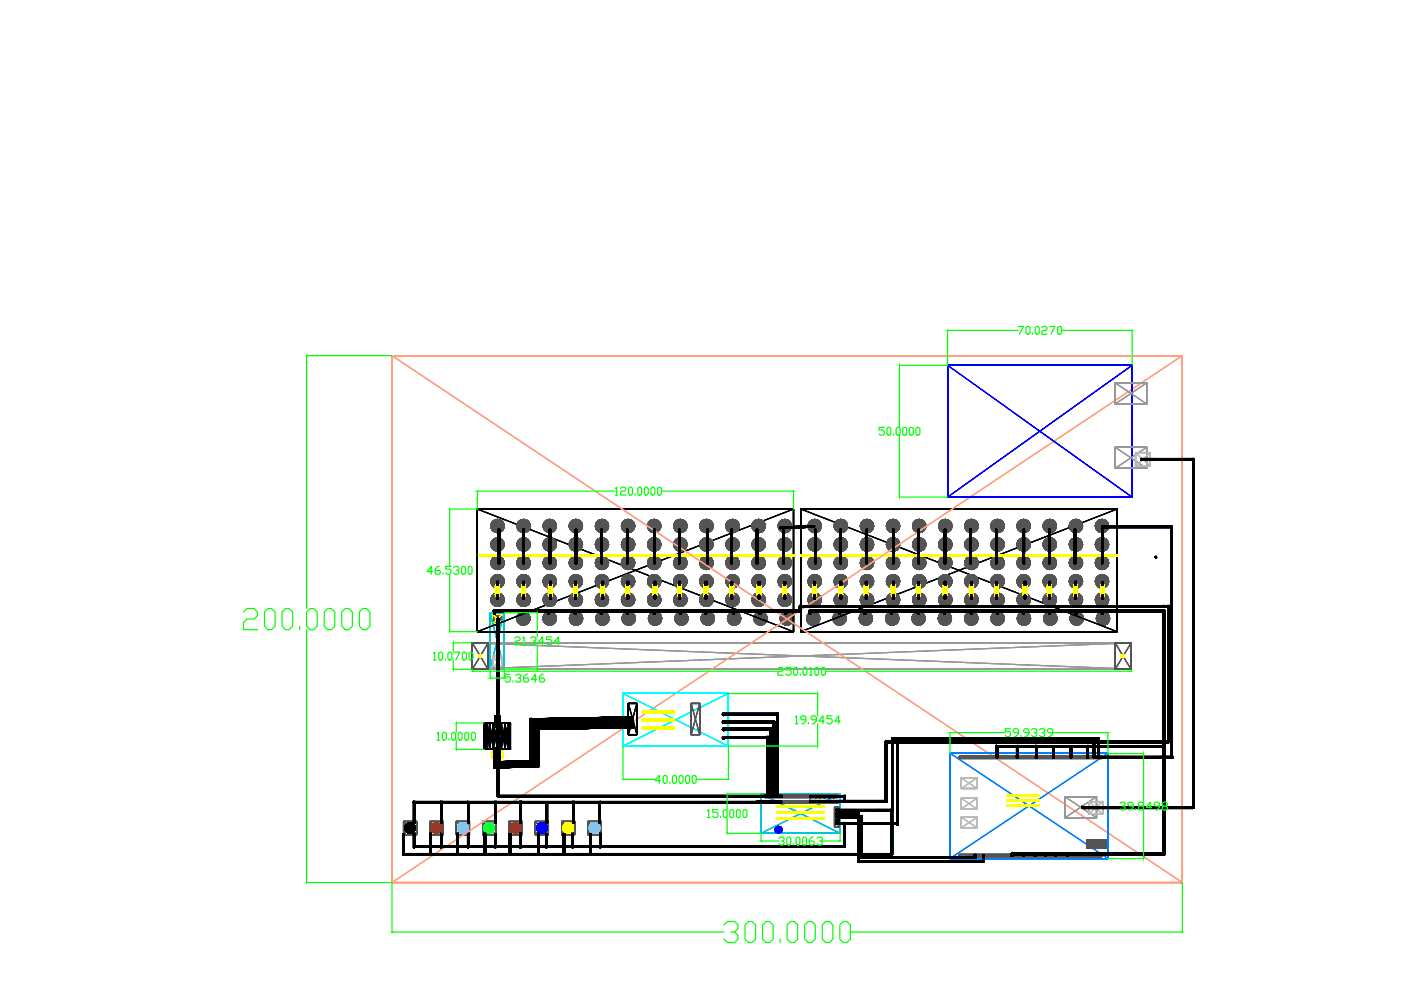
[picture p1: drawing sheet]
<svg xmlns="http://www.w3.org/2000/svg" width="297mm" height="210mm" viewBox="0 0 297 210" stroke-linecap="round" stroke-linejoin="round" font-family="sans-serif">
<defs><g id="words">
<g font-size="8.4" fill="#0f0">
<text x="50.8" y="134.8">200.0000</text>
<text x="152.8" y="201.1">300.0000</text>
</g>
<g font-size="4.4" fill="#0f0">
<text x="214.8" y="72">70.0270</text>
<text x="106.2" y="145.7">5.3646</text>
<text x="236.7" y="172.9">39.8498</text>
<text x="164.4" y="180.3">30.0063</text>
</g>
</g></defs>
<!-- layer: CUPULA -->
<g fill="none" stroke="#000" stroke-width=".25">
<path d="M104.5 131.1l.1 .3M104.6 130.9l.8 .2h-.9zM104.6 130.9l.1-.3 .7 .5-.8 .3 .1 .2M104.6 131.4l.1 .2-.1-.2M104.6 131.4l.3 .4zM104.6 130.9v.5zM104.6 131.4l-.1-.3 .1 .3M104.7 130.6l-.1 .3 .5-.6-.2 .2 .5-.2h-.3l.8 .2-.3-.2 .6 .6-.1-.3 .1 .5v-.2l-.1 .7 .1-.2-.6 .5 .3-.1-.5 .2 .2-.1-.7-.1 .2 .1-.4-.3 .2 .2-.4-.7h.9l-.8-.2v.5zM104.7 130.6l.2-.1 .5 .6-.7 .5 .2 .2M104.7 131.6l.4 .3zM104.7 130.6l.4-.3zM104.7 130.6l.2-.1-.3 .4z"/>
<path d="M104.7 130.6l-.2 .5zM104.7 130.6l.7 .5-.8 .3-.1-.3h.9l-.7-.5 .2-.1 .5 .6-.7 .5-.1-.2 .8-.3-.5-.6 .2-.2 .3 .8-.5 .7-.2-.2 .7-.5-.3-.8h.3v.8l-.3 .8-.2-.1 .5-.7v-.8h.2l-.2 .8v.9l-.3-.1 .5-1.6 .3 .2-.5 .6 .2 .8-.2 .1v-.9l.5-.6 .2 .1-.7 .5 .5 .7-.3 .1-.2-.8 .7-.5 .1 .3-.8 .2 .7 .5-.2 .2-.5-.7 .8-.2v.2h-.8l.8 .3-.1 .2-.7-.5h.8v.3l-1.6-.5-.1 .2h.9h-.9l.1 .3 .8-.3-.7-.5-.1 .3 .8 .2-.8 .3 .1 .2 .7-.5-.5-.6-.2 .1 .7 .5-.7 .5 .2 .2 .5-.7-.3-.8-.2 .2 .5 .6-.5 .7 .2 .1 .3-.8v-.8h-.3l.3 .8-.3 .8 .3 .1v-.9l.2-.8h-.2v1.7l.2-.1-.2-.8 .5-.6-.3-.2-.2 .8 .2 .8 .3-.1-.5-.7 .7-.5-.2-.1-.5 .6 .5 .7 .2-.2-.7-.5 .8-.2-.1-.3-.7 .5 .7 .5 .1-.2-.8-.3h.8v-.2l-.8 .2 .8 .3v-.3h-1.7l.1-.2 .8 .2-.8-.2zM104.7 130.6l-.1 .3M104.9 130.5l-.2 .1 .7 .5-.8 .3-.1-.3M104.9 130.5l.2-.2 .3 .8-.5 .7 .2 .1M104.9 131.8l.5 .2zM104.9 130.5l.5-.2zM105.1 130.3l-.2 .2 .5 .6-.7 .5-.1-.2M105.1 130.3h.3v.8l-.3 .8 .3 .1M105.1 131.9h.5zM105.1 130.3h.5zM105.4 130.3h-.3l.3 .8-.5 .7-.2-.2"/>
<path d="M105.4 130.3h.2l-.2 .8v.9l.2-.1M105.4 132l.5-.2zM105.4 130.3l.5 .2zM105.6 130.3h-.2v.8l-.3 .8-.2-.1M105.6 130.3l.3 .2-.5 .6 .2 .8 .3-.1M105.6 131.9l.5-.3zM105.6 130.3l.5 .3zM105.9 130.5l-.3-.2-.2 .8v.9l-.3-.1M105.9 130.5l.2 .1-.7 .5 .5 .7 .2-.2M105.9 130.5l.3 .4zM106.1 130.6l-.2-.1-.5 .6 .2 .8-.2 .1M106.1 130.6l.1 .3-.8 .2 .7 .5 .1-.2"/>
<path d="M106.1 130.6l.1 .5zM106.2 130.9l-.1-.3-.7 .5 .5 .7-.3 .1M106.2 131.4v-.3h-.8l.8 .3-.1 .2M106.2 130.9v.2h-.8l.8 .3v-.3M106.2 131.4l-.3 .4zM106.2 130.9v.5zM106.2 131.1v-.2l-.8 .2 .7 .5-.2 .2M106.2 131.1l-.1 .5z"/>
</g>
<!-- layer: CYLINDER -->
<g fill="none" stroke="#545454" stroke-width=".25">
<path d="M104 131.1v.5M104 130.7l1.4 .4h-1.4zM104 130.7l.3-.4 1.1 .8-1.4 .5 .3 .4M104 131.6l.3 .4-.3-.4M104 131.6l.5 .7zM104 130.7v.9zM104 131.6v-.5v.5M104.3 130.3l.2-.3 .9 1.1-1.1 .9 .2 .3M104.3 132l.7 .5zM104.3 130.3l-.3 .8zM104.3 130.3l-.3 .4M104.5 130l-.2 .3 .7-.5-.5 .2 .9-.3-.4 .1h.8l-.4-.1 .4 .1 .7 .5-.3-.3 .5 .7-.2-.4 .3 .8-.1-.4v.9l.1-.5-.1 .5-.5 .7 .3-.3-.7 .5 .4-.2-.8 .2h.4h-.8h.4h-.4l-.7-.5 .2 .3-.5-.7 .3 .4-.3-.9h1.4l-1.4-.4v.9v-.9v.4v-.4z"/>
<path d="M104.5 130l-.2 .3 1.1 .8-1.4 .5v-.5M104.5 130l.5-.2 .4 1.3-.9 1.2 .5 .2M104.5 132.3l.9 .2zM104.5 130l.9-.3zM104.5 130l.5-.2-.7 .5zM104.5 130l-.5 .7zM104.5 130l.9 1.1-1.1 .9-.3-.4 1.4-.5-.9-1.1 .5-.2 .4 1.3-.9 1.2-.2-.3 1.1-.9-.4-1.3 .4-.1v1.4l-.4 1.4-.5-.2 .9-1.2v-1.4l.4 .1-.4 1.3v1.4h-.4l.8-2.7 .4 .2-.8 1.1 .4 1.4h-.4v-1.4l.8-1.1 .3 .3-1.1 .8 .8 1.2-.4 .2-.4-1.4 1.1-.8 .2 .4-1.3 .4 1.1 .9-.3 .3-.8-1.2 1.3-.4 .1 .4h-1.4l1.3 .5-.2 .4-1.1-.9h1.4l-.1 .5-2.7-.9v.4h1.4h-1.4v.5l1.4-.5-1.1-.8-.3 .4 1.4 .4-1.4 .5 .3 .4 1.1-.9-.9-1.1-.2 .3 1.1 .8-1.1 .9 .2 .3 .9-1.2-.4-1.3-.5 .2 .9 1.1-.9 1.2 .5 .2 .4-1.4v-1.4l-.4 .1 .4 1.3-.4 1.4h.4v-1.4l.4-1.3-.4-.1v2.8h.4l-.4-1.4 .8-1.1-.4-.2-.4 1.3 .4 1.4 .4-.2-.8-1.2 1.1-.8-.3-.3-.8 1.1 .8 1.2 .3-.3-1.1-.9 1.3-.4-.2-.4-1.1 .8 1.1 .9 .2-.4-1.3-.5h1.4l-.1-.4-1.3 .4 1.3 .5 .1-.5h-2.8v-.4l1.4 .4-1.4-.4 .3-.4 1.1 .8-1.4 .5v-.5h1.4l-1.1-.8zM105 129.8l-.5 .2 .9 1.1-1.1 .9-.3-.4M105 129.8l.4-.1v1.4l-.4 1.4h.4M105 132.5h.8zM105 129.8h.8zM105.4 129.7l-.4 .1 .4 1.3-.9 1.2-.2-.3"/>
<path d="M105.4 129.7l.4 .1-.4 1.3v1.4h.4M105.4 132.5l.8-.2zM105.4 129.7l.8 .3zM105.8 129.8l-.4-.1v1.4l-.4 1.4-.5-.2M105.8 129.8l.4 .2-.8 1.1 .4 1.4 .4-.2M105.8 132.5l.7-.5zM105.8 129.8l.7 .5zM106.2 130l-.4-.2-.4 1.3v1.4h-.4M106.2 130l.3 .3-1.1 .8 .8 1.2 .3-.3M106.2 130l.5 .7zM106.5 130.3l-.3-.3-.8 1.1 .4 1.4h-.4M106.5 130.3l.2 .4-1.3 .4 1.1 .9 .2-.4"/>
<path d="M106.5 130.3l.3 .8zM106.7 130.7l-.2-.4-1.1 .8 .8 1.2-.4 .2M106.7 131.6l.1-.5h-1.4l1.3 .5-.2 .4M106.7 130.7l.1 .4h-1.4l1.3 .5 .1-.5M106.7 131.6l-.5 .7zM106.7 130.7v.9zM106.8 131.1l-.1-.4-1.3 .4 1.1 .9-.3 .3M106.8 131.1l-.3 .9z"/>
</g>
<!-- layer: CUPULA_1 -->
<g fill="none" stroke="#000" stroke-width=".25">
<path d="M110.1 131.1l.1 .3M110.2 130.9l.8 .2h-.9zM110.2 130.9l.1-.3 .7 .5-.8 .3 .1 .2M110.2 131.4l.1 .2-.1-.2M110.2 131.4l.3 .4zM110.2 130.9v.5zM110.2 131.4l-.1-.3 .1 .3M110.3 130.6l-.1 .3 .5-.6-.2 .2 .5-.2h-.3l.7 .2-.2-.2 .5 .6-.1-.3 .2 .5-.1-.2-.1 .7 .1-.2-.5 .5 .2-.1-.4 .2 .2-.1-.7-.1 .2 .1-.4-.3 .2 .2-.4-.7h.9l-.8-.2v.5zM110.3 130.6l.2-.1 .5 .6-.7 .5 .2 .2M110.3 131.6l.4 .3zM110.3 130.6l.2-.1-.3 .4zM110.3 130.6l-.2 .5z"/>
<path d="M110.3 130.6l.7 .5-.8 .3-.1-.3h.9l-.7-.5 .2-.1 .5 .6-.7 .5-.1-.2 .8-.3-.5-.6 .2-.2 .3 .8-.5 .7-.2-.2 .7-.5-.3-.8h.3v.8l-.3 .8-.2-.1 .5-.7v-.8h.2l-.2 .8v.9l-.3-.1 .5-1.6 .2 .2-.4 .6 .2 .8-.2 .1v-.9l.4-.6 .2 .1-.6 .5 .4 .7-.2 .1-.2-.8 .6-.5 .1 .3-.7 .2 .6 .5-.2 .2-.4-.7 .7-.2 .1 .2h-.8l.7 .3-.1 .2-.6-.5h.8l-.1 .3-1.5-.5-.1 .2h.9h-.9l.1 .3 .8-.3-.7-.5-.1 .3 .8 .2-.8 .3 .1 .2 .7-.5-.5-.6-.2 .1 .7 .5-.7 .5 .2 .2 .5-.7-.3-.8-.2 .2 .5 .6-.5 .7 .2 .1 .3-.8v-.8h-.3l.3 .8-.3 .8 .3 .1v-.9l.2-.8h-.2v1.7l.2-.1-.2-.8 .4-.6-.2-.2-.2 .8 .2 .8 .2-.1-.4-.7 .6-.5-.2-.1-.4 .6 .4 .7 .2-.2-.6-.5 .7-.2-.1-.3-.6 .5 .6 .5 .1-.2-.7-.3h.8l-.1-.2-.7 .2 .7 .3 .1-.3h-1.7l.1-.2 .8 .2-.8-.2zM110.3 130.6l-.1 .3M110.5 130.5l-.2 .1 .7 .5-.8 .3-.1-.3M110.5 130.5l.2-.2 .3 .8-.5 .7 .2 .1M110.5 131.8l.5 .2zM110.5 130.5l.5-.2zM110.5 130.5l.2-.2-.4 .3zM110.7 130.3l-.2 .2 .5 .6-.7 .5-.1-.2M110.7 130.3h.3v.8l-.3 .8 .3 .1M110.7 131.9h.5zM110.7 130.3h.5zM111 130.3h-.3l.3 .8-.5 .7-.2-.2"/>
<path d="M111 130.3h.2l-.2 .8v.9l.2-.1M111 132l.4-.2zM111 130.3l.4 .2zM111.2 130.3h-.2v.8l-.3 .8-.2-.1M111.2 130.3l.2 .2-.4 .6 .2 .8 .2-.1M111.2 131.9l.4-.3zM111.2 130.3l.4 .3zM111.4 130.5l-.2-.2-.2 .8v.9l-.3-.1M111.4 130.5l.2 .1-.6 .5 .4 .7 .2-.2M111.4 130.5l.3 .4zM111.6 130.6l-.2-.1-.4 .6 .2 .8-.2 .1M111.6 130.6l.1 .3-.7 .2 .6 .5 .1-.2"/>
<path d="M111.6 130.6l.2 .5zM111.7 130.9l-.1-.3-.6 .5 .4 .7-.2 .1M111.7 131.4l.1-.3h-.8l.7 .3-.1 .2M111.7 130.9l.1 .2h-.8l.7 .3 .1-.3M111.7 131.4l-.3 .4zM111.7 130.9v.5zM111.8 131.1l-.1-.2-.7 .2 .6 .5-.2 .2M111.8 131.1l-.2 .5z"/>
</g>
<!-- layer: CYLINDER_1 -->
<g fill="none" stroke="#545454" stroke-width=".25">
<path d="M109.6 131.1v.5M109.6 130.7l1.4 .4h-1.4zM109.6 130.7l.2-.4 1.2 .8-1.4 .5 .2 .4M109.6 131.6l.2 .4-.2-.4M109.6 131.6l.5 .7zM109.6 130.7v.9zM109.6 131.6v-.5v.5M109.8 130.3l-.2 .4 .2-.4 .7-.5-.4 .2 .9-.3-.5 .1h.9l-.4-.1 .8 .3-.4-.2 .4 .2 .5 .7-.2-.4 .3 .8-.1-.4v.9l.1-.5-.3 .9 .2-.4-.2 .4-.7 .5 .4-.2-.8 .2h.4h-.9h.5l-.9-.2 .4 .2-.7-.5 .3 .3-.3-.3-.2-.9h1.4l-1.4-.4v.9v-.9v.4zM109.8 130.3l.3-.3 .9 1.1-1.2 .9 .3 .3M109.8 132l.7 .5zM109.8 130.3l.7-.5zM109.8 130.3l.3-.3-.5 .7z"/>
<path d="M109.8 130.3l-.2 .8zM109.8 130.3l1.2 .8-1.4 .5v-.5h1.4l-1.2-.8 .3-.3 .9 1.1-1.2 .9-.2-.4 1.4-.5-.9-1.1 .4-.2 .5 1.3-.9 1.2-.3-.3 1.2-.9-.5-1.3 .5-.1v1.4l-.5 1.4-.4-.2 .9-1.2v-1.4l.4 .1-.4 1.3v1.4h-.5l.9-2.7 .4 .2-.8 1.1 .4 1.4h-.4v-1.4l.8-1.1 .3 .3-1.1 .8 .8 1.2-.4 .2-.4-1.4 1.1-.8 .2 .4-1.3 .4 1.1 .9-.3 .3-.8-1.2 1.3-.4 .1 .4h-1.4l1.3 .5-.2 .4-1.1-.9h1.4l-.1 .5-2.7-.9v.4h1.4h-1.4v.5l1.4-.5-1.2-.8-.2 .4 1.4 .4-1.4 .5 .2 .4 1.2-.9-.9-1.1-.3 .3 1.2 .8-1.2 .9 .3 .3 .9-1.2-.5-1.3-.4 .2 .9 1.1-.9 1.2 .4 .2 .5-1.4v-1.4l-.5 .1 .5 1.3-.5 1.4h.5v-1.4l.4-1.3-.4-.1v2.8h.4l-.4-1.4 .8-1.1-.4-.2-.4 1.3 .4 1.4 .4-.2-.8-1.2 1.1-.8-.3-.3-.8 1.1 .8 1.2 .3-.3-1.1-.9 1.3-.4-.2-.4-1.1 .8 1.1 .9 .2-.4-1.3-.5h1.4l-.1-.4-1.3 .4 1.3 .5 .1-.5h-2.8v-.4l1.4 .4-1.4-.4zM109.8 130.3l-.2 .4M110.1 130l-.3 .3 1.2 .8-1.4 .5v-.5M110.1 130l.4-.2 .5 1.3-.9 1.2 .4 .2M110.1 132.3l.9 .2zM110.1 130l.9-.3zM110.5 129.8l-.4 .2 .9 1.1-1.2 .9-.2-.4M110.5 129.8l.5-.1v1.4l-.5 1.4h.5M110.5 132.5h.9zM110.5 129.8h.9zM111 129.7l-.5 .1 .5 1.3-.9 1.2-.3-.3"/>
<path d="M111 129.7l.4 .1-.4 1.3v1.4h.4M111 132.5l.8-.2zM111 129.7l.8 .3zM111.4 129.8l-.4-.1v1.4l-.5 1.4-.4-.2M111.4 129.8l.4 .2-.8 1.1 .4 1.4 .4-.2M111.4 132.5l.7-.5zM111.4 129.8l.7 .5zM111.8 130l-.4-.2-.4 1.3v1.4h-.5M111.8 130l.3 .3-1.1 .8 .8 1.2 .3-.3M111.8 130l.5 .7zM112.1 130.3l-.3-.3-.8 1.1 .4 1.4h-.4M112.1 130.3l.2 .4-1.3 .4 1.1 .9 .2-.4"/>
<path d="M112.1 130.3l.3 .8zM112.3 130.7l-.2-.4-1.1 .8 .8 1.2-.4 .2M112.3 131.6l.1-.5h-1.4l1.3 .5-.2 .4M112.3 130.7l.1 .4h-1.4l1.3 .5 .1-.5M112.3 131.6l-.5 .7zM112.3 130.7v.9zM112.4 131.1l-.1-.4-1.3 .4 1.1 .9-.3 .3M112.4 131.1l-.3 .9z"/>
</g>
<!-- layer: CUPULA_2 -->
<g fill="none" stroke="#000" stroke-width=".25">
<path d="M115.7 131.1v.3M115.7 130.9l.9 .2h-.9zM115.7 130.9l.2-.3 .7 .5-.9 .3 .2 .2M115.7 131.4l.2 .2-.2-.2M115.7 131.4l.3 .4zM115.7 130.9v.5zM115.7 131.4v-.3v.3M115.9 130.6l.1-.1 .6 .6-.7 .5 .1 .2M115.9 131.6l.4 .3zM115.9 130.6l-.2 .5zM115.9 130.6l-.2 .3M116 130.5l-.1 .1 .7-.3h-.3h.5h-.2l.6 .3-.2-.1 .4 .6-.1-.2v.5l.1-.3-.4 .7 .2-.2-.6 .4 .2-.1h-.5l.3 .1-.7-.4 .1 .2-.3-.7h.9l-.9-.2v.5v-.5v.2z"/>
<path d="M116 130.5l-.1 .1 .7 .5-.9 .3v-.3M116 130.5l.3-.2 .3 .8-.6 .7 .3 .1M116 131.8l.6 .2zM116 130.5l.6-.2zM116 130.5l.3-.2-.4 .3zM116 130.5l-.3 .4zM116 130.5l.6 .6-.7 .5-.2-.2 .9-.3-.6-.6 .3-.2 .3 .8-.6 .7-.1-.2 .7-.5-.3-.8h.3v.8l-.3 .8-.3-.1 .6-.7v-.8h.2l-.2 .8v.9l-.3-.1 .5-1.6 .2 .2-.4 .6 .2 .8-.2 .1v-.9l.4-.6 .2 .1-.6 .5 .4 .7-.2 .1-.2-.8 .6-.5 .1 .3-.7 .2 .6 .5-.2 .2-.4-.7 .7-.2 .1 .2h-.8l.7 .3-.1 .2-.6-.5h.8l-.1 .3-1.6-.5v.2h.9h-.9v.3l.9-.3-.7-.5-.2 .3 .9 .2-.9 .3 .2 .2 .7-.5-.6-.6-.1 .1 .7 .5-.7 .5 .1 .2 .6-.7-.3-.8-.3 .2 .6 .6-.6 .7 .3 .1 .3-.8v-.8h-.3l.3 .8-.3 .8 .3 .1v-.9l.2-.8h-.2v1.7l.2-.1-.2-.8 .4-.6-.2-.2-.2 .8 .2 .8 .2-.1-.4-.7 .6-.5-.2-.1-.4 .6 .4 .7 .2-.2-.6-.5 .7-.2-.1-.3-.6 .5 .6 .5 .1-.2-.7-.3h.8l-.1-.2-.7 .2 .7 .3 .1-.3h-1.7v-.2l.9 .2-.9-.2 .2-.3 .7 .5-.9 .3v-.3h.9l-.7-.5zM116.3 130.3l-.3 .2 .6 .6-.7 .5-.2-.2M116.3 130.3h.3v.8l-.3 .8 .3 .1M116.3 131.9h.5zM116.3 130.3h.5zM116.6 130.3h-.3l.3 .8-.6 .7-.1-.2"/>
<path d="M116.6 130.3h.2l-.2 .8v.9l.2-.1M116.6 132l.4-.2zM116.6 130.3l.4 .2zM116.8 130.3h-.2v.8l-.3 .8-.3-.1M116.8 130.3l.2 .2-.4 .6 .2 .8 .2-.1M116.8 131.9l.4-.3zM116.8 130.3l.4 .3zM117 130.5l-.2-.2-.2 .8v.9l-.3-.1M117 130.5l.2 .1-.6 .5 .4 .7 .2-.2M117 130.5l.3 .4zM117.2 130.6l-.2-.1-.4 .6 .2 .8-.2 .1M117.2 130.6l.1 .3-.7 .2 .6 .5 .1-.2"/>
<path d="M117.2 130.6l.2 .5zM117.3 130.9l-.1-.3-.6 .5 .4 .7-.2 .1M117.3 131.4l.1-.3h-.8l.7 .3-.1 .2M117.3 130.9l.1 .2h-.8l.7 .3 .1-.3M117.3 131.4l-.3 .4zM117.3 130.9v.5zM117.4 131.1l-.1-.2-.7 .2 .6 .5-.2 .2M117.4 131.1l-.2 .5z"/>
</g>
<!-- layer: CYLINDER_2 -->
<g fill="none" stroke="#545454" stroke-width=".25">
<path d="M115.2 131.1v.5M115.2 130.7l1.4 .4h-1.4zM115.2 130.7l.2-.4 1.2 .8-1.4 .5 .2 .4M115.2 131.6l.2 .4-.2-.4M115.2 131.6l.5 .7zM115.2 130.7v.9zM115.2 131.6v-.5v.5M115.4 130.3l-.2 .4 .2-.4 .7-.5-.4 .2 .9-.3-.5 .1h.9l-.4-.1 .8 .3-.4-.2 .7 .5-.3-.3 .5 .7-.2-.4 .2 .8v-.4v.4l-.2 .9 .2-.4-.2 .4-.7 .5 .4-.2-.8 .2h.4h-.9h.5l-.9-.2 .4 .2-.7-.5 .3 .3-.3-.3-.2-.9h1.4l-1.4-.4v.9v-.9v.4zM115.4 130.3l.3-.3 .9 1.1-1.2 .9 .3 .3M115.4 132l.7 .5zM115.4 130.3l.7-.5zM115.4 130.3l.3-.3-.5 .7z"/>
<path d="M115.4 130.3l-.2 .8zM115.4 130.3l1.2 .8-1.4 .5v-.5h1.4l-1.2-.8 .3-.3 .9 1.1-1.2 .9-.2-.4 1.4-.5-.9-1.1 .4-.2 .5 1.3-.9 1.2-.3-.3 1.2-.9-.5-1.3 .5-.1v1.4l-.5 1.4-.4-.2 .9-1.2v-1.4l.4 .1-.4 1.3v1.4h-.5l.9-2.7 .4 .2-.8 1.1 .4 1.4h-.4v-1.4l.8-1.1 .3 .3-1.1 .8 .8 1.2-.4 .2-.4-1.4 1.1-.8 .2 .4-1.3 .4 1.1 .9-.3 .3-.8-1.2 1.3-.4v.4h-1.3l1.3 .5-.2 .4-1.1-.9h1.3v.5l-2.7-.9v.4h1.4h-1.4v.5l1.4-.5-1.2-.8-.2 .4 1.4 .4-1.4 .5 .2 .4 1.2-.9-.9-1.1-.3 .3 1.2 .8-1.2 .9 .3 .3 .9-1.2-.5-1.3-.4 .2 .9 1.1-.9 1.2 .4 .2 .5-1.4v-1.4l-.5 .1 .5 1.3-.5 1.4h.5v-1.4l.4-1.3-.4-.1v2.8h.4l-.4-1.4 .8-1.1-.4-.2-.4 1.3 .4 1.4 .4-.2-.8-1.2 1.1-.8-.3-.3-.8 1.1 .8 1.2 .3-.3-1.1-.9 1.3-.4-.2-.4-1.1 .8 1.1 .9 .2-.4-1.3-.5h1.3v-.4l-1.3 .4 1.3 .5v-.5h-2.7v-.4l1.4 .4-1.4-.4zM115.4 130.3l-.2 .4M115.7 130l-.3 .3 1.2 .8-1.4 .5v-.5M115.7 130l.4-.2 .5 1.3-.9 1.2 .4 .2M115.7 132.3l.9 .2zM115.7 130l.9-.3zM116.1 129.8l-.4 .2 .9 1.1-1.2 .9-.2-.4M116.1 129.8l.5-.1v1.4l-.5 1.4h.5M116.1 132.5h.9zM116.1 129.8h.9zM116.6 129.7l-.5 .1 .5 1.3-.9 1.2-.3-.3"/>
<path d="M116.6 129.7l.4 .1-.4 1.3v1.4h.4M116.6 132.5l.8-.2zM116.6 129.7l.8 .3zM117 129.8l-.4-.1v1.4l-.5 1.4-.4-.2M117 129.8l.4 .2-.8 1.1 .4 1.4 .4-.2M117 132.5l.7-.5zM117 129.8l.7 .5zM117.4 130l-.4-.2-.4 1.3v1.4h-.5M117.4 130l.3 .3-1.1 .8 .8 1.2 .3-.3M117.4 130l.5 .7zM117.7 130.3l-.3-.3-.8 1.1 .4 1.4h-.4M117.7 130.3l.2 .4-1.3 .4 1.1 .9 .2-.4"/>
<path d="M117.7 130.3l.2 .8zM117.9 130.7l-.2-.4-1.1 .8 .8 1.2-.4 .2M117.9 131.6v-.5h-1.3l1.3 .5-.2 .4M117.9 130.7v.4h-1.3l1.3 .5v-.5M117.9 131.6l-.5 .7zM117.9 130.7v.9zM117.9 131.1v-.4l-1.3 .4 1.1 .9-.3 .3M117.9 131.1l-.2 .9z"/>
</g>
<!-- layer: CUPULA_3 -->
<g fill="none" stroke="#000" stroke-width=".25">
<path d="M121.3 131.1v.3M121.3 130.9l.8 .2h-.8zM121.3 130.9l.2-.3 .6 .5-.8 .3 .2 .2M121.3 131.4l.2 .2-.2-.2M121.3 131.4l.3 .4zM121.3 130.9v.5zM121.3 131.4v-.3v.3M121.5 130.6l.1-.1 .5 .6-.6 .5 .1 .2M121.5 131.6l.4 .3zM121.5 130.6l-.2 .5zM121.5 130.6l-.2 .3M121.6 130.5l-.1 .1 .6-.3h-.2h.5h-.3l.7 .3-.2-.1 .4 .6-.1-.2v.5l.1-.3-.4 .7 .2-.2-.7 .4 .3-.1h-.5l.2 .1-.6-.4 .1 .2-.3-.7h.8l-.8-.2v.5v-.5v.2z"/>
<path d="M121.6 130.5l-.1 .1 .6 .5-.8 .3v-.3M121.6 130.5l.3-.2 .2 .8-.5 .7 .3 .1M121.6 131.8l.5 .2zM121.6 130.5l.5-.2zM121.6 130.5l.3-.2-.4 .3zM121.6 130.5l-.3 .4zM121.6 130.5l.5 .6-.6 .5-.2-.2 .8-.3-.5-.6 .3-.2 .2 .8-.5 .7-.1-.2 .6-.5-.2-.8h.2v.8l-.2 .8-.3-.1 .5-.7v-.8h.3l-.3 .8v.9l-.2-.1 .5-1.6 .2 .2-.5 .6 .3 .8-.3 .1v-.9l.5-.6 .2 .1-.7 .5 .5 .7-.2 .1-.3-.8 .7-.5 .1 .3-.8 .2 .7 .5-.2 .2-.5-.7 .8-.2 .1 .2h-.9l.8 .3-.1 .2-.7-.5h.9l-.1 .3-1.6-.5v.2h.8h-.8v.3l.8-.3-.6-.5-.2 .3 .8 .2-.8 .3 .2 .2 .6-.5-.5-.6-.1 .1 .6 .5-.6 .5 .1 .2 .5-.7-.2-.8-.3 .2 .5 .6-.5 .7 .3 .1 .2-.8v-.8h-.2l.2 .8-.2 .8 .2 .1v-.9l.3-.8h-.3v1.7l.3-.1-.3-.8 .5-.6-.2-.2-.3 .8 .3 .8 .2-.1-.5-.7 .7-.5-.2-.1-.5 .6 .5 .7 .2-.2-.7-.5 .8-.2-.1-.3-.7 .5 .7 .5 .1-.2-.8-.3h.9l-.1-.2-.8 .2 .8 .3 .1-.3h-1.7v-.2l.8 .2-.8-.2 .2-.3 .6 .5-.8 .3v-.3h.8l-.6-.5zM121.9 130.3l-.3 .2 .5 .6-.6 .5-.2-.2M121.9 130.3h.2v.8l-.2 .8 .2 .1M121.9 131.9h.5zM121.9 130.3h.5zM122.1 130.3h-.2l.2 .8-.5 .7-.1-.2"/>
<path d="M122.1 130.3h.3l-.3 .8v.9l.3-.1M122.1 132l.5-.2zM122.1 130.3l.5 .2zM122.4 130.3h-.3v.8l-.2 .8-.3-.1M122.4 130.3l.2 .2-.5 .6 .3 .8 .2-.1M122.4 131.9l.4-.3zM122.4 130.3l.4 .3zM122.6 130.5l-.2-.2-.3 .8v.9l-.2-.1M122.6 130.5l.2 .1-.7 .5 .5 .7 .2-.2M122.6 130.5l.3 .4zM122.8 130.6l-.2-.1-.5 .6 .3 .8-.3 .1M122.8 130.6l.1 .3-.8 .2 .7 .5 .1-.2"/>
<path d="M122.8 130.6l.2 .5zM122.9 130.9l-.1-.3-.7 .5 .5 .7-.2 .1M122.9 131.4l.1-.3h-.9l.8 .3-.1 .2M122.9 130.9l.1 .2h-.9l.8 .3 .1-.3M122.9 131.4l-.3 .4zM122.9 130.9v.5zM123 131.1l-.1-.2-.8 .2 .7 .5-.2 .2M123 131.1l-.2 .5z"/>
</g>
<!-- layer: CYLINDER_3 -->
<g fill="none" stroke="#545454" stroke-width=".25">
<path d="M120.7 131.1l.1 .5M120.8 130.7l1.3 .4h-1.4zM120.8 130.7l.2-.4 1.1 .8-1.3 .5 .2 .4M120.8 131.6l.2 .4-.2-.4M120.8 131.6l.5 .7zM120.8 130.7v.9zM120.8 131.6l-.1-.5 .1 .5M121 130.3l-.2 .4 .2-.4 .7-.5-.4 .2 .8-.3-.4 .1h.9l-.5-.1 .8 .3-.3-.2 .7 .5-.4-.3 .6 .7-.2-.4 .2 .8v-.4v.4l-.2 .9 .2-.4-.2 .4-.7 .5 .3-.2-.8 .2h.5h-.9h.4l-.8-.2 .4 .2-.7-.5 .3 .3-.3-.3-.3-.9h1.4l-1.3-.4v.9v-.9l-.1 .4zM121 130.3l.3-.3 .8 1.1-1.1 .9 .3 .3M121 132l.7 .5zM121 130.3l.7-.5zM121 130.3l.3-.3-.5 .7z"/>
<path d="M121 130.3l-.3 .8zM121 130.3l1.1 .8-1.3 .5-.1-.5h1.4l-1.1-.8 .3-.3 .8 1.1-1.1 .9-.2-.4 1.3-.5-.8-1.1 .4-.2 .4 1.3-.8 1.2-.3-.3 1.1-.9-.4-1.3 .4-.1v1.4l-.4 1.4-.4-.2 .8-1.2v-1.4l.5 .1-.5 1.3v1.4h-.4l.9-2.7 .3 .2-.8 1.1 .5 1.4h-.5v-1.4l.8-1.1 .4 .3-1.2 .8 .8 1.2-.3 .2-.5-1.4 1.2-.8 .2 .4-1.4 .4 1.2 .9-.4 .3-.8-1.2 1.4-.4v.4h-1.4l1.4 .5-.2 .4-1.2-.9h1.4v.5l-2.7-.9-.1 .4h1.4h-1.4l.1 .5 1.3-.5-1.1-.8-.2 .4 1.3 .4-1.3 .5 .2 .4 1.1-.9-.8-1.1-.3 .3 1.1 .8-1.1 .9 .3 .3 .8-1.2-.4-1.3-.4 .2 .8 1.1-.8 1.2 .4 .2 .4-1.4v-1.4l-.4 .1 .4 1.3-.4 1.4h.4v-1.4l.5-1.3-.5-.1v2.8h.5l-.5-1.4 .8-1.1-.3-.2-.5 1.3 .5 1.4 .3-.2-.8-1.2 1.2-.8-.4-.3-.8 1.1 .8 1.2 .4-.3-1.2-.9 1.4-.4-.2-.4-1.2 .8 1.2 .9 .2-.4-1.4-.5h1.4v-.4l-1.4 .4 1.4 .5v-.5h-2.8l.1-.4 1.3 .4-1.3-.4zM121 130.3l-.2 .4M121.3 130l-.3 .3 1.1 .8-1.3 .5-.1-.5M121.3 130l.4-.2 .4 1.3-.8 1.2 .4 .2M121.3 132.3l.8 .2zM121.3 130l.8-.3zM121.7 129.8l-.4 .2 .8 1.1-1.1 .9-.2-.4M121.7 129.8l.4-.1v1.4l-.4 1.4h.4M121.7 132.5h.9zM121.7 129.8h.9zM122.1 129.7l-.4 .1 .4 1.3-.8 1.2-.3-.3"/>
<path d="M122.1 129.7l.5 .1-.5 1.3v1.4h.5M122.1 132.5l.8-.2zM122.1 129.7l.8 .3zM122.6 129.8l-.5-.1v1.4l-.4 1.4-.4-.2M122.6 129.8l.3 .2-.8 1.1 .5 1.4 .3-.2M122.6 132.5l.7-.5zM122.6 129.8l.7 .5zM122.9 130l-.3-.2-.5 1.3v1.4h-.4M122.9 130l.4 .3-1.2 .8 .8 1.2 .4-.3M122.9 130l.6 .7zM123.3 130.3l-.4-.3-.8 1.1 .5 1.4h-.5M123.3 130.3l.2 .4-1.4 .4 1.2 .9 .2-.4"/>
<path d="M123.3 130.3l.2 .8zM123.5 130.7l-.2-.4-1.2 .8 .8 1.2-.3 .2M123.5 131.6v-.5h-1.4l1.4 .5-.2 .4M123.5 130.7v.4h-1.4l1.4 .5v-.5M123.5 131.6l-.6 .7zM123.5 130.7v.9zM123.5 131.1v-.4l-1.4 .4 1.2 .9-.4 .3M123.5 131.1l-.2 .9z"/>
</g>
<!-- layer: CUPULA_4 -->
<g fill="none" stroke="#000" stroke-width=".25">
<path d="M126.9 131.1v.3M126.9 130.9l.8 .2h-.8zM126.9 130.9l.1-.3 .7 .5-.8 .3 .1 .2M126.9 131.4l.1 .2-.1-.2M126.9 131.4l.3 .4zM126.9 130.9v.5zM126.9 131.4v-.3v.3M127 130.6l.2-.1 .5 .6-.7 .5 .2 .2M127 131.6l.5 .3zM127 130.6l-.1 .5zM127 130.6l-.1 .3M127.2 130.5l-.2 .1 .7-.3h-.2h.5h-.3l.7 .3-.2-.1 .4 .6-.1-.2v.5l.1-.3-.4 .7 .2-.2-.7 .4 .3-.1h-.5l.2 .1-.7-.4 .2 .2-.3-.7h.8l-.8-.2v.5v-.5v.2z"/>
<path d="M127.2 130.5l-.2 .1 .7 .5-.8 .3v-.3M127.2 130.5l.3-.2 .2 .8-.5 .7 .3 .1M127.2 131.8l.5 .2zM127.2 130.5l.5-.2zM127.2 130.5l.3-.2-.5 .3zM127.2 130.5l-.3 .4zM127.2 130.5l.5 .6-.7 .5-.1-.2 .8-.3-.5-.6 .3-.2 .2 .8-.5 .7-.2-.2 .7-.5-.2-.8h.2v.8l-.2 .8-.3-.1 .5-.7v-.8h.3l-.3 .8v.9l-.2-.1 .5-1.6 .2 .2-.5 .6 .3 .8-.3 .1v-.9l.5-.6 .2 .1-.7 .5 .5 .7-.2 .1-.3-.8 .7-.5 .1 .3-.8 .2 .7 .5-.2 .2-.5-.7 .8-.2 .1 .2h-.9l.8 .3-.1 .2-.7-.5h.9l-.1 .3-1.6-.5v.2h.8h-.8v.3l.8-.3-.7-.5-.1 .3 .8 .2-.8 .3 .1 .2 .7-.5-.5-.6-.2 .1 .7 .5-.7 .5 .2 .2 .5-.7-.2-.8-.3 .2 .5 .6-.5 .7 .3 .1 .2-.8v-.8h-.2l.2 .8-.2 .8 .2 .1v-.9l.3-.8h-.3v1.7l.3-.1-.3-.8 .5-.6-.2-.2-.3 .8 .3 .8 .2-.1-.5-.7 .7-.5-.2-.1-.5 .6 .5 .7 .2-.2-.7-.5 .8-.2-.1-.3-.7 .5 .7 .5 .1-.2-.8-.3h.9l-.1-.2-.8 .2 .8 .3 .1-.3h-1.7v-.2l.8 .2-.8-.2 .1-.3 .7 .5-.8 .3v-.3h.8l-.7-.5zM127.5 130.3l-.3 .2 .5 .6-.7 .5-.1-.2M127.5 130.3h.2v.8l-.2 .8 .2 .1M127.5 131.9h.5zM127.5 130.3h.5zM127.7 130.3h-.2l.2 .8-.5 .7-.2-.2"/>
<path d="M127.7 130.3h.3l-.3 .8v.9l.3-.1M127.7 132l.5-.2zM127.7 130.3l.5 .2zM128 130.3h-.3v.8l-.2 .8-.3-.1M128 130.3l.2 .2-.5 .6 .3 .8 .2-.1M128 131.9l.4-.3zM128 130.3l.4 .3zM128.2 130.5l-.2-.2-.3 .8v.9l-.2-.1M128.2 130.5l.2 .1-.7 .5 .5 .7 .2-.2M128.2 130.5l.3 .4zM128.4 130.6l-.2-.1-.5 .6 .3 .8-.3 .1M128.4 130.6l.1 .3-.8 .2 .7 .5 .1-.2"/>
<path d="M128.4 130.6l.2 .5zM128.5 130.9l-.1-.3-.7 .5 .5 .7-.2 .1M128.5 131.4l.1-.3h-.9l.8 .3-.1 .2M128.5 130.9l.1 .2h-.9l.8 .3 .1-.3M128.5 131.4l-.3 .4zM128.5 130.9v.5zM128.6 131.1l-.1-.2-.8 .2 .7 .5-.2 .2M128.6 131.1l-.2 .5z"/>
</g>
<!-- layer: CYLINDER_4 -->
<g fill="none" stroke="#545454" stroke-width=".25">
<path d="M126.3 131.1l.1 .5M126.4 130.7l1.3 .4h-1.4zM126.4 130.7l.2-.4 1.1 .8-1.3 .5 .2 .4M126.4 131.6l.2 .4-.2-.4M126.4 131.6l.5 .7zM126.4 130.7v.9zM126.4 131.6l-.1-.5 .1 .5M126.6 130.3l-.2 .4 .2-.4 .7-.5-.4 .2 .8-.3-.4 .1h.9l-.5-.1 .8 .3-.3-.2 .6 .5-.3-.3 .5 .7-.2-.4 .3 .8-.1-.4 .1 .4-.3 .9 .2-.4-.2 .4-.6 .5 .3-.2-.8 .2h.5h-.9h.4l-.8-.2 .4 .2-.7-.5 .3 .3-.3-.3-.3-.9h1.4l-1.3-.4v.9v-.9l-.1 .4zM126.6 130.3l.3-.3 .8 1.1-1.1 .9 .3 .3M126.6 132l.7 .5zM126.6 130.3l.7-.5zM126.6 130.3l.3-.3-.5 .7z"/>
<path d="M126.6 130.3l-.3 .8zM126.6 130.3l1.1 .8-1.3 .5-.1-.5h1.4l-1.1-.8 .3-.3 .8 1.1-1.1 .9-.2-.4 1.3-.5-.8-1.1 .4-.2 .4 1.3-.8 1.2-.3-.3 1.1-.9-.4-1.3 .4-.1v1.4l-.4 1.4-.4-.2 .8-1.2v-1.4l.5 .1-.5 1.3v1.4h-.4l.9-2.7 .3 .2-.8 1.1 .5 1.4h-.5v-1.4l.8-1.1 .3 .3-1.1 .8 .8 1.2-.3 .2-.5-1.4 1.1-.8 .2 .4-1.3 .4 1.1 .9-.3 .3-.8-1.2 1.3-.4 .1 .4h-1.4l1.3 .5-.2 .4-1.1-.9h1.4l-.1 .5-2.6-.9-.1 .4h1.4h-1.4l.1 .5 1.3-.5-1.1-.8-.2 .4 1.3 .4-1.3 .5 .2 .4 1.1-.9-.8-1.1-.3 .3 1.1 .8-1.1 .9 .3 .3 .8-1.2-.4-1.3-.4 .2 .8 1.1-.8 1.2 .4 .2 .4-1.4v-1.4l-.4 .1 .4 1.3-.4 1.4h.4v-1.4l.5-1.3-.5-.1v2.8h.5l-.5-1.4 .8-1.1-.3-.2-.5 1.3 .5 1.4 .3-.2-.8-1.2 1.1-.8-.3-.3-.8 1.1 .8 1.2 .3-.3-1.1-.9 1.3-.4-.2-.4-1.1 .8 1.1 .9 .2-.4-1.3-.5h1.4l-.1-.4-1.3 .4 1.3 .5 .1-.5h-2.8l.1-.4 1.3 .4-1.3-.4zM126.6 130.3l-.2 .4M126.9 130l-.3 .3 1.1 .8-1.3 .5-.1-.5M126.9 130l.4-.2 .4 1.3-.8 1.2 .4 .2M126.9 132.3l.8 .2zM126.9 130l.8-.3zM127.3 129.8l-.4 .2 .8 1.1-1.1 .9-.2-.4M127.3 129.8l.4-.1v1.4l-.4 1.4h.4M127.3 132.5h.9zM127.3 129.8h.9zM127.7 129.7l-.4 .1 .4 1.3-.8 1.2-.3-.3"/>
<path d="M127.7 129.7l.5 .1-.5 1.3v1.4h.5M127.7 132.5l.8-.2zM127.7 129.7l.8 .3zM128.2 129.8l-.5-.1v1.4l-.4 1.4-.4-.2M128.2 129.8l.3 .2-.8 1.1 .5 1.4 .3-.2M128.2 132.5l.6-.5zM128.2 129.8l.6 .5zM128.5 130l-.3-.2-.5 1.3v1.4h-.4M128.5 130l.3 .3-1.1 .8 .8 1.2 .3-.3M128.5 130l.5 .7zM128.8 130.3l-.3-.3-.8 1.1 .5 1.4h-.5M128.8 130.3l.2 .4-1.3 .4 1.1 .9 .2-.4"/>
<path d="M128.8 130.3l.3 .8zM129 130.7l-.2-.4-1.1 .8 .8 1.2-.3 .2M129 131.6l.1-.5h-1.4l1.3 .5-.2 .4M129 130.7l.1 .4h-1.4l1.3 .5 .1-.5M129 131.6l-.5 .7zM129 130.7v.9zM129.1 131.1l-.1-.4-1.3 .4 1.1 .9-.3 .3M129.1 131.1l-.3 .9z"/>
</g>
<!-- layer: CUPULA_5 -->
<g fill="none" stroke="#000" stroke-width=".25">
<path d="M132.5 131.1v.3M132.5 130.9l.8 .2h-.8zM132.5 130.9l.1-.3 .7 .5-.8 .3 .1 .2M132.5 131.4l.1 .2-.1-.2M132.5 131.4l.3 .4zM132.5 130.9v.5zM132.5 131.4v-.3v.3M132.6 130.6l-.1 .3 .5-.6-.2 .2 .5-.2h-.3l.8 .2-.2-.2 .5 .6-.1-.3 .1 .5v-.2l-.1 .7 .1-.2-.5 .5 .2-.1-.5 .2 .3-.1-.8-.1 .2 .1-.4-.3 .2 .2-.3-.7h.8l-.8-.2v.5zM132.6 130.6l.2-.1 .5 .6-.7 .5 .2 .2M132.6 131.6l.4 .3zM132.6 130.6l.2-.1-.3 .4zM132.6 130.6l-.1 .5z"/>
<path d="M132.6 130.6l.7 .5-.8 .3v-.3h.8l-.7-.5 .2-.1 .5 .6-.7 .5-.1-.2 .8-.3-.5-.6 .2-.2 .3 .8-.5 .7-.2-.2 .7-.5-.3-.8h.3v.8l-.3 .8-.2-.1 .5-.7v-.8h.3l-.3 .8v.9l-.3-.1 .3-.8 .3-.8 .2 .2-.5 .6 .3 .8-.3 .1v-.9l.5-.6 .2 .1-.7 .5 .5 .7-.2 .1-.3-.8 .7-.5 .1 .3-.8 .2 .7 .5-.2 .2-.5-.7 .8-.2v.2h-.8l.8 .3-.1 .2-.7-.5h.8v.3l-1.6-.5v.2h.8h-.8v.3l.8-.3-.7-.5-.1 .3 .8 .2-.8 .3 .1 .2 .7-.5-.5-.6-.2 .1 .7 .5-.7 .5 .2 .2 .5-.7-.3-.8-.2 .2 .5 .6-.5 .7 .2 .1 .3-.8v-.8h-.3l.3 .8-.3 .8 .3 .1v-.9l.3-.8h-.3v1.7l.3-.1-.3-.8 .5-.6-.2-.2-.3 .8 .3 .8 .2-.1-.5-.7 .7-.5-.2-.1-.5 .6 .5 .7 .2-.2-.7-.5 .8-.2-.1-.3-.7 .5 .7 .5 .1-.2-.8-.3h.8v-.2l-.8 .2 .8 .3v-.3h-1.6v-.2l.8 .2-.8-.2zM132.6 130.6l-.1 .3M132.8 130.5l-.2 .1 .7 .5-.8 .3v-.3M132.8 130.5l.2-.2 .3 .8-.5 .7 .2 .1M132.8 131.8l.5 .2zM132.8 130.5l.5-.2zM132.8 130.5l.2-.2-.4 .3zM133 130.3l-.2 .2 .5 .6-.7 .5-.1-.2M133 130.3h.3v.8l-.3 .8 .3 .1M133 131.9h.6zM133 130.3h.6zM133.3 130.3h-.3l.3 .8-.5 .7-.2-.2"/>
<path d="M133.3 130.3h.3l-.3 .8v.9l.3-.1M133.3 132l.5-.2zM133.3 130.3l.5 .2zM133.6 130.3h-.3v.8l-.3 .8-.2-.1M133.6 130.3l.2 .2-.5 .6 .3 .8 .2-.1M133.6 131.9l.4-.3zM133.6 130.3l.4 .3zM133.8 130.5l-.2-.2-.3 .8v.9l-.3-.1M133.8 130.5l.2 .1-.7 .5 .5 .7 .2-.2M133.8 130.5l.3 .4zM134 130.6l-.2-.1-.5 .6 .3 .8-.3 .1M134 130.6l.1 .3-.8 .2 .7 .5 .1-.2"/>
<path d="M134 130.6l.1 .5zM134.1 130.9l-.1-.3-.7 .5 .5 .7-.2 .1M134.1 131.4v-.3h-.8l.8 .3-.1 .2M134.1 130.9v.2h-.8l.8 .3v-.3M134.1 131.4l-.3 .4zM134.1 130.9v.5zM134.1 131.1v-.2l-.8 .2 .7 .5-.2 .2M134.1 131.1l-.1 .5z"/>
</g>
<!-- layer: CYLINDER_5 -->
<g fill="none" stroke="#545454" stroke-width=".25">
<path d="M131.9 131.1l.1 .5M132 130.7l1.3 .4h-1.4zM132 130.7l.2-.4 1.1 .8-1.3 .5 .2 .4M132 131.6l.2 .4-.2-.4M132 131.6l.5 .7zM132 130.7v.9zM132 131.6l-.1-.5 .1 .5M132.2 130.3l-.2 .4 .2-.4 .7-.5-.4 .2 .8-.3-.4 .1h.8l-.4-.1 .8 .3-.4-.2 .7 .5-.3-.3 .5 .7-.2-.4 .3 .8-.1-.4v.9l.1-.5-.3 .9 .2-.4-.2 .4-.7 .5 .4-.2-.8 .2h.4h-.8h.4l-.8-.2 .4 .2-.7-.5 .3 .3-.3-.3-.3-.9h1.4l-1.3-.4v.9l-.1-.5zM132.2 130.3l.3-.3 .8 1.1-1.1 .9 .3 .3M132.2 132l.7 .5zM132.2 130.3l.7-.5zM132.2 130.3l.3-.3-.5 .7z"/>
<path d="M132.2 130.3l-.3 .8zM132.2 130.3l1.1 .8-1.3 .5-.1-.5h1.4l-1.1-.8 .3-.3 .8 1.1-1.1 .9-.2-.4 1.3-.5-.8-1.1 .4-.2 .4 1.3-.8 1.2-.3-.3 1.1-.9-.4-1.3 .4-.1v1.4l-.4 1.4-.4-.2 .8-1.2v-1.4l.4 .1-.4 1.3v1.4h-.4l.8-2.7 .4 .2-.8 1.1 .4 1.4h-.4v-1.4l.8-1.1 .3 .3-1.1 .8 .8 1.2-.4 .2-.4-1.4 1.1-.8 .2 .4-1.3 .4 1.1 .9-.3 .3-.8-1.2 1.3-.4 .1 .4h-1.4l1.3 .5-.2 .4-1.1-.9h1.4l-.1 .5-2.6-.9-.1 .4h1.4h-1.4l.1 .5 1.3-.5-1.1-.8-.2 .4 1.3 .4-1.3 .5 .2 .4 1.1-.9-.8-1.1-.3 .3 1.1 .8-1.1 .9 .3 .3 .8-1.2-.4-1.3-.4 .2 .8 1.1-.8 1.2 .4 .2 .4-1.4v-1.4l-.4 .1 .4 1.3-.4 1.4h.4v-1.4l.4-1.3-.4-.1v2.8h.4l-.4-1.4 .8-1.1-.4-.2-.4 1.3 .4 1.4 .4-.2-.8-1.2 1.1-.8-.3-.3-.8 1.1 .8 1.2 .3-.3-1.1-.9 1.3-.4-.2-.4-1.1 .8 1.1 .9 .2-.4-1.3-.5h1.4l-.1-.4-1.3 .4 1.3 .5 .1-.5h-2.8l.1-.4 1.3 .4-1.3-.4zM132.2 130.3l-.2 .4M132.5 130l-.3 .3 1.1 .8-1.3 .5-.1-.5M132.5 130l.4-.2 .4 1.3-.8 1.2 .4 .2M132.5 132.3l.8 .2zM132.5 130l.8-.3zM132.9 129.8l-.4 .2 .8 1.1-1.1 .9-.2-.4M132.9 129.8l.4-.1v1.4l-.4 1.4h.4M132.9 132.5h.8zM132.9 129.8h.8zM133.3 129.7l-.4 .1 .4 1.3-.8 1.2-.3-.3"/>
<path d="M133.3 129.7l.4 .1-.4 1.3v1.4h.4M133.3 132.5l.8-.2zM133.3 129.7l.8 .3zM133.7 129.8l-.4-.1v1.4l-.4 1.4-.4-.2M133.7 129.8l.4 .2-.8 1.1 .4 1.4 .4-.2M133.7 132.5l.7-.5zM133.7 129.8l.7 .5zM134.1 130l-.4-.2-.4 1.3v1.4h-.4M134.1 130l.3 .3-1.1 .8 .8 1.2 .3-.3M134.1 130l.5 .7zM134.4 130.3l-.3-.3-.8 1.1 .4 1.4h-.4M134.4 130.3l.2 .4-1.3 .4 1.1 .9 .2-.4"/>
<path d="M134.4 130.3l.3 .8zM134.6 130.7l-.2-.4-1.1 .8 .8 1.2-.4 .2M134.6 131.6l.1-.5h-1.4l1.3 .5-.2 .4M134.6 130.7l.1 .4h-1.4l1.3 .5 .1-.5M134.6 131.6l-.5 .7zM134.6 130.7v.9zM134.7 131.1l-.1-.4-1.3 .4 1.1 .9-.3 .3M134.7 131.1l-.3 .9z"/>
</g>
<!-- layer: CUPULA_6 -->
<g fill="none" stroke="#000" stroke-width=".25">
<path d="M138.1 131.1v.3M138.1 130.9l.8 .2h-.8zM138.1 130.9l.1-.3 .7 .5-.8 .3 .1 .2M138.1 131.4l.1 .2-.1-.2M138.1 131.4l.3 .4zM138.1 130.9v.5zM138.1 131.4v-.3v.3M138.2 130.6l-.1 .3 .5-.6-.2 .2 .5-.2h-.3l.8 .2-.2-.2 .5 .6-.1-.3 .1 .5v-.2l-.1 .7 .1-.2-.5 .5 .2-.1-.5 .2 .3-.1-.8-.1 .2 .1-.4-.3 .2 .2-.3-.7h.8l-.8-.2v.5zM138.2 130.6l.2-.1 .5 .6-.7 .5 .2 .2M138.2 131.6l.4 .3zM138.2 130.6l.4-.3zM138.2 130.6l.2-.1-.3 .4z"/>
<path d="M138.2 130.6l-.1 .5zM138.2 130.6l.7 .5-.8 .3v-.3h.8l-.7-.5 .2-.1 .5 .6-.7 .5-.1-.2 .8-.3-.5-.6 .2-.2 .3 .8-.5 .7-.2-.2 .7-.5-.3-.8h.3v.8l-.3 .8-.2-.1 .5-.7v-.8h.3l-.3 .8v.9l-.3-.1 .3-.8 .3-.8 .2 .2-.5 .6 .3 .8-.3 .1v-.9l.5-.6 .2 .1-.7 .5 .5 .7-.2 .1-.3-.8 .7-.5 .1 .3-.8 .2 .7 .5-.2 .2-.5-.7 .8-.2v.2h-.8l.8 .3-.1 .2-.7-.5h.8v.3l-1.6-.5v.2h.8h-.8v.3l.8-.3-.7-.5-.1 .3 .8 .2-.8 .3 .1 .2 .7-.5-.5-.6-.2 .1 .7 .5-.7 .5 .2 .2 .5-.7-.3-.8-.2 .2 .5 .6-.5 .7 .2 .1 .3-.8v-.8h-.3l.3 .8-.3 .8 .3 .1v-.9l.3-.8h-.3v1.7l.3-.1-.3-.8 .5-.6-.2-.2-.3 .8 .3 .8 .2-.1-.5-.7 .7-.5-.2-.1-.5 .6 .5 .7 .2-.2-.7-.5 .8-.2-.1-.3-.7 .5 .7 .5 .1-.2-.8-.3h.8v-.2l-.8 .2 .8 .3v-.3h-1.6v-.2l.8 .2-.8-.2zM138.2 130.6l-.1 .3M138.4 130.5l-.2 .1 .7 .5-.8 .3v-.3M138.4 130.5l.2-.2 .3 .8-.5 .7 .2 .1M138.4 131.8l.5 .2zM138.4 130.5l.5-.2zM138.6 130.3l-.2 .2 .5 .6-.7 .5-.1-.2M138.6 130.3h.3v.8l-.3 .8 .3 .1M138.6 131.9h.6zM138.6 130.3h.6zM138.9 130.3h-.3l.3 .8-.5 .7-.2-.2"/>
<path d="M138.9 130.3h.3l-.3 .8v.9l.3-.1M138.9 132l.5-.2zM138.9 130.3l.5 .2zM139.2 130.3h-.3v.8l-.3 .8-.2-.1M139.2 130.3l.2 .2-.5 .6 .3 .8 .2-.1M139.2 131.9l.4-.3zM139.2 130.3l.4 .3zM139.4 130.5l-.2-.2-.3 .8v.9l-.3-.1M139.4 130.5l.2 .1-.7 .5 .5 .7 .2-.2M139.4 130.5l.3 .4zM139.6 130.6l-.2-.1-.5 .6 .3 .8-.3 .1M139.6 130.6l.1 .3-.8 .2 .7 .5 .1-.2"/>
<path d="M139.6 130.6l.1 .5zM139.7 130.9l-.1-.3-.7 .5 .5 .7-.2 .1M139.7 131.4v-.3h-.8l.8 .3-.1 .2M139.7 130.9v.2h-.8l.8 .3v-.3M139.7 131.4l-.3 .4zM139.7 130.9v.5zM139.7 131.1v-.2l-.8 .2 .7 .5-.2 .2M139.7 131.1l-.1 .5z"/>
</g>
<!-- layer: CYLINDER_6 -->
<g fill="none" stroke="#545454" stroke-width=".25">
<path d="M137.5 131.1l.1 .5M137.6 130.7l1.3 .4h-1.4zM137.6 130.7l.2-.4 1.1 .8-1.3 .5 .2 .4M137.6 131.6l.2 .4-.2-.4M137.6 131.6l.5 .7zM137.6 130.7v.9zM137.6 131.6l-.1-.5 .1 .5M137.8 130.3l-.2 .4 .2-.4 .7-.5-.4 .2 .8-.3-.4 .1h.8l-.4-.1 .8 .3-.4-.2 .7 .5-.3-.3 .5 .7-.2-.4 .3 .8-.1-.4v.9l.1-.5-.3 .9 .2-.4-.2 .4-.7 .5 .4-.2-.8 .2h.4h-.8h.4l-.8-.2 .4 .2-.7-.5 .3 .3-.3-.3-.3-.9h1.4l-1.3-.4v.9l-.1-.5zM137.8 130.3l.3-.3 .8 1.1-1.1 .9 .3 .3M137.8 132l.7 .5zM137.8 130.3l.7-.5zM137.8 130.3l.3-.3-.5 .7z"/>
<path d="M137.8 130.3l-.3 .8zM137.8 130.3l1.1 .8-1.3 .5-.1-.5h1.4l-1.1-.8 .3-.3 .8 1.1-1.1 .9-.2-.4 1.3-.5-.8-1.1 .4-.2 .4 1.3-.8 1.2-.3-.3 1.1-.9-.4-1.3 .4-.1v1.4l-.4 1.4-.4-.2 .8-1.2v-1.4l.4 .1-.4 1.3v1.4h-.4l.8-2.7 .4 .2-.8 1.1 .4 1.4h-.4v-1.4l.8-1.1 .3 .3-1.1 .8 .8 1.2-.4 .2-.4-1.4 1.1-.8 .2 .4-1.3 .4 1.1 .9-.3 .3-.8-1.2 1.3-.4 .1 .4h-1.4l1.3 .5-.2 .4-1.1-.9h1.4l-.1 .5-2.6-.9-.1 .4h1.4h-1.4l.1 .5 1.3-.5-1.1-.8-.2 .4 1.3 .4-1.3 .5 .2 .4 1.1-.9-.8-1.1-.3 .3 1.1 .8-1.1 .9 .3 .3 .8-1.2-.4-1.3-.4 .2 .8 1.1-.8 1.2 .4 .2 .4-1.4v-1.4l-.4 .1 .4 1.3-.4 1.4h.4v-1.4l.4-1.3-.4-.1v2.8h.4l-.4-1.4 .8-1.1-.4-.2-.4 1.3 .4 1.4 .4-.2-.8-1.2 1.1-.8-.3-.3-.8 1.1 .8 1.2 .3-.3-1.1-.9 1.3-.4-.2-.4-1.1 .8 1.1 .9 .2-.4-1.3-.5h1.4l-.1-.4-1.3 .4 1.3 .5 .1-.5h-2.8l.1-.4 1.3 .4-1.3-.4zM137.8 130.3l-.2 .4M138.1 130l-.3 .3 1.1 .8-1.3 .5-.1-.5M138.1 130l.4-.2 .4 1.3-.8 1.2 .4 .2M138.1 132.3l.8 .2zM138.1 130l.8-.3zM138.5 129.8l-.4 .2 .8 1.1-1.1 .9-.2-.4M138.5 129.8l.4-.1v1.4l-.4 1.4h.4M138.5 132.5h.8zM138.5 129.8h.8zM138.9 129.7l-.4 .1 .4 1.3-.8 1.2-.3-.3"/>
<path d="M138.9 129.7l.4 .1-.4 1.3v1.4h.4M138.9 132.5l.8-.2zM138.9 129.7l.8 .3zM139.3 129.8l-.4-.1v1.4l-.4 1.4-.4-.2M139.3 129.8l.4 .2-.8 1.1 .4 1.4 .4-.2M139.3 132.5l.7-.5zM139.3 129.8l.7 .5zM139.7 130l-.4-.2-.4 1.3v1.4h-.4M139.7 130l.3 .3-1.1 .8 .8 1.2 .3-.3M139.7 130l.5 .7zM140 130.3l-.3-.3-.8 1.1 .4 1.4h-.4M140 130.3l.2 .4-1.3 .4 1.1 .9 .2-.4"/>
<path d="M140 130.3l.3 .8zM140.2 130.7l-.2-.4-1.1 .8 .8 1.2-.4 .2M140.2 131.6l.1-.5h-1.4l1.3 .5-.2 .4M140.2 130.7l.1 .4h-1.4l1.3 .5 .1-.5M140.2 131.6l-.5 .7zM140.2 130.7v.9zM140.3 131.1l-.1-.4-1.3 .4 1.1 .9-.3 .3M140.3 131.1l-.3 .9z"/>
</g>
<!-- layer: CUPULA_7 -->
<g fill="none" stroke="#000" stroke-width=".25">
<path d="M143.6 131.1l.1 .3M143.7 130.9l.8 .2h-.9zM143.7 130.9l.1-.3 .7 .5-.8 .3 .1 .2M143.7 131.4l.1 .2-.1-.2M143.7 131.4l.3 .4zM143.7 130.9v.5zM143.7 131.4l-.1-.3 .1 .3M143.8 130.6l-.1 .3 .5-.6-.2 .2 .5-.2h-.3l.8 .2-.3-.2 .6 .6-.2-.3 .2 .5v-.2l-.2 .7 .2-.2-.6 .5 .3-.1-.5 .2 .2-.1-.7-.1 .2 .1-.4-.3 .2 .2-.4-.7h.9l-.8-.2v.5zM143.8 130.6l.2-.1 .5 .6-.7 .5 .2 .2M143.8 131.6l.4 .3zM143.8 130.6l.2-.1-.3 .4zM143.8 130.6l-.2 .5z"/>
<path d="M143.8 130.6l.7 .5-.8 .3-.1-.3h.9l-.7-.5 .2-.1 .5 .6-.7 .5-.1-.2 .8-.3-.5-.6 .2-.2 .3 .8-.5 .7-.2-.2 .7-.5-.3-.8h.3v.8l-.3 .8-.2-.1 .5-.7v-.8h.2l-.2 .8v.9l-.3-.1 .3-.8 .2-.8 .3 .2-.5 .6 .2 .8-.2 .1v-.9l.5-.6 .1 .1-.6 .5 .5 .7-.3 .1-.2-.8 .6-.5 .2 .3-.8 .2 .6 .5-.1 .2-.5-.7 .8-.2v.2h-.8l.8 .3-.2 .2-.6-.5h.8v.3l-1.6-.5-.1 .2h.9h-.9l.1 .3 .8-.3-.7-.5-.1 .3 .8 .2-.8 .3 .1 .2 .7-.5-.5-.6-.2 .1 .7 .5-.7 .5 .2 .2 .5-.7-.3-.8-.2 .2 .5 .6-.5 .7 .2 .1 .3-.8v-.8h-.3l.3 .8-.3 .8 .3 .1v-.9l.2-.8h-.2v1.7l.2-.1-.2-.8 .5-.6-.3-.2-.2 .8 .2 .8 .3-.1-.5-.7 .6-.5-.1-.1-.5 .6 .5 .7 .1-.2-.6-.5 .8-.2-.2-.3-.6 .5 .6 .5 .2-.2-.8-.3h.8v-.2l-.8 .2 .8 .3v-.3h-1.7l.1-.2 .8 .2-.8-.2zM143.8 130.6l-.1 .3M144 130.5l-.2 .1 .7 .5-.8 .3-.1-.3M144 130.5l.2-.2 .3 .8-.5 .7 .2 .1M144 131.8l.5 .2zM144 130.5l.5-.2zM144 130.5l.2-.2-.4 .3zM144.2 130.3l-.2 .2 .5 .6-.7 .5-.1-.2M144.2 130.3h.3v.8l-.3 .8 .3 .1M144.2 131.9h.5zM144.2 130.3h.5zM144.5 130.3h-.3l.3 .8-.5 .7-.2-.2"/>
<path d="M144.5 130.3h.2l-.2 .8v.9l.2-.1M144.5 132l.5-.2zM144.5 130.3l.5 .2zM144.7 130.3h-.2v.8l-.3 .8-.2-.1M144.7 130.3l.3 .2-.5 .6 .2 .8 .3-.1M144.7 131.9l.4-.3zM144.7 130.3l.4 .3zM145 130.5l-.3-.2-.2 .8v.9l-.3-.1M145 130.5l.1 .1-.6 .5 .5 .7 .1-.2M145 130.5l.3 .4zM145.1 130.6l-.1-.1-.5 .6 .2 .8-.2 .1M145.1 130.6l.2 .3-.8 .2 .6 .5 .2-.2"/>
<path d="M145.1 130.6l.2 .5zM145.3 130.9l-.2-.3-.6 .5 .5 .7-.3 .1M145.3 131.4v-.3h-.8l.8 .3-.2 .2M145.3 130.9v.2h-.8l.8 .3v-.3M145.3 131.4l-.3 .4zM145.3 130.9v.5zM145.3 131.1v-.2l-.8 .2 .6 .5-.1 .2M145.3 131.1l-.2 .5z"/>
</g>
<!-- layer: CYLINDER_7 -->
<g fill="none" stroke="#545454" stroke-width=".25">
<path d="M143.1 131.1l.1 .5M143.2 130.7l1.3 .4h-1.4zM143.2 130.7l.1-.4 1.2 .8-1.3 .5 .1 .4M143.2 131.6l.1 .4-.1-.4M143.2 131.6l.5 .7zM143.2 130.7v.9zM143.2 131.6l-.1-.5 .1 .5M143.3 130.3l-.1 .4 .1-.4 .7-.5-.3 .2 .8-.3-.5 .1h.9l-.4-.1 .8 .3-.4-.2 .7 .5-.3-.3 .5 .7-.2-.4 .3 .8-.1-.4v.9l.1-.5-.3 .9 .2-.4-.2 .4-.7 .5 .4-.2-.8 .2h.4h-.9h.5l-.8-.2 .3 .2-.7-.5 .4 .3-.4-.3-.2-.9h1.4l-1.3-.4v.9l-.1-.5zM143.3 130.3l.4-.3 .8 1.1-1.2 .9 .4 .3M143.3 132l.7 .5zM143.3 130.3l.7-.5zM143.3 130.3l.4-.3-.5 .7z"/>
<path d="M143.3 130.3l-.2 .8zM143.3 130.3l1.2 .8-1.3 .5-.1-.5h1.4l-1.2-.8 .4-.3 .8 1.1-1.2 .9-.1-.4 1.3-.5-.8-1.1 .3-.2 .5 1.3-.8 1.2-.4-.3 1.2-.9-.5-1.3 .5-.1v1.4l-.5 1.4-.3-.2 .8-1.2v-1.4l.4 .1-.4 1.3v1.4h-.5l.9-2.7 .4 .2-.8 1.1 .4 1.4h-.4v-1.4l.8-1.1 .3 .3-1.1 .8 .8 1.2-.4 .2-.4-1.4 1.1-.8 .2 .4-1.3 .4 1.1 .9-.3 .3-.8-1.2 1.3-.4 .1 .4h-1.4l1.3 .5-.2 .4-1.1-.9h1.4l-.1 .5-2.6-.9-.1 .4h1.4h-1.4l.1 .5 1.3-.5-1.2-.8-.1 .4 1.3 .4-1.3 .5 .1 .4 1.2-.9-.8-1.1-.4 .3 1.2 .8-1.2 .9 .4 .3 .8-1.2-.5-1.3-.3 .2 .8 1.1-.8 1.2 .3 .2 .5-1.4v-1.4l-.5 .1 .5 1.3-.5 1.4h.5v-1.4l.4-1.3-.4-.1v2.8h.4l-.4-1.4 .8-1.1-.4-.2-.4 1.3 .4 1.4 .4-.2-.8-1.2 1.1-.8-.3-.3-.8 1.1 .8 1.2 .3-.3-1.1-.9 1.3-.4-.2-.4-1.1 .8 1.1 .9 .2-.4-1.3-.5h1.4l-.1-.4-1.3 .4 1.3 .5 .1-.5h-2.8l.1-.4 1.3 .4-1.3-.4zM143.3 130.3l-.1 .4M143.7 130l-.4 .3 1.2 .8-1.3 .5-.1-.5M143.7 130l.3-.2 .5 1.3-.8 1.2 .3 .2M143.7 132.3l.8 .2zM143.7 130l.8-.3zM144 129.8l-.3 .2 .8 1.1-1.2 .9-.1-.4M144 129.8l.5-.1v1.4l-.5 1.4h.5M144 132.5h.9zM144 129.8h.9zM144.5 129.7l-.5 .1 .5 1.3-.8 1.2-.4-.3"/>
<path d="M144.5 129.7l.4 .1-.4 1.3v1.4h.4M144.5 132.5l.8-.2zM144.5 129.7l.8 .3zM144.9 129.8l-.4-.1v1.4l-.5 1.4-.3-.2M144.9 129.8l.4 .2-.8 1.1 .4 1.4 .4-.2M144.9 132.5l.7-.5zM144.9 129.8l.7 .5zM145.3 130l-.4-.2-.4 1.3v1.4h-.5M145.3 130l.3 .3-1.1 .8 .8 1.2 .3-.3M145.3 130l.5 .7zM145.6 130.3l-.3-.3-.8 1.1 .4 1.4h-.4M145.6 130.3l.2 .4-1.3 .4 1.1 .9 .2-.4"/>
<path d="M145.6 130.3l.3 .8zM145.8 130.7l-.2-.4-1.1 .8 .8 1.2-.4 .2M145.8 131.6l.1-.5h-1.4l1.3 .5-.2 .4M145.8 130.7l.1 .4h-1.4l1.3 .5 .1-.5M145.8 131.6l-.5 .7zM145.8 130.7v.9zM145.9 131.1l-.1-.4-1.3 .4 1.1 .9-.3 .3M145.9 131.1l-.3 .9z"/>
</g>
<!-- layer: CUPULA_8 -->
<g fill="none" stroke="#000" stroke-width=".25">
<path d="M149.2 131.1l.1 .3M149.3 130.9l.8 .2h-.9zM149.3 130.9l.1-.3 .7 .5-.8 .3 .1 .2M149.3 131.4l.1 .2-.1-.2M149.3 131.4l.3 .4zM149.3 130.9v.5zM149.3 131.4l-.1-.3 .1 .3M149.4 130.6l-.1 .3 .5-.6-.2 .2 .5-.2h-.3l.7 .2-.2-.2 .6 .6-.2-.3 .2 .5v-.2l-.2 .7 .2-.2-.6 .5 .2-.1-.4 .2 .2-.1-.7-.1 .2 .1-.4-.3 .2 .2-.4-.7h.9l-.8-.2v.5zM149.4 130.6l.2-.1 .5 .6-.7 .5 .2 .2M149.4 131.6l.4 .3zM149.4 130.6l.2-.1-.3 .4zM149.4 130.6l-.2 .5z"/>
<path d="M149.4 130.6l.7 .5-.8 .3-.1-.3h.9l-.7-.5 .2-.1 .5 .6-.7 .5-.1-.2 .8-.3-.5-.6 .2-.2 .3 .8-.5 .7-.2-.2 .7-.5-.3-.8h.3v.8l-.3 .8-.2-.1 .5-.7v-.8h.2l-.2 .8v.9l-.3-.1 .5-1.6 .2 .2-.4 .6 .2 .8-.2 .1v-.9l.4-.6 .2 .1-.6 .5 .4 .7-.2 .1-.2-.8 .6-.5 .2 .3-.8 .2 .6 .5-.2 .2-.4-.7 .8-.2v.2h-.8l.8 .3-.2 .2-.6-.5h.8v.3l-1.6-.5-.1 .2h.9h-.9l.1 .3 .8-.3-.7-.5-.1 .3 .8 .2-.8 .3 .1 .2 .7-.5-.5-.6-.2 .1 .7 .5-.7 .5 .2 .2 .5-.7-.3-.8-.2 .2 .5 .6-.5 .7 .2 .1 .3-.8v-.8h-.3l.3 .8-.3 .8 .3 .1v-.9l.2-.8h-.2v1.7l.2-.1-.2-.8 .4-.6-.2-.2-.2 .8 .2 .8 .2-.1-.4-.7 .6-.5-.2-.1-.4 .6 .4 .7 .2-.2-.6-.5 .8-.2-.2-.3-.6 .5 .6 .5 .2-.2-.8-.3h.8v-.2l-.8 .2 .8 .3v-.3h-1.7l.1-.2 .8 .2-.8-.2zM149.4 130.6l-.1 .3M149.6 130.5l-.2 .1 .7 .5-.8 .3-.1-.3M149.6 130.5l.2-.2 .3 .8-.5 .7 .2 .1M149.6 131.8l.5 .2zM149.6 130.5l.5-.2zM149.6 130.5l.2-.2-.4 .3zM149.8 130.3l-.2 .2 .5 .6-.7 .5-.1-.2M149.8 130.3h.3v.8l-.3 .8 .3 .1M149.8 131.9h.5zM149.8 130.3h.5zM150.1 130.3h-.3l.3 .8-.5 .7-.2-.2"/>
<path d="M150.1 130.3h.2l-.2 .8v.9l.2-.1M150.1 132l.4-.2zM150.1 130.3l.4 .2zM150.3 130.3h-.2v.8l-.3 .8-.2-.1M150.3 130.3l.2 .2-.4 .6 .2 .8 .2-.1M150.3 131.9l.4-.3zM150.3 130.3l.4 .3zM150.5 130.5l-.2-.2-.2 .8v.9l-.3-.1M150.5 130.5l.2 .1-.6 .5 .4 .7 .2-.2M150.5 130.5l.4 .4zM150.7 130.6l-.2-.1-.4 .6 .2 .8-.2 .1M150.7 130.6l.2 .3-.8 .2 .6 .5 .2-.2"/>
<path d="M150.7 130.6l.2 .5zM150.9 130.9l-.2-.3-.6 .5 .4 .7-.2 .1M150.9 131.4v-.3h-.8l.8 .3-.2 .2M150.9 130.9v.2h-.8l.8 .3v-.3M150.9 131.4l-.4 .4zM150.9 130.9v.5zM150.9 131.1v-.2l-.8 .2 .6 .5-.2 .2M150.9 131.1l-.2 .5z"/>
</g>
<!-- layer: CYLINDER_8 -->
<g fill="none" stroke="#545454" stroke-width=".25">
<path d="M148.7 131.1v.5M148.7 130.7l1.4 .4h-1.4zM148.7 130.7l.2-.4 1.2 .8-1.4 .5 .2 .4M148.7 131.6l.2 .4-.2-.4M148.7 131.6l.5 .7zM148.7 130.7v.9zM148.7 131.6v-.5v.5M148.9 130.3l-.2 .4 .2-.4 .7-.5-.4 .2 .9-.3-.5 .1h.9l-.4-.1 .8 .3-.4-.2 .7 .5-.3-.3 .5 .7-.2-.4 .3 .8-.1-.4v.9l.1-.5-.3 .9 .2-.4-.2 .4-.7 .5 .4-.2-.8 .2h.4h-.9h.5l-.9-.2 .4 .2-.7-.5 .3 .3-.5-.7 .2 .4-.2-.9h1.4l-1.4-.4v.9v-.9v.4zM148.9 130.3l.3-.3 .9 1.1-1.2 .9 .3 .3M148.9 132l.7 .5zM148.9 130.3l.3-.3-.5 .7zM148.9 130.3l-.2 .8z"/>
<path d="M148.9 130.3l1.2 .8-1.4 .5v-.5h1.4l-1.2-.8 .3-.3 .9 1.1-1.2 .9-.2-.4 1.4-.5-.9-1.1 .4-.2 .5 1.3-.9 1.2-.3-.3 1.2-.9-.5-1.3 .5-.1v1.4l-.5 1.4-.4-.2 .9-1.2v-1.4l.4 .1-.4 1.3v1.4h-.5l.9-2.7 .4 .2-.8 1.1 .4 1.4h-.4v-1.4l.8-1.1 .3 .3-1.1 .8 .8 1.2-.4 .2-.4-1.4 1.1-.8 .2 .4-1.3 .4 1.1 .9-.3 .3-.8-1.2 1.3-.4 .1 .4h-1.4l1.3 .5-.2 .4-1.1-.9h1.4l-.1 .5-2.7-.9v.4h1.4h-1.4v.5l1.4-.5-1.2-.8-.2 .4 1.4 .4-1.4 .5 .2 .4 1.2-.9-.9-1.1-.3 .3 1.2 .8-1.2 .9 .3 .3 .9-1.2-.5-1.3-.4 .2 .9 1.1-.9 1.2 .4 .2 .5-1.4v-1.4l-.5 .1 .5 1.3-.5 1.4h.5v-1.4l.4-1.3-.4-.1v2.8h.4l-.4-1.4 .8-1.1-.4-.2-.4 1.3 .4 1.4 .4-.2-.8-1.2 1.1-.8-.3-.3-.8 1.1 .8 1.2 .3-.3-1.1-.9 1.3-.4-.2-.4-1.1 .8 1.1 .9 .2-.4-1.3-.5h1.4l-.1-.4-1.3 .4 1.3 .5 .1-.5h-2.8v-.4l1.4 .4-1.4-.4zM148.9 130.3l-.2 .4M149.2 130l-.3 .3 1.2 .8-1.4 .5v-.5M149.2 130l.4-.2 .5 1.3-.9 1.2 .4 .2M149.2 132.3l.9 .2zM149.2 130l.9-.3zM149.2 130l.4-.2-.7 .5zM149.6 129.8l-.4 .2 .9 1.1-1.2 .9-.2-.4M149.6 129.8l.5-.1v1.4l-.5 1.4h.5M149.6 132.5h.9zM149.6 129.8h.9zM150.1 129.7l-.5 .1 .5 1.3-.9 1.2-.3-.3"/>
<path d="M150.1 129.7l.4 .1-.4 1.3v1.4h.4M150.1 132.5l.8-.2zM150.1 129.7l.8 .3zM150.5 129.8l-.4-.1v1.4l-.5 1.4-.4-.2M150.5 129.8l.4 .2-.8 1.1 .4 1.4 .4-.2M150.5 132.5l.7-.5zM150.5 129.8l.7 .5zM150.9 130l-.4-.2-.4 1.3v1.4h-.5M150.9 130l.3 .3-1.1 .8 .8 1.2 .3-.3M150.9 130l.5 .7zM151.2 130.3l-.3-.3-.8 1.1 .4 1.4h-.4M151.2 130.3l.2 .4-1.3 .4 1.1 .9 .2-.4"/>
<path d="M151.2 130.3l.3 .8zM151.4 130.7l-.2-.4-1.1 .8 .8 1.2-.4 .2M151.4 131.6l.1-.5h-1.4l1.3 .5-.2 .4M151.4 130.7l.1 .4h-1.4l1.3 .5 .1-.5M151.4 131.6l-.5 .7zM151.4 130.7v.9zM151.5 131.1l-.1-.4-1.3 .4 1.1 .9-.3 .3M151.5 131.1l-.3 .9z"/>
</g>
<!-- layer: CUPULA_9 -->
<g fill="none" stroke="#000" stroke-width=".25">
<path d="M154.8 131.1v.3M154.8 130.9l.8 .2h-.8zM154.8 130.9l.2-.3 .6 .5-.8 .3 .2 .2M154.8 131.4l.2 .2-.2-.2M154.8 131.4l.4 .4zM154.8 130.9v.5zM154.8 131.4v-.3v.3M155 130.6l-.2 .3 .6-.6-.2 .2 .4-.2h-.2l.7 .2-.2-.2 .5 .6-.1-.3 .2 .5-.1-.2-.1 .7 .1-.2-.5 .5 .2-.1-.5 .2 .3-.1-.7-.1 .2 .1-.4-.3 .2 .2-.4-.7h.8l-.8-.2v.5zM155 130.6l.2-.1 .4 .6-.6 .5 .2 .2M155 131.6l.4 .3zM155 130.6l.2-.1-.4 .4zM155 130.6l-.2 .5z"/>
<path d="M155 130.6l.6 .5-.8 .3v-.3h.8l-.6-.5 .2-.1 .4 .6-.6 .5-.2-.2 .8-.3-.4-.6 .2-.2 .2 .8-.4 .7-.2-.2 .6-.5-.2-.8h.2v.8l-.2 .8-.2-.1 .4-.7v-.8h.3l-.3 .8v.9l-.2-.1 .5-1.6 .2 .2-.5 .6 .3 .8-.3 .1v-.9l.5-.6 .2 .1-.7 .5 .5 .7-.2 .1-.3-.8 .7-.5 .1 .3-.8 .2 .7 .5-.2 .2-.5-.7 .8-.2 .1 .2h-.9l.8 .3-.1 .2-.7-.5h.9l-.1 .3-1.6-.5v.2h.8h-.8v.3l.8-.3-.6-.5-.2 .3 .8 .2-.8 .3 .2 .2 .6-.5-.4-.6-.2 .1 .6 .5-.6 .5 .2 .2 .4-.7-.2-.8-.2 .2 .4 .6-.4 .7 .2 .1 .2-.8v-.8h-.2l.2 .8-.2 .8 .2 .1v-.9l.3-.8h-.3v1.7l.3-.1-.3-.8 .5-.6-.2-.2-.3 .8 .3 .8 .2-.1-.5-.7 .7-.5-.2-.1-.5 .6 .5 .7 .2-.2-.7-.5 .8-.2-.1-.3-.7 .5 .7 .5 .1-.2-.8-.3h.9l-.1-.2-.8 .2 .8 .3 .1-.3h-1.7v-.2l.8 .2-.8-.2zM155 130.6l-.2 .3M155.2 130.5l-.2 .1 .6 .5-.8 .3v-.3M155.2 130.5l.2-.2 .2 .8-.4 .7 .2 .1M155.2 131.8l.4 .2zM155.2 130.5l.4-.2zM155.2 130.5l.2-.2-.4 .3zM155.4 130.3l-.2 .2 .4 .6-.6 .5-.2-.2M155.4 130.3h.2v.8l-.2 .8 .2 .1M155.4 131.9h.5zM155.4 130.3h.5zM155.6 130.3h-.2l.2 .8-.4 .7-.2-.2"/>
<path d="M155.6 130.3h.3l-.3 .8v.9l.3-.1M155.6 132l.5-.2zM155.6 130.3l.5 .2zM155.9 130.3h-.3v.8l-.2 .8-.2-.1M155.9 130.3l.2 .2-.5 .6 .3 .8 .2-.1M155.9 131.9l.4-.3zM155.9 130.3l.4 .3zM156.1 130.5l-.2-.2-.3 .8v.9l-.2-.1M156.1 130.5l.2 .1-.7 .5 .5 .7 .2-.2M156.1 130.5l.3 .4zM156.3 130.6l-.2-.1-.5 .6 .3 .8-.3 .1M156.3 130.6l.1 .3-.8 .2 .7 .5 .1-.2"/>
<path d="M156.3 130.6l.2 .5zM156.4 130.9l-.1-.3-.7 .5 .5 .7-.2 .1M156.4 131.4l.1-.3h-.9l.8 .3-.1 .2M156.4 130.9l.1 .2h-.9l.8 .3 .1-.3M156.4 131.4l-.3 .4zM156.4 130.9v.5zM156.5 131.1l-.1-.2-.8 .2 .7 .5-.2 .2M156.5 131.1l-.2 .5z"/>
</g>
<!-- layer: CYLINDER_9 -->
<g fill="none" stroke="#545454" stroke-width=".25">
<path d="M154.2 131.1l.1 .5M154.3 130.7l1.3 .4h-1.4zM154.3 130.7l.2-.4 1.1 .8-1.3 .5 .2 .4M154.3 131.6l.2 .4-.2-.4M154.3 131.6l.5 .7zM154.3 130.7v.9zM154.3 131.6l-.1-.5 .1 .5M154.5 130.3l-.2 .4 .2-.4 .7-.5-.4 .2 .8-.3-.4 .1h.9l-.5-.1 .9 .3-.4-.2 .7 .5-.3-.3 .5 .7-.2-.4 .2 .8v-.4v.9v-.5l-.2 .9 .2-.4-.2 .4-.7 .5 .4-.2-.9 .2h.5h-.9h.4l-.8-.2 .4 .2-.7-.5 .3 .3-.5-.7 .2 .4-.3-.9h1.4l-1.3-.4v.9v-.9l-.1 .4zM154.5 130.3l.3-.3 .8 1.1-1.1 .9 .3 .3M154.5 132l.7 .5zM154.5 130.3l.3-.3-.5 .7zM154.5 130.3l-.3 .8z"/>
<path d="M154.5 130.3l1.1 .8-1.3 .5-.1-.5h1.4l-1.1-.8 .3-.3 .8 1.1-1.1 .9-.2-.4 1.3-.5-.8-1.1 .4-.2 .4 1.3-.8 1.2-.3-.3 1.1-.9-.4-1.3 .4-.1v1.4l-.4 1.4-.4-.2 .8-1.2v-1.4l.5 .1-.5 1.3v1.4h-.4l.9-2.7 .4 .2-.9 1.1 .5 1.4h-.5v-1.4l.9-1.1 .3 .3-1.2 .8 .9 1.2-.4 .2-.5-1.4 1.2-.8 .2 .4-1.4 .4 1.2 .9-.3 .3-.9-1.2 1.4-.4v.4h-1.4l1.4 .5-.2 .4-1.2-.9h1.4v.5l-2.7-.9-.1 .4h1.4h-1.4l.1 .5 1.3-.5-1.1-.8-.2 .4 1.3 .4-1.3 .5 .2 .4 1.1-.9-.8-1.1-.3 .3 1.1 .8-1.1 .9 .3 .3 .8-1.2-.4-1.3-.4 .2 .8 1.1-.8 1.2 .4 .2 .4-1.4v-1.4l-.4 .1 .4 1.3-.4 1.4h.4v-1.4l.5-1.3-.5-.1v2.8h.5l-.5-1.4 .9-1.1-.4-.2-.5 1.3 .5 1.4 .4-.2-.9-1.2 1.2-.8-.3-.3-.9 1.1 .9 1.2 .3-.3-1.2-.9 1.4-.4-.2-.4-1.2 .8 1.2 .9 .2-.4-1.4-.5h1.4v-.4l-1.4 .4 1.4 .5v-.5h-2.8l.1-.4 1.3 .4-1.3-.4zM154.5 130.3l-.2 .4M154.8 130l-.3 .3 1.1 .8-1.3 .5-.1-.5M154.8 130l.4-.2 .4 1.3-.8 1.2 .4 .2M154.8 132.3l.8 .2zM154.8 130l.8-.3zM154.8 130l.4-.2-.7 .5zM155.2 129.8l-.4 .2 .8 1.1-1.1 .9-.2-.4M155.2 129.8l.4-.1v1.4l-.4 1.4h.4M155.2 132.5h.9zM155.2 129.8h.9zM155.6 129.7l-.4 .1 .4 1.3-.8 1.2-.3-.3"/>
<path d="M155.6 129.7l.5 .1-.5 1.3v1.4h.5M155.6 132.5l.9-.2zM155.6 129.7l.9 .3zM156.1 129.8l-.5-.1v1.4l-.4 1.4-.4-.2M156.1 129.8l.4 .2-.9 1.1 .5 1.4 .4-.2M156.1 132.5l.7-.5zM156.1 129.8l.7 .5zM156.5 130l-.4-.2-.5 1.3v1.4h-.4M156.5 130l.3 .3-1.2 .8 .9 1.2 .3-.3M156.5 130l.5 .7zM156.8 130.3l-.3-.3-.9 1.1 .5 1.4h-.5M156.8 130.3l.2 .4-1.4 .4 1.2 .9 .2-.4"/>
<path d="M156.8 130.3l.2 .8zM157 130.7l-.2-.4-1.2 .8 .9 1.2-.4 .2M157 131.6v-.5h-1.4l1.4 .5-.2 .4M157 130.7v.4h-1.4l1.4 .5v-.5M157 131.6l-.5 .7zM157 130.7v.9zM157 131.1v-.4l-1.4 .4 1.2 .9-.3 .3M157 131.1l-.2 .9z"/>
</g>
<!-- layer: CUPULA_10 -->
<g fill="none" stroke="#000" stroke-width=".25">
<path d="M160.4 131.1v.3M160.4 130.9l.8 .2h-.8zM160.4 130.9l.2-.3 .6 .5-.8 .3 .2 .2M160.4 131.4l.2 .2-.2-.2M160.4 131.4l.3 .4zM160.4 130.9v.5zM160.4 131.4v-.3v.3M160.6 130.6l-.2 .3 .6-.6-.3 .2 .5-.2h-.2l.7 .2-.2-.2 .5 .6-.1-.3 .2 .5-.1-.2-.1 .7 .1-.2-.5 .5 .2-.1-.5 .2 .3-.1-.8-.1 .3 .1-.4-.3 .1 .2-.3-.7h.8l-.8-.2v.5zM160.6 130.6l.1-.1 .5 .6-.6 .5 .1 .2M160.6 131.6l.4 .3zM160.6 130.6l.1-.1-.3 .4zM160.6 130.6l-.2 .5z"/>
<path d="M160.6 130.6l.6 .5-.8 .3v-.3h.8l-.6-.5 .1-.1 .5 .6-.6 .5-.2-.2 .8-.3-.5-.6 .3-.2 .2 .8-.5 .7-.1-.2 .6-.5-.2-.8h.2v.8l-.2 .8-.3-.1 .5-.7v-.8h.3l-.3 .8v.9l-.2-.1 .5-1.6 .2 .2-.5 .6 .3 .8-.3 .1v-.9l.5-.6 .2 .1-.7 .5 .5 .7-.2 .1-.3-.8 .7-.5 .1 .3-.8 .2 .7 .5-.2 .2-.5-.7 .8-.2 .1 .2h-.9l.8 .3-.1 .2-.7-.5h.9l-.1 .3-1.6-.5v.2h.8h-.8v.3l.8-.3-.6-.5-.2 .3 .8 .2-.8 .3 .2 .2 .6-.5-.5-.6-.1 .1 .6 .5-.6 .5 .1 .2 .5-.7-.2-.8-.3 .2 .5 .6-.5 .7 .3 .1 .2-.8v-.8h-.2l.2 .8-.2 .8 .2 .1v-.9l.3-.8h-.3v1.7l.3-.1-.3-.8 .5-.6-.2-.2-.3 .8 .3 .8 .2-.1-.5-.7 .7-.5-.2-.1-.5 .6 .5 .7 .2-.2-.7-.5 .8-.2-.1-.3-.7 .5 .7 .5 .1-.2-.8-.3h.9l-.1-.2-.8 .2 .8 .3 .1-.3h-1.7v-.2l.8 .2-.8-.2zM160.6 130.6l-.2 .3M160.7 130.5l-.1 .1 .6 .5-.8 .3v-.3M160.7 130.5l.3-.2 .2 .8-.5 .7 .3 .1M160.7 131.8l.5 .2zM160.7 130.5l.5-.2zM160.7 130.5l.3-.2-.4 .3zM161 130.3l-.3 .2 .5 .6-.6 .5-.2-.2M161 130.3h.2v.8l-.2 .8 .2 .1M161 131.9h.5zM161 130.3h.5zM161.2 130.3h-.2l.2 .8-.5 .7-.1-.2"/>
<path d="M161.2 130.3h.3l-.3 .8v.9l.3-.1M161.2 132l.5-.2zM161.2 130.3l.5 .2zM161.5 130.3h-.3v.8l-.2 .8-.3-.1M161.5 130.3l.2 .2-.5 .6 .3 .8 .2-.1M161.5 131.9l.4-.3zM161.5 130.3l.4 .3zM161.7 130.5l-.2-.2-.3 .8v.9l-.2-.1M161.7 130.5l.2 .1-.7 .5 .5 .7 .2-.2M161.7 130.5l.3 .4zM161.9 130.6l-.2-.1-.5 .6 .3 .8-.3 .1M161.9 130.6l.1 .3-.8 .2 .7 .5 .1-.2"/>
<path d="M161.9 130.6l.2 .5zM162 130.9l-.1-.3-.7 .5 .5 .7-.2 .1M162 131.4l.1-.3h-.9l.8 .3-.1 .2M162 130.9l.1 .2h-.9l.8 .3 .1-.3M162 131.4l-.3 .4zM162 130.9v.5zM162.1 131.1l-.1-.2-.8 .2 .7 .5-.2 .2M162.1 131.1l-.2 .5z"/>
</g>
<!-- layer: CYLINDER_10 -->
<g fill="none" stroke="#545454" stroke-width=".25">
<path d="M159.8 131.1l.1 .5M159.9 130.7l1.3 .4h-1.4zM159.9 130.7l.2-.4 1.1 .8-1.3 .5 .2 .4M159.9 131.6l.2 .4-.2-.4M159.9 131.6l.5 .7zM159.9 130.7v.9zM159.9 131.6l-.1-.5 .1 .5M160.1 130.3l-.2 .4 .2-.4 .7-.5-.4 .2 .8-.3-.4 .1h.9l-.5-.1 .9 .3-.4-.2 .7 .5-.3-.3 .5 .7-.2-.4 .2 .8v-.4v.9v-.5l-.2 .9 .2-.4-.2 .4-.7 .5 .4-.2-.9 .2h.5h-.9h.4l-.8-.2 .4 .2-.7-.5 .3 .3-.5-.7 .2 .4-.3-.9h1.4l-1.3-.4v.9v-.9l-.1 .4zM160.1 130.3l.3-.3 .8 1.1-1.1 .9 .3 .3M160.1 132l.7 .5zM160.1 130.3l.3-.3-.5 .7zM160.1 130.3l-.3 .8z"/>
<path d="M160.1 130.3l1.1 .8-1.3 .5-.1-.5h1.4l-1.1-.8 .3-.3 .8 1.1-1.1 .9-.2-.4 1.3-.5-.8-1.1 .4-.2 .4 1.3-.8 1.2-.3-.3 1.1-.9-.4-1.3 .4-.1v1.4l-.4 1.4-.4-.2 .8-1.2v-1.4l.5 .1-.5 1.3v1.4h-.4l.9-2.7 .4 .2-.9 1.1 .5 1.4h-.5v-1.4l.9-1.1 .3 .3-1.2 .8 .9 1.2-.4 .2-.5-1.4 1.2-.8 .2 .4-1.4 .4 1.2 .9-.3 .3-.9-1.2 1.4-.4v.4h-1.4l1.4 .5-.2 .4-1.2-.9h1.4v.5l-2.7-.9-.1 .4h1.4h-1.4l.1 .5 1.3-.5-1.1-.8-.2 .4 1.3 .4-1.3 .5 .2 .4 1.1-.9-.8-1.1-.3 .3 1.1 .8-1.1 .9 .3 .3 .8-1.2-.4-1.3-.4 .2 .8 1.1-.8 1.2 .4 .2 .4-1.4v-1.4l-.4 .1 .4 1.3-.4 1.4h.4v-1.4l.5-1.3-.5-.1v2.8h.5l-.5-1.4 .9-1.1-.4-.2-.5 1.3 .5 1.4 .4-.2-.9-1.2 1.2-.8-.3-.3-.9 1.1 .9 1.2 .3-.3-1.2-.9 1.4-.4-.2-.4-1.2 .8 1.2 .9 .2-.4-1.4-.5h1.4v-.4l-1.4 .4 1.4 .5v-.5h-2.8l.1-.4 1.3 .4-1.3-.4zM160.1 130.3l-.2 .4M160.4 130l-.3 .3 1.1 .8-1.3 .5-.1-.5M160.4 130l.4-.2 .4 1.3-.8 1.2 .4 .2M160.4 132.3l.8 .2zM160.4 130l.8-.3zM160.4 130l.4-.2-.7 .5zM160.8 129.8l-.4 .2 .8 1.1-1.1 .9-.2-.4M160.8 129.8l.4-.1v1.4l-.4 1.4h.4M160.8 132.5h.9zM160.8 129.8h.9zM161.2 129.7l-.4 .1 .4 1.3-.8 1.2-.3-.3"/>
<path d="M161.2 129.7l.5 .1-.5 1.3v1.4h.5M161.2 132.5l.9-.2zM161.2 129.7l.9 .3zM161.7 129.8l-.5-.1v1.4l-.4 1.4-.4-.2M161.7 129.8l.4 .2-.9 1.1 .5 1.4 .4-.2M161.7 132.5l.7-.5zM161.7 129.8l.7 .5zM162.1 130l-.4-.2-.5 1.3v1.4h-.4M162.1 130l.3 .3-1.2 .8 .9 1.2 .3-.3M162.1 130l.5 .7zM162.4 130.3l-.3-.3-.9 1.1 .5 1.4h-.5M162.4 130.3l.2 .4-1.4 .4 1.2 .9 .2-.4"/>
<path d="M162.4 130.3l.2 .8zM162.6 130.7l-.2-.4-1.2 .8 .9 1.2-.4 .2M162.6 131.6v-.5h-1.4l1.4 .5-.2 .4M162.6 130.7v.4h-1.4l1.4 .5v-.5M162.6 131.6l-.5 .7zM162.6 130.7v.9zM162.6 131.1v-.4l-1.4 .4 1.2 .9-.3 .3M162.6 131.1l-.2 .9z"/>
</g>
<!-- layer: CUPULA_11 -->
<g fill="none" stroke="#000" stroke-width=".25">
<path d="M166 131.1v.3M166 130.9l.8 .2h-.8zM166 130.9l.1-.3 .7 .5-.8 .3 .1 .2M166 131.4l.1 .2-.1-.2M166 131.4l.3 .4zM166 130.9v.5zM166 131.4v-.3v.3M166.1 130.6l-.1 .3 .6-.6-.3 .2 .5-.2h-.2l.7 .2-.2-.2 .5 .6-.1-.3 .2 .5-.1-.2-.1 .7 .1-.2-.5 .5 .2-.1-.5 .2 .3-.1-.8-.1 .3 .1-.5-.3 .2 .2-.3-.7h.8l-.8-.2v.5zM166.1 130.6l.2-.1 .5 .6-.7 .5 .2 .2M166.1 131.6l.5 .3zM166.1 130.6l.5-.3zM166.1 130.6l.2-.1-.3 .4z"/>
<path d="M166.1 130.6l-.1 .5zM166.1 130.6l.7 .5-.8 .3v-.3h.8l-.7-.5 .2-.1 .5 .6-.7 .5-.1-.2 .8-.3-.5-.6 .3-.2 .2 .8-.5 .7-.2-.2 .7-.5-.2-.8h.2v.8l-.2 .8-.3-.1 .5-.7v-.8h.3l-.3 .8v.9l-.2-.1 .5-1.6 .2 .2-.5 .6 .3 .8-.3 .1v-.9l.5-.6 .2 .1-.7 .5 .5 .7-.2 .1-.3-.8 .7-.5 .1 .3-.8 .2 .7 .5-.2 .2-.5-.7 .8-.2 .1 .2h-.9l.8 .3-.1 .2-.7-.5h.9l-.1 .3-1.6-.5v.2h.8h-.8v.3l.8-.3-.7-.5-.1 .3 .8 .2-.8 .3 .1 .2 .7-.5-.5-.6-.2 .1 .7 .5-.7 .5 .2 .2 .5-.7-.2-.8-.3 .2 .5 .6-.5 .7 .3 .1 .2-.8v-.8h-.2l.2 .8-.2 .8 .2 .1v-.9l.3-.8h-.3v1.7l.3-.1-.3-.8 .5-.6-.2-.2-.3 .8 .3 .8 .2-.1-.5-.7 .7-.5-.2-.1-.5 .6 .5 .7 .2-.2-.7-.5 .8-.2-.1-.3-.7 .5 .7 .5 .1-.2-.8-.3h.9l-.1-.2-.8 .2 .8 .3 .1-.3h-1.7v-.2l.8 .2-.8-.2zM166.1 130.6l-.1 .3M166.3 130.5l-.2 .1 .7 .5-.8 .3v-.3M166.3 130.5l.3-.2 .2 .8-.5 .7 .3 .1M166.3 131.8l.5 .2zM166.3 130.5l.5-.2zM166.6 130.3l-.3 .2 .5 .6-.7 .5-.1-.2M166.6 130.3h.2v.8l-.2 .8 .2 .1M166.6 131.9h.5zM166.6 130.3h.5zM166.8 130.3h-.2l.2 .8-.5 .7-.2-.2"/>
<path d="M166.8 130.3h.3l-.3 .8v.9l.3-.1M166.8 132l.5-.2zM166.8 130.3l.5 .2zM167.1 130.3h-.3v.8l-.2 .8-.3-.1M167.1 130.3l.2 .2-.5 .6 .3 .8 .2-.1M167.1 131.9l.4-.3zM167.1 130.3l.4 .3zM167.3 130.5l-.2-.2-.3 .8v.9l-.2-.1M167.3 130.5l.2 .1-.7 .5 .5 .7 .2-.2M167.3 130.5l.3 .4zM167.5 130.6l-.2-.1-.5 .6 .3 .8-.3 .1M167.5 130.6l.1 .3-.8 .2 .7 .5 .1-.2"/>
<path d="M167.5 130.6l.2 .5zM167.6 130.9l-.1-.3-.7 .5 .5 .7-.2 .1M167.6 131.4l.1-.3h-.9l.8 .3-.1 .2M167.6 130.9l.1 .2h-.9l.8 .3 .1-.3M167.6 131.4l-.3 .4zM167.6 130.9v.5zM167.7 131.1l-.1-.2-.8 .2 .7 .5-.2 .2M167.7 131.1l-.2 .5z"/>
</g>
<!-- layer: CYLINDER_11 -->
<g fill="none" stroke="#545454" stroke-width=".25">
<path d="M165.4 131.1l.1 .5M165.5 130.7l1.3 .4h-1.4zM165.5 130.7l.2-.4 1.1 .8-1.3 .5 .2 .4M165.5 131.6l.2 .4-.2-.4M165.5 131.6l.5 .7zM165.5 130.7v.9zM165.5 131.6l-.1-.5 .1 .5M165.7 130.3l-.2 .4 .2-.4 .7-.5-.4 .2 .8-.3-.4 .1h.8l-.4-.1 .8 .3-.4-.2 .4 .2 .6 .7-.3-.4 .3 .8v-.4v.9v-.5l-.3 .9 .3-.4-.3 .4-.7 .5 .4-.2-.8 .2h.4h-.8h.4l-.8-.2 .4 .2-.7-.5 .3 .3-.5-.7 .2 .4-.3-.9h1.4l-1.3-.4v.9v-.9l-.1 .4zM165.7 130.3l.3-.3 .8 1.1-1.1 .9 .3 .3M165.7 132l.7 .5zM165.7 130.3l.3-.3-.5 .7zM165.7 130.3l-.3 .8z"/>
<path d="M165.7 130.3l1.1 .8-1.3 .5-.1-.5h1.4l-1.1-.8 .3-.3 .8 1.1-1.1 .9-.2-.4 1.3-.5-.8-1.1 .4-.2 .4 1.3-.8 1.2-.3-.3 1.1-.9-.4-1.3 .4-.1v1.4l-.4 1.4-.4-.2 .8-1.2v-1.4l.4 .1-.4 1.3v1.4h-.4l.8-2.7 .4 .2-.8 1.1 .4 1.4h-.4v-1.4l.8-1.1 .3 .3-1.1 .8 .8 1.2-.4 .2-.4-1.4 1.1-.8 .3 .4-1.4 .4 1.1 .9-.3 .3-.8-1.2 1.4-.4v.4h-1.4l1.4 .5-.3 .4-1.1-.9h1.4v.5l-2.7-.9-.1 .4h1.4h-1.4l.1 .5 1.3-.5-1.1-.8-.2 .4 1.3 .4-1.3 .5 .2 .4 1.1-.9-.8-1.1-.3 .3 1.1 .8-1.1 .9 .3 .3 .8-1.2-.4-1.3-.4 .2 .8 1.1-.8 1.2 .4 .2 .4-1.4v-1.4l-.4 .1 .4 1.3-.4 1.4h.4v-1.4l.4-1.3-.4-.1v2.8h.4l-.4-1.4 .8-1.1-.4-.2-.4 1.3 .4 1.4 .4-.2-.8-1.2 1.1-.8-.3-.3-.8 1.1 .8 1.2 .3-.3-1.1-.9 1.4-.4-.3-.4-1.1 .8 1.1 .9 .3-.4-1.4-.5h1.4v-.4l-1.4 .4 1.4 .5v-.5h-2.8l.1-.4 1.3 .4-1.3-.4zM165.7 130.3l-.2 .4M166 130l-.3 .3 1.1 .8-1.3 .5-.1-.5M166 130l.4-.2 .4 1.3-.8 1.2 .4 .2M166 132.3l.8 .2zM166 130l.8-.3zM166 130l.4-.2-.7 .5zM166.4 129.8l-.4 .2 .8 1.1-1.1 .9-.2-.4M166.4 129.8l.4-.1v1.4l-.4 1.4h.4M166.4 132.5h.8zM166.4 129.8h.8zM166.8 129.7l-.4 .1 .4 1.3-.8 1.2-.3-.3"/>
<path d="M166.8 129.7l.4 .1-.4 1.3v1.4h.4M166.8 132.5l.8-.2zM166.8 129.7l.8 .3zM167.2 129.8l-.4-.1v1.4l-.4 1.4-.4-.2M167.2 129.8l.4 .2-.8 1.1 .4 1.4 .4-.2M167.2 132.5l.7-.5zM167.2 129.8l.7 .5zM167.6 130l-.4-.2-.4 1.3v1.4h-.4M167.6 130l.3 .3-1.1 .8 .8 1.2 .3-.3M167.6 130l.6 .7zM167.9 130.3l-.3-.3-.8 1.1 .4 1.4h-.4M167.9 130.3l.3 .4-1.4 .4 1.1 .9 .3-.4"/>
<path d="M167.9 130.3l.3 .8zM168.2 130.7l-.3-.4-1.1 .8 .8 1.2-.4 .2M168.2 131.6v-.5h-1.4l1.4 .5-.3 .4M168.2 130.7v.4h-1.4l1.4 .5v-.5M168.2 131.6l-.6 .7zM168.2 130.7v.9zM168.2 131.1v-.4l-1.4 .4 1.1 .9-.3 .3M168.2 131.1l-.3 .9z"/>
</g>
<!-- layer: CUPULA_12 -->
<g fill="none" stroke="#000" stroke-width=".25">
<path d="M171.6 131.1v.3M171.6 130.9l.8 .2h-.8zM171.6 130.9l.1-.3 .7 .5-.8 .3 .1 .2M171.6 131.4l.1 .2-.1-.2M171.6 131.4l.3 .4zM171.6 130.9v.5zM171.6 131.4v-.3v.3M171.7 130.6l-.1 .3 .6-.6-.3 .2 .5-.2h-.2l.7 .2-.2-.2 .5 .6-.1-.3 .1 .5v-.2l-.1 .7 .1-.2-.5 .5 .2-.1-.5 .2 .3-.1-.8-.1 .3 .1-.5-.3 .2 .2-.3-.7h.8l-.8-.2v.5zM171.7 130.6l.2-.1 .5 .6-.7 .5 .2 .2M171.7 131.6l.5 .3zM171.7 130.6l.2-.1-.3 .4zM171.7 130.6l-.1 .5z"/>
<path d="M171.7 130.6l.7 .5-.8 .3v-.3h.8l-.7-.5 .2-.1 .5 .6-.7 .5-.1-.2 .8-.3-.5-.6 .3-.2 .2 .8-.5 .7-.2-.2 .7-.5-.2-.8h.2v.8l-.2 .8-.3-.1 .5-.7v-.8h.3l-.3 .8v.9l-.2-.1 .5-1.6 .2 .2-.5 .6 .3 .8-.3 .1v-.9l.5-.6 .2 .1-.7 .5 .5 .7-.2 .1-.3-.8 .7-.5 .1 .3-.8 .2 .7 .5-.2 .2-.5-.7 .8-.2v.2h-.8l.8 .3-.1 .2-.7-.5h.8v.3l-1.6-.5v.2h.8h-.8v.3l.8-.3-.7-.5-.1 .3 .8 .2-.8 .3 .1 .2 .7-.5-.5-.6-.2 .1 .7 .5-.7 .5 .2 .2 .5-.7-.2-.8-.3 .2 .5 .6-.5 .7 .3 .1 .2-.8v-.8h-.2l.2 .8-.2 .8 .2 .1v-.9l.3-.8h-.3v1.7l.3-.1-.3-.8 .5-.6-.2-.2-.3 .8 .3 .8 .2-.1-.5-.7 .7-.5-.2-.1-.5 .6 .5 .7 .2-.2-.7-.5 .8-.2-.1-.3-.7 .5 .7 .5 .1-.2-.8-.3h.8v-.2l-.8 .2 .8 .3v-.3h-1.6v-.2l.8 .2-.8-.2zM171.7 130.6l-.1 .3M171.9 130.5l-.2 .1 .7 .5-.8 .3v-.3M171.9 130.5l.3-.2 .2 .8-.5 .7 .3 .1M171.9 131.8l.5 .2zM171.9 130.5l.5-.2zM171.9 130.5l.3-.2-.5 .3zM172.2 130.3l-.3 .2 .5 .6-.7 .5-.1-.2M172.2 130.3h.2v.8l-.2 .8 .2 .1M172.2 131.9h.5zM172.2 130.3h.5zM172.4 130.3h-.2l.2 .8-.5 .7-.2-.2"/>
<path d="M172.4 130.3h.3l-.3 .8v.9l.3-.1M172.4 132l.5-.2zM172.4 130.3l.5 .2zM172.7 130.3h-.3v.8l-.2 .8-.3-.1M172.7 130.3l.2 .2-.5 .6 .3 .8 .2-.1M172.7 131.9l.4-.3zM172.7 130.3l.4 .3zM172.9 130.5l-.2-.2-.3 .8v.9l-.2-.1M172.9 130.5l.2 .1-.7 .5 .5 .7 .2-.2M172.9 130.5l.3 .4zM173.1 130.6l-.2-.1-.5 .6 .3 .8-.3 .1M173.1 130.6l.1 .3-.8 .2 .7 .5 .1-.2"/>
<path d="M173.1 130.6l.1 .5zM173.2 130.9l-.1-.3-.7 .5 .5 .7-.2 .1M173.2 131.4v-.3h-.8l.8 .3-.1 .2M173.2 130.9v.2h-.8l.8 .3v-.3M173.2 131.4l-.3 .4zM173.2 130.9v.5zM173.2 131.1v-.2l-.8 .2 .7 .5-.2 .2M173.2 131.1l-.1 .5z"/>
</g>
<!-- layer: CYLINDER_12 -->
<g fill="none" stroke="#545454" stroke-width=".25">
<path d="M171 131.1l.1 .5M171.1 130.7l1.3 .4h-1.4zM171.1 130.7l.2-.4 1.1 .8-1.3 .5 .2 .4M171.1 131.6l.2 .4-.2-.4M171.1 131.6l.5 .7zM171.1 130.7v.9zM171.1 131.6l-.1-.5 .1 .5M171.3 130.3l-.2 .4 .2-.4 .7-.5-.4 .2 .8-.3-.4 .1h.8l-.4-.1 .8 .3-.4-.2 .4 .2 .5 .7-.2-.4 .3 .8-.1-.4v.9l.1-.5-.3 .9 .2-.4-.2 .4-.7 .5 .4-.2-.8 .2h.4h-.8h.4l-.8-.2 .4 .2-.7-.5 .3 .3-.3-.3-.3-.9h1.4l-1.3-.4v.9v-.9l-.1 .4zM171.3 130.3l.3-.3 .8 1.1-1.1 .9 .3 .3M171.3 132l.7 .5zM171.3 130.3l.7-.5zM171.3 130.3l.3-.3-.5 .7z"/>
<path d="M171.3 130.3l-.3 .8zM171.3 130.3l1.1 .8-1.3 .5-.1-.5h1.4l-1.1-.8 .3-.3 .8 1.1-1.1 .9-.2-.4 1.3-.5-.8-1.1 .4-.2 .4 1.3-.8 1.2-.3-.3 1.1-.9-.4-1.3 .4-.1v1.4l-.4 1.4-.4-.2 .8-1.2v-1.4l.4 .1-.4 1.3v1.4h-.4l.8-2.7 .4 .2-.8 1.1 .4 1.4h-.4v-1.4l.8-1.1 .3 .3-1.1 .8 .8 1.2-.4 .2-.4-1.4 1.1-.8 .2 .4-1.3 .4 1.1 .9-.3 .3-.8-1.2 1.3-.4 .1 .4h-1.4l1.3 .5-.2 .4-1.1-.9h1.4l-.1 .5-2.6-.9-.1 .4h1.4h-1.4l.1 .5 1.3-.5-1.1-.8-.2 .4 1.3 .4-1.3 .5 .2 .4 1.1-.9-.8-1.1-.3 .3 1.1 .8-1.1 .9 .3 .3 .8-1.2-.4-1.3-.4 .2 .8 1.1-.8 1.2 .4 .2 .4-1.4v-1.4l-.4 .1 .4 1.3-.4 1.4h.4v-1.4l.4-1.3-.4-.1v2.8h.4l-.4-1.4 .8-1.1-.4-.2-.4 1.3 .4 1.4 .4-.2-.8-1.2 1.1-.8-.3-.3-.8 1.1 .8 1.2 .3-.3-1.1-.9 1.3-.4-.2-.4-1.1 .8 1.1 .9 .2-.4-1.3-.5h1.4l-.1-.4-1.3 .4 1.3 .5 .1-.5h-2.8l.1-.4 1.3 .4-1.3-.4zM171.3 130.3l-.2 .4M171.6 130l-.3 .3 1.1 .8-1.3 .5-.1-.5M171.6 130l.4-.2 .4 1.3-.8 1.2 .4 .2M171.6 132.3l.8 .2zM171.6 130l.8-.3zM172 129.8l-.4 .2 .8 1.1-1.1 .9-.2-.4M172 129.8l.4-.1v1.4l-.4 1.4h.4M172 132.5h.8zM172 129.8h.8zM172.4 129.7l-.4 .1 .4 1.3-.8 1.2-.3-.3"/>
<path d="M172.4 129.7l.4 .1-.4 1.3v1.4h.4M172.4 132.5l.8-.2zM172.4 129.7l.8 .3zM172.8 129.8l-.4-.1v1.4l-.4 1.4-.4-.2M172.8 129.8l.4 .2-.8 1.1 .4 1.4 .4-.2M172.8 132.5l.7-.5zM172.8 129.8l.7 .5zM173.2 130l-.4-.2-.4 1.3v1.4h-.4M173.2 130l.3 .3-1.1 .8 .8 1.2 .3-.3M173.2 130l.5 .7zM173.5 130.3l-.3-.3-.8 1.1 .4 1.4h-.4M173.5 130.3l.2 .4-1.3 .4 1.1 .9 .2-.4"/>
<path d="M173.5 130.3l.3 .8zM173.7 130.7l-.2-.4-1.1 .8 .8 1.2-.4 .2M173.7 131.6l.1-.5h-1.4l1.3 .5-.2 .4M173.7 130.7l.1 .4h-1.4l1.3 .5 .1-.5M173.7 131.6l-.5 .7zM173.7 130.7v.9zM173.8 131.1l-.1-.4-1.3 .4 1.1 .9-.3 .3M173.8 131.1l-.3 .9z"/>
</g>
<!-- layer: CUPULA_13 -->
<g fill="none" stroke="#000" stroke-width=".25">
<path d="M177.2 131.1v.3M177.2 130.9l.8 .2h-.8zM177.2 130.9l.1-.3 .7 .5-.8 .3 .1 .2M177.2 131.4l.1 .2-.1-.2M177.2 131.4l.3 .4zM177.2 130.9v.5zM177.2 131.4v-.3v.3M177.3 130.6l-.1 .3 .5-.6-.2 .2 .5-.2h-.3l.8 .2-.2-.2 .5 .6-.1-.3 .1 .5v-.2l-.1 .7 .1-.2-.5 .5 .2-.1-.5 .2 .3-.1-.8-.1 .2 .1-.4-.3 .2 .2-.3-.7h.8l-.8-.2v.5zM177.3 130.6l.2-.1 .5 .6-.7 .5 .2 .2M177.3 131.6l.4 .3zM177.3 130.6l.2-.1-.3 .4zM177.3 130.6l-.1 .5z"/>
<path d="M177.3 130.6l.7 .5-.8 .3v-.3h.8l-.7-.5 .2-.1 .5 .6-.7 .5-.1-.2 .8-.3-.5-.6 .2-.2 .3 .8-.5 .7-.2-.2 .7-.5-.3-.8h.3v.8l-.3 .8-.2-.1 .5-.7v-.8h.3l-.3 .8v.9l-.3-.1 .6-1.6 .2 .2-.5 .6 .3 .8-.3 .1v-.9l.5-.6 .2 .1-.7 .5 .5 .7-.2 .1-.3-.8 .7-.5 .1 .3-.8 .2 .7 .5-.2 .2-.5-.7 .8-.2v.2h-.8l.8 .3-.1 .2-.7-.5h.8v.3l-1.6-.5v.2h.8h-.8v.3l.8-.3-.7-.5-.1 .3 .8 .2-.8 .3 .1 .2 .7-.5-.5-.6-.2 .1 .7 .5-.7 .5 .2 .2 .5-.7-.3-.8-.2 .2 .5 .6-.5 .7 .2 .1 .3-.8v-.8h-.3l.3 .8-.3 .8 .3 .1v-.9l.3-.8h-.3v1.7l.3-.1-.3-.8 .5-.6-.2-.2-.3 .8 .3 .8 .2-.1-.5-.7 .7-.5-.2-.1-.5 .6 .5 .7 .2-.2-.7-.5 .8-.2-.1-.3-.7 .5 .7 .5 .1-.2-.8-.3h.8v-.2l-.8 .2 .8 .3v-.3h-1.6v-.2l.8 .2-.8-.2zM177.3 130.6l-.1 .3M177.5 130.5l-.2 .1 .7 .5-.8 .3v-.3M177.5 130.5l.2-.2 .3 .8-.5 .7 .2 .1M177.5 131.8l.5 .2zM177.5 130.5l.5-.2zM177.5 130.5l.2-.2-.4 .3zM177.7 130.3l-.2 .2 .5 .6-.7 .5-.1-.2M177.7 130.3h.3v.8l-.3 .8 .3 .1M177.7 131.9h.6zM177.7 130.3h.6zM178 130.3h-.3l.3 .8-.5 .7-.2-.2"/>
<path d="M178 130.3h.3l-.3 .8v.9l.3-.1M178 132l.5-.2zM178 130.3l.5 .2zM178.3 130.3h-.3v.8l-.3 .8-.2-.1M178.3 130.3l.2 .2-.5 .6 .3 .8 .2-.1M178.3 131.9l.4-.3zM178.3 130.3l.4 .3zM178.5 130.5l-.2-.2-.3 .8v.9l-.3-.1M178.5 130.5l.2 .1-.7 .5 .5 .7 .2-.2M178.5 130.5l.3 .4zM178.7 130.6l-.2-.1-.5 .6 .3 .8-.3 .1M178.7 130.6l.1 .3-.8 .2 .7 .5 .1-.2"/>
<path d="M178.7 130.6l.1 .5zM178.8 130.9l-.1-.3-.7 .5 .5 .7-.2 .1M178.8 131.4v-.3h-.8l.8 .3-.1 .2M178.8 130.9v.2h-.8l.8 .3v-.3M178.8 131.4l-.3 .4zM178.8 130.9v.5zM178.8 131.1v-.2l-.8 .2 .7 .5-.2 .2M178.8 131.1l-.1 .5z"/>
</g>
<!-- layer: CYLINDER_13 -->
<g fill="none" stroke="#545454" stroke-width=".25">
<path d="M176.6 131.1l.1 .5M176.7 130.7l1.3 .4h-1.4zM176.7 130.7l.2-.4 1.1 .8-1.3 .5 .2 .4M176.7 131.6l.2 .4-.2-.4M176.7 131.6l.5 .7zM176.7 130.7v.9zM176.7 131.6l-.1-.5 .1 .5M176.9 130.3l-.2 .4 .2-.4 .7-.5-.4 .2 .8-.3-.4 .1h.8l-.4-.1 .8 .3-.4-.2 .7 .5-.3-.3 .5 .7-.2-.4 .3 .8-.1-.4v.9l.1-.5-.3 .9 .2-.4-.2 .4-.7 .5 .4-.2-.8 .2h.4h-.8h.4l-.8-.2 .4 .2-.7-.5 .3 .3-.3-.3-.3-.9h1.4l-1.3-.4v.9v-.9l-.1 .4zM176.9 130.3l.3-.3 .8 1.1-1.1 .9 .3 .3M176.9 132l.7 .5zM176.9 130.3l.7-.5zM176.9 130.3l.3-.3-.5 .7z"/>
<path d="M176.9 130.3l-.3 .8zM176.9 130.3l1.1 .8-1.3 .5-.1-.5h1.4l-1.1-.8 .3-.3 .8 1.1-1.1 .9-.2-.4 1.3-.5-.8-1.1 .4-.2 .4 1.3-.8 1.2-.3-.3 1.1-.9-.4-1.3 .4-.1v1.4l-.4 1.4-.4-.2 .8-1.2v-1.4l.4 .1-.4 1.3v1.4h-.4l.8-2.7 .4 .2-.8 1.1 .4 1.4h-.4v-1.4l.8-1.1 .3 .3-1.1 .8 .8 1.2-.4 .2-.4-1.4 1.1-.8 .2 .4-1.3 .4 1.1 .9-.3 .3-.8-1.2 1.3-.4 .1 .4h-1.4l1.3 .5-.2 .4-1.1-.9h1.4l-.1 .5-2.6-.9-.1 .4h1.4h-1.4l.1 .5 1.3-.5-1.1-.8-.2 .4 1.3 .4-1.3 .5 .2 .4 1.1-.9-.8-1.1-.3 .3 1.1 .8-1.1 .9 .3 .3 .8-1.2-.4-1.3-.4 .2 .8 1.1-.8 1.2 .4 .2 .4-1.4v-1.4l-.4 .1 .4 1.3-.4 1.4h.4v-1.4l.4-1.3-.4-.1v2.8h.4l-.4-1.4 .8-1.1-.4-.2-.4 1.3 .4 1.4 .4-.2-.8-1.2 1.1-.8-.3-.3-.8 1.1 .8 1.2 .3-.3-1.1-.9 1.3-.4-.2-.4-1.1 .8 1.1 .9 .2-.4-1.3-.5h1.4l-.1-.4-1.3 .4 1.3 .5 .1-.5h-2.8l.1-.4 1.3 .4-1.3-.4zM176.9 130.3l-.2 .4M177.2 130l-.3 .3 1.1 .8-1.3 .5-.1-.5M177.2 130l.4-.2 .4 1.3-.8 1.2 .4 .2M177.2 132.3l.8 .2zM177.2 130l.8-.3zM177.6 129.8l-.4 .2 .8 1.1-1.1 .9-.2-.4M177.6 129.8l.4-.1v1.4l-.4 1.4h.4M177.6 132.5h.8zM177.6 129.8h.8zM178 129.7l-.4 .1 .4 1.3-.8 1.2-.3-.3"/>
<path d="M178 129.7l.4 .1-.4 1.3v1.4h.4M178 132.5l.8-.2zM178 129.7l.8 .3zM178.4 129.8l-.4-.1v1.4l-.4 1.4-.4-.2M178.4 129.8l.4 .2-.8 1.1 .4 1.4 .4-.2M178.4 132.5l.7-.5zM178.4 129.8l.7 .5zM178.8 130l-.4-.2-.4 1.3v1.4h-.4M178.8 130l.3 .3-1.1 .8 .8 1.2 .3-.3M178.8 130l.5 .7zM179.1 130.3l-.3-.3-.8 1.1 .4 1.4h-.4M179.1 130.3l.2 .4-1.3 .4 1.1 .9 .2-.4"/>
<path d="M179.1 130.3l.3 .8zM179.3 130.7l-.2-.4-1.1 .8 .8 1.2-.4 .2M179.3 131.6l.1-.5h-1.4l1.3 .5-.2 .4M179.3 130.7l.1 .4h-1.4l1.3 .5 .1-.5M179.3 131.6l-.5 .7zM179.3 130.7v.9zM179.4 131.1l-.1-.4-1.3 .4 1.1 .9-.3 .3M179.4 131.1l-.3 .9z"/>
</g>
<!-- layer: CUPULA_14 -->
<g fill="none" stroke="#000" stroke-width=".25">
<path d="M182.7 131.1l.1 .3M182.8 130.9l.8 .2h-.9zM182.8 130.9l.1-.3 .7 .5-.8 .3 .1 .2M182.8 131.4l.1 .2-.1-.2M182.8 131.4l.3 .4zM182.8 130.9v.5zM182.8 131.4l-.1-.3 .1 .3M182.9 130.6l.2-.1 .5 .6-.7 .5 .2 .2M182.9 131.6l.4 .3zM182.9 130.6l-.2 .5zM182.9 130.6l-.1 .3M183.1 130.5l-.2 .1 .7-.3h-.3h.5h-.2l.7 .3-.2-.1 .3 .6v-.2v.5v-.3l-.3 .7 .2-.2-.7 .4 .2-.1h-.5l.3 .1-.7-.4 .2 .2-.4-.7h.9l-.8-.2v.5v-.5l-.1 .2z"/>
<path d="M183.1 130.5l-.2 .1 .7 .5-.8 .3-.1-.3M183.1 130.5l.2-.2 .3 .8-.5 .7 .2 .1M183.1 131.8l.5 .2zM183.1 130.5l.5-.2zM183.1 130.5l.2-.2-.4 .3zM183.1 130.5l-.3 .4zM183.1 130.5l.5 .6-.7 .5-.1-.2 .8-.3-.5-.6 .2-.2 .3 .8-.5 .7-.2-.2 .7-.5-.3-.8h.3v.8l-.3 .8-.2-.1 .5-.7v-.8h.2l-.2 .8v.9l-.3-.1 .5-1.6 .3 .2-.5 .6 .2 .8-.2 .1v-.9l.5-.6 .2 .1-.7 .5 .5 .7-.3 .1-.2-.8 .7-.5 .1 .3-.8 .2 .7 .5-.2 .2-.5-.7 .8-.2v.2h-.8l.8 .3-.1 .2-.7-.5h.8v.3l-1.6-.5-.1 .2h.9h-.9l.1 .3 .8-.3-.7-.5-.1 .3 .8 .2-.8 .3 .1 .2 .7-.5-.5-.6-.2 .1 .7 .5-.7 .5 .2 .2 .5-.7-.3-.8-.2 .2 .5 .6-.5 .7 .2 .1 .3-.8v-.8h-.3l.3 .8-.3 .8 .3 .1v-.9l.2-.8h-.2v1.7l.2-.1-.2-.8 .5-.6-.3-.2-.2 .8 .2 .8 .3-.1-.5-.7 .7-.5-.2-.1-.5 .6 .5 .7 .2-.2-.7-.5 .8-.2-.1-.3-.7 .5 .7 .5 .1-.2-.8-.3h.8v-.2l-.8 .2 .8 .3v-.3h-1.7l.1-.2 .8 .2-.8-.2 .1-.3 .7 .5-.8 .3-.1-.3h.9l-.7-.5zM183.3 130.3l-.2 .2 .5 .6-.7 .5-.1-.2M183.3 130.3h.3v.8l-.3 .8 .3 .1M183.3 131.9h.5zM183.3 130.3h.5zM183.6 130.3h-.3l.3 .8-.5 .7-.2-.2"/>
<path d="M183.6 130.3h.2l-.2 .8v.9l.2-.1M183.6 132l.5-.2zM183.6 130.3l.5 .2zM183.8 130.3h-.2v.8l-.3 .8-.2-.1M183.8 130.3l.3 .2-.5 .6 .2 .8 .3-.1M183.8 131.9l.5-.3zM183.8 130.3l.5 .3zM184.1 130.5l-.3-.2-.2 .8v.9l-.3-.1M184.1 130.5l.2 .1-.7 .5 .5 .7 .2-.2M184.1 130.5l.3 .4zM184.3 130.6l-.2-.1-.5 .6 .2 .8-.2 .1M184.3 130.6l.1 .3-.8 .2 .7 .5 .1-.2"/>
<path d="M184.3 130.6l.1 .5zM184.4 130.9l-.1-.3-.7 .5 .5 .7-.3 .1M184.4 131.4v-.3h-.8l.8 .3-.1 .2M184.4 130.9v.2h-.8l.8 .3v-.3M184.4 131.4l-.3 .4zM184.4 130.9v.5zM184.4 131.1v-.2l-.8 .2 .7 .5-.2 .2M184.4 131.1l-.1 .5z"/>
</g>
<!-- layer: CYLINDER_14 -->
<g fill="none" stroke="#545454" stroke-width=".25">
<path d="M182.2 131.1l.1 .5M182.3 130.7l1.3 .4h-1.4zM182.3 130.7l.1-.4 1.2 .8-1.3 .5 .1 .4M182.3 131.6l.1 .4-.1-.4M182.3 131.6l.5 .7zM182.3 130.7v.9zM182.3 131.6l-.1-.5 .1 .5M182.4 130.3l-.1 .4 .1-.4 .7-.5-.3 .2 .8-.3-.5 .1h.9l-.4-.1 .8 .3-.4-.2 .7 .5-.3-.3 .5 .7-.2-.4 .3 .8-.1-.4 .1 .4-.3 .9 .2-.4-.2 .4-.7 .5 .4-.2-.8 .2h.4h-.9h.5l-.8-.2 .3 .2-.7-.5 .4 .3-.4-.3-.2-.9h1.4l-1.3-.4v.9v-.9l-.1 .4zM182.4 130.3l.4-.3 .8 1.1-1.2 .9 .4 .3M182.4 132l.7 .5zM182.4 130.3l.7-.5zM182.4 130.3l.4-.3-.5 .7z"/>
<path d="M182.4 130.3l-.2 .8zM182.4 130.3l1.2 .8-1.3 .5-.1-.5h1.4l-1.2-.8 .4-.3 .8 1.1-1.2 .9-.1-.4 1.3-.5-.8-1.1 .3-.2 .5 1.3-.8 1.2-.4-.3 1.2-.9-.5-1.3 .5-.1v1.4l-.5 1.4-.3-.2 .8-1.2v-1.4l.4 .1-.4 1.3v1.4h-.5l.9-2.7 .4 .2-.8 1.1 .4 1.4h-.4v-1.4l.8-1.1 .3 .3-1.1 .8 .8 1.2-.4 .2-.4-1.4 1.1-.8 .2 .4-1.3 .4 1.1 .9-.3 .3-.8-1.2 1.3-.4 .1 .4h-1.4l1.3 .5-.2 .4-1.1-.9h1.4l-.1 .5-2.6-.9-.1 .4h1.4h-1.4l.1 .5 1.3-.5-1.2-.8-.1 .4 1.3 .4-1.3 .5 .1 .4 1.2-.9-.8-1.1-.4 .3 1.2 .8-1.2 .9 .4 .3 .8-1.2-.5-1.3-.3 .2 .8 1.1-.8 1.2 .3 .2 .5-1.4v-1.4l-.5 .1 .5 1.3-.5 1.4h.5v-1.4l.4-1.3-.4-.1v2.8h.4l-.4-1.4 .8-1.1-.4-.2-.4 1.3 .4 1.4 .4-.2-.8-1.2 1.1-.8-.3-.3-.8 1.1 .8 1.2 .3-.3-1.1-.9 1.3-.4-.2-.4-1.1 .8 1.1 .9 .2-.4-1.3-.5h1.4l-.1-.4-1.3 .4 1.3 .5 .1-.5h-2.8l.1-.4 1.3 .4-1.3-.4zM182.4 130.3l-.1 .4M182.8 130l-.4 .3 1.2 .8-1.3 .5-.1-.5M182.8 130l.3-.2 .5 1.3-.8 1.2 .3 .2M182.8 132.3l.8 .2zM182.8 130l.8-.3zM183.1 129.8l-.3 .2 .8 1.1-1.2 .9-.1-.4M183.1 129.8l.5-.1v1.4l-.5 1.4h.5M183.1 132.5h.9zM183.1 129.8h.9zM183.6 129.7l-.5 .1 .5 1.3-.8 1.2-.4-.3"/>
<path d="M183.6 129.7l.4 .1-.4 1.3v1.4h.4M183.6 132.5l.8-.2zM183.6 129.7l.8 .3zM184 129.8l-.4-.1v1.4l-.5 1.4-.3-.2M184 129.8l.4 .2-.8 1.1 .4 1.4 .4-.2M184 132.5l.7-.5zM184 129.8l.7 .5zM184.4 130l-.4-.2-.4 1.3v1.4h-.5M184.4 130l.3 .3-1.1 .8 .8 1.2 .3-.3M184.4 130l.5 .7zM184.7 130.3l-.3-.3-.8 1.1 .4 1.4h-.4M184.7 130.3l.2 .4-1.3 .4 1.1 .9 .2-.4"/>
<path d="M184.7 130.3l.3 .8zM184.9 130.7l-.2-.4-1.1 .8 .8 1.2-.4 .2M184.9 131.6l.1-.5h-1.4l1.3 .5-.2 .4M184.9 130.7l.1 .4h-1.4l1.3 .5 .1-.5M184.9 131.6l-.5 .7zM184.9 130.7v.9zM185 131.1l-.1-.4-1.3 .4 1.1 .9-.3 .3M185 131.1l-.3 .9z"/>
</g>
<!-- layer: CUPULA_15 -->
<g fill="none" stroke="#000" stroke-width=".25">
<path d="M188.3 131.1l.1 .3M188.4 130.9l.8 .2h-.9zM188.4 130.9l.1-.3 .7 .5-.8 .3 .1 .2M188.4 131.4l.1 .2-.1-.2M188.4 131.4l.3 .4zM188.4 130.9v.5zM188.4 131.4l-.1-.3 .1 .3M188.5 130.6l.2-.1 .5 .6-.7 .5 .2 .2M188.5 131.6l.4 .3zM188.5 130.6l-.2 .5zM188.5 130.6l-.1 .3M188.7 130.5l-.2 .1 .7-.3h-.3h.5h-.2l.7 .3-.2-.1 .3 .6v-.2v.5v-.3l-.3 .7 .2-.2-.7 .4 .2-.1h-.5l.3 .1-.7-.4 .2 .2-.4-.7h.9l-.8-.2v.5v-.5l-.1 .2z"/>
<path d="M188.7 130.5l-.2 .1 .7 .5-.8 .3-.1-.3M188.7 130.5l.2-.2 .3 .8-.5 .7 .2 .1M188.7 131.8l.5 .2zM188.7 130.5l.5-.2zM188.7 130.5l.2-.2-.4 .3zM188.7 130.5l-.3 .4zM188.7 130.5l.5 .6-.7 .5-.1-.2 .8-.3-.5-.6 .2-.2 .3 .8-.5 .7-.2-.2 .7-.5-.3-.8h.3v.8l-.3 .8-.2-.1 .5-.7v-.8h.2l-.2 .8v.9l-.3-.1 .5-1.6 .3 .2-.5 .6 .2 .8-.2 .1v-.9l.5-.6 .2 .1-.7 .5 .5 .7-.3 .1-.2-.8 .7-.5 .1 .3-.8 .2 .7 .5-.2 .2-.5-.7 .8-.2v.2h-.8l.8 .3-.1 .2-.7-.5h.8v.3l-1.6-.5-.1 .2h.9h-.9l.1 .3 .8-.3-.7-.5-.1 .3 .8 .2-.8 .3 .1 .2 .7-.5-.5-.6-.2 .1 .7 .5-.7 .5 .2 .2 .5-.7-.3-.8-.2 .2 .5 .6-.5 .7 .2 .1 .3-.8v-.8h-.3l.3 .8-.3 .8 .3 .1v-.9l.2-.8h-.2v1.7l.2-.1-.2-.8 .5-.6-.3-.2-.2 .8 .2 .8 .3-.1-.5-.7 .7-.5-.2-.1-.5 .6 .5 .7 .2-.2-.7-.5 .8-.2-.1-.3-.7 .5 .7 .5 .1-.2-.8-.3h.8v-.2l-.8 .2 .8 .3v-.3h-1.7l.1-.2 .8 .2-.8-.2 .1-.3 .7 .5-.8 .3-.1-.3h.9l-.7-.5zM188.9 130.3l-.2 .2 .5 .6-.7 .5-.1-.2M188.9 130.3h.3v.8l-.3 .8 .3 .1M188.9 131.9h.5zM188.9 130.3h.5zM189.2 130.3h-.3l.3 .8-.5 .7-.2-.2"/>
<path d="M189.2 130.3h.2l-.2 .8v.9l.2-.1M189.2 132l.5-.2zM189.2 130.3l.5 .2zM189.4 130.3h-.2v.8l-.3 .8-.2-.1M189.4 130.3l.3 .2-.5 .6 .2 .8 .3-.1M189.4 131.9l.5-.3zM189.4 130.3l.5 .3zM189.7 130.5l-.3-.2-.2 .8v.9l-.3-.1M189.7 130.5l.2 .1-.7 .5 .5 .7 .2-.2M189.7 130.5l.3 .4zM189.9 130.6l-.2-.1-.5 .6 .2 .8-.2 .1M189.9 130.6l.1 .3-.8 .2 .7 .5 .1-.2"/>
<path d="M189.9 130.6l.1 .5zM190 130.9l-.1-.3-.7 .5 .5 .7-.3 .1M190 131.4v-.3h-.8l.8 .3-.1 .2M190 130.9v.2h-.8l.8 .3v-.3M190 131.4l-.3 .4zM190 130.9v.5zM190 131.1v-.2l-.8 .2 .7 .5-.2 .2M190 131.1l-.1 .5z"/>
</g>
<!-- layer: CYLINDER_15 -->
<g fill="none" stroke="#545454" stroke-width=".25">
<path d="M187.8 131.1v.5M187.8 130.7l1.4 .4h-1.4zM187.8 130.7l.2-.4 1.2 .8-1.4 .5 .2 .4M187.8 131.6l.2 .4-.2-.4M187.8 131.6l.5 .7zM187.8 130.7v.9zM187.8 131.6v-.5v.5M188 130.3l-.2 .4 .2-.4 .7-.5-.4 .2 .9-.3-.5 .1h.9l-.4-.1 .8 .3-.4-.2 .7 .5-.3-.3 .5 .7-.2-.4 .3 .8-.1-.4 .1 .4-.3 .9 .2-.4-.2 .4-.7 .5 .4-.2-.8 .2h.4h-.9h.5l-.9-.2 .4 .2-.7-.5 .3 .3-.3-.3-.2-.9h1.4l-1.4-.4v.9v-.9v.4zM188 130.3l.3-.3 .9 1.1-1.2 .9 .3 .3M188 132l.7 .5zM188 130.3l.7-.5zM188 130.3l.3-.3-.5 .7z"/>
<path d="M188 130.3l-.2 .8zM188 130.3l1.2 .8-1.4 .5v-.5h1.4l-1.2-.8 .3-.3 .9 1.1-1.2 .9-.2-.4 1.4-.5-.9-1.1 .4-.2 .5 1.3-.9 1.2-.3-.3 1.2-.9-.5-1.3 .5-.1v1.4l-.5 1.4-.4-.2 .9-1.2v-1.4l.4 .1-.4 1.3v1.4h-.5l.9-2.7 .4 .2-.8 1.1 .4 1.4h-.4v-1.4l.8-1.1 .3 .3-1.1 .8 .8 1.2-.4 .2-.4-1.4 1.1-.8 .2 .4-1.3 .4 1.1 .9-.3 .3-.8-1.2 1.3-.4 .1 .4h-1.4l1.3 .5-.2 .4-1.1-.9h1.4l-.1 .5-2.7-.9v.4h1.4h-1.4v.5l1.4-.5-1.2-.8-.2 .4 1.4 .4-1.4 .5 .2 .4 1.2-.9-.9-1.1-.3 .3 1.2 .8-1.2 .9 .3 .3 .9-1.2-.5-1.3-.4 .2 .9 1.1-.9 1.2 .4 .2 .5-1.4v-1.4l-.5 .1 .5 1.3-.5 1.4h.5v-1.4l.4-1.3-.4-.1v2.8h.4l-.4-1.4 .8-1.1-.4-.2-.4 1.3 .4 1.4 .4-.2-.8-1.2 1.1-.8-.3-.3-.8 1.1 .8 1.2 .3-.3-1.1-.9 1.3-.4-.2-.4-1.1 .8 1.1 .9 .2-.4-1.3-.5h1.4l-.1-.4-1.3 .4 1.3 .5 .1-.5h-2.8v-.4l1.4 .4-1.4-.4zM188 130.3l-.2 .4M188.3 130l-.3 .3 1.2 .8-1.4 .5v-.5M188.3 130l.4-.2 .5 1.3-.9 1.2 .4 .2M188.3 132.3l.9 .2zM188.3 130l.9-.3zM188.7 129.8l-.4 .2 .9 1.1-1.2 .9-.2-.4M188.7 129.8l.5-.1v1.4l-.5 1.4h.5M188.7 132.5h.9zM188.7 129.8h.9zM189.2 129.7l-.5 .1 .5 1.3-.9 1.2-.3-.3"/>
<path d="M189.2 129.7l.4 .1-.4 1.3v1.4h.4M189.2 132.5l.8-.2zM189.2 129.7l.8 .3zM189.6 129.8l-.4-.1v1.4l-.5 1.4-.4-.2M189.6 129.8l.4 .2-.8 1.1 .4 1.4 .4-.2M189.6 132.5l.7-.5zM189.6 129.8l.7 .5zM190 130l-.4-.2-.4 1.3v1.4h-.5M190 130l.3 .3-1.1 .8 .8 1.2 .3-.3M190 130l.5 .7zM190.3 130.3l-.3-.3-.8 1.1 .4 1.4h-.4M190.3 130.3l.2 .4-1.3 .4 1.1 .9 .2-.4"/>
<path d="M190.3 130.3l.3 .8zM190.5 130.7l-.2-.4-1.1 .8 .8 1.2-.4 .2M190.5 131.6l.1-.5h-1.4l1.3 .5-.2 .4M190.5 130.7l.1 .4h-1.4l1.3 .5 .1-.5M190.5 131.6l-.5 .7zM190.5 130.7v.9zM190.6 131.1l-.1-.4-1.3 .4 1.1 .9-.3 .3M190.6 131.1l-.3 .9z"/>
</g>
<!-- layer: CUPULA_16 -->
<g fill="none" stroke="#000" stroke-width=".25">
<path d="M193.9 131.1l.1 .3M194 130.9l.8 .2h-.9zM194 130.9l.1-.3 .7 .5-.8 .3 .1 .2M194 131.4l.1 .2-.1-.2M194 131.4l.3 .4zM194 130.9v.5zM194 131.4l-.1-.3 .1 .3M194.1 130.6l-.1 .3 .5-.6-.2 .2 .5-.2h-.3l.7 .2-.2-.2 .5 .6-.1-.3 .2 .5-.1-.2-.1 .7 .1-.2-.5 .5 .2-.1-.4 .2 .2-.1-.7-.1 .2 .1-.4-.3 .2 .2-.4-.7h.9l-.8-.2v.5zM194.1 130.6l.2-.1 .5 .6-.7 .5 .2 .2M194.1 131.6l.4 .3zM194.1 130.6l.2-.1-.3 .4zM194.1 130.6l-.2 .5z"/>
<path d="M194.1 130.6l.7 .5-.8 .3-.1-.3h.9l-.7-.5 .2-.1 .5 .6-.7 .5-.1-.2 .8-.3-.5-.6 .2-.2 .3 .8-.5 .7-.2-.2 .7-.5-.3-.8h.3v.8l-.3 .8-.2-.1 .5-.7v-.8h.2l-.2 .8v.9l-.3-.1 .5-1.6 .2 .2-.4 .6 .2 .8-.2 .1v-.9l.4-.6 .2 .1-.6 .5 .4 .7-.2 .1-.2-.8 .6-.5 .1 .3-.7 .2 .6 .5-.2 .2-.4-.7 .7-.2 .1 .2h-.8l.7 .3-.1 .2-.6-.5h.8l-.1 .3-1.5-.5-.1 .2h.9h-.9l.1 .3 .8-.3-.7-.5-.1 .3 .8 .2-.8 .3 .1 .2 .7-.5-.5-.6-.2 .1 .7 .5-.7 .5 .2 .2 .5-.7-.3-.8-.2 .2 .5 .6-.5 .7 .2 .1 .3-.8v-.8h-.3l.3 .8-.3 .8 .3 .1v-.9l.2-.8h-.2v1.7l.2-.1-.2-.8 .4-.6-.2-.2-.2 .8 .2 .8 .2-.1-.4-.7 .6-.5-.2-.1-.4 .6 .4 .7 .2-.2-.6-.5 .7-.2-.1-.3-.6 .5 .6 .5 .1-.2-.7-.3h.8l-.1-.2-.7 .2 .7 .3 .1-.3h-1.7l.1-.2 .8 .2-.8-.2zM194.1 130.6l-.1 .3M194.3 130.5l-.2 .1 .7 .5-.8 .3-.1-.3M194.3 130.5l.2-.2 .3 .8-.5 .7 .2 .1M194.3 131.8l.5 .2zM194.3 130.5l.5-.2zM194.3 130.5l.2-.2-.4 .3zM194.5 130.3l-.2 .2 .5 .6-.7 .5-.1-.2M194.5 130.3h.3v.8l-.3 .8 .3 .1M194.5 131.9h.5zM194.5 130.3h.5zM194.8 130.3h-.3l.3 .8-.5 .7-.2-.2"/>
<path d="M194.8 130.3h.2l-.2 .8v.9l.2-.1M194.8 132l.4-.2zM194.8 130.3l.4 .2zM195 130.3h-.2v.8l-.3 .8-.2-.1M195 130.3l.2 .2-.4 .6 .2 .8 .2-.1M195 131.9l.4-.3zM195 130.3l.4 .3zM195.2 130.5l-.2-.2-.2 .8v.9l-.3-.1M195.2 130.5l.2 .1-.6 .5 .4 .7 .2-.2M195.2 130.5l.3 .4zM195.4 130.6l-.2-.1-.4 .6 .2 .8-.2 .1M195.4 130.6l.1 .3-.7 .2 .6 .5 .1-.2"/>
<path d="M195.4 130.6l.2 .5zM195.5 130.9l-.1-.3-.6 .5 .4 .7-.2 .1M195.5 131.4l.1-.3h-.8l.7 .3-.1 .2M195.5 130.9l.1 .2h-.8l.7 .3 .1-.3M195.5 131.4l-.3 .4zM195.5 130.9v.5zM195.6 131.1l-.1-.2-.7 .2 .6 .5-.2 .2M195.6 131.1l-.2 .5z"/>
</g>
<!-- layer: CYLINDER_16 -->
<g fill="none" stroke="#545454" stroke-width=".25">
<path d="M193.4 131.1v.5M193.4 130.7l1.4 .4h-1.4zM193.4 130.7l.2-.4 1.2 .8-1.4 .5 .2 .4M193.4 131.6l.2 .4-.2-.4M193.4 131.6l.5 .7zM193.4 130.7v.9zM193.4 131.6v-.5v.5M193.6 130.3l-.2 .4 .2-.4 .7-.5-.4 .2 .9-.3-.5 .1h.9l-.4-.1 .8 .3-.4-.2 .7 .5-.3-.3 .5 .7-.2-.4 .2 .8v-.4v.9v-.5l-.2 .9 .2-.4-.2 .4-.7 .5 .4-.2-.8 .2h.4h-.9h.5l-.9-.2 .4 .2-.7-.5 .3 .3-.3-.3-.2-.9h1.4l-1.4-.4v.9v-.9v.4zM193.6 130.3l.3-.3 .9 1.1-1.2 .9 .3 .3M193.6 132l.7 .5zM193.6 130.3l.7-.5zM193.6 130.3l.3-.3-.5 .7z"/>
<path d="M193.6 130.3l-.2 .8zM193.6 130.3l1.2 .8-1.4 .5v-.5h1.4l-1.2-.8 .3-.3 .9 1.1-1.2 .9-.2-.4 1.4-.5-.9-1.1 .4-.2 .5 1.3-.9 1.2-.3-.3 1.2-.9-.5-1.3 .5-.1v1.4l-.5 1.4-.4-.2 .9-1.2v-1.4l.4 .1-.4 1.3v1.4h-.5l.9-2.7 .4 .2-.8 1.1 .4 1.4h-.4v-1.4l.8-1.1 .3 .3-1.1 .8 .8 1.2-.4 .2-.4-1.4 1.1-.8 .2 .4-1.3 .4 1.1 .9-.3 .3-.8-1.2 1.3-.4v.4h-1.3l1.3 .5-.2 .4-1.1-.9h1.3v.5l-2.7-.9v.4h1.4h-1.4v.5l1.4-.5-1.2-.8-.2 .4 1.4 .4-1.4 .5 .2 .4 1.2-.9-.9-1.1-.3 .3 1.2 .8-1.2 .9 .3 .3 .9-1.2-.5-1.3-.4 .2 .9 1.1-.9 1.2 .4 .2 .5-1.4v-1.4l-.5 .1 .5 1.3-.5 1.4h.5v-1.4l.4-1.3-.4-.1v2.8h.4l-.4-1.4 .8-1.1-.4-.2-.4 1.3 .4 1.4 .4-.2-.8-1.2 1.1-.8-.3-.3-.8 1.1 .8 1.2 .3-.3-1.1-.9 1.3-.4-.2-.4-1.1 .8 1.1 .9 .2-.4-1.3-.5h1.3v-.4l-1.3 .4 1.3 .5v-.5h-2.7v-.4l1.4 .4-1.4-.4zM193.6 130.3l-.2 .4M193.9 130l-.3 .3 1.2 .8-1.4 .5v-.5M193.9 130l.4-.2 .5 1.3-.9 1.2 .4 .2M193.9 132.3l.9 .2zM193.9 130l.9-.3zM194.3 129.8l-.4 .2 .9 1.1-1.2 .9-.2-.4M194.3 129.8l.5-.1v1.4l-.5 1.4h.5M194.3 132.5h.9zM194.3 129.8h.9zM194.8 129.7l-.5 .1 .5 1.3-.9 1.2-.3-.3"/>
<path d="M194.8 129.7l.4 .1-.4 1.3v1.4h.4M194.8 132.5l.8-.2zM194.8 129.7l.8 .3zM195.2 129.8l-.4-.1v1.4l-.5 1.4-.4-.2M195.2 129.8l.4 .2-.8 1.1 .4 1.4 .4-.2M195.2 132.5l.7-.5zM195.2 129.8l.7 .5zM195.6 130l-.4-.2-.4 1.3v1.4h-.5M195.6 130l.3 .3-1.1 .8 .8 1.2 .3-.3M195.6 130l.5 .7zM195.9 130.3l-.3-.3-.8 1.1 .4 1.4h-.4M195.9 130.3l.2 .4-1.3 .4 1.1 .9 .2-.4"/>
<path d="M195.9 130.3l.2 .8zM196.1 130.7l-.2-.4-1.1 .8 .8 1.2-.4 .2M196.1 131.6v-.5h-1.3l1.3 .5-.2 .4M196.1 130.7v.4h-1.3l1.3 .5v-.5M196.1 131.6l-.5 .7zM196.1 130.7v.9zM196.1 131.1v-.4l-1.3 .4 1.1 .9-.3 .3M196.1 131.1l-.2 .9z"/>
</g>
<!-- layer: CUPULA_17 -->
<g fill="none" stroke="#000" stroke-width=".25">
<path d="M199.5 131.1v.3M199.5 130.9l.8 .2h-.8zM199.5 130.9l.2-.3 .6 .5-.8 .3 .2 .2M199.5 131.4l.2 .2-.2-.2M199.5 131.4l.3 .4zM199.5 130.9v.5zM199.5 131.4v-.3v.3M199.7 130.6l.1-.1 .5 .6-.6 .5 .1 .2M199.7 131.6l.4 .3zM199.7 130.6l-.2 .5zM199.7 130.6l-.2 .3M199.8 130.5l-.1 .1 .6-.3h-.2h.5h-.3l.7 .3-.2-.1 .4 .6-.1-.2v.5l.1-.3-.4 .7 .2-.2-.7 .4 .3-.1h-.5l.2 .1-.6-.4 .1 .2-.3-.7h.8l-.8-.2v.5v-.5v.2z"/>
<path d="M199.8 130.5l-.1 .1 .6 .5-.8 .3v-.3M199.8 130.5l.3-.2 .2 .8-.5 .7 .3 .1M199.8 131.8l.5 .2zM199.8 130.5l.5-.2zM199.8 130.5l.3-.2-.4 .3zM199.8 130.5l-.3 .4zM199.8 130.5l.5 .6-.6 .5-.2-.2 .8-.3-.5-.6 .3-.2 .2 .8-.5 .7-.1-.2 .6-.5-.2-.8h.2v.8l-.2 .8-.3-.1 .5-.7v-.8h.3l-.3 .8v.9l-.2-.1 .5-1.6 .2 .2-.5 .6 .3 .8-.3 .1v-.9l.5-.6 .2 .1-.7 .5 .5 .7-.2 .1-.3-.8 .7-.5 .1 .3-.8 .2 .7 .5-.2 .2-.5-.7 .8-.2 .1 .2h-.9l.8 .3-.1 .2-.7-.5h.9l-.1 .3-1.6-.5v.2h.8h-.8v.3l.8-.3-.6-.5-.2 .3 .8 .2-.8 .3 .2 .2 .6-.5-.5-.6-.1 .1 .6 .5-.6 .5 .1 .2 .5-.7-.2-.8-.3 .2 .5 .6-.5 .7 .3 .1 .2-.8v-.8h-.2l.2 .8-.2 .8 .2 .1v-.9l.3-.8h-.3v1.7l.3-.1-.3-.8 .5-.6-.2-.2-.3 .8 .3 .8 .2-.1-.5-.7 .7-.5-.2-.1-.5 .6 .5 .7 .2-.2-.7-.5 .8-.2-.1-.3-.7 .5 .7 .5 .1-.2-.8-.3h.9l-.1-.2-.8 .2 .8 .3 .1-.3h-1.7v-.2l.8 .2-.8-.2 .2-.3 .6 .5-.8 .3v-.3h.8l-.6-.5zM200.1 130.3l-.3 .2 .5 .6-.6 .5-.2-.2M200.1 130.3h.2v.8l-.2 .8 .2 .1M200.1 131.9h.5zM200.1 130.3h.5zM200.3 130.3h-.2l.2 .8-.5 .7-.1-.2"/>
<path d="M200.3 130.3h.3l-.3 .8v.9l.3-.1M200.3 132l.5-.2zM200.3 130.3l.5 .2zM200.6 130.3h-.3v.8l-.2 .8-.3-.1M200.6 130.3l.2 .2-.5 .6 .3 .8 .2-.1M200.6 131.9l.4-.3zM200.6 130.3l.4 .3zM200.8 130.5l-.2-.2-.3 .8v.9l-.2-.1M200.8 130.5l.2 .1-.7 .5 .5 .7 .2-.2M200.8 130.5l.3 .4zM201 130.6l-.2-.1-.5 .6 .3 .8-.3 .1M201 130.6l.1 .3-.8 .2 .7 .5 .1-.2"/>
<path d="M201 130.6l.2 .5zM201.1 130.9l-.1-.3-.7 .5 .5 .7-.2 .1M201.1 131.4l.1-.3h-.9l.8 .3-.1 .2M201.1 130.9l.1 .2h-.9l.8 .3 .1-.3M201.1 131.4l-.3 .4zM201.1 130.9v.5zM201.2 131.1l-.1-.2-.8 .2 .7 .5-.2 .2M201.2 131.1l-.2 .5z"/>
</g>
<!-- layer: CYLINDER_17 -->
<g fill="none" stroke="#545454" stroke-width=".25">
<path d="M198.9 131.1l.1 .5M199 130.7l1.3 .4h-1.4zM199 130.7l.2-.4 1.1 .8-1.3 .5 .2 .4M199 131.6l.2 .4-.2-.4M199 131.6l.5 .7zM199 130.7v.9zM199 131.6l-.1-.5 .1 .5M199.2 130.3l-.2 .4 .2-.4 .7-.5-.4 .2 .8-.3-.4 .1h.9l-.5-.1 .9 .3-.4-.2 .7 .5-.3-.3 .5 .7-.2-.4 .2 .8v-.4v.9v-.5l-.2 .9 .2-.4-.2 .4-.7 .5 .4-.2-.9 .2h.5h-.9h.4l-.8-.2 .4 .2-.7-.5 .3 .3-.3-.3-.3-.9h1.4l-1.3-.4v.9l-.1-.5zM199.2 130.3l.3-.3 .8 1.1-1.1 .9 .3 .3M199.2 132l.7 .5zM199.2 130.3l.7-.5zM199.2 130.3l.3-.3-.5 .7z"/>
<path d="M199.2 130.3l-.3 .8zM199.2 130.3l1.1 .8-1.3 .5-.1-.5h1.4l-1.1-.8 .3-.3 .8 1.1-1.1 .9-.2-.4 1.3-.5-.8-1.1 .4-.2 .4 1.3-.8 1.2-.3-.3 1.1-.9-.4-1.3 .4-.1v1.4l-.4 1.4-.4-.2 .8-1.2v-1.4l.5 .1-.5 1.3v1.4h-.4l.9-2.7 .4 .2-.9 1.1 .5 1.4h-.5v-1.4l.9-1.1 .3 .3-1.2 .8 .9 1.2-.4 .2-.5-1.4 1.2-.8 .2 .4-1.4 .4 1.2 .9-.3 .3-.9-1.2 1.4-.4v.4h-1.4l1.4 .5-.2 .4-1.2-.9h1.4v.5l-2.7-.9-.1 .4h1.4h-1.4l.1 .5 1.3-.5-1.1-.8-.2 .4 1.3 .4-1.3 .5 .2 .4 1.1-.9-.8-1.1-.3 .3 1.1 .8-1.1 .9 .3 .3 .8-1.2-.4-1.3-.4 .2 .8 1.1-.8 1.2 .4 .2 .4-1.4v-1.4l-.4 .1 .4 1.3-.4 1.4h.4v-1.4l.5-1.3-.5-.1v2.8h.5l-.5-1.4 .9-1.1-.4-.2-.5 1.3 .5 1.4 .4-.2-.9-1.2 1.2-.8-.3-.3-.9 1.1 .9 1.2 .3-.3-1.2-.9 1.4-.4-.2-.4-1.2 .8 1.2 .9 .2-.4-1.4-.5h1.4v-.4l-1.4 .4 1.4 .5v-.5h-2.8l.1-.4 1.3 .4-1.3-.4zM199.2 130.3l-.2 .4M199.5 130l-.3 .3 1.1 .8-1.3 .5-.1-.5M199.5 130l.4-.2 .4 1.3-.8 1.2 .4 .2M199.5 132.3l.8 .2zM199.5 130l.8-.3zM199.9 129.8l-.4 .2 .8 1.1-1.1 .9-.2-.4M199.9 129.8l.4-.1v1.4l-.4 1.4h.4M199.9 132.5h.9zM199.9 129.8h.9zM200.3 129.7l-.4 .1 .4 1.3-.8 1.2-.3-.3"/>
<path d="M200.3 129.7l.5 .1-.5 1.3v1.4h.5M200.3 132.5l.9-.2zM200.3 129.7l.9 .3zM200.8 129.8l-.5-.1v1.4l-.4 1.4-.4-.2M200.8 129.8l.4 .2-.9 1.1 .5 1.4 .4-.2M200.8 132.5l.7-.5zM200.8 129.8l.7 .5zM201.2 130l-.4-.2-.5 1.3v1.4h-.4M201.2 130l.3 .3-1.2 .8 .9 1.2 .3-.3M201.2 130l.5 .7zM201.5 130.3l-.3-.3-.9 1.1 .5 1.4h-.5M201.5 130.3l.2 .4-1.4 .4 1.2 .9 .2-.4"/>
<path d="M201.5 130.3l.2 .8zM201.7 130.7l-.2-.4-1.2 .8 .9 1.2-.4 .2M201.7 131.6v-.5h-1.4l1.4 .5-.2 .4M201.7 130.7v.4h-1.4l1.4 .5v-.5M201.7 131.6l-.5 .7zM201.7 130.7v.9zM201.7 131.1v-.4l-1.4 .4 1.2 .9-.3 .3M201.7 131.1l-.2 .9z"/>
</g>
<!-- layer: CUPULA_18 -->
<g fill="none" stroke="#000" stroke-width=".25">
<path d="M205.1 131.1v.3M205.1 130.9l.8 .2h-.8zM205.1 130.9l.1-.3 .7 .5-.8 .3 .1 .2M205.1 131.4l.1 .2-.1-.2M205.1 131.4l.3 .4zM205.1 130.9v.5zM205.1 131.4v-.3v.3M205.2 130.6l-.1 .3 .6-.6-.3 .2 .5-.2h-.2l.7 .2-.2-.2 .5 .6-.1-.3 .2 .5-.1-.2-.1 .7 .1-.2-.5 .5 .2-.1-.5 .2 .3-.1-.8-.1 .3 .1-.5-.3 .2 .2-.3-.7h.8l-.8-.2v.5zM205.2 130.6l.2-.1 .5 .6-.7 .5 .2 .2M205.2 131.6l.5 .3zM205.2 130.6l.5-.3zM205.2 130.6l.2-.1-.3 .4z"/>
<path d="M205.2 130.6l-.1 .5zM205.2 130.6l.7 .5-.8 .3v-.3h.8l-.7-.5 .2-.1 .5 .6-.7 .5-.1-.2 .8-.3-.5-.6 .3-.2 .2 .8-.5 .7-.2-.2 .7-.5-.2-.8h.2v.8l-.2 .8-.3-.1 .5-.7v-.8h.3l-.3 .8v.9l-.2-.1 .2-.8 .3-.8 .2 .2-.5 .6 .3 .8-.3 .1v-.9l.5-.6 .2 .1-.7 .5 .5 .7-.2 .1-.3-.8 .7-.5 .1 .3-.8 .2 .7 .5-.2 .2-.5-.7 .8-.2 .1 .2h-.9l.8 .3-.1 .2-.7-.5h.9l-.1 .3-1.6-.5v.2h.8h-.8v.3l.8-.3-.7-.5-.1 .3 .8 .2-.8 .3 .1 .2 .7-.5-.5-.6-.2 .1 .7 .5-.7 .5 .2 .2 .5-.7-.2-.8-.3 .2 .5 .6-.5 .7 .3 .1 .2-.8v-.8h-.2l.2 .8-.2 .8 .2 .1v-.9l.3-.8h-.3v1.7l.3-.1-.3-.8 .5-.6-.2-.2-.3 .8 .3 .8 .2-.1-.5-.7 .7-.5-.2-.1-.5 .6 .5 .7 .2-.2-.7-.5 .8-.2-.1-.3-.7 .5 .7 .5 .1-.2-.8-.3h.9l-.1-.2-.8 .2 .8 .3 .1-.3h-1.7v-.2l.8 .2-.8-.2zM205.2 130.6l-.1 .3M205.4 130.5l-.2 .1 .7 .5-.8 .3v-.3M205.4 130.5l.3-.2 .2 .8-.5 .7 .3 .1M205.4 131.8l.5 .2zM205.4 130.5l.5-.2zM205.7 130.3l-.3 .2 .5 .6-.7 .5-.1-.2M205.7 130.3h.2v.8l-.2 .8 .2 .1M205.7 131.9h.5zM205.7 130.3h.5zM205.9 130.3h-.2l.2 .8-.5 .7-.2-.2"/>
<path d="M205.9 130.3h.3l-.3 .8v.9l.3-.1M205.9 132l.5-.2zM205.9 130.3l.5 .2zM206.2 130.3h-.3v.8l-.2 .8-.3-.1M206.2 130.3l.2 .2-.5 .6 .3 .8 .2-.1M206.2 131.9l.4-.3zM206.2 130.3l.4 .3zM206.4 130.5l-.2-.2-.3 .8v.9l-.2-.1M206.4 130.5l.2 .1-.7 .5 .5 .7 .2-.2M206.4 130.5l.3 .4zM206.6 130.6l-.2-.1-.5 .6 .3 .8-.3 .1M206.6 130.6l.1 .3-.8 .2 .7 .5 .1-.2"/>
<path d="M206.6 130.6l.2 .5zM206.7 130.9l-.1-.3-.7 .5 .5 .7-.2 .1M206.7 131.4l.1-.3h-.9l.8 .3-.1 .2M206.7 130.9l.1 .2h-.9l.8 .3 .1-.3M206.7 131.4l-.3 .4zM206.7 130.9v.5zM206.8 131.1l-.1-.2-.8 .2 .7 .5-.2 .2M206.8 131.1l-.2 .5z"/>
</g>
<!-- layer: CYLINDER_18 -->
<g fill="none" stroke="#545454" stroke-width=".25">
<path d="M204.5 131.1l.1 .5M204.6 130.7l1.3 .4h-1.4zM204.6 130.7l.2-.4 1.1 .8-1.3 .5 .2 .4M204.6 131.6l.2 .4-.2-.4M204.6 131.6l.5 .7zM204.6 130.7v.9zM204.6 131.6l-.1-.5 .1 .5M204.8 130.3l-.2 .4 .2-.4 .7-.5-.4 .2 .8-.3-.4 .1h.9l-.5-.1 .8 .3-.3-.2 .7 .5-.4-.3 .5 .7-.1-.4 .2 .8-.1-.4v.9l.1-.5-.2 .9 .1-.4-.1 .4-.7 .5 .3-.2-.8 .2h.5h-.9h.4l-.8-.2 .4 .2-.7-.5 .3 .3-.3-.3-.3-.9h1.4l-1.3-.4v.9l-.1-.5zM204.8 130.3l.3-.3 .8 1.1-1.1 .9 .3 .3M204.8 132l.7 .5zM204.8 130.3l.7-.5zM204.8 130.3l.3-.3-.5 .7z"/>
<path d="M204.8 130.3l-.3 .8zM204.8 130.3l1.1 .8-1.3 .5-.1-.5h1.4l-1.1-.8 .3-.3 .8 1.1-1.1 .9-.2-.4 1.3-.5-.8-1.1 .4-.2 .4 1.3-.8 1.2-.3-.3 1.1-.9-.4-1.3 .4-.1v1.4l-.4 1.4-.4-.2 .8-1.2v-1.4l.5 .1-.5 1.3v1.4h-.4l.9-2.7 .3 .2-.8 1.1 .5 1.4h-.5v-1.4l.8-1.1 .4 .3-1.2 .8 .8 1.2-.3 .2-.5-1.4 1.2-.8 .1 .4-1.3 .4 1.2 .9-.4 .3-.8-1.2 1.3-.4 .1 .4h-1.4l1.3 .5-.1 .4-1.2-.9h1.4l-.1 .5-2.6-.9-.1 .4h1.4h-1.4l.1 .5 1.3-.5-1.1-.8-.2 .4 1.3 .4-1.3 .5 .2 .4 1.1-.9-.8-1.1-.3 .3 1.1 .8-1.1 .9 .3 .3 .8-1.2-.4-1.3-.4 .2 .8 1.1-.8 1.2 .4 .2 .4-1.4v-1.4l-.4 .1 .4 1.3-.4 1.4h.4v-1.4l.5-1.3-.5-.1v2.8h.5l-.5-1.4 .8-1.1-.3-.2-.5 1.3 .5 1.4 .3-.2-.8-1.2 1.2-.8-.4-.3-.8 1.1 .8 1.2 .4-.3-1.2-.9 1.3-.4-.1-.4-1.2 .8 1.2 .9 .1-.4-1.3-.5h1.4l-.1-.4-1.3 .4 1.3 .5 .1-.5h-2.8l.1-.4 1.3 .4-1.3-.4zM204.8 130.3l-.2 .4M205.1 130l-.3 .3 1.1 .8-1.3 .5-.1-.5M205.1 130l.4-.2 .4 1.3-.8 1.2 .4 .2M205.1 132.3l.8 .2zM205.1 130l.8-.3zM205.5 129.8l-.4 .2 .8 1.1-1.1 .9-.2-.4M205.5 129.8l.4-.1v1.4l-.4 1.4h.4M205.5 132.5h.9zM205.5 129.8h.9zM205.9 129.7l-.4 .1 .4 1.3-.8 1.2-.3-.3"/>
<path d="M205.9 129.7l.5 .1-.5 1.3v1.4h.5M205.9 132.5l.8-.2zM205.9 129.7l.8 .3zM206.4 129.8l-.5-.1v1.4l-.4 1.4-.4-.2M206.4 129.8l.3 .2-.8 1.1 .5 1.4 .3-.2M206.4 132.5l.7-.5zM206.4 129.8l.7 .5zM206.7 130l-.3-.2-.5 1.3v1.4h-.4M206.7 130l.4 .3-1.2 .8 .8 1.2 .4-.3M206.7 130l.5 .7zM207.1 130.3l-.4-.3-.8 1.1 .5 1.4h-.5M207.1 130.3l.1 .4-1.3 .4 1.2 .9 .1-.4"/>
<path d="M207.1 130.3l.2 .8zM207.2 130.7l-.1-.4-1.2 .8 .8 1.2-.3 .2M207.2 131.6l.1-.5h-1.4l1.3 .5-.1 .4M207.2 130.7l.1 .4h-1.4l1.3 .5 .1-.5M207.2 131.6l-.5 .7zM207.2 130.7v.9zM207.3 131.1l-.1-.4-1.3 .4 1.2 .9-.4 .3M207.3 131.1l-.2 .9z"/>
</g>
<!-- layer: CUPULA_19 -->
<g fill="none" stroke="#000" stroke-width=".25">
<path d="M210.7 131.1v.3M210.7 130.9l.8 .2h-.8zM210.7 130.9l.1-.3 .7 .5-.8 .3 .1 .2M210.7 131.4l.1 .2-.1-.2M210.7 131.4l.3 .4zM210.7 130.9v.5zM210.7 131.4v-.3v.3M210.8 130.6l-.1 .3 .6-.6-.3 .2 .5-.2h-.2l.7 .2-.2-.2 .5 .6-.1-.3 .2 .5-.1-.2-.1 .7 .1-.2-.5 .5 .2-.1-.5 .2 .3-.1-.8-.1 .3 .1-.5-.3 .2 .2-.3-.7h.8l-.8-.2v.5zM210.8 130.6l.2-.1 .5 .6-.7 .5 .2 .2M210.8 131.6l.5 .3zM210.8 130.6l.2-.1-.3 .4zM210.8 130.6l-.1 .5z"/>
<path d="M210.8 130.6l.7 .5-.8 .3v-.3h.8l-.7-.5 .2-.1 .5 .6-.7 .5-.1-.2 .8-.3-.5-.6 .3-.2 .2 .8-.5 .7-.2-.2 .7-.5-.2-.8h.2v.8l-.2 .8-.3-.1 .5-.7v-.8h.3l-.3 .8v.9l-.2-.1 .5-1.6 .2 .2-.5 .6 .3 .8-.3 .1v-.9l.5-.6 .2 .1-.7 .5 .5 .7-.2 .1-.3-.8 .7-.5 .1 .3-.8 .2 .7 .5-.2 .2-.5-.7 .8-.2 .1 .2h-.9l.8 .3-.1 .2-.7-.5h.9l-.1 .3-1.6-.5v.2h.8h-.8v.3l.8-.3-.7-.5-.1 .3 .8 .2-.8 .3 .1 .2 .7-.5-.5-.6-.2 .1 .7 .5-.7 .5 .2 .2 .5-.7-.2-.8-.3 .2 .5 .6-.5 .7 .3 .1 .2-.8v-.8h-.2l.2 .8-.2 .8 .2 .1v-.9l.3-.8h-.3v1.7l.3-.1-.3-.8 .5-.6-.2-.2-.3 .8 .3 .8 .2-.1-.5-.7 .7-.5-.2-.1-.5 .6 .5 .7 .2-.2-.7-.5 .8-.2-.1-.3-.7 .5 .7 .5 .1-.2-.8-.3h.9l-.1-.2-.8 .2 .8 .3 .1-.3h-1.7v-.2l.8 .2-.8-.2zM210.8 130.6l-.1 .3M211 130.5l-.2 .1 .7 .5-.8 .3v-.3M211 130.5l.3-.2 .2 .8-.5 .7 .3 .1M211 131.8l.5 .2zM211 130.5l.5-.2zM211 130.5l.3-.2-.5 .3zM211.3 130.3l-.3 .2 .5 .6-.7 .5-.1-.2M211.3 130.3h.2v.8l-.2 .8 .2 .1M211.3 131.9h.5zM211.3 130.3h.5zM211.5 130.3h-.2l.2 .8-.5 .7-.2-.2"/>
<path d="M211.5 130.3h.3l-.3 .8v.9l.3-.1M211.5 132l.5-.2zM211.5 130.3l.5 .2zM211.8 130.3h-.3v.8l-.2 .8-.3-.1M211.8 130.3l.2 .2-.5 .6 .3 .8 .2-.1M211.8 131.9l.4-.3zM211.8 130.3l.4 .3zM212 130.5l-.2-.2-.3 .8v.9l-.2-.1M212 130.5l.2 .1-.7 .5 .5 .7 .2-.2M212 130.5l.3 .4zM212.2 130.6l-.2-.1-.5 .6 .3 .8-.3 .1M212.2 130.6l.1 .3-.8 .2 .7 .5 .1-.2"/>
<path d="M212.2 130.6l.2 .5zM212.3 130.9l-.1-.3-.7 .5 .5 .7-.2 .1M212.3 131.4l.1-.3h-.9l.8 .3-.1 .2M212.3 130.9l.1 .2h-.9l.8 .3 .1-.3M212.3 131.4l-.3 .4zM212.3 130.9v.5zM212.4 131.1l-.1-.2-.8 .2 .7 .5-.2 .2M212.4 131.1l-.2 .5z"/>
</g>
<!-- layer: CYLINDER_19 -->
<g fill="none" stroke="#545454" stroke-width=".25">
<path d="M210.1 131.1l.1 .5M210.2 130.7l1.3 .4h-1.4zM210.2 130.7l.2-.4 1.1 .8-1.3 .5 .2 .4M210.2 131.6l.2 .4-.2-.4M210.2 131.6l.5 .7zM210.2 130.7v.9zM210.2 131.6l-.1-.5 .1 .5M210.4 130.3l-.2 .4 .2-.4 .7-.5-.4 .2 .8-.3-.4 .1h.8l-.4-.1 .8 .3-.4-.2 .7 .5-.3-.3 .5 .7-.2-.4 .3 .8-.1-.4v.9l.1-.5-.3 .9 .2-.4-.2 .4-.7 .5 .4-.2-.8 .2h.4h-.8h.4l-.8-.2 .4 .2-.7-.5 .3 .3-.5-.7 .2 .4-.3-.9h1.4l-1.3-.4v.9v-.9l-.1 .4zM210.4 130.3l.3-.3 .8 1.1-1.1 .9 .3 .3M210.4 132l.7 .5zM210.4 130.3l.3-.3-.5 .7zM210.4 130.3l-.3 .8z"/>
<path d="M210.4 130.3l1.1 .8-1.3 .5-.1-.5h1.4l-1.1-.8 .3-.3 .8 1.1-1.1 .9-.2-.4 1.3-.5-.8-1.1 .4-.2 .4 1.3-.8 1.2-.3-.3 1.1-.9-.4-1.3 .4-.1v1.4l-.4 1.4-.4-.2 .8-1.2v-1.4l.4 .1-.4 1.3v1.4h-.4l.8-2.7 .4 .2-.8 1.1 .4 1.4h-.4v-1.4l.8-1.1 .3 .3-1.1 .8 .8 1.2-.4 .2-.4-1.4 1.1-.8 .2 .4-1.3 .4 1.1 .9-.3 .3-.8-1.2 1.3-.4 .1 .4h-1.4l1.3 .5-.2 .4-1.1-.9h1.4l-.1 .5-2.6-.9-.1 .4h1.4h-1.4l.1 .5 1.3-.5-1.1-.8-.2 .4 1.3 .4-1.3 .5 .2 .4 1.1-.9-.8-1.1-.3 .3 1.1 .8-1.1 .9 .3 .3 .8-1.2-.4-1.3-.4 .2 .8 1.1-.8 1.2 .4 .2 .4-1.4v-1.4l-.4 .1 .4 1.3-.4 1.4h.4v-1.4l.4-1.3-.4-.1v2.8h.4l-.4-1.4 .8-1.1-.4-.2-.4 1.3 .4 1.4 .4-.2-.8-1.2 1.1-.8-.3-.3-.8 1.1 .8 1.2 .3-.3-1.1-.9 1.3-.4-.2-.4-1.1 .8 1.1 .9 .2-.4-1.3-.5h1.4l-.1-.4-1.3 .4 1.3 .5 .1-.5h-2.8l.1-.4 1.3 .4-1.3-.4zM210.4 130.3l-.2 .4M210.7 130l-.3 .3 1.1 .8-1.3 .5-.1-.5M210.7 130l.4-.2 .4 1.3-.8 1.2 .4 .2M210.7 132.3l.8 .2zM210.7 130l.8-.3zM210.7 130l.4-.2-.7 .5zM211.1 129.8l-.4 .2 .8 1.1-1.1 .9-.2-.4M211.1 129.8l.4-.1v1.4l-.4 1.4h.4M211.1 132.5h.8zM211.1 129.8h.8zM211.5 129.7l-.4 .1 .4 1.3-.8 1.2-.3-.3"/>
<path d="M211.5 129.7l.4 .1-.4 1.3v1.4h.4M211.5 132.5l.8-.2zM211.5 129.7l.8 .3zM211.9 129.8l-.4-.1v1.4l-.4 1.4-.4-.2M211.9 129.8l.4 .2-.8 1.1 .4 1.4 .4-.2M211.9 132.5l.7-.5zM211.9 129.8l.7 .5zM212.3 130l-.4-.2-.4 1.3v1.4h-.4M212.3 130l.3 .3-1.1 .8 .8 1.2 .3-.3M212.3 130l.5 .7zM212.6 130.3l-.3-.3-.8 1.1 .4 1.4h-.4M212.6 130.3l.2 .4-1.3 .4 1.1 .9 .2-.4"/>
<path d="M212.6 130.3l.3 .8zM212.8 130.7l-.2-.4-1.1 .8 .8 1.2-.4 .2M212.8 131.6l.1-.5h-1.4l1.3 .5-.2 .4M212.8 130.7l.1 .4h-1.4l1.3 .5 .1-.5M212.8 131.6l-.5 .7zM212.8 130.7v.9zM212.9 131.1l-.1-.4-1.3 .4 1.1 .9-.3 .3M212.9 131.1l-.3 .9z"/>
</g>
<!-- layer: CUPULA_20 -->
<g fill="none" stroke="#000" stroke-width=".25">
<path d="M216.3 131.1v.3M216.3 130.9l.8 .2h-.8zM216.3 130.9l.1-.3 .7 .5-.8 .3 .1 .2M216.3 131.4l.1 .2-.1-.2M216.3 131.4l.3 .4zM216.3 130.9v.5zM216.3 131.4v-.3v.3M216.4 130.6l-.1 .3 .5-.6-.2 .2 .5-.2h-.3l.8 .2-.3-.2 .6 .6-.1-.3 .1 .5v-.2l-.1 .7 .1-.2-.6 .5 .3-.1-.5 .2 .2-.1-.7-.1 .2 .1-.4-.3 .2 .2-.3-.7h.8l-.8-.2v.5zM216.4 130.6l.2-.1 .5 .6-.7 .5 .2 .2M216.4 131.6l.4 .3zM216.4 130.6l.2-.1-.3 .4zM216.4 130.6l-.1 .5z"/>
<path d="M216.4 130.6l.7 .5-.8 .3v-.3h.8l-.7-.5 .2-.1 .5 .6-.7 .5-.1-.2 .8-.3-.5-.6 .2-.2 .3 .8-.5 .7-.2-.2 .7-.5-.3-.8h.3v.8l-.3 .8-.2-.1 .5-.7v-.8h.2l-.2 .8v.9l-.3-.1 .5-1.6 .3 .2-.5 .6 .2 .8-.2 .1v-.9l.5-.6 .2 .1-.7 .5 .5 .7-.3 .1-.2-.8 .7-.5 .1 .3-.8 .2 .7 .5-.2 .2-.5-.7 .8-.2v.2h-.8l.8 .3-.1 .2-.7-.5h.8v.3l-1.6-.5v.2h.8h-.8v.3l.8-.3-.7-.5-.1 .3 .8 .2-.8 .3 .1 .2 .7-.5-.5-.6-.2 .1 .7 .5-.7 .5 .2 .2 .5-.7-.3-.8-.2 .2 .5 .6-.5 .7 .2 .1 .3-.8v-.8h-.3l.3 .8-.3 .8 .3 .1v-.9l.2-.8h-.2v1.7l.2-.1-.2-.8 .5-.6-.3-.2-.2 .8 .2 .8 .3-.1-.5-.7 .7-.5-.2-.1-.5 .6 .5 .7 .2-.2-.7-.5 .8-.2-.1-.3-.7 .5 .7 .5 .1-.2-.8-.3h.8v-.2l-.8 .2 .8 .3v-.3h-1.6v-.2l.8 .2-.8-.2zM216.4 130.6l-.1 .3M216.6 130.5l-.2 .1 .7 .5-.8 .3v-.3M216.6 130.5l.2-.2 .3 .8-.5 .7 .2 .1M216.6 131.8l.5 .2zM216.6 130.5l.5-.2zM216.6 130.5l.2-.2-.4 .3zM216.8 130.3l-.2 .2 .5 .6-.7 .5-.1-.2M216.8 130.3h.3v.8l-.3 .8 .3 .1M216.8 131.9h.5zM216.8 130.3h.5zM217.1 130.3h-.3l.3 .8-.5 .7-.2-.2"/>
<path d="M217.1 130.3h.2l-.2 .8v.9l.2-.1M217.1 132l.5-.2zM217.1 130.3l.5 .2zM217.3 130.3h-.2v.8l-.3 .8-.2-.1M217.3 130.3l.3 .2-.5 .6 .2 .8 .3-.1M217.3 131.9l.5-.3zM217.3 130.3l.5 .3zM217.6 130.5l-.3-.2-.2 .8v.9l-.3-.1M217.6 130.5l.2 .1-.7 .5 .5 .7 .2-.2M217.6 130.5l.3 .4zM217.8 130.6l-.2-.1-.5 .6 .2 .8-.2 .1M217.8 130.6l.1 .3-.8 .2 .7 .5 .1-.2"/>
<path d="M217.8 130.6l.1 .5zM217.9 130.9l-.1-.3-.7 .5 .5 .7-.3 .1M217.9 131.4v-.3h-.8l.8 .3-.1 .2M217.9 130.9v.2h-.8l.8 .3v-.3M217.9 131.4l-.3 .4zM217.9 130.9v.5zM217.9 131.1v-.2l-.8 .2 .7 .5-.2 .2M217.9 131.1l-.1 .5z"/>
</g>
<!-- layer: CYLINDER_20 -->
<g fill="none" stroke="#545454" stroke-width=".25">
<path d="M215.7 131.1l.1 .5M215.8 130.7l1.3 .4h-1.4zM215.8 130.7l.2-.4 1.1 .8-1.3 .5 .2 .4M215.8 131.6l.2 .4-.2-.4M215.8 131.6l.5 .7zM215.8 130.7v.9zM215.8 131.6l-.1-.5 .1 .5M216 130.3l-.2 .4 .2-.4 .7-.5-.4 .2 .8-.3-.4 .1h.8l-.4-.1 .8 .3-.4-.2 .7 .5-.3-.3 .5 .7-.2-.4 .3 .8-.1-.4v.9l.1-.5-.3 .9 .2-.4-.2 .4-.7 .5 .4-.2-.8 .2h.4h-.8h.4l-.8-.2 .4 .2-.7-.5 .3 .3-.5-.7 .2 .4-.3-.9h1.4l-1.3-.4v.9v-.9l-.1 .4zM216 130.3l.3-.3 .8 1.1-1.1 .9 .3 .3M216 132l.7 .5zM216 130.3l.3-.3-.5 .7zM216 130.3l-.3 .8z"/>
<path d="M216 130.3l1.1 .8-1.3 .5-.1-.5h1.4l-1.1-.8 .3-.3 .8 1.1-1.1 .9-.2-.4 1.3-.5-.8-1.1 .4-.2 .4 1.3-.8 1.2-.3-.3 1.1-.9-.4-1.3 .4-.1v1.4l-.4 1.4-.4-.2 .8-1.2v-1.4l.4 .1-.4 1.3v1.4h-.4l.8-2.7 .4 .2-.8 1.1 .4 1.4h-.4v-1.4l.8-1.1 .3 .3-1.1 .8 .8 1.2-.4 .2-.4-1.4 1.1-.8 .2 .4-1.3 .4 1.1 .9-.3 .3-.8-1.2 1.3-.4 .1 .4h-1.4l1.3 .5-.2 .4-1.1-.9h1.4l-.1 .5-2.6-.9-.1 .4h1.4h-1.4l.1 .5 1.3-.5-1.1-.8-.2 .4 1.3 .4-1.3 .5 .2 .4 1.1-.9-.8-1.1-.3 .3 1.1 .8-1.1 .9 .3 .3 .8-1.2-.4-1.3-.4 .2 .8 1.1-.8 1.2 .4 .2 .4-1.4v-1.4l-.4 .1 .4 1.3-.4 1.4h.4v-1.4l.4-1.3-.4-.1v2.8h.4l-.4-1.4 .8-1.1-.4-.2-.4 1.3 .4 1.4 .4-.2-.8-1.2 1.1-.8-.3-.3-.8 1.1 .8 1.2 .3-.3-1.1-.9 1.3-.4-.2-.4-1.1 .8 1.1 .9 .2-.4-1.3-.5h1.4l-.1-.4-1.3 .4 1.3 .5 .1-.5h-2.8l.1-.4 1.3 .4-1.3-.4zM216 130.3l-.2 .4M216.3 130l-.3 .3 1.1 .8-1.3 .5-.1-.5M216.3 130l.4-.2 .4 1.3-.8 1.2 .4 .2M216.3 132.3l.8 .2zM216.3 130l.8-.3zM216.3 130l.4-.2-.7 .5zM216.7 129.8l-.4 .2 .8 1.1-1.1 .9-.2-.4M216.7 129.8l.4-.1v1.4l-.4 1.4h.4M216.7 132.5h.8zM216.7 129.8h.8zM217.1 129.7l-.4 .1 .4 1.3-.8 1.2-.3-.3"/>
<path d="M217.1 129.7l.4 .1-.4 1.3v1.4h.4M217.1 132.5l.8-.2zM217.1 129.7l.8 .3zM217.5 129.8l-.4-.1v1.4l-.4 1.4-.4-.2M217.5 129.8l.4 .2-.8 1.1 .4 1.4 .4-.2M217.5 132.5l.7-.5zM217.5 129.8l.7 .5zM217.9 130l-.4-.2-.4 1.3v1.4h-.4M217.9 130l.3 .3-1.1 .8 .8 1.2 .3-.3M217.9 130l.5 .7zM218.2 130.3l-.3-.3-.8 1.1 .4 1.4h-.4M218.2 130.3l.2 .4-1.3 .4 1.1 .9 .2-.4"/>
<path d="M218.2 130.3l.3 .8zM218.4 130.7l-.2-.4-1.1 .8 .8 1.2-.4 .2M218.4 131.6l.1-.5h-1.4l1.3 .5-.2 .4M218.4 130.7l.1 .4h-1.4l1.3 .5 .1-.5M218.4 131.6l-.5 .7zM218.4 130.7v.9zM218.5 131.1l-.1-.4-1.3 .4 1.1 .9-.3 .3M218.5 131.1l-.3 .9z"/>
</g>
<!-- layer: CUPULA_21 -->
<g fill="none" stroke="#000" stroke-width=".25">
<path d="M221.8 131.1l.1 .3M221.9 130.9l.8 .2h-.9zM221.9 130.9l.1-.3 .7 .5-.8 .3 .1 .2M221.9 131.4l.1 .2-.1-.2M221.9 131.4l.3 .4zM221.9 130.9v.5zM221.9 131.4l-.1-.3 .1 .3M222 130.6l-.1 .3 .5-.6-.2 .2 .5-.2h-.3l.8 .2-.3-.2 .6 .6-.1-.3 .1 .5v-.2l-.1 .7 .1-.2-.6 .5 .3-.1-.5 .2 .2-.1-.7-.1 .2 .1-.4-.3 .2 .2-.4-.7h.9l-.8-.2v.5zM222 130.6l.2-.1 .5 .6-.7 .5 .2 .2M222 131.6l.4 .3zM222 130.6l.2-.1-.3 .4zM222 130.6l-.2 .5z"/>
<path d="M222 130.6l.7 .5-.8 .3-.1-.3h.9l-.7-.5 .2-.1 .5 .6-.7 .5-.1-.2 .8-.3-.5-.6 .2-.2 .3 .8-.5 .7-.2-.2 .7-.5-.3-.8h.3v.8l-.3 .8-.2-.1 .5-.7v-.8h.2l-.2 .8v.9l-.3-.1 .5-1.6 .3 .2-.5 .6 .2 .8-.2 .1v-.9l.5-.6 .2 .1-.7 .5 .5 .7-.3 .1-.2-.8 .7-.5 .1 .3-.8 .2 .7 .5-.2 .2-.5-.7 .8-.2v.2h-.8l.8 .3-.1 .2-.7-.5h.8v.3l-1.6-.5-.1 .2h.9h-.9l.1 .3 .8-.3-.7-.5-.1 .3 .8 .2-.8 .3 .1 .2 .7-.5-.5-.6-.2 .1 .7 .5-.7 .5 .2 .2 .5-.7-.3-.8-.2 .2 .5 .6-.5 .7 .2 .1 .3-.8v-.8h-.3l.3 .8-.3 .8 .3 .1v-.9l.2-.8h-.2v1.7l.2-.1-.2-.8 .5-.6-.3-.2-.2 .8 .2 .8 .3-.1-.5-.7 .7-.5-.2-.1-.5 .6 .5 .7 .2-.2-.7-.5 .8-.2-.1-.3-.7 .5 .7 .5 .1-.2-.8-.3h.8v-.2l-.8 .2 .8 .3v-.3h-1.7l.1-.2 .8 .2-.8-.2zM222 130.6l-.1 .3M222.2 130.5l-.2 .1 .7 .5-.8 .3-.1-.3M222.2 130.5l.2-.2 .3 .8-.5 .7 .2 .1M222.2 131.8l.5 .2zM222.2 130.5l.5-.2zM222.2 130.5l.2-.2-.4 .3zM222.4 130.3l-.2 .2 .5 .6-.7 .5-.1-.2M222.4 130.3h.3v.8l-.3 .8 .3 .1M222.4 131.9h.5zM222.4 130.3h.5zM222.7 130.3h-.3l.3 .8-.5 .7-.2-.2"/>
<path d="M222.7 130.3h.2l-.2 .8v.9l.2-.1M222.7 132l.5-.2zM222.7 130.3l.5 .2zM222.9 130.3h-.2v.8l-.3 .8-.2-.1M222.9 130.3l.3 .2-.5 .6 .2 .8 .3-.1M222.9 131.9l.5-.3zM222.9 130.3l.5 .3zM223.2 130.5l-.3-.2-.2 .8v.9l-.3-.1M223.2 130.5l.2 .1-.7 .5 .5 .7 .2-.2M223.2 130.5l.3 .4zM223.4 130.6l-.2-.1-.5 .6 .2 .8-.2 .1M223.4 130.6l.1 .3-.8 .2 .7 .5 .1-.2"/>
<path d="M223.4 130.6l.1 .5zM223.5 130.9l-.1-.3-.7 .5 .5 .7-.3 .1M223.5 131.4v-.3h-.8l.8 .3-.1 .2M223.5 130.9v.2h-.8l.8 .3v-.3M223.5 131.4l-.3 .4zM223.5 130.9v.5zM223.5 131.1v-.2l-.8 .2 .7 .5-.2 .2M223.5 131.1l-.1 .5z"/>
</g>
<!-- layer: CYLINDER_21 -->
<g fill="none" stroke="#545454" stroke-width=".25">
<path d="M221.3 131.1v.5M221.3 130.7l1.4 .4h-1.4zM221.3 130.7l.3-.4 1.1 .8-1.4 .5 .3 .4M221.3 131.6l.3 .4-.3-.4M221.3 131.6l.6 .7zM221.3 130.7v.9zM221.3 131.6v-.5v.5M221.6 130.3l-.3 .4 .3-.4 .7-.5-.4 .2 .8-.3-.4 .1h.8l-.4-.1 .8 .3-.4-.2 .4 .2 .5 .7-.2-.4 .3 .8-.1-.4v.9l.1-.5-.3 .9 .2-.4-.2 .4-.7 .5 .4-.2-.8 .2h.4h-.8h.4l-.8-.2 .4 .2-.7-.5 .3 .3-.6-.7 .3 .4-.3-.9h1.4l-1.4-.4v.9v-.9v.4zM221.6 130.3l.3-.3 .8 1.1-1.1 .9 .3 .3M221.6 132l.7 .5zM221.6 130.3l.3-.3-.6 .7zM221.6 130.3l-.3 .8z"/>
<path d="M221.6 130.3l1.1 .8-1.4 .5v-.5h1.4l-1.1-.8 .3-.3 .8 1.1-1.1 .9-.3-.4 1.4-.5-.8-1.1 .4-.2 .4 1.3-.8 1.2-.3-.3 1.1-.9-.4-1.3 .4-.1v1.4l-.4 1.4-.4-.2 .8-1.2v-1.4l.4 .1-.4 1.3v1.4h-.4l.8-2.7 .4 .2-.8 1.1 .4 1.4h-.4v-1.4l.8-1.1 .3 .3-1.1 .8 .8 1.2-.4 .2-.4-1.4 1.1-.8 .2 .4-1.3 .4 1.1 .9-.3 .3-.8-1.2 1.3-.4 .1 .4h-1.4l1.3 .5-.2 .4-1.1-.9h1.4l-.1 .5-2.7-.9v.4h1.4h-1.4v.5l1.4-.5-1.1-.8-.3 .4 1.4 .4-1.4 .5 .3 .4 1.1-.9-.8-1.1-.3 .3 1.1 .8-1.1 .9 .3 .3 .8-1.2-.4-1.3-.4 .2 .8 1.1-.8 1.2 .4 .2 .4-1.4v-1.4l-.4 .1 .4 1.3-.4 1.4h.4v-1.4l.4-1.3-.4-.1v2.8h.4l-.4-1.4 .8-1.1-.4-.2-.4 1.3 .4 1.4 .4-.2-.8-1.2 1.1-.8-.3-.3-.8 1.1 .8 1.2 .3-.3-1.1-.9 1.3-.4-.2-.4-1.1 .8 1.1 .9 .2-.4-1.3-.5h1.4l-.1-.4-1.3 .4 1.3 .5 .1-.5h-2.8v-.4l1.4 .4-1.4-.4zM221.6 130.3l-.3 .4M221.9 130l-.3 .3 1.1 .8-1.4 .5v-.5M221.9 130l.4-.2 .4 1.3-.8 1.2 .4 .2M221.9 132.3l.8 .2zM221.9 130l.8-.3zM221.9 130l.4-.2-.7 .5zM222.3 129.8l-.4 .2 .8 1.1-1.1 .9-.3-.4M222.3 129.8l.4-.1v1.4l-.4 1.4h.4M222.3 132.5h.8zM222.3 129.8h.8zM222.7 129.7l-.4 .1 .4 1.3-.8 1.2-.3-.3"/>
<path d="M222.7 129.7l.4 .1-.4 1.3v1.4h.4M222.7 132.5l.8-.2zM222.7 129.7l.8 .3zM223.1 129.8l-.4-.1v1.4l-.4 1.4-.4-.2M223.1 129.8l.4 .2-.8 1.1 .4 1.4 .4-.2M223.1 132.5l.7-.5zM223.1 129.8l.7 .5zM223.5 130l-.4-.2-.4 1.3v1.4h-.4M223.5 130l.3 .3-1.1 .8 .8 1.2 .3-.3M223.5 130l.5 .7zM223.8 130.3l-.3-.3-.8 1.1 .4 1.4h-.4M223.8 130.3l.2 .4-1.3 .4 1.1 .9 .2-.4"/>
<path d="M223.8 130.3l.3 .8zM224 130.7l-.2-.4-1.1 .8 .8 1.2-.4 .2M224 131.6l.1-.5h-1.4l1.3 .5-.2 .4M224 130.7l.1 .4h-1.4l1.3 .5 .1-.5M224 131.6l-.5 .7zM224 130.7v.9zM224.1 131.1l-.1-.4-1.3 .4 1.1 .9-.3 .3M224.1 131.1l-.3 .9z"/>
</g>
<!-- layer: CUPULA_22 -->
<g fill="none" stroke="#000" stroke-width=".25">
<path d="M227.4 131.1l.1 .3M227.5 130.9l.8 .2h-.9zM227.5 130.9l.1-.3 .7 .5-.8 .3 .1 .2M227.5 131.4l.1 .2-.1-.2M227.5 131.4l.3 .4zM227.5 130.9v.5zM227.5 131.4l-.1-.3 .1 .3M227.6 130.6l-.1 .3 .5-.6-.2 .2 .5-.2h-.3l.8 .2-.3-.2 .6 .6-.2-.3 .2 .5v-.2l-.2 .7 .2-.2-.6 .5 .3-.1-.5 .2 .2-.1-.7-.1 .2 .1-.4-.3 .2 .2-.4-.7h.9l-.8-.2v.5zM227.6 130.6l.2-.1 .5 .6-.7 .5 .2 .2M227.6 131.6l.4 .3zM227.6 130.6l.2-.1-.3 .4zM227.6 130.6l-.2 .5z"/>
<path d="M227.6 130.6l.7 .5-.8 .3-.1-.3h.9l-.7-.5 .2-.1 .5 .6-.7 .5-.1-.2 .8-.3-.5-.6 .2-.2 .3 .8-.5 .7-.2-.2 .7-.5-.3-.8h.3v.8l-.3 .8-.2-.1 .5-.7v-.8h.2l-.2 .8v.9l-.3-.1 .5-1.6 .3 .2-.5 .6 .2 .8-.2 .1v-.9l.5-.6 .1 .1-.6 .5 .5 .7-.3 .1-.2-.8 .6-.5 .2 .3-.8 .2 .6 .5-.1 .2-.5-.7 .8-.2v.2h-.8l.8 .3-.2 .2-.6-.5h.8v.3l-1.6-.5-.1 .2h.9h-.9l.1 .3 .8-.3-.7-.5-.1 .3 .8 .2-.8 .3 .1 .2 .7-.5-.5-.6-.2 .1 .7 .5-.7 .5 .2 .2 .5-.7-.3-.8-.2 .2 .5 .6-.5 .7 .2 .1 .3-.8v-.8h-.3l.3 .8-.3 .8 .3 .1v-.9l.2-.8h-.2v1.7l.2-.1-.2-.8 .5-.6-.3-.2-.2 .8 .2 .8 .3-.1-.5-.7 .6-.5-.1-.1-.5 .6 .5 .7 .1-.2-.6-.5 .8-.2-.2-.3-.6 .5 .6 .5 .2-.2-.8-.3h.8v-.2l-.8 .2 .8 .3v-.3h-1.7l.1-.2 .8 .2-.8-.2zM227.6 130.6l-.1 .3M227.8 130.5l-.2 .1 .7 .5-.8 .3-.1-.3M227.8 130.5l.2-.2 .3 .8-.5 .7 .2 .1M227.8 131.8l.5 .2zM227.8 130.5l.5-.2zM227.8 130.5l.2-.2-.4 .3zM228 130.3l-.2 .2 .5 .6-.7 .5-.1-.2M228 130.3h.3v.8l-.3 .8 .3 .1M228 131.9h.5zM228 130.3h.5zM228.3 130.3h-.3l.3 .8-.5 .7-.2-.2"/>
<path d="M228.3 130.3h.2l-.2 .8v.9l.2-.1M228.3 132l.5-.2zM228.3 130.3l.5 .2zM228.5 130.3h-.2v.8l-.3 .8-.2-.1M228.5 130.3l.3 .2-.5 .6 .2 .8 .3-.1M228.5 131.9l.4-.3zM228.5 130.3l.4 .3zM228.8 130.5l-.3-.2-.2 .8v.9l-.3-.1M228.8 130.5l.1 .1-.6 .5 .5 .7 .1-.2M228.8 130.5l.3 .4zM228.9 130.6l-.1-.1-.5 .6 .2 .8-.2 .1M228.9 130.6l.2 .3-.8 .2 .6 .5 .2-.2"/>
<path d="M228.9 130.6l.2 .5zM229.1 130.9l-.2-.3-.6 .5 .5 .7-.3 .1M229.1 131.4v-.3h-.8l.8 .3-.2 .2M229.1 130.9v.2h-.8l.8 .3v-.3M229.1 131.4l-.3 .4zM229.1 130.9v.5zM229.1 131.1v-.2l-.8 .2 .6 .5-.1 .2M229.1 131.1l-.2 .5z"/>
</g>
<!-- layer: CYLINDER_22 -->
<g fill="none" stroke="#545454" stroke-width=".25">
<path d="M226.9 131.1v.5M226.9 130.7l1.4 .4h-1.4zM226.9 130.7l.2-.4 1.2 .8-1.4 .5 .2 .4M226.9 131.6l.2 .4-.2-.4M226.9 131.6l.5 .7zM226.9 130.7v.9zM226.9 131.6v-.5v.5M227.1 130.3l-.2 .4 .2-.4 .7-.5-.4 .2 .9-.3-.5 .1h.9l-.4-.1 .8 .3-.4-.2 .4 .2 .5 .7-.2-.4 .3 .8-.1-.4v.9l.1-.5-.3 .9 .2-.4-.5 .7 .3-.3-.7 .5 .4-.2-.8 .2h.4h-.9h.5l-.9-.2 .4 .2-.7-.5 .3 .3-.5-.7 .2 .4-.2-.9h1.4l-1.4-.4v.9v-.9v.4zM227.1 130.3l.3-.3 .9 1.1-1.2 .9 .3 .3M227.1 132l.7 .5zM227.1 130.3l.3-.3-.5 .7zM227.1 130.3l-.2 .8z"/>
<path d="M227.1 130.3l1.2 .8-1.4 .5v-.5h1.4l-1.2-.8 .3-.3 .9 1.1-1.2 .9-.2-.4 1.4-.5-.9-1.1 .4-.2 .5 1.3-.9 1.2-.3-.3 1.2-.9-.5-1.3 .5-.1v1.4l-.5 1.4-.4-.2 .9-1.2v-1.4l.4 .1-.4 1.3v1.4h-.5l.9-2.7 .4 .2-.8 1.1 .4 1.4h-.4v-1.4l.8-1.1 .3 .3-1.1 .8 .8 1.2-.4 .2-.4-1.4 1.1-.8 .2 .4-1.3 .4 1.1 .9-.3 .3-.8-1.2 1.3-.4 .1 .4h-1.4l1.3 .5-.2 .4-1.1-.9h1.4l-.1 .5-2.7-.9v.4h1.4h-1.4v.5l1.4-.5-1.2-.8-.2 .4 1.4 .4-1.4 .5 .2 .4 1.2-.9-.9-1.1-.3 .3 1.2 .8-1.2 .9 .3 .3 .9-1.2-.5-1.3-.4 .2 .9 1.1-.9 1.2 .4 .2 .5-1.4v-1.4l-.5 .1 .5 1.3-.5 1.4h.5v-1.4l.4-1.3-.4-.1v2.8h.4l-.4-1.4 .8-1.1-.4-.2-.4 1.3 .4 1.4 .4-.2-.8-1.2 1.1-.8-.3-.3-.8 1.1 .8 1.2 .3-.3-1.1-.9 1.3-.4-.2-.4-1.1 .8 1.1 .9 .2-.4-1.3-.5h1.4l-.1-.4-1.3 .4 1.3 .5 .1-.5h-2.8v-.4l1.4 .4-1.4-.4zM227.1 130.3l-.2 .4M227.4 130l-.3 .3 1.2 .8-1.4 .5v-.5M227.4 130l.4-.2 .5 1.3-.9 1.2 .4 .2M227.4 132.3l.9 .2zM227.4 130l.9-.3zM227.4 130l.4-.2-.7 .5zM227.8 129.8l-.4 .2 .9 1.1-1.2 .9-.2-.4M227.8 129.8l.5-.1v1.4l-.5 1.4h.5M227.8 132.5h.9zM227.8 129.8h.9zM228.3 129.7l-.5 .1 .5 1.3-.9 1.2-.3-.3"/>
<path d="M228.3 129.7l.4 .1-.4 1.3v1.4h.4M228.3 132.5l.8-.2zM228.3 129.7l.8 .3zM228.7 129.8l-.4-.1v1.4l-.5 1.4-.4-.2M228.7 129.8l.4 .2-.8 1.1 .4 1.4 .4-.2M228.7 132.5l.7-.5zM228.7 129.8l.7 .5zM229.1 130l-.4-.2-.4 1.3v1.4h-.5M229.1 130l.3 .3-1.1 .8 .8 1.2 .3-.3M229.1 130l.5 .7zM229.4 130.3l-.3-.3-.8 1.1 .4 1.4h-.4M229.4 130.3l.2 .4-1.3 .4 1.1 .9 .2-.4"/>
<path d="M229.4 130.3l.3 .8zM229.6 130.7l-.2-.4-1.1 .8 .8 1.2-.4 .2M229.6 131.6l.1-.5h-1.4l1.3 .5-.2 .4M229.6 130.7l.1 .4h-1.4l1.3 .5 .1-.5M229.6 131.6l-.5 .7zM229.6 130.7v.9zM229.7 131.1l-.1-.4-1.3 .4 1.1 .9-.3 .3M229.7 131.1l-.3 .9z"/>
</g>
<!-- layer: CUPULA_23 -->
<g fill="none" stroke="#000" stroke-width=".25">
<path d="M233 131.1l.1 .3M233.1 130.9l.8 .2h-.9zM233.1 130.9l.1-.3 .7 .5-.8 .3 .1 .2M233.1 131.4l.1 .2-.1-.2M233.1 131.4l.3 .4zM233.1 130.9v.5zM233.1 131.4l-.1-.3 .1 .3M233.2 130.6l-.1 .3 .5-.6-.2 .2 .5-.2h-.3l.7 .2-.2-.2 .6 .6-.2-.3 .2 .5v-.2l-.2 .7 .2-.2-.6 .5 .2-.1-.4 .2 .2-.1-.7-.1 .2 .1-.4-.3 .2 .2-.4-.7h.9l-.8-.2v.5zM233.2 130.6l.2-.1 .5 .6-.7 .5 .2 .2M233.2 131.6l.4 .3zM233.2 130.6l.4-.3zM233.2 130.6l.2-.1-.3 .4z"/>
<path d="M233.2 130.6l-.2 .5zM233.2 130.6l.7 .5-.8 .3-.1-.3h.9l-.7-.5 .2-.1 .5 .6-.7 .5-.1-.2 .8-.3-.5-.6 .2-.2 .3 .8-.5 .7-.2-.2 .7-.5-.3-.8h.3v.8l-.3 .8-.2-.1 .5-.7v-.8h.2l-.2 .8v.9l-.3-.1 .5-1.6 .2 .2-.4 .6 .2 .8-.2 .1v-.9l.4-.6 .2 .1-.6 .5 .4 .7-.2 .1-.2-.8 .6-.5 .2 .3-.8 .2 .6 .5-.2 .2-.4-.7 .8-.2v.2h-.8l.8 .3-.2 .2-.6-.5h.8v.3l-1.6-.5-.1 .2h.9h-.9l.1 .3 .8-.3-.7-.5-.1 .3 .8 .2-.8 .3 .1 .2 .7-.5-.5-.6-.2 .1 .7 .5-.7 .5 .2 .2 .5-.7-.3-.8-.2 .2 .5 .6-.5 .7 .2 .1 .3-.8v-.8h-.3l.3 .8-.3 .8 .3 .1v-.9l.2-.8h-.2v1.7l.2-.1-.2-.8 .4-.6-.2-.2-.2 .8 .2 .8 .2-.1-.4-.7 .6-.5-.2-.1-.4 .6 .4 .7 .2-.2-.6-.5 .8-.2-.2-.3-.6 .5 .6 .5 .2-.2-.8-.3h.8v-.2l-.8 .2 .8 .3v-.3h-1.7l.1-.2 .8 .2-.8-.2zM233.2 130.6l-.1 .3M233.4 130.5l-.2 .1 .7 .5-.8 .3-.1-.3M233.4 130.5l.2-.2 .3 .8-.5 .7 .2 .1M233.4 131.8l.5 .2zM233.4 130.5l.5-.2zM233.6 130.3l-.2 .2 .5 .6-.7 .5-.1-.2M233.6 130.3h.3v.8l-.3 .8 .3 .1M233.6 131.9h.5zM233.6 130.3h.5zM233.9 130.3h-.3l.3 .8-.5 .7-.2-.2"/>
<path d="M233.9 130.3h.2l-.2 .8v.9l.2-.1M233.9 132l.4-.2zM233.9 130.3l.4 .2zM234.1 130.3h-.2v.8l-.3 .8-.2-.1M234.1 130.3l.2 .2-.4 .6 .2 .8 .2-.1M234.1 131.9l.4-.3zM234.1 130.3l.4 .3zM234.3 130.5l-.2-.2-.2 .8v.9l-.3-.1M234.3 130.5l.2 .1-.6 .5 .4 .7 .2-.2M234.3 130.5l.4 .4zM234.5 130.6l-.2-.1-.4 .6 .2 .8-.2 .1M234.5 130.6l.2 .3-.8 .2 .6 .5 .2-.2"/>
<path d="M234.5 130.6l.2 .5zM234.7 130.9l-.2-.3-.6 .5 .4 .7-.2 .1M234.7 131.4v-.3h-.8l.8 .3-.2 .2M234.7 130.9v.2h-.8l.8 .3v-.3M234.7 131.4l-.4 .4zM234.7 130.9v.5zM234.7 131.1v-.2l-.8 .2 .6 .5-.2 .2M234.7 131.1l-.2 .5z"/>
</g>
<!-- layer: CYLINDER_23 -->
<g fill="none" stroke="#545454" stroke-width=".25">
<path d="M232.5 131.1v.5M232.5 130.7l1.4 .4h-1.4zM232.5 130.7l.2-.4 1.2 .8-1.4 .5 .2 .4M232.5 131.6l.2 .4-.2-.4M232.5 131.6l.5 .7zM232.5 130.7v.9zM232.5 131.6v-.5v.5M232.7 130.3l-.2 .4 .2-.4 .7-.5-.4 .2 .9-.3-.5 .1h.9l-.4-.1 .8 .3-.4-.2 .7 .5-.3-.3 .5 .7-.2-.4 .3 .8-.1-.4v.9l.1-.5-.3 .9 .2-.4-.2 .4-.7 .5 .4-.2-.8 .2h.4h-.9h.5l-.9-.2 .4 .2-.7-.5 .3 .3-.5-.7 .2 .4-.2-.9h1.4l-1.4-.4v.9v-.9v.4zM232.7 130.3l.3-.3 .9 1.1-1.2 .9 .3 .3M232.7 132l.7 .5zM232.7 130.3l.3-.3-.5 .7zM232.7 130.3l-.2 .8z"/>
<path d="M232.7 130.3l1.2 .8-1.4 .5v-.5h1.4l-1.2-.8 .3-.3 .9 1.1-1.2 .9-.2-.4 1.4-.5-.9-1.1 .4-.2 .5 1.3-.9 1.2-.3-.3 1.2-.9-.5-1.3 .5-.1v1.4l-.5 1.4-.4-.2 .9-1.2v-1.4l.4 .1-.4 1.3v1.4h-.5l.9-2.7 .4 .2-.8 1.1 .4 1.4h-.4v-1.4l.8-1.1 .3 .3-1.1 .8 .8 1.2-.4 .2-.4-1.4 1.1-.8 .2 .4-1.3 .4 1.1 .9-.3 .3-.8-1.2 1.3-.4 .1 .4h-1.4l1.3 .5-.2 .4-1.1-.9h1.4l-.1 .5-2.7-.9v.4h1.4h-1.4v.5l1.4-.5-1.2-.8-.2 .4 1.4 .4-1.4 .5 .2 .4 1.2-.9-.9-1.1-.3 .3 1.2 .8-1.2 .9 .3 .3 .9-1.2-.5-1.3-.4 .2 .9 1.1-.9 1.2 .4 .2 .5-1.4v-1.4l-.5 .1 .5 1.3-.5 1.4h.5v-1.4l.4-1.3-.4-.1v2.8h.4l-.4-1.4 .8-1.1-.4-.2-.4 1.3 .4 1.4 .4-.2-.8-1.2 1.1-.8-.3-.3-.8 1.1 .8 1.2 .3-.3-1.1-.9 1.3-.4-.2-.4-1.1 .8 1.1 .9 .2-.4-1.3-.5h1.4l-.1-.4-1.3 .4 1.3 .5 .1-.5h-2.8v-.4l1.4 .4-1.4-.4zM232.7 130.3l-.2 .4M233 130l-.3 .3 1.2 .8-1.4 .5v-.5M233 130l.4-.2 .5 1.3-.9 1.2 .4 .2M233 132.3l.9 .2zM233 130l.9-.3zM233 130l.4-.2-.7 .5zM233.4 129.8l-.4 .2 .9 1.1-1.2 .9-.2-.4M233.4 129.8l.5-.1v1.4l-.5 1.4h.5M233.4 132.5h.9zM233.4 129.8h.9zM233.9 129.7l-.5 .1 .5 1.3-.9 1.2-.3-.3"/>
<path d="M233.9 129.7l.4 .1-.4 1.3v1.4h.4M233.9 132.5l.8-.2zM233.9 129.7l.8 .3zM234.3 129.8l-.4-.1v1.4l-.5 1.4-.4-.2M234.3 129.8l.4 .2-.8 1.1 .4 1.4 .4-.2M234.3 132.5l.7-.5zM234.3 129.8l.7 .5zM234.7 130l-.4-.2-.4 1.3v1.4h-.5M234.7 130l.3 .3-1.1 .8 .8 1.2 .3-.3M234.7 130l.5 .7zM235 130.3l-.3-.3-.8 1.1 .4 1.4h-.4M235 130.3l.2 .4-1.3 .4 1.1 .9 .2-.4"/>
<path d="M235 130.3l.3 .8zM235.2 130.7l-.2-.4-1.1 .8 .8 1.2-.4 .2M235.2 131.6l.1-.5h-1.4l1.3 .5-.2 .4M235.2 130.7l.1 .4h-1.4l1.3 .5 .1-.5M235.2 131.6l-.5 .7zM235.2 130.7v.9zM235.3 131.1l-.1-.4-1.3 .4 1.1 .9-.3 .3M235.3 131.1l-.3 .9z"/>
</g>
<!-- layer: HEAD -->
<g fill="none" stroke="#ff0" stroke-width=".25">
<path d="M104.3 130.1h2.3h-2.3h2.3l-2.3 2.3h2.3M104.3 130.1h2.3h-2.3M104.3 130.1h2.3l-2.3 2.3h2.3h-2.3zM104.3 132.4h2.3h-2.3M104.3 130.1h2.3v2.3zM104.3 130.1l2.3 2.3h-2.3zM104.3 132.4v-2.3v2.3M106.6 130.1h-2.3v2.3M106.6 130.1h-2.3l2.3 2.3h-2.3M106.6 130.1h-2.3h2.3v2.3v-2.3v2.3h-2.3v-2.3v2.3M106.6 130.1v2.3h-2.3zM106.6 132.4h.1"/>
<path d="M106.6 132.4v-2.3v2.3M106.6 130.1v2.3v-2.3"/>
</g>
<!-- layer: SOPORTEVERTICAL -->
<g fill="none" stroke="#00bfff" stroke-width=".25">
<path d="M103.9 129.9h3h-3h3l-3 11.9h3M103.9 129.9h3h-3M103.9 129.9h3l-3 11.9h3h-3zM103.9 129.9h3v11.9zM103.9 129.9l3 11.9h-3zM106.9 129.9h-3v11.9M106.9 129.9h-3l3 11.9h-3M106.9 129.9h-3h3v11.9v-11.9v11.9h-3v-11.9v11.9M106.9 129.9v11.9h-3zM106.9 129.9v11.9v-11.9M103.9 141.8h3h-3M103.9 141.8v-11.9v11.9"/>
<path d="M106.9 141.8v-11.9v11.9"/>
</g>
<!-- layer: CARRITORAIL -->
<g fill="none" stroke="#bababa" stroke-width=".25">
<path d="M104.5 139.1h1.8h-1.8h1.8l-1.8 2.7h1.8M104.5 139.1h1.8h-1.8M104.5 139.1h1.8l-1.8 2.7h1.8h-1.8zM104.5 139.1h1.8v2.7zM104.5 139.1l1.8 2.7h-1.8zM106.3 139.1h-1.8v2.7M106.3 139.1h-1.8l1.8 2.7h-1.8M106.3 139.1h-1.8h1.8v2.7v-2.7v2.7h-1.8v-2.7v2.7M106.3 139.1v2.7h-1.8zM106.3 139.1v2.7v-2.7M104.5 141.8h1.8h-1.8M104.5 141.8v-2.7v2.7"/>
<path d="M106.3 141.8v-2.7v2.7"/>
</g>
<!-- layer: CYLINDER_24 -->
<g fill="none" stroke="#ff0" stroke-width=".25">
<path d="M105.2 131.2l.2 .1zM105.2 131.2l.2 .1-.1 .1M105.2 131.3h.1M105.2 131.3l.1 .2zM105.2 131.2v.1zM105.3 131.1l.1 .2-.1 .2M105.3 131.4l.1 .1zM105.3 131.1l-.1 .2zM105.3 131.1l-.1 .1M105.3 131.1h.3v.4h-.3l-.1-.2h.2l-.2-.1v.1zM105.3 131.1l.1 .2h-.2M105.3 131.1l.1 .4"/>
<path d="M105.3 131.5h.1zM105.3 131.1l.1-.1zM105.3 131.1h.1M105.3 131.1l-.1 .1zM105.3 131.1l.1 .2-.1 .1 .1-.1-.1-.2 .1 .2-.1 .2 .1-.5v.5l.1-.5-.1 .5 .2-.4-.2 .4 .2-.4-.2 .2 .2 .2-.2-.2 .2-.2-.2 .2 .2 .2-.2-.2 .2-.1-.2 .1 .2 .1-.2-.1h.3l-.5-.1 .2 .1h-.2h.2l-.1-.2 .1 .2-.1 .1 .1-.1-.1-.2 .1 .2-.1 .2 .1-.2-.1-.2 .1 .2-.1 .2 .1-.5v.5v-.5v.5l.1-.5v.5l-.1-.2 .2-.2-.2 .2 .2 .2-.2-.2 .2-.2-.2 .2 .2 .1-.2-.1h.3h-.5h.2l-.1-.2 .1 .2h-.2h.2zM105.4 131v.3h-.2M105.4 131v.5M105.4 131.5h.1zM105.4 131h.1zM105.4 131l-.1 .4M105.4 131l.1 .5M105.4 131.5h.2z"/>
<path d="M105.4 131l.2 .1zM105.5 131l-.2 .5M105.5 131l-.1 .3 .2 .2M105.5 131.5l.1-.1zM105.5 131l.1 .1zM105.6 131.1l-.2 .4M105.6 131.1l-.2 .2 .2 .1M105.6 131.1v.1zM105.6 131.1l-.2 .2v.2M105.6 131.1l-.2 .2h.2M105.6 131.1l.1 .2zM105.6 131.2l-.2 .1 .1 .2"/>
<path d="M105.6 131.3h-.2l.2 .1M105.6 131.2l-.2 .1h.3M105.6 131.3v.2zM105.6 131.2v.1zM105.7 131.3h-.3l.2 .2M105.7 131.3l-.1 .1z"/>
</g>
<!-- layer: CABLEPALOVERTICAL___ -->
<g fill="none" stroke="#000" stroke-width=".25">
<path d="M105.5 131.2h.1zM105.5 131.2h.1l-.1 .1M105.5 131.2h.1M105.5 131.3h.1M105.5 131.1h.2v.2h-.2l.1-.1h-.1zM105.5 131.1v.2M105.5 131.1h.1M105.5 131.1l.1 .1h-.1h.1l-.1-.1 .1 .1-.1 .1 .1-.3-.1 .3 .1-.3v.3l.1-.2-.1 .2 .1-.2v.2l-.1-.1h.2h-.2l.1 .1-.2-.1h.1l-.1-.1 .1 .1-.1 .1 .1-.2v.2v-.2v.2v-.3v.3l.1-.2v.2l.1-.1h-.2l.1 .1-.1-.1h.2zM105.5 131.1v.1M105.5 131.1l.1 .1h-.1M105.5 131.1l.1 .2M105.6 131.3h.1"/>
<path d="M105.6 131.1v.1h-.1M105.6 131.1v.2M105.6 131h.1M105.6 131.1h.1M105.6 131l-.1 .3M105.6 131l.1 .3M105.7 131.3h.1M105.7 131.1l-.2 .2M105.7 131.1v.2M105.7 131.1h.1M105.7 131.1l-.1 .2M105.7 131.1l-.1 .1h.2"/>
<path d="M105.8 131.2h.1M105.8 131.2l-.1 .1M105.8 131.2h-.2l.1 .1M105.8 131.2h-.2h.2"/>
</g>
<!-- layer: RAIL -->
<g fill="none" stroke="#989898" stroke-width=".25">
<path d="M100.1 136.3h139.7h-139.7h139.7l-139.7 5.6h139.7M100.1 136.3h139.7h-139.7M100.1 136.3h139.7l-139.7 5.6h139.7h-139.7zM100.1 136.3h139.7v5.6zM100.1 136.3l139.7 5.6h-139.7zM239.8 136.3h-139.7v5.6M239.8 136.3h-139.7l139.7 5.6h-139.7M239.8 136.3h-139.7h139.7v5.6v-5.6v5.6h-139.7v-5.6v5.6M239.8 136.3v5.6v-5.6M100.1 141.9l139.7-5.6v5.6zM100.1 141.9h139.7h-139.7M100.1 141.9v-5.6v5.6"/>
<path d="M239.8 141.9h.1M239.8 141.9v-5.6v5.6"/>
</g>
<!-- layer: BODY -->
<g fill="none" stroke="#545454" stroke-width=".25">
<path d="M100.1 136.3h3.4h-3.4h3.4l-3.4 5.6h3.4M100.1 136.3h3.4h-3.4M100.1 136.3h3.4l-3.4 5.6h3.4h-3.4zM100.1 136.3h3.4v5.6zM100.1 136.3l3.4 5.6h-3.4zM103.5 136.3h-3.4v5.6M103.5 136.3h-3.4l3.4 5.6h-3.4M103.5 136.3h-3.4h3.4v5.6v-5.6v5.6h-3.4v-5.6v5.6M103.5 136.3v5.6h-3.4zM103.5 136.3v5.6v-5.6M100.1 141.9h3.4h-3.4M100.1 141.9v-5.6v5.6"/>
<path d="M103.5 141.9h.1M103.5 141.9v-5.6v5.6"/>
</g>
<!-- layer: BOTTON -->
<g fill="none" stroke="#ff0" stroke-width=".25">
<path d="M101.5 138.8h.5h-.5h.5l-.5 .6h.5M101.5 138.8h.5h-.5M101.5 139.4l.5-.6v.6zM101.5 138.8h.5l-.5 .6h.5h-.5zM101.5 139.4h.5h-.5M101.5 138.8h.5v.6zM101.5 138.8l.5 .6h-.5zM101.5 139.4v-.6v.6M102 138.8h-.5v.6M102 138.8h-.5l.5 .6h-.5M102 138.8h-.5h.5v.6v-.6v.6h-.5v-.6v.6M102 139.4h.1"/>
<path d="M102 139.4v-.6v.6M102 138.8v.6v-.6"/>
</g>
<!-- layer: BODY_1 -->
<g fill="none" stroke="#545454" stroke-width=".25">
<path d="M236.4 136.3h3.4h-3.4h3.4l-3.4 5.6h3.4M236.4 136.3h3.4h-3.4M236.4 136.3h3.4l-3.4 5.6h3.4h-3.4zM236.4 136.3h3.4v5.6zM236.4 136.3l3.4 5.6h-3.4zM239.8 136.3h-3.4v5.6M239.8 136.3h-3.4l3.4 5.6h-3.4M239.8 136.3h-3.4h3.4v5.6v-5.6v5.6h-3.4v-5.6v5.6M239.8 136.3v5.6h-3.4zM239.8 136.3v5.6v-5.6M236.4 141.9h3.4h-3.4M236.4 141.9v-5.6v5.6"/>
<path d="M239.8 141.9h.1M239.8 141.9v-5.6v5.6"/>
</g>
<!-- layer: BOTTON_1 -->
<g fill="none" stroke="#ff0" stroke-width=".25">
<path d="M237.8 138.8h.5h-.5h.5l-.5 .6h.5M237.8 138.8h.5h-.5M237.8 139.4l.5-.6v.6zM237.8 138.8h.5l-.5 .6h.5h-.5zM237.8 139.4h.5h-.5M237.8 138.8h.5v.6zM237.8 138.8l.5 .6h-.5zM237.8 139.4v-.6v.6M238.3 138.8h-.5v.6M238.3 138.8h-.5l.5 .6h-.5M238.3 138.8h-.5h.5v.6v-.6v.6h-.5v-.6v.6M238.3 139.4h.1"/>
<path d="M238.3 139.4v-.6v.6M238.3 138.8v.6v-.6"/>
</g>
<!-- layer: BTNFISICOSTEP -->
<g fill="none" stroke="#545454" stroke-width=".25">
<path d="M107.9 174.2h2.8h-2.8h2.8l-2.8 2.8h2.8M107.9 174.2h2.8h-2.8M107.9 177l2.8-2.8v2.8zM107.9 174.2h2.8l-2.8 2.8h2.8h-2.8zM107.9 177h2.8h-2.8M107.9 174.2h2.8v2.8zM107.9 174.2l2.8 2.8h-2.8zM107.9 177v-2.8v2.8M110.7 174.2h-2.8v2.8M110.7 174.2h-2.8l2.8 2.8h-2.8M110.7 174.2h-2.8h2.8v2.8v-2.8v2.8h-2.8v-2.8v2.8M110.7 177h.1"/>
<path d="M110.7 177v-2.8v2.8M110.7 174.2v2.8v-2.8"/>
</g>
<!-- layer: PULSADOR -->
<g fill="none" stroke="#f00" stroke-width=".25">
<path d="M108.2 175.6v.3M108.2 175.2l1.1 .4h-1.1zM108.2 175.2l.2-.3 .9 .7-1.1 .3 .2 .3M108.2 175.9l.2 .3-.2-.3M108.2 175.9l.4 .6zM108.2 175.2v.7zM108.2 175.9v-.3v.3M108.4 174.9l.2-.2 .7 .9-.9 .6 .2 .3M108.4 176.2l.6 .4zM108.4 174.9l-.2 .7zM108.4 174.9l-.2 .3M108.6 174.7l-.2 .2 .2-.2 .7-.3-.3 .1h.7l-.4-.1 .6 .3-.2-.2 .5 .4-.3-.2 .5 .5-.2-.3 .2 .7v-.4v.7v-.3v.3l-.5 .6 .3-.3-.3 .3-.6 .2 .4-.1h-.7l.3 .1-.7-.2 .4 .1-.6-.4 .2 .3-.4-.6 .2 .3-.2-.6h1.1l-1.1-.4v.7v-.7v.4v-.4z"/>
<path d="M108.6 174.7l-.2 .2 .9 .7-1.1 .3v-.3M108.6 174.7l.4-.2 .3 1.1-.7 .9 .4 .1M108.6 176.5l.7 .2zM108.6 174.7l.7-.3zM108.6 174.7l.4-.2-.6 .4zM108.6 174.7l-.4 .5zM108.6 174.7l.7 .9-.9 .6-.2-.3 1.1-.3-.7-.9 .4-.2 .3 1.1-.7 .9-.2-.3 .9-.6-.3-1.1 .3-.1v1.2l-.3 1-.4-.1 .7-.9v-1.2l.4 .1-.4 1.1v1.1l-.3-.1 .7-2.1 .2 .2-.6 .9 .4 1-.4 .1v-1.1l.6-.9 .3 .2-.9 .7 .6 .9-.2 .1-.4-1 .9-.7 .2 .3-1.1 .4 .9 .6-.3 .3-.6-.9 1.1-.4v.4h-1.1l1.1 .3-.2 .3-.9-.6h1.1v.3l-2.2-.7v.4h1.1h-1.1v.3l1.1-.3-.9-.7-.2 .3 1.1 .4-1.1 .3 .2 .3 .9-.6-.7-.9-.2 .2 .9 .7-.9 .6 .2 .3 .7-.9-.3-1.1-.4 .2 .7 .9-.7 .9 .4 .1 .3-1v-1.2l-.3 .1 .3 1.1-.3 1 .3 .1v-1.1l.4-1.1-.4-.1v2.3l.4-.1-.4-1 .6-.9-.2-.2-.4 1.1 .4 1 .2-.1-.6-.9 .9-.7-.3-.2-.6 .9 .6 .9 .3-.3-.9-.6 1.1-.4-.2-.3-.9 .7 .9 .6 .2-.3-1.1-.3h1.1v-.4l-1.1 .4 1.1 .3v-.3h-2.2v-.4l1.1 .4-1.1-.4 .2-.3 .9 .7-1.1 .3v-.3h1.1l-.9-.7zM109 174.5l-.4 .2 .7 .9-.9 .6-.2-.3M109 174.5l.3-.1v1.2l-.3 1 .3 .1M109 176.6h.7zM109 174.5h.7zM109.3 174.4l-.3 .1 .3 1.1-.7 .9-.2-.3"/>
<path d="M109.3 174.4l.4 .1-.4 1.1v1.1l.4-.1M109.3 176.7l.6-.2zM109.3 174.4l.6 .3zM109.7 174.5l-.4-.1v1.2l-.3 1-.4-.1M109.7 174.5l.2 .2-.6 .9 .4 1 .2-.1M109.7 176.6l.5-.4zM109.7 174.5l.5 .4zM109.9 174.7l-.2-.2-.4 1.1v1.1l-.3-.1M109.9 174.7l.3 .2-.9 .7 .6 .9 .3-.3M109.9 174.7l.5 .5zM110.2 174.9l-.3-.2-.6 .9 .4 1-.4 .1M110.2 174.9l.2 .3-1.1 .4 .9 .6 .2-.3"/>
<path d="M110.2 174.9l.2 .7zM110.4 175.2l-.2-.3-.9 .7 .6 .9-.2 .1M110.4 175.9v-.3h-1.1l1.1 .3-.2 .3M110.4 175.2v.4h-1.1l1.1 .3v-.3M110.4 175.9l-.5 .6zM110.4 175.2v.7zM110.4 175.6v-.4l-1.1 .4 .9 .6-.3 .3M110.4 175.6l-.2 .6z"/>
</g>
<!-- layer: BTNFISICOLEFT -->
<g fill="none" stroke="#545454" stroke-width=".25">
<path d="M102.3 174.2h2.8h-2.8h2.8l-2.8 2.8h2.8M102.3 174.2h2.8h-2.8M102.3 177l2.8-2.8v2.8zM102.3 174.2h2.8l-2.8 2.8h2.8h-2.8zM102.3 177h2.8h-2.8M102.3 174.2h2.8v2.8zM102.3 174.2l2.8 2.8h-2.8zM102.3 177v-2.8v2.8M105.1 174.2h-2.8v2.8M105.1 174.2h-2.8l2.8 2.8h-2.8M105.1 174.2h-2.8h2.8v2.8v-2.8v2.8h-2.8v-2.8v2.8M105.1 177h.1"/>
<path d="M105.1 177v-2.8v2.8M105.1 174.2v2.8v-2.8"/>
</g>
<!-- layer: PULSADOR_1 -->
<g fill="none" stroke="#00ff7f" stroke-width=".25">
<path d="M102.6 175.6v.3M102.6 175.2l1.1 .4h-1.1zM102.6 175.2l.2-.3 .9 .7-1.1 .3 .2 .3M102.6 175.9l.2 .3-.2-.3M102.6 175.9l.5 .6zM102.6 175.2v.7zM102.6 175.9v-.3v.3M102.8 174.9l-.2 .3 .8-.7-.3 .2 .6-.3-.3 .1 .3-.1 .7 .3-.3-.2 .3 .2 .4 .5-.2-.3 .2 .7v-.4v.7v-.3l-.2 .6 .2-.3-.4 .6 .2-.3-.5 .4 .3-.1-.7 .2 .4-.1-.4 .1-.6-.2 .3 .1-.6-.4 .3 .3-.5-.6 .2 .3-.2-.6h1.1l-1.1-.4v.7v-.7v.4zM102.8 174.9l.3-.2 .6 .9-.9 .6 .3 .3M102.8 176.2l.6 .4zM102.8 174.9l.3-.2-.5 .5zM102.8 174.9l-.2 .7z"/>
<path d="M102.8 174.9l.9 .7-1.1 .3v-.3h1.1l-.9-.7 .3-.2 .6 .9-.9 .6-.2-.3 1.1-.3-.6-.9 .3-.2 .3 1.1-.6 .9-.3-.3 .9-.6-.3-1.1 .3-.1v1.2l-.3 1-.3-.1 .6-.9v-1.2l.4 .1-.4 1.1v1.1l-.3-.1 .7-2.1 .3 .2-.7 .9 .4 1-.4 .1v-1.1l.7-.9 .2 .2-.9 .7 .7 .9-.3 .1-.4-1 .9-.7 .2 .3-1.1 .4 .9 .6-.2 .3-.7-.9 1.1-.4v.4h-1.1l1.1 .3-.2 .3-.9-.6h1.1v.3l-2.2-.7v.4h1.1h-1.1v.3l1.1-.3-.9-.7-.2 .3 1.1 .4-1.1 .3 .2 .3 .9-.6-.6-.9-.3 .2 .9 .7-.9 .6 .3 .3 .6-.9-.3-1.1-.3 .2 .6 .9-.6 .9 .3 .1 .3-1v-1.2l-.3 .1 .3 1.1-.3 1 .3 .1v-1.1l.4-1.1-.4-.1v2.3l.4-.1-.4-1 .7-.9-.3-.2-.4 1.1 .4 1 .3-.1-.7-.9 .9-.7-.2-.2-.7 .9 .7 .9 .2-.3-.9-.6 1.1-.4-.2-.3-.9 .7 .9 .6 .2-.3-1.1-.3h1.1v-.4l-1.1 .4 1.1 .3v-.3h-2.2v-.4l1.1 .4-1.1-.4zM102.8 174.9l-.2 .3M103.1 174.7l-.3 .2 .9 .7-1.1 .3v-.3M103.1 174.7l.3-.2 .3 1.1-.6 .9 .3 .1M103.1 176.5l.6 .2zM103.1 174.7l.6-.3zM103.1 174.7l.3-.2-.6 .4zM103.4 174.5l-.3 .2 .6 .9-.9 .6-.2-.3M103.4 174.5l.3-.1v1.2l-.3 1 .3 .1M103.4 176.6h.7zM103.4 174.5h.7zM103.7 174.4l-.3 .1 .3 1.1-.6 .9-.3-.3"/>
<path d="M103.7 174.4l.4 .1-.4 1.1v1.1l.4-.1M103.7 176.7l.7-.2zM103.7 174.4l.7 .3zM104.1 174.5l-.4-.1v1.2l-.3 1-.3-.1M104.1 174.5l.3 .2-.7 .9 .4 1 .3-.1M104.1 176.6l.5-.4zM104.1 174.5l.5 .4zM104.4 174.7l-.3-.2-.4 1.1v1.1l-.3-.1M104.4 174.7l.2 .2-.9 .7 .7 .9 .2-.3M104.4 174.7l.4 .5zM104.6 174.9l-.2-.2-.7 .9 .4 1-.4 .1M104.6 174.9l.2 .3-1.1 .4 .9 .6 .2-.3"/>
<path d="M104.6 174.9l.2 .7zM104.8 175.2l-.2-.3-.9 .7 .7 .9-.3 .1M104.8 175.9v-.3h-1.1l1.1 .3-.2 .3M104.8 175.2v.4h-1.1l1.1 .3v-.3M104.8 175.9l-.4 .6zM104.8 175.2v.7zM104.8 175.6v-.4l-1.1 .4 .9 .6-.2 .3M104.8 175.6l-.2 .6z"/>
</g>
<!-- layer: BTNFISICORIGHT -->
<g fill="none" stroke="#545454" stroke-width=".25">
<path d="M96.7 174.2h2.8h-2.8h2.8l-2.8 2.8h2.8M96.7 174.2h2.8h-2.8M96.7 177l2.8-2.8v2.8zM96.7 174.2h2.8l-2.8 2.8h2.8h-2.8zM96.7 177h2.8h-2.8M96.7 174.2h2.8v2.8zM96.7 174.2l2.8 2.8h-2.8zM96.7 177v-2.8v2.8M99.5 174.2h-2.8v2.8M99.5 174.2h-2.8l2.8 2.8h-2.8M99.5 174.2h-2.8h2.8v2.8v-2.8v2.8h-2.8v-2.8v2.8M99.5 177h.1"/>
<path d="M99.5 177v-2.8v2.8M99.5 174.2v2.8v-2.8"/>
</g>
<!-- layer: PULSADOR_2 -->
<g fill="none" stroke="#7fbfff" stroke-width=".25">
<path d="M97 175.6l.1 .3M97.1 175.2l1 .4h-1.1zM97.1 175.2l.1-.3 .9 .7-1 .3 .1 .3M97.1 175.9l.1 .3-.1-.3M97.1 175.9l.4 .6zM97.1 175.2v.7zM97.1 175.9l-.1-.3 .1 .3M97.2 174.9l-.1 .3 .7-.7-.3 .2 .6-.3-.3 .1 .3-.1 .7 .3-.3-.2 .3 .2 .4 .5-.2-.3 .2 .7v-.4v.7v-.3l-.2 .6 .2-.3-.4 .6 .2-.3-.5 .4 .3-.1-.7 .2 .4-.1-.4 .1-.6-.2 .3 .1-.6-.4 .3 .3-.4-.6 .1 .3-.2-.6h1.1l-1-.4v.7v-.7l-.1 .4zM97.2 174.9l.3-.2 .6 .9-.9 .6 .3 .3M97.2 176.2l.6 .4zM97.2 174.9l.3-.2-.4 .5zM97.2 174.9l-.2 .7z"/>
<path d="M97.2 174.9l.9 .7-1 .3-.1-.3h1.1l-.9-.7 .3-.2 .6 .9-.9 .6-.1-.3 1-.3-.6-.9 .3-.2 .3 1.1-.6 .9-.3-.3 .9-.6-.3-1.1 .3-.1v1.2l-.3 1-.3-.1 .6-.9v-1.2l.4 .1-.4 1.1v1.1l-.3-.1 .7-2.1 .3 .2-.7 .9 .4 1-.4 .1v-1.1l.7-.9 .2 .2-.9 .7 .7 .9-.3 .1-.4-1 .9-.7 .2 .3-1.1 .4 .9 .6-.2 .3-.7-.9 1.1-.4v.4h-1.1l1.1 .3-.2 .3-.9-.6h1.1v.3l-2.1-.7-.1 .4h1.1h-1.1l.1 .3 1-.3-.9-.7-.1 .3 1 .4-1 .3 .1 .3 .9-.6-.6-.9-.3 .2 .9 .7-.9 .6 .3 .3 .6-.9-.3-1.1-.3 .2 .6 .9-.6 .9 .3 .1 .3-1v-1.2l-.3 .1 .3 1.1-.3 1 .3 .1v-1.1l.4-1.1-.4-.1v2.3l.4-.1-.4-1 .7-.9-.3-.2-.4 1.1 .4 1 .3-.1-.7-.9 .9-.7-.2-.2-.7 .9 .7 .9 .2-.3-.9-.6 1.1-.4-.2-.3-.9 .7 .9 .6 .2-.3-1.1-.3h1.1v-.4l-1.1 .4 1.1 .3v-.3h-2.2l.1-.4 1 .4-1-.4zM97.2 174.9l-.1 .3M97.5 174.7l-.3 .2 .9 .7-1 .3-.1-.3M97.5 174.7l.3-.2 .3 1.1-.6 .9 .3 .1M97.5 176.5l.6 .2zM97.5 174.7l.6-.3zM97.5 174.7l.3-.2-.6 .4zM97.8 174.5l-.3 .2 .6 .9-.9 .6-.1-.3M97.8 174.5l.3-.1v1.2l-.3 1 .3 .1M97.8 176.6h.7zM97.8 174.5h.7zM98.1 174.4l-.3 .1 .3 1.1-.6 .9-.3-.3"/>
<path d="M98.1 174.4l.4 .1-.4 1.1v1.1l.4-.1M98.1 176.7l.7-.2zM98.1 174.4l.7 .3zM98.5 174.5l-.4-.1v1.2l-.3 1-.3-.1M98.5 174.5l.3 .2-.7 .9 .4 1 .3-.1M98.5 176.6l.5-.4zM98.5 174.5l.5 .4zM98.8 174.7l-.3-.2-.4 1.1v1.1l-.3-.1M98.8 174.7l.2 .2-.9 .7 .7 .9 .2-.3M98.8 174.7l.4 .5zM99 174.9l-.2-.2-.7 .9 .4 1-.4 .1M99 174.9l.2 .3-1.1 .4 .9 .6 .2-.3"/>
<path d="M99 174.9l.2 .7zM99.2 175.2l-.2-.3-.9 .7 .7 .9-.3 .1M99.2 175.9v-.3h-1.1l1.1 .3-.2 .3M99.2 175.2v.4h-1.1l1.1 .3v-.3M99.2 175.9l-.4 .6zM99.2 175.2v.7zM99.2 175.6v-.4l-1.1 .4 .9 .6-.2 .3M99.2 175.6l-.2 .6z"/>
</g>
<!-- layer: BTNFISICOTOGGLE -->
<g fill="none" stroke="#545454" stroke-width=".25">
<path d="M91.2 174.2h2.7h-2.7h2.7l-2.7 2.8h2.7M91.2 174.2h2.7h-2.7M91.2 177l2.7-2.8v2.8zM91.2 174.2h2.7l-2.7 2.8h2.7h-2.7zM91.2 177h2.7h-2.7M91.2 174.2h2.7v2.8zM91.2 174.2l2.7 2.8h-2.7zM91.2 177v-2.8v2.8M93.9 174.2h-2.7v2.8M93.9 174.2h-2.7l2.7 2.8h-2.7M93.9 174.2h-2.7h2.7v2.8v-2.8v2.8h-2.7v-2.8v2.8M93.9 177h.1"/>
<path d="M93.9 177v-2.8v2.8M93.9 174.2v2.8v-2.8"/>
</g>
<!-- layer: PULSADOR_3 -->
<g fill="none" stroke="#954a00" stroke-width=".25">
<path d="M91.4 175.6l.1 .3M91.5 175.2l1 .4h-1.1zM91.5 175.2l.1-.3 .9 .7-1 .3 .1 .3M91.5 175.9l.1 .3-.1-.3M91.5 175.9l.4 .6zM91.5 175.2v.7zM91.5 175.9l-.1-.3 .1 .3M91.6 174.9l-.1 .3 .1-.3 .6-.4-.3 .2 .6-.3-.3 .1 .3-.1 .7 .3-.3-.2 .3 .2 .4 .5-.2-.3 .2 .7v-.4v.7v-.3l-.2 .6 .2-.3-.4 .6 .2-.3-.5 .4 .3-.1-.7 .2 .4-.1-.4 .1-.6-.2 .3 .1-.6-.4 .3 .3-.3-.3-.2-.6h1.1l-1-.4v.7l-.1-.3zM91.6 174.9l.3-.2 .6 .9-.9 .6 .3 .3M91.6 176.2l.6 .4zM91.6 174.9l.3-.2-.4 .5zM91.6 174.9l-.2 .7z"/>
<path d="M91.6 174.9l.9 .7-1 .3-.1-.3h1.1l-.9-.7 .3-.2 .6 .9-.9 .6-.1-.3 1-.3-.6-.9 .3-.2 .3 1.1-.6 .9-.3-.3 .9-.6-.3-1.1 .3-.1v1.2l-.3 1-.3-.1 .6-.9v-1.2l.4 .1-.4 1.1v1.1l-.3-.1 .7-2.1 .3 .2-.7 .9 .4 1-.4 .1v-1.1l.7-.9 .2 .2-.9 .7 .7 .9-.3 .1-.4-1 .9-.7 .2 .3-1.1 .4 .9 .6-.2 .3-.7-.9 1.1-.4v.4h-1.1l1.1 .3-.2 .3-.9-.6h1.1v.3l-2.1-.7-.1 .4h1.1h-1.1l.1 .3 1-.3-.9-.7-.1 .3 1 .4-1 .3 .1 .3 .9-.6-.6-.9-.3 .2 .9 .7-.9 .6 .3 .3 .6-.9-.3-1.1-.3 .2 .6 .9-.6 .9 .3 .1 .3-1v-1.2l-.3 .1 .3 1.1-.3 1 .3 .1v-1.1l.4-1.1-.4-.1v2.3l.4-.1-.4-1 .7-.9-.3-.2-.4 1.1 .4 1 .3-.1-.7-.9 .9-.7-.2-.2-.7 .9 .7 .9 .2-.3-.9-.6 1.1-.4-.2-.3-.9 .7 .9 .6 .2-.3-1.1-.3h1.1v-.4l-1.1 .4 1.1 .3v-.3h-2.2l.1-.4 1 .4-1-.4zM91.6 174.9l-.1 .3M91.9 174.7l-.3 .2 .9 .7-1 .3-.1-.3M91.9 174.7l.3-.2 .3 1.1-.6 .9 .3 .1M91.9 176.5l.6 .2zM91.9 174.7l.6-.3zM91.9 174.7l.3-.2-.6 .4zM92.2 174.5l-.3 .2 .6 .9-.9 .6-.1-.3M92.2 174.5l.3-.1v1.2l-.3 1 .3 .1M92.2 176.6h.7zM92.2 174.5h.7zM92.5 174.4l-.3 .1 .3 1.1-.6 .9-.3-.3"/>
<path d="M92.5 174.4l.4 .1-.4 1.1v1.1l.4-.1M92.5 176.7l.7-.2zM92.5 174.4l.7 .3zM92.9 174.5l-.4-.1v1.2l-.3 1-.3-.1M92.9 174.5l.3 .2-.7 .9 .4 1 .3-.1M92.9 176.6l.5-.4zM92.9 174.5l.5 .4zM93.2 174.7l-.3-.2-.4 1.1v1.1l-.3-.1M93.2 174.7l.2 .2-.9 .7 .7 .9 .2-.3M93.2 174.7l.4 .5zM93.4 174.9l-.2-.2-.7 .9 .4 1-.4 .1M93.4 174.9l.2 .3-1.1 .4 .9 .6 .2-.3"/>
<path d="M93.4 174.9l.2 .7zM93.6 175.2l-.2-.3-.9 .7 .7 .9-.3 .1M93.6 175.9v-.3h-1.1l1.1 .3-.2 .3M93.6 175.2v.4h-1.1l1.1 .3v-.3M93.6 175.9l-.4 .6zM93.6 175.2v.7zM93.6 175.6v-.4l-1.1 .4 .9 .6-.2 .3M93.6 175.6l-.2 .6z"/>
</g>
<!-- layer: BTNFISICORUNSTOP -->
<g fill="none" stroke="#545454" stroke-width=".25">
<path d="M85.6 174.2h2.8h-2.8h2.8l-2.8 2.8h2.8M85.6 174.2h2.8h-2.8M85.6 177l2.8-2.8v2.8zM85.6 174.2h2.8l-2.8 2.8h2.8h-2.8zM85.6 177h2.8h-2.8M85.6 174.2h2.8v2.8zM85.6 174.2l2.8 2.8h-2.8zM85.6 177v-2.8v2.8M88.4 174.2h-2.8v2.8M88.4 174.2h-2.8l2.8 2.8h-2.8M88.4 174.2h-2.8h2.8v2.8v-2.8v2.8h-2.8v-2.8v2.8M88.4 177h.1"/>
<path d="M88.4 177v-2.8v2.8M88.4 174.2v2.8v-2.8"/>
</g>
<!-- layer: PULSADOR_4 -->
<g fill="none" stroke="#000" stroke-width=".25">
<path d="M85.8 175.6l.1 .3M85.9 175.2l1.1 .4h-1.2zM85.9 175.2l.1-.3 1 .7-1.1 .3 .1 .3M85.9 175.9l.1 .3-.1-.3M85.9 175.9l.4 .6zM85.9 175.2v.7zM85.9 175.9l-.1-.3 .1 .3M86 174.9l.3-.2 .7 .9-1 .6 .3 .3M86 176.2l.6 .4zM86 174.9l-.2 .7zM86 174.9l-.1 .3M86.3 174.7l-.3 .2 .3-.2 .7-.3-.4 .1h.7l-.3-.1 .6 .3-.3-.2 .5 .4-.2-.2 .5 .9-.1-.4v.7l.1-.3-.5 .9 .2-.3-.2 .3-.6 .2 .3-.1h-.7l.4 .1-.7-.2 .3 .1-.6-.4 .3 .3-.3-.3-.2-.6h1.2l-1.1-.4v.7v-.7l-.1 .4 .2-.7-.1 .3z"/>
<path d="M86.3 174.7l-.3 .2 1 .7-1.1 .3-.1-.3M86.3 174.7l.3-.2 .4 1.1-.7 .9 .3 .1M86.3 176.5l.7 .2zM86.3 174.7l.7-.3zM86.3 174.7l.3-.2-.6 .4zM86.3 174.7l-.4 .5zM86.3 174.7l.7 .9-1 .6-.1-.3 1.1-.3-.7-.9 .3-.2 .4 1.1-.7 .9-.3-.3 1-.6-.4-1.1 .4-.1v1.2l-.4 1-.3-.1 .7-.9v-1.2l.3 .1-.3 1.1v1.1l-.4-.1 .7-2.1 .3 .2-.6 .9 .3 1-.3 .1v-1.1l.6-.9 .2 .2-.8 .7 .6 .9-.3 .1-.3-1 .8-.7 .2 .3-1 .4 .8 .6-.2 .3-.6-.9 1-.4 .1 .4h-1.1l1 .3-.2 .3-.8-.6h1.1l-.1 .3-2.1-.7-.1 .4h1.2h-1.2l.1 .3 1.1-.3-1-.7-.1 .3 1.1 .4-1.1 .3 .1 .3 1-.6-.7-.9-.3 .2 1 .7-1 .6 .3 .3 .7-.9-.4-1.1-.3 .2 .7 .9-.7 .9 .3 .1 .4-1v-1.2l-.4 .1 .4 1.1-.4 1 .4 .1v-1.1l.3-1.1-.3-.1v2.3l.3-.1-.3-1 .6-.9-.3-.2-.3 1.1 .3 1 .3-.1-.6-.9 .8-.7-.2-.2-.6 .9 .6 .9 .2-.3-.8-.6 1-.4-.2-.3-.8 .7 .8 .6 .2-.3-1-.3h1.1l-.1-.4-1 .4 1 .3 .1-.3h-2.3l.1-.4 1.1 .4-1.1-.4 .1-.3 1 .7-1.1 .3-.1-.3h1.2l-1-.7zM86.6 174.5l-.3 .2 .7 .9-1 .6-.1-.3M86.6 174.5l.4-.1v1.2l-.4 1 .4 .1M86.6 176.6h.7zM86.6 174.5h.7zM87 174.4l-.4 .1 .4 1.1-.7 .9-.3-.3"/>
<path d="M87 174.4l.3 .1-.3 1.1v1.1l.3-.1M87 176.7l.6-.2zM87 174.4l.6 .3zM87.3 174.5l-.3-.1v1.2l-.4 1-.3-.1M87.3 174.5l.3 .2-.6 .9 .3 1 .3-.1M87.3 176.6l.5-.4zM87.3 174.5l.5 .4zM87.6 174.7l-.3-.2-.3 1.1v1.1l-.4-.1M87.6 174.7l.2 .2-.8 .7 .6 .9 .2-.3M87.6 174.7l.4 .5zM87.8 174.9l-.2-.2-.6 .9 .3 1-.3 .1M87.8 174.9l.2 .3-1 .4 .8 .6 .2-.3"/>
<path d="M87.8 174.9l.3 .7zM88 175.2l-.2-.3-.8 .7 .6 .9-.3 .1M88 175.9l.1-.3h-1.1l1 .3-.2 .3M88 175.2l.1 .4h-1.1l1 .3 .1-.3M88 175.9l-.4 .6zM88 175.2v.7zM88.1 175.6l-.1-.4-1 .4 .8 .6-.2 .3M88.1 175.6l-.3 .6z"/>
</g>
<!-- layer: BTNFISICORESET -->
<g fill="none" stroke="#545454" stroke-width=".25">
<path d="M113.5 174.2h2.8h-2.8h2.8l-2.8 2.8h2.8M113.5 174.2h2.8h-2.8M113.5 174.2h2.8l-2.8 2.8h2.8h-2.8zM113.5 177h2.8h-2.8M113.5 174.2h2.8v2.8zM113.5 174.2l2.8 2.8h-2.8zM113.5 177v-2.8v2.8M116.3 174.2h-2.8v2.8M116.3 174.2h-2.8l2.8 2.8h-2.8M116.3 174.2h-2.8h2.8v2.8v-2.8v2.8h-2.8v-2.8v2.8M116.3 174.2v2.8h-2.8zM116.3 177h.1"/>
<path d="M116.3 177v-2.8v2.8M116.3 174.2v2.8v-2.8"/>
</g>
<!-- layer: PULSADOR_5 -->
<g fill="none" stroke="#00f" stroke-width=".25">
<path d="M113.8 175.6v.3M113.8 175.2l1.1 .4h-1.1zM113.8 175.2l.2-.3 .9 .7-1.1 .3 .2 .3M113.8 175.9l.2 .3-.2-.3M113.8 175.9l.4 .6zM113.8 175.2v.7zM113.8 175.9v-.3v.3M114 174.9l.2-.2 .7 .9-.9 .6 .2 .3M114 176.2l.5 .4zM114 174.9l-.2 .7zM114 174.9l-.2 .3M114.2 174.7l-.2 .2 .2-.2 .7-.3-.4 .1h.7l-.3-.1 .6 .3-.3-.2 .6 .4-.3-.2 .5 .5-.2-.3 .2 .7v-.4v.7v-.3v.3l-.5 .6 .3-.3-.3 .3-.6 .2 .3-.1h-.7l.4 .1-.7-.2 .3 .1-.5-.4 .2 .3-.4-.6 .2 .3-.2-.6h1.1l-1.1-.4v.7v-.7v.4v-.4z"/>
<path d="M114.2 174.7l-.2 .2 .9 .7-1.1 .3v-.3M114.2 174.7l.3-.2 .4 1.1-.7 .9 .3 .1M114.2 176.5l.7 .2zM114.2 174.7l.7-.3zM114.2 174.7l.3-.2-.5 .4zM114.2 174.7l-.4 .5zM114.2 174.7l.7 .9-.9 .6-.2-.3 1.1-.3-.7-.9 .3-.2 .4 1.1-.7 .9-.2-.3 .9-.6-.4-1.1 .4-.1v1.2l-.4 1-.3-.1 .7-.9v-1.2l.3 .1-.3 1.1v1.1l-.4-.1 .7-2.1 .3 .2-.6 .9 .3 1-.3 .1v-1.1l.6-.9 .3 .2-.9 .7 .6 .9-.3 .1-.3-1 .9-.7 .2 .3-1.1 .4 .9 .6-.3 .3-.6-.9 1.1-.4v.4h-1.1l1.1 .3-.2 .3-.9-.6h1.1v.3l-2.2-.7v.4h1.1h-1.1v.3l1.1-.3-.9-.7-.2 .3 1.1 .4-1.1 .3 .2 .3 .9-.6-.7-.9-.2 .2 .9 .7-.9 .6 .2 .3 .7-.9-.4-1.1-.3 .2 .7 .9-.7 .9 .3 .1 .4-1v-1.2l-.4 .1 .4 1.1-.4 1 .4 .1v-1.1l.3-1.1-.3-.1v2.3l.3-.1-.3-1 .6-.9-.3-.2-.3 1.1 .3 1 .3-.1-.6-.9 .9-.7-.3-.2-.6 .9 .6 .9 .3-.3-.9-.6 1.1-.4-.2-.3-.9 .7 .9 .6 .2-.3-1.1-.3h1.1v-.4l-1.1 .4 1.1 .3v-.3h-2.2v-.4l1.1 .4-1.1-.4 .2-.3 .9 .7-1.1 .3v-.3h1.1l-.9-.7zM114.5 174.5l-.3 .2 .7 .9-.9 .6-.2-.3M114.5 174.5l.4-.1v1.2l-.4 1 .4 .1M114.5 176.6h.7zM114.5 174.5h.7zM114.9 174.4l-.4 .1 .4 1.1-.7 .9-.2-.3"/>
<path d="M114.9 174.4l.3 .1-.3 1.1v1.1l.3-.1M114.9 176.7l.6-.2zM114.9 174.4l.6 .3zM115.2 174.5l-.3-.1v1.2l-.4 1-.3-.1M115.2 174.5l.3 .2-.6 .9 .3 1 .3-.1M115.2 176.6l.6-.4zM115.2 174.5l.6 .4zM115.5 174.7l-.3-.2-.3 1.1v1.1l-.4-.1M115.5 174.7l.3 .2-.9 .7 .6 .9 .3-.3M115.5 174.7l.5 .5zM115.8 174.9l-.3-.2-.6 .9 .3 1-.3 .1M115.8 174.9l.2 .3-1.1 .4 .9 .6 .2-.3"/>
<path d="M115.8 174.9l.2 .7zM116 175.2l-.2-.3-.9 .7 .6 .9-.3 .1M116 175.9v-.3h-1.1l1.1 .3-.2 .3M116 175.2v.4h-1.1l1.1 .3v-.3M116 175.9l-.5 .6zM116 175.2v.7zM116 175.6v-.4l-1.1 .4 .9 .6-.3 .3M116 175.6l-.2 .6z"/>
</g>
<!-- layer: BTNFISICOSUMA -->
<g fill="none" stroke="#545454" stroke-width=".25">
<path d="M119.1 174.2h2.8h-2.8h2.8l-2.8 2.8h2.8M119.1 174.2h2.8h-2.8M119.1 177l2.8-2.8v2.8zM119.1 174.2h2.8l-2.8 2.8h2.8h-2.8zM119.1 177h2.8h-2.8M119.1 174.2h2.8v2.8zM119.1 174.2l2.8 2.8h-2.8zM119.1 177v-2.8v2.8M121.9 174.2h-2.8v2.8M121.9 174.2h-2.8l2.8 2.8h-2.8M121.9 174.2h-2.8h2.8v2.8v-2.8v2.8h-2.8v-2.8v2.8M121.9 177h.1"/>
<path d="M121.9 177v-2.8v2.8M121.9 174.2v2.8v-2.8"/>
</g>
<!-- layer: PULSADOR_6 -->
<g fill="none" stroke="#ff0" stroke-width=".25">
<path d="M119.3 175.6l.1 .3M119.4 175.2l1.1 .4h-1.2zM119.4 175.2l.2-.3 .9 .7-1.1 .3 .2 .3M119.4 175.9l.2 .3-.2-.3M119.4 175.9l.4 .6zM119.4 175.2v.7zM119.4 175.9l-.1-.3 .1 .3M119.6 174.9l.2-.2 .7 .9-.9 .6 .2 .3M119.6 176.2l.5 .4zM119.6 174.9l-.3 .7zM119.6 174.9l-.2 .3M119.8 174.7l-.2 .2 .2-.2 .7-.3-.4 .1h.7l-.3-.1 .6 .3-.3-.2 .6 .4-.3-.2 .3 .2 .2 .7-.1-.4v.7l.1-.3-.2 .6 .1-.3-.4 .6 .3-.3-.3 .3-.6 .2 .3-.1h-.7l.4 .1-.7-.2 .3 .1-.5-.4 .2 .3-.5-.9h1.2l-1.1-.4v.7v-.7l-.1 .4z"/>
<path d="M119.8 174.7l-.2 .2 .9 .7-1.1 .3-.1-.3M119.8 174.7l.3-.2 .4 1.1-.7 .9 .3 .1M119.8 176.5l.7 .2zM119.8 174.7l.7-.3zM119.8 174.7l.3-.2-.5 .4zM119.8 174.7l-.4 .5zM119.8 174.7l.7 .9-.9 .6-.2-.3 1.1-.3-.7-.9 .3-.2 .4 1.1-.7 .9-.2-.3 .9-.6-.4-1.1 .4-.1v1.2l-.4 1-.3-.1 .7-.9v-1.2l.3 .1-.3 1.1v1.1l-.4-.1 .7-2.1 .3 .2-.6 .9 .3 1-.3 .1v-1.1l.6-.9 .3 .2-.9 .7 .6 .9-.3 .1-.3-1 .9-.7 .1 .3-1 .4 .9 .6-.3 .3-.6-.9 1-.4 .1 .4h-1.1l1 .3-.1 .3-.9-.6h1.1l-.1 .3-2.1-.7-.1 .4h1.2h-1.2l.1 .3 1.1-.3-.9-.7-.2 .3 1.1 .4-1.1 .3 .2 .3 .9-.6-.7-.9-.2 .2 .9 .7-.9 .6 .2 .3 .7-.9-.4-1.1-.3 .2 .7 .9-.7 .9 .3 .1 .4-1v-1.2l-.4 .1 .4 1.1-.4 1 .4 .1v-1.1l.3-1.1-.3-.1v2.3l.3-.1-.3-1 .6-.9-.3-.2-.3 1.1 .3 1 .3-.1-.6-.9 .9-.7-.3-.2-.6 .9 .6 .9 .3-.3-.9-.6 1-.4-.1-.3-.9 .7 .9 .6 .1-.3-1-.3h1.1l-.1-.4-1 .4 1 .3 .1-.3h-2.3l.1-.4 1.1 .4-1.1-.4 .2-.3 .9 .7-1.1 .3-.1-.3h1.2l-.9-.7zM120.1 174.5l-.3 .2 .7 .9-.9 .6-.2-.3M120.1 174.5l.4-.1v1.2l-.4 1 .4 .1M120.1 176.6h.7zM120.1 174.5h.7zM120.5 174.4l-.4 .1 .4 1.1-.7 .9-.2-.3"/>
<path d="M120.5 174.4l.3 .1-.3 1.1v1.1l.3-.1M120.5 176.7l.6-.2zM120.5 174.4l.6 .3zM120.8 174.5l-.3-.1v1.2l-.4 1-.3-.1M120.8 174.5l.3 .2-.6 .9 .3 1 .3-.1M120.8 176.6l.6-.4zM120.8 174.5l.6 .4zM121.1 174.7l-.3-.2-.3 1.1v1.1l-.4-.1M121.1 174.7l.3 .2-.9 .7 .6 .9 .3-.3M121.1 174.7l.4 .5zM121.4 174.9l-.3-.2-.6 .9 .3 1-.3 .1M121.4 174.9l.1 .3-1 .4 .9 .6 .1-.3"/>
<path d="M121.4 174.9l.2 .7zM121.5 175.2l-.1-.3-.9 .7 .6 .9-.3 .1M121.5 175.9l.1-.3h-1.1l1 .3-.1 .3M121.5 175.2l.1 .4h-1.1l1 .3 .1-.3M121.5 175.9l-.4 .6zM121.5 175.2v.7zM121.6 175.6l-.1-.4-1 .4 .9 .6-.3 .3M121.6 175.6l-.2 .6z"/>
</g>
<!-- layer: BTNFISICORESTA -->
<g fill="none" stroke="#545454" stroke-width=".25">
<path d="M124.7 174.2h2.8h-2.8h2.8l-2.8 2.8h2.8M124.7 174.2h2.8h-2.8M124.7 177l2.8-2.8v2.8zM124.7 174.2h2.8l-2.8 2.8h2.8h-2.8zM124.7 177h2.8h-2.8M124.7 174.2h2.8v2.8zM124.7 174.2l2.8 2.8h-2.8zM124.7 177v-2.8v2.8M127.5 174.2h-2.8v2.8M127.5 174.2h-2.8l2.8 2.8h-2.8M127.5 174.2h-2.8h2.8v2.8v-2.8v2.8h-2.8v-2.8v2.8M127.5 177h.1"/>
<path d="M127.5 177v-2.8v2.8M127.5 174.2v2.8v-2.8"/>
</g>
<!-- layer: PULSADOR_7 -->
<g fill="none" stroke="#7fbfff" stroke-width=".25">
<path d="M124.9 175.6l.1 .3M125 175.2l1.1 .4h-1.2zM125 175.2l.1-.3 1 .7-1.1 .3 .1 .3M125 175.9l.1 .3-.1-.3M125 175.9l.4 .6zM125 175.2v.7zM125 175.9l-.1-.3 .1 .3M125.1 174.9l-.1 .3 .1-.3 .6-.4-.3 .2 .7-.3-.4 .1 .4-.1 .6 .3-.3-.2 .3 .2 .4 .5-.1-.3 .2 .7-.1-.4 .1 .4-.2 .6 .1-.3-.4 .6 .3-.3-.6 .4 .3-.1-.6 .2 .3-.1-.3 .1-.7-.2 .3 .1-.6-.4 .3 .3-.3-.3-.2-.6h1.2l-1.1-.4v.7l-.1-.3zM125.1 174.9l.3-.2 .7 .9-1 .6 .3 .3M125.1 176.2l.6 .4zM125.1 174.9l.3-.2-.4 .5zM125.1 174.9l-.2 .7z"/>
<path d="M125.1 174.9l1 .7-1.1 .3-.1-.3h1.2l-1-.7 .3-.2 .7 .9-1 .6-.1-.3 1.1-.3-.7-.9 .3-.2 .4 1.1-.7 .9-.3-.3 1-.6-.4-1.1 .4-.1v1.2l-.4 1-.3-.1 .7-.9v-1.2l.3 .1-.3 1.1v1.1l-.4-.1 .7-2.1 .3 .2-.6 .9 .3 1-.3 .1v-1.1l.6-.9 .3 .2-.9 .7 .6 .9-.3 .1-.3-1 .9-.7 .1 .3-1 .4 .9 .6-.3 .3-.6-.9 1-.4 .1 .4h-1.1l1 .3-.1 .3-.9-.6h1.1l-.1 .3-2.1-.7-.1 .4h1.2h-1.2l.1 .3 1.1-.3-1-.7-.1 .3 1.1 .4-1.1 .3 .1 .3 1-.6-.7-.9-.3 .2 1 .7-1 .6 .3 .3 .7-.9-.4-1.1-.3 .2 .7 .9-.7 .9 .3 .1 .4-1v-1.2l-.4 .1 .4 1.1-.4 1 .4 .1v-1.1l.3-1.1-.3-.1v2.3l.3-.1-.3-1 .6-.9-.3-.2-.3 1.1 .3 1 .3-.1-.6-.9 .9-.7-.3-.2-.6 .9 .6 .9 .3-.3-.9-.6 1-.4-.1-.3-.9 .7 .9 .6 .1-.3-1-.3h1.1l-.1-.4-1 .4 1 .3 .1-.3h-2.3l.1-.4 1.1 .4-1.1-.4zM125.1 174.9l-.1 .3M125.4 174.7l-.3 .2 1 .7-1.1 .3-.1-.3M125.4 174.7l.3-.2 .4 1.1-.7 .9 .3 .1M125.4 176.5l.7 .2zM125.4 174.7l.7-.3zM125.4 174.7l.3-.2-.6 .4zM125.7 174.5l-.3 .2 .7 .9-1 .6-.1-.3M125.7 174.5l.4-.1v1.2l-.4 1 .4 .1M125.7 176.6h.7zM125.7 174.5h.7zM126.1 174.4l-.4 .1 .4 1.1-.7 .9-.3-.3"/>
<path d="M126.1 174.4l.3 .1-.3 1.1v1.1l.3-.1M126.1 176.7l.6-.2zM126.1 174.4l.6 .3zM126.4 174.5l-.3-.1v1.2l-.4 1-.3-.1M126.4 174.5l.3 .2-.6 .9 .3 1 .3-.1M126.4 176.6l.6-.4zM126.4 174.5l.6 .4zM126.7 174.7l-.3-.2-.3 1.1v1.1l-.4-.1M126.7 174.7l.3 .2-.9 .7 .6 .9 .3-.3M126.7 174.7l.4 .5zM127 174.9l-.3-.2-.6 .9 .3 1-.3 .1M127 174.9l.1 .3-1 .4 .9 .6 .1-.3"/>
<path d="M127 174.9l.2 .7zM127.1 175.2l-.1-.3-.9 .7 .6 .9-.3 .1M127.1 175.9l.1-.3h-1.1l1 .3-.1 .3M127.1 175.2l.1 .4h-1.1l1 .3 .1-.3M127.1 175.9l-.4 .6zM127.1 175.2v.7zM127.2 175.6l-.1-.4-1 .4 .9 .6-.3 .3M127.2 175.6l-.2 .6z"/>
</g>
<!-- layer: BODY -->
<g fill="none" stroke="#000" stroke-width=".25">
<path d="M101.2 107.9h67h-67h67l-67 26h67M101.2 107.9h67h-67M101.2 107.9h67l-67 26h67h-67zM101.2 107.9h67v26zM101.2 107.9l67 26h-67zM168.2 107.9h-67v26M168.2 107.9h-67l67 26h-67M168.2 107.9h-67h67v26v-26v26h-67v-26v26M168.2 107.9v26v-26M101.2 133.9l67-26v26zM101.2 133.9h67h-67M101.2 133.9v-26v26"/>
<path d="M168.2 133.9h.1M168.2 133.9v-26v26"/>
</g>
<!-- layer: PUERTO -->
<g fill="none" stroke="#545454" stroke-width=".25">
<path d="M104.1 127.2v.4M104.1 126.7l1.4 .5h-1.4zM104.1 126.7l.3-.3 1.1 .8-1.4 .4 .3 .4M104.1 127.6l.3 .4-.3-.4M104.1 127.6l.6 .7zM104.1 126.7v.9zM104.1 127.6v-.4v.4M104.4 126.4l.3-.4 .8 1.2-1.1 .8 .3 .3M104.4 128l.7 .5zM104.4 126.4l-.3 .8zM104.4 126.4l-.3 .3M104.7 126l-.3 .4 .3-.4 .8-.2h-.4h.8h-.4h.4l.7 .6-.3-.4 .5 .7-.2-.3 .3 .8-.1-.5v.9l.1-.4-.3 .8 .2-.4-.5 .7 .3-.3-.3 .3-.8 .3 .4-.1h-.8l.4 .1-.8-.3 .4 .2-.7-.5 .3 .3-.6-.7 .3 .4-.3-.8h1.4l-1.4-.5v.9v-.9v.5v-.5z"/>
<path d="M104.7 126l-.3 .4 1.1 .8-1.4 .4v-.4M104.7 126l.4-.2 .4 1.4-.8 1.1 .4 .2M104.7 128.3l.8 .3zM104.7 126l.8-.2zM104.7 126l.4-.2-.7 .6zM104.7 126l-.6 .7zM104.7 126l.8 1.2-1.1 .8-.3-.4 1.4-.4-.8-1.2 .4-.2 .4 1.4-.8 1.1-.3-.3 1.1-.8-.4-1.4h.4v1.4l-.4 1.3-.4-.2 .8-1.1v-1.4h.4l-.4 1.4v1.4l-.4-.1 .8-2.7 .4 .2-.8 1.2 .4 1.3-.4 .1v-1.4l.8-1.2 .3 .4-1.1 .8 .8 1.1-.4 .2-.4-1.3 1.1-.8 .2 .3-1.3 .5 1.1 .8-.3 .3-.8-1.1 1.3-.5 .1 .5h-1.4l1.3 .4-.2 .4-1.1-.8h1.4l-.1 .4-2.7-.9v.5h1.4h-1.4v.4l1.4-.4-1.1-.8-.3 .3 1.4 .5-1.4 .4 .3 .4 1.1-.8-.8-1.2-.3 .4 1.1 .8-1.1 .8 .3 .3 .8-1.1-.4-1.4-.4 .2 .8 1.2-.8 1.1 .4 .2 .4-1.3v-1.4h-.4l.4 1.4-.4 1.3 .4 .1v-1.4l.4-1.4h-.4v2.8l.4-.1-.4-1.3 .8-1.2-.4-.2-.4 1.4 .4 1.3 .4-.2-.8-1.1 1.1-.8-.3-.4-.8 1.2 .8 1.1 .3-.3-1.1-.8 1.3-.5-.2-.3-1.1 .8 1.1 .8 .2-.4-1.3-.4h1.4l-.1-.5-1.3 .5 1.3 .4 .1-.4h-2.8v-.5l1.4 .5-1.4-.5 .3-.3 1.1 .8-1.4 .4v-.4h1.4l-1.1-.8zM105.1 125.8l-.4 .2 .8 1.2-1.1 .8-.3-.4M105.1 125.8h.4v1.4l-.4 1.3 .4 .1M105.1 128.5h.8zM105.1 125.8h.8zM105.5 125.8h-.4l.4 1.4-.8 1.1-.3-.3"/>
<path d="M105.5 125.8h.4l-.4 1.4v1.4l.4-.1M105.5 128.6l.8-.3zM105.5 125.8l.8 .2zM105.9 125.8h-.4v1.4l-.4 1.3-.4-.2M105.9 125.8l.4 .2-.8 1.2 .4 1.3 .4-.2M105.9 128.5l.7-.5zM105.9 125.8l.7 .6zM106.3 126l-.4-.2-.4 1.4v1.4l-.4-.1M106.3 126l.3 .4-1.1 .8 .8 1.1 .3-.3M106.3 126l.5 .7zM106.6 126.4l-.3-.4-.8 1.2 .4 1.3-.4 .1M106.6 126.4l.2 .3-1.3 .5 1.1 .8 .2-.4"/>
<path d="M106.6 126.4l.3 .8zM106.8 126.7l-.2-.3-1.1 .8 .8 1.1-.4 .2M106.8 127.6l.1-.4h-1.4l1.3 .4-.2 .4M106.8 126.7l.1 .5h-1.4l1.3 .4 .1-.4M106.8 127.6l-.5 .7zM106.8 126.7v.9zM106.9 127.2l-.1-.5-1.3 .5 1.1 .8-.3 .3M106.9 127.2l-.3 .8z"/>
</g>
<!-- layer: PUERTO__1_ -->
<g fill="none" stroke="#545454" stroke-width=".25">
<path d="M104.1 123.3v.4M104.1 122.8l1.4 .5h-1.4zM104.1 122.8l.3-.4 1.1 .9-1.4 .4 .3 .4M104.1 123.7l.3 .4-.3-.4M104.1 123.7l.6 .7zM104.1 122.8v.9zM104.1 123.7v-.4v.4M104.4 122.4l.3-.3 .8 1.2-1.1 .8 .3 .3M104.4 124.1l.7 .5zM104.4 122.4l-.3 .9zM104.4 122.4l-.3 .4M104.7 122.1l-.3 .3 .3-.3 .8-.2h-.4h.8h-.4h.4l.7 .5-.3-.3 .5 .7-.2-.4 .3 .9-.1-.5v.9l.1-.4-.3 .8 .2-.4-.5 .7 .3-.3-.7 .5 .4-.2-.8 .3 .4-.1h-.8l.4 .1-.4-.1-.7-.5 .3 .3-.6-.7 .3 .4-.3-.8h1.4l-1.4-.5v.9v-.9v.5v-.5z"/>
<path d="M104.7 122.1l-.3 .3 1.1 .9-1.4 .4v-.4M104.7 122.1l.4-.2 .4 1.4-.8 1.1 .4 .2M104.7 124.4l.8 .3zM104.7 122.1l.8-.2zM104.7 122.1l.4-.2-.7 .5zM104.7 122.1l-.6 .7zM104.7 122.1l.8 1.2-1.1 .8-.3-.4 1.4-.4-.8-1.2 .4-.2 .4 1.4-.8 1.1-.3-.3 1.1-.8-.4-1.4h.4v1.4l-.4 1.3-.4-.2 .8-1.1v-1.4h.4l-.4 1.4v1.4l-.4-.1 .8-2.7 .4 .2-.8 1.2 .4 1.3-.4 .1v-1.4l.8-1.2 .3 .3-1.1 .9 .8 1.1-.4 .2-.4-1.3 1.1-.9 .2 .4-1.3 .5 1.1 .8-.3 .3-.8-1.1 1.3-.5 .1 .5h-1.4l1.3 .4-.2 .4-1.1-.8h1.4l-.1 .4-2.7-.9v.5h1.4h-1.4v.4l1.4-.4-1.1-.9-.3 .4 1.4 .5-1.4 .4 .3 .4 1.1-.8-.8-1.2-.3 .3 1.1 .9-1.1 .8 .3 .3 .8-1.1-.4-1.4-.4 .2 .8 1.2-.8 1.1 .4 .2 .4-1.3v-1.4h-.4l.4 1.4-.4 1.3 .4 .1v-1.4l.4-1.4h-.4v2.8l.4-.1-.4-1.3 .8-1.2-.4-.2-.4 1.4 .4 1.3 .4-.2-.8-1.1 1.1-.9-.3-.3-.8 1.2 .8 1.1 .3-.3-1.1-.8 1.3-.5-.2-.4-1.1 .9 1.1 .8 .2-.4-1.3-.4h1.4l-.1-.5-1.3 .5 1.3 .4 .1-.4h-2.8v-.5l1.4 .5-1.4-.5 .3-.4 1.1 .9-1.4 .4v-.4h1.4l-1.1-.9zM105.1 121.9l-.4 .2 .8 1.2-1.1 .8-.3-.4M105.1 121.9h.4v1.4l-.4 1.3 .4 .1M105.1 124.6h.8zM105.1 121.9h.8zM105.5 121.9h-.4l.4 1.4-.8 1.1-.3-.3"/>
<path d="M105.5 121.9h.4l-.4 1.4v1.4l.4-.1M105.5 124.7l.8-.3zM105.5 121.9l.8 .2zM105.9 121.9h-.4v1.4l-.4 1.3-.4-.2M105.9 121.9l.4 .2-.8 1.2 .4 1.3 .4-.2M105.9 124.6l.7-.5zM105.9 121.9l.7 .5zM106.3 122.1l-.4-.2-.4 1.4v1.4l-.4-.1M106.3 122.1l.3 .3-1.1 .9 .8 1.1 .3-.3M106.3 122.1l.5 .7zM106.6 122.4l-.3-.3-.8 1.2 .4 1.3-.4 .1M106.6 122.4l.2 .4-1.3 .5 1.1 .8 .2-.4"/>
<path d="M106.6 122.4l.3 .9zM106.8 122.8l-.2-.4-1.1 .9 .8 1.1-.4 .2M106.8 123.7l.1-.4h-1.4l1.3 .4-.2 .4M106.8 122.8l.1 .5h-1.4l1.3 .4 .1-.4M106.8 123.7l-.5 .7zM106.8 122.8v.9zM106.9 123.3l-.1-.5-1.3 .5 1.1 .8-.3 .3M106.9 123.3l-.3 .8z"/>
</g>
<!-- layer: PUERTO__2_ -->
<g fill="none" stroke="#545454" stroke-width=".25">
<path d="M104.1 119.3v.5M104.1 118.9l1.4 .4h-1.4zM104.1 118.9l.3-.4 1.1 .8-1.4 .5 .3 .4M104.1 119.8l.3 .4-.3-.4M104.1 119.8l.6 .7zM104.1 118.9v.9zM104.1 119.8v-.5v.5M104.4 118.5l-.3 .4 .6-.7-.3 .3 .7-.5-.4 .2 .8-.3-.4 .1h.8l-.4-.1 .8 .3-.4-.2 .7 .5-.3-.3 .5 .7-.2-.4 .3 .8-.1-.4v.9l.1-.5-.3 .9 .2-.4-.2 .4-.7 .5 .4-.2-.8 .2h.4h-.8h.4l-.8-.2 .4 .2-.7-.5 .3 .3-.6-.7 .3 .4-.3-.9h1.4l-1.4-.4v.9v-.9v.4zM104.4 118.5l.3-.3 .8 1.1-1.1 .9 .3 .3M104.4 118.5l.3-.3-.6 .7zM104.4 118.5l-.3 .8zM104.4 118.5l1.1 .8-1.4 .5v-.5h1.4l-1.1-.8 .3-.3 .8 1.1-1.1 .9-.3-.4 1.4-.5-.8-1.1 .4-.2 .4 1.3-.8 1.2-.3-.3 1.1-.9-.4-1.3 .4-.1v1.4l-.4 1.4-.4-.2 .8-1.2v-1.4l.4 .1-.4 1.3v1.4h-.4l.8-2.7 .4 .2-.8 1.1 .4 1.4h-.4v-1.4l.8-1.1 .3 .3-1.1 .8 .8 1.2-.4 .2-.4-1.4 1.1-.8 .2 .4-1.3 .4 1.1 .9-.3 .3-.8-1.2 1.3-.4 .1 .4h-1.4l1.3 .5-.2 .4-1.1-.9h1.4l-.1 .5-2.7-.9v.4h1.4h-1.4v.5l1.4-.5-1.1-.8-.3 .4 1.4 .4-1.4 .5 .3 .4 1.1-.9-.8-1.1-.3 .3 1.1 .8-1.1 .9 .3 .3 .8-1.2-.4-1.3-.4 .2 .8 1.1-.8 1.2 .4 .2 .4-1.4v-1.4l-.4 .1 .4 1.3-.4 1.4h.4v-1.4l.4-1.3-.4-.1v2.8h.4l-.4-1.4 .8-1.1-.4-.2-.4 1.3 .4 1.4 .4-.2-.8-1.2 1.1-.8-.3-.3-.8 1.1 .8 1.2 .3-.3-1.1-.9 1.3-.4-.2-.4-1.1 .8 1.1 .9 .2-.4-1.3-.5h1.4l-.1-.4-1.3 .4 1.3 .5 .1-.5h-2.8v-.4l1.4 .4-1.4-.4z"/>
<path d="M104.4 118.5l-.3 .4M104.7 118.2l-.3 .3 1.1 .8-1.4 .5v-.5M104.7 118.2l.4-.2 .4 1.3-.8 1.2 .4 .2M104.7 118.2l.8-.3zM104.7 118.2l.4-.2-.7 .5zM105.1 118l-.4 .2 .8 1.1-1.1 .9-.3-.4M105.1 118l.4-.1v1.4l-.4 1.4h.4M105.1 118h.8zM105.5 117.9l-.4 .1 .4 1.3-.8 1.2-.3-.3M105.5 117.9l.4 .1-.4 1.3v1.4h.4M105.5 117.9l.8 .3zM105.9 118l-.4-.1v1.4l-.4 1.4-.4-.2"/>
<path d="M105.9 118l.4 .2-.8 1.1 .4 1.4 .4-.2M105.9 118l.7 .5zM106.3 118.2l-.4-.2-.4 1.3v1.4h-.4M106.3 118.2l.3 .3-1.1 .8 .8 1.2 .3-.3M106.3 118.2l.5 .7zM106.6 118.5l-.3-.3-.8 1.1 .4 1.4h-.4M106.6 118.5l.2 .4-1.3 .4 1.1 .9 .2-.4M106.6 118.5l.3 .8zM106.8 118.9l-.2-.4-1.1 .8 .8 1.2-.4 .2M106.8 119.8l.1-.5h-1.4l1.3 .5-.2 .4M106.8 118.9l.1 .4h-1.4l1.3 .5 .1-.5M106.8 119.8l-.5 .7z"/>
<path d="M106.8 118.9v.9zM106.9 119.3l-.1-.4-1.3 .4 1.1 .9-.3 .3M106.9 119.3l-.3 .9zM104.4 120.2l.7 .5zM104.7 120.5l.8 .2zM105.1 120.7h.8zM105.5 120.7l.8-.2zM105.9 120.7l.7-.5z"/>
</g>
<!-- layer: PUERTO__3_ -->
<g fill="none" stroke="#545454" stroke-width=".25">
<path d="M104.1 115.4v.5M104.1 115l1.4 .4h-1.4zM104.1 115l.3-.4 1.1 .8-1.4 .5 .3 .4M104.1 115.9l.3 .4-.3-.4M104.1 115.9l.6 .7zM104.1 115v.9zM104.1 115.9v-.5v.5M104.4 114.6l.3-.3 .8 1.1-1.1 .9 .3 .3M104.4 116.3l.7 .5zM104.4 114.6l-.3 .8zM104.4 114.6l-.3 .4M104.7 114.3l-.3 .3 .3-.3 .8-.3-.4 .1h.8l-.4-.1 .8 .3-.4-.2 .7 .5-.3-.3 .3 .3 .3 .8-.1-.4v.9l.1-.5-.1 .5-.5 .7 .3-.3-.3 .3-.8 .2h.4h-.8h.4l-.8-.2 .4 .2-.7-.5 .3 .3-.6-.7 .3 .4-.3-.9h1.4l-1.4-.4v.9v-.9v.4v-.4z"/>
<path d="M104.7 114.3l-.3 .3 1.1 .8-1.4 .5v-.5M104.7 114.3l.4-.2 .4 1.3-.8 1.2 .4 .2M104.7 116.6l.8 .2zM104.7 114.3l.8-.3zM104.7 114.3l.4-.2-.7 .5zM104.7 114.3l-.6 .7zM104.7 114.3l.8 1.1-1.1 .9-.3-.4 1.4-.5-.8-1.1 .4-.2 .4 1.3-.8 1.2-.3-.3 1.1-.9-.4-1.3 .4-.1v1.4l-.4 1.4-.4-.2 .8-1.2v-1.4l.4 .1-.4 1.3v1.4h-.4l.8-2.7 .4 .2-.8 1.1 .4 1.4h-.4v-1.4l.8-1.1 .3 .3-1.1 .8 .8 1.2-.4 .2-.4-1.4 1.1-.8 .2 .4-1.3 .4 1.1 .9-.3 .3-.8-1.2 1.3-.4 .1 .4h-1.4l1.3 .5-.2 .4-1.1-.9h1.4l-.1 .5-2.7-.9v.4h1.4h-1.4v.5l1.4-.5-1.1-.8-.3 .4 1.4 .4-1.4 .5 .3 .4 1.1-.9-.8-1.1-.3 .3 1.1 .8-1.1 .9 .3 .3 .8-1.2-.4-1.3-.4 .2 .8 1.1-.8 1.2 .4 .2 .4-1.4v-1.4l-.4 .1 .4 1.3-.4 1.4h.4v-1.4l.4-1.3-.4-.1v2.8h.4l-.4-1.4 .8-1.1-.4-.2-.4 1.3 .4 1.4 .4-.2-.8-1.2 1.1-.8-.3-.3-.8 1.1 .8 1.2 .3-.3-1.1-.9 1.3-.4-.2-.4-1.1 .8 1.1 .9 .2-.4-1.3-.5h1.4l-.1-.4-1.3 .4 1.3 .5 .1-.5h-2.8v-.4l1.4 .4-1.4-.4 .3-.4 1.1 .8-1.4 .5v-.5h1.4l-1.1-.8zM105.1 114.1l-.4 .2 .8 1.1-1.1 .9-.3-.4M105.1 114.1l.4-.1v1.4l-.4 1.4h.4M105.1 116.8h.8zM105.1 114.1h.8zM105.5 114l-.4 .1 .4 1.3-.8 1.2-.3-.3"/>
<path d="M105.5 114l.4 .1-.4 1.3v1.4h.4M105.5 116.8l.8-.2zM105.5 114l.8 .3zM105.9 114.1l-.4-.1v1.4l-.4 1.4-.4-.2M105.9 114.1l.4 .2-.8 1.1 .4 1.4 .4-.2M105.9 116.8l.7-.5zM105.9 114.1l.7 .5zM106.3 114.3l-.4-.2-.4 1.3v1.4h-.4M106.3 114.3l.3 .3-1.1 .8 .8 1.2 .3-.3M106.3 114.3l.5 .7zM106.6 114.6l-.3-.3-.8 1.1 .4 1.4h-.4M106.6 114.6l.2 .4-1.3 .4 1.1 .9 .2-.4"/>
<path d="M106.6 114.6l.3 .8zM106.8 115l-.2-.4-1.1 .8 .8 1.2-.4 .2M106.8 115.9l.1-.5h-1.4l1.3 .5-.2 .4M106.8 115l.1 .4h-1.4l1.3 .5 .1-.5M106.8 115.9l-.5 .7zM106.8 115v.9zM106.9 115.4l-.1-.4-1.3 .4 1.1 .9-.3 .3M106.9 115.4l-.3 .9z"/>
</g>
<!-- layer: PUERTO__4_ -->
<g fill="none" stroke="#545454" stroke-width=".25">
<path d="M104.1 111.5v.5M104.1 111.1l1.4 .4h-1.4zM104.1 111.1l.3-.4 1.1 .8-1.4 .5 .3 .3M104.1 112l.3 .3-.3-.3M104.1 112l.6 .7zM104.1 111.1v.9zM104.1 112v-.5v.5M104.4 110.7l.3-.3 .8 1.1-1.1 .8 .3 .4M104.4 112.3l.7 .5zM104.4 110.7l-.3 .8zM104.4 110.7l-.3 .4M104.7 110.4l-.3 .3 .3-.3 .8-.3-.4 .1h.8l-.4-.1 .4 .1 .7 .5-.3-.3 .5 .7-.2-.4 .3 .8-.1-.4v.9l.1-.5-.3 .8 .2-.3-.5 .7 .3-.4-.3 .4-.8 .2 .4-.1h-.8l.4 .1-.8-.2 .4 .1-.7-.5 .3 .4-.6-.7 .3 .3-.3-.8h1.4l-1.4-.4v.9v-.9v.4v-.4z"/>
<path d="M104.7 110.4l-.3 .3 1.1 .8-1.4 .5v-.5M104.7 110.4l.4-.2 .4 1.3-.8 1.2 .4 .1M104.7 112.7l.8 .2zM104.7 110.4l.8-.3zM104.7 110.4l.4-.2-.7 .5zM104.7 110.4l-.6 .7zM104.7 110.4l.8 1.1-1.1 .8-.3-.3 1.4-.5-.8-1.1 .4-.2 .4 1.3-.8 1.2-.3-.4 1.1-.8-.4-1.3 .4-.1v1.4l-.4 1.3-.4-.1 .8-1.2v-1.4l.4 .1-.4 1.3v1.4l-.4-.1 .8-2.6 .4 .2-.8 1.1 .4 1.3-.4 .1v-1.4l.8-1.1 .3 .3-1.1 .8 .8 1.2-.4 .1-.4-1.3 1.1-.8 .2 .4-1.3 .4 1.1 .8-.3 .4-.8-1.2 1.3-.4 .1 .4h-1.4l1.3 .5-.2 .3-1.1-.8h1.4l-.1 .5-2.7-.9v.4h1.4h-1.4v.5l1.4-.5-1.1-.8-.3 .4 1.4 .4-1.4 .5 .3 .3 1.1-.8-.8-1.1-.3 .3 1.1 .8-1.1 .8 .3 .4 .8-1.2-.4-1.3-.4 .2 .8 1.1-.8 1.2 .4 .1 .4-1.3v-1.4l-.4 .1 .4 1.3-.4 1.3 .4 .1v-1.4l.4-1.3-.4-.1v2.8l.4-.1-.4-1.3 .8-1.1-.4-.2-.4 1.3 .4 1.3 .4-.1-.8-1.2 1.1-.8-.3-.3-.8 1.1 .8 1.2 .3-.4-1.1-.8 1.3-.4-.2-.4-1.1 .8 1.1 .8 .2-.3-1.3-.5h1.4l-.1-.4-1.3 .4 1.3 .5 .1-.5h-2.8v-.4l1.4 .4-1.4-.4 .3-.4 1.1 .8-1.4 .5v-.5h1.4l-1.1-.8zM105.1 110.2l-.4 .2 .8 1.1-1.1 .8-.3-.3M105.1 110.2l.4-.1v1.4l-.4 1.3 .4 .1M105.1 112.8h.8zM105.1 110.2h.8zM105.5 110.1l-.4 .1 .4 1.3-.8 1.2-.3-.4"/>
<path d="M105.5 110.1l.4 .1-.4 1.3v1.4l.4-.1M105.5 112.9l.8-.2zM105.5 110.1l.8 .3zM105.9 110.2l-.4-.1v1.4l-.4 1.3-.4-.1M105.9 110.2l.4 .2-.8 1.1 .4 1.3 .4-.1M105.9 112.8l.7-.5zM105.9 110.2l.7 .5zM106.3 110.4l-.4-.2-.4 1.3v1.4l-.4-.1M106.3 110.4l.3 .3-1.1 .8 .8 1.2 .3-.4M106.3 110.4l.5 .7zM106.6 110.7l-.3-.3-.8 1.1 .4 1.3-.4 .1M106.6 110.7l.2 .4-1.3 .4 1.1 .8 .2-.3"/>
<path d="M106.6 110.7l.3 .8zM106.8 111.1l-.2-.4-1.1 .8 .8 1.2-.4 .1M106.8 112l.1-.5h-1.4l1.3 .5-.2 .3M106.8 111.1l.1 .4h-1.4l1.3 .5 .1-.5M106.8 112l-.5 .7zM106.8 111.1v.9zM106.9 111.5l-.1-.4-1.3 .4 1.1 .8-.3 .4M106.9 111.5l-.3 .8z"/>
</g>
<!-- layer: PUERTO_1 -->
<g fill="none" stroke="#545454" stroke-width=".25">
<path d="M109.6 127.2l.1 .4M109.7 126.7l1.3 .5h-1.4zM109.7 126.7l.2-.3 1.1 .8-1.3 .4 .2 .4M109.7 127.6l.2 .4-.2-.4M109.7 127.6l.5 .7zM109.7 126.7v.9zM109.7 127.6l-.1-.4 .1 .4M109.9 126.4l-.2 .3 .2-.3 .7-.6-.4 .2 .8-.2h-.4h.8h-.4l.9 .2-.5-.2 .5 .2 .4 .7-.2-.3 .3 .8-.1-.5 .1 .5-.3 .8 .2-.4-.4 .7 .2-.3-.7 .5 .5-.2-.9 .3 .4-.1-.4 .1-.8-.3 .4 .2-.7-.5 .3 .3-.3-.3-.3-.8h1.4l-1.3-.5v.9v-.9l-.1 .5zM109.9 126.4l.3-.4 .8 1.2-1.1 .8 .3 .3M109.9 128l.7 .5zM109.9 126.4l.3-.4-.5 .7zM109.9 126.4l-.3 .8z"/>
<path d="M109.9 126.4l1.1 .8-1.3 .4-.1-.4h1.4l-1.1-.8 .3-.4 .8 1.2-1.1 .8-.2-.4 1.3-.4-.8-1.2 .4-.2 .4 1.4-.8 1.1-.3-.3 1.1-.8-.4-1.4h.4v1.4l-.4 1.3-.4-.2 .8-1.1v-1.4h.4l-.4 1.4v1.4l-.4-.1 .8-2.7 .5 .2-.9 1.2 .4 1.3-.4 .1v-1.4l.9-1.2 .2 .4-1.1 .8 .9 1.1-.5 .2-.4-1.3 1.1-.8 .2 .3-1.3 .5 1.1 .8-.2 .3-.9-1.1 1.3-.5 .1 .5h-1.4l1.3 .4-.2 .4-1.1-.8h1.4l-.1 .4-2.6-.9-.1 .5h1.4h-1.4l.1 .4 1.3-.4-1.1-.8-.2 .3 1.3 .5-1.3 .4 .2 .4 1.1-.8-.8-1.2-.3 .4 1.1 .8-1.1 .8 .3 .3 .8-1.1-.4-1.4-.4 .2 .8 1.2-.8 1.1 .4 .2 .4-1.3v-1.4h-.4l.4 1.4-.4 1.3 .4 .1v-1.4l.4-1.4h-.4v2.8l.4-.1-.4-1.3 .9-1.2-.5-.2-.4 1.4 .4 1.3 .5-.2-.9-1.1 1.1-.8-.2-.4-.9 1.2 .9 1.1 .2-.3-1.1-.8 1.3-.5-.2-.3-1.1 .8 1.1 .8 .2-.4-1.3-.4h1.4l-.1-.5-1.3 .5 1.3 .4 .1-.4h-2.8l.1-.5 1.3 .5-1.3-.5zM109.9 126.4l-.2 .3M110.2 126l-.3 .4 1.1 .8-1.3 .4-.1-.4M110.2 126l.4-.2 .4 1.4-.8 1.1 .4 .2M110.2 128.3l.8 .3zM110.2 126l.8-.2zM110.2 126l.4-.2-.7 .6zM110.6 125.8l-.4 .2 .8 1.2-1.1 .8-.2-.4M110.6 125.8h.4v1.4l-.4 1.3 .4 .1M110.6 128.5h.8zM110.6 125.8h.8zM111 125.8h-.4l.4 1.4-.8 1.1-.3-.3"/>
<path d="M111 125.8h.4l-.4 1.4v1.4l.4-.1M111 128.6l.9-.3zM111 125.8l.9 .2zM111.4 125.8h-.4v1.4l-.4 1.3-.4-.2M111.4 125.8l.5 .2-.9 1.2 .4 1.3 .5-.2M111.4 128.5l.7-.5zM111.4 125.8l.7 .6zM111.9 126l-.5-.2-.4 1.4v1.4l-.4-.1M111.9 126l.2 .4-1.1 .8 .9 1.1 .2-.3M111.9 126l.4 .7zM112.1 126.4l-.2-.4-.9 1.2 .4 1.3-.4 .1M112.1 126.4l.2 .3-1.3 .5 1.1 .8 .2-.4"/>
<path d="M112.1 126.4l.3 .8zM112.3 126.7l-.2-.3-1.1 .8 .9 1.1-.5 .2M112.3 127.6l.1-.4h-1.4l1.3 .4-.2 .4M112.3 126.7l.1 .5h-1.4l1.3 .4 .1-.4M112.3 127.6l-.4 .7zM112.3 126.7v.9zM112.4 127.2l-.1-.5-1.3 .5 1.1 .8-.2 .3M112.4 127.2l-.3 .8z"/>
</g>
<!-- layer: PUERTO__1__1 -->
<g fill="none" stroke="#545454" stroke-width=".25">
<path d="M109.6 123.3l.1 .4M109.7 122.8l1.3 .5h-1.4zM109.7 122.8l.2-.4 1.1 .9-1.3 .4 .2 .4M109.7 123.7l.2 .4-.2-.4M109.7 123.7l.5 .7zM109.7 122.8v.9zM109.7 123.7l-.1-.4 .1 .4M109.9 122.4l-.2 .4 .2-.4 .7-.5-.4 .2 .8-.2h-.4h.8h-.4l.9 .2-.5-.2 .5 .2 .4 .7-.2-.4 .3 .9-.1-.5 .1 .5-.3 .8 .2-.4-.2 .4-.7 .5 .5-.2-.9 .3 .4-.1h-.8l.4 .1-.8-.3 .4 .2-.7-.5 .3 .3-.3-.3-.3-.8h1.4l-1.3-.5v.9v-.9l-.1 .5zM109.9 122.4l.3-.3 .8 1.2-1.1 .8 .3 .3M109.9 124.1l.7 .5zM109.9 122.4l.3-.3-.5 .7zM109.9 122.4l-.3 .9z"/>
<path d="M109.9 122.4l1.1 .9-1.3 .4-.1-.4h1.4l-1.1-.9 .3-.3 .8 1.2-1.1 .8-.2-.4 1.3-.4-.8-1.2 .4-.2 .4 1.4-.8 1.1-.3-.3 1.1-.8-.4-1.4h.4v1.4l-.4 1.3-.4-.2 .8-1.1v-1.4h.4l-.4 1.4v1.4l-.4-.1 .8-2.7 .5 .2-.9 1.2 .4 1.3-.4 .1v-1.4l.9-1.2 .2 .3-1.1 .9 .9 1.1-.5 .2-.4-1.3 1.1-.9 .2 .4-1.3 .5 1.1 .8-.2 .3-.9-1.1 1.3-.5 .1 .5h-1.4l1.3 .4-.2 .4-1.1-.8h1.4l-.1 .4-2.6-.9-.1 .5h1.4h-1.4l.1 .4 1.3-.4-1.1-.9-.2 .4 1.3 .5-1.3 .4 .2 .4 1.1-.8-.8-1.2-.3 .3 1.1 .9-1.1 .8 .3 .3 .8-1.1-.4-1.4-.4 .2 .8 1.2-.8 1.1 .4 .2 .4-1.3v-1.4h-.4l.4 1.4-.4 1.3 .4 .1v-1.4l.4-1.4h-.4v2.8l.4-.1-.4-1.3 .9-1.2-.5-.2-.4 1.4 .4 1.3 .5-.2-.9-1.1 1.1-.9-.2-.3-.9 1.2 .9 1.1 .2-.3-1.1-.8 1.3-.5-.2-.4-1.1 .9 1.1 .8 .2-.4-1.3-.4h1.4l-.1-.5-1.3 .5 1.3 .4 .1-.4h-2.8l.1-.5 1.3 .5-1.3-.5zM109.9 122.4l-.2 .4M110.2 122.1l-.3 .3 1.1 .9-1.3 .4-.1-.4M110.2 122.1l.4-.2 .4 1.4-.8 1.1 .4 .2M110.2 124.4l.8 .3zM110.2 122.1l.8-.2zM110.2 122.1l.4-.2-.7 .5zM110.6 121.9l-.4 .2 .8 1.2-1.1 .8-.2-.4M110.6 121.9h.4v1.4l-.4 1.3 .4 .1M110.6 124.6h.8zM110.6 121.9h.8zM111 121.9h-.4l.4 1.4-.8 1.1-.3-.3"/>
<path d="M111 121.9h.4l-.4 1.4v1.4l.4-.1M111 124.7l.9-.3zM111 121.9l.9 .2zM111.4 121.9h-.4v1.4l-.4 1.3-.4-.2M111.4 121.9l.5 .2-.9 1.2 .4 1.3 .5-.2M111.4 124.6l.7-.5zM111.4 121.9l.7 .5zM111.9 122.1l-.5-.2-.4 1.4v1.4l-.4-.1M111.9 122.1l.2 .3-1.1 .9 .9 1.1 .2-.3M111.9 122.1l.4 .7zM112.1 122.4l-.2-.3-.9 1.2 .4 1.3-.4 .1M112.1 122.4l.2 .4-1.3 .5 1.1 .8 .2-.4"/>
<path d="M112.1 122.4l.3 .9zM112.3 122.8l-.2-.4-1.1 .9 .9 1.1-.5 .2M112.3 123.7l.1-.4h-1.4l1.3 .4-.2 .4M112.3 122.8l.1 .5h-1.4l1.3 .4 .1-.4M112.3 123.7l-.4 .7zM112.3 122.8v.9zM112.4 123.3l-.1-.5-1.3 .5 1.1 .8-.2 .3M112.4 123.3l-.3 .8z"/>
</g>
<!-- layer: PUERTO__2__1 -->
<g fill="none" stroke="#545454" stroke-width=".25">
<path d="M109.6 119.3l.1 .5M109.7 118.9l1.3 .4h-1.4zM109.7 118.9l.2-.4 1.1 .8-1.3 .5 .2 .4M109.7 119.8l.2 .4-.2-.4M109.7 119.8l.5 .7zM109.7 118.9v.9zM109.7 119.8l-.1-.5 .1 .5M109.9 118.5l-.2 .4 .2-.4 .7-.5-.4 .2 .8-.3-.4 .1h.8l-.4-.1 .9 .3-.5-.2 .7 .5-.2-.3 .4 .7-.2-.4 .3 .8-.1-.4 .1 .4-.3 .9 .2-.4-.2 .4-.7 .5 .5-.2-.9 .2h.4h-.8h.4l-.8-.2 .4 .2-.7-.5 .3 .3-.3-.3-.3-.9h1.4l-1.3-.4v.9v-.9l-.1 .4zM109.9 118.5l.3-.3 .8 1.1-1.1 .9 .3 .3M109.9 118.5l.7-.5zM109.9 118.5l.3-.3-.5 .7zM109.9 118.5l-.3 .8z"/>
<path d="M109.9 118.5l1.1 .8-1.3 .5-.1-.5h1.4l-1.1-.8 .3-.3 .8 1.1-1.1 .9-.2-.4 1.3-.5-.8-1.1 .4-.2 .4 1.3-.8 1.2-.3-.3 1.1-.9-.4-1.3 .4-.1v1.4l-.4 1.4-.4-.2 .8-1.2v-1.4l.4 .1-.4 1.3v1.4h-.4l.8-2.7 .5 .2-.9 1.1 .4 1.4h-.4v-1.4l.9-1.1 .2 .3-1.1 .8 .9 1.2-.5 .2-.4-1.4 1.1-.8 .2 .4-1.3 .4 1.1 .9-.2 .3-.9-1.2 1.3-.4 .1 .4h-1.4l1.3 .5-.2 .4-1.1-.9h1.4l-.1 .5-2.6-.9-.1 .4h1.4h-1.4l.1 .5 1.3-.5-1.1-.8-.2 .4 1.3 .4-1.3 .5 .2 .4 1.1-.9-.8-1.1-.3 .3 1.1 .8-1.1 .9 .3 .3 .8-1.2-.4-1.3-.4 .2 .8 1.1-.8 1.2 .4 .2 .4-1.4v-1.4l-.4 .1 .4 1.3-.4 1.4h.4v-1.4l.4-1.3-.4-.1v2.8h.4l-.4-1.4 .9-1.1-.5-.2-.4 1.3 .4 1.4 .5-.2-.9-1.2 1.1-.8-.2-.3-.9 1.1 .9 1.2 .2-.3-1.1-.9 1.3-.4-.2-.4-1.1 .8 1.1 .9 .2-.4-1.3-.5h1.4l-.1-.4-1.3 .4 1.3 .5 .1-.5h-2.8l.1-.4 1.3 .4-1.3-.4zM109.9 118.5l-.2 .4M110.2 118.2l-.3 .3 1.1 .8-1.3 .5-.1-.5M110.2 118.2l.4-.2 .4 1.3-.8 1.2 .4 .2M110.2 118.2l.8-.3zM110.6 118l-.4 .2 .8 1.1-1.1 .9-.2-.4M110.6 118l.4-.1v1.4l-.4 1.4h.4M110.6 118h.8zM111 117.9l-.4 .1 .4 1.3-.8 1.2-.3-.3M111 117.9l.4 .1-.4 1.3v1.4h.4M111 117.9l.9 .3zM111.4 118l-.4-.1v1.4l-.4 1.4-.4-.2"/>
<path d="M111.4 118l.5 .2-.9 1.1 .4 1.4 .5-.2M111.4 118l.7 .5zM111.9 118.2l-.5-.2-.4 1.3v1.4h-.4M111.9 118.2l.2 .3-1.1 .8 .9 1.2 .2-.3M111.9 118.2l.4 .7zM112.1 118.5l-.2-.3-.9 1.1 .4 1.4h-.4M112.1 118.5l.2 .4-1.3 .4 1.1 .9 .2-.4M112.1 118.5l.3 .8zM112.3 118.9l-.2-.4-1.1 .8 .9 1.2-.5 .2M112.3 119.8l.1-.5h-1.4l1.3 .5-.2 .4M112.3 118.9l.1 .4h-1.4l1.3 .5 .1-.5M112.3 119.8l-.4 .7z"/>
<path d="M112.3 118.9v.9zM112.4 119.3l-.1-.4-1.3 .4 1.1 .9-.2 .3M112.4 119.3l-.3 .9zM109.9 120.2l.7 .5zM110.2 120.5l.8 .2zM110.6 120.7h.8zM111 120.7l.9-.2zM111.4 120.7l.7-.5z"/>
</g>
<!-- layer: PUERTO__3__1 -->
<g fill="none" stroke="#545454" stroke-width=".25">
<path d="M109.6 115.4l.1 .5M109.7 115l1.3 .4h-1.4zM109.7 115l.2-.4 1.1 .8-1.3 .5 .2 .4M109.7 115.9l.2 .4-.2-.4M109.7 115.9l.5 .7zM109.7 115v.9zM109.7 115.9l-.1-.5 .1 .5M109.9 114.6l-.2 .4 .2-.4 .7-.5-.4 .2 .8-.3-.4 .1 .4-.1 .9 .3-.5-.2 .5 .2 .4 .7-.2-.4 .3 .8-.1-.4 .1 .4-.3 .9 .2-.4-.4 .7 .2-.3-.7 .5 .5-.2-.9 .2h.4h-.8h.4l-.8-.2 .4 .2-.7-.5 .3 .3-.3-.3-.3-.9h1.4l-1.3-.4v.9v-.9l-.1 .4zM109.9 114.6l.3-.3 .8 1.1-1.1 .9 .3 .3M109.9 116.3l.7 .5zM109.9 114.6l.3-.3-.5 .7zM109.9 114.6l-.3 .8z"/>
<path d="M109.9 114.6l1.1 .8-1.3 .5-.1-.5h1.4l-1.1-.8 .3-.3 .8 1.1-1.1 .9-.2-.4 1.3-.5-.8-1.1 .4-.2 .4 1.3-.8 1.2-.3-.3 1.1-.9-.4-1.3 .4-.1v1.4l-.4 1.4-.4-.2 .8-1.2v-1.4l.4 .1-.4 1.3v1.4h-.4l.8-2.7 .5 .2-.9 1.1 .4 1.4h-.4v-1.4l.9-1.1 .2 .3-1.1 .8 .9 1.2-.5 .2-.4-1.4 1.1-.8 .2 .4-1.3 .4 1.1 .9-.2 .3-.9-1.2 1.3-.4 .1 .4h-1.4l1.3 .5-.2 .4-1.1-.9h1.4l-.1 .5-2.6-.9-.1 .4h1.4h-1.4l.1 .5 1.3-.5-1.1-.8-.2 .4 1.3 .4-1.3 .5 .2 .4 1.1-.9-.8-1.1-.3 .3 1.1 .8-1.1 .9 .3 .3 .8-1.2-.4-1.3-.4 .2 .8 1.1-.8 1.2 .4 .2 .4-1.4v-1.4l-.4 .1 .4 1.3-.4 1.4h.4v-1.4l.4-1.3-.4-.1v2.8h.4l-.4-1.4 .9-1.1-.5-.2-.4 1.3 .4 1.4 .5-.2-.9-1.2 1.1-.8-.2-.3-.9 1.1 .9 1.2 .2-.3-1.1-.9 1.3-.4-.2-.4-1.1 .8 1.1 .9 .2-.4-1.3-.5h1.4l-.1-.4-1.3 .4 1.3 .5 .1-.5h-2.8l.1-.4 1.3 .4-1.3-.4zM109.9 114.6l-.2 .4M110.2 114.3l-.3 .3 1.1 .8-1.3 .5-.1-.5M110.2 114.3l.4-.2 .4 1.3-.8 1.2 .4 .2M110.2 116.6l.8 .2zM110.2 114.3l.8-.3zM110.2 114.3l.4-.2-.7 .5zM110.6 114.1l-.4 .2 .8 1.1-1.1 .9-.2-.4M110.6 114.1l.4-.1v1.4l-.4 1.4h.4M110.6 116.8h.8zM110.6 114.1h.8zM111 114l-.4 .1 .4 1.3-.8 1.2-.3-.3"/>
<path d="M111 114l.4 .1-.4 1.3v1.4h.4M111 116.8l.9-.2zM111 114l.9 .3zM111.4 114.1l-.4-.1v1.4l-.4 1.4-.4-.2M111.4 114.1l.5 .2-.9 1.1 .4 1.4 .5-.2M111.4 116.8l.7-.5zM111.4 114.1l.7 .5zM111.9 114.3l-.5-.2-.4 1.3v1.4h-.4M111.9 114.3l.2 .3-1.1 .8 .9 1.2 .2-.3M111.9 114.3l.4 .7zM112.1 114.6l-.2-.3-.9 1.1 .4 1.4h-.4M112.1 114.6l.2 .4-1.3 .4 1.1 .9 .2-.4"/>
<path d="M112.1 114.6l.3 .8zM112.3 115l-.2-.4-1.1 .8 .9 1.2-.5 .2M112.3 115.9l.1-.5h-1.4l1.3 .5-.2 .4M112.3 115l.1 .4h-1.4l1.3 .5 .1-.5M112.3 115.9l-.4 .7zM112.3 115v.9zM112.4 115.4l-.1-.4-1.3 .4 1.1 .9-.2 .3M112.4 115.4l-.3 .9z"/>
</g>
<!-- layer: PUERTO__4__1 -->
<g fill="none" stroke="#545454" stroke-width=".25">
<path d="M109.6 111.5l.1 .5M109.7 111.1l1.3 .4h-1.4zM109.7 111.1l.2-.4 1.1 .8-1.3 .5 .2 .3M109.7 112l.2 .3-.2-.3M109.7 112l.5 .7zM109.7 111.1v.9zM109.7 112l-.1-.5 .1 .5M109.9 110.7l-.2 .4 .2-.4 .7-.5-.4 .2 .8-.3-.4 .1h.8l-.4-.1 .9 .3-.5-.2 .5 .2 .4 .7-.2-.4 .3 .8-.1-.4 .1 .4-.3 .8 .2-.3-.4 .7 .2-.4-.7 .5 .5-.1-.9 .2 .4-.1-.4 .1-.8-.2 .4 .1-.7-.5 .3 .4-.3-.4-.3-.8h1.4l-1.3-.4v.9v-.9l-.1 .4zM109.9 110.7l.3-.3 .8 1.1-1.1 .8 .3 .4M109.9 112.3l.7 .5zM109.9 110.7l.3-.3-.5 .7zM109.9 110.7l-.3 .8z"/>
<path d="M109.9 110.7l1.1 .8-1.3 .5-.1-.5h1.4l-1.1-.8 .3-.3 .8 1.1-1.1 .8-.2-.3 1.3-.5-.8-1.1 .4-.2 .4 1.3-.8 1.2-.3-.4 1.1-.8-.4-1.3 .4-.1v1.4l-.4 1.3-.4-.1 .8-1.2v-1.4l.4 .1-.4 1.3v1.4l-.4-.1 .8-2.6 .5 .2-.9 1.1 .4 1.3-.4 .1v-1.4l.9-1.1 .2 .3-1.1 .8 .9 1.2-.5 .1-.4-1.3 1.1-.8 .2 .4-1.3 .4 1.1 .8-.2 .4-.9-1.2 1.3-.4 .1 .4h-1.4l1.3 .5-.2 .3-1.1-.8h1.4l-.1 .5-2.6-.9-.1 .4h1.4h-1.4l.1 .5 1.3-.5-1.1-.8-.2 .4 1.3 .4-1.3 .5 .2 .3 1.1-.8-.8-1.1-.3 .3 1.1 .8-1.1 .8 .3 .4 .8-1.2-.4-1.3-.4 .2 .8 1.1-.8 1.2 .4 .1 .4-1.3v-1.4l-.4 .1 .4 1.3-.4 1.3 .4 .1v-1.4l.4-1.3-.4-.1v2.8l.4-.1-.4-1.3 .9-1.1-.5-.2-.4 1.3 .4 1.3 .5-.1-.9-1.2 1.1-.8-.2-.3-.9 1.1 .9 1.2 .2-.4-1.1-.8 1.3-.4-.2-.4-1.1 .8 1.1 .8 .2-.3-1.3-.5h1.4l-.1-.4-1.3 .4 1.3 .5 .1-.5h-2.8l.1-.4 1.3 .4-1.3-.4zM109.9 110.7l-.2 .4M110.2 110.4l-.3 .3 1.1 .8-1.3 .5-.1-.5M110.2 110.4l.4-.2 .4 1.3-.8 1.2 .4 .1M110.2 112.7l.8 .2zM110.2 110.4l.8-.3zM110.2 110.4l.4-.2-.7 .5zM110.6 110.2l-.4 .2 .8 1.1-1.1 .8-.2-.3M110.6 110.2l.4-.1v1.4l-.4 1.3 .4 .1M110.6 112.8h.8zM110.6 110.2h.8zM111 110.1l-.4 .1 .4 1.3-.8 1.2-.3-.4"/>
<path d="M111 110.1l.4 .1-.4 1.3v1.4l.4-.1M111 112.9l.9-.2zM111 110.1l.9 .3zM111.4 110.2l-.4-.1v1.4l-.4 1.3-.4-.1M111.4 110.2l.5 .2-.9 1.1 .4 1.3 .5-.1M111.4 112.8l.7-.5zM111.4 110.2l.7 .5zM111.9 110.4l-.5-.2-.4 1.3v1.4l-.4-.1M111.9 110.4l.2 .3-1.1 .8 .9 1.2 .2-.4M111.9 110.4l.4 .7zM112.1 110.7l-.2-.3-.9 1.1 .4 1.3-.4 .1M112.1 110.7l.2 .4-1.3 .4 1.1 .8 .2-.3"/>
<path d="M112.1 110.7l.3 .8zM112.3 111.1l-.2-.4-1.1 .8 .9 1.2-.5 .1M112.3 112l.1-.5h-1.4l1.3 .5-.2 .3M112.3 111.1l.1 .4h-1.4l1.3 .5 .1-.5M112.3 112l-.4 .7zM112.3 111.1v.9zM112.4 111.5l-.1-.4-1.3 .4 1.1 .8-.2 .4M112.4 111.5l-.3 .8z"/>
</g>
<!-- layer: PUERTO_2 -->
<g fill="none" stroke="#545454" stroke-width=".25">
<path d="M115.2 127.2v.4M115.2 126.7l1.4 .5h-1.4zM115.2 126.7l.2-.3 1.2 .8-1.4 .4 .2 .4M115.2 127.6l.2 .4-.2-.4M115.2 127.6l.5 .7zM115.2 126.7v.9zM115.2 127.6v-.4v.4M115.4 126.4l-.2 .3 .2-.3 .7-.6-.4 .2 .9-.2h-.5h.9h-.4l.8 .2-.4-.2 .7 .6-.3-.4 .5 .7-.2-.3 .3 .8-.1-.5 .1 .5-.3 .8 .2-.4-.2 .4-.7 .5 .4-.2-.8 .3 .4-.1-.4 .1-.9-.3 .4 .2-.7-.5 .3 .3-.3-.3-.2-.8h1.4l-1.4-.5v.9v-.9v.5zM115.4 126.4l.3-.4 .9 1.2-1.2 .8 .3 .3M115.4 128l.7 .5zM115.4 126.4l.3-.4-.5 .7zM115.4 126.4l-.2 .8z"/>
<path d="M115.4 126.4l1.2 .8-1.4 .4v-.4h1.4l-1.2-.8 .3-.4 .9 1.2-1.2 .8-.2-.4 1.4-.4-.9-1.2 .4-.2 .5 1.4-.9 1.1-.3-.3 1.2-.8-.5-1.4h.5v1.4l-.5 1.3-.4-.2 .9-1.1v-1.4h.4l-.4 1.4v1.4l-.5-.1 .9-2.7 .4 .2-.8 1.2 .4 1.3-.4 .1v-1.4l.8-1.2 .3 .4-1.1 .8 .8 1.1-.4 .2-.4-1.3 1.1-.8 .2 .3-1.3 .5 1.1 .8-.3 .3-.8-1.1 1.3-.5 .1 .5h-1.4l1.3 .4-.2 .4-1.1-.8h1.4l-.1 .4-2.7-.9v.5h1.4h-1.4v.4l1.4-.4-1.2-.8-.2 .3 1.4 .5-1.4 .4 .2 .4 1.2-.8-.9-1.2-.3 .4 1.2 .8-1.2 .8 .3 .3 .9-1.1-.5-1.4-.4 .2 .9 1.2-.9 1.1 .4 .2 .5-1.3v-1.4h-.5l.5 1.4-.5 1.3 .5 .1v-1.4l.4-1.4h-.4v2.8l.4-.1-.4-1.3 .8-1.2-.4-.2-.4 1.4 .4 1.3 .4-.2-.8-1.1 1.1-.8-.3-.4-.8 1.2 .8 1.1 .3-.3-1.1-.8 1.3-.5-.2-.3-1.1 .8 1.1 .8 .2-.4-1.3-.4h1.4l-.1-.5-1.3 .5 1.3 .4 .1-.4h-2.8v-.5l1.4 .5-1.4-.5zM115.4 126.4l-.2 .3M115.7 126l-.3 .4 1.2 .8-1.4 .4v-.4M115.7 126l.4-.2 .5 1.4-.9 1.1 .4 .2M115.7 128.3l.9 .3zM115.7 126l.9-.2zM115.7 126l.4-.2-.7 .6zM116.1 125.8l-.4 .2 .9 1.2-1.2 .8-.2-.4M116.1 125.8h.5v1.4l-.5 1.3 .5 .1M116.1 128.5h.9zM116.1 125.8h.9zM116.6 125.8h-.5l.5 1.4-.9 1.1-.3-.3"/>
<path d="M116.6 125.8h.4l-.4 1.4v1.4l.4-.1M116.6 128.6l.8-.3zM116.6 125.8l.8 .2zM117 125.8h-.4v1.4l-.5 1.3-.4-.2M117 125.8l.4 .2-.8 1.2 .4 1.3 .4-.2M117 128.5l.7-.5zM117 125.8l.7 .6zM117.4 126l-.4-.2-.4 1.4v1.4l-.5-.1M117.4 126l.3 .4-1.1 .8 .8 1.1 .3-.3M117.4 126l.5 .7zM117.7 126.4l-.3-.4-.8 1.2 .4 1.3-.4 .1M117.7 126.4l.2 .3-1.3 .5 1.1 .8 .2-.4"/>
<path d="M117.7 126.4l.3 .8zM117.9 126.7l-.2-.3-1.1 .8 .8 1.1-.4 .2M117.9 127.6l.1-.4h-1.4l1.3 .4-.2 .4M117.9 126.7l.1 .5h-1.4l1.3 .4 .1-.4M117.9 127.6l-.5 .7zM117.9 126.7v.9zM118 127.2l-.1-.5-1.3 .5 1.1 .8-.3 .3M118 127.2l-.3 .8z"/>
</g>
<!-- layer: PUERTO__1__2 -->
<g fill="none" stroke="#545454" stroke-width=".25">
<path d="M115.2 123.3v.4M115.2 122.8l1.4 .5h-1.4zM115.2 122.8l.2-.4 1.2 .9-1.4 .4 .2 .4M115.2 123.7l.2 .4-.2-.4M115.2 123.7l.5 .7zM115.2 122.8v.9zM115.2 123.7v-.4v.4M115.4 122.4l-.2 .4 .2-.4 .7-.5-.4 .2 .9-.2h-.5h.9h-.4l.8 .2-.4-.2 .7 .5-.3-.3 .5 .7-.2-.4 .3 .9-.1-.5 .1 .5-.3 .8 .2-.4-.2 .4-.7 .5 .4-.2-.8 .3 .4-.1h-.9l.5 .1-.9-.3 .4 .2-.7-.5 .3 .3-.3-.3-.2-.8h1.4l-1.4-.5v.9v-.9v.5zM115.4 122.4l.3-.3 .9 1.2-1.2 .8 .3 .3M115.4 124.1l.7 .5zM115.4 122.4l.3-.3-.5 .7zM115.4 122.4l-.2 .9z"/>
<path d="M115.4 122.4l1.2 .9-1.4 .4v-.4h1.4l-1.2-.9 .3-.3 .9 1.2-1.2 .8-.2-.4 1.4-.4-.9-1.2 .4-.2 .5 1.4-.9 1.1-.3-.3 1.2-.8-.5-1.4h.5v1.4l-.5 1.3-.4-.2 .9-1.1v-1.4h.4l-.4 1.4v1.4l-.5-.1 .9-2.7 .4 .2-.8 1.2 .4 1.3-.4 .1v-1.4l.8-1.2 .3 .3-1.1 .9 .8 1.1-.4 .2-.4-1.3 1.1-.9 .2 .4-1.3 .5 1.1 .8-.3 .3-.8-1.1 1.3-.5 .1 .5h-1.4l1.3 .4-.2 .4-1.1-.8h1.4l-.1 .4-2.7-.9v.5h1.4h-1.4v.4l1.4-.4-1.2-.9-.2 .4 1.4 .5-1.4 .4 .2 .4 1.2-.8-.9-1.2-.3 .3 1.2 .9-1.2 .8 .3 .3 .9-1.1-.5-1.4-.4 .2 .9 1.2-.9 1.1 .4 .2 .5-1.3v-1.4h-.5l.5 1.4-.5 1.3 .5 .1v-1.4l.4-1.4h-.4v2.8l.4-.1-.4-1.3 .8-1.2-.4-.2-.4 1.4 .4 1.3 .4-.2-.8-1.1 1.1-.9-.3-.3-.8 1.2 .8 1.1 .3-.3-1.1-.8 1.3-.5-.2-.4-1.1 .9 1.1 .8 .2-.4-1.3-.4h1.4l-.1-.5-1.3 .5 1.3 .4 .1-.4h-2.8v-.5l1.4 .5-1.4-.5zM115.4 122.4l-.2 .4M115.7 122.1l-.3 .3 1.2 .9-1.4 .4v-.4M115.7 122.1l.4-.2 .5 1.4-.9 1.1 .4 .2M115.7 124.4l.9 .3zM115.7 122.1l.9-.2zM115.7 122.1l.4-.2-.7 .5zM116.1 121.9l-.4 .2 .9 1.2-1.2 .8-.2-.4M116.1 121.9h.5v1.4l-.5 1.3 .5 .1M116.1 124.6h.9zM116.1 121.9h.9zM116.6 121.9h-.5l.5 1.4-.9 1.1-.3-.3"/>
<path d="M116.6 121.9h.4l-.4 1.4v1.4l.4-.1M116.6 124.7l.8-.3zM116.6 121.9l.8 .2zM117 121.9h-.4v1.4l-.5 1.3-.4-.2M117 121.9l.4 .2-.8 1.2 .4 1.3 .4-.2M117 124.6l.7-.5zM117 121.9l.7 .5zM117.4 122.1l-.4-.2-.4 1.4v1.4l-.5-.1M117.4 122.1l.3 .3-1.1 .9 .8 1.1 .3-.3M117.4 122.1l.5 .7zM117.7 122.4l-.3-.3-.8 1.2 .4 1.3-.4 .1M117.7 122.4l.2 .4-1.3 .5 1.1 .8 .2-.4"/>
<path d="M117.7 122.4l.3 .9zM117.9 122.8l-.2-.4-1.1 .9 .8 1.1-.4 .2M117.9 123.7l.1-.4h-1.4l1.3 .4-.2 .4M117.9 122.8l.1 .5h-1.4l1.3 .4 .1-.4M117.9 123.7l-.5 .7zM117.9 122.8v.9zM118 123.3l-.1-.5-1.3 .5 1.1 .8-.3 .3M118 123.3l-.3 .8z"/>
</g>
<!-- layer: PUERTO__2__2 -->
<g fill="none" stroke="#545454" stroke-width=".25">
<path d="M115.2 119.3v.5M115.2 118.9l1.4 .4h-1.4zM115.2 118.9l.2-.4 1.2 .8-1.4 .5 .2 .4M115.2 119.8l.2 .4-.2-.4M115.2 119.8l.5 .7zM115.2 118.9v.9zM115.2 119.8v-.5v.5M115.4 118.5l-.2 .4 .2-.4 .7-.5-.4 .2 .9-.3-.5 .1h.9l-.4-.1 .8 .3-.4-.2 .7 .5-.3-.3 .5 .7-.2-.4 .3 .8-.1-.4 .1 .4-.3 .9 .2-.4-.2 .4-.7 .5 .4-.2-.8 .2h.4h-.9h.5l-.9-.2 .4 .2-.7-.5 .3 .3-.3-.3-.2-.9h1.4l-1.4-.4v.9v-.9v.4zM115.4 118.5l.3-.3 .9 1.1-1.2 .9 .3 .3M115.4 118.5l.7-.5zM115.4 118.5l.3-.3-.5 .7zM115.4 118.5l-.2 .8z"/>
<path d="M115.4 118.5l1.2 .8-1.4 .5v-.5h1.4l-1.2-.8 .3-.3 .9 1.1-1.2 .9-.2-.4 1.4-.5-.9-1.1 .4-.2 .5 1.3-.9 1.2-.3-.3 1.2-.9-.5-1.3 .5-.1v1.4l-.5 1.4-.4-.2 .9-1.2v-1.4l.4 .1-.4 1.3v1.4h-.5l.9-2.7 .4 .2-.8 1.1 .4 1.4h-.4v-1.4l.8-1.1 .3 .3-1.1 .8 .8 1.2-.4 .2-.4-1.4 1.1-.8 .2 .4-1.3 .4 1.1 .9-.3 .3-.8-1.2 1.3-.4 .1 .4h-1.4l1.3 .5-.2 .4-1.1-.9h1.4l-.1 .5-2.7-.9v.4h1.4h-1.4v.5l1.4-.5-1.2-.8-.2 .4 1.4 .4-1.4 .5 .2 .4 1.2-.9-.9-1.1-.3 .3 1.2 .8-1.2 .9 .3 .3 .9-1.2-.5-1.3-.4 .2 .9 1.1-.9 1.2 .4 .2 .5-1.4v-1.4l-.5 .1 .5 1.3-.5 1.4h.5v-1.4l.4-1.3-.4-.1v2.8h.4l-.4-1.4 .8-1.1-.4-.2-.4 1.3 .4 1.4 .4-.2-.8-1.2 1.1-.8-.3-.3-.8 1.1 .8 1.2 .3-.3-1.1-.9 1.3-.4-.2-.4-1.1 .8 1.1 .9 .2-.4-1.3-.5h1.4l-.1-.4-1.3 .4 1.3 .5 .1-.5h-2.8v-.4l1.4 .4-1.4-.4zM115.4 118.5l-.2 .4M115.7 118.2l-.3 .3 1.2 .8-1.4 .5v-.5M115.7 118.2l.4-.2 .5 1.3-.9 1.2 .4 .2M115.7 118.2l.9-.3zM116.1 118l-.4 .2 .9 1.1-1.2 .9-.2-.4M116.1 118l.5-.1v1.4l-.5 1.4h.5M116.1 118h.9zM116.6 117.9l-.5 .1 .5 1.3-.9 1.2-.3-.3M116.6 117.9l.4 .1-.4 1.3v1.4h.4M116.6 117.9l.8 .3zM117 118l-.4-.1v1.4l-.5 1.4-.4-.2"/>
<path d="M117 118l.4 .2-.8 1.1 .4 1.4 .4-.2M117 118l.7 .5zM117.4 118.2l-.4-.2-.4 1.3v1.4h-.5M117.4 118.2l.3 .3-1.1 .8 .8 1.2 .3-.3M117.4 118.2l.5 .7zM117.7 118.5l-.3-.3-.8 1.1 .4 1.4h-.4M117.7 118.5l.2 .4-1.3 .4 1.1 .9 .2-.4M117.7 118.5l.3 .8zM117.9 118.9l-.2-.4-1.1 .8 .8 1.2-.4 .2M117.9 119.8l.1-.5h-1.4l1.3 .5-.2 .4M117.9 118.9l.1 .4h-1.4l1.3 .5 .1-.5M117.9 119.8l-.5 .7z"/>
<path d="M117.9 118.9v.9zM118 119.3l-.1-.4-1.3 .4 1.1 .9-.3 .3M118 119.3l-.3 .9zM115.4 120.2l.7 .5zM115.7 120.5l.9 .2zM116.1 120.7h.9zM116.6 120.7l.8-.2zM117 120.7l.7-.5z"/>
</g>
<!-- layer: PUERTO__3__2 -->
<g fill="none" stroke="#545454" stroke-width=".25">
<path d="M115.2 115.4v.5M115.2 115l1.4 .4h-1.4zM115.2 115l.2-.4 1.2 .8-1.4 .5 .2 .4M115.2 115.9l.2 .4-.2-.4M115.2 115.9l.5 .7zM115.2 115v.9zM115.2 115.9v-.5v.5M115.4 114.6l-.2 .4 .2-.4 .7-.5-.4 .2 .9-.3-.5 .1 .5-.1 .8 .3-.4-.2 .7 .5-.3-.3 .5 .7-.2-.4 .3 .8-.1-.4 .1 .4-.3 .9 .2-.4-.2 .4-.7 .5 .4-.2-.8 .2h.4h-.9h.5l-.9-.2 .4 .2-.7-.5 .3 .3-.3-.3-.2-.9h1.4l-1.4-.4v.9v-.9v.4zM115.4 114.6l.3-.3 .9 1.1-1.2 .9 .3 .3M115.4 116.3l.7 .5zM115.4 114.6l.3-.3-.5 .7zM115.4 114.6l-.2 .8z"/>
<path d="M115.4 114.6l1.2 .8-1.4 .5v-.5h1.4l-1.2-.8 .3-.3 .9 1.1-1.2 .9-.2-.4 1.4-.5-.9-1.1 .4-.2 .5 1.3-.9 1.2-.3-.3 1.2-.9-.5-1.3 .5-.1v1.4l-.5 1.4-.4-.2 .9-1.2v-1.4l.4 .1-.4 1.3v1.4h-.5l.9-2.7 .4 .2-.8 1.1 .4 1.4h-.4v-1.4l.8-1.1 .3 .3-1.1 .8 .8 1.2-.4 .2-.4-1.4 1.1-.8 .2 .4-1.3 .4 1.1 .9-.3 .3-.8-1.2 1.3-.4 .1 .4h-1.4l1.3 .5-.2 .4-1.1-.9h1.4l-.1 .5-2.7-.9v.4h1.4h-1.4v.5l1.4-.5-1.2-.8-.2 .4 1.4 .4-1.4 .5 .2 .4 1.2-.9-.9-1.1-.3 .3 1.2 .8-1.2 .9 .3 .3 .9-1.2-.5-1.3-.4 .2 .9 1.1-.9 1.2 .4 .2 .5-1.4v-1.4l-.5 .1 .5 1.3-.5 1.4h.5v-1.4l.4-1.3-.4-.1v2.8h.4l-.4-1.4 .8-1.1-.4-.2-.4 1.3 .4 1.4 .4-.2-.8-1.2 1.1-.8-.3-.3-.8 1.1 .8 1.2 .3-.3-1.1-.9 1.3-.4-.2-.4-1.1 .8 1.1 .9 .2-.4-1.3-.5h1.4l-.1-.4-1.3 .4 1.3 .5 .1-.5h-2.8v-.4l1.4 .4-1.4-.4zM115.4 114.6l-.2 .4M115.7 114.3l-.3 .3 1.2 .8-1.4 .5v-.5M115.7 114.3l.4-.2 .5 1.3-.9 1.2 .4 .2M115.7 116.6l.9 .2zM115.7 114.3l.9-.3zM115.7 114.3l.4-.2-.7 .5zM116.1 114.1l-.4 .2 .9 1.1-1.2 .9-.2-.4M116.1 114.1l.5-.1v1.4l-.5 1.4h.5M116.1 116.8h.9zM116.1 114.1h.9zM116.6 114l-.5 .1 .5 1.3-.9 1.2-.3-.3"/>
<path d="M116.6 114l.4 .1-.4 1.3v1.4h.4M116.6 116.8l.8-.2zM116.6 114l.8 .3zM117 114.1l-.4-.1v1.4l-.5 1.4-.4-.2M117 114.1l.4 .2-.8 1.1 .4 1.4 .4-.2M117 116.8l.7-.5zM117 114.1l.7 .5zM117.4 114.3l-.4-.2-.4 1.3v1.4h-.5M117.4 114.3l.3 .3-1.1 .8 .8 1.2 .3-.3M117.4 114.3l.5 .7zM117.7 114.6l-.3-.3-.8 1.1 .4 1.4h-.4M117.7 114.6l.2 .4-1.3 .4 1.1 .9 .2-.4"/>
<path d="M117.7 114.6l.3 .8zM117.9 115l-.2-.4-1.1 .8 .8 1.2-.4 .2M117.9 115.9l.1-.5h-1.4l1.3 .5-.2 .4M117.9 115l.1 .4h-1.4l1.3 .5 .1-.5M117.9 115.9l-.5 .7zM117.9 115v.9zM118 115.4l-.1-.4-1.3 .4 1.1 .9-.3 .3M118 115.4l-.3 .9z"/>
</g>
<!-- layer: PUERTO__4__2 -->
<g fill="none" stroke="#545454" stroke-width=".25">
<path d="M115.2 111.5v.5M115.2 111.1l1.4 .4h-1.4zM115.2 111.1l.2-.4 1.2 .8-1.4 .5 .2 .3M115.2 112l.2 .3-.2-.3M115.2 112l.5 .7zM115.2 111.1v.9zM115.2 112v-.5v.5M115.4 110.7l-.2 .4 .2-.4 .7-.5-.4 .2 .9-.3-.5 .1h.9l-.4-.1 .8 .3-.4-.2 .7 .5-.3-.3 .5 .7-.2-.4 .3 .8-.1-.4 .1 .4-.3 .8 .2-.3-.2 .3-.7 .5 .4-.1-.8 .2 .4-.1-.4 .1-.9-.2 .4 .1-.7-.5 .3 .4-.3-.4-.2-.8h1.4l-1.4-.4v.9v-.9v.4zM115.4 110.7l.3-.3 .9 1.1-1.2 .8 .3 .4M115.4 112.3l.7 .5zM115.4 110.7l.3-.3-.5 .7zM115.4 110.7l-.2 .8z"/>
<path d="M115.4 110.7l1.2 .8-1.4 .5v-.5h1.4l-1.2-.8 .3-.3 .9 1.1-1.2 .8-.2-.3 1.4-.5-.9-1.1 .4-.2 .5 1.3-.9 1.2-.3-.4 1.2-.8-.5-1.3 .5-.1v1.4l-.5 1.3-.4-.1 .9-1.2v-1.4l.4 .1-.4 1.3v1.4l-.5-.1 .9-2.6 .4 .2-.8 1.1 .4 1.3-.4 .1v-1.4l.8-1.1 .3 .3-1.1 .8 .8 1.2-.4 .1-.4-1.3 1.1-.8 .2 .4-1.3 .4 1.1 .8-.3 .4-.8-1.2 1.3-.4 .1 .4h-1.4l1.3 .5-.2 .3-1.1-.8h1.4l-.1 .5-2.7-.9v.4h1.4h-1.4v.5l1.4-.5-1.2-.8-.2 .4 1.4 .4-1.4 .5 .2 .3 1.2-.8-.9-1.1-.3 .3 1.2 .8-1.2 .8 .3 .4 .9-1.2-.5-1.3-.4 .2 .9 1.1-.9 1.2 .4 .1 .5-1.3v-1.4l-.5 .1 .5 1.3-.5 1.3 .5 .1v-1.4l.4-1.3-.4-.1v2.8l.4-.1-.4-1.3 .8-1.1-.4-.2-.4 1.3 .4 1.3 .4-.1-.8-1.2 1.1-.8-.3-.3-.8 1.1 .8 1.2 .3-.4-1.1-.8 1.3-.4-.2-.4-1.1 .8 1.1 .8 .2-.3-1.3-.5h1.4l-.1-.4-1.3 .4 1.3 .5 .1-.5h-2.8v-.4l1.4 .4-1.4-.4zM115.4 110.7l-.2 .4M115.7 110.4l-.3 .3 1.2 .8-1.4 .5v-.5M115.7 110.4l.4-.2 .5 1.3-.9 1.2 .4 .1M115.7 112.7l.9 .2zM115.7 110.4l.9-.3zM115.7 110.4l.4-.2-.7 .5zM116.1 110.2l-.4 .2 .9 1.1-1.2 .8-.2-.3M116.1 110.2l.5-.1v1.4l-.5 1.3 .5 .1M116.1 112.8h.9zM116.1 110.2h.9zM116.6 110.1l-.5 .1 .5 1.3-.9 1.2-.3-.4"/>
<path d="M116.6 110.1l.4 .1-.4 1.3v1.4l.4-.1M116.6 112.9l.8-.2zM116.6 110.1l.8 .3zM117 110.2l-.4-.1v1.4l-.5 1.3-.4-.1M117 110.2l.4 .2-.8 1.1 .4 1.3 .4-.1M117 112.8l.7-.5zM117 110.2l.7 .5zM117.4 110.4l-.4-.2-.4 1.3v1.4l-.5-.1M117.4 110.4l.3 .3-1.1 .8 .8 1.2 .3-.4M117.4 110.4l.5 .7zM117.7 110.7l-.3-.3-.8 1.1 .4 1.3-.4 .1M117.7 110.7l.2 .4-1.3 .4 1.1 .8 .2-.3"/>
<path d="M117.7 110.7l.3 .8zM117.9 111.1l-.2-.4-1.1 .8 .8 1.2-.4 .1M117.9 112l.1-.5h-1.4l1.3 .5-.2 .3M117.9 111.1l.1 .4h-1.4l1.3 .5 .1-.5M117.9 112l-.5 .7zM117.9 111.1v.9zM118 111.5l-.1-.4-1.3 .4 1.1 .8-.3 .4M118 111.5l-.3 .8z"/>
</g>
<!-- layer: PUERTO_3 -->
<g fill="none" stroke="#545454" stroke-width=".25">
<path d="M120.7 127.2l.1 .4M120.8 126.7l1.3 .5h-1.4zM120.8 126.7l.2-.3 1.1 .8-1.3 .4 .2 .4M120.8 127.6l.2 .4-.2-.4M120.8 127.6l.5 .7zM120.8 126.7v.9zM120.8 127.6l-.1-.4 .1 .4M121 126.4l.3-.4 .8 1.2-1.1 .8 .3 .3M121 128l.7 .5zM121 126.4l-.3 .8zM121 126.4l-.2 .3M121.3 126l-.3 .4 .3-.4 .8-.2h-.4h.8h-.4l.8 .2-.4-.2 .7 .6-.3-.4 .5 .7-.2-.3 .3 .8-.1-.5v.9l.1-.4-.1 .4-.5 .7 .3-.3-.3 .3-.8 .3 .4-.1h-.8l.4 .1-.8-.3 .4 .2-.7-.5 .3 .3-.5-.7 .2 .4-.3-.8h1.4l-1.3-.5v.9v-.9l-.1 .5 .1-.5z"/>
<path d="M121.3 126l-.3 .4 1.1 .8-1.3 .4-.1-.4M121.3 126l.4-.2 .4 1.4-.8 1.1 .4 .2M121.3 128.3l.8 .3zM121.3 126l.8-.2zM121.3 126l.4-.2-.7 .6zM121.3 126l-.5 .7zM121.3 126l.8 1.2-1.1 .8-.2-.4 1.3-.4-.8-1.2 .4-.2 .4 1.4-.8 1.1-.3-.3 1.1-.8-.4-1.4h.4v1.4l-.4 1.3-.4-.2 .8-1.1v-1.4h.4l-.4 1.4v1.4l-.4-.1 .8-2.7 .4 .2-.8 1.2 .4 1.3-.4 .1v-1.4l.8-1.2 .3 .4-1.1 .8 .8 1.1-.4 .2-.4-1.3 1.1-.8 .2 .3-1.3 .5 1.1 .8-.3 .3-.8-1.1 1.3-.5 .1 .5h-1.4l1.3 .4-.2 .4-1.1-.8h1.4l-.1 .4-2.6-.9-.1 .5h1.4h-1.4l.1 .4 1.3-.4-1.1-.8-.2 .3 1.3 .5-1.3 .4 .2 .4 1.1-.8-.8-1.2-.3 .4 1.1 .8-1.1 .8 .3 .3 .8-1.1-.4-1.4-.4 .2 .8 1.2-.8 1.1 .4 .2 .4-1.3v-1.4h-.4l.4 1.4-.4 1.3 .4 .1v-1.4l.4-1.4h-.4v2.8l.4-.1-.4-1.3 .8-1.2-.4-.2-.4 1.4 .4 1.3 .4-.2-.8-1.1 1.1-.8-.3-.4-.8 1.2 .8 1.1 .3-.3-1.1-.8 1.3-.5-.2-.3-1.1 .8 1.1 .8 .2-.4-1.3-.4h1.4l-.1-.5-1.3 .5 1.3 .4 .1-.4h-2.8l.1-.5 1.3 .5-1.3-.5 .2-.3 1.1 .8-1.3 .4-.1-.4h1.4l-1.1-.8zM121.7 125.8l-.4 .2 .8 1.2-1.1 .8-.2-.4M121.7 125.8h.4v1.4l-.4 1.3 .4 .1M121.7 128.5h.8zM121.7 125.8h.8zM122.1 125.8h-.4l.4 1.4-.8 1.1-.3-.3"/>
<path d="M122.1 125.8h.4l-.4 1.4v1.4l.4-.1M122.1 128.6l.8-.3zM122.1 125.8l.8 .2zM122.5 125.8h-.4v1.4l-.4 1.3-.4-.2M122.5 125.8l.4 .2-.8 1.2 .4 1.3 .4-.2M122.5 128.5l.7-.5zM122.5 125.8l.7 .6zM122.9 126l-.4-.2-.4 1.4v1.4l-.4-.1M122.9 126l.3 .4-1.1 .8 .8 1.1 .3-.3M122.9 126l.5 .7zM123.2 126.4l-.3-.4-.8 1.2 .4 1.3-.4 .1M123.2 126.4l.2 .3-1.3 .5 1.1 .8 .2-.4"/>
<path d="M123.2 126.4l.3 .8zM123.4 126.7l-.2-.3-1.1 .8 .8 1.1-.4 .2M123.4 127.6l.1-.4h-1.4l1.3 .4-.2 .4M123.4 126.7l.1 .5h-1.4l1.3 .4 .1-.4M123.4 127.6l-.5 .7zM123.4 126.7v.9zM123.5 127.2l-.1-.5-1.3 .5 1.1 .8-.3 .3M123.5 127.2l-.3 .8z"/>
</g>
<!-- layer: PUERTO__1__3 -->
<g fill="none" stroke="#545454" stroke-width=".25">
<path d="M120.7 123.3l.1 .4M120.8 122.8l1.3 .5h-1.4zM120.8 122.8l.2-.4 1.1 .9-1.3 .4 .2 .4M120.8 123.7l.2 .4-.2-.4M120.8 123.7l.5 .7zM120.8 122.8v.9zM120.8 123.7l-.1-.4 .1 .4M121 122.4l.3-.3 .8 1.2-1.1 .8 .3 .3M121 124.1l.7 .5zM121 122.4l-.3 .9zM121 122.4l-.2 .4M121.3 122.1l-.3 .3 .3-.3 .8-.2h-.4h.8h-.4l.8 .2-.4-.2 .7 .5-.3-.3 .5 .7-.2-.4 .3 .9-.1-.5v.9l.1-.4-.1 .4-.5 .7 .3-.3-.7 .5 .4-.2-.8 .3 .4-.1h-.8l.4 .1-.4-.1-.7-.5 .3 .3-.5-.7 .2 .4-.3-.8h1.4l-1.3-.5v.9v-.9l-.1 .5 .1-.5z"/>
<path d="M121.3 122.1l-.3 .3 1.1 .9-1.3 .4-.1-.4M121.3 122.1l.4-.2 .4 1.4-.8 1.1 .4 .2M121.3 124.4l.8 .3zM121.3 122.1l.8-.2zM121.3 122.1l.4-.2-.7 .5zM121.3 122.1l-.5 .7zM121.3 122.1l.8 1.2-1.1 .8-.2-.4 1.3-.4-.8-1.2 .4-.2 .4 1.4-.8 1.1-.3-.3 1.1-.8-.4-1.4h.4v1.4l-.4 1.3-.4-.2 .8-1.1v-1.4h.4l-.4 1.4v1.4l-.4-.1 .8-2.7 .4 .2-.8 1.2 .4 1.3-.4 .1v-1.4l.8-1.2 .3 .3-1.1 .9 .8 1.1-.4 .2-.4-1.3 1.1-.9 .2 .4-1.3 .5 1.1 .8-.3 .3-.8-1.1 1.3-.5 .1 .5h-1.4l1.3 .4-.2 .4-1.1-.8h1.4l-.1 .4-2.6-.9-.1 .5h1.4h-1.4l.1 .4 1.3-.4-1.1-.9-.2 .4 1.3 .5-1.3 .4 .2 .4 1.1-.8-.8-1.2-.3 .3 1.1 .9-1.1 .8 .3 .3 .8-1.1-.4-1.4-.4 .2 .8 1.2-.8 1.1 .4 .2 .4-1.3v-1.4h-.4l.4 1.4-.4 1.3 .4 .1v-1.4l.4-1.4h-.4v2.8l.4-.1-.4-1.3 .8-1.2-.4-.2-.4 1.4 .4 1.3 .4-.2-.8-1.1 1.1-.9-.3-.3-.8 1.2 .8 1.1 .3-.3-1.1-.8 1.3-.5-.2-.4-1.1 .9 1.1 .8 .2-.4-1.3-.4h1.4l-.1-.5-1.3 .5 1.3 .4 .1-.4h-2.8l.1-.5 1.3 .5-1.3-.5 .2-.4 1.1 .9-1.3 .4-.1-.4h1.4l-1.1-.9zM121.7 121.9l-.4 .2 .8 1.2-1.1 .8-.2-.4M121.7 121.9h.4v1.4l-.4 1.3 .4 .1M121.7 124.6h.8zM121.7 121.9h.8zM122.1 121.9h-.4l.4 1.4-.8 1.1-.3-.3"/>
<path d="M122.1 121.9h.4l-.4 1.4v1.4l.4-.1M122.1 124.7l.8-.3zM122.1 121.9l.8 .2zM122.5 121.9h-.4v1.4l-.4 1.3-.4-.2M122.5 121.9l.4 .2-.8 1.2 .4 1.3 .4-.2M122.5 124.6l.7-.5zM122.5 121.9l.7 .5zM122.9 122.1l-.4-.2-.4 1.4v1.4l-.4-.1M122.9 122.1l.3 .3-1.1 .9 .8 1.1 .3-.3M122.9 122.1l.5 .7zM123.2 122.4l-.3-.3-.8 1.2 .4 1.3-.4 .1M123.2 122.4l.2 .4-1.3 .5 1.1 .8 .2-.4"/>
<path d="M123.2 122.4l.3 .9zM123.4 122.8l-.2-.4-1.1 .9 .8 1.1-.4 .2M123.4 123.7l.1-.4h-1.4l1.3 .4-.2 .4M123.4 122.8l.1 .5h-1.4l1.3 .4 .1-.4M123.4 123.7l-.5 .7zM123.4 122.8v.9zM123.5 123.3l-.1-.5-1.3 .5 1.1 .8-.3 .3M123.5 123.3l-.3 .8z"/>
</g>
<!-- layer: PUERTO__2__3 -->
<g fill="none" stroke="#545454" stroke-width=".25">
<path d="M120.7 119.3l.1 .5M120.8 118.9l1.3 .4h-1.4zM120.8 118.9l.2-.4 1.1 .8-1.3 .5 .2 .4M120.8 119.8l.2 .4-.2-.4M120.8 119.8l.5 .7zM120.8 118.9v.9zM120.8 119.8l-.1-.5 .1 .5M121 118.5l-.2 .4 .2-.4 .7-.5-.4 .2 .8-.3-.4 .1h.8l-.4-.1 .8 .3-.4-.2 .7 .5-.3-.3 .5 .7-.2-.4 .3 .8-.1-.4v.9l.1-.5-.3 .9 .2-.4-.2 .4-.7 .5 .4-.2-.8 .2h.4h-.8h.4l-.8-.2 .4 .2-.7-.5 .3 .3-.5-.7 .2 .4-.3-.9h1.4l-1.3-.4v.9v-.9l-.1 .4zM121 118.5l.3-.3 .8 1.1-1.1 .9 .3 .3M121 118.5l.3-.3-.5 .7zM121 118.5l-.3 .8zM121 118.5l1.1 .8-1.3 .5-.1-.5h1.4l-1.1-.8 .3-.3 .8 1.1-1.1 .9-.2-.4 1.3-.5-.8-1.1 .4-.2 .4 1.3-.8 1.2-.3-.3 1.1-.9-.4-1.3 .4-.1v1.4l-.4 1.4-.4-.2 .8-1.2v-1.4l.4 .1-.4 1.3v1.4h-.4l.8-2.7 .4 .2-.8 1.1 .4 1.4h-.4v-1.4l.8-1.1 .3 .3-1.1 .8 .8 1.2-.4 .2-.4-1.4 1.1-.8 .2 .4-1.3 .4 1.1 .9-.3 .3-.8-1.2 1.3-.4 .1 .4h-1.4l1.3 .5-.2 .4-1.1-.9h1.4l-.1 .5-2.6-.9-.1 .4h1.4h-1.4l.1 .5 1.3-.5-1.1-.8-.2 .4 1.3 .4-1.3 .5 .2 .4 1.1-.9-.8-1.1-.3 .3 1.1 .8-1.1 .9 .3 .3 .8-1.2-.4-1.3-.4 .2 .8 1.1-.8 1.2 .4 .2 .4-1.4v-1.4l-.4 .1 .4 1.3-.4 1.4h.4v-1.4l.4-1.3-.4-.1v2.8h.4l-.4-1.4 .8-1.1-.4-.2-.4 1.3 .4 1.4 .4-.2-.8-1.2 1.1-.8-.3-.3-.8 1.1 .8 1.2 .3-.3-1.1-.9 1.3-.4-.2-.4-1.1 .8 1.1 .9 .2-.4-1.3-.5h1.4l-.1-.4-1.3 .4 1.3 .5 .1-.5h-2.8l.1-.4 1.3 .4-1.3-.4z"/>
<path d="M121 118.5l-.2 .4M121.3 118.2l-.3 .3 1.1 .8-1.3 .5-.1-.5M121.3 118.2l.4-.2 .4 1.3-.8 1.2 .4 .2M121.3 118.2l.8-.3zM121.3 118.2l.4-.2-.7 .5zM121.7 118l-.4 .2 .8 1.1-1.1 .9-.2-.4M121.7 118l.4-.1v1.4l-.4 1.4h.4M121.7 118h.8zM122.1 117.9l-.4 .1 .4 1.3-.8 1.2-.3-.3M122.1 117.9l.4 .1-.4 1.3v1.4h.4M122.1 117.9l.8 .3zM122.5 118l-.4-.1v1.4l-.4 1.4-.4-.2"/>
<path d="M122.5 118l.4 .2-.8 1.1 .4 1.4 .4-.2M122.5 118l.7 .5zM122.9 118.2l-.4-.2-.4 1.3v1.4h-.4M122.9 118.2l.3 .3-1.1 .8 .8 1.2 .3-.3M122.9 118.2l.5 .7zM123.2 118.5l-.3-.3-.8 1.1 .4 1.4h-.4M123.2 118.5l.2 .4-1.3 .4 1.1 .9 .2-.4M123.2 118.5l.3 .8zM123.4 118.9l-.2-.4-1.1 .8 .8 1.2-.4 .2M123.4 119.8l.1-.5h-1.4l1.3 .5-.2 .4M123.4 118.9l.1 .4h-1.4l1.3 .5 .1-.5M123.4 119.8l-.5 .7z"/>
<path d="M123.4 118.9v.9zM123.5 119.3l-.1-.4-1.3 .4 1.1 .9-.3 .3M123.5 119.3l-.3 .9zM121 120.2l.7 .5zM121.3 120.5l.8 .2zM121.7 120.7h.8zM122.1 120.7l.8-.2zM122.5 120.7l.7-.5z"/>
</g>
<!-- layer: PUERTO__3__3 -->
<g fill="none" stroke="#545454" stroke-width=".25">
<path d="M120.7 115.4l.1 .5M120.8 115l1.3 .4h-1.4zM120.8 115l.2-.4 1.1 .8-1.3 .5 .2 .4M120.8 115.9l.2 .4-.2-.4M120.8 115.9l.5 .7zM120.8 115v.9zM120.8 115.9l-.1-.5 .1 .5M121 114.6l.3-.3 .8 1.1-1.1 .9 .3 .3M121 116.3l.7 .5zM121 114.6l-.3 .8zM121 114.6l-.2 .4M121.3 114.3l-.3 .3 .3-.3 .8-.3-.4 .1h.8l-.4-.1 .8 .3-.4-.2 .7 .5-.3-.3 .5 .7-.2-.4 .3 .8-.1-.4v.9l.1-.5-.1 .5-.5 .7 .3-.3-.3 .3-.8 .2h.4h-.8h.4l-.8-.2 .4 .2-.7-.5 .3 .3-.5-.7 .2 .4-.3-.9h1.4l-1.3-.4v.9v-.9l-.1 .4 .1-.4z"/>
<path d="M121.3 114.3l-.3 .3 1.1 .8-1.3 .5-.1-.5M121.3 114.3l.4-.2 .4 1.3-.8 1.2 .4 .2M121.3 116.6l.8 .2zM121.3 114.3l.8-.3zM121.3 114.3l.4-.2-.7 .5zM121.3 114.3l-.5 .7zM121.3 114.3l.8 1.1-1.1 .9-.2-.4 1.3-.5-.8-1.1 .4-.2 .4 1.3-.8 1.2-.3-.3 1.1-.9-.4-1.3 .4-.1v1.4l-.4 1.4-.4-.2 .8-1.2v-1.4l.4 .1-.4 1.3v1.4h-.4l.8-2.7 .4 .2-.8 1.1 .4 1.4h-.4v-1.4l.8-1.1 .3 .3-1.1 .8 .8 1.2-.4 .2-.4-1.4 1.1-.8 .2 .4-1.3 .4 1.1 .9-.3 .3-.8-1.2 1.3-.4 .1 .4h-1.4l1.3 .5-.2 .4-1.1-.9h1.4l-.1 .5-2.6-.9-.1 .4h1.4h-1.4l.1 .5 1.3-.5-1.1-.8-.2 .4 1.3 .4-1.3 .5 .2 .4 1.1-.9-.8-1.1-.3 .3 1.1 .8-1.1 .9 .3 .3 .8-1.2-.4-1.3-.4 .2 .8 1.1-.8 1.2 .4 .2 .4-1.4v-1.4l-.4 .1 .4 1.3-.4 1.4h.4v-1.4l.4-1.3-.4-.1v2.8h.4l-.4-1.4 .8-1.1-.4-.2-.4 1.3 .4 1.4 .4-.2-.8-1.2 1.1-.8-.3-.3-.8 1.1 .8 1.2 .3-.3-1.1-.9 1.3-.4-.2-.4-1.1 .8 1.1 .9 .2-.4-1.3-.5h1.4l-.1-.4-1.3 .4 1.3 .5 .1-.5h-2.8l.1-.4 1.3 .4-1.3-.4 .2-.4 1.1 .8-1.3 .5-.1-.5h1.4l-1.1-.8zM121.7 114.1l-.4 .2 .8 1.1-1.1 .9-.2-.4M121.7 114.1l.4-.1v1.4l-.4 1.4h.4M121.7 116.8h.8zM121.7 114.1h.8zM122.1 114l-.4 .1 .4 1.3-.8 1.2-.3-.3"/>
<path d="M122.1 114l.4 .1-.4 1.3v1.4h.4M122.1 116.8l.8-.2zM122.1 114l.8 .3zM122.5 114.1l-.4-.1v1.4l-.4 1.4-.4-.2M122.5 114.1l.4 .2-.8 1.1 .4 1.4 .4-.2M122.5 116.8l.7-.5zM122.5 114.1l.7 .5zM122.9 114.3l-.4-.2-.4 1.3v1.4h-.4M122.9 114.3l.3 .3-1.1 .8 .8 1.2 .3-.3M122.9 114.3l.5 .7zM123.2 114.6l-.3-.3-.8 1.1 .4 1.4h-.4M123.2 114.6l.2 .4-1.3 .4 1.1 .9 .2-.4"/>
<path d="M123.2 114.6l.3 .8zM123.4 115l-.2-.4-1.1 .8 .8 1.2-.4 .2M123.4 115.9l.1-.5h-1.4l1.3 .5-.2 .4M123.4 115l.1 .4h-1.4l1.3 .5 .1-.5M123.4 115.9l-.5 .7zM123.4 115v.9zM123.5 115.4l-.1-.4-1.3 .4 1.1 .9-.3 .3M123.5 115.4l-.3 .9z"/>
</g>
<!-- layer: PUERTO__4__3 -->
<g fill="none" stroke="#545454" stroke-width=".25">
<path d="M120.7 111.5l.1 .5M120.8 111.1l1.3 .4h-1.4zM120.8 111.1l.2-.4 1.1 .8-1.3 .5 .2 .3M120.8 112l.2 .3-.2-.3M120.8 112l.5 .7zM120.8 111.1v.9zM120.8 112l-.1-.5 .1 .5M121 110.7l.3-.3 .8 1.1-1.1 .8 .3 .4M121 112.3l.7 .5zM121 110.7l-.3 .8zM121 110.7l-.2 .4M121.3 110.4l-.3 .3 .3-.3 .8-.3-.4 .1h.8l-.4-.1 .8 .3-.4-.2 .7 .5-.3-.3 .5 .7-.2-.4 .3 .8-.1-.4v.9l.1-.5-.1 .5-.5 .7 .3-.4-.3 .4-.8 .2 .4-.1h-.8l.4 .1-.8-.2 .4 .1-.7-.5 .3 .4-.5-.7 .2 .3-.3-.8h1.4l-1.3-.4v.9v-.9l-.1 .4 .1-.4z"/>
<path d="M121.3 110.4l-.3 .3 1.1 .8-1.3 .5-.1-.5M121.3 110.4l.4-.2 .4 1.3-.8 1.2 .4 .1M121.3 112.7l.8 .2zM121.3 110.4l.8-.3zM121.3 110.4l.4-.2-.7 .5zM121.3 110.4l-.5 .7zM121.3 110.4l.8 1.1-1.1 .8-.2-.3 1.3-.5-.8-1.1 .4-.2 .4 1.3-.8 1.2-.3-.4 1.1-.8-.4-1.3 .4-.1v1.4l-.4 1.3-.4-.1 .8-1.2v-1.4l.4 .1-.4 1.3v1.4l-.4-.1 .8-2.6 .4 .2-.8 1.1 .4 1.3-.4 .1v-1.4l.8-1.1 .3 .3-1.1 .8 .8 1.2-.4 .1-.4-1.3 1.1-.8 .2 .4-1.3 .4 1.1 .8-.3 .4-.8-1.2 1.3-.4 .1 .4h-1.4l1.3 .5-.2 .3-1.1-.8h1.4l-.1 .5-2.6-.9-.1 .4h1.4h-1.4l.1 .5 1.3-.5-1.1-.8-.2 .4 1.3 .4-1.3 .5 .2 .3 1.1-.8-.8-1.1-.3 .3 1.1 .8-1.1 .8 .3 .4 .8-1.2-.4-1.3-.4 .2 .8 1.1-.8 1.2 .4 .1 .4-1.3v-1.4l-.4 .1 .4 1.3-.4 1.3 .4 .1v-1.4l.4-1.3-.4-.1v2.8l.4-.1-.4-1.3 .8-1.1-.4-.2-.4 1.3 .4 1.3 .4-.1-.8-1.2 1.1-.8-.3-.3-.8 1.1 .8 1.2 .3-.4-1.1-.8 1.3-.4-.2-.4-1.1 .8 1.1 .8 .2-.3-1.3-.5h1.4l-.1-.4-1.3 .4 1.3 .5 .1-.5h-2.8l.1-.4 1.3 .4-1.3-.4 .2-.4 1.1 .8-1.3 .5-.1-.5h1.4l-1.1-.8zM121.7 110.2l-.4 .2 .8 1.1-1.1 .8-.2-.3M121.7 110.2l.4-.1v1.4l-.4 1.3 .4 .1M121.7 112.8h.8zM121.7 110.2h.8zM122.1 110.1l-.4 .1 .4 1.3-.8 1.2-.3-.4"/>
<path d="M122.1 110.1l.4 .1-.4 1.3v1.4l.4-.1M122.1 112.9l.8-.2zM122.1 110.1l.8 .3zM122.5 110.2l-.4-.1v1.4l-.4 1.3-.4-.1M122.5 110.2l.4 .2-.8 1.1 .4 1.3 .4-.1M122.5 112.8l.7-.5zM122.5 110.2l.7 .5zM122.9 110.4l-.4-.2-.4 1.3v1.4l-.4-.1M122.9 110.4l.3 .3-1.1 .8 .8 1.2 .3-.4M122.9 110.4l.5 .7zM123.2 110.7l-.3-.3-.8 1.1 .4 1.3-.4 .1M123.2 110.7l.2 .4-1.3 .4 1.1 .8 .2-.3"/>
<path d="M123.2 110.7l.3 .8zM123.4 111.1l-.2-.4-1.1 .8 .8 1.2-.4 .1M123.4 112l.1-.5h-1.4l1.3 .5-.2 .3M123.4 111.1l.1 .4h-1.4l1.3 .5 .1-.5M123.4 112l-.5 .7zM123.4 111.1v.9zM123.5 111.5l-.1-.4-1.3 .4 1.1 .8-.3 .4M123.5 111.5l-.3 .8z"/>
</g>
<!-- layer: PUERTO_4 -->
<g fill="none" stroke="#545454" stroke-width=".25">
<path d="M126.2 127.2l.1 .4M126.3 126.7l1.3 .5h-1.4zM126.3 126.7l.2-.3 1.1 .8-1.3 .4 .2 .4M126.3 127.6l.2 .4-.2-.4M126.3 127.6l.5 .7zM126.3 126.7v.9zM126.3 127.6l-.1-.4 .1 .4M126.5 126.4l-.2 .3 .2-.3 .7-.6-.4 .2 .8-.2h-.4h.9h-.5l.8 .2-.3-.2 .7 .6-.4-.4 .6 .7-.2-.3 .2 .8v-.5v.9v-.4l-.2 .8 .2-.4-.2 .4-.7 .5 .3-.2-.8 .3 .5-.1-.5 .1-.8-.3 .4 .2-.7-.5 .3 .3-.3-.3-.3-.8h1.4l-1.3-.5v.9v-.9l-.1 .5zM126.5 126.4l.3-.4 .8 1.2-1.1 .8 .3 .3M126.5 128l.7 .5zM126.5 126.4l.3-.4-.5 .7zM126.5 126.4l-.3 .8z"/>
<path d="M126.5 126.4l1.1 .8-1.3 .4-.1-.4h1.4l-1.1-.8 .3-.4 .8 1.2-1.1 .8-.2-.4 1.3-.4-.8-1.2 .4-.2 .4 1.4-.8 1.1-.3-.3 1.1-.8-.4-1.4h.4v1.4l-.4 1.3-.4-.2 .8-1.1v-1.4h.5l-.5 1.4v1.4l-.4-.1 .4-1.3 .5-1.4 .3 .2-.8 1.2 .5 1.3-.5 .1v-1.4l.8-1.2 .4 .4-1.2 .8 .8 1.1-.3 .2-.5-1.3 1.2-.8 .2 .3-1.4 .5 1.2 .8-.4 .3-.8-1.1 1.4-.5v.5h-1.4l1.4 .4-.2 .4-1.2-.8h1.4v.4l-2.7-.9-.1 .5h1.4h-1.4l.1 .4 1.3-.4-1.1-.8-.2 .3 1.3 .5-1.3 .4 .2 .4 1.1-.8-.8-1.2-.3 .4 1.1 .8-1.1 .8 .3 .3 .8-1.1-.4-1.4-.4 .2 .8 1.2-.8 1.1 .4 .2 .4-1.3v-1.4h-.4l.4 1.4-.4 1.3 .4 .1v-1.4l.5-1.4h-.5v2.8l.5-.1-.5-1.3 .8-1.2-.3-.2-.5 1.4 .5 1.3 .3-.2-.8-1.1 1.2-.8-.4-.4-.8 1.2 .8 1.1 .4-.3-1.2-.8 1.4-.5-.2-.3-1.2 .8 1.2 .8 .2-.4-1.4-.4h1.4v-.5l-1.4 .5 1.4 .4v-.4h-2.8l.1-.5 1.3 .5-1.3-.5zM126.5 126.4l-.2 .3M126.8 126l-.3 .4 1.1 .8-1.3 .4-.1-.4M126.8 126l.4-.2 .4 1.4-.8 1.1 .4 .2M126.8 128.3l.8 .3zM126.8 126l.8-.2zM126.8 126l.4-.2-.7 .6zM127.2 125.8l-.4 .2 .8 1.2-1.1 .8-.2-.4M127.2 125.8h.4v1.4l-.4 1.3 .4 .1M127.2 128.5h.9zM127.2 125.8h.9zM127.6 125.8h-.4l.4 1.4-.8 1.1-.3-.3"/>
<path d="M127.6 125.8h.5l-.5 1.4v1.4l.5-.1M127.6 128.6l.8-.3zM127.6 125.8l.8 .2zM128.1 125.8h-.5v1.4l-.4 1.3-.4-.2M128.1 125.8l.3 .2-.8 1.2 .5 1.3 .3-.2M128.1 128.5l.7-.5zM128.1 125.8l.7 .6zM128.4 126l-.3-.2-.5 1.4v1.4l-.4-.1M128.4 126l.4 .4-1.2 .8 .8 1.1 .4-.3M128.4 126l.6 .7zM128.8 126.4l-.4-.4-.8 1.2 .5 1.3-.5 .1M128.8 126.4l.2 .3-1.4 .5 1.2 .8 .2-.4"/>
<path d="M128.8 126.4l.2 .8zM129 126.7l-.2-.3-1.2 .8 .8 1.1-.3 .2M129 127.6v-.4h-1.4l1.4 .4-.2 .4M129 126.7v.5h-1.4l1.4 .4v-.4M129 127.6l-.6 .7zM129 126.7v.9zM129 127.2v-.5l-1.4 .5 1.2 .8-.4 .3M129 127.2l-.2 .8z"/>
</g>
<!-- layer: PUERTO__1__4 -->
<g fill="none" stroke="#545454" stroke-width=".25">
<path d="M126.2 123.3l.1 .4M126.3 122.8l1.3 .5h-1.4zM126.3 122.8l.2-.4 1.1 .9-1.3 .4 .2 .4M126.3 123.7l.2 .4-.2-.4M126.3 123.7l.5 .7zM126.3 122.8v.9zM126.3 123.7l-.1-.4 .1 .4M126.5 122.4l-.2 .4 .5-.7-.3 .3 .7-.5-.4 .2 .8-.2h-.4h.9h-.5l.8 .2-.3-.2 .7 .5-.4-.3 .6 .7-.2-.4 .2 .9v-.5v.9v-.4l-.2 .8 .2-.4-.2 .4-.7 .5 .3-.2-.8 .3 .5-.1h-.9l.4 .1-.8-.3 .4 .2-.7-.5 .3 .3-.3-.3-.3-.8h1.4l-1.3-.5v.9v-.9l-.1 .5zM126.5 122.4l.3-.3 .8 1.2-1.1 .8 .3 .3M126.5 124.1l.7 .5zM126.5 122.4l.3-.3-.5 .7zM126.5 122.4l-.3 .9z"/>
<path d="M126.5 122.4l1.1 .9-1.3 .4-.1-.4h1.4l-1.1-.9 .3-.3 .8 1.2-1.1 .8-.2-.4 1.3-.4-.8-1.2 .4-.2 .4 1.4-.8 1.1-.3-.3 1.1-.8-.4-1.4h.4v1.4l-.4 1.3-.4-.2 .8-1.1v-1.4h.5l-.5 1.4v1.4l-.4-.1 .4-1.3 .5-1.4 .3 .2-.8 1.2 .5 1.3-.5 .1v-1.4l.8-1.2 .4 .3-1.2 .9 .8 1.1-.3 .2-.5-1.3 1.2-.9 .2 .4-1.4 .5 1.2 .8-.4 .3-.8-1.1 1.4-.5v.5h-1.4l1.4 .4-.2 .4-1.2-.8h1.4v.4l-2.7-.9-.1 .5h1.4h-1.4l.1 .4 1.3-.4-1.1-.9-.2 .4 1.3 .5-1.3 .4 .2 .4 1.1-.8-.8-1.2-.3 .3 1.1 .9-1.1 .8 .3 .3 .8-1.1-.4-1.4-.4 .2 .8 1.2-.8 1.1 .4 .2 .4-1.3v-1.4h-.4l.4 1.4-.4 1.3 .4 .1v-1.4l.5-1.4h-.5v2.8l.5-.1-.5-1.3 .8-1.2-.3-.2-.5 1.4 .5 1.3 .3-.2-.8-1.1 1.2-.9-.4-.3-.8 1.2 .8 1.1 .4-.3-1.2-.8 1.4-.5-.2-.4-1.2 .9 1.2 .8 .2-.4-1.4-.4h1.4v-.5l-1.4 .5 1.4 .4v-.4h-2.8l.1-.5 1.3 .5-1.3-.5zM126.5 122.4l-.2 .4M126.8 122.1l-.3 .3 1.1 .9-1.3 .4-.1-.4M126.8 122.1l.4-.2 .4 1.4-.8 1.1 .4 .2M126.8 124.4l.8 .3zM126.8 122.1l.8-.2zM126.8 122.1l.4-.2-.7 .5zM127.2 121.9l-.4 .2 .8 1.2-1.1 .8-.2-.4M127.2 121.9h.4v1.4l-.4 1.3 .4 .1M127.2 124.6h.9zM127.2 121.9h.9zM127.6 121.9h-.4l.4 1.4-.8 1.1-.3-.3"/>
<path d="M127.6 121.9h.5l-.5 1.4v1.4l.5-.1M127.6 124.7l.8-.3zM127.6 121.9l.8 .2zM128.1 121.9h-.5v1.4l-.4 1.3-.4-.2M128.1 121.9l.3 .2-.8 1.2 .5 1.3 .3-.2M128.1 124.6l.7-.5zM128.1 121.9l.7 .5zM128.4 122.1l-.3-.2-.5 1.4v1.4l-.4-.1M128.4 122.1l.4 .3-1.2 .9 .8 1.1 .4-.3M128.4 122.1l.6 .7zM128.8 122.4l-.4-.3-.8 1.2 .5 1.3-.5 .1M128.8 122.4l.2 .4-1.4 .5 1.2 .8 .2-.4"/>
<path d="M128.8 122.4l.2 .9zM129 122.8l-.2-.4-1.2 .9 .8 1.1-.3 .2M129 123.7v-.4h-1.4l1.4 .4-.2 .4M129 122.8v.5h-1.4l1.4 .4v-.4M129 123.7l-.6 .7zM129 122.8v.9zM129 123.3v-.5l-1.4 .5 1.2 .8-.4 .3M129 123.3l-.2 .8z"/>
</g>
<!-- layer: PUERTO__2__4 -->
<g fill="none" stroke="#545454" stroke-width=".25">
<path d="M126.2 119.3l.1 .5M126.3 118.9l1.3 .4h-1.4zM126.3 118.9l.2-.4 1.1 .8-1.3 .5 .2 .4M126.3 119.8l.2 .4-.2-.4M126.3 119.8l.5 .7zM126.3 118.9v.9zM126.3 119.8l-.1-.5 .1 .5M126.5 118.5l-.2 .4 .2-.4 .7-.5-.4 .2 .8-.3-.4 .1h.9l-.5-.1 .8 .3-.3-.2 .7 .5-.4-.3 .6 .7-.2-.4 .2 .8v-.4v.9v-.5l-.2 .9 .2-.4-.2 .4-.7 .5 .3-.2-.8 .2h.5h-.9h.4l-.8-.2 .4 .2-.7-.5 .3 .3-.3-.3-.3-.9h1.4l-1.3-.4v.9v-.9l-.1 .4zM126.5 118.5l.3-.3 .8 1.1-1.1 .9 .3 .3M126.5 118.5l.7-.5zM126.5 118.5l.3-.3-.5 .7zM126.5 118.5l-.3 .8z"/>
<path d="M126.5 118.5l1.1 .8-1.3 .5-.1-.5h1.4l-1.1-.8 .3-.3 .8 1.1-1.1 .9-.2-.4 1.3-.5-.8-1.1 .4-.2 .4 1.3-.8 1.2-.3-.3 1.1-.9-.4-1.3 .4-.1v1.4l-.4 1.4-.4-.2 .8-1.2v-1.4l.5 .1-.5 1.3v1.4h-.4l.9-2.7 .3 .2-.8 1.1 .5 1.4h-.5v-1.4l.8-1.1 .4 .3-1.2 .8 .8 1.2-.3 .2-.5-1.4 1.2-.8 .2 .4-1.4 .4 1.2 .9-.4 .3-.8-1.2 1.4-.4v.4h-1.4l1.4 .5-.2 .4-1.2-.9h1.4v.5l-2.7-.9-.1 .4h1.4h-1.4l.1 .5 1.3-.5-1.1-.8-.2 .4 1.3 .4-1.3 .5 .2 .4 1.1-.9-.8-1.1-.3 .3 1.1 .8-1.1 .9 .3 .3 .8-1.2-.4-1.3-.4 .2 .8 1.1-.8 1.2 .4 .2 .4-1.4v-1.4l-.4 .1 .4 1.3-.4 1.4h.4v-1.4l.5-1.3-.5-.1v2.8h.5l-.5-1.4 .8-1.1-.3-.2-.5 1.3 .5 1.4 .3-.2-.8-1.2 1.2-.8-.4-.3-.8 1.1 .8 1.2 .4-.3-1.2-.9 1.4-.4-.2-.4-1.2 .8 1.2 .9 .2-.4-1.4-.5h1.4v-.4l-1.4 .4 1.4 .5v-.5h-2.8l.1-.4 1.3 .4-1.3-.4zM126.5 118.5l-.2 .4M126.8 118.2l-.3 .3 1.1 .8-1.3 .5-.1-.5M126.8 118.2l.4-.2 .4 1.3-.8 1.2 .4 .2M126.8 118.2l.8-.3zM127.2 118l-.4 .2 .8 1.1-1.1 .9-.2-.4M127.2 118l.4-.1v1.4l-.4 1.4h.4M127.2 118h.9zM127.6 117.9l-.4 .1 .4 1.3-.8 1.2-.3-.3M127.6 117.9l.5 .1-.5 1.3v1.4h.5M127.6 117.9l.8 .3zM128.1 118l-.5-.1v1.4l-.4 1.4-.4-.2"/>
<path d="M128.1 118l.3 .2-.8 1.1 .5 1.4 .3-.2M128.1 118l.7 .5zM128.4 118.2l-.3-.2-.5 1.3v1.4h-.4M128.4 118.2l.4 .3-1.2 .8 .8 1.2 .4-.3M128.4 118.2l.6 .7zM128.8 118.5l-.4-.3-.8 1.1 .5 1.4h-.5M128.8 118.5l.2 .4-1.4 .4 1.2 .9 .2-.4M128.8 118.5l.2 .8zM129 118.9l-.2-.4-1.2 .8 .8 1.2-.3 .2M129 119.8v-.5h-1.4l1.4 .5-.2 .4M129 118.9v.4h-1.4l1.4 .5v-.5M129 119.8l-.6 .7z"/>
<path d="M129 118.9v.9zM129 119.3v-.4l-1.4 .4 1.2 .9-.4 .3M129 119.3l-.2 .9zM126.5 120.2l.7 .5zM126.8 120.5l.8 .2zM127.2 120.7h.9zM127.6 120.7l.8-.2zM128.1 120.7l.7-.5z"/>
</g>
<!-- layer: PUERTO__3__4 -->
<g fill="none" stroke="#545454" stroke-width=".25">
<path d="M126.2 115.4l.1 .5M126.3 115l1.3 .4h-1.4zM126.3 115l.2-.4 1.1 .8-1.3 .5 .2 .4M126.3 115.9l.2 .4-.2-.4M126.3 115.9l.5 .7zM126.3 115v.9zM126.3 115.9l-.1-.5 .1 .5M126.5 114.6l-.2 .4 .5-.7-.3 .3 .7-.5-.4 .2 .8-.3-.4 .1 .4-.1 .8 .3-.3-.2 .7 .5-.4-.3 .6 .7-.2-.4 .2 .8v-.4v.9v-.5l-.2 .9 .2-.4-.2 .4-.7 .5 .3-.2-.8 .2h.5h-.9h.4l-.8-.2 .4 .2-.7-.5 .3 .3-.5-.7 .2 .4-.3-.9h1.4l-1.3-.4v.9v-.9l-.1 .4zM126.5 114.6l.3-.3 .8 1.1-1.1 .9 .3 .3M126.5 116.3l.7 .5zM126.5 114.6l.3-.3-.5 .7zM126.5 114.6l-.3 .8z"/>
<path d="M126.5 114.6l1.1 .8-1.3 .5-.1-.5h1.4l-1.1-.8 .3-.3 .8 1.1-1.1 .9-.2-.4 1.3-.5-.8-1.1 .4-.2 .4 1.3-.8 1.2-.3-.3 1.1-.9-.4-1.3 .4-.1v1.4l-.4 1.4-.4-.2 .8-1.2v-1.4l.5 .1-.5 1.3v1.4h-.4l.9-2.7 .3 .2-.8 1.1 .5 1.4h-.5v-1.4l.8-1.1 .4 .3-1.2 .8 .8 1.2-.3 .2-.5-1.4 1.2-.8 .2 .4-1.4 .4 1.2 .9-.4 .3-.8-1.2 1.4-.4v.4h-1.4l1.4 .5-.2 .4-1.2-.9h1.4v.5l-2.7-.9-.1 .4h1.4h-1.4l.1 .5 1.3-.5-1.1-.8-.2 .4 1.3 .4-1.3 .5 .2 .4 1.1-.9-.8-1.1-.3 .3 1.1 .8-1.1 .9 .3 .3 .8-1.2-.4-1.3-.4 .2 .8 1.1-.8 1.2 .4 .2 .4-1.4v-1.4l-.4 .1 .4 1.3-.4 1.4h.4v-1.4l.5-1.3-.5-.1v2.8h.5l-.5-1.4 .8-1.1-.3-.2-.5 1.3 .5 1.4 .3-.2-.8-1.2 1.2-.8-.4-.3-.8 1.1 .8 1.2 .4-.3-1.2-.9 1.4-.4-.2-.4-1.2 .8 1.2 .9 .2-.4-1.4-.5h1.4v-.4l-1.4 .4 1.4 .5v-.5h-2.8l.1-.4 1.3 .4-1.3-.4zM126.5 114.6l-.2 .4M126.8 114.3l-.3 .3 1.1 .8-1.3 .5-.1-.5M126.8 114.3l.4-.2 .4 1.3-.8 1.2 .4 .2M126.8 116.6l.8 .2zM126.8 114.3l.8-.3zM126.8 114.3l.4-.2-.7 .5zM127.2 114.1l-.4 .2 .8 1.1-1.1 .9-.2-.4M127.2 114.1l.4-.1v1.4l-.4 1.4h.4M127.2 116.8h.9zM127.2 114.1h.9zM127.6 114l-.4 .1 .4 1.3-.8 1.2-.3-.3"/>
<path d="M127.6 114l.5 .1-.5 1.3v1.4h.5M127.6 116.8l.8-.2zM127.6 114l.8 .3zM128.1 114.1l-.5-.1v1.4l-.4 1.4-.4-.2M128.1 114.1l.3 .2-.8 1.1 .5 1.4 .3-.2M128.1 116.8l.7-.5zM128.1 114.1l.7 .5zM128.4 114.3l-.3-.2-.5 1.3v1.4h-.4M128.4 114.3l.4 .3-1.2 .8 .8 1.2 .4-.3M128.4 114.3l.6 .7zM128.8 114.6l-.4-.3-.8 1.1 .5 1.4h-.5M128.8 114.6l.2 .4-1.4 .4 1.2 .9 .2-.4"/>
<path d="M128.8 114.6l.2 .8zM129 115l-.2-.4-1.2 .8 .8 1.2-.3 .2M129 115.9v-.5h-1.4l1.4 .5-.2 .4M129 115v.4h-1.4l1.4 .5v-.5M129 115.9l-.6 .7zM129 115v.9zM129 115.4v-.4l-1.4 .4 1.2 .9-.4 .3M129 115.4l-.2 .9z"/>
</g>
<!-- layer: PUERTO__4__4 -->
<g fill="none" stroke="#545454" stroke-width=".25">
<path d="M126.2 111.5l.1 .5M126.3 111.1l1.3 .4h-1.4zM126.3 111.1l.2-.4 1.1 .8-1.3 .5 .2 .3M126.3 112l.2 .3-.2-.3M126.3 112l.5 .7zM126.3 111.1v.9zM126.3 112l-.1-.5 .1 .5M126.5 110.7l-.2 .4 .2-.4 .7-.5-.4 .2 .8-.3-.4 .1h.9l-.5-.1 .8 .3-.3-.2 .7 .5-.4-.3 .6 .7-.2-.4 .2 .8v-.4v.9v-.5l-.2 .8 .2-.3-.2 .3-.7 .5 .3-.1-.8 .2 .5-.1-.5 .1-.8-.2 .4 .1-.7-.5 .3 .4-.3-.4-.3-.8h1.4l-1.3-.4v.9v-.9l-.1 .4zM126.5 110.7l.3-.3 .8 1.1-1.1 .8 .3 .4M126.5 112.3l.7 .5zM126.5 110.7l.3-.3-.5 .7zM126.5 110.7l-.3 .8z"/>
<path d="M126.5 110.7l1.1 .8-1.3 .5-.1-.5h1.4l-1.1-.8 .3-.3 .8 1.1-1.1 .8-.2-.3 1.3-.5-.8-1.1 .4-.2 .4 1.3-.8 1.2-.3-.4 1.1-.8-.4-1.3 .4-.1v1.4l-.4 1.3-.4-.1 .8-1.2v-1.4l.5 .1-.5 1.3v1.4l-.4-.1 .4-1.3 .5-1.3 .3 .2-.8 1.1 .5 1.3-.5 .1v-1.4l.8-1.1 .4 .3-1.2 .8 .8 1.2-.3 .1-.5-1.3 1.2-.8 .2 .4-1.4 .4 1.2 .8-.4 .4-.8-1.2 1.4-.4v.4h-1.4l1.4 .5-.2 .3-1.2-.8h1.4v.5l-2.7-.9-.1 .4h1.4h-1.4l.1 .5 1.3-.5-1.1-.8-.2 .4 1.3 .4-1.3 .5 .2 .3 1.1-.8-.8-1.1-.3 .3 1.1 .8-1.1 .8 .3 .4 .8-1.2-.4-1.3-.4 .2 .8 1.1-.8 1.2 .4 .1 .4-1.3v-1.4l-.4 .1 .4 1.3-.4 1.3 .4 .1v-1.4l.5-1.3-.5-.1v2.8l.5-.1-.5-1.3 .8-1.1-.3-.2-.5 1.3 .5 1.3 .3-.1-.8-1.2 1.2-.8-.4-.3-.8 1.1 .8 1.2 .4-.4-1.2-.8 1.4-.4-.2-.4-1.2 .8 1.2 .8 .2-.3-1.4-.5h1.4v-.4l-1.4 .4 1.4 .5v-.5h-2.8l.1-.4 1.3 .4-1.3-.4zM126.5 110.7l-.2 .4M126.8 110.4l-.3 .3 1.1 .8-1.3 .5-.1-.5M126.8 110.4l.4-.2 .4 1.3-.8 1.2 .4 .1M126.8 112.7l.8 .2zM126.8 110.4l.8-.3zM126.8 110.4l.4-.2-.7 .5zM127.2 110.2l-.4 .2 .8 1.1-1.1 .8-.2-.3M127.2 110.2l.4-.1v1.4l-.4 1.3 .4 .1M127.2 112.8h.9zM127.2 110.2h.9zM127.6 110.1l-.4 .1 .4 1.3-.8 1.2-.3-.4"/>
<path d="M127.6 110.1l.5 .1-.5 1.3v1.4l.5-.1M127.6 112.9l.8-.2zM127.6 110.1l.8 .3zM128.1 110.2l-.5-.1v1.4l-.4 1.3-.4-.1M128.1 110.2l.3 .2-.8 1.1 .5 1.3 .3-.1M128.1 112.8l.7-.5zM128.1 110.2l.7 .5zM128.4 110.4l-.3-.2-.5 1.3v1.4l-.4-.1M128.4 110.4l.4 .3-1.2 .8 .8 1.2 .4-.4M128.4 110.4l.6 .7zM128.8 110.7l-.4-.3-.8 1.1 .5 1.3-.5 .1M128.8 110.7l.2 .4-1.4 .4 1.2 .8 .2-.3"/>
<path d="M128.8 110.7l.2 .8zM129 111.1l-.2-.4-1.2 .8 .8 1.2-.3 .1M129 112v-.5h-1.4l1.4 .5-.2 .3M129 111.1v.4h-1.4l1.4 .5v-.5M129 112l-.6 .7zM129 111.1v.9zM129 111.5v-.4l-1.4 .4 1.2 .8-.4 .4M129 111.5l-.2 .8z"/>
</g>
<!-- layer: PUERTO_5 -->
<g fill="none" stroke="#545454" stroke-width=".25">
<path d="M131.8 127.2v.4M131.8 126.7l1.4 .5h-1.4zM131.8 126.7l.2-.3 1.2 .8-1.4 .4 .2 .4M131.8 127.6l.2 .4-.2-.4M131.8 127.6l.5 .7zM131.8 126.7v.9zM131.8 127.6v-.4v.4M132 126.4l.3-.4 .9 1.2-1.2 .8 .3 .3M132 128l.7 .5zM132 126.4l-.2 .8zM132 126.4l-.2 .3M132.3 126l-.3 .4 .3-.4 .9-.2h-.5h.9h-.4l.8 .2-.4-.2 .7 .6-.3-.4 .5 .7-.2-.3 .3 .8-.1-.5v.9l.1-.4-.1 .4-.5 .7 .3-.3-.3 .3-.8 .3 .4-.1h-.9l.5 .1-.9-.3 .4 .2-.7-.5 .3 .3-.5-.7 .2 .4-.2-.8h1.4l-1.4-.5v.9v-.9v.5v-.5z"/>
<path d="M132.3 126l-.3 .4 1.2 .8-1.4 .4v-.4M132.3 126l.4-.2 .5 1.4-.9 1.1 .4 .2M132.3 128.3l.9 .3zM132.3 126l.9-.2zM132.3 126l.4-.2-.7 .6zM132.3 126l-.5 .7zM132.3 126l.9 1.2-1.2 .8-.2-.4 1.4-.4-.9-1.2 .4-.2 .5 1.4-.9 1.1-.3-.3 1.2-.8-.5-1.4h.5v1.4l-.5 1.3-.4-.2 .9-1.1v-1.4h.4l-.4 1.4v1.4l-.5-.1 .9-2.7 .4 .2-.8 1.2 .4 1.3-.4 .1v-1.4l.8-1.2 .3 .4-1.1 .8 .8 1.1-.4 .2-.4-1.3 1.1-.8 .2 .3-1.3 .5 1.1 .8-.3 .3-.8-1.1 1.3-.5 .1 .5h-1.4l1.3 .4-.2 .4-1.1-.8h1.4l-.1 .4-2.7-.9v.5h1.4h-1.4v.4l1.4-.4-1.2-.8-.2 .3 1.4 .5-1.4 .4 .2 .4 1.2-.8-.9-1.2-.3 .4 1.2 .8-1.2 .8 .3 .3 .9-1.1-.5-1.4-.4 .2 .9 1.2-.9 1.1 .4 .2 .5-1.3v-1.4h-.5l.5 1.4-.5 1.3 .5 .1v-1.4l.4-1.4h-.4v2.8l.4-.1-.4-1.3 .8-1.2-.4-.2-.4 1.4 .4 1.3 .4-.2-.8-1.1 1.1-.8-.3-.4-.8 1.2 .8 1.1 .3-.3-1.1-.8 1.3-.5-.2-.3-1.1 .8 1.1 .8 .2-.4-1.3-.4h1.4l-.1-.5-1.3 .5 1.3 .4 .1-.4h-2.8v-.5l1.4 .5-1.4-.5 .2-.3 1.2 .8-1.4 .4v-.4h1.4l-1.2-.8zM132.7 125.8l-.4 .2 .9 1.2-1.2 .8-.2-.4M132.7 125.8h.5v1.4l-.5 1.3 .5 .1M132.7 128.5h.9zM132.7 125.8h.9zM133.2 125.8h-.5l.5 1.4-.9 1.1-.3-.3"/>
<path d="M133.2 125.8h.4l-.4 1.4v1.4l.4-.1M133.2 128.6l.8-.3zM133.2 125.8l.8 .2zM133.6 125.8h-.4v1.4l-.5 1.3-.4-.2M133.6 125.8l.4 .2-.8 1.2 .4 1.3 .4-.2M133.6 128.5l.7-.5zM133.6 125.8l.7 .6zM134 126l-.4-.2-.4 1.4v1.4l-.5-.1M134 126l.3 .4-1.1 .8 .8 1.1 .3-.3M134 126l.5 .7zM134.3 126.4l-.3-.4-.8 1.2 .4 1.3-.4 .1M134.3 126.4l.2 .3-1.3 .5 1.1 .8 .2-.4"/>
<path d="M134.3 126.4l.3 .8zM134.5 126.7l-.2-.3-1.1 .8 .8 1.1-.4 .2M134.5 127.6l.1-.4h-1.4l1.3 .4-.2 .4M134.5 126.7l.1 .5h-1.4l1.3 .4 .1-.4M134.5 127.6l-.5 .7zM134.5 126.7v.9zM134.6 127.2l-.1-.5-1.3 .5 1.1 .8-.3 .3M134.6 127.2l-.3 .8z"/>
</g>
<!-- layer: PUERTO__1__5 -->
<g fill="none" stroke="#545454" stroke-width=".25">
<path d="M131.8 123.3v.4M131.8 122.8l1.4 .5h-1.4zM131.8 122.8l.2-.4 1.2 .9-1.4 .4 .2 .4M131.8 123.7l.2 .4-.2-.4M131.8 123.7l.5 .7zM131.8 122.8v.9zM131.8 123.7v-.4v.4M132 122.4l.3-.3 .9 1.2-1.2 .8 .3 .3M132 124.1l.7 .5zM132 122.4l-.2 .9zM132 122.4l-.2 .4M132.3 122.1l-.3 .3 .3-.3 .9-.2h-.5h.9h-.4l.8 .2-.4-.2 .7 .5-.3-.3 .5 .7-.2-.4 .3 .9-.1-.5v.9l.1-.4-.1 .4-.5 .7 .3-.3-.7 .5 .4-.2-.8 .3 .4-.1h-.9l.5 .1-.5-.1-.7-.5 .3 .3-.5-.7 .2 .4-.2-.8h1.4l-1.4-.5v.9v-.9v.5v-.5z"/>
<path d="M132.3 122.1l-.3 .3 1.2 .9-1.4 .4v-.4M132.3 122.1l.4-.2 .5 1.4-.9 1.1 .4 .2M132.3 124.4l.9 .3zM132.3 122.1l.9-.2zM132.3 122.1l.4-.2-.7 .5zM132.3 122.1l-.5 .7zM132.3 122.1l.9 1.2-1.2 .8-.2-.4 1.4-.4-.9-1.2 .4-.2 .5 1.4-.9 1.1-.3-.3 1.2-.8-.5-1.4h.5v1.4l-.5 1.3-.4-.2 .9-1.1v-1.4h.4l-.4 1.4v1.4l-.5-.1 .9-2.7 .4 .2-.8 1.2 .4 1.3-.4 .1v-1.4l.8-1.2 .3 .3-1.1 .9 .8 1.1-.4 .2-.4-1.3 1.1-.9 .2 .4-1.3 .5 1.1 .8-.3 .3-.8-1.1 1.3-.5 .1 .5h-1.4l1.3 .4-.2 .4-1.1-.8h1.4l-.1 .4-2.7-.9v.5h1.4h-1.4v.4l1.4-.4-1.2-.9-.2 .4 1.4 .5-1.4 .4 .2 .4 1.2-.8-.9-1.2-.3 .3 1.2 .9-1.2 .8 .3 .3 .9-1.1-.5-1.4-.4 .2 .9 1.2-.9 1.1 .4 .2 .5-1.3v-1.4h-.5l.5 1.4-.5 1.3 .5 .1v-1.4l.4-1.4h-.4v2.8l.4-.1-.4-1.3 .8-1.2-.4-.2-.4 1.4 .4 1.3 .4-.2-.8-1.1 1.1-.9-.3-.3-.8 1.2 .8 1.1 .3-.3-1.1-.8 1.3-.5-.2-.4-1.1 .9 1.1 .8 .2-.4-1.3-.4h1.4l-.1-.5-1.3 .5 1.3 .4 .1-.4h-2.8v-.5l1.4 .5-1.4-.5 .2-.4 1.2 .9-1.4 .4v-.4h1.4l-1.2-.9zM132.7 121.9l-.4 .2 .9 1.2-1.2 .8-.2-.4M132.7 121.9h.5v1.4l-.5 1.3 .5 .1M132.7 124.6h.9zM132.7 121.9h.9zM133.2 121.9h-.5l.5 1.4-.9 1.1-.3-.3"/>
<path d="M133.2 121.9h.4l-.4 1.4v1.4l.4-.1M133.2 124.7l.8-.3zM133.2 121.9l.8 .2zM133.6 121.9h-.4v1.4l-.5 1.3-.4-.2M133.6 121.9l.4 .2-.8 1.2 .4 1.3 .4-.2M133.6 124.6l.7-.5zM133.6 121.9l.7 .5zM134 122.1l-.4-.2-.4 1.4v1.4l-.5-.1M134 122.1l.3 .3-1.1 .9 .8 1.1 .3-.3M134 122.1l.5 .7zM134.3 122.4l-.3-.3-.8 1.2 .4 1.3-.4 .1M134.3 122.4l.2 .4-1.3 .5 1.1 .8 .2-.4"/>
<path d="M134.3 122.4l.3 .9zM134.5 122.8l-.2-.4-1.1 .9 .8 1.1-.4 .2M134.5 123.7l.1-.4h-1.4l1.3 .4-.2 .4M134.5 122.8l.1 .5h-1.4l1.3 .4 .1-.4M134.5 123.7l-.5 .7zM134.5 122.8v.9zM134.6 123.3l-.1-.5-1.3 .5 1.1 .8-.3 .3M134.6 123.3l-.3 .8z"/>
</g>
<!-- layer: PUERTO__2__5 -->
<g fill="none" stroke="#545454" stroke-width=".25">
<path d="M131.8 119.3v.5M131.8 118.9l1.4 .4h-1.4zM131.8 118.9l.2-.4 1.2 .8-1.4 .5 .2 .4M131.8 119.8l.2 .4-.2-.4M131.8 119.8l.5 .7zM131.8 118.9v.9zM131.8 119.8v-.5v.5M132 118.5l-.2 .4 .5-.7-.3 .3 .7-.5-.4 .2 .9-.3-.5 .1h.9l-.4-.1 .8 .3-.4-.2 .4 .2 .5 .7-.2-.4 .3 .8-.1-.4v.9l.1-.5-.3 .9 .2-.4-.5 .7 .3-.3-.7 .5 .4-.2-.8 .2h.4h-.9h.5l-.9-.2 .4 .2-.7-.5 .3 .3-.5-.7 .2 .4-.2-.9h1.4l-1.4-.4v.9v-.9v.4zM132 118.5l.3-.3 .9 1.1-1.2 .9 .3 .3M132 118.5l.3-.3-.5 .7zM132 118.5l-.2 .8zM132 118.5l1.2 .8-1.4 .5v-.5h1.4l-1.2-.8 .3-.3 .9 1.1-1.2 .9-.2-.4 1.4-.5-.9-1.1 .4-.2 .5 1.3-.9 1.2-.3-.3 1.2-.9-.5-1.3 .5-.1v1.4l-.5 1.4-.4-.2 .9-1.2v-1.4l.4 .1-.4 1.3v1.4h-.5l.9-2.7 .4 .2-.8 1.1 .4 1.4h-.4v-1.4l.8-1.1 .3 .3-1.1 .8 .8 1.2-.4 .2-.4-1.4 1.1-.8 .2 .4-1.3 .4 1.1 .9-.3 .3-.8-1.2 1.3-.4 .1 .4h-1.4l1.3 .5-.2 .4-1.1-.9h1.4l-.1 .5-2.7-.9v.4h1.4h-1.4v.5l1.4-.5-1.2-.8-.2 .4 1.4 .4-1.4 .5 .2 .4 1.2-.9-.9-1.1-.3 .3 1.2 .8-1.2 .9 .3 .3 .9-1.2-.5-1.3-.4 .2 .9 1.1-.9 1.2 .4 .2 .5-1.4v-1.4l-.5 .1 .5 1.3-.5 1.4h.5v-1.4l.4-1.3-.4-.1v2.8h.4l-.4-1.4 .8-1.1-.4-.2-.4 1.3 .4 1.4 .4-.2-.8-1.2 1.1-.8-.3-.3-.8 1.1 .8 1.2 .3-.3-1.1-.9 1.3-.4-.2-.4-1.1 .8 1.1 .9 .2-.4-1.3-.5h1.4l-.1-.4-1.3 .4 1.3 .5 .1-.5h-2.8v-.4l1.4 .4-1.4-.4z"/>
<path d="M132 118.5l-.2 .4M132.3 118.2l-.3 .3 1.2 .8-1.4 .5v-.5M132.3 118.2l.4-.2 .5 1.3-.9 1.2 .4 .2M132.3 118.2l.9-.3zM132.3 118.2l.4-.2-.7 .5zM132.7 118l-.4 .2 .9 1.1-1.2 .9-.2-.4M132.7 118l.5-.1v1.4l-.5 1.4h.5M132.7 118h.9zM133.2 117.9l-.5 .1 .5 1.3-.9 1.2-.3-.3M133.2 117.9l.4 .1-.4 1.3v1.4h.4M133.2 117.9l.8 .3zM133.6 118l-.4-.1v1.4l-.5 1.4-.4-.2"/>
<path d="M133.6 118l.4 .2-.8 1.1 .4 1.4 .4-.2M133.6 118l.7 .5zM134 118.2l-.4-.2-.4 1.3v1.4h-.5M134 118.2l.3 .3-1.1 .8 .8 1.2 .3-.3M134 118.2l.5 .7zM134.3 118.5l-.3-.3-.8 1.1 .4 1.4h-.4M134.3 118.5l.2 .4-1.3 .4 1.1 .9 .2-.4M134.3 118.5l.3 .8zM134.5 118.9l-.2-.4-1.1 .8 .8 1.2-.4 .2M134.5 119.8l.1-.5h-1.4l1.3 .5-.2 .4M134.5 118.9l.1 .4h-1.4l1.3 .5 .1-.5M134.5 119.8l-.5 .7z"/>
<path d="M134.5 118.9v.9zM134.6 119.3l-.1-.4-1.3 .4 1.1 .9-.3 .3M134.6 119.3l-.3 .9zM132 120.2l.7 .5zM132.3 120.5l.9 .2zM132.7 120.7h.9zM133.2 120.7l.8-.2zM133.6 120.7l.7-.5z"/>
</g>
<!-- layer: PUERTO__3__5 -->
<g fill="none" stroke="#545454" stroke-width=".25">
<path d="M131.8 115.4v.5M131.8 115l1.4 .4h-1.4zM131.8 115l.2-.4 1.2 .8-1.4 .5 .2 .4M131.8 115.9l.2 .4-.2-.4M131.8 115.9l.5 .7zM131.8 115v.9zM131.8 115.9v-.5v.5M132 114.6l.3-.3 .9 1.1-1.2 .9 .3 .3M132 116.3l.7 .5zM132 114.6l-.2 .8zM132 114.6l-.2 .4M132.3 114.3l-.3 .3 .3-.3 .9-.3-.5 .1h.9l-.4-.1 .8 .3-.4-.2 .7 .5-.3-.3 .5 .7-.2-.4 .3 .8-.1-.4v.9l.1-.5-.1 .5-.5 .7 .3-.3-.3 .3-.8 .2h.4h-.9h.5l-.9-.2 .4 .2-.7-.5 .3 .3-.5-.7 .2 .4-.2-.9h1.4l-1.4-.4v.9v-.9v.4v-.4z"/>
<path d="M132.3 114.3l-.3 .3 1.2 .8-1.4 .5v-.5M132.3 114.3l.4-.2 .5 1.3-.9 1.2 .4 .2M132.3 116.6l.9 .2zM132.3 114.3l.9-.3zM132.3 114.3l.4-.2-.7 .5zM132.3 114.3l-.5 .7zM132.3 114.3l.9 1.1-1.2 .9-.2-.4 1.4-.5-.9-1.1 .4-.2 .5 1.3-.9 1.2-.3-.3 1.2-.9-.5-1.3 .5-.1v1.4l-.5 1.4-.4-.2 .9-1.2v-1.4l.4 .1-.4 1.3v1.4h-.5l.9-2.7 .4 .2-.8 1.1 .4 1.4h-.4v-1.4l.8-1.1 .3 .3-1.1 .8 .8 1.2-.4 .2-.4-1.4 1.1-.8 .2 .4-1.3 .4 1.1 .9-.3 .3-.8-1.2 1.3-.4 .1 .4h-1.4l1.3 .5-.2 .4-1.1-.9h1.4l-.1 .5-2.7-.9v.4h1.4h-1.4v.5l1.4-.5-1.2-.8-.2 .4 1.4 .4-1.4 .5 .2 .4 1.2-.9-.9-1.1-.3 .3 1.2 .8-1.2 .9 .3 .3 .9-1.2-.5-1.3-.4 .2 .9 1.1-.9 1.2 .4 .2 .5-1.4v-1.4l-.5 .1 .5 1.3-.5 1.4h.5v-1.4l.4-1.3-.4-.1v2.8h.4l-.4-1.4 .8-1.1-.4-.2-.4 1.3 .4 1.4 .4-.2-.8-1.2 1.1-.8-.3-.3-.8 1.1 .8 1.2 .3-.3-1.1-.9 1.3-.4-.2-.4-1.1 .8 1.1 .9 .2-.4-1.3-.5h1.4l-.1-.4-1.3 .4 1.3 .5 .1-.5h-2.8v-.4l1.4 .4-1.4-.4 .2-.4 1.2 .8-1.4 .5v-.5h1.4l-1.2-.8zM132.7 114.1l-.4 .2 .9 1.1-1.2 .9-.2-.4M132.7 114.1l.5-.1v1.4l-.5 1.4h.5M132.7 116.8h.9zM132.7 114.1h.9zM133.2 114l-.5 .1 .5 1.3-.9 1.2-.3-.3"/>
<path d="M133.2 114l.4 .1-.4 1.3v1.4h.4M133.2 116.8l.8-.2zM133.2 114l.8 .3zM133.6 114.1l-.4-.1v1.4l-.5 1.4-.4-.2M133.6 114.1l.4 .2-.8 1.1 .4 1.4 .4-.2M133.6 116.8l.7-.5zM133.6 114.1l.7 .5zM134 114.3l-.4-.2-.4 1.3v1.4h-.5M134 114.3l.3 .3-1.1 .8 .8 1.2 .3-.3M134 114.3l.5 .7zM134.3 114.6l-.3-.3-.8 1.1 .4 1.4h-.4M134.3 114.6l.2 .4-1.3 .4 1.1 .9 .2-.4"/>
<path d="M134.3 114.6l.3 .8zM134.5 115l-.2-.4-1.1 .8 .8 1.2-.4 .2M134.5 115.9l.1-.5h-1.4l1.3 .5-.2 .4M134.5 115l.1 .4h-1.4l1.3 .5 .1-.5M134.5 115.9l-.5 .7zM134.5 115v.9zM134.6 115.4l-.1-.4-1.3 .4 1.1 .9-.3 .3M134.6 115.4l-.3 .9z"/>
</g>
<!-- layer: PUERTO__4__5 -->
<g fill="none" stroke="#545454" stroke-width=".25">
<path d="M131.8 111.5v.5M131.8 111.1l1.4 .4h-1.4zM131.8 111.1l.2-.4 1.2 .8-1.4 .5 .2 .3M131.8 112l.2 .3-.2-.3M131.8 112l.5 .7zM131.8 111.1v.9zM131.8 112v-.5v.5M132 110.7l.3-.3 .9 1.1-1.2 .8 .3 .4M132 112.3l.7 .5zM132 110.7l-.2 .8zM132 110.7l-.2 .4M132.3 110.4l-.3 .3 .3-.3 .9-.3-.5 .1h.9l-.4-.1 .8 .3-.4-.2 .7 .5-.3-.3 .5 .7-.2-.4 .3 .8-.1-.4v.9l.1-.5-.1 .5-.5 .7 .3-.4-.3 .4-.8 .2 .4-.1h-.9l.5 .1-.9-.2 .4 .1-.7-.5 .3 .4-.5-.7 .2 .3-.2-.8h1.4l-1.4-.4v.9v-.9v.4v-.4z"/>
<path d="M132.3 110.4l-.3 .3 1.2 .8-1.4 .5v-.5M132.3 110.4l.4-.2 .5 1.3-.9 1.2 .4 .1M132.3 112.7l.9 .2zM132.3 110.4l.9-.3zM132.3 110.4l.4-.2-.7 .5zM132.3 110.4l-.5 .7zM132.3 110.4l.9 1.1-1.2 .8-.2-.3 1.4-.5-.9-1.1 .4-.2 .5 1.3-.9 1.2-.3-.4 1.2-.8-.5-1.3 .5-.1v1.4l-.5 1.3-.4-.1 .9-1.2v-1.4l.4 .1-.4 1.3v1.4l-.5-.1 .9-2.6 .4 .2-.8 1.1 .4 1.3-.4 .1v-1.4l.8-1.1 .3 .3-1.1 .8 .8 1.2-.4 .1-.4-1.3 1.1-.8 .2 .4-1.3 .4 1.1 .8-.3 .4-.8-1.2 1.3-.4 .1 .4h-1.4l1.3 .5-.2 .3-1.1-.8h1.4l-.1 .5-2.7-.9v.4h1.4h-1.4v.5l1.4-.5-1.2-.8-.2 .4 1.4 .4-1.4 .5 .2 .3 1.2-.8-.9-1.1-.3 .3 1.2 .8-1.2 .8 .3 .4 .9-1.2-.5-1.3-.4 .2 .9 1.1-.9 1.2 .4 .1 .5-1.3v-1.4l-.5 .1 .5 1.3-.5 1.3 .5 .1v-1.4l.4-1.3-.4-.1v2.8l.4-.1-.4-1.3 .8-1.1-.4-.2-.4 1.3 .4 1.3 .4-.1-.8-1.2 1.1-.8-.3-.3-.8 1.1 .8 1.2 .3-.4-1.1-.8 1.3-.4-.2-.4-1.1 .8 1.1 .8 .2-.3-1.3-.5h1.4l-.1-.4-1.3 .4 1.3 .5 .1-.5h-2.8v-.4l1.4 .4-1.4-.4 .2-.4 1.2 .8-1.4 .5v-.5h1.4l-1.2-.8zM132.7 110.2l-.4 .2 .9 1.1-1.2 .8-.2-.3M132.7 110.2l.5-.1v1.4l-.5 1.3 .5 .1M132.7 112.8h.9zM132.7 110.2h.9zM133.2 110.1l-.5 .1 .5 1.3-.9 1.2-.3-.4"/>
<path d="M133.2 110.1l.4 .1-.4 1.3v1.4l.4-.1M133.2 112.9l.8-.2zM133.2 110.1l.8 .3zM133.6 110.2l-.4-.1v1.4l-.5 1.3-.4-.1M133.6 110.2l.4 .2-.8 1.1 .4 1.3 .4-.1M133.6 112.8l.7-.5zM133.6 110.2l.7 .5zM134 110.4l-.4-.2-.4 1.3v1.4l-.5-.1M134 110.4l.3 .3-1.1 .8 .8 1.2 .3-.4M134 110.4l.5 .7zM134.3 110.7l-.3-.3-.8 1.1 .4 1.3-.4 .1M134.3 110.7l.2 .4-1.3 .4 1.1 .8 .2-.3"/>
<path d="M134.3 110.7l.3 .8zM134.5 111.1l-.2-.4-1.1 .8 .8 1.2-.4 .1M134.5 112l.1-.5h-1.4l1.3 .5-.2 .3M134.5 111.1l.1 .4h-1.4l1.3 .5 .1-.5M134.5 112l-.5 .7zM134.5 111.1v.9zM134.6 111.5l-.1-.4-1.3 .4 1.1 .8-.3 .4M134.6 111.5l-.3 .8z"/>
</g>
<!-- layer: PUERTO_6 -->
<g fill="none" stroke="#545454" stroke-width=".25">
<path d="M137.3 127.2l.1 .4M137.4 126.7l1.3 .5h-1.4zM137.4 126.7l.2-.3 1.1 .8-1.3 .4 .2 .4M137.4 127.6l.2 .4-.2-.4M137.4 127.6l.5 .7zM137.4 126.7v.9zM137.4 127.6l-.1-.4 .1 .4M137.6 126.4l-.2 .3 .5-.7-.3 .4 .7-.6-.4 .2 .8-.2h-.4h.8h-.4l.8 .2-.4-.2 .4 .2 .5 .7-.2-.3 .3 .8-.1-.5 .1 .5-.3 .8 .2-.4-.5 .7 .3-.3-.7 .5 .4-.2-.8 .3 .4-.1-.4 .1-.8-.3 .4 .2-.7-.5 .3 .3-.3-.3-.3-.8h1.4l-1.3-.5v.9v-.9l-.1 .5zM137.6 126.4l.3-.4 .8 1.2-1.1 .8 .3 .3M137.6 128l.7 .5zM137.6 126.4l.3-.4-.5 .7zM137.6 126.4l-.3 .8z"/>
<path d="M137.6 126.4l1.1 .8-1.3 .4-.1-.4h1.4l-1.1-.8 .3-.4 .8 1.2-1.1 .8-.2-.4 1.3-.4-.8-1.2 .4-.2 .4 1.4-.8 1.1-.3-.3 1.1-.8-.4-1.4h.4v1.4l-.4 1.3-.4-.2 .8-1.1v-1.4h.4l-.4 1.4v1.4l-.4-.1 .8-2.7 .4 .2-.8 1.2 .4 1.3-.4 .1v-1.4l.8-1.2 .3 .4-1.1 .8 .8 1.1-.4 .2-.4-1.3 1.1-.8 .2 .3-1.3 .5 1.1 .8-.3 .3-.8-1.1 1.3-.5 .1 .5h-1.4l1.3 .4-.2 .4-1.1-.8h1.4l-.1 .4-2.6-.9-.1 .5h1.4h-1.4l.1 .4 1.3-.4-1.1-.8-.2 .3 1.3 .5-1.3 .4 .2 .4 1.1-.8-.8-1.2-.3 .4 1.1 .8-1.1 .8 .3 .3 .8-1.1-.4-1.4-.4 .2 .8 1.2-.8 1.1 .4 .2 .4-1.3v-1.4h-.4l.4 1.4-.4 1.3 .4 .1v-1.4l.4-1.4h-.4v2.8l.4-.1-.4-1.3 .8-1.2-.4-.2-.4 1.4 .4 1.3 .4-.2-.8-1.1 1.1-.8-.3-.4-.8 1.2 .8 1.1 .3-.3-1.1-.8 1.3-.5-.2-.3-1.1 .8 1.1 .8 .2-.4-1.3-.4h1.4l-.1-.5-1.3 .5 1.3 .4 .1-.4h-2.8l.1-.5 1.3 .5-1.3-.5zM137.6 126.4l-.2 .3M137.9 126l-.3 .4 1.1 .8-1.3 .4-.1-.4M137.9 126l.4-.2 .4 1.4-.8 1.1 .4 .2M137.9 128.3l.8 .3zM137.9 126l.8-.2zM137.9 126l.4-.2-.7 .6zM138.3 125.8l-.4 .2 .8 1.2-1.1 .8-.2-.4M138.3 125.8h.4v1.4l-.4 1.3 .4 .1M138.3 128.5h.8zM138.3 125.8h.8zM138.7 125.8h-.4l.4 1.4-.8 1.1-.3-.3"/>
<path d="M138.7 125.8h.4l-.4 1.4v1.4l.4-.1M138.7 128.6l.8-.3zM138.7 125.8l.8 .2zM139.1 125.8h-.4v1.4l-.4 1.3-.4-.2M139.1 125.8l.4 .2-.8 1.2 .4 1.3 .4-.2M139.1 128.5l.7-.5zM139.1 125.8l.7 .6zM139.5 126l-.4-.2-.4 1.4v1.4l-.4-.1M139.5 126l.3 .4-1.1 .8 .8 1.1 .3-.3M139.5 126l.5 .7zM139.8 126.4l-.3-.4-.8 1.2 .4 1.3-.4 .1M139.8 126.4l.2 .3-1.3 .5 1.1 .8 .2-.4"/>
<path d="M139.8 126.4l.3 .8zM140 126.7l-.2-.3-1.1 .8 .8 1.1-.4 .2M140 127.6l.1-.4h-1.4l1.3 .4-.2 .4M140 126.7l.1 .5h-1.4l1.3 .4 .1-.4M140 127.6l-.5 .7zM140 126.7v.9zM140.1 127.2l-.1-.5-1.3 .5 1.1 .8-.3 .3M140.1 127.2l-.3 .8z"/>
</g>
<!-- layer: PUERTO__1__6 -->
<g fill="none" stroke="#545454" stroke-width=".25">
<path d="M137.3 123.3l.1 .4M137.4 122.8l1.3 .5h-1.4zM137.4 122.8l.2-.4 1.1 .9-1.3 .4 .2 .4M137.4 123.7l.2 .4-.2-.4M137.4 123.7l.5 .7zM137.4 122.8v.9zM137.4 123.7l-.1-.4 .1 .4M137.6 122.4l-.2 .4 .5-.7-.3 .3 .7-.5-.4 .2 .8-.2h-.4h.8h-.4l.8 .2-.4-.2 .4 .2 .5 .7-.2-.4 .3 .9-.1-.5 .1 .5-.3 .8 .2-.4-.2 .4-.7 .5 .4-.2-.8 .3 .4-.1h-.8l.4 .1-.8-.3 .4 .2-.7-.5 .3 .3-.3-.3-.3-.8h1.4l-1.3-.5v.9v-.9l-.1 .5zM137.6 122.4l.3-.3 .8 1.2-1.1 .8 .3 .3M137.6 124.1l.7 .5zM137.6 122.4l.3-.3-.5 .7zM137.6 122.4l-.3 .9z"/>
<path d="M137.6 122.4l1.1 .9-1.3 .4-.1-.4h1.4l-1.1-.9 .3-.3 .8 1.2-1.1 .8-.2-.4 1.3-.4-.8-1.2 .4-.2 .4 1.4-.8 1.1-.3-.3 1.1-.8-.4-1.4h.4v1.4l-.4 1.3-.4-.2 .8-1.1v-1.4h.4l-.4 1.4v1.4l-.4-.1 .8-2.7 .4 .2-.8 1.2 .4 1.3-.4 .1v-1.4l.8-1.2 .3 .3-1.1 .9 .8 1.1-.4 .2-.4-1.3 1.1-.9 .2 .4-1.3 .5 1.1 .8-.3 .3-.8-1.1 1.3-.5 .1 .5h-1.4l1.3 .4-.2 .4-1.1-.8h1.4l-.1 .4-2.6-.9-.1 .5h1.4h-1.4l.1 .4 1.3-.4-1.1-.9-.2 .4 1.3 .5-1.3 .4 .2 .4 1.1-.8-.8-1.2-.3 .3 1.1 .9-1.1 .8 .3 .3 .8-1.1-.4-1.4-.4 .2 .8 1.2-.8 1.1 .4 .2 .4-1.3v-1.4h-.4l.4 1.4-.4 1.3 .4 .1v-1.4l.4-1.4h-.4v2.8l.4-.1-.4-1.3 .8-1.2-.4-.2-.4 1.4 .4 1.3 .4-.2-.8-1.1 1.1-.9-.3-.3-.8 1.2 .8 1.1 .3-.3-1.1-.8 1.3-.5-.2-.4-1.1 .9 1.1 .8 .2-.4-1.3-.4h1.4l-.1-.5-1.3 .5 1.3 .4 .1-.4h-2.8l.1-.5 1.3 .5-1.3-.5zM137.6 122.4l-.2 .4M137.9 122.1l-.3 .3 1.1 .9-1.3 .4-.1-.4M137.9 122.1l.4-.2 .4 1.4-.8 1.1 .4 .2M137.9 124.4l.8 .3zM137.9 122.1l.8-.2zM137.9 122.1l.4-.2-.7 .5zM138.3 121.9l-.4 .2 .8 1.2-1.1 .8-.2-.4M138.3 121.9h.4v1.4l-.4 1.3 .4 .1M138.3 124.6h.8zM138.3 121.9h.8zM138.7 121.9h-.4l.4 1.4-.8 1.1-.3-.3"/>
<path d="M138.7 121.9h.4l-.4 1.4v1.4l.4-.1M138.7 124.7l.8-.3zM138.7 121.9l.8 .2zM139.1 121.9h-.4v1.4l-.4 1.3-.4-.2M139.1 121.9l.4 .2-.8 1.2 .4 1.3 .4-.2M139.1 124.6l.7-.5zM139.1 121.9l.7 .5zM139.5 122.1l-.4-.2-.4 1.4v1.4l-.4-.1M139.5 122.1l.3 .3-1.1 .9 .8 1.1 .3-.3M139.5 122.1l.5 .7zM139.8 122.4l-.3-.3-.8 1.2 .4 1.3-.4 .1M139.8 122.4l.2 .4-1.3 .5 1.1 .8 .2-.4"/>
<path d="M139.8 122.4l.3 .9zM140 122.8l-.2-.4-1.1 .9 .8 1.1-.4 .2M140 123.7l.1-.4h-1.4l1.3 .4-.2 .4M140 122.8l.1 .5h-1.4l1.3 .4 .1-.4M140 123.7l-.5 .7zM140 122.8v.9zM140.1 123.3l-.1-.5-1.3 .5 1.1 .8-.3 .3M140.1 123.3l-.3 .8z"/>
</g>
<!-- layer: PUERTO__2__6 -->
<g fill="none" stroke="#545454" stroke-width=".25">
<path d="M137.3 119.3l.1 .5M137.4 118.9l1.3 .4h-1.4zM137.4 118.9l.2-.4 1.1 .8-1.3 .5 .2 .4M137.4 119.8l.2 .4-.2-.4M137.4 119.8l.5 .7zM137.4 118.9v.9zM137.4 119.8l-.1-.5 .1 .5M137.6 118.5l-.2 .4 .2-.4 .7-.5-.4 .2 .8-.3-.4 .1h.8l-.4-.1 .8 .3-.4-.2 .7 .5-.3-.3 .5 .7-.2-.4 .3 .8-.1-.4 .1 .4-.3 .9 .2-.4-.2 .4-.7 .5 .4-.2-.8 .2h.4h-.8h.4l-.8-.2 .4 .2-.7-.5 .3 .3-.3-.3-.3-.9h1.4l-1.3-.4v.9v-.9l-.1 .4zM137.6 118.5l.3-.3 .8 1.1-1.1 .9 .3 .3M137.6 118.5l.7-.5zM137.6 118.5l.3-.3-.5 .7zM137.6 118.5l-.3 .8z"/>
<path d="M137.6 118.5l1.1 .8-1.3 .5-.1-.5h1.4l-1.1-.8 .3-.3 .8 1.1-1.1 .9-.2-.4 1.3-.5-.8-1.1 .4-.2 .4 1.3-.8 1.2-.3-.3 1.1-.9-.4-1.3 .4-.1v1.4l-.4 1.4-.4-.2 .8-1.2v-1.4l.4 .1-.4 1.3v1.4h-.4l.8-2.7 .4 .2-.8 1.1 .4 1.4h-.4v-1.4l.8-1.1 .3 .3-1.1 .8 .8 1.2-.4 .2-.4-1.4 1.1-.8 .2 .4-1.3 .4 1.1 .9-.3 .3-.8-1.2 1.3-.4 .1 .4h-1.4l1.3 .5-.2 .4-1.1-.9h1.4l-.1 .5-2.6-.9-.1 .4h1.4h-1.4l.1 .5 1.3-.5-1.1-.8-.2 .4 1.3 .4-1.3 .5 .2 .4 1.1-.9-.8-1.1-.3 .3 1.1 .8-1.1 .9 .3 .3 .8-1.2-.4-1.3-.4 .2 .8 1.1-.8 1.2 .4 .2 .4-1.4v-1.4l-.4 .1 .4 1.3-.4 1.4h.4v-1.4l.4-1.3-.4-.1v2.8h.4l-.4-1.4 .8-1.1-.4-.2-.4 1.3 .4 1.4 .4-.2-.8-1.2 1.1-.8-.3-.3-.8 1.1 .8 1.2 .3-.3-1.1-.9 1.3-.4-.2-.4-1.1 .8 1.1 .9 .2-.4-1.3-.5h1.4l-.1-.4-1.3 .4 1.3 .5 .1-.5h-2.8l.1-.4 1.3 .4-1.3-.4zM137.6 118.5l-.2 .4M137.9 118.2l-.3 .3 1.1 .8-1.3 .5-.1-.5M137.9 118.2l.4-.2 .4 1.3-.8 1.2 .4 .2M137.9 118.2l.8-.3zM138.3 118l-.4 .2 .8 1.1-1.1 .9-.2-.4M138.3 118l.4-.1v1.4l-.4 1.4h.4M138.3 118h.8zM138.7 117.9l-.4 .1 .4 1.3-.8 1.2-.3-.3M138.7 117.9l.4 .1-.4 1.3v1.4h.4M138.7 117.9l.8 .3zM139.1 118l-.4-.1v1.4l-.4 1.4-.4-.2"/>
<path d="M139.1 118l.4 .2-.8 1.1 .4 1.4 .4-.2M139.1 118l.7 .5zM139.5 118.2l-.4-.2-.4 1.3v1.4h-.4M139.5 118.2l.3 .3-1.1 .8 .8 1.2 .3-.3M139.5 118.2l.5 .7zM139.8 118.5l-.3-.3-.8 1.1 .4 1.4h-.4M139.8 118.5l.2 .4-1.3 .4 1.1 .9 .2-.4M139.8 118.5l.3 .8zM140 118.9l-.2-.4-1.1 .8 .8 1.2-.4 .2M140 119.8l.1-.5h-1.4l1.3 .5-.2 .4M140 118.9l.1 .4h-1.4l1.3 .5 .1-.5M140 119.8l-.5 .7z"/>
<path d="M140 118.9v.9zM140.1 119.3l-.1-.4-1.3 .4 1.1 .9-.3 .3M140.1 119.3l-.3 .9zM137.6 120.2l.7 .5zM137.9 120.5l.8 .2zM138.3 120.7h.8zM138.7 120.7l.8-.2zM139.1 120.7l.7-.5z"/>
</g>
<!-- layer: PUERTO__3__6 -->
<g fill="none" stroke="#545454" stroke-width=".25">
<path d="M137.3 115.4l.1 .5M137.4 115l1.3 .4h-1.4zM137.4 115l.2-.4 1.1 .8-1.3 .5 .2 .4M137.4 115.9l.2 .4-.2-.4M137.4 115.9l.5 .7zM137.4 115v.9zM137.4 115.9l-.1-.5 .1 .5M137.6 114.6l-.2 .4 .5-.7-.3 .3 .7-.5-.4 .2 .8-.3-.4 .1 .4-.1 .8 .3-.4-.2 .4 .2 .5 .7-.2-.4 .3 .8-.1-.4 .1 .4-.3 .9 .2-.4-.5 .7 .3-.3-.7 .5 .4-.2-.8 .2h.4h-.8h.4l-.8-.2 .4 .2-.7-.5 .3 .3-.3-.3-.3-.9h1.4l-1.3-.4v.9v-.9l-.1 .4zM137.6 114.6l.3-.3 .8 1.1-1.1 .9 .3 .3M137.6 116.3l.7 .5zM137.6 114.6l.3-.3-.5 .7zM137.6 114.6l-.3 .8z"/>
<path d="M137.6 114.6l1.1 .8-1.3 .5-.1-.5h1.4l-1.1-.8 .3-.3 .8 1.1-1.1 .9-.2-.4 1.3-.5-.8-1.1 .4-.2 .4 1.3-.8 1.2-.3-.3 1.1-.9-.4-1.3 .4-.1v1.4l-.4 1.4-.4-.2 .8-1.2v-1.4l.4 .1-.4 1.3v1.4h-.4l.8-2.7 .4 .2-.8 1.1 .4 1.4h-.4v-1.4l.8-1.1 .3 .3-1.1 .8 .8 1.2-.4 .2-.4-1.4 1.1-.8 .2 .4-1.3 .4 1.1 .9-.3 .3-.8-1.2 1.3-.4 .1 .4h-1.4l1.3 .5-.2 .4-1.1-.9h1.4l-.1 .5-2.6-.9-.1 .4h1.4h-1.4l.1 .5 1.3-.5-1.1-.8-.2 .4 1.3 .4-1.3 .5 .2 .4 1.1-.9-.8-1.1-.3 .3 1.1 .8-1.1 .9 .3 .3 .8-1.2-.4-1.3-.4 .2 .8 1.1-.8 1.2 .4 .2 .4-1.4v-1.4l-.4 .1 .4 1.3-.4 1.4h.4v-1.4l.4-1.3-.4-.1v2.8h.4l-.4-1.4 .8-1.1-.4-.2-.4 1.3 .4 1.4 .4-.2-.8-1.2 1.1-.8-.3-.3-.8 1.1 .8 1.2 .3-.3-1.1-.9 1.3-.4-.2-.4-1.1 .8 1.1 .9 .2-.4-1.3-.5h1.4l-.1-.4-1.3 .4 1.3 .5 .1-.5h-2.8l.1-.4 1.3 .4-1.3-.4zM137.6 114.6l-.2 .4M137.9 114.3l-.3 .3 1.1 .8-1.3 .5-.1-.5M137.9 114.3l.4-.2 .4 1.3-.8 1.2 .4 .2M137.9 116.6l.8 .2zM137.9 114.3l.8-.3zM137.9 114.3l.4-.2-.7 .5zM138.3 114.1l-.4 .2 .8 1.1-1.1 .9-.2-.4M138.3 114.1l.4-.1v1.4l-.4 1.4h.4M138.3 116.8h.8zM138.3 114.1h.8zM138.7 114l-.4 .1 .4 1.3-.8 1.2-.3-.3"/>
<path d="M138.7 114l.4 .1-.4 1.3v1.4h.4M138.7 116.8l.8-.2zM138.7 114l.8 .3zM139.1 114.1l-.4-.1v1.4l-.4 1.4-.4-.2M139.1 114.1l.4 .2-.8 1.1 .4 1.4 .4-.2M139.1 116.8l.7-.5zM139.1 114.1l.7 .5zM139.5 114.3l-.4-.2-.4 1.3v1.4h-.4M139.5 114.3l.3 .3-1.1 .8 .8 1.2 .3-.3M139.5 114.3l.5 .7zM139.8 114.6l-.3-.3-.8 1.1 .4 1.4h-.4M139.8 114.6l.2 .4-1.3 .4 1.1 .9 .2-.4"/>
<path d="M139.8 114.6l.3 .8zM140 115l-.2-.4-1.1 .8 .8 1.2-.4 .2M140 115.9l.1-.5h-1.4l1.3 .5-.2 .4M140 115l.1 .4h-1.4l1.3 .5 .1-.5M140 115.9l-.5 .7zM140 115v.9zM140.1 115.4l-.1-.4-1.3 .4 1.1 .9-.3 .3M140.1 115.4l-.3 .9z"/>
</g>
<!-- layer: PUERTO__4__6 -->
<g fill="none" stroke="#545454" stroke-width=".25">
<path d="M137.3 111.5l.1 .5M137.4 111.1l1.3 .4h-1.4zM137.4 111.1l.2-.4 1.1 .8-1.3 .5 .2 .3M137.4 112l.2 .3-.2-.3M137.4 112l.5 .7zM137.4 111.1v.9zM137.4 112l-.1-.5 .1 .5M137.6 110.7l-.2 .4 .5-.7-.3 .3 .7-.5-.4 .2 .8-.3-.4 .1h.8l-.4-.1 .8 .3-.4-.2 .4 .2 .5 .7-.2-.4 .3 .8-.1-.4 .1 .4-.3 .8 .2-.3-.5 .7 .3-.4-.7 .5 .4-.1-.8 .2 .4-.1-.4 .1-.8-.2 .4 .1-.7-.5 .3 .4-.3-.4-.3-.8h1.4l-1.3-.4v.9v-.9l-.1 .4zM137.6 110.7l.3-.3 .8 1.1-1.1 .8 .3 .4M137.6 112.3l.7 .5zM137.6 110.7l.3-.3-.5 .7zM137.6 110.7l-.3 .8z"/>
<path d="M137.6 110.7l1.1 .8-1.3 .5-.1-.5h1.4l-1.1-.8 .3-.3 .8 1.1-1.1 .8-.2-.3 1.3-.5-.8-1.1 .4-.2 .4 1.3-.8 1.2-.3-.4 1.1-.8-.4-1.3 .4-.1v1.4l-.4 1.3-.4-.1 .8-1.2v-1.4l.4 .1-.4 1.3v1.4l-.4-.1 .8-2.6 .4 .2-.8 1.1 .4 1.3-.4 .1v-1.4l.8-1.1 .3 .3-1.1 .8 .8 1.2-.4 .1-.4-1.3 1.1-.8 .2 .4-1.3 .4 1.1 .8-.3 .4-.8-1.2 1.3-.4 .1 .4h-1.4l1.3 .5-.2 .3-1.1-.8h1.4l-.1 .5-2.6-.9-.1 .4h1.4h-1.4l.1 .5 1.3-.5-1.1-.8-.2 .4 1.3 .4-1.3 .5 .2 .3 1.1-.8-.8-1.1-.3 .3 1.1 .8-1.1 .8 .3 .4 .8-1.2-.4-1.3-.4 .2 .8 1.1-.8 1.2 .4 .1 .4-1.3v-1.4l-.4 .1 .4 1.3-.4 1.3 .4 .1v-1.4l.4-1.3-.4-.1v2.8l.4-.1-.4-1.3 .8-1.1-.4-.2-.4 1.3 .4 1.3 .4-.1-.8-1.2 1.1-.8-.3-.3-.8 1.1 .8 1.2 .3-.4-1.1-.8 1.3-.4-.2-.4-1.1 .8 1.1 .8 .2-.3-1.3-.5h1.4l-.1-.4-1.3 .4 1.3 .5 .1-.5h-2.8l.1-.4 1.3 .4-1.3-.4zM137.6 110.7l-.2 .4M137.9 110.4l-.3 .3 1.1 .8-1.3 .5-.1-.5M137.9 110.4l.4-.2 .4 1.3-.8 1.2 .4 .1M137.9 112.7l.8 .2zM137.9 110.4l.8-.3zM137.9 110.4l.4-.2-.7 .5zM138.3 110.2l-.4 .2 .8 1.1-1.1 .8-.2-.3M138.3 110.2l.4-.1v1.4l-.4 1.3 .4 .1M138.3 112.8h.8zM138.3 110.2h.8zM138.7 110.1l-.4 .1 .4 1.3-.8 1.2-.3-.4"/>
<path d="M138.7 110.1l.4 .1-.4 1.3v1.4l.4-.1M138.7 112.9l.8-.2zM138.7 110.1l.8 .3zM139.1 110.2l-.4-.1v1.4l-.4 1.3-.4-.1M139.1 110.2l.4 .2-.8 1.1 .4 1.3 .4-.1M139.1 112.8l.7-.5zM139.1 110.2l.7 .5zM139.5 110.4l-.4-.2-.4 1.3v1.4l-.4-.1M139.5 110.4l.3 .3-1.1 .8 .8 1.2 .3-.4M139.5 110.4l.5 .7zM139.8 110.7l-.3-.3-.8 1.1 .4 1.3-.4 .1M139.8 110.7l.2 .4-1.3 .4 1.1 .8 .2-.3"/>
<path d="M139.8 110.7l.3 .8zM140 111.1l-.2-.4-1.1 .8 .8 1.2-.4 .1M140 112l.1-.5h-1.4l1.3 .5-.2 .3M140 111.1l.1 .4h-1.4l1.3 .5 .1-.5M140 112l-.5 .7zM140 111.1v.9zM140.1 111.5l-.1-.4-1.3 .4 1.1 .8-.3 .4M140.1 111.5l-.3 .8z"/>
</g>
<!-- layer: PUERTO_7 -->
<g fill="none" stroke="#545454" stroke-width=".25">
<path d="M142.8 127.2l.1 .4M142.9 126.7l1.3 .5h-1.4zM142.9 126.7l.2-.3 1.1 .8-1.3 .4 .2 .4M142.9 127.6l.2 .4-.2-.4M142.9 127.6l.5 .7zM142.9 126.7v.9zM142.9 127.6l-.1-.4 .1 .4M143.1 126.4l.3-.4 .8 1.2-1.1 .8 .3 .3M143.1 128l.7 .5zM143.1 126.4l-.3 .8zM143.1 126.4l-.2 .3M143.4 126l-.3 .4 .3-.4 .8-.2h-.4h.9h-.5h.5l.7 .6-.3-.4 .3 .4 .2 .8v-.5v.9v-.4l-.2 .8 .2-.4-.5 .7 .3-.3-.3 .3-.9 .3 .5-.1h-.9l.4 .1-.8-.3 .4 .2-.7-.5 .3 .3-.3-.3-.3-.8h1.4l-1.3-.5v.9v-.9l-.1 .5 .3-.8-.2 .3z"/>
<path d="M143.4 126l-.3 .4 1.1 .8-1.3 .4-.1-.4M143.4 126l.4-.2 .4 1.4-.8 1.1 .4 .2M143.4 128.3l.8 .3zM143.4 126l.8-.2zM143.4 126l.4-.2-.7 .6zM143.4 126l-.5 .7zM143.4 126l.8 1.2-1.1 .8-.2-.4 1.3-.4-.8-1.2 .4-.2 .4 1.4-.8 1.1-.3-.3 1.1-.8-.4-1.4h.4v1.4l-.4 1.3-.4-.2 .8-1.1v-1.4h.5l-.5 1.4v1.4l-.4-.1 .9-2.7 .4 .2-.9 1.2 .5 1.3-.5 .1v-1.4l.9-1.2 .3 .4-1.2 .8 .9 1.1-.4 .2-.5-1.3 1.2-.8 .2 .3-1.4 .5 1.2 .8-.3 .3-.9-1.1 1.4-.5v.5h-1.4l1.4 .4-.2 .4-1.2-.8h1.4v.4l-2.7-.9-.1 .5h1.4h-1.4l.1 .4 1.3-.4-1.1-.8-.2 .3 1.3 .5-1.3 .4 .2 .4 1.1-.8-.8-1.2-.3 .4 1.1 .8-1.1 .8 .3 .3 .8-1.1-.4-1.4-.4 .2 .8 1.2-.8 1.1 .4 .2 .4-1.3v-1.4h-.4l.4 1.4-.4 1.3 .4 .1v-1.4l.5-1.4h-.5v2.8l.5-.1-.5-1.3 .9-1.2-.4-.2-.5 1.4 .5 1.3 .4-.2-.9-1.1 1.2-.8-.3-.4-.9 1.2 .9 1.1 .3-.3-1.2-.8 1.4-.5-.2-.3-1.2 .8 1.2 .8 .2-.4-1.4-.4h1.4v-.5l-1.4 .5 1.4 .4v-.4h-2.8l.1-.5 1.3 .5-1.3-.5 .2-.3 1.1 .8-1.3 .4-.1-.4h1.4l-1.1-.8zM143.8 125.8l-.4 .2 .8 1.2-1.1 .8-.2-.4M143.8 125.8h.4v1.4l-.4 1.3 .4 .1M143.8 128.5h.9zM143.8 125.8h.9zM144.2 125.8h-.4l.4 1.4-.8 1.1-.3-.3"/>
<path d="M144.2 125.8h.5l-.5 1.4v1.4l.5-.1M144.2 128.6l.9-.3zM144.2 125.8l.9 .2zM144.7 125.8h-.5v1.4l-.4 1.3-.4-.2M144.7 125.8l.4 .2-.9 1.2 .5 1.3 .4-.2M144.7 128.5l.7-.5zM144.7 125.8l.7 .6zM145.1 126l-.4-.2-.5 1.4v1.4l-.4-.1M145.1 126l.3 .4-1.2 .8 .9 1.1 .3-.3M145.1 126l.5 .7zM145.4 126.4l-.3-.4-.9 1.2 .5 1.3-.5 .1M145.4 126.4l.2 .3-1.4 .5 1.2 .8 .2-.4"/>
<path d="M145.4 126.4l.2 .8zM145.6 126.7l-.2-.3-1.2 .8 .9 1.1-.4 .2M145.6 127.6v-.4h-1.4l1.4 .4-.2 .4M145.6 126.7v.5h-1.4l1.4 .4v-.4M145.6 127.6l-.5 .7zM145.6 126.7v.9zM145.6 127.2v-.5l-1.4 .5 1.2 .8-.3 .3M145.6 127.2l-.2 .8z"/>
</g>
<!-- layer: PUERTO__1__7 -->
<g fill="none" stroke="#545454" stroke-width=".25">
<path d="M142.8 123.3l.1 .4M142.9 122.8l1.3 .5h-1.4zM142.9 122.8l.2-.4 1.1 .9-1.3 .4 .2 .4M142.9 123.7l.2 .4-.2-.4M142.9 123.7l.5 .7zM142.9 122.8v.9zM142.9 123.7l-.1-.4 .1 .4M143.1 122.4l.3-.3 .8 1.2-1.1 .8 .3 .3M143.1 124.1l.7 .5zM143.1 122.4l-.3 .9zM143.1 122.4l-.2 .4M143.4 122.1l-.3 .3 .3-.3 .8-.2h-.4h.9h-.5h.5l.7 .5-.3-.3 .5 .7-.2-.4 .2 .9v-.5v.9v-.4l-.2 .8 .2-.4-.5 .7 .3-.3-.7 .5 .4-.2-.9 .3 .5-.1h-.9l.4 .1-.4-.1-.7-.5 .3 .3-.3-.3-.3-.8h1.4l-1.3-.5v.9v-.9l-.1 .5 .1-.5z"/>
<path d="M143.4 122.1l-.3 .3 1.1 .9-1.3 .4-.1-.4M143.4 122.1l.4-.2 .4 1.4-.8 1.1 .4 .2M143.4 124.4l.8 .3zM143.4 122.1l.8-.2zM143.4 122.1l.4-.2-.7 .5zM143.4 122.1l-.5 .7zM143.4 122.1l.8 1.2-1.1 .8-.2-.4 1.3-.4-.8-1.2 .4-.2 .4 1.4-.8 1.1-.3-.3 1.1-.8-.4-1.4h.4v1.4l-.4 1.3-.4-.2 .8-1.1v-1.4h.5l-.5 1.4v1.4l-.4-.1 .9-2.7 .4 .2-.9 1.2 .5 1.3-.5 .1v-1.4l.9-1.2 .3 .3-1.2 .9 .9 1.1-.4 .2-.5-1.3 1.2-.9 .2 .4-1.4 .5 1.2 .8-.3 .3-.9-1.1 1.4-.5v.5h-1.4l1.4 .4-.2 .4-1.2-.8h1.4v.4l-2.7-.9-.1 .5h1.4h-1.4l.1 .4 1.3-.4-1.1-.9-.2 .4 1.3 .5-1.3 .4 .2 .4 1.1-.8-.8-1.2-.3 .3 1.1 .9-1.1 .8 .3 .3 .8-1.1-.4-1.4-.4 .2 .8 1.2-.8 1.1 .4 .2 .4-1.3v-1.4h-.4l.4 1.4-.4 1.3 .4 .1v-1.4l.5-1.4h-.5v2.8l.5-.1-.5-1.3 .9-1.2-.4-.2-.5 1.4 .5 1.3 .4-.2-.9-1.1 1.2-.9-.3-.3-.9 1.2 .9 1.1 .3-.3-1.2-.8 1.4-.5-.2-.4-1.2 .9 1.2 .8 .2-.4-1.4-.4h1.4v-.5l-1.4 .5 1.4 .4v-.4h-2.8l.1-.5 1.3 .5-1.3-.5 .2-.4 1.1 .9-1.3 .4-.1-.4h1.4l-1.1-.9zM143.8 121.9l-.4 .2 .8 1.2-1.1 .8-.2-.4M143.8 121.9h.4v1.4l-.4 1.3 .4 .1M143.8 124.6h.9zM143.8 121.9h.9zM144.2 121.9h-.4l.4 1.4-.8 1.1-.3-.3"/>
<path d="M144.2 121.9h.5l-.5 1.4v1.4l.5-.1M144.2 124.7l.9-.3zM144.2 121.9l.9 .2zM144.7 121.9h-.5v1.4l-.4 1.3-.4-.2M144.7 121.9l.4 .2-.9 1.2 .5 1.3 .4-.2M144.7 124.6l.7-.5zM144.7 121.9l.7 .5zM145.1 122.1l-.4-.2-.5 1.4v1.4l-.4-.1M145.1 122.1l.3 .3-1.2 .9 .9 1.1 .3-.3M145.1 122.1l.5 .7zM145.4 122.4l-.3-.3-.9 1.2 .5 1.3-.5 .1M145.4 122.4l.2 .4-1.4 .5 1.2 .8 .2-.4"/>
<path d="M145.4 122.4l.2 .9zM145.6 122.8l-.2-.4-1.2 .9 .9 1.1-.4 .2M145.6 123.7v-.4h-1.4l1.4 .4-.2 .4M145.6 122.8v.5h-1.4l1.4 .4v-.4M145.6 123.7l-.5 .7zM145.6 122.8v.9zM145.6 123.3v-.5l-1.4 .5 1.2 .8-.3 .3M145.6 123.3l-.2 .8z"/>
</g>
<!-- layer: PUERTO__2__7 -->
<g fill="none" stroke="#545454" stroke-width=".25">
<path d="M142.8 119.3l.1 .5M142.9 118.9l1.3 .4h-1.4zM142.9 118.9l.2-.4 1.1 .8-1.3 .5 .2 .4M142.9 119.8l.2 .4-.2-.4M142.9 119.8l.5 .7zM142.9 118.9v.9zM142.9 119.8l-.1-.5 .1 .5M143.1 118.5l-.2 .4 .2-.4 .7-.5-.4 .2 .8-.3-.4 .1h.9l-.5-.1 .9 .3-.4-.2 .7 .5-.3-.3 .5 .7-.2-.4 .2 .8v-.4v.9v-.5l-.2 .9 .2-.4-.2 .4-.7 .5 .4-.2-.9 .2h.5h-.9h.4l-.8-.2 .4 .2-.7-.5 .3 .3-.3-.3-.3-.9h1.4l-1.3-.4v.9l-.1-.5zM143.1 118.5l.3-.3 .8 1.1-1.1 .9 .3 .3M143.1 118.5l.3-.3-.5 .7zM143.1 118.5l-.3 .8zM143.1 118.5l1.1 .8-1.3 .5-.1-.5h1.4l-1.1-.8 .3-.3 .8 1.1-1.1 .9-.2-.4 1.3-.5-.8-1.1 .4-.2 .4 1.3-.8 1.2-.3-.3 1.1-.9-.4-1.3 .4-.1v1.4l-.4 1.4-.4-.2 .8-1.2v-1.4l.5 .1-.5 1.3v1.4h-.4l.9-2.7 .4 .2-.9 1.1 .5 1.4h-.5v-1.4l.9-1.1 .3 .3-1.2 .8 .9 1.2-.4 .2-.5-1.4 1.2-.8 .2 .4-1.4 .4 1.2 .9-.3 .3-.9-1.2 1.4-.4v.4h-1.4l1.4 .5-.2 .4-1.2-.9h1.4v.5l-2.7-.9-.1 .4h1.4h-1.4l.1 .5 1.3-.5-1.1-.8-.2 .4 1.3 .4-1.3 .5 .2 .4 1.1-.9-.8-1.1-.3 .3 1.1 .8-1.1 .9 .3 .3 .8-1.2-.4-1.3-.4 .2 .8 1.1-.8 1.2 .4 .2 .4-1.4v-1.4l-.4 .1 .4 1.3-.4 1.4h.4v-1.4l.5-1.3-.5-.1v2.8h.5l-.5-1.4 .9-1.1-.4-.2-.5 1.3 .5 1.4 .4-.2-.9-1.2 1.2-.8-.3-.3-.9 1.1 .9 1.2 .3-.3-1.2-.9 1.4-.4-.2-.4-1.2 .8 1.2 .9 .2-.4-1.4-.5h1.4v-.4l-1.4 .4 1.4 .5v-.5h-2.8l.1-.4 1.3 .4-1.3-.4z"/>
<path d="M143.1 118.5l-.2 .4M143.4 118.2l-.3 .3 1.1 .8-1.3 .5-.1-.5M143.4 118.2l.4-.2 .4 1.3-.8 1.2 .4 .2M143.4 118.2l.8-.3zM143.4 118.2l.4-.2-.7 .5zM143.8 118l-.4 .2 .8 1.1-1.1 .9-.2-.4M143.8 118l.4-.1v1.4l-.4 1.4h.4M143.8 118h.9zM144.2 117.9l-.4 .1 .4 1.3-.8 1.2-.3-.3M144.2 117.9l.5 .1-.5 1.3v1.4h.5M144.2 117.9l.9 .3zM144.7 118l-.5-.1v1.4l-.4 1.4-.4-.2"/>
<path d="M144.7 118l.4 .2-.9 1.1 .5 1.4 .4-.2M144.7 118l.7 .5zM145.1 118.2l-.4-.2-.5 1.3v1.4h-.4M145.1 118.2l.3 .3-1.2 .8 .9 1.2 .3-.3M145.1 118.2l.5 .7zM145.4 118.5l-.3-.3-.9 1.1 .5 1.4h-.5M145.4 118.5l.2 .4-1.4 .4 1.2 .9 .2-.4M145.4 118.5l.2 .8zM145.6 118.9l-.2-.4-1.2 .8 .9 1.2-.4 .2M145.6 119.8v-.5h-1.4l1.4 .5-.2 .4M145.6 118.9v.4h-1.4l1.4 .5v-.5M145.6 119.8l-.5 .7z"/>
<path d="M145.6 118.9v.9zM145.6 119.3v-.4l-1.4 .4 1.2 .9-.3 .3M145.6 119.3l-.2 .9zM143.1 120.2l.7 .5zM143.4 120.5l.8 .2zM143.8 120.7h.9zM144.2 120.7l.9-.2zM144.7 120.7l.7-.5z"/>
</g>
<!-- layer: PUERTO__3__7 -->
<g fill="none" stroke="#545454" stroke-width=".25">
<path d="M142.8 115.4l.1 .5M142.9 115l1.3 .4h-1.4zM142.9 115l.2-.4 1.1 .8-1.3 .5 .2 .4M142.9 115.9l.2 .4-.2-.4M142.9 115.9l.5 .7zM142.9 115v.9zM142.9 115.9l-.1-.5 .1 .5M143.1 114.6l.3-.3 .8 1.1-1.1 .9 .3 .3M143.1 116.3l.7 .5zM143.1 114.6l-.3 .8zM143.1 114.6l-.2 .4M143.4 114.3l-.3 .3 .3-.3 .8-.3-.4 .1h.9l-.5-.1 .9 .3-.4-.2 .7 .5-.3-.3 .3 .3 .2 .8v-.4v.9v-.5v.5l-.5 .7 .3-.3-.3 .3-.9 .2h.5h-.9h.4l-.8-.2 .4 .2-.7-.5 .3 .3-.3-.3-.3-.9h1.4l-1.3-.4v.9v-.9l-.1 .4 .3-.8-.2 .4z"/>
<path d="M143.4 114.3l-.3 .3 1.1 .8-1.3 .5-.1-.5M143.4 114.3l.4-.2 .4 1.3-.8 1.2 .4 .2M143.4 116.6l.8 .2zM143.4 114.3l.8-.3zM143.4 114.3l.4-.2-.7 .5zM143.4 114.3l-.5 .7zM143.4 114.3l.8 1.1-1.1 .9-.2-.4 1.3-.5-.8-1.1 .4-.2 .4 1.3-.8 1.2-.3-.3 1.1-.9-.4-1.3 .4-.1v1.4l-.4 1.4-.4-.2 .8-1.2v-1.4l.5 .1-.5 1.3v1.4h-.4l.9-2.7 .4 .2-.9 1.1 .5 1.4h-.5v-1.4l.9-1.1 .3 .3-1.2 .8 .9 1.2-.4 .2-.5-1.4 1.2-.8 .2 .4-1.4 .4 1.2 .9-.3 .3-.9-1.2 1.4-.4v.4h-1.4l1.4 .5-.2 .4-1.2-.9h1.4v.5l-2.7-.9-.1 .4h1.4h-1.4l.1 .5 1.3-.5-1.1-.8-.2 .4 1.3 .4-1.3 .5 .2 .4 1.1-.9-.8-1.1-.3 .3 1.1 .8-1.1 .9 .3 .3 .8-1.2-.4-1.3-.4 .2 .8 1.1-.8 1.2 .4 .2 .4-1.4v-1.4l-.4 .1 .4 1.3-.4 1.4h.4v-1.4l.5-1.3-.5-.1v2.8h.5l-.5-1.4 .9-1.1-.4-.2-.5 1.3 .5 1.4 .4-.2-.9-1.2 1.2-.8-.3-.3-.9 1.1 .9 1.2 .3-.3-1.2-.9 1.4-.4-.2-.4-1.2 .8 1.2 .9 .2-.4-1.4-.5h1.4v-.4l-1.4 .4 1.4 .5v-.5h-2.8l.1-.4 1.3 .4-1.3-.4 .2-.4 1.1 .8-1.3 .5-.1-.5h1.4l-1.1-.8zM143.8 114.1l-.4 .2 .8 1.1-1.1 .9-.2-.4M143.8 114.1l.4-.1v1.4l-.4 1.4h.4M143.8 116.8h.9zM143.8 114.1h.9zM144.2 114l-.4 .1 .4 1.3-.8 1.2-.3-.3"/>
<path d="M144.2 114l.5 .1-.5 1.3v1.4h.5M144.2 116.8l.9-.2zM144.2 114l.9 .3zM144.7 114.1l-.5-.1v1.4l-.4 1.4-.4-.2M144.7 114.1l.4 .2-.9 1.1 .5 1.4 .4-.2M144.7 116.8l.7-.5zM144.7 114.1l.7 .5zM145.1 114.3l-.4-.2-.5 1.3v1.4h-.4M145.1 114.3l.3 .3-1.2 .8 .9 1.2 .3-.3M145.1 114.3l.5 .7zM145.4 114.6l-.3-.3-.9 1.1 .5 1.4h-.5M145.4 114.6l.2 .4-1.4 .4 1.2 .9 .2-.4"/>
<path d="M145.4 114.6l.2 .8zM145.6 115l-.2-.4-1.2 .8 .9 1.2-.4 .2M145.6 115.9v-.5h-1.4l1.4 .5-.2 .4M145.6 115v.4h-1.4l1.4 .5v-.5M145.6 115.9l-.5 .7zM145.6 115v.9zM145.6 115.4v-.4l-1.4 .4 1.2 .9-.3 .3M145.6 115.4l-.2 .9z"/>
</g>
<!-- layer: PUERTO__4__7 -->
<g fill="none" stroke="#545454" stroke-width=".25">
<path d="M142.8 111.5l.1 .5M142.9 111.1l1.3 .4h-1.4zM142.9 111.1l.2-.4 1.1 .8-1.3 .5 .2 .3M142.9 112l.2 .3-.2-.3M142.9 112l.5 .7zM142.9 111.1v.9zM142.9 112l-.1-.5 .1 .5M143.1 110.7l.3-.3 .8 1.1-1.1 .8 .3 .4M143.1 112.3l.7 .5zM143.1 110.7l-.3 .8zM143.1 110.7l-.2 .4M143.4 110.4l-.3 .3 .3-.3 .8-.3-.4 .1h.9l-.5-.1 .5 .1 .7 .5-.3-.3 .3 .3 .2 .8v-.4v.9v-.5l-.2 .8 .2-.3-.5 .7 .3-.4-.3 .4-.9 .2 .5-.1h-.9l.4 .1-.8-.2 .4 .1-.7-.5 .3 .4-.3-.4-.3-.8h1.4l-1.3-.4v.9v-.9l-.1 .4 .3-.8-.2 .4z"/>
<path d="M143.4 110.4l-.3 .3 1.1 .8-1.3 .5-.1-.5M143.4 110.4l.4-.2 .4 1.3-.8 1.2 .4 .1M143.4 112.7l.8 .2zM143.4 110.4l.8-.3zM143.4 110.4l.4-.2-.7 .5zM143.4 110.4l-.5 .7zM143.4 110.4l.8 1.1-1.1 .8-.2-.3 1.3-.5-.8-1.1 .4-.2 .4 1.3-.8 1.2-.3-.4 1.1-.8-.4-1.3 .4-.1v1.4l-.4 1.3-.4-.1 .8-1.2v-1.4l.5 .1-.5 1.3v1.4l-.4-.1 .9-2.6 .4 .2-.9 1.1 .5 1.3-.5 .1v-1.4l.9-1.1 .3 .3-1.2 .8 .9 1.2-.4 .1-.5-1.3 1.2-.8 .2 .4-1.4 .4 1.2 .8-.3 .4-.9-1.2 1.4-.4v.4h-1.4l1.4 .5-.2 .3-1.2-.8h1.4v.5l-2.7-.9-.1 .4h1.4h-1.4l.1 .5 1.3-.5-1.1-.8-.2 .4 1.3 .4-1.3 .5 .2 .3 1.1-.8-.8-1.1-.3 .3 1.1 .8-1.1 .8 .3 .4 .8-1.2-.4-1.3-.4 .2 .8 1.1-.8 1.2 .4 .1 .4-1.3v-1.4l-.4 .1 .4 1.3-.4 1.3 .4 .1v-1.4l.5-1.3-.5-.1v2.8l.5-.1-.5-1.3 .9-1.1-.4-.2-.5 1.3 .5 1.3 .4-.1-.9-1.2 1.2-.8-.3-.3-.9 1.1 .9 1.2 .3-.4-1.2-.8 1.4-.4-.2-.4-1.2 .8 1.2 .8 .2-.3-1.4-.5h1.4v-.4l-1.4 .4 1.4 .5v-.5h-2.8l.1-.4 1.3 .4-1.3-.4 .2-.4 1.1 .8-1.3 .5-.1-.5h1.4l-1.1-.8zM143.8 110.2l-.4 .2 .8 1.1-1.1 .8-.2-.3M143.8 110.2l.4-.1v1.4l-.4 1.3 .4 .1M143.8 112.8h.9zM143.8 110.2h.9zM144.2 110.1l-.4 .1 .4 1.3-.8 1.2-.3-.4"/>
<path d="M144.2 110.1l.5 .1-.5 1.3v1.4l.5-.1M144.2 112.9l.9-.2zM144.2 110.1l.9 .3zM144.7 110.2l-.5-.1v1.4l-.4 1.3-.4-.1M144.7 110.2l.4 .2-.9 1.1 .5 1.3 .4-.1M144.7 112.8l.7-.5zM144.7 110.2l.7 .5zM145.1 110.4l-.4-.2-.5 1.3v1.4l-.4-.1M145.1 110.4l.3 .3-1.2 .8 .9 1.2 .3-.4M145.1 110.4l.5 .7zM145.4 110.7l-.3-.3-.9 1.1 .5 1.3-.5 .1M145.4 110.7l.2 .4-1.4 .4 1.2 .8 .2-.3"/>
<path d="M145.4 110.7l.2 .8zM145.6 111.1l-.2-.4-1.2 .8 .9 1.2-.4 .1M145.6 112v-.5h-1.4l1.4 .5-.2 .3M145.6 111.1v.4h-1.4l1.4 .5v-.5M145.6 112l-.5 .7zM145.6 111.1v.9zM145.6 111.5v-.4l-1.4 .4 1.2 .8-.3 .4M145.6 111.5l-.2 .8z"/>
</g>
<!-- layer: PUERTO_8 -->
<g fill="none" stroke="#545454" stroke-width=".25">
<path d="M148.4 127.2v.4M148.4 126.7l1.4 .5h-1.4zM148.4 126.7l.2-.3 1.2 .8-1.4 .4 .2 .4M148.4 127.6l.2 .4-.2-.4M148.4 127.6l.6 .7zM148.4 126.7v.9zM148.4 127.6v-.4v.4M148.6 126.4l-.2 .3 .2-.3 .7-.6-.3 .2 .8-.2h-.5h.9h-.4l.8 .2-.4-.2 .4 .2 .5 .7-.2-.3 .3 .8-.1-.5v.9l.1-.4-.3 .8 .2-.4-.5 .7 .3-.3-.7 .5 .4-.2-.8 .3 .4-.1-.4 .1-.8-.3 .3 .2-.7-.5 .4 .3-.4-.3-.2-.8h1.4l-1.4-.5v.9v-.9v.5zM148.6 126.4l.4-.4 .8 1.2-1.2 .8 .4 .3M148.6 128l.7 .5zM148.6 126.4l.4-.4-.6 .7zM148.6 126.4l-.2 .8z"/>
<path d="M148.6 126.4l1.2 .8-1.4 .4v-.4h1.4l-1.2-.8 .4-.4 .8 1.2-1.2 .8-.2-.4 1.4-.4-.8-1.2 .3-.2 .5 1.4-.8 1.1-.4-.3 1.2-.8-.5-1.4h.5v1.4l-.5 1.3-.3-.2 .8-1.1v-1.4h.4l-.4 1.4v1.4l-.5-.1 .9-2.7 .4 .2-.8 1.2 .4 1.3-.4 .1v-1.4l.8-1.2 .3 .4-1.1 .8 .8 1.1-.4 .2-.4-1.3 1.1-.8 .2 .3-1.3 .5 1.1 .8-.3 .3-.8-1.1 1.3-.5 .1 .5h-1.4l1.3 .4-.2 .4-1.1-.8h1.4l-.1 .4-2.7-.9v.5h1.4h-1.4v.4l1.4-.4-1.2-.8-.2 .3 1.4 .5-1.4 .4 .2 .4 1.2-.8-.8-1.2-.4 .4 1.2 .8-1.2 .8 .4 .3 .8-1.1-.5-1.4-.3 .2 .8 1.2-.8 1.1 .3 .2 .5-1.3v-1.4h-.5l.5 1.4-.5 1.3 .5 .1v-1.4l.4-1.4h-.4v2.8l.4-.1-.4-1.3 .8-1.2-.4-.2-.4 1.4 .4 1.3 .4-.2-.8-1.1 1.1-.8-.3-.4-.8 1.2 .8 1.1 .3-.3-1.1-.8 1.3-.5-.2-.3-1.1 .8 1.1 .8 .2-.4-1.3-.4h1.4l-.1-.5-1.3 .5 1.3 .4 .1-.4h-2.8v-.5l1.4 .5-1.4-.5zM148.6 126.4l-.2 .3M149 126l-.4 .4 1.2 .8-1.4 .4v-.4M149 126l.3-.2 .5 1.4-.8 1.1 .3 .2M149 128.3l.8 .3zM149 126l.8-.2zM149 126l.3-.2-.7 .6zM149.3 125.8l-.3 .2 .8 1.2-1.2 .8-.2-.4M149.3 125.8h.5v1.4l-.5 1.3 .5 .1M149.3 128.5h.9zM149.3 125.8h.9zM149.8 125.8h-.5l.5 1.4-.8 1.1-.4-.3"/>
<path d="M149.8 125.8h.4l-.4 1.4v1.4l.4-.1M149.8 128.6l.8-.3zM149.8 125.8l.8 .2zM150.2 125.8h-.4v1.4l-.5 1.3-.3-.2M150.2 125.8l.4 .2-.8 1.2 .4 1.3 .4-.2M150.2 128.5l.7-.5zM150.2 125.8l.7 .6zM150.6 126l-.4-.2-.4 1.4v1.4l-.5-.1M150.6 126l.3 .4-1.1 .8 .8 1.1 .3-.3M150.6 126l.5 .7zM150.9 126.4l-.3-.4-.8 1.2 .4 1.3-.4 .1M150.9 126.4l.2 .3-1.3 .5 1.1 .8 .2-.4"/>
<path d="M150.9 126.4l.3 .8zM151.1 126.7l-.2-.3-1.1 .8 .8 1.1-.4 .2M151.1 127.6l.1-.4h-1.4l1.3 .4-.2 .4M151.1 126.7l.1 .5h-1.4l1.3 .4 .1-.4M151.1 127.6l-.5 .7zM151.1 126.7v.9zM151.2 127.2l-.1-.5-1.3 .5 1.1 .8-.3 .3M151.2 127.2l-.3 .8z"/>
</g>
<!-- layer: PUERTO__1__8 -->
<g fill="none" stroke="#545454" stroke-width=".25">
<path d="M148.4 123.3v.4M148.4 122.8l1.4 .5h-1.4zM148.4 122.8l.2-.4 1.2 .9-1.4 .4 .2 .4M148.4 123.7l.2 .4-.2-.4M148.4 123.7l.6 .7zM148.4 122.8v.9zM148.4 123.7v-.4v.4M148.6 122.4l-.2 .4 .2-.4 .7-.5-.3 .2 .8-.2h-.5h.9h-.4l.8 .2-.4-.2 .4 .2 .5 .7-.2-.4 .3 .9-.1-.5v.9l.1-.4-.3 .8 .2-.4-.2 .4-.7 .5 .4-.2-.8 .3 .4-.1h-.9l.5 .1-.8-.3 .3 .2-.7-.5 .4 .3-.4-.3-.2-.8h1.4l-1.4-.5v.9v-.9v.5zM148.6 122.4l.4-.3 .8 1.2-1.2 .8 .4 .3M148.6 124.1l.7 .5zM148.6 122.4l.4-.3-.6 .7zM148.6 122.4l-.2 .9z"/>
<path d="M148.6 122.4l1.2 .9-1.4 .4v-.4h1.4l-1.2-.9 .4-.3 .8 1.2-1.2 .8-.2-.4 1.4-.4-.8-1.2 .3-.2 .5 1.4-.8 1.1-.4-.3 1.2-.8-.5-1.4h.5v1.4l-.5 1.3-.3-.2 .8-1.1v-1.4h.4l-.4 1.4v1.4l-.5-.1 .9-2.7 .4 .2-.8 1.2 .4 1.3-.4 .1v-1.4l.8-1.2 .3 .3-1.1 .9 .8 1.1-.4 .2-.4-1.3 1.1-.9 .2 .4-1.3 .5 1.1 .8-.3 .3-.8-1.1 1.3-.5 .1 .5h-1.4l1.3 .4-.2 .4-1.1-.8h1.4l-.1 .4-2.7-.9v.5h1.4h-1.4v.4l1.4-.4-1.2-.9-.2 .4 1.4 .5-1.4 .4 .2 .4 1.2-.8-.8-1.2-.4 .3 1.2 .9-1.2 .8 .4 .3 .8-1.1-.5-1.4-.3 .2 .8 1.2-.8 1.1 .3 .2 .5-1.3v-1.4h-.5l.5 1.4-.5 1.3 .5 .1v-1.4l.4-1.4h-.4v2.8l.4-.1-.4-1.3 .8-1.2-.4-.2-.4 1.4 .4 1.3 .4-.2-.8-1.1 1.1-.9-.3-.3-.8 1.2 .8 1.1 .3-.3-1.1-.8 1.3-.5-.2-.4-1.1 .9 1.1 .8 .2-.4-1.3-.4h1.4l-.1-.5-1.3 .5 1.3 .4 .1-.4h-2.8v-.5l1.4 .5-1.4-.5zM148.6 122.4l-.2 .4M149 122.1l-.4 .3 1.2 .9-1.4 .4v-.4M149 122.1l.3-.2 .5 1.4-.8 1.1 .3 .2M149 124.4l.8 .3zM149 122.1l.8-.2zM149 122.1l.3-.2-.7 .5zM149.3 121.9l-.3 .2 .8 1.2-1.2 .8-.2-.4M149.3 121.9h.5v1.4l-.5 1.3 .5 .1M149.3 124.6h.9zM149.3 121.9h.9zM149.8 121.9h-.5l.5 1.4-.8 1.1-.4-.3"/>
<path d="M149.8 121.9h.4l-.4 1.4v1.4l.4-.1M149.8 124.7l.8-.3zM149.8 121.9l.8 .2zM150.2 121.9h-.4v1.4l-.5 1.3-.3-.2M150.2 121.9l.4 .2-.8 1.2 .4 1.3 .4-.2M150.2 124.6l.7-.5zM150.2 121.9l.7 .5zM150.6 122.1l-.4-.2-.4 1.4v1.4l-.5-.1M150.6 122.1l.3 .3-1.1 .9 .8 1.1 .3-.3M150.6 122.1l.5 .7zM150.9 122.4l-.3-.3-.8 1.2 .4 1.3-.4 .1M150.9 122.4l.2 .4-1.3 .5 1.1 .8 .2-.4"/>
<path d="M150.9 122.4l.3 .9zM151.1 122.8l-.2-.4-1.1 .9 .8 1.1-.4 .2M151.1 123.7l.1-.4h-1.4l1.3 .4-.2 .4M151.1 122.8l.1 .5h-1.4l1.3 .4 .1-.4M151.1 123.7l-.5 .7zM151.1 122.8v.9zM151.2 123.3l-.1-.5-1.3 .5 1.1 .8-.3 .3M151.2 123.3l-.3 .8z"/>
</g>
<!-- layer: PUERTO__2__8 -->
<g fill="none" stroke="#545454" stroke-width=".25">
<path d="M148.4 119.3v.5M148.4 118.9l1.4 .4h-1.4zM148.4 118.9l.2-.4 1.2 .8-1.4 .5 .2 .4M148.4 119.8l.2 .4-.2-.4M148.4 119.8l.6 .7zM148.4 118.9v.9zM148.4 119.8v-.5v.5M148.6 118.5l-.2 .4 .2-.4 .7-.5-.3 .2 .8-.3-.5 .1h.9l-.4-.1 .8 .3-.4-.2 .4 .2 .5 .7-.2-.4 .3 .8-.1-.4v.9l.1-.5-.3 .9 .2-.4-.5 .7 .3-.3-.7 .5 .4-.2-.8 .2h.4h-.9h.5l-.8-.2 .3 .2-.7-.5 .4 .3-.4-.3-.2-.9h1.4l-1.4-.4v.9v-.9v.4zM148.6 118.5l.4-.3 .8 1.1-1.2 .9 .4 .3M148.6 118.5l.7-.5zM148.6 118.5l.4-.3-.6 .7zM148.6 118.5l-.2 .8z"/>
<path d="M148.6 118.5l1.2 .8-1.4 .5v-.5h1.4l-1.2-.8 .4-.3 .8 1.1-1.2 .9-.2-.4 1.4-.5-.8-1.1 .3-.2 .5 1.3-.8 1.2-.4-.3 1.2-.9-.5-1.3 .5-.1v1.4l-.5 1.4-.3-.2 .8-1.2v-1.4l.4 .1-.4 1.3v1.4h-.5l.9-2.7 .4 .2-.8 1.1 .4 1.4h-.4v-1.4l.8-1.1 .3 .3-1.1 .8 .8 1.2-.4 .2-.4-1.4 1.1-.8 .2 .4-1.3 .4 1.1 .9-.3 .3-.8-1.2 1.3-.4 .1 .4h-1.4l1.3 .5-.2 .4-1.1-.9h1.4l-.1 .5-2.7-.9v.4h1.4h-1.4v.5l1.4-.5-1.2-.8-.2 .4 1.4 .4-1.4 .5 .2 .4 1.2-.9-.8-1.1-.4 .3 1.2 .8-1.2 .9 .4 .3 .8-1.2-.5-1.3-.3 .2 .8 1.1-.8 1.2 .3 .2 .5-1.4v-1.4l-.5 .1 .5 1.3-.5 1.4h.5v-1.4l.4-1.3-.4-.1v2.8h.4l-.4-1.4 .8-1.1-.4-.2-.4 1.3 .4 1.4 .4-.2-.8-1.2 1.1-.8-.3-.3-.8 1.1 .8 1.2 .3-.3-1.1-.9 1.3-.4-.2-.4-1.1 .8 1.1 .9 .2-.4-1.3-.5h1.4l-.1-.4-1.3 .4 1.3 .5 .1-.5h-2.8v-.4l1.4 .4-1.4-.4zM148.6 118.5l-.2 .4M149 118.2l-.4 .3 1.2 .8-1.4 .5v-.5M149 118.2l.3-.2 .5 1.3-.8 1.2 .3 .2M149 118.2l.8-.3zM149.3 118l-.3 .2 .8 1.1-1.2 .9-.2-.4M149.3 118l.5-.1v1.4l-.5 1.4h.5M149.3 118h.9zM149.8 117.9l-.5 .1 .5 1.3-.8 1.2-.4-.3M149.8 117.9l.4 .1-.4 1.3v1.4h.4M149.8 117.9l.8 .3zM150.2 118l-.4-.1v1.4l-.5 1.4-.3-.2"/>
<path d="M150.2 118l.4 .2-.8 1.1 .4 1.4 .4-.2M150.2 118l.7 .5zM150.6 118.2l-.4-.2-.4 1.3v1.4h-.5M150.6 118.2l.3 .3-1.1 .8 .8 1.2 .3-.3M150.6 118.2l.5 .7zM150.9 118.5l-.3-.3-.8 1.1 .4 1.4h-.4M150.9 118.5l.2 .4-1.3 .4 1.1 .9 .2-.4M150.9 118.5l.3 .8zM151.1 118.9l-.2-.4-1.1 .8 .8 1.2-.4 .2M151.1 119.8l.1-.5h-1.4l1.3 .5-.2 .4M151.1 118.9l.1 .4h-1.4l1.3 .5 .1-.5M151.1 119.8l-.5 .7z"/>
<path d="M151.1 118.9v.9zM151.2 119.3l-.1-.4-1.3 .4 1.1 .9-.3 .3M151.2 119.3l-.3 .9zM148.6 120.2l.7 .5zM149 120.5l.8 .2zM149.3 120.7h.9zM149.8 120.7l.8-.2zM150.2 120.7l.7-.5z"/>
</g>
<!-- layer: PUERTO__3__8 -->
<g fill="none" stroke="#545454" stroke-width=".25">
<path d="M148.4 115.4v.5M148.4 115l1.4 .4h-1.4zM148.4 115l.2-.4 1.2 .8-1.4 .5 .2 .4M148.4 115.9l.2 .4-.2-.4M148.4 115.9l.6 .7zM148.4 115v.9zM148.4 115.9v-.5v.5M148.6 114.6l-.2 .4 .2-.4 .7-.5-.3 .2 .8-.3-.5 .1 .5-.1 .8 .3-.4-.2 .4 .2 .5 .7-.2-.4 .3 .8-.1-.4v.9l.1-.5-.3 .9 .2-.4-.5 .7 .3-.3-.7 .5 .4-.2-.8 .2h.4h-.9h.5l-.8-.2 .3 .2-.7-.5 .4 .3-.4-.3-.2-.9h1.4l-1.4-.4v.9v-.9v.4zM148.6 114.6l.4-.3 .8 1.1-1.2 .9 .4 .3M148.6 116.3l.7 .5zM148.6 114.6l.4-.3-.6 .7zM148.6 114.6l-.2 .8z"/>
<path d="M148.6 114.6l1.2 .8-1.4 .5v-.5h1.4l-1.2-.8 .4-.3 .8 1.1-1.2 .9-.2-.4 1.4-.5-.8-1.1 .3-.2 .5 1.3-.8 1.2-.4-.3 1.2-.9-.5-1.3 .5-.1v1.4l-.5 1.4-.3-.2 .8-1.2v-1.4l.4 .1-.4 1.3v1.4h-.5l.9-2.7 .4 .2-.8 1.1 .4 1.4h-.4v-1.4l.8-1.1 .3 .3-1.1 .8 .8 1.2-.4 .2-.4-1.4 1.1-.8 .2 .4-1.3 .4 1.1 .9-.3 .3-.8-1.2 1.3-.4 .1 .4h-1.4l1.3 .5-.2 .4-1.1-.9h1.4l-.1 .5-2.7-.9v.4h1.4h-1.4v.5l1.4-.5-1.2-.8-.2 .4 1.4 .4-1.4 .5 .2 .4 1.2-.9-.8-1.1-.4 .3 1.2 .8-1.2 .9 .4 .3 .8-1.2-.5-1.3-.3 .2 .8 1.1-.8 1.2 .3 .2 .5-1.4v-1.4l-.5 .1 .5 1.3-.5 1.4h.5v-1.4l.4-1.3-.4-.1v2.8h.4l-.4-1.4 .8-1.1-.4-.2-.4 1.3 .4 1.4 .4-.2-.8-1.2 1.1-.8-.3-.3-.8 1.1 .8 1.2 .3-.3-1.1-.9 1.3-.4-.2-.4-1.1 .8 1.1 .9 .2-.4-1.3-.5h1.4l-.1-.4-1.3 .4 1.3 .5 .1-.5h-2.8v-.4l1.4 .4-1.4-.4zM148.6 114.6l-.2 .4M149 114.3l-.4 .3 1.2 .8-1.4 .5v-.5M149 114.3l.3-.2 .5 1.3-.8 1.2 .3 .2M149 116.6l.8 .2zM149 114.3l.8-.3zM149 114.3l.3-.2-.7 .5zM149.3 114.1l-.3 .2 .8 1.1-1.2 .9-.2-.4M149.3 114.1l.5-.1v1.4l-.5 1.4h.5M149.3 116.8h.9zM149.3 114.1h.9zM149.8 114l-.5 .1 .5 1.3-.8 1.2-.4-.3"/>
<path d="M149.8 114l.4 .1-.4 1.3v1.4h.4M149.8 116.8l.8-.2zM149.8 114l.8 .3zM150.2 114.1l-.4-.1v1.4l-.5 1.4-.3-.2M150.2 114.1l.4 .2-.8 1.1 .4 1.4 .4-.2M150.2 116.8l.7-.5zM150.2 114.1l.7 .5zM150.6 114.3l-.4-.2-.4 1.3v1.4h-.5M150.6 114.3l.3 .3-1.1 .8 .8 1.2 .3-.3M150.6 114.3l.5 .7zM150.9 114.6l-.3-.3-.8 1.1 .4 1.4h-.4M150.9 114.6l.2 .4-1.3 .4 1.1 .9 .2-.4"/>
<path d="M150.9 114.6l.3 .8zM151.1 115l-.2-.4-1.1 .8 .8 1.2-.4 .2M151.1 115.9l.1-.5h-1.4l1.3 .5-.2 .4M151.1 115l.1 .4h-1.4l1.3 .5 .1-.5M151.1 115.9l-.5 .7zM151.1 115v.9zM151.2 115.4l-.1-.4-1.3 .4 1.1 .9-.3 .3M151.2 115.4l-.3 .9z"/>
</g>
<!-- layer: PUERTO__4__8 -->
<g fill="none" stroke="#545454" stroke-width=".25">
<path d="M148.4 111.5v.5M148.4 111.1l1.4 .4h-1.4zM148.4 111.1l.2-.4 1.2 .8-1.4 .5 .2 .3M148.4 112l.2 .3-.2-.3M148.4 112l.6 .7zM148.4 111.1v.9zM148.4 112v-.5v.5M148.6 110.7l-.2 .4 .2-.4 .7-.5-.3 .2 .8-.3-.5 .1h.9l-.4-.1 .8 .3-.4-.2 .4 .2 .5 .7-.2-.4 .3 .8-.1-.4v.9l.1-.5-.3 .8 .2-.3-.5 .7 .3-.4-.7 .5 .4-.1-.8 .2 .4-.1-.4 .1-.8-.2 .3 .1-.7-.5 .4 .4-.4-.4-.2-.8h1.4l-1.4-.4v.9v-.9v.4zM148.6 110.7l.4-.3 .8 1.1-1.2 .8 .4 .4M148.6 112.3l.7 .5zM148.6 110.7l.4-.3-.6 .7zM148.6 110.7l-.2 .8z"/>
<path d="M148.6 110.7l1.2 .8-1.4 .5v-.5h1.4l-1.2-.8 .4-.3 .8 1.1-1.2 .8-.2-.3 1.4-.5-.8-1.1 .3-.2 .5 1.3-.8 1.2-.4-.4 1.2-.8-.5-1.3 .5-.1v1.4l-.5 1.3-.3-.1 .8-1.2v-1.4l.4 .1-.4 1.3v1.4l-.5-.1 .9-2.6 .4 .2-.8 1.1 .4 1.3-.4 .1v-1.4l.8-1.1 .3 .3-1.1 .8 .8 1.2-.4 .1-.4-1.3 1.1-.8 .2 .4-1.3 .4 1.1 .8-.3 .4-.8-1.2 1.3-.4 .1 .4h-1.4l1.3 .5-.2 .3-1.1-.8h1.4l-.1 .5-2.7-.9v.4h1.4h-1.4v.5l1.4-.5-1.2-.8-.2 .4 1.4 .4-1.4 .5 .2 .3 1.2-.8-.8-1.1-.4 .3 1.2 .8-1.2 .8 .4 .4 .8-1.2-.5-1.3-.3 .2 .8 1.1-.8 1.2 .3 .1 .5-1.3v-1.4l-.5 .1 .5 1.3-.5 1.3 .5 .1v-1.4l.4-1.3-.4-.1v2.8l.4-.1-.4-1.3 .8-1.1-.4-.2-.4 1.3 .4 1.3 .4-.1-.8-1.2 1.1-.8-.3-.3-.8 1.1 .8 1.2 .3-.4-1.1-.8 1.3-.4-.2-.4-1.1 .8 1.1 .8 .2-.3-1.3-.5h1.4l-.1-.4-1.3 .4 1.3 .5 .1-.5h-2.8v-.4l1.4 .4-1.4-.4zM148.6 110.7l-.2 .4M149 110.4l-.4 .3 1.2 .8-1.4 .5v-.5M149 110.4l.3-.2 .5 1.3-.8 1.2 .3 .1M149 112.7l.8 .2zM149 110.4l.8-.3zM149 110.4l.3-.2-.7 .5zM149.3 110.2l-.3 .2 .8 1.1-1.2 .8-.2-.3M149.3 110.2l.5-.1v1.4l-.5 1.3 .5 .1M149.3 112.8h.9zM149.3 110.2h.9zM149.8 110.1l-.5 .1 .5 1.3-.8 1.2-.4-.4"/>
<path d="M149.8 110.1l.4 .1-.4 1.3v1.4l.4-.1M149.8 112.9l.8-.2zM149.8 110.1l.8 .3zM150.2 110.2l-.4-.1v1.4l-.5 1.3-.3-.1M150.2 110.2l.4 .2-.8 1.1 .4 1.3 .4-.1M150.2 112.8l.7-.5zM150.2 110.2l.7 .5zM150.6 110.4l-.4-.2-.4 1.3v1.4l-.5-.1M150.6 110.4l.3 .3-1.1 .8 .8 1.2 .3-.4M150.6 110.4l.5 .7zM150.9 110.7l-.3-.3-.8 1.1 .4 1.3-.4 .1M150.9 110.7l.2 .4-1.3 .4 1.1 .8 .2-.3"/>
<path d="M150.9 110.7l.3 .8zM151.1 111.1l-.2-.4-1.1 .8 .8 1.2-.4 .1M151.1 112l.1-.5h-1.4l1.3 .5-.2 .3M151.1 111.1l.1 .4h-1.4l1.3 .5 .1-.5M151.1 112l-.5 .7zM151.1 111.1v.9zM151.2 111.5l-.1-.4-1.3 .4 1.1 .8-.3 .4M151.2 111.5l-.3 .8z"/>
</g>
<!-- layer: PUERTO_9 -->
<g fill="none" stroke="#545454" stroke-width=".25">
<path d="M153.9 127.2l.1 .4M154 126.7l1.3 .5h-1.4zM154 126.7l.2-.3 1.1 .8-1.3 .4 .2 .4M154 127.6l.2 .4-.2-.4M154 127.6l.5 .7zM154 126.7v.9zM154 127.6l-.1-.4 .1 .4M154.2 126.4l-.2 .3 .5-.7-.3 .4 .7-.6-.4 .2 .8-.2h-.4h.9h-.5l.8 .2-.3-.2 .6 .6-.3-.4 .5 .7-.2-.3 .3 .8-.1-.5v.9l.1-.4-.3 .8 .2-.4-.2 .4-.6 .5 .3-.2-.8 .3 .5-.1-.5 .1-.8-.3 .4 .2-.7-.5 .3 .3-.3-.3-.3-.8h1.4l-1.3-.5v.9l-.1-.4zM154.2 126.4l.3-.4 .8 1.2-1.1 .8 .3 .3M154.2 128l.7 .5zM154.2 126.4l.3-.4-.5 .7zM154.2 126.4l-.3 .8z"/>
<path d="M154.2 126.4l1.1 .8-1.3 .4-.1-.4h1.4l-1.1-.8 .3-.4 .8 1.2-1.1 .8-.2-.4 1.3-.4-.8-1.2 .4-.2 .4 1.4-.8 1.1-.3-.3 1.1-.8-.4-1.4h.4v1.4l-.4 1.3-.4-.2 .8-1.1v-1.4h.5l-.5 1.4v1.4l-.4-.1 .9-2.7 .3 .2-.8 1.2 .5 1.3-.5 .1v-1.4l.8-1.2 .3 .4-1.1 .8 .8 1.1-.3 .2-.5-1.3 1.1-.8 .2 .3-1.3 .5 1.1 .8-.3 .3-.8-1.1 1.3-.5 .1 .5h-1.4l1.3 .4-.2 .4-1.1-.8h1.4l-.1 .4-2.6-.9-.1 .5h1.4h-1.4l.1 .4 1.3-.4-1.1-.8-.2 .3 1.3 .5-1.3 .4 .2 .4 1.1-.8-.8-1.2-.3 .4 1.1 .8-1.1 .8 .3 .3 .8-1.1-.4-1.4-.4 .2 .8 1.2-.8 1.1 .4 .2 .4-1.3v-1.4h-.4l.4 1.4-.4 1.3 .4 .1v-1.4l.5-1.4h-.5v2.8l.5-.1-.5-1.3 .8-1.2-.3-.2-.5 1.4 .5 1.3 .3-.2-.8-1.1 1.1-.8-.3-.4-.8 1.2 .8 1.1 .3-.3-1.1-.8 1.3-.5-.2-.3-1.1 .8 1.1 .8 .2-.4-1.3-.4h1.4l-.1-.5-1.3 .5 1.3 .4 .1-.4h-2.8l.1-.5 1.3 .5-1.3-.5zM154.2 126.4l-.2 .3M154.5 126l-.3 .4 1.1 .8-1.3 .4-.1-.4M154.5 126l.4-.2 .4 1.4-.8 1.1 .4 .2M154.5 128.3l.8 .3zM154.5 126l.8-.2zM154.5 126l.4-.2-.7 .6zM154.9 125.8l-.4 .2 .8 1.2-1.1 .8-.2-.4M154.9 125.8h.4v1.4l-.4 1.3 .4 .1M154.9 128.5h.9zM154.9 125.8h.9zM155.3 125.8h-.4l.4 1.4-.8 1.1-.3-.3"/>
<path d="M155.3 125.8h.5l-.5 1.4v1.4l.5-.1M155.3 128.6l.8-.3zM155.3 125.8l.8 .2zM155.8 125.8h-.5v1.4l-.4 1.3-.4-.2M155.8 125.8l.3 .2-.8 1.2 .5 1.3 .3-.2M155.8 128.5l.6-.5zM155.8 125.8l.6 .6zM156.1 126l-.3-.2-.5 1.4v1.4l-.4-.1M156.1 126l.3 .4-1.1 .8 .8 1.1 .3-.3M156.1 126l.5 .7zM156.4 126.4l-.3-.4-.8 1.2 .5 1.3-.5 .1M156.4 126.4l.2 .3-1.3 .5 1.1 .8 .2-.4"/>
<path d="M156.4 126.4l.3 .8zM156.6 126.7l-.2-.3-1.1 .8 .8 1.1-.3 .2M156.6 127.6l.1-.4h-1.4l1.3 .4-.2 .4M156.6 126.7l.1 .5h-1.4l1.3 .4 .1-.4M156.6 127.6l-.5 .7zM156.6 126.7v.9zM156.7 127.2l-.1-.5-1.3 .5 1.1 .8-.3 .3M156.7 127.2l-.3 .8z"/>
</g>
<!-- layer: PUERTO__1__9 -->
<g fill="none" stroke="#545454" stroke-width=".25">
<path d="M153.9 123.3l.1 .4M154 122.8l1.3 .5h-1.4zM154 122.8l.2-.4 1.1 .9-1.3 .4 .2 .4M154 123.7l.2 .4-.2-.4M154 123.7l.5 .7zM154 122.8v.9zM154 123.7l-.1-.4 .1 .4M154.2 122.4l-.2 .4 .5-.7-.3 .3 .7-.5-.4 .2 .8-.2h-.4h.9h-.5l.8 .2-.3-.2 .6 .5-.3-.3 .5 .7-.2-.4 .3 .9-.1-.5 .1 .5-.3 .8 .2-.4-.2 .4-.6 .5 .3-.2-.8 .3 .5-.1h-.9l.4 .1-.8-.3 .4 .2-.7-.5 .3 .3-.3-.3-.3-.8h1.4l-1.3-.5v.9l-.1-.4zM154.2 122.4l.3-.3 .8 1.2-1.1 .8 .3 .3M154.2 124.1l.7 .5zM154.2 122.4l.3-.3-.5 .7zM154.2 122.4l-.3 .9z"/>
<path d="M154.2 122.4l1.1 .9-1.3 .4-.1-.4h1.4l-1.1-.9 .3-.3 .8 1.2-1.1 .8-.2-.4 1.3-.4-.8-1.2 .4-.2 .4 1.4-.8 1.1-.3-.3 1.1-.8-.4-1.4h.4v1.4l-.4 1.3-.4-.2 .8-1.1v-1.4h.5l-.5 1.4v1.4l-.4-.1 .4-1.3 .5-1.4 .3 .2-.8 1.2 .5 1.3-.5 .1v-1.4l.8-1.2 .3 .3-1.1 .9 .8 1.1-.3 .2-.5-1.3 1.1-.9 .2 .4-1.3 .5 1.1 .8-.3 .3-.8-1.1 1.3-.5 .1 .5h-1.4l1.3 .4-.2 .4-1.1-.8h1.4l-.1 .4-2.6-.9-.1 .5h1.4h-1.4l.1 .4 1.3-.4-1.1-.9-.2 .4 1.3 .5-1.3 .4 .2 .4 1.1-.8-.8-1.2-.3 .3 1.1 .9-1.1 .8 .3 .3 .8-1.1-.4-1.4-.4 .2 .8 1.2-.8 1.1 .4 .2 .4-1.3v-1.4h-.4l.4 1.4-.4 1.3 .4 .1v-1.4l.5-1.4h-.5v2.8l.5-.1-.5-1.3 .8-1.2-.3-.2-.5 1.4 .5 1.3 .3-.2-.8-1.1 1.1-.9-.3-.3-.8 1.2 .8 1.1 .3-.3-1.1-.8 1.3-.5-.2-.4-1.1 .9 1.1 .8 .2-.4-1.3-.4h1.4l-.1-.5-1.3 .5 1.3 .4 .1-.4h-2.8l.1-.5 1.3 .5-1.3-.5zM154.2 122.4l-.2 .4M154.5 122.1l-.3 .3 1.1 .9-1.3 .4-.1-.4M154.5 122.1l.4-.2 .4 1.4-.8 1.1 .4 .2M154.5 124.4l.8 .3zM154.5 122.1l.8-.2zM154.5 122.1l.4-.2-.7 .5zM154.9 121.9l-.4 .2 .8 1.2-1.1 .8-.2-.4M154.9 121.9h.4v1.4l-.4 1.3 .4 .1M154.9 124.6h.9zM154.9 121.9h.9zM155.3 121.9h-.4l.4 1.4-.8 1.1-.3-.3"/>
<path d="M155.3 121.9h.5l-.5 1.4v1.4l.5-.1M155.3 124.7l.8-.3zM155.3 121.9l.8 .2zM155.8 121.9h-.5v1.4l-.4 1.3-.4-.2M155.8 121.9l.3 .2-.8 1.2 .5 1.3 .3-.2M155.8 124.6l.6-.5zM155.8 121.9l.6 .5zM156.1 122.1l-.3-.2-.5 1.4v1.4l-.4-.1M156.1 122.1l.3 .3-1.1 .9 .8 1.1 .3-.3M156.1 122.1l.5 .7zM156.4 122.4l-.3-.3-.8 1.2 .5 1.3-.5 .1M156.4 122.4l.2 .4-1.3 .5 1.1 .8 .2-.4"/>
<path d="M156.4 122.4l.3 .9zM156.6 122.8l-.2-.4-1.1 .9 .8 1.1-.3 .2M156.6 123.7l.1-.4h-1.4l1.3 .4-.2 .4M156.6 122.8l.1 .5h-1.4l1.3 .4 .1-.4M156.6 123.7l-.5 .7zM156.6 122.8v.9zM156.7 123.3l-.1-.5-1.3 .5 1.1 .8-.3 .3M156.7 123.3l-.3 .8z"/>
</g>
<!-- layer: PUERTO__2__9 -->
<g fill="none" stroke="#545454" stroke-width=".25">
<path d="M153.9 119.3l.1 .5M154 118.9l1.3 .4h-1.4zM154 118.9l.2-.4 1.1 .8-1.3 .5 .2 .4M154 119.8l.2 .4-.2-.4M154 119.8l.5 .7zM154 118.9v.9zM154 119.8l-.1-.5 .1 .5M154.2 118.5l-.2 .4 .2-.4 .7-.5-.4 .2 .8-.3-.4 .1h.9l-.5-.1 .8 .3-.3-.2 .6 .5-.3-.3 .5 .7-.2-.4 .3 .8-.1-.4v.9l.1-.5-.3 .9 .2-.4-.2 .4-.6 .5 .3-.2-.8 .2h.5h-.9h.4l-.8-.2 .4 .2-.7-.5 .3 .3-.3-.3-.3-.9h1.4l-1.3-.4v.9l-.1-.5zM154.2 118.5l.3-.3 .8 1.1-1.1 .9 .3 .3M154.2 118.5l.7-.5zM154.2 118.5l.3-.3-.5 .7zM154.2 118.5l-.3 .8z"/>
<path d="M154.2 118.5l1.1 .8-1.3 .5-.1-.5h1.4l-1.1-.8 .3-.3 .8 1.1-1.1 .9-.2-.4 1.3-.5-.8-1.1 .4-.2 .4 1.3-.8 1.2-.3-.3 1.1-.9-.4-1.3 .4-.1v1.4l-.4 1.4-.4-.2 .8-1.2v-1.4l.5 .1-.5 1.3v1.4h-.4l.9-2.7 .3 .2-.8 1.1 .5 1.4h-.5v-1.4l.8-1.1 .3 .3-1.1 .8 .8 1.2-.3 .2-.5-1.4 1.1-.8 .2 .4-1.3 .4 1.1 .9-.3 .3-.8-1.2 1.3-.4 .1 .4h-1.4l1.3 .5-.2 .4-1.1-.9h1.4l-.1 .5-2.6-.9-.1 .4h1.4h-1.4l.1 .5 1.3-.5-1.1-.8-.2 .4 1.3 .4-1.3 .5 .2 .4 1.1-.9-.8-1.1-.3 .3 1.1 .8-1.1 .9 .3 .3 .8-1.2-.4-1.3-.4 .2 .8 1.1-.8 1.2 .4 .2 .4-1.4v-1.4l-.4 .1 .4 1.3-.4 1.4h.4v-1.4l.5-1.3-.5-.1v2.8h.5l-.5-1.4 .8-1.1-.3-.2-.5 1.3 .5 1.4 .3-.2-.8-1.2 1.1-.8-.3-.3-.8 1.1 .8 1.2 .3-.3-1.1-.9 1.3-.4-.2-.4-1.1 .8 1.1 .9 .2-.4-1.3-.5h1.4l-.1-.4-1.3 .4 1.3 .5 .1-.5h-2.8l.1-.4 1.3 .4-1.3-.4zM154.2 118.5l-.2 .4M154.5 118.2l-.3 .3 1.1 .8-1.3 .5-.1-.5M154.5 118.2l.4-.2 .4 1.3-.8 1.2 .4 .2M154.5 118.2l.8-.3zM154.9 118l-.4 .2 .8 1.1-1.1 .9-.2-.4M154.9 118l.4-.1v1.4l-.4 1.4h.4M154.9 118h.9zM155.3 117.9l-.4 .1 .4 1.3-.8 1.2-.3-.3M155.3 117.9l.5 .1-.5 1.3v1.4h.5M155.3 117.9l.8 .3zM155.8 118l-.5-.1v1.4l-.4 1.4-.4-.2"/>
<path d="M155.8 118l.3 .2-.8 1.1 .5 1.4 .3-.2M155.8 118l.6 .5zM156.1 118.2l-.3-.2-.5 1.3v1.4h-.4M156.1 118.2l.3 .3-1.1 .8 .8 1.2 .3-.3M156.1 118.2l.5 .7zM156.4 118.5l-.3-.3-.8 1.1 .5 1.4h-.5M156.4 118.5l.2 .4-1.3 .4 1.1 .9 .2-.4M156.4 118.5l.3 .8zM156.6 118.9l-.2-.4-1.1 .8 .8 1.2-.3 .2M156.6 119.8l.1-.5h-1.4l1.3 .5-.2 .4M156.6 118.9l.1 .4h-1.4l1.3 .5 .1-.5M156.6 119.8l-.5 .7z"/>
<path d="M156.6 118.9v.9zM156.7 119.3l-.1-.4-1.3 .4 1.1 .9-.3 .3M156.7 119.3l-.3 .9zM154.2 120.2l.7 .5zM154.5 120.5l.8 .2zM154.9 120.7h.9zM155.3 120.7l.8-.2zM155.8 120.7l.6-.5z"/>
</g>
<!-- layer: PUERTO__3__9 -->
<g fill="none" stroke="#545454" stroke-width=".25">
<path d="M153.9 115.4l.1 .5M154 115l1.3 .4h-1.4zM154 115l.2-.4 1.1 .8-1.3 .5 .2 .4M154 115.9l.2 .4-.2-.4M154 115.9l.5 .7zM154 115v.9zM154 115.9l-.1-.5 .1 .5M154.2 114.6l-.2 .4 .5-.7-.3 .3 .7-.5-.4 .2 .8-.3-.4 .1 .4-.1 .8 .3-.3-.2 .6 .5-.3-.3 .5 .7-.2-.4 .3 .8-.1-.4v.9l.1-.5-.3 .9 .2-.4-.2 .4-.6 .5 .3-.2-.8 .2h.5h-.9h.4l-.8-.2 .4 .2-.7-.5 .3 .3-.3-.3-.3-.9h1.4l-1.3-.4v.9l-.1-.5zM154.2 114.6l.3-.3 .8 1.1-1.1 .9 .3 .3M154.2 116.3l.7 .5zM154.2 114.6l.3-.3-.5 .7zM154.2 114.6l-.3 .8z"/>
<path d="M154.2 114.6l1.1 .8-1.3 .5-.1-.5h1.4l-1.1-.8 .3-.3 .8 1.1-1.1 .9-.2-.4 1.3-.5-.8-1.1 .4-.2 .4 1.3-.8 1.2-.3-.3 1.1-.9-.4-1.3 .4-.1v1.4l-.4 1.4-.4-.2 .8-1.2v-1.4l.5 .1-.5 1.3v1.4h-.4l.9-2.7 .3 .2-.8 1.1 .5 1.4h-.5v-1.4l.8-1.1 .3 .3-1.1 .8 .8 1.2-.3 .2-.5-1.4 1.1-.8 .2 .4-1.3 .4 1.1 .9-.3 .3-.8-1.2 1.3-.4 .1 .4h-1.4l1.3 .5-.2 .4-1.1-.9h1.4l-.1 .5-2.6-.9-.1 .4h1.4h-1.4l.1 .5 1.3-.5-1.1-.8-.2 .4 1.3 .4-1.3 .5 .2 .4 1.1-.9-.8-1.1-.3 .3 1.1 .8-1.1 .9 .3 .3 .8-1.2-.4-1.3-.4 .2 .8 1.1-.8 1.2 .4 .2 .4-1.4v-1.4l-.4 .1 .4 1.3-.4 1.4h.4v-1.4l.5-1.3-.5-.1v2.8h.5l-.5-1.4 .8-1.1-.3-.2-.5 1.3 .5 1.4 .3-.2-.8-1.2 1.1-.8-.3-.3-.8 1.1 .8 1.2 .3-.3-1.1-.9 1.3-.4-.2-.4-1.1 .8 1.1 .9 .2-.4-1.3-.5h1.4l-.1-.4-1.3 .4 1.3 .5 .1-.5h-2.8l.1-.4 1.3 .4-1.3-.4zM154.2 114.6l-.2 .4M154.5 114.3l-.3 .3 1.1 .8-1.3 .5-.1-.5M154.5 114.3l.4-.2 .4 1.3-.8 1.2 .4 .2M154.5 116.6l.8 .2zM154.5 114.3l.8-.3zM154.5 114.3l.4-.2-.7 .5zM154.9 114.1l-.4 .2 .8 1.1-1.1 .9-.2-.4M154.9 114.1l.4-.1v1.4l-.4 1.4h.4M154.9 116.8h.9zM154.9 114.1h.9zM155.3 114l-.4 .1 .4 1.3-.8 1.2-.3-.3"/>
<path d="M155.3 114l.5 .1-.5 1.3v1.4h.5M155.3 116.8l.8-.2zM155.3 114l.8 .3zM155.8 114.1l-.5-.1v1.4l-.4 1.4-.4-.2M155.8 114.1l.3 .2-.8 1.1 .5 1.4 .3-.2M155.8 116.8l.6-.5zM155.8 114.1l.6 .5zM156.1 114.3l-.3-.2-.5 1.3v1.4h-.4M156.1 114.3l.3 .3-1.1 .8 .8 1.2 .3-.3M156.1 114.3l.5 .7zM156.4 114.6l-.3-.3-.8 1.1 .5 1.4h-.5M156.4 114.6l.2 .4-1.3 .4 1.1 .9 .2-.4"/>
<path d="M156.4 114.6l.3 .8zM156.6 115l-.2-.4-1.1 .8 .8 1.2-.3 .2M156.6 115.9l.1-.5h-1.4l1.3 .5-.2 .4M156.6 115l.1 .4h-1.4l1.3 .5 .1-.5M156.6 115.9l-.5 .7zM156.6 115v.9zM156.7 115.4l-.1-.4-1.3 .4 1.1 .9-.3 .3M156.7 115.4l-.3 .9z"/>
</g>
<!-- layer: PUERTO__4__9 -->
<g fill="none" stroke="#545454" stroke-width=".25">
<path d="M153.9 111.5l.1 .5M154 111.1l1.3 .4h-1.4zM154 111.1l.2-.4 1.1 .8-1.3 .5 .2 .3M154 112l.2 .3-.2-.3M154 112l.5 .7zM154 111.1v.9zM154 112l-.1-.5 .1 .5M154.2 110.7l-.2 .4 .5-.7-.3 .3 .7-.5-.4 .2 .8-.3-.4 .1h.9l-.5-.1 .8 .3-.3-.2 .6 .5-.3-.3 .5 .7-.2-.4 .3 .8-.1-.4v.9l.1-.5-.3 .8 .2-.3-.2 .3-.6 .5 .3-.1-.8 .2 .5-.1-.5 .1-.8-.2 .4 .1-.7-.5 .3 .4-.3-.4-.3-.8h1.4l-1.3-.4v.9l-.1-.5zM154.2 110.7l.3-.3 .8 1.1-1.1 .8 .3 .4M154.2 112.3l.7 .5zM154.2 110.7l.3-.3-.5 .7zM154.2 110.7l-.3 .8z"/>
<path d="M154.2 110.7l1.1 .8-1.3 .5-.1-.5h1.4l-1.1-.8 .3-.3 .8 1.1-1.1 .8-.2-.3 1.3-.5-.8-1.1 .4-.2 .4 1.3-.8 1.2-.3-.4 1.1-.8-.4-1.3 .4-.1v1.4l-.4 1.3-.4-.1 .8-1.2v-1.4l.5 .1-.5 1.3v1.4l-.4-.1 .9-2.6 .3 .2-.8 1.1 .5 1.3-.5 .1v-1.4l.8-1.1 .3 .3-1.1 .8 .8 1.2-.3 .1-.5-1.3 1.1-.8 .2 .4-1.3 .4 1.1 .8-.3 .4-.8-1.2 1.3-.4 .1 .4h-1.4l1.3 .5-.2 .3-1.1-.8h1.4l-.1 .5-2.6-.9-.1 .4h1.4h-1.4l.1 .5 1.3-.5-1.1-.8-.2 .4 1.3 .4-1.3 .5 .2 .3 1.1-.8-.8-1.1-.3 .3 1.1 .8-1.1 .8 .3 .4 .8-1.2-.4-1.3-.4 .2 .8 1.1-.8 1.2 .4 .1 .4-1.3v-1.4l-.4 .1 .4 1.3-.4 1.3 .4 .1v-1.4l.5-1.3-.5-.1v2.8l.5-.1-.5-1.3 .8-1.1-.3-.2-.5 1.3 .5 1.3 .3-.1-.8-1.2 1.1-.8-.3-.3-.8 1.1 .8 1.2 .3-.4-1.1-.8 1.3-.4-.2-.4-1.1 .8 1.1 .8 .2-.3-1.3-.5h1.4l-.1-.4-1.3 .4 1.3 .5 .1-.5h-2.8l.1-.4 1.3 .4-1.3-.4zM154.2 110.7l-.2 .4M154.5 110.4l-.3 .3 1.1 .8-1.3 .5-.1-.5M154.5 110.4l.4-.2 .4 1.3-.8 1.2 .4 .1M154.5 112.7l.8 .2zM154.5 110.4l.8-.3zM154.5 110.4l.4-.2-.7 .5zM154.9 110.2l-.4 .2 .8 1.1-1.1 .8-.2-.3M154.9 110.2l.4-.1v1.4l-.4 1.3 .4 .1M154.9 112.8h.9zM154.9 110.2h.9zM155.3 110.1l-.4 .1 .4 1.3-.8 1.2-.3-.4"/>
<path d="M155.3 110.1l.5 .1-.5 1.3v1.4l.5-.1M155.3 112.9l.8-.2zM155.3 110.1l.8 .3zM155.8 110.2l-.5-.1v1.4l-.4 1.3-.4-.1M155.8 110.2l.3 .2-.8 1.1 .5 1.3 .3-.1M155.8 112.8l.6-.5zM155.8 110.2l.6 .5zM156.1 110.4l-.3-.2-.5 1.3v1.4l-.4-.1M156.1 110.4l.3 .3-1.1 .8 .8 1.2 .3-.4M156.1 110.4l.5 .7zM156.4 110.7l-.3-.3-.8 1.1 .5 1.3-.5 .1M156.4 110.7l.2 .4-1.3 .4 1.1 .8 .2-.3"/>
<path d="M156.4 110.7l.3 .8zM156.6 111.1l-.2-.4-1.1 .8 .8 1.2-.3 .1M156.6 112l.1-.5h-1.4l1.3 .5-.2 .3M156.6 111.1l.1 .4h-1.4l1.3 .5 .1-.5M156.6 112l-.5 .7zM156.6 111.1v.9zM156.7 111.5l-.1-.4-1.3 .4 1.1 .8-.3 .4M156.7 111.5l-.3 .8z"/>
</g>
<!-- layer: PUERTO_10 -->
<g fill="none" stroke="#545454" stroke-width=".25">
<path d="M159.5 127.2v.4M159.5 126.7l1.4 .5h-1.4zM159.5 126.7l.2-.3 1.2 .8-1.4 .4 .2 .4M159.5 127.6l.2 .4-.2-.4M159.5 127.6l.5 .7zM159.5 126.7v.9zM159.5 127.6v-.4v.4M159.7 126.4l.3-.4 .9 1.2-1.2 .8 .3 .3M159.7 128l.7 .5zM159.7 126.4l-.2 .8zM159.7 126.4l-.2 .3M160 126l-.3 .4 .3-.4 .9-.2h-.5h.9h-.4l.8 .2-.4-.2 .7 .6-.3-.4 .5 .7-.2-.3 .2 .8v-.5v.9v-.4v.4l-.5 .7 .3-.3-.3 .3-.8 .3 .4-.1h-.9l.5 .1-.9-.3 .4 .2-.7-.5 .3 .3-.5-.7 .2 .4-.2-.8h1.4l-1.4-.5v.9v-.9v.5v-.5z"/>
<path d="M160 126l-.3 .4 1.2 .8-1.4 .4v-.4M160 126l.4-.2 .5 1.4-.9 1.1 .4 .2M160 128.3l.9 .3zM160 126l.9-.2zM160 126l.4-.2-.7 .6zM160 126l-.5 .7zM160 126l.9 1.2-1.2 .8-.2-.4 1.4-.4-.9-1.2 .4-.2 .5 1.4-.9 1.1-.3-.3 1.2-.8-.5-1.4h.5v1.4l-.5 1.3-.4-.2 .9-1.1v-1.4h.4l-.4 1.4v1.4l-.5-.1 .9-2.7 .4 .2-.8 1.2 .4 1.3-.4 .1v-1.4l.8-1.2 .3 .4-1.1 .8 .8 1.1-.4 .2-.4-1.3 1.1-.8 .2 .3-1.3 .5 1.1 .8-.3 .3-.8-1.1 1.3-.5v.5h-1.3l1.3 .4-.2 .4-1.1-.8h1.3v.4l-2.7-.9v.5h1.4h-1.4v.4l1.4-.4-1.2-.8-.2 .3 1.4 .5-1.4 .4 .2 .4 1.2-.8-.9-1.2-.3 .4 1.2 .8-1.2 .8 .3 .3 .9-1.1-.5-1.4-.4 .2 .9 1.2-.9 1.1 .4 .2 .5-1.3v-1.4h-.5l.5 1.4-.5 1.3 .5 .1v-1.4l.4-1.4h-.4v2.8l.4-.1-.4-1.3 .8-1.2-.4-.2-.4 1.4 .4 1.3 .4-.2-.8-1.1 1.1-.8-.3-.4-.8 1.2 .8 1.1 .3-.3-1.1-.8 1.3-.5-.2-.3-1.1 .8 1.1 .8 .2-.4-1.3-.4h1.3v-.5l-1.3 .5 1.3 .4v-.4h-2.7v-.5l1.4 .5-1.4-.5 .2-.3 1.2 .8-1.4 .4v-.4h1.4l-1.2-.8zM160.4 125.8l-.4 .2 .9 1.2-1.2 .8-.2-.4M160.4 125.8h.5v1.4l-.5 1.3 .5 .1M160.4 128.5h.9zM160.4 125.8h.9zM160.9 125.8h-.5l.5 1.4-.9 1.1-.3-.3"/>
<path d="M160.9 125.8h.4l-.4 1.4v1.4l.4-.1M160.9 128.6l.8-.3zM160.9 125.8l.8 .2zM161.3 125.8h-.4v1.4l-.5 1.3-.4-.2M161.3 125.8l.4 .2-.8 1.2 .4 1.3 .4-.2M161.3 128.5l.7-.5zM161.3 125.8l.7 .6zM161.7 126l-.4-.2-.4 1.4v1.4l-.5-.1M161.7 126l.3 .4-1.1 .8 .8 1.1 .3-.3M161.7 126l.5 .7zM162 126.4l-.3-.4-.8 1.2 .4 1.3-.4 .1M162 126.4l.2 .3-1.3 .5 1.1 .8 .2-.4"/>
<path d="M162 126.4l.2 .8zM162.2 126.7l-.2-.3-1.1 .8 .8 1.1-.4 .2M162.2 127.6v-.4h-1.3l1.3 .4-.2 .4M162.2 126.7v.5h-1.3l1.3 .4v-.4M162.2 127.6l-.5 .7zM162.2 126.7v.9zM162.2 127.2v-.5l-1.3 .5 1.1 .8-.3 .3M162.2 127.2l-.2 .8z"/>
</g>
<!-- layer: PUERTO__1__10 -->
<g fill="none" stroke="#545454" stroke-width=".25">
<path d="M159.5 123.3v.4M159.5 122.8l1.4 .5h-1.4zM159.5 122.8l.2-.4 1.2 .9-1.4 .4 .2 .4M159.5 123.7l.2 .4-.2-.4M159.5 123.7l.5 .7zM159.5 122.8v.9zM159.5 123.7v-.4v.4M159.7 122.4l.3-.3 .9 1.2-1.2 .8 .3 .3M159.7 124.1l.7 .5zM159.7 122.4l-.2 .9zM159.7 122.4l-.2 .4M160 122.1l-.3 .3 .3-.3 .9-.2h-.5h.9h-.4l.8 .2-.4-.2 .7 .5-.3-.3 .5 .7-.2-.4 .2 .9v-.5v.9v-.4v.4l-.5 .7 .3-.3-.7 .5 .4-.2-.8 .3 .4-.1h-.9l.5 .1-.5-.1-.7-.5 .3 .3-.5-.7 .2 .4-.2-.8h1.4l-1.4-.5v.9v-.9v.5v-.5z"/>
<path d="M160 122.1l-.3 .3 1.2 .9-1.4 .4v-.4M160 122.1l.4-.2 .5 1.4-.9 1.1 .4 .2M160 124.4l.9 .3zM160 122.1l.9-.2zM160 122.1l.4-.2-.7 .5zM160 122.1l-.5 .7zM160 122.1l.9 1.2-1.2 .8-.2-.4 1.4-.4-.9-1.2 .4-.2 .5 1.4-.9 1.1-.3-.3 1.2-.8-.5-1.4h.5v1.4l-.5 1.3-.4-.2 .9-1.1v-1.4h.4l-.4 1.4v1.4l-.5-.1 .9-2.7 .4 .2-.8 1.2 .4 1.3-.4 .1v-1.4l.8-1.2 .3 .3-1.1 .9 .8 1.1-.4 .2-.4-1.3 1.1-.9 .2 .4-1.3 .5 1.1 .8-.3 .3-.8-1.1 1.3-.5v.5h-1.3l1.3 .4-.2 .4-1.1-.8h1.3v.4l-2.7-.9v.5h1.4h-1.4v.4l1.4-.4-1.2-.9-.2 .4 1.4 .5-1.4 .4 .2 .4 1.2-.8-.9-1.2-.3 .3 1.2 .9-1.2 .8 .3 .3 .9-1.1-.5-1.4-.4 .2 .9 1.2-.9 1.1 .4 .2 .5-1.3v-1.4h-.5l.5 1.4-.5 1.3 .5 .1v-1.4l.4-1.4h-.4v2.8l.4-.1-.4-1.3 .8-1.2-.4-.2-.4 1.4 .4 1.3 .4-.2-.8-1.1 1.1-.9-.3-.3-.8 1.2 .8 1.1 .3-.3-1.1-.8 1.3-.5-.2-.4-1.1 .9 1.1 .8 .2-.4-1.3-.4h1.3v-.5l-1.3 .5 1.3 .4v-.4h-2.7v-.5l1.4 .5-1.4-.5 .2-.4 1.2 .9-1.4 .4v-.4h1.4l-1.2-.9zM160.4 121.9l-.4 .2 .9 1.2-1.2 .8-.2-.4M160.4 121.9h.5v1.4l-.5 1.3 .5 .1M160.4 124.6h.9zM160.4 121.9h.9zM160.9 121.9h-.5l.5 1.4-.9 1.1-.3-.3"/>
<path d="M160.9 121.9h.4l-.4 1.4v1.4l.4-.1M160.9 124.7l.8-.3zM160.9 121.9l.8 .2zM161.3 121.9h-.4v1.4l-.5 1.3-.4-.2M161.3 121.9l.4 .2-.8 1.2 .4 1.3 .4-.2M161.3 124.6l.7-.5zM161.3 121.9l.7 .5zM161.7 122.1l-.4-.2-.4 1.4v1.4l-.5-.1M161.7 122.1l.3 .3-1.1 .9 .8 1.1 .3-.3M161.7 122.1l.5 .7zM162 122.4l-.3-.3-.8 1.2 .4 1.3-.4 .1M162 122.4l.2 .4-1.3 .5 1.1 .8 .2-.4"/>
<path d="M162 122.4l.2 .9zM162.2 122.8l-.2-.4-1.1 .9 .8 1.1-.4 .2M162.2 123.7v-.4h-1.3l1.3 .4-.2 .4M162.2 122.8v.5h-1.3l1.3 .4v-.4M162.2 123.7l-.5 .7zM162.2 122.8v.9zM162.2 123.3v-.5l-1.3 .5 1.1 .8-.3 .3M162.2 123.3l-.2 .8z"/>
</g>
<!-- layer: PUERTO__2__10 -->
<g fill="none" stroke="#545454" stroke-width=".25">
<path d="M159.5 119.3v.5M159.5 118.9l1.4 .4h-1.4zM159.5 118.9l.2-.4 1.2 .8-1.4 .5 .2 .4M159.5 119.8l.2 .4-.2-.4M159.5 119.8l.5 .7zM159.5 118.9v.9zM159.5 119.8v-.5v.5M159.7 118.5l-.2 .4 .5-.7-.3 .3 .7-.5-.4 .2 .9-.3-.5 .1h.9l-.4-.1 .8 .3-.4-.2 .4 .2 .5 .7-.2-.4 .2 .8v-.4v.9v-.5l-.2 .9 .2-.4-.5 .7 .3-.3-.7 .5 .4-.2-.8 .2h.4h-.9h.5l-.9-.2 .4 .2-.7-.5 .3 .3-.5-.7 .2 .4-.2-.9h1.4l-1.4-.4v.9v-.9v.4zM159.7 118.5l.3-.3 .9 1.1-1.2 .9 .3 .3M159.7 118.5l.3-.3-.5 .7zM159.7 118.5l-.2 .8zM159.7 118.5l1.2 .8-1.4 .5v-.5h1.4l-1.2-.8 .3-.3 .9 1.1-1.2 .9-.2-.4 1.4-.5-.9-1.1 .4-.2 .5 1.3-.9 1.2-.3-.3 1.2-.9-.5-1.3 .5-.1v1.4l-.5 1.4-.4-.2 .9-1.2v-1.4l.4 .1-.4 1.3v1.4h-.5l.9-2.7 .4 .2-.8 1.1 .4 1.4h-.4v-1.4l.8-1.1 .3 .3-1.1 .8 .8 1.2-.4 .2-.4-1.4 1.1-.8 .2 .4-1.3 .4 1.1 .9-.3 .3-.8-1.2 1.3-.4v.4h-1.3l1.3 .5-.2 .4-1.1-.9h1.3v.5l-2.7-.9v.4h1.4h-1.4v.5l1.4-.5-1.2-.8-.2 .4 1.4 .4-1.4 .5 .2 .4 1.2-.9-.9-1.1-.3 .3 1.2 .8-1.2 .9 .3 .3 .9-1.2-.5-1.3-.4 .2 .9 1.1-.9 1.2 .4 .2 .5-1.4v-1.4l-.5 .1 .5 1.3-.5 1.4h.5v-1.4l.4-1.3-.4-.1v2.8h.4l-.4-1.4 .8-1.1-.4-.2-.4 1.3 .4 1.4 .4-.2-.8-1.2 1.1-.8-.3-.3-.8 1.1 .8 1.2 .3-.3-1.1-.9 1.3-.4-.2-.4-1.1 .8 1.1 .9 .2-.4-1.3-.5h1.3v-.4l-1.3 .4 1.3 .5v-.5h-2.7v-.4l1.4 .4-1.4-.4z"/>
<path d="M159.7 118.5l-.2 .4M160 118.2l-.3 .3 1.2 .8-1.4 .5v-.5M160 118.2l.4-.2 .5 1.3-.9 1.2 .4 .2M160 118.2l.9-.3zM160 118.2l.4-.2-.7 .5zM160.4 118l-.4 .2 .9 1.1-1.2 .9-.2-.4M160.4 118l.5-.1v1.4l-.5 1.4h.5M160.4 118h.9zM160.9 117.9l-.5 .1 .5 1.3-.9 1.2-.3-.3M160.9 117.9l.4 .1-.4 1.3v1.4h.4M160.9 117.9l.8 .3zM161.3 118l-.4-.1v1.4l-.5 1.4-.4-.2"/>
<path d="M161.3 118l.4 .2-.8 1.1 .4 1.4 .4-.2M161.3 118l.7 .5zM161.7 118.2l-.4-.2-.4 1.3v1.4h-.5M161.7 118.2l.3 .3-1.1 .8 .8 1.2 .3-.3M161.7 118.2l.5 .7zM162 118.5l-.3-.3-.8 1.1 .4 1.4h-.4M162 118.5l.2 .4-1.3 .4 1.1 .9 .2-.4M162 118.5l.2 .8zM162.2 118.9l-.2-.4-1.1 .8 .8 1.2-.4 .2M162.2 119.8v-.5h-1.3l1.3 .5-.2 .4M162.2 118.9v.4h-1.3l1.3 .5v-.5M162.2 119.8l-.5 .7z"/>
<path d="M162.2 118.9v.9zM162.2 119.3v-.4l-1.3 .4 1.1 .9-.3 .3M162.2 119.3l-.2 .9zM159.7 120.2l.7 .5zM160 120.5l.9 .2zM160.4 120.7h.9zM160.9 120.7l.8-.2zM161.3 120.7l.7-.5z"/>
</g>
<!-- layer: PUERTO__3__10 -->
<g fill="none" stroke="#545454" stroke-width=".25">
<path d="M159.5 115.4v.5M159.5 115l1.4 .4h-1.4zM159.5 115l.2-.4 1.2 .8-1.4 .5 .2 .4M159.5 115.9l.2 .4-.2-.4M159.5 115.9l.5 .7zM159.5 115v.9zM159.5 115.9v-.5v.5M159.7 114.6l.3-.3 .9 1.1-1.2 .9 .3 .3M159.7 116.3l.7 .5zM159.7 114.6l-.2 .8zM159.7 114.6l-.2 .4M160 114.3l-.3 .3 .3-.3 .9-.3-.5 .1h.9l-.4-.1 .8 .3-.4-.2 .7 .5-.3-.3 .5 .7-.2-.4 .2 .8v-.4v.9v-.5v.5l-.5 .7 .3-.3-.3 .3-.8 .2h.4h-.9h.5l-.9-.2 .4 .2-.7-.5 .3 .3-.5-.7 .2 .4-.2-.9h1.4l-1.4-.4v.9v-.9v.4v-.4z"/>
<path d="M160 114.3l-.3 .3 1.2 .8-1.4 .5v-.5M160 114.3l.4-.2 .5 1.3-.9 1.2 .4 .2M160 116.6l.9 .2zM160 114.3l.9-.3zM160 114.3l.4-.2-.7 .5zM160 114.3l-.5 .7zM160 114.3l.9 1.1-1.2 .9-.2-.4 1.4-.5-.9-1.1 .4-.2 .5 1.3-.9 1.2-.3-.3 1.2-.9-.5-1.3 .5-.1v1.4l-.5 1.4-.4-.2 .9-1.2v-1.4l.4 .1-.4 1.3v1.4h-.5l.9-2.7 .4 .2-.8 1.1 .4 1.4h-.4v-1.4l.8-1.1 .3 .3-1.1 .8 .8 1.2-.4 .2-.4-1.4 1.1-.8 .2 .4-1.3 .4 1.1 .9-.3 .3-.8-1.2 1.3-.4v.4h-1.3l1.3 .5-.2 .4-1.1-.9h1.3v.5l-2.7-.9v.4h1.4h-1.4v.5l1.4-.5-1.2-.8-.2 .4 1.4 .4-1.4 .5 .2 .4 1.2-.9-.9-1.1-.3 .3 1.2 .8-1.2 .9 .3 .3 .9-1.2-.5-1.3-.4 .2 .9 1.1-.9 1.2 .4 .2 .5-1.4v-1.4l-.5 .1 .5 1.3-.5 1.4h.5v-1.4l.4-1.3-.4-.1v2.8h.4l-.4-1.4 .8-1.1-.4-.2-.4 1.3 .4 1.4 .4-.2-.8-1.2 1.1-.8-.3-.3-.8 1.1 .8 1.2 .3-.3-1.1-.9 1.3-.4-.2-.4-1.1 .8 1.1 .9 .2-.4-1.3-.5h1.3v-.4l-1.3 .4 1.3 .5v-.5h-2.7v-.4l1.4 .4-1.4-.4 .2-.4 1.2 .8-1.4 .5v-.5h1.4l-1.2-.8zM160.4 114.1l-.4 .2 .9 1.1-1.2 .9-.2-.4M160.4 114.1l.5-.1v1.4l-.5 1.4h.5M160.4 116.8h.9zM160.4 114.1h.9zM160.9 114l-.5 .1 .5 1.3-.9 1.2-.3-.3"/>
<path d="M160.9 114l.4 .1-.4 1.3v1.4h.4M160.9 116.8l.8-.2zM160.9 114l.8 .3zM161.3 114.1l-.4-.1v1.4l-.5 1.4-.4-.2M161.3 114.1l.4 .2-.8 1.1 .4 1.4 .4-.2M161.3 116.8l.7-.5zM161.3 114.1l.7 .5zM161.7 114.3l-.4-.2-.4 1.3v1.4h-.5M161.7 114.3l.3 .3-1.1 .8 .8 1.2 .3-.3M161.7 114.3l.5 .7zM162 114.6l-.3-.3-.8 1.1 .4 1.4h-.4M162 114.6l.2 .4-1.3 .4 1.1 .9 .2-.4"/>
<path d="M162 114.6l.2 .8zM162.2 115l-.2-.4-1.1 .8 .8 1.2-.4 .2M162.2 115.9v-.5h-1.3l1.3 .5-.2 .4M162.2 115v.4h-1.3l1.3 .5v-.5M162.2 115.9l-.5 .7zM162.2 115v.9zM162.2 115.4v-.4l-1.3 .4 1.1 .9-.3 .3M162.2 115.4l-.2 .9z"/>
</g>
<!-- layer: PUERTO__4__10 -->
<g fill="none" stroke="#545454" stroke-width=".25">
<path d="M159.5 111.5v.5M159.5 111.1l1.4 .4h-1.4zM159.5 111.1l.2-.4 1.2 .8-1.4 .5 .2 .3M159.5 112l.2 .3-.2-.3M159.5 112l.5 .7zM159.5 111.1v.9zM159.5 112v-.5v.5M159.7 110.7l.3-.3 .9 1.1-1.2 .8 .3 .4M159.7 112.3l.7 .5zM159.7 110.7l-.2 .8zM159.7 110.7l-.2 .4M160 110.4l-.3 .3 .3-.3 .9-.3-.5 .1h.9l-.4-.1 .8 .3-.4-.2 .7 .5-.3-.3 .5 .7-.2-.4 .2 .8v-.4v.9v-.5v.5l-.5 .7 .3-.4-.3 .4-.8 .2 .4-.1h-.9l.5 .1-.9-.2 .4 .1-.7-.5 .3 .4-.5-.7 .2 .3-.2-.8h1.4l-1.4-.4v.9v-.9v.4v-.4z"/>
<path d="M160 110.4l-.3 .3 1.2 .8-1.4 .5v-.5M160 110.4l.4-.2 .5 1.3-.9 1.2 .4 .1M160 112.7l.9 .2zM160 110.4l.9-.3zM160 110.4l.4-.2-.7 .5zM160 110.4l-.5 .7zM160 110.4l.9 1.1-1.2 .8-.2-.3 1.4-.5-.9-1.1 .4-.2 .5 1.3-.9 1.2-.3-.4 1.2-.8-.5-1.3 .5-.1v1.4l-.5 1.3-.4-.1 .9-1.2v-1.4l.4 .1-.4 1.3v1.4l-.5-.1 .9-2.6 .4 .2-.8 1.1 .4 1.3-.4 .1v-1.4l.8-1.1 .3 .3-1.1 .8 .8 1.2-.4 .1-.4-1.3 1.1-.8 .2 .4-1.3 .4 1.1 .8-.3 .4-.8-1.2 1.3-.4v.4h-1.3l1.3 .5-.2 .3-1.1-.8h1.3v.5l-2.7-.9v.4h1.4h-1.4v.5l1.4-.5-1.2-.8-.2 .4 1.4 .4-1.4 .5 .2 .3 1.2-.8-.9-1.1-.3 .3 1.2 .8-1.2 .8 .3 .4 .9-1.2-.5-1.3-.4 .2 .9 1.1-.9 1.2 .4 .1 .5-1.3v-1.4l-.5 .1 .5 1.3-.5 1.3 .5 .1v-1.4l.4-1.3-.4-.1v2.8l.4-.1-.4-1.3 .8-1.1-.4-.2-.4 1.3 .4 1.3 .4-.1-.8-1.2 1.1-.8-.3-.3-.8 1.1 .8 1.2 .3-.4-1.1-.8 1.3-.4-.2-.4-1.1 .8 1.1 .8 .2-.3-1.3-.5h1.3v-.4l-1.3 .4 1.3 .5v-.5h-2.7v-.4l1.4 .4-1.4-.4 .2-.4 1.2 .8-1.4 .5v-.5h1.4l-1.2-.8zM160.4 110.2l-.4 .2 .9 1.1-1.2 .8-.2-.3M160.4 110.2l.5-.1v1.4l-.5 1.3 .5 .1M160.4 112.8h.9zM160.4 110.2h.9zM160.9 110.1l-.5 .1 .5 1.3-.9 1.2-.3-.4"/>
<path d="M160.9 110.1l.4 .1-.4 1.3v1.4l.4-.1M160.9 112.9l.8-.2zM160.9 110.1l.8 .3zM161.3 110.2l-.4-.1v1.4l-.5 1.3-.4-.1M161.3 110.2l.4 .2-.8 1.1 .4 1.3 .4-.1M161.3 112.8l.7-.5zM161.3 110.2l.7 .5zM161.7 110.4l-.4-.2-.4 1.3v1.4l-.5-.1M161.7 110.4l.3 .3-1.1 .8 .8 1.2 .3-.4M161.7 110.4l.5 .7zM162 110.7l-.3-.3-.8 1.1 .4 1.3-.4 .1M162 110.7l.2 .4-1.3 .4 1.1 .8 .2-.3"/>
<path d="M162 110.7l.2 .8zM162.2 111.1l-.2-.4-1.1 .8 .8 1.2-.4 .1M162.2 112v-.5h-1.3l1.3 .5-.2 .3M162.2 111.1v.4h-1.3l1.3 .5v-.5M162.2 112l-.5 .7zM162.2 111.1v.9zM162.2 111.5v-.4l-1.3 .4 1.1 .8-.3 .4M162.2 111.5l-.2 .8z"/>
</g>
<!-- layer: PUERTO_11 -->
<g fill="none" stroke="#545454" stroke-width=".25">
<path d="M165 127.2l.1 .4M165.1 126.7l1.3 .5h-1.4zM165.1 126.7l.2-.3 1.1 .8-1.3 .4 .2 .4M165.1 127.6l.2 .4-.2-.4M165.1 127.6l.5 .7zM165.1 126.7v.9zM165.1 127.6l-.1-.4 .1 .4M165.3 126.4l-.2 .3 .2-.3 .7-.6-.4 .2 .8-.2h-.4h.8h-.4l.8 .2-.4-.2 .4 .2 .5 .7-.2-.3 .3 .8-.1-.5 .1 .5-.3 .8 .2-.4-.5 .7 .3-.3-.7 .5 .4-.2-.8 .3 .4-.1-.4 .1-.8-.3 .4 .2-.7-.5 .3 .3-.3-.3-.3-.8h1.4l-1.3-.5v.9v-.9l-.1 .5zM165.3 126.4l.3-.4 .8 1.2-1.1 .8 .3 .3M165.3 128l.7 .5zM165.3 126.4l.3-.4-.5 .7zM165.3 126.4l-.3 .8z"/>
<path d="M165.3 126.4l1.1 .8-1.3 .4-.1-.4h1.4l-1.1-.8 .3-.4 .8 1.2-1.1 .8-.2-.4 1.3-.4-.8-1.2 .4-.2 .4 1.4-.8 1.1-.3-.3 1.1-.8-.4-1.4h.4v1.4l-.4 1.3-.4-.2 .8-1.1v-1.4h.4l-.4 1.4v1.4l-.4-.1 .8-2.7 .4 .2-.8 1.2 .4 1.3-.4 .1v-1.4l.8-1.2 .3 .4-1.1 .8 .8 1.1-.4 .2-.4-1.3 1.1-.8 .2 .3-1.3 .5 1.1 .8-.3 .3-.8-1.1 1.3-.5 .1 .5h-1.4l1.3 .4-.2 .4-1.1-.8h1.4l-.1 .4-2.6-.9-.1 .5h1.4h-1.4l.1 .4 1.3-.4-1.1-.8-.2 .3 1.3 .5-1.3 .4 .2 .4 1.1-.8-.8-1.2-.3 .4 1.1 .8-1.1 .8 .3 .3 .8-1.1-.4-1.4-.4 .2 .8 1.2-.8 1.1 .4 .2 .4-1.3v-1.4h-.4l.4 1.4-.4 1.3 .4 .1v-1.4l.4-1.4h-.4v2.8l.4-.1-.4-1.3 .8-1.2-.4-.2-.4 1.4 .4 1.3 .4-.2-.8-1.1 1.1-.8-.3-.4-.8 1.2 .8 1.1 .3-.3-1.1-.8 1.3-.5-.2-.3-1.1 .8 1.1 .8 .2-.4-1.3-.4h1.4l-.1-.5-1.3 .5 1.3 .4 .1-.4h-2.8l.1-.5 1.3 .5-1.3-.5zM165.3 126.4l-.2 .3M165.6 126l-.3 .4 1.1 .8-1.3 .4-.1-.4M165.6 126l.4-.2 .4 1.4-.8 1.1 .4 .2M165.6 128.3l.8 .3zM165.6 126l.8-.2zM165.6 126l.4-.2-.7 .6zM166 125.8l-.4 .2 .8 1.2-1.1 .8-.2-.4M166 125.8h.4v1.4l-.4 1.3 .4 .1M166 128.5h.8zM166 125.8h.8zM166.4 125.8h-.4l.4 1.4-.8 1.1-.3-.3"/>
<path d="M166.4 125.8h.4l-.4 1.4v1.4l.4-.1M166.4 128.6l.8-.3zM166.4 125.8l.8 .2zM166.8 125.8h-.4v1.4l-.4 1.3-.4-.2M166.8 125.8l.4 .2-.8 1.2 .4 1.3 .4-.2M166.8 128.5l.7-.5zM166.8 125.8l.7 .6zM167.2 126l-.4-.2-.4 1.4v1.4l-.4-.1M167.2 126l.3 .4-1.1 .8 .8 1.1 .3-.3M167.2 126l.5 .7zM167.5 126.4l-.3-.4-.8 1.2 .4 1.3-.4 .1M167.5 126.4l.2 .3-1.3 .5 1.1 .8 .2-.4"/>
<path d="M167.5 126.4l.3 .8zM167.7 126.7l-.2-.3-1.1 .8 .8 1.1-.4 .2M167.7 127.6l.1-.4h-1.4l1.3 .4-.2 .4M167.7 126.7l.1 .5h-1.4l1.3 .4 .1-.4M167.7 127.6l-.5 .7zM167.7 126.7v.9zM167.8 127.2l-.1-.5-1.3 .5 1.1 .8-.3 .3M167.8 127.2l-.3 .8z"/>
</g>
<!-- layer: PUERTO__1__11 -->
<g fill="none" stroke="#545454" stroke-width=".25">
<path d="M165 123.3l.1 .4M165.1 122.8l1.3 .5h-1.4zM165.1 122.8l.2-.4 1.1 .9-1.3 .4 .2 .4M165.1 123.7l.2 .4-.2-.4M165.1 123.7l.5 .7zM165.1 122.8v.9zM165.1 123.7l-.1-.4 .1 .4M165.3 122.4l-.2 .4 .2-.4 .7-.5-.4 .2 .8-.2h-.4h.8h-.4l.8 .2-.4-.2 .4 .2 .5 .7-.2-.4 .3 .9-.1-.5 .1 .5-.3 .8 .2-.4-.2 .4-.7 .5 .4-.2-.8 .3 .4-.1h-.8l.4 .1-.8-.3 .4 .2-.7-.5 .3 .3-.3-.3-.3-.8h1.4l-1.3-.5v.9v-.9l-.1 .5zM165.3 122.4l.3-.3 .8 1.2-1.1 .8 .3 .3M165.3 124.1l.7 .5zM165.3 122.4l.3-.3-.5 .7zM165.3 122.4l-.3 .9z"/>
<path d="M165.3 122.4l1.1 .9-1.3 .4-.1-.4h1.4l-1.1-.9 .3-.3 .8 1.2-1.1 .8-.2-.4 1.3-.4-.8-1.2 .4-.2 .4 1.4-.8 1.1-.3-.3 1.1-.8-.4-1.4h.4v1.4l-.4 1.3-.4-.2 .8-1.1v-1.4h.4l-.4 1.4v1.4l-.4-.1 .8-2.7 .4 .2-.8 1.2 .4 1.3-.4 .1v-1.4l.8-1.2 .3 .3-1.1 .9 .8 1.1-.4 .2-.4-1.3 1.1-.9 .2 .4-1.3 .5 1.1 .8-.3 .3-.8-1.1 1.3-.5 .1 .5h-1.4l1.3 .4-.2 .4-1.1-.8h1.4l-.1 .4-2.6-.9-.1 .5h1.4h-1.4l.1 .4 1.3-.4-1.1-.9-.2 .4 1.3 .5-1.3 .4 .2 .4 1.1-.8-.8-1.2-.3 .3 1.1 .9-1.1 .8 .3 .3 .8-1.1-.4-1.4-.4 .2 .8 1.2-.8 1.1 .4 .2 .4-1.3v-1.4h-.4l.4 1.4-.4 1.3 .4 .1v-1.4l.4-1.4h-.4v2.8l.4-.1-.4-1.3 .8-1.2-.4-.2-.4 1.4 .4 1.3 .4-.2-.8-1.1 1.1-.9-.3-.3-.8 1.2 .8 1.1 .3-.3-1.1-.8 1.3-.5-.2-.4-1.1 .9 1.1 .8 .2-.4-1.3-.4h1.4l-.1-.5-1.3 .5 1.3 .4 .1-.4h-2.8l.1-.5 1.3 .5-1.3-.5zM165.3 122.4l-.2 .4M165.6 122.1l-.3 .3 1.1 .9-1.3 .4-.1-.4M165.6 122.1l.4-.2 .4 1.4-.8 1.1 .4 .2M165.6 124.4l.8 .3zM165.6 122.1l.8-.2zM165.6 122.1l.4-.2-.7 .5zM166 121.9l-.4 .2 .8 1.2-1.1 .8-.2-.4M166 121.9h.4v1.4l-.4 1.3 .4 .1M166 124.6h.8zM166 121.9h.8zM166.4 121.9h-.4l.4 1.4-.8 1.1-.3-.3"/>
<path d="M166.4 121.9h.4l-.4 1.4v1.4l.4-.1M166.4 124.7l.8-.3zM166.4 121.9l.8 .2zM166.8 121.9h-.4v1.4l-.4 1.3-.4-.2M166.8 121.9l.4 .2-.8 1.2 .4 1.3 .4-.2M166.8 124.6l.7-.5zM166.8 121.9l.7 .5zM167.2 122.1l-.4-.2-.4 1.4v1.4l-.4-.1M167.2 122.1l.3 .3-1.1 .9 .8 1.1 .3-.3M167.2 122.1l.5 .7zM167.5 122.4l-.3-.3-.8 1.2 .4 1.3-.4 .1M167.5 122.4l.2 .4-1.3 .5 1.1 .8 .2-.4"/>
<path d="M167.5 122.4l.3 .9zM167.7 122.8l-.2-.4-1.1 .9 .8 1.1-.4 .2M167.7 123.7l.1-.4h-1.4l1.3 .4-.2 .4M167.7 122.8l.1 .5h-1.4l1.3 .4 .1-.4M167.7 123.7l-.5 .7zM167.7 122.8v.9zM167.8 123.3l-.1-.5-1.3 .5 1.1 .8-.3 .3M167.8 123.3l-.3 .8z"/>
</g>
<!-- layer: PUERTO__2__11 -->
<g fill="none" stroke="#545454" stroke-width=".25">
<path d="M165 119.3l.1 .5M165.1 118.9l1.3 .4h-1.4zM165.1 118.9l.2-.4 1.1 .8-1.3 .5 .2 .4M165.1 119.8l.2 .4-.2-.4M165.1 119.8l.5 .7zM165.1 118.9v.9zM165.1 119.8l-.1-.5 .1 .5M165.3 118.5l-.2 .4 .2-.4 .7-.5-.4 .2 .8-.3-.4 .1h.8l-.4-.1 .8 .3-.4-.2 .7 .5-.3-.3 .5 .7-.2-.4 .3 .8-.1-.4 .1 .4-.3 .9 .2-.4-.2 .4-.7 .5 .4-.2-.8 .2h.4h-.8h.4l-.8-.2 .4 .2-.7-.5 .3 .3-.3-.3-.3-.9h1.4l-1.3-.4v.9v-.9l-.1 .4zM165.3 118.5l.3-.3 .8 1.1-1.1 .9 .3 .3M165.3 118.5l.7-.5zM165.3 118.5l.3-.3-.5 .7zM165.3 118.5l-.3 .8z"/>
<path d="M165.3 118.5l1.1 .8-1.3 .5-.1-.5h1.4l-1.1-.8 .3-.3 .8 1.1-1.1 .9-.2-.4 1.3-.5-.8-1.1 .4-.2 .4 1.3-.8 1.2-.3-.3 1.1-.9-.4-1.3 .4-.1v1.4l-.4 1.4-.4-.2 .8-1.2v-1.4l.4 .1-.4 1.3v1.4h-.4l.8-2.7 .4 .2-.8 1.1 .4 1.4h-.4v-1.4l.8-1.1 .3 .3-1.1 .8 .8 1.2-.4 .2-.4-1.4 1.1-.8 .2 .4-1.3 .4 1.1 .9-.3 .3-.8-1.2 1.3-.4 .1 .4h-1.4l1.3 .5-.2 .4-1.1-.9h1.4l-.1 .5-2.6-.9-.1 .4h1.4h-1.4l.1 .5 1.3-.5-1.1-.8-.2 .4 1.3 .4-1.3 .5 .2 .4 1.1-.9-.8-1.1-.3 .3 1.1 .8-1.1 .9 .3 .3 .8-1.2-.4-1.3-.4 .2 .8 1.1-.8 1.2 .4 .2 .4-1.4v-1.4l-.4 .1 .4 1.3-.4 1.4h.4v-1.4l.4-1.3-.4-.1v2.8h.4l-.4-1.4 .8-1.1-.4-.2-.4 1.3 .4 1.4 .4-.2-.8-1.2 1.1-.8-.3-.3-.8 1.1 .8 1.2 .3-.3-1.1-.9 1.3-.4-.2-.4-1.1 .8 1.1 .9 .2-.4-1.3-.5h1.4l-.1-.4-1.3 .4 1.3 .5 .1-.5h-2.8l.1-.4 1.3 .4-1.3-.4zM165.3 118.5l-.2 .4M165.6 118.2l-.3 .3 1.1 .8-1.3 .5-.1-.5M165.6 118.2l.4-.2 .4 1.3-.8 1.2 .4 .2M165.6 118.2l.8-.3zM166 118l-.4 .2 .8 1.1-1.1 .9-.2-.4M166 118l.4-.1v1.4l-.4 1.4h.4M166 118h.8zM166.4 117.9l-.4 .1 .4 1.3-.8 1.2-.3-.3M166.4 117.9l.4 .1-.4 1.3v1.4h.4M166.4 117.9l.8 .3zM166.8 118l-.4-.1v1.4l-.4 1.4-.4-.2"/>
<path d="M166.8 118l.4 .2-.8 1.1 .4 1.4 .4-.2M166.8 118l.7 .5zM167.2 118.2l-.4-.2-.4 1.3v1.4h-.4M167.2 118.2l.3 .3-1.1 .8 .8 1.2 .3-.3M167.2 118.2l.5 .7zM167.5 118.5l-.3-.3-.8 1.1 .4 1.4h-.4M167.5 118.5l.2 .4-1.3 .4 1.1 .9 .2-.4M167.5 118.5l.3 .8zM167.7 118.9l-.2-.4-1.1 .8 .8 1.2-.4 .2M167.7 119.8l.1-.5h-1.4l1.3 .5-.2 .4M167.7 118.9l.1 .4h-1.4l1.3 .5 .1-.5M167.7 119.8l-.5 .7z"/>
<path d="M167.7 118.9v.9zM167.8 119.3l-.1-.4-1.3 .4 1.1 .9-.3 .3M167.8 119.3l-.3 .9zM165.3 120.2l.7 .5zM165.6 120.5l.8 .2zM166 120.7h.8zM166.4 120.7l.8-.2zM166.8 120.7l.7-.5z"/>
</g>
<!-- layer: PUERTO__3__11 -->
<g fill="none" stroke="#545454" stroke-width=".25">
<path d="M165 115.4l.1 .5M165.1 115l1.3 .4h-1.4zM165.1 115l.2-.4 1.1 .8-1.3 .5 .2 .4M165.1 115.9l.2 .4-.2-.4M165.1 115.9l.5 .7zM165.1 115v.9zM165.1 115.9l-.1-.5 .1 .5M165.3 114.6l-.2 .4 .2-.4 .7-.5-.4 .2 .8-.3-.4 .1 .4-.1 .8 .3-.4-.2 .4 .2 .5 .7-.2-.4 .3 .8-.1-.4 .1 .4-.3 .9 .2-.4-.5 .7 .3-.3-.7 .5 .4-.2-.8 .2h.4h-.8h.4l-.8-.2 .4 .2-.7-.5 .3 .3-.3-.3-.3-.9h1.4l-1.3-.4v.9v-.9l-.1 .4zM165.3 114.6l.3-.3 .8 1.1-1.1 .9 .3 .3M165.3 116.3l.7 .5zM165.3 114.6l.3-.3-.5 .7zM165.3 114.6l-.3 .8z"/>
<path d="M165.3 114.6l1.1 .8-1.3 .5-.1-.5h1.4l-1.1-.8 .3-.3 .8 1.1-1.1 .9-.2-.4 1.3-.5-.8-1.1 .4-.2 .4 1.3-.8 1.2-.3-.3 1.1-.9-.4-1.3 .4-.1v1.4l-.4 1.4-.4-.2 .8-1.2v-1.4l.4 .1-.4 1.3v1.4h-.4l.8-2.7 .4 .2-.8 1.1 .4 1.4h-.4v-1.4l.8-1.1 .3 .3-1.1 .8 .8 1.2-.4 .2-.4-1.4 1.1-.8 .2 .4-1.3 .4 1.1 .9-.3 .3-.8-1.2 1.3-.4 .1 .4h-1.4l1.3 .5-.2 .4-1.1-.9h1.4l-.1 .5-2.6-.9-.1 .4h1.4h-1.4l.1 .5 1.3-.5-1.1-.8-.2 .4 1.3 .4-1.3 .5 .2 .4 1.1-.9-.8-1.1-.3 .3 1.1 .8-1.1 .9 .3 .3 .8-1.2-.4-1.3-.4 .2 .8 1.1-.8 1.2 .4 .2 .4-1.4v-1.4l-.4 .1 .4 1.3-.4 1.4h.4v-1.4l.4-1.3-.4-.1v2.8h.4l-.4-1.4 .8-1.1-.4-.2-.4 1.3 .4 1.4 .4-.2-.8-1.2 1.1-.8-.3-.3-.8 1.1 .8 1.2 .3-.3-1.1-.9 1.3-.4-.2-.4-1.1 .8 1.1 .9 .2-.4-1.3-.5h1.4l-.1-.4-1.3 .4 1.3 .5 .1-.5h-2.8l.1-.4 1.3 .4-1.3-.4zM165.3 114.6l-.2 .4M165.6 114.3l-.3 .3 1.1 .8-1.3 .5-.1-.5M165.6 114.3l.4-.2 .4 1.3-.8 1.2 .4 .2M165.6 116.6l.8 .2zM165.6 114.3l.8-.3zM165.6 114.3l.4-.2-.7 .5zM166 114.1l-.4 .2 .8 1.1-1.1 .9-.2-.4M166 114.1l.4-.1v1.4l-.4 1.4h.4M166 116.8h.8zM166 114.1h.8zM166.4 114l-.4 .1 .4 1.3-.8 1.2-.3-.3"/>
<path d="M166.4 114l.4 .1-.4 1.3v1.4h.4M166.4 116.8l.8-.2zM166.4 114l.8 .3zM166.8 114.1l-.4-.1v1.4l-.4 1.4-.4-.2M166.8 114.1l.4 .2-.8 1.1 .4 1.4 .4-.2M166.8 116.8l.7-.5zM166.8 114.1l.7 .5zM167.2 114.3l-.4-.2-.4 1.3v1.4h-.4M167.2 114.3l.3 .3-1.1 .8 .8 1.2 .3-.3M167.2 114.3l.5 .7zM167.5 114.6l-.3-.3-.8 1.1 .4 1.4h-.4M167.5 114.6l.2 .4-1.3 .4 1.1 .9 .2-.4"/>
<path d="M167.5 114.6l.3 .8zM167.7 115l-.2-.4-1.1 .8 .8 1.2-.4 .2M167.7 115.9l.1-.5h-1.4l1.3 .5-.2 .4M167.7 115l.1 .4h-1.4l1.3 .5 .1-.5M167.7 115.9l-.5 .7zM167.7 115v.9zM167.8 115.4l-.1-.4-1.3 .4 1.1 .9-.3 .3M167.8 115.4l-.3 .9z"/>
</g>
<!-- layer: PUERTO__4__11 -->
<g fill="none" stroke="#545454" stroke-width=".25">
<path d="M165 111.5l.1 .5M165.1 111.1l1.3 .4h-1.4zM165.1 111.1l.2-.4 1.1 .8-1.3 .5 .2 .3M165.1 112l.2 .3-.2-.3M165.1 112l.5 .7zM165.1 111.1v.9zM165.1 112l-.1-.5 .1 .5M165.3 110.7l-.2 .4 .2-.4 .7-.5-.4 .2 .8-.3-.4 .1h.8l-.4-.1 .8 .3-.4-.2 .4 .2 .5 .7-.2-.4 .3 .8-.1-.4 .1 .4-.3 .8 .2-.3-.5 .7 .3-.4-.7 .5 .4-.1-.8 .2 .4-.1-.4 .1-.8-.2 .4 .1-.7-.5 .3 .4-.3-.4-.3-.8h1.4l-1.3-.4v.9v-.9l-.1 .4zM165.3 110.7l.3-.3 .8 1.1-1.1 .8 .3 .4M165.3 112.3l.7 .5zM165.3 110.7l.3-.3-.5 .7zM165.3 110.7l-.3 .8z"/>
<path d="M165.3 110.7l1.1 .8-1.3 .5-.1-.5h1.4l-1.1-.8 .3-.3 .8 1.1-1.1 .8-.2-.3 1.3-.5-.8-1.1 .4-.2 .4 1.3-.8 1.2-.3-.4 1.1-.8-.4-1.3 .4-.1v1.4l-.4 1.3-.4-.1 .8-1.2v-1.4l.4 .1-.4 1.3v1.4l-.4-.1 .8-2.6 .4 .2-.8 1.1 .4 1.3-.4 .1v-1.4l.8-1.1 .3 .3-1.1 .8 .8 1.2-.4 .1-.4-1.3 1.1-.8 .2 .4-1.3 .4 1.1 .8-.3 .4-.8-1.2 1.3-.4 .1 .4h-1.4l1.3 .5-.2 .3-1.1-.8h1.4l-.1 .5-2.6-.9-.1 .4h1.4h-1.4l.1 .5 1.3-.5-1.1-.8-.2 .4 1.3 .4-1.3 .5 .2 .3 1.1-.8-.8-1.1-.3 .3 1.1 .8-1.1 .8 .3 .4 .8-1.2-.4-1.3-.4 .2 .8 1.1-.8 1.2 .4 .1 .4-1.3v-1.4l-.4 .1 .4 1.3-.4 1.3 .4 .1v-1.4l.4-1.3-.4-.1v2.8l.4-.1-.4-1.3 .8-1.1-.4-.2-.4 1.3 .4 1.3 .4-.1-.8-1.2 1.1-.8-.3-.3-.8 1.1 .8 1.2 .3-.4-1.1-.8 1.3-.4-.2-.4-1.1 .8 1.1 .8 .2-.3-1.3-.5h1.4l-.1-.4-1.3 .4 1.3 .5 .1-.5h-2.8l.1-.4 1.3 .4-1.3-.4zM165.3 110.7l-.2 .4M165.6 110.4l-.3 .3 1.1 .8-1.3 .5-.1-.5M165.6 110.4l.4-.2 .4 1.3-.8 1.2 .4 .1M165.6 112.7l.8 .2zM165.6 110.4l.8-.3zM165.6 110.4l.4-.2-.7 .5zM166 110.2l-.4 .2 .8 1.1-1.1 .8-.2-.3M166 110.2l.4-.1v1.4l-.4 1.3 .4 .1M166 112.8h.8zM166 110.2h.8zM166.4 110.1l-.4 .1 .4 1.3-.8 1.2-.3-.4"/>
<path d="M166.4 110.1l.4 .1-.4 1.3v1.4l.4-.1M166.4 112.9l.8-.2zM166.4 110.1l.8 .3zM166.8 110.2l-.4-.1v1.4l-.4 1.3-.4-.1M166.8 110.2l.4 .2-.8 1.1 .4 1.3 .4-.1M166.8 112.8l.7-.5zM166.8 110.2l.7 .5zM167.2 110.4l-.4-.2-.4 1.3v1.4l-.4-.1M167.2 110.4l.3 .3-1.1 .8 .8 1.2 .3-.4M167.2 110.4l.5 .7zM167.5 110.7l-.3-.3-.8 1.1 .4 1.3-.4 .1M167.5 110.7l.2 .4-1.3 .4 1.1 .8 .2-.3"/>
<path d="M167.5 110.7l.3 .8zM167.7 111.1l-.2-.4-1.1 .8 .8 1.2-.4 .1M167.7 112l.1-.5h-1.4l1.3 .5-.2 .3M167.7 111.1l.1 .4h-1.4l1.3 .5 .1-.5M167.7 112l-.5 .7zM167.7 111.1v.9zM167.8 111.5l-.1-.4-1.3 .4 1.1 .8-.3 .4M167.8 111.5l-.3 .8z"/>
</g>
<!-- layer: SEPARADOR__1_ -->
<g fill="none" stroke="#ff0" stroke-width=".25">
<path d="M101.5 117.7h67h-67h67l-67 .2h67M101.5 117.7h67h-67M101.5 117.9l67-.2v.2zM101.5 117.7h67l-67 .2h67h-67zM101.5 117.9h67h-67M101.5 117.7h67v.2zM101.5 117.7l67 .2h-67zM101.5 117.9v-.2v.2M168.5 117.7h-67v.2M168.5 117.7h-67l67 .2h-67M168.5 117.7h-67h67v.2v-.2v.2h-67v-.2v.2M168.5 117.9h.1"/>
<path d="M168.5 117.9v-.2v.2M168.5 117.7v.2v-.2"/>
</g>
<!-- layer: PHOTOBOARD_2 -->
<g fill="none" stroke="#000" stroke-width=".25">
<path d="M169.8 107.9h67h-67h67l-67 26h67M169.8 107.9h67h-67M169.8 107.9h67l-67 26h67h-67zM169.8 107.9h67v26zM169.8 107.9l67 26h-67zM236.8 107.9h-67v26M236.8 107.9h-67l67 26h-67M236.8 107.9h-67h67v26v-26v26h-67v-26v26M236.8 107.9v26v-26M169.8 133.9l67-26v26zM169.8 133.9h67h-67M169.8 133.9v-26v26"/>
<path d="M236.8 133.9h.1M236.8 133.9v-26v26"/>
</g>
<!-- layer: PUERTO_12 -->
<g fill="none" stroke="#545454" stroke-width=".25">
<path d="M171.4 127.2v.4M171.4 126.7l1.3 .5h-1.3zM171.4 126.7l.2-.3 1.1 .8-1.3 .4 .2 .4M171.4 127.6l.2 .4-.2-.4M171.4 127.6l.5 .7zM171.4 126.7v.9zM171.4 127.6v-.4v.4M171.6 126.4l-.2 .3 .2-.3 .7-.6-.4 .2 .8-.2h-.4h.9h-.5l.9 .2-.4-.2 .4 .2 .5 .7-.2-.3 .2 .8v-.5v.5l-.2 .8 .2-.4-.5 .7 .3-.3-.7 .5 .4-.2-.9 .3 .5-.1-.5 .1-.8-.3 .4 .2-.7-.5 .3 .3-.3-.3-.2-.8h1.3l-1.3-.5v.9v-.9v.5zM171.6 126.4l.3-.4 .8 1.2-1.1 .8 .3 .3M171.6 128l.7 .5zM171.6 126.4l.3-.4-.5 .7zM171.6 126.4l-.2 .8z"/>
<path d="M171.6 126.4l1.1 .8-1.3 .4v-.4h1.3l-1.1-.8 .3-.4 .8 1.2-1.1 .8-.2-.4 1.3-.4-.8-1.2 .4-.2 .4 1.4-.8 1.1-.3-.3 1.1-.8-.4-1.4h.4v1.4l-.4 1.3-.4-.2 .8-1.1v-1.4h.5l-.5 1.4v1.4l-.4-.1 .9-2.7 .4 .2-.9 1.2 .5 1.3-.5 .1v-1.4l.9-1.2 .3 .4-1.2 .8 .9 1.1-.4 .2-.5-1.3 1.2-.8 .2 .3-1.4 .5 1.2 .8-.3 .3-.9-1.1 1.4-.5v.5h-1.4l1.4 .4-.2 .4-1.2-.8h1.4v.4l-2.7-.9v.5h1.3h-1.3v.4l1.3-.4-1.1-.8-.2 .3 1.3 .5-1.3 .4 .2 .4 1.1-.8-.8-1.2-.3 .4 1.1 .8-1.1 .8 .3 .3 .8-1.1-.4-1.4-.4 .2 .8 1.2-.8 1.1 .4 .2 .4-1.3v-1.4h-.4l.4 1.4-.4 1.3 .4 .1v-1.4l.5-1.4h-.5v2.8l.5-.1-.5-1.3 .9-1.2-.4-.2-.5 1.4 .5 1.3 .4-.2-.9-1.1 1.2-.8-.3-.4-.9 1.2 .9 1.1 .3-.3-1.2-.8 1.4-.5-.2-.3-1.2 .8 1.2 .8 .2-.4-1.4-.4h1.4v-.5l-1.4 .5 1.4 .4v-.4h-2.7v-.5l1.3 .5-1.3-.5zM171.6 126.4l-.2 .3M171.9 126l-.3 .4 1.1 .8-1.3 .4v-.4M171.9 126l.4-.2 .4 1.4-.8 1.1 .4 .2M171.9 128.3l.8 .3zM171.9 126l.8-.2zM171.9 126l.4-.2-.7 .6zM172.3 125.8l-.4 .2 .8 1.2-1.1 .8-.2-.4M172.3 125.8h.4v1.4l-.4 1.3 .4 .1M172.3 128.5h.9zM172.3 125.8h.9zM172.7 125.8h-.4l.4 1.4-.8 1.1-.3-.3"/>
<path d="M172.7 125.8h.5l-.5 1.4v1.4l.5-.1M172.7 128.6l.9-.3zM172.7 125.8l.9 .2zM173.2 125.8h-.5v1.4l-.4 1.3-.4-.2M173.2 125.8l.4 .2-.9 1.2 .5 1.3 .4-.2M173.2 128.5l.7-.5zM173.2 125.8l.7 .6zM173.6 126l-.4-.2-.5 1.4v1.4l-.4-.1M173.6 126l.3 .4-1.2 .8 .9 1.1 .3-.3M173.6 126l.5 .7zM173.9 126.4l-.3-.4-.9 1.2 .5 1.3-.5 .1M173.9 126.4l.2 .3-1.4 .5 1.2 .8 .2-.4"/>
<path d="M173.9 126.4l.2 .8zM174.1 126.7l-.2-.3-1.2 .8 .9 1.1-.4 .2M174.1 127.6v-.4h-1.4l1.4 .4-.2 .4M174.1 126.7v.5h-1.4l1.4 .4v-.4M174.1 127.6l-.5 .7zM174.1 126.7v.9zM174.1 127.2v-.5l-1.4 .5 1.2 .8-.3 .3M174.1 127.2l-.2 .8z"/>
</g>
<!-- layer: PUERTO__1__12 -->
<g fill="none" stroke="#545454" stroke-width=".25">
<path d="M171.4 123.3v.4M171.4 122.8l1.3 .5h-1.3zM171.4 122.8l.2-.4 1.1 .9-1.3 .4 .2 .4M171.4 123.7l.2 .4-.2-.4M171.4 123.7l.5 .7zM171.4 122.8v.9zM171.4 123.7v-.4v.4M171.6 122.4l-.2 .4 .2-.4 .7-.5-.4 .2 .8-.2h-.4h.9h-.5l.9 .2-.4-.2 .4 .2 .5 .7-.2-.4 .2 .9v-.5v.5l-.2 .8 .2-.4-.2 .4-.7 .5 .4-.2-.9 .3 .5-.1h-.9l.4 .1-.8-.3 .4 .2-.7-.5 .3 .3-.3-.3-.2-.8h1.3l-1.3-.5v.9v-.9v.5zM171.6 122.4l.3-.3 .8 1.2-1.1 .8 .3 .3M171.6 124.1l.7 .5zM171.6 122.4l.3-.3-.5 .7zM171.6 122.4l-.2 .9z"/>
<path d="M171.6 122.4l1.1 .9-1.3 .4v-.4h1.3l-1.1-.9 .3-.3 .8 1.2-1.1 .8-.2-.4 1.3-.4-.8-1.2 .4-.2 .4 1.4-.8 1.1-.3-.3 1.1-.8-.4-1.4h.4v1.4l-.4 1.3-.4-.2 .8-1.1v-1.4h.5l-.5 1.4v1.4l-.4-.1 .9-2.7 .4 .2-.9 1.2 .5 1.3-.5 .1v-1.4l.9-1.2 .3 .3-1.2 .9 .9 1.1-.4 .2-.5-1.3 1.2-.9 .2 .4-1.4 .5 1.2 .8-.3 .3-.9-1.1 1.4-.5v.5h-1.4l1.4 .4-.2 .4-1.2-.8h1.4v.4l-2.7-.9v.5h1.3h-1.3v.4l1.3-.4-1.1-.9-.2 .4 1.3 .5-1.3 .4 .2 .4 1.1-.8-.8-1.2-.3 .3 1.1 .9-1.1 .8 .3 .3 .8-1.1-.4-1.4-.4 .2 .8 1.2-.8 1.1 .4 .2 .4-1.3v-1.4h-.4l.4 1.4-.4 1.3 .4 .1v-1.4l.5-1.4h-.5v2.8l.5-.1-.5-1.3 .9-1.2-.4-.2-.5 1.4 .5 1.3 .4-.2-.9-1.1 1.2-.9-.3-.3-.9 1.2 .9 1.1 .3-.3-1.2-.8 1.4-.5-.2-.4-1.2 .9 1.2 .8 .2-.4-1.4-.4h1.4v-.5l-1.4 .5 1.4 .4v-.4h-2.7v-.5l1.3 .5-1.3-.5zM171.6 122.4l-.2 .4M171.9 122.1l-.3 .3 1.1 .9-1.3 .4v-.4M171.9 122.1l.4-.2 .4 1.4-.8 1.1 .4 .2M171.9 124.4l.8 .3zM171.9 122.1l.8-.2zM171.9 122.1l.4-.2-.7 .5zM172.3 121.9l-.4 .2 .8 1.2-1.1 .8-.2-.4M172.3 121.9h.4v1.4l-.4 1.3 .4 .1M172.3 124.6h.9zM172.3 121.9h.9zM172.7 121.9h-.4l.4 1.4-.8 1.1-.3-.3"/>
<path d="M172.7 121.9h.5l-.5 1.4v1.4l.5-.1M172.7 124.7l.9-.3zM172.7 121.9l.9 .2zM173.2 121.9h-.5v1.4l-.4 1.3-.4-.2M173.2 121.9l.4 .2-.9 1.2 .5 1.3 .4-.2M173.2 124.6l.7-.5zM173.2 121.9l.7 .5zM173.6 122.1l-.4-.2-.5 1.4v1.4l-.4-.1M173.6 122.1l.3 .3-1.2 .9 .9 1.1 .3-.3M173.6 122.1l.5 .7zM173.9 122.4l-.3-.3-.9 1.2 .5 1.3-.5 .1M173.9 122.4l.2 .4-1.4 .5 1.2 .8 .2-.4"/>
<path d="M173.9 122.4l.2 .9zM174.1 122.8l-.2-.4-1.2 .9 .9 1.1-.4 .2M174.1 123.7v-.4h-1.4l1.4 .4-.2 .4M174.1 122.8v.5h-1.4l1.4 .4v-.4M174.1 123.7l-.5 .7zM174.1 122.8v.9zM174.1 123.3v-.5l-1.4 .5 1.2 .8-.3 .3M174.1 123.3l-.2 .8z"/>
</g>
<!-- layer: PUERTO__2__12 -->
<g fill="none" stroke="#545454" stroke-width=".25">
<path d="M171.4 119.3v.5M171.4 118.9l1.3 .4h-1.3zM171.4 118.9l.2-.4 1.1 .8-1.3 .5 .2 .4M171.4 119.8l.2 .4-.2-.4M171.4 119.8l.5 .7zM171.4 118.9v.9zM171.4 119.8v-.5v.5M171.6 118.5l-.2 .4 .2-.4 .7-.5-.4 .2 .8-.3-.4 .1h.9l-.5-.1 .9 .3-.4-.2 .7 .5-.3-.3 .5 .7-.2-.4 .2 .8v-.4v.4l-.2 .9 .2-.4-.2 .4-.7 .5 .4-.2-.9 .2h.5h-.9h.4l-.8-.2 .4 .2-.7-.5 .3 .3-.3-.3-.2-.9h1.3l-1.3-.4v.9v-.9v.4zM171.6 118.5l.3-.3 .8 1.1-1.1 .9 .3 .3M171.6 118.5l.7-.5zM171.6 118.5l.3-.3-.5 .7zM171.6 118.5l-.2 .8z"/>
<path d="M171.6 118.5l1.1 .8-1.3 .5v-.5h1.3l-1.1-.8 .3-.3 .8 1.1-1.1 .9-.2-.4 1.3-.5-.8-1.1 .4-.2 .4 1.3-.8 1.2-.3-.3 1.1-.9-.4-1.3 .4-.1v1.4l-.4 1.4-.4-.2 .8-1.2v-1.4l.5 .1-.5 1.3v1.4h-.4l.9-2.7 .4 .2-.9 1.1 .5 1.4h-.5v-1.4l.9-1.1 .3 .3-1.2 .8 .9 1.2-.4 .2-.5-1.4 1.2-.8 .2 .4-1.4 .4 1.2 .9-.3 .3-.9-1.2 1.4-.4v.4h-1.4l1.4 .5-.2 .4-1.2-.9h1.4v.5l-2.7-.9v.4h1.3h-1.3v.5l1.3-.5-1.1-.8-.2 .4 1.3 .4-1.3 .5 .2 .4 1.1-.9-.8-1.1-.3 .3 1.1 .8-1.1 .9 .3 .3 .8-1.2-.4-1.3-.4 .2 .8 1.1-.8 1.2 .4 .2 .4-1.4v-1.4l-.4 .1 .4 1.3-.4 1.4h.4v-1.4l.5-1.3-.5-.1v2.8h.5l-.5-1.4 .9-1.1-.4-.2-.5 1.3 .5 1.4 .4-.2-.9-1.2 1.2-.8-.3-.3-.9 1.1 .9 1.2 .3-.3-1.2-.9 1.4-.4-.2-.4-1.2 .8 1.2 .9 .2-.4-1.4-.5h1.4v-.4l-1.4 .4 1.4 .5v-.5h-2.7v-.4l1.3 .4-1.3-.4zM171.6 118.5l-.2 .4M171.9 118.2l-.3 .3 1.1 .8-1.3 .5v-.5M171.9 118.2l.4-.2 .4 1.3-.8 1.2 .4 .2M171.9 118.2l.8-.3zM172.3 118l-.4 .2 .8 1.1-1.1 .9-.2-.4M172.3 118l.4-.1v1.4l-.4 1.4h.4M172.3 118h.9zM172.7 117.9l-.4 .1 .4 1.3-.8 1.2-.3-.3M172.7 117.9l.5 .1-.5 1.3v1.4h.5M172.7 117.9l.9 .3zM173.2 118l-.5-.1v1.4l-.4 1.4-.4-.2"/>
<path d="M173.2 118l.4 .2-.9 1.1 .5 1.4 .4-.2M173.2 118l.7 .5zM173.6 118.2l-.4-.2-.5 1.3v1.4h-.4M173.6 118.2l.3 .3-1.2 .8 .9 1.2 .3-.3M173.6 118.2l.5 .7zM173.9 118.5l-.3-.3-.9 1.1 .5 1.4h-.5M173.9 118.5l.2 .4-1.4 .4 1.2 .9 .2-.4M173.9 118.5l.2 .8zM174.1 118.9l-.2-.4-1.2 .8 .9 1.2-.4 .2M174.1 119.8v-.5h-1.4l1.4 .5-.2 .4M174.1 118.9v.4h-1.4l1.4 .5v-.5M174.1 119.8l-.5 .7z"/>
<path d="M174.1 118.9v.9zM174.1 119.3v-.4l-1.4 .4 1.2 .9-.3 .3M174.1 119.3l-.2 .9zM171.6 120.2l.7 .5zM171.9 120.5l.8 .2zM172.3 120.7h.9zM172.7 120.7l.9-.2zM173.2 120.7l.7-.5z"/>
</g>
<!-- layer: PUERTO__3__12 -->
<g fill="none" stroke="#545454" stroke-width=".25">
<path d="M171.4 115.4v.5M171.4 115l1.3 .4h-1.3zM171.4 115l.2-.4 1.1 .8-1.3 .5 .2 .4M171.4 115.9l.2 .4-.2-.4M171.4 115.9l.5 .7zM171.4 115v.9zM171.4 115.9v-.5v.5M171.6 114.6l-.2 .4 .2-.4 .7-.5-.4 .2 .8-.3-.4 .1 .4-.1 .9 .3-.4-.2 .4 .2 .5 .7-.2-.4 .2 .8v-.4v.4l-.2 .9 .2-.4-.5 .7 .3-.3-.7 .5 .4-.2-.9 .2h.5h-.9h.4l-.8-.2 .4 .2-.7-.5 .3 .3-.3-.3-.2-.9h1.3l-1.3-.4v.9v-.9v.4zM171.6 114.6l.3-.3 .8 1.1-1.1 .9 .3 .3M171.6 116.3l.7 .5zM171.6 114.6l.3-.3-.5 .7zM171.6 114.6l-.2 .8z"/>
<path d="M171.6 114.6l1.1 .8-1.3 .5v-.5h1.3l-1.1-.8 .3-.3 .8 1.1-1.1 .9-.2-.4 1.3-.5-.8-1.1 .4-.2 .4 1.3-.8 1.2-.3-.3 1.1-.9-.4-1.3 .4-.1v1.4l-.4 1.4-.4-.2 .8-1.2v-1.4l.5 .1-.5 1.3v1.4h-.4l.9-2.7 .4 .2-.9 1.1 .5 1.4h-.5v-1.4l.9-1.1 .3 .3-1.2 .8 .9 1.2-.4 .2-.5-1.4 1.2-.8 .2 .4-1.4 .4 1.2 .9-.3 .3-.9-1.2 1.4-.4v.4h-1.4l1.4 .5-.2 .4-1.2-.9h1.4v.5l-2.7-.9v.4h1.3h-1.3v.5l1.3-.5-1.1-.8-.2 .4 1.3 .4-1.3 .5 .2 .4 1.1-.9-.8-1.1-.3 .3 1.1 .8-1.1 .9 .3 .3 .8-1.2-.4-1.3-.4 .2 .8 1.1-.8 1.2 .4 .2 .4-1.4v-1.4l-.4 .1 .4 1.3-.4 1.4h.4v-1.4l.5-1.3-.5-.1v2.8h.5l-.5-1.4 .9-1.1-.4-.2-.5 1.3 .5 1.4 .4-.2-.9-1.2 1.2-.8-.3-.3-.9 1.1 .9 1.2 .3-.3-1.2-.9 1.4-.4-.2-.4-1.2 .8 1.2 .9 .2-.4-1.4-.5h1.4v-.4l-1.4 .4 1.4 .5v-.5h-2.7v-.4l1.3 .4-1.3-.4zM171.6 114.6l-.2 .4M171.9 114.3l-.3 .3 1.1 .8-1.3 .5v-.5M171.9 114.3l.4-.2 .4 1.3-.8 1.2 .4 .2M171.9 116.6l.8 .2zM171.9 114.3l.8-.3zM171.9 114.3l.4-.2-.7 .5zM172.3 114.1l-.4 .2 .8 1.1-1.1 .9-.2-.4M172.3 114.1l.4-.1v1.4l-.4 1.4h.4M172.3 116.8h.9zM172.3 114.1h.9zM172.7 114l-.4 .1 .4 1.3-.8 1.2-.3-.3"/>
<path d="M172.7 114l.5 .1-.5 1.3v1.4h.5M172.7 116.8l.9-.2zM172.7 114l.9 .3zM173.2 114.1l-.5-.1v1.4l-.4 1.4-.4-.2M173.2 114.1l.4 .2-.9 1.1 .5 1.4 .4-.2M173.2 116.8l.7-.5zM173.2 114.1l.7 .5zM173.6 114.3l-.4-.2-.5 1.3v1.4h-.4M173.6 114.3l.3 .3-1.2 .8 .9 1.2 .3-.3M173.6 114.3l.5 .7zM173.9 114.6l-.3-.3-.9 1.1 .5 1.4h-.5M173.9 114.6l.2 .4-1.4 .4 1.2 .9 .2-.4"/>
<path d="M173.9 114.6l.2 .8zM174.1 115l-.2-.4-1.2 .8 .9 1.2-.4 .2M174.1 115.9v-.5h-1.4l1.4 .5-.2 .4M174.1 115v.4h-1.4l1.4 .5v-.5M174.1 115.9l-.5 .7zM174.1 115v.9zM174.1 115.4v-.4l-1.4 .4 1.2 .9-.3 .3M174.1 115.4l-.2 .9z"/>
</g>
<!-- layer: PUERTO__4__12 -->
<g fill="none" stroke="#545454" stroke-width=".25">
<path d="M171.4 111.5v.5M171.4 111.1l1.3 .4h-1.3zM171.4 111.1l.2-.4 1.1 .8-1.3 .5 .2 .3M171.4 112l.2 .3-.2-.3M171.4 112l.5 .7zM171.4 111.1v.9zM171.4 112v-.5v.5M171.6 110.7l-.2 .4 .2-.4 .7-.5-.4 .2 .8-.3-.4 .1h.9l-.5-.1 .9 .3-.4-.2 .4 .2 .5 .7-.2-.4 .2 .8v-.4v.4l-.2 .8 .2-.3-.5 .7 .3-.4-.7 .5 .4-.1-.9 .2 .5-.1-.5 .1-.8-.2 .4 .1-.7-.5 .3 .4-.3-.4-.2-.8h1.3l-1.3-.4v.9v-.9v.4zM171.6 110.7l.3-.3 .8 1.1-1.1 .8 .3 .4M171.6 112.3l.7 .5zM171.6 110.7l.3-.3-.5 .7zM171.6 110.7l-.2 .8z"/>
<path d="M171.6 110.7l1.1 .8-1.3 .5v-.5h1.3l-1.1-.8 .3-.3 .8 1.1-1.1 .8-.2-.3 1.3-.5-.8-1.1 .4-.2 .4 1.3-.8 1.2-.3-.4 1.1-.8-.4-1.3 .4-.1v1.4l-.4 1.3-.4-.1 .8-1.2v-1.4l.5 .1-.5 1.3v1.4l-.4-.1 .9-2.6 .4 .2-.9 1.1 .5 1.3-.5 .1v-1.4l.9-1.1 .3 .3-1.2 .8 .9 1.2-.4 .1-.5-1.3 1.2-.8 .2 .4-1.4 .4 1.2 .8-.3 .4-.9-1.2 1.4-.4v.4h-1.4l1.4 .5-.2 .3-1.2-.8h1.4v.5l-2.7-.9v.4h1.3h-1.3v.5l1.3-.5-1.1-.8-.2 .4 1.3 .4-1.3 .5 .2 .3 1.1-.8-.8-1.1-.3 .3 1.1 .8-1.1 .8 .3 .4 .8-1.2-.4-1.3-.4 .2 .8 1.1-.8 1.2 .4 .1 .4-1.3v-1.4l-.4 .1 .4 1.3-.4 1.3 .4 .1v-1.4l.5-1.3-.5-.1v2.8l.5-.1-.5-1.3 .9-1.1-.4-.2-.5 1.3 .5 1.3 .4-.1-.9-1.2 1.2-.8-.3-.3-.9 1.1 .9 1.2 .3-.4-1.2-.8 1.4-.4-.2-.4-1.2 .8 1.2 .8 .2-.3-1.4-.5h1.4v-.4l-1.4 .4 1.4 .5v-.5h-2.7v-.4l1.3 .4-1.3-.4zM171.6 110.7l-.2 .4M171.9 110.4l-.3 .3 1.1 .8-1.3 .5v-.5M171.9 110.4l.4-.2 .4 1.3-.8 1.2 .4 .1M171.9 112.7l.8 .2zM171.9 110.4l.8-.3zM171.9 110.4l.4-.2-.7 .5zM172.3 110.2l-.4 .2 .8 1.1-1.1 .8-.2-.3M172.3 110.2l.4-.1v1.4l-.4 1.3 .4 .1M172.3 112.8h.9zM172.3 110.2h.9zM172.7 110.1l-.4 .1 .4 1.3-.8 1.2-.3-.4"/>
<path d="M172.7 110.1l.5 .1-.5 1.3v1.4l.5-.1M172.7 112.9l.9-.2zM172.7 110.1l.9 .3zM173.2 110.2l-.5-.1v1.4l-.4 1.3-.4-.1M173.2 110.2l.4 .2-.9 1.1 .5 1.3 .4-.1M173.2 112.8l.7-.5zM173.2 110.2l.7 .5zM173.6 110.4l-.4-.2-.5 1.3v1.4l-.4-.1M173.6 110.4l.3 .3-1.2 .8 .9 1.2 .3-.4M173.6 110.4l.5 .7zM173.9 110.7l-.3-.3-.9 1.1 .5 1.3-.5 .1M173.9 110.7l.2 .4-1.4 .4 1.2 .8 .2-.3"/>
<path d="M173.9 110.7l.2 .8zM174.1 111.1l-.2-.4-1.2 .8 .9 1.2-.4 .1M174.1 112v-.5h-1.4l1.4 .5-.2 .3M174.1 111.1v.4h-1.4l1.4 .5v-.5M174.1 112l-.5 .7zM174.1 111.1v.9zM174.1 111.5v-.4l-1.4 .4 1.2 .8-.3 .4M174.1 111.5l-.2 .8z"/>
</g>
<!-- layer: PUERTO_13 -->
<g fill="none" stroke="#545454" stroke-width=".25">
<path d="M176.9 127.2v.4M176.9 126.7l1.4 .5h-1.4zM176.9 126.7l.3-.3 1.1 .8-1.4 .4 .3 .4M176.9 127.6l.3 .4-.3-.4M176.9 127.6l.5 .7zM176.9 126.7v.9zM176.9 127.6v-.4v.4M177.2 126.4l.2-.4 .9 1.2-1.1 .8 .2 .3M177.2 128l.6 .5zM177.2 126.4l-.3 .8zM177.2 126.4l-.3 .3M177.4 126l-.2 .4 .2-.4 .9-.2h-.5h.9h-.4h.4l.7 .6-.3-.4 .3 .4 .3 .8-.1-.5v.9l.1-.4-.3 .8 .2-.4-.5 .7 .3-.3-.3 .3-.8 .3 .4-.1h-.9l.5 .1-.9-.3 .4 .2-.6-.5 .2 .3-.5-.7 .3 .4-.3-.8h1.4l-1.4-.5v.9v-.9v.5v-.5z"/>
<path d="M177.4 126l-.2 .4 1.1 .8-1.4 .4v-.4M177.4 126l.4-.2 .5 1.4-.9 1.1 .4 .2M177.4 128.3l.9 .3zM177.4 126l.9-.2zM177.4 126l.4-.2-.6 .6zM177.4 126l-.5 .7zM177.4 126l.9 1.2-1.1 .8-.3-.4 1.4-.4-.9-1.2 .4-.2 .5 1.4-.9 1.1-.2-.3 1.1-.8-.5-1.4h.5v1.4l-.5 1.3-.4-.2 .9-1.1v-1.4h.4l-.4 1.4v1.4l-.5-.1 .9-2.7 .4 .2-.8 1.2 .4 1.3-.4 .1v-1.4l.8-1.2 .3 .4-1.1 .8 .8 1.1-.4 .2-.4-1.3 1.1-.8 .2 .3-1.3 .5 1.1 .8-.3 .3-.8-1.1 1.3-.5 .1 .5h-1.4l1.3 .4-.2 .4-1.1-.8h1.4l-.1 .4-2.7-.9v.5h1.4h-1.4v.4l1.4-.4-1.1-.8-.3 .3 1.4 .5-1.4 .4 .3 .4 1.1-.8-.9-1.2-.2 .4 1.1 .8-1.1 .8 .2 .3 .9-1.1-.5-1.4-.4 .2 .9 1.2-.9 1.1 .4 .2 .5-1.3v-1.4h-.5l.5 1.4-.5 1.3 .5 .1v-1.4l.4-1.4h-.4v2.8l.4-.1-.4-1.3 .8-1.2-.4-.2-.4 1.4 .4 1.3 .4-.2-.8-1.1 1.1-.8-.3-.4-.8 1.2 .8 1.1 .3-.3-1.1-.8 1.3-.5-.2-.3-1.1 .8 1.1 .8 .2-.4-1.3-.4h1.4l-.1-.5-1.3 .5 1.3 .4 .1-.4h-2.8v-.5l1.4 .5-1.4-.5 .3-.3 1.1 .8-1.4 .4v-.4h1.4l-1.1-.8zM177.8 125.8l-.4 .2 .9 1.2-1.1 .8-.3-.4M177.8 125.8h.5v1.4l-.5 1.3 .5 .1M177.8 128.5h.9zM177.8 125.8h.9zM178.3 125.8h-.5l.5 1.4-.9 1.1-.2-.3"/>
<path d="M178.3 125.8h.4l-.4 1.4v1.4l.4-.1M178.3 128.6l.8-.3zM178.3 125.8l.8 .2zM178.7 125.8h-.4v1.4l-.5 1.3-.4-.2M178.7 125.8l.4 .2-.8 1.2 .4 1.3 .4-.2M178.7 128.5l.7-.5zM178.7 125.8l.7 .6zM179.1 126l-.4-.2-.4 1.4v1.4l-.5-.1M179.1 126l.3 .4-1.1 .8 .8 1.1 .3-.3M179.1 126l.5 .7zM179.4 126.4l-.3-.4-.8 1.2 .4 1.3-.4 .1M179.4 126.4l.2 .3-1.3 .5 1.1 .8 .2-.4"/>
<path d="M179.4 126.4l.3 .8zM179.6 126.7l-.2-.3-1.1 .8 .8 1.1-.4 .2M179.6 127.6l.1-.4h-1.4l1.3 .4-.2 .4M179.6 126.7l.1 .5h-1.4l1.3 .4 .1-.4M179.6 127.6l-.5 .7zM179.6 126.7v.9zM179.7 127.2l-.1-.5-1.3 .5 1.1 .8-.3 .3M179.7 127.2l-.3 .8z"/>
</g>
<!-- layer: PUERTO__1__13 -->
<g fill="none" stroke="#545454" stroke-width=".25">
<path d="M176.9 123.3v.4M176.9 122.8l1.4 .5h-1.4zM176.9 122.8l.3-.4 1.1 .9-1.4 .4 .3 .4M176.9 123.7l.3 .4-.3-.4M176.9 123.7l.5 .7zM176.9 122.8v.9zM176.9 123.7v-.4v.4M177.2 122.4l.2-.3 .9 1.2-1.1 .8 .2 .3M177.2 124.1l.6 .5zM177.2 122.4l-.3 .9zM177.2 122.4l-.3 .4M177.4 122.1l-.2 .3 .2-.3 .9-.2h-.5h.9h-.4h.4l.7 .5-.3-.3 .3 .3 .3 .9-.1-.5v.9l.1-.4-.3 .8 .2-.4-.5 .7 .3-.3-.7 .5 .4-.2-.8 .3 .4-.1h-.9l.5 .1-.5-.1-.6-.5 .2 .3-.5-.7 .3 .4-.3-.8h1.4l-1.4-.5v.9v-.9v.5v-.5z"/>
<path d="M177.4 122.1l-.2 .3 1.1 .9-1.4 .4v-.4M177.4 122.1l.4-.2 .5 1.4-.9 1.1 .4 .2M177.4 124.4l.9 .3zM177.4 122.1l.9-.2zM177.4 122.1l.4-.2-.6 .5zM177.4 122.1l-.5 .7zM177.4 122.1l.9 1.2-1.1 .8-.3-.4 1.4-.4-.9-1.2 .4-.2 .5 1.4-.9 1.1-.2-.3 1.1-.8-.5-1.4h.5v1.4l-.5 1.3-.4-.2 .9-1.1v-1.4h.4l-.4 1.4v1.4l-.5-.1 .9-2.7 .4 .2-.8 1.2 .4 1.3-.4 .1v-1.4l.8-1.2 .3 .3-1.1 .9 .8 1.1-.4 .2-.4-1.3 1.1-.9 .2 .4-1.3 .5 1.1 .8-.3 .3-.8-1.1 1.3-.5 .1 .5h-1.4l1.3 .4-.2 .4-1.1-.8h1.4l-.1 .4-2.7-.9v.5h1.4h-1.4v.4l1.4-.4-1.1-.9-.3 .4 1.4 .5-1.4 .4 .3 .4 1.1-.8-.9-1.2-.2 .3 1.1 .9-1.1 .8 .2 .3 .9-1.1-.5-1.4-.4 .2 .9 1.2-.9 1.1 .4 .2 .5-1.3v-1.4h-.5l.5 1.4-.5 1.3 .5 .1v-1.4l.4-1.4h-.4v2.8l.4-.1-.4-1.3 .8-1.2-.4-.2-.4 1.4 .4 1.3 .4-.2-.8-1.1 1.1-.9-.3-.3-.8 1.2 .8 1.1 .3-.3-1.1-.8 1.3-.5-.2-.4-1.1 .9 1.1 .8 .2-.4-1.3-.4h1.4l-.1-.5-1.3 .5 1.3 .4 .1-.4h-2.8v-.5l1.4 .5-1.4-.5 .3-.4 1.1 .9-1.4 .4v-.4h1.4l-1.1-.9zM177.8 121.9l-.4 .2 .9 1.2-1.1 .8-.3-.4M177.8 121.9h.5v1.4l-.5 1.3 .5 .1M177.8 124.6h.9zM177.8 121.9h.9zM178.3 121.9h-.5l.5 1.4-.9 1.1-.2-.3"/>
<path d="M178.3 121.9h.4l-.4 1.4v1.4l.4-.1M178.3 124.7l.8-.3zM178.3 121.9l.8 .2zM178.7 121.9h-.4v1.4l-.5 1.3-.4-.2M178.7 121.9l.4 .2-.8 1.2 .4 1.3 .4-.2M178.7 124.6l.7-.5zM178.7 121.9l.7 .5zM179.1 122.1l-.4-.2-.4 1.4v1.4l-.5-.1M179.1 122.1l.3 .3-1.1 .9 .8 1.1 .3-.3M179.1 122.1l.5 .7zM179.4 122.4l-.3-.3-.8 1.2 .4 1.3-.4 .1M179.4 122.4l.2 .4-1.3 .5 1.1 .8 .2-.4"/>
<path d="M179.4 122.4l.3 .9zM179.6 122.8l-.2-.4-1.1 .9 .8 1.1-.4 .2M179.6 123.7l.1-.4h-1.4l1.3 .4-.2 .4M179.6 122.8l.1 .5h-1.4l1.3 .4 .1-.4M179.6 123.7l-.5 .7zM179.6 122.8v.9zM179.7 123.3l-.1-.5-1.3 .5 1.1 .8-.3 .3M179.7 123.3l-.3 .8z"/>
</g>
<!-- layer: PUERTO__2__13 -->
<g fill="none" stroke="#545454" stroke-width=".25">
<path d="M176.9 119.3v.5M176.9 118.9l1.4 .4h-1.4zM176.9 118.9l.3-.4 1.1 .8-1.4 .5 .3 .4M176.9 119.8l.3 .4-.3-.4M176.9 119.8l.5 .7zM176.9 118.9v.9zM176.9 119.8v-.5v.5M177.2 118.5l-.3 .4 .5-.7-.2 .3 .6-.5-.4 .2 .9-.3-.5 .1h.9l-.4-.1 .8 .3-.4-.2 .7 .5-.3-.3 .5 .7-.2-.4 .3 .8-.1-.4v.9l.1-.5-.3 .9 .2-.4-.2 .4-.7 .5 .4-.2-.8 .2h.4h-.9h.5l-.9-.2 .4 .2-.6-.5 .2 .3-.5-.7 .3 .4-.3-.9h1.4l-1.4-.4v.9v-.9v.4zM177.2 118.5l.2-.3 .9 1.1-1.1 .9 .2 .3M177.2 118.5l.2-.3-.5 .7zM177.2 118.5l-.3 .8zM177.2 118.5l1.1 .8-1.4 .5v-.5h1.4l-1.1-.8 .2-.3 .9 1.1-1.1 .9-.3-.4 1.4-.5-.9-1.1 .4-.2 .5 1.3-.9 1.2-.2-.3 1.1-.9-.5-1.3 .5-.1v1.4l-.5 1.4-.4-.2 .9-1.2v-1.4l.4 .1-.4 1.3v1.4h-.5l.9-2.7 .4 .2-.8 1.1 .4 1.4h-.4v-1.4l.8-1.1 .3 .3-1.1 .8 .8 1.2-.4 .2-.4-1.4 1.1-.8 .2 .4-1.3 .4 1.1 .9-.3 .3-.8-1.2 1.3-.4 .1 .4h-1.4l1.3 .5-.2 .4-1.1-.9h1.4l-.1 .5-2.7-.9v.4h1.4h-1.4v.5l1.4-.5-1.1-.8-.3 .4 1.4 .4-1.4 .5 .3 .4 1.1-.9-.9-1.1-.2 .3 1.1 .8-1.1 .9 .2 .3 .9-1.2-.5-1.3-.4 .2 .9 1.1-.9 1.2 .4 .2 .5-1.4v-1.4l-.5 .1 .5 1.3-.5 1.4h.5v-1.4l.4-1.3-.4-.1v2.8h.4l-.4-1.4 .8-1.1-.4-.2-.4 1.3 .4 1.4 .4-.2-.8-1.2 1.1-.8-.3-.3-.8 1.1 .8 1.2 .3-.3-1.1-.9 1.3-.4-.2-.4-1.1 .8 1.1 .9 .2-.4-1.3-.5h1.4l-.1-.4-1.3 .4 1.3 .5 .1-.5h-2.8v-.4l1.4 .4-1.4-.4z"/>
<path d="M177.2 118.5l-.3 .4M177.4 118.2l-.2 .3 1.1 .8-1.4 .5v-.5M177.4 118.2l.4-.2 .5 1.3-.9 1.2 .4 .2M177.4 118.2l.9-.3zM177.4 118.2l.4-.2-.6 .5zM177.8 118l-.4 .2 .9 1.1-1.1 .9-.3-.4M177.8 118l.5-.1v1.4l-.5 1.4h.5M177.8 118h.9zM178.3 117.9l-.5 .1 .5 1.3-.9 1.2-.2-.3M178.3 117.9l.4 .1-.4 1.3v1.4h.4M178.3 117.9l.8 .3zM178.7 118l-.4-.1v1.4l-.5 1.4-.4-.2"/>
<path d="M178.7 118l.4 .2-.8 1.1 .4 1.4 .4-.2M178.7 118l.7 .5zM179.1 118.2l-.4-.2-.4 1.3v1.4h-.5M179.1 118.2l.3 .3-1.1 .8 .8 1.2 .3-.3M179.1 118.2l.5 .7zM179.4 118.5l-.3-.3-.8 1.1 .4 1.4h-.4M179.4 118.5l.2 .4-1.3 .4 1.1 .9 .2-.4M179.4 118.5l.3 .8zM179.6 118.9l-.2-.4-1.1 .8 .8 1.2-.4 .2M179.6 119.8l.1-.5h-1.4l1.3 .5-.2 .4M179.6 118.9l.1 .4h-1.4l1.3 .5 .1-.5M179.6 119.8l-.5 .7z"/>
<path d="M179.6 118.9v.9zM179.7 119.3l-.1-.4-1.3 .4 1.1 .9-.3 .3M179.7 119.3l-.3 .9zM177.2 120.2l.6 .5zM177.4 120.5l.9 .2zM177.8 120.7h.9zM178.3 120.7l.8-.2zM178.7 120.7l.7-.5z"/>
</g>
<!-- layer: PUERTO__3__13 -->
<g fill="none" stroke="#545454" stroke-width=".25">
<path d="M176.9 115.4v.5M176.9 115l1.4 .4h-1.4zM176.9 115l.3-.4 1.1 .8-1.4 .5 .3 .4M176.9 115.9l.3 .4-.3-.4M176.9 115.9l.5 .7zM176.9 115v.9zM176.9 115.9v-.5v.5M177.2 114.6l.2-.3 .9 1.1-1.1 .9 .2 .3M177.2 116.3l.6 .5zM177.2 114.6l-.3 .8zM177.2 114.6l-.3 .4M177.4 114.3l-.2 .3 .2-.3 .9-.3-.5 .1h.9l-.4-.1 .8 .3-.4-.2 .7 .5-.3-.3 .3 .3 .3 .8-.1-.4v.9l.1-.5-.3 .9 .2-.4-.5 .7 .3-.3-.7 .5 .4-.2-.8 .2h.4h-.9h.5l-.9-.2 .4 .2-.6-.5 .2 .3-.5-.7 .3 .4-.3-.9h1.4l-1.4-.4v.9v-.9v.4v-.4z"/>
<path d="M177.4 114.3l-.2 .3 1.1 .8-1.4 .5v-.5M177.4 114.3l.4-.2 .5 1.3-.9 1.2 .4 .2M177.4 116.6l.9 .2zM177.4 114.3l.9-.3zM177.4 114.3l.4-.2-.6 .5zM177.4 114.3l-.5 .7zM177.4 114.3l.9 1.1-1.1 .9-.3-.4 1.4-.5-.9-1.1 .4-.2 .5 1.3-.9 1.2-.2-.3 1.1-.9-.5-1.3 .5-.1v1.4l-.5 1.4-.4-.2 .9-1.2v-1.4l.4 .1-.4 1.3v1.4h-.5l.9-2.7 .4 .2-.8 1.1 .4 1.4h-.4v-1.4l.8-1.1 .3 .3-1.1 .8 .8 1.2-.4 .2-.4-1.4 1.1-.8 .2 .4-1.3 .4 1.1 .9-.3 .3-.8-1.2 1.3-.4 .1 .4h-1.4l1.3 .5-.2 .4-1.1-.9h1.4l-.1 .5-2.7-.9v.4h1.4h-1.4v.5l1.4-.5-1.1-.8-.3 .4 1.4 .4-1.4 .5 .3 .4 1.1-.9-.9-1.1-.2 .3 1.1 .8-1.1 .9 .2 .3 .9-1.2-.5-1.3-.4 .2 .9 1.1-.9 1.2 .4 .2 .5-1.4v-1.4l-.5 .1 .5 1.3-.5 1.4h.5v-1.4l.4-1.3-.4-.1v2.8h.4l-.4-1.4 .8-1.1-.4-.2-.4 1.3 .4 1.4 .4-.2-.8-1.2 1.1-.8-.3-.3-.8 1.1 .8 1.2 .3-.3-1.1-.9 1.3-.4-.2-.4-1.1 .8 1.1 .9 .2-.4-1.3-.5h1.4l-.1-.4-1.3 .4 1.3 .5 .1-.5h-2.8v-.4l1.4 .4-1.4-.4 .3-.4 1.1 .8-1.4 .5v-.5h1.4l-1.1-.8zM177.8 114.1l-.4 .2 .9 1.1-1.1 .9-.3-.4M177.8 114.1l.5-.1v1.4l-.5 1.4h.5M177.8 116.8h.9zM177.8 114.1h.9zM178.3 114l-.5 .1 .5 1.3-.9 1.2-.2-.3"/>
<path d="M178.3 114l.4 .1-.4 1.3v1.4h.4M178.3 116.8l.8-.2zM178.3 114l.8 .3zM178.7 114.1l-.4-.1v1.4l-.5 1.4-.4-.2M178.7 114.1l.4 .2-.8 1.1 .4 1.4 .4-.2M178.7 116.8l.7-.5zM178.7 114.1l.7 .5zM179.1 114.3l-.4-.2-.4 1.3v1.4h-.5M179.1 114.3l.3 .3-1.1 .8 .8 1.2 .3-.3M179.1 114.3l.5 .7zM179.4 114.6l-.3-.3-.8 1.1 .4 1.4h-.4M179.4 114.6l.2 .4-1.3 .4 1.1 .9 .2-.4"/>
<path d="M179.4 114.6l.3 .8zM179.6 115l-.2-.4-1.1 .8 .8 1.2-.4 .2M179.6 115.9l.1-.5h-1.4l1.3 .5-.2 .4M179.6 115l.1 .4h-1.4l1.3 .5 .1-.5M179.6 115.9l-.5 .7zM179.6 115v.9zM179.7 115.4l-.1-.4-1.3 .4 1.1 .9-.3 .3M179.7 115.4l-.3 .9z"/>
</g>
<!-- layer: PUERTO__4__13 -->
<g fill="none" stroke="#545454" stroke-width=".25">
<path d="M176.9 111.5v.5M176.9 111.1l1.4 .4h-1.4zM176.9 111.1l.3-.4 1.1 .8-1.4 .5 .3 .3M176.9 112l.3 .3-.3-.3M176.9 112l.5 .7zM176.9 111.1v.9zM176.9 112v-.5v.5M177.2 110.7l.2-.3 .9 1.1-1.1 .8 .2 .4M177.2 112.3l.6 .5zM177.2 110.7l-.3 .8zM177.2 110.7l-.3 .4M177.4 110.4l-.2 .3 .2-.3 .9-.3-.5 .1h.9l-.4-.1 .4 .1 .7 .5-.3-.3 .3 .3 .3 .8-.1-.4v.9l.1-.5-.3 .8 .2-.3-.5 .7 .3-.4-.3 .4-.8 .2 .4-.1h-.9l.5 .1-.9-.2 .4 .1-.6-.5 .2 .4-.5-.7 .3 .3-.3-.8h1.4l-1.4-.4v.9v-.9v.4v-.4z"/>
<path d="M177.4 110.4l-.2 .3 1.1 .8-1.4 .5v-.5M177.4 110.4l.4-.2 .5 1.3-.9 1.2 .4 .1M177.4 112.7l.9 .2zM177.4 110.4l.9-.3zM177.4 110.4l.4-.2-.6 .5zM177.4 110.4l-.5 .7zM177.4 110.4l.9 1.1-1.1 .8-.3-.3 1.4-.5-.9-1.1 .4-.2 .5 1.3-.9 1.2-.2-.4 1.1-.8-.5-1.3 .5-.1v1.4l-.5 1.3-.4-.1 .9-1.2v-1.4l.4 .1-.4 1.3v1.4l-.5-.1 .9-2.6 .4 .2-.8 1.1 .4 1.3-.4 .1v-1.4l.8-1.1 .3 .3-1.1 .8 .8 1.2-.4 .1-.4-1.3 1.1-.8 .2 .4-1.3 .4 1.1 .8-.3 .4-.8-1.2 1.3-.4 .1 .4h-1.4l1.3 .5-.2 .3-1.1-.8h1.4l-.1 .5-2.7-.9v.4h1.4h-1.4v.5l1.4-.5-1.1-.8-.3 .4 1.4 .4-1.4 .5 .3 .3 1.1-.8-.9-1.1-.2 .3 1.1 .8-1.1 .8 .2 .4 .9-1.2-.5-1.3-.4 .2 .9 1.1-.9 1.2 .4 .1 .5-1.3v-1.4l-.5 .1 .5 1.3-.5 1.3 .5 .1v-1.4l.4-1.3-.4-.1v2.8l.4-.1-.4-1.3 .8-1.1-.4-.2-.4 1.3 .4 1.3 .4-.1-.8-1.2 1.1-.8-.3-.3-.8 1.1 .8 1.2 .3-.4-1.1-.8 1.3-.4-.2-.4-1.1 .8 1.1 .8 .2-.3-1.3-.5h1.4l-.1-.4-1.3 .4 1.3 .5 .1-.5h-2.8v-.4l1.4 .4-1.4-.4 .3-.4 1.1 .8-1.4 .5v-.5h1.4l-1.1-.8zM177.8 110.2l-.4 .2 .9 1.1-1.1 .8-.3-.3M177.8 110.2l.5-.1v1.4l-.5 1.3 .5 .1M177.8 112.8h.9zM177.8 110.2h.9zM178.3 110.1l-.5 .1 .5 1.3-.9 1.2-.2-.4"/>
<path d="M178.3 110.1l.4 .1-.4 1.3v1.4l.4-.1M178.3 112.9l.8-.2zM178.3 110.1l.8 .3zM178.7 110.2l-.4-.1v1.4l-.5 1.3-.4-.1M178.7 110.2l.4 .2-.8 1.1 .4 1.3 .4-.1M178.7 112.8l.7-.5zM178.7 110.2l.7 .5zM179.1 110.4l-.4-.2-.4 1.3v1.4l-.5-.1M179.1 110.4l.3 .3-1.1 .8 .8 1.2 .3-.4M179.1 110.4l.5 .7zM179.4 110.7l-.3-.3-.8 1.1 .4 1.3-.4 .1M179.4 110.7l.2 .4-1.3 .4 1.1 .8 .2-.3"/>
<path d="M179.4 110.7l.3 .8zM179.6 111.1l-.2-.4-1.1 .8 .8 1.2-.4 .1M179.6 112l.1-.5h-1.4l1.3 .5-.2 .3M179.6 111.1l.1 .4h-1.4l1.3 .5 .1-.5M179.6 112l-.5 .7zM179.6 111.1v.9zM179.7 111.5l-.1-.4-1.3 .4 1.1 .8-.3 .4M179.7 111.5l-.3 .8z"/>
</g>
<!-- layer: PUERTO_14 -->
<g fill="none" stroke="#545454" stroke-width=".25">
<path d="M182.4 127.2l.1 .4M182.5 126.7l1.3 .5h-1.4zM182.5 126.7l.2-.3 1.1 .8-1.3 .4 .2 .4M182.5 127.6l.2 .4-.2-.4M182.5 127.6l.5 .7zM182.5 126.7v.9zM182.5 127.6l-.1-.4 .1 .4M182.7 126.4l.3-.4 .8 1.2-1.1 .8 .3 .3M182.7 128l.7 .5zM182.7 126.4l-.3 .8zM182.7 126.4l-.2 .3M183 126l-.3 .4 .3-.4 .8-.2h-.4h.9h-.5h.5l.7 .6-.4-.4 .4 .4 .2 .8v-.5v.9v-.4l-.2 .8 .2-.4-.6 .7 .4-.3-.4 .3-.8 .3 .5-.1h-.9l.4 .1-.8-.3 .4 .2-.7-.5 .3 .3-.5-.7 .2 .4-.3-.8h1.4l-1.3-.5v.9v-.9l-.1 .5 .1-.5z"/>
<path d="M183 126l-.3 .4 1.1 .8-1.3 .4-.1-.4M183 126l.4-.2 .4 1.4-.8 1.1 .4 .2M183 128.3l.8 .3zM183 126l.8-.2zM183 126l.4-.2-.7 .6zM183 126l-.5 .7zM183 126l.8 1.2-1.1 .8-.2-.4 1.3-.4-.8-1.2 .4-.2 .4 1.4-.8 1.1-.3-.3 1.1-.8-.4-1.4h.4v1.4l-.4 1.3-.4-.2 .8-1.1v-1.4h.5l-.5 1.4v1.4l-.4-.1 .9-2.7 .3 .2-.8 1.2 .5 1.3-.5 .1v-1.4l.8-1.2 .4 .4-1.2 .8 .8 1.1-.3 .2-.5-1.3 1.2-.8 .2 .3-1.4 .5 1.2 .8-.4 .3-.8-1.1 1.4-.5v.5h-1.4l1.4 .4-.2 .4-1.2-.8h1.4v.4l-2.7-.9-.1 .5h1.4h-1.4l.1 .4 1.3-.4-1.1-.8-.2 .3 1.3 .5-1.3 .4 .2 .4 1.1-.8-.8-1.2-.3 .4 1.1 .8-1.1 .8 .3 .3 .8-1.1-.4-1.4-.4 .2 .8 1.2-.8 1.1 .4 .2 .4-1.3v-1.4h-.4l.4 1.4-.4 1.3 .4 .1v-1.4l.5-1.4h-.5v2.8l.5-.1-.5-1.3 .8-1.2-.3-.2-.5 1.4 .5 1.3 .3-.2-.8-1.1 1.2-.8-.4-.4-.8 1.2 .8 1.1 .4-.3-1.2-.8 1.4-.5-.2-.3-1.2 .8 1.2 .8 .2-.4-1.4-.4h1.4v-.5l-1.4 .5 1.4 .4v-.4h-2.8l.1-.5 1.3 .5-1.3-.5 .2-.3 1.1 .8-1.3 .4-.1-.4h1.4l-1.1-.8zM183.4 125.8l-.4 .2 .8 1.2-1.1 .8-.2-.4M183.4 125.8h.4v1.4l-.4 1.3 .4 .1M183.4 128.5h.9zM183.4 125.8h.9zM183.8 125.8h-.4l.4 1.4-.8 1.1-.3-.3"/>
<path d="M183.8 125.8h.5l-.5 1.4v1.4l.5-.1M183.8 128.6l.8-.3zM183.8 125.8l.8 .2zM184.3 125.8h-.5v1.4l-.4 1.3-.4-.2M184.3 125.8l.3 .2-.8 1.2 .5 1.3 .3-.2M184.3 128.5l.7-.5zM184.3 125.8l.7 .6zM184.6 126l-.3-.2-.5 1.4v1.4l-.4-.1M184.6 126l.4 .4-1.2 .8 .8 1.1 .4-.3M184.6 126l.6 .7zM185 126.4l-.4-.4-.8 1.2 .5 1.3-.5 .1M185 126.4l.2 .3-1.4 .5 1.2 .8 .2-.4"/>
<path d="M185 126.4l.2 .8zM185.2 126.7l-.2-.3-1.2 .8 .8 1.1-.3 .2M185.2 127.6v-.4h-1.4l1.4 .4-.2 .4M185.2 126.7v.5h-1.4l1.4 .4v-.4M185.2 127.6l-.6 .7zM185.2 126.7v.9zM185.2 127.2v-.5l-1.4 .5 1.2 .8-.4 .3M185.2 127.2l-.2 .8z"/>
</g>
<!-- layer: PUERTO__1__14 -->
<g fill="none" stroke="#545454" stroke-width=".25">
<path d="M182.4 123.3l.1 .4M182.5 122.8l1.3 .5h-1.4zM182.5 122.8l.2-.4 1.1 .9-1.3 .4 .2 .4M182.5 123.7l.2 .4-.2-.4M182.5 123.7l.5 .7zM182.5 122.8v.9zM182.5 123.7l-.1-.4 .1 .4M182.7 122.4l.3-.3 .8 1.2-1.1 .8 .3 .3M182.7 124.1l.7 .5zM182.7 122.4l-.3 .9zM182.7 122.4l-.2 .4M183 122.1l-.3 .3 .3-.3 .8-.2h-.4h.9h-.5l.8 .2-.3-.2 .7 .5-.4-.3 .6 .7-.2-.4 .2 .9v-.5v.9v-.4l-.2 .8 .2-.4-.6 .7 .4-.3-.7 .5 .3-.2-.8 .3 .5-.1h-.9l.4 .1-.4-.1-.7-.5 .3 .3-.5-.7 .2 .4-.3-.8h1.4l-1.3-.5v.9v-.9l-.1 .5 .1-.5z"/>
<path d="M183 122.1l-.3 .3 1.1 .9-1.3 .4-.1-.4M183 122.1l.4-.2 .4 1.4-.8 1.1 .4 .2M183 124.4l.8 .3zM183 122.1l.8-.2zM183 122.1l.4-.2-.7 .5zM183 122.1l-.5 .7zM183 122.1l.8 1.2-1.1 .8-.2-.4 1.3-.4-.8-1.2 .4-.2 .4 1.4-.8 1.1-.3-.3 1.1-.8-.4-1.4h.4v1.4l-.4 1.3-.4-.2 .8-1.1v-1.4h.5l-.5 1.4v1.4l-.4-.1 .9-2.7 .3 .2-.8 1.2 .5 1.3-.5 .1v-1.4l.8-1.2 .4 .3-1.2 .9 .8 1.1-.3 .2-.5-1.3 1.2-.9 .2 .4-1.4 .5 1.2 .8-.4 .3-.8-1.1 1.4-.5v.5h-1.4l1.4 .4-.2 .4-1.2-.8h1.4v.4l-2.7-.9-.1 .5h1.4h-1.4l.1 .4 1.3-.4-1.1-.9-.2 .4 1.3 .5-1.3 .4 .2 .4 1.1-.8-.8-1.2-.3 .3 1.1 .9-1.1 .8 .3 .3 .8-1.1-.4-1.4-.4 .2 .8 1.2-.8 1.1 .4 .2 .4-1.3v-1.4h-.4l.4 1.4-.4 1.3 .4 .1v-1.4l.5-1.4h-.5v2.8l.5-.1-.5-1.3 .8-1.2-.3-.2-.5 1.4 .5 1.3 .3-.2-.8-1.1 1.2-.9-.4-.3-.8 1.2 .8 1.1 .4-.3-1.2-.8 1.4-.5-.2-.4-1.2 .9 1.2 .8 .2-.4-1.4-.4h1.4v-.5l-1.4 .5 1.4 .4v-.4h-2.8l.1-.5 1.3 .5-1.3-.5 .2-.4 1.1 .9-1.3 .4-.1-.4h1.4l-1.1-.9zM183.4 121.9l-.4 .2 .8 1.2-1.1 .8-.2-.4M183.4 121.9h.4v1.4l-.4 1.3 .4 .1M183.4 124.6h.9zM183.4 121.9h.9zM183.8 121.9h-.4l.4 1.4-.8 1.1-.3-.3"/>
<path d="M183.8 121.9h.5l-.5 1.4v1.4l.5-.1M183.8 124.7l.8-.3zM183.8 121.9l.8 .2zM184.3 121.9h-.5v1.4l-.4 1.3-.4-.2M184.3 121.9l.3 .2-.8 1.2 .5 1.3 .3-.2M184.3 124.6l.7-.5zM184.3 121.9l.7 .5zM184.6 122.1l-.3-.2-.5 1.4v1.4l-.4-.1M184.6 122.1l.4 .3-1.2 .9 .8 1.1 .4-.3M184.6 122.1l.6 .7zM185 122.4l-.4-.3-.8 1.2 .5 1.3-.5 .1M185 122.4l.2 .4-1.4 .5 1.2 .8 .2-.4"/>
<path d="M185 122.4l.2 .9zM185.2 122.8l-.2-.4-1.2 .9 .8 1.1-.3 .2M185.2 123.7v-.4h-1.4l1.4 .4-.2 .4M185.2 122.8v.5h-1.4l1.4 .4v-.4M185.2 123.7l-.6 .7zM185.2 122.8v.9zM185.2 123.3v-.5l-1.4 .5 1.2 .8-.4 .3M185.2 123.3l-.2 .8z"/>
</g>
<!-- layer: PUERTO__2__14 -->
<g fill="none" stroke="#545454" stroke-width=".25">
<path d="M182.4 119.3l.1 .5M182.5 118.9l1.3 .4h-1.4zM182.5 118.9l.2-.4 1.1 .8-1.3 .5 .2 .4M182.5 119.8l.2 .4-.2-.4M182.5 119.8l.5 .7zM182.5 118.9v.9zM182.5 119.8l-.1-.5 .1 .5M182.7 118.5l-.2 .4 .5-.7-.3 .3 .7-.5-.4 .2 .8-.3-.4 .1h.9l-.5-.1 .8 .3-.3-.2 .7 .5-.4-.3 .6 .7-.2-.4 .2 .8v-.4v.9v-.5l-.2 .9 .2-.4-.2 .4-.7 .5 .3-.2-.8 .2h.5h-.9h.4l-.8-.2 .4 .2-.7-.5 .3 .3-.5-.7 .2 .4-.3-.9h1.4l-1.3-.4v.9v-.9l-.1 .4zM182.7 118.5l.3-.3 .8 1.1-1.1 .9 .3 .3M182.7 118.5l.3-.3-.5 .7zM182.7 118.5l-.3 .8zM182.7 118.5l1.1 .8-1.3 .5-.1-.5h1.4l-1.1-.8 .3-.3 .8 1.1-1.1 .9-.2-.4 1.3-.5-.8-1.1 .4-.2 .4 1.3-.8 1.2-.3-.3 1.1-.9-.4-1.3 .4-.1v1.4l-.4 1.4-.4-.2 .8-1.2v-1.4l.5 .1-.5 1.3v1.4h-.4l.9-2.7 .3 .2-.8 1.1 .5 1.4h-.5v-1.4l.8-1.1 .4 .3-1.2 .8 .8 1.2-.3 .2-.5-1.4 1.2-.8 .2 .4-1.4 .4 1.2 .9-.4 .3-.8-1.2 1.4-.4v.4h-1.4l1.4 .5-.2 .4-1.2-.9h1.4v.5l-2.7-.9-.1 .4h1.4h-1.4l.1 .5 1.3-.5-1.1-.8-.2 .4 1.3 .4-1.3 .5 .2 .4 1.1-.9-.8-1.1-.3 .3 1.1 .8-1.1 .9 .3 .3 .8-1.2-.4-1.3-.4 .2 .8 1.1-.8 1.2 .4 .2 .4-1.4v-1.4l-.4 .1 .4 1.3-.4 1.4h.4v-1.4l.5-1.3-.5-.1v2.8h.5l-.5-1.4 .8-1.1-.3-.2-.5 1.3 .5 1.4 .3-.2-.8-1.2 1.2-.8-.4-.3-.8 1.1 .8 1.2 .4-.3-1.2-.9 1.4-.4-.2-.4-1.2 .8 1.2 .9 .2-.4-1.4-.5h1.4v-.4l-1.4 .4 1.4 .5v-.5h-2.8l.1-.4 1.3 .4-1.3-.4z"/>
<path d="M182.7 118.5l-.2 .4M183 118.2l-.3 .3 1.1 .8-1.3 .5-.1-.5M183 118.2l.4-.2 .4 1.3-.8 1.2 .4 .2M183 118.2l.8-.3zM183 118.2l.4-.2-.7 .5zM183.4 118l-.4 .2 .8 1.1-1.1 .9-.2-.4M183.4 118l.4-.1v1.4l-.4 1.4h.4M183.4 118h.9zM183.8 117.9l-.4 .1 .4 1.3-.8 1.2-.3-.3M183.8 117.9l.5 .1-.5 1.3v1.4h.5M183.8 117.9l.8 .3zM184.3 118l-.5-.1v1.4l-.4 1.4-.4-.2"/>
<path d="M184.3 118l.3 .2-.8 1.1 .5 1.4 .3-.2M184.3 118l.7 .5zM184.6 118.2l-.3-.2-.5 1.3v1.4h-.4M184.6 118.2l.4 .3-1.2 .8 .8 1.2 .4-.3M184.6 118.2l.6 .7zM185 118.5l-.4-.3-.8 1.1 .5 1.4h-.5M185 118.5l.2 .4-1.4 .4 1.2 .9 .2-.4M185 118.5l.2 .8zM185.2 118.9l-.2-.4-1.2 .8 .8 1.2-.3 .2M185.2 119.8v-.5h-1.4l1.4 .5-.2 .4M185.2 118.9v.4h-1.4l1.4 .5v-.5M185.2 119.8l-.6 .7z"/>
<path d="M185.2 118.9v.9zM185.2 119.3v-.4l-1.4 .4 1.2 .9-.4 .3M185.2 119.3l-.2 .9zM182.7 120.2l.7 .5zM183 120.5l.8 .2zM183.4 120.7h.9zM183.8 120.7l.8-.2zM184.3 120.7l.7-.5z"/>
</g>
<!-- layer: PUERTO__3__14 -->
<g fill="none" stroke="#545454" stroke-width=".25">
<path d="M182.4 115.4l.1 .5M182.5 115l1.3 .4h-1.4zM182.5 115l.2-.4 1.1 .8-1.3 .5 .2 .4M182.5 115.9l.2 .4-.2-.4M182.5 115.9l.5 .7zM182.5 115v.9zM182.5 115.9l-.1-.5 .1 .5M182.7 114.6l.3-.3 .8 1.1-1.1 .9 .3 .3M182.7 116.3l.7 .5zM182.7 114.6l-.3 .8zM182.7 114.6l-.2 .4M183 114.3l-.3 .3 .3-.3 .8-.3-.4 .1h.9l-.5-.1 .8 .3-.3-.2 .7 .5-.4-.3 .4 .3 .2 .8v-.4v.9v-.5v.5l-.6 .7 .4-.3-.4 .3-.8 .2h.5h-.9h.4l-.8-.2 .4 .2-.7-.5 .3 .3-.5-.7 .2 .4-.3-.9h1.4l-1.3-.4v.9v-.9l-.1 .4 .1-.4z"/>
<path d="M183 114.3l-.3 .3 1.1 .8-1.3 .5-.1-.5M183 114.3l.4-.2 .4 1.3-.8 1.2 .4 .2M183 116.6l.8 .2zM183 114.3l.8-.3zM183 114.3l.4-.2-.7 .5zM183 114.3l-.5 .7zM183 114.3l.8 1.1-1.1 .9-.2-.4 1.3-.5-.8-1.1 .4-.2 .4 1.3-.8 1.2-.3-.3 1.1-.9-.4-1.3 .4-.1v1.4l-.4 1.4-.4-.2 .8-1.2v-1.4l.5 .1-.5 1.3v1.4h-.4l.9-2.7 .3 .2-.8 1.1 .5 1.4h-.5v-1.4l.8-1.1 .4 .3-1.2 .8 .8 1.2-.3 .2-.5-1.4 1.2-.8 .2 .4-1.4 .4 1.2 .9-.4 .3-.8-1.2 1.4-.4v.4h-1.4l1.4 .5-.2 .4-1.2-.9h1.4v.5l-2.7-.9-.1 .4h1.4h-1.4l.1 .5 1.3-.5-1.1-.8-.2 .4 1.3 .4-1.3 .5 .2 .4 1.1-.9-.8-1.1-.3 .3 1.1 .8-1.1 .9 .3 .3 .8-1.2-.4-1.3-.4 .2 .8 1.1-.8 1.2 .4 .2 .4-1.4v-1.4l-.4 .1 .4 1.3-.4 1.4h.4v-1.4l.5-1.3-.5-.1v2.8h.5l-.5-1.4 .8-1.1-.3-.2-.5 1.3 .5 1.4 .3-.2-.8-1.2 1.2-.8-.4-.3-.8 1.1 .8 1.2 .4-.3-1.2-.9 1.4-.4-.2-.4-1.2 .8 1.2 .9 .2-.4-1.4-.5h1.4v-.4l-1.4 .4 1.4 .5v-.5h-2.8l.1-.4 1.3 .4-1.3-.4 .2-.4 1.1 .8-1.3 .5-.1-.5h1.4l-1.1-.8zM183.4 114.1l-.4 .2 .8 1.1-1.1 .9-.2-.4M183.4 114.1l.4-.1v1.4l-.4 1.4h.4M183.4 116.8h.9zM183.4 114.1h.9zM183.8 114l-.4 .1 .4 1.3-.8 1.2-.3-.3"/>
<path d="M183.8 114l.5 .1-.5 1.3v1.4h.5M183.8 116.8l.8-.2zM183.8 114l.8 .3zM184.3 114.1l-.5-.1v1.4l-.4 1.4-.4-.2M184.3 114.1l.3 .2-.8 1.1 .5 1.4 .3-.2M184.3 116.8l.7-.5zM184.3 114.1l.7 .5zM184.6 114.3l-.3-.2-.5 1.3v1.4h-.4M184.6 114.3l.4 .3-1.2 .8 .8 1.2 .4-.3M184.6 114.3l.6 .7zM185 114.6l-.4-.3-.8 1.1 .5 1.4h-.5M185 114.6l.2 .4-1.4 .4 1.2 .9 .2-.4"/>
<path d="M185 114.6l.2 .8zM185.2 115l-.2-.4-1.2 .8 .8 1.2-.3 .2M185.2 115.9v-.5h-1.4l1.4 .5-.2 .4M185.2 115v.4h-1.4l1.4 .5v-.5M185.2 115.9l-.6 .7zM185.2 115v.9zM185.2 115.4v-.4l-1.4 .4 1.2 .9-.4 .3M185.2 115.4l-.2 .9z"/>
</g>
<!-- layer: PUERTO__4__14 -->
<g fill="none" stroke="#545454" stroke-width=".25">
<path d="M182.4 111.5l.1 .5M182.5 111.1l1.3 .4h-1.4zM182.5 111.1l.2-.4 1.1 .8-1.3 .5 .2 .3M182.5 112l.2 .3-.2-.3M182.5 112l.5 .7zM182.5 111.1v.9zM182.5 112l-.1-.5 .1 .5M182.7 110.7l.3-.3 .8 1.1-1.1 .8 .3 .4M182.7 112.3l.7 .5zM182.7 110.7l-.3 .8zM182.7 110.7l-.2 .4M183 110.4l-.3 .3 .3-.3 .8-.3-.4 .1h.9l-.5-.1 .5 .1 .7 .5-.4-.3 .4 .3 .2 .8v-.4v.9v-.5l-.2 .8 .2-.3-.6 .7 .4-.4-.4 .4-.8 .2 .5-.1h-.9l.4 .1-.8-.2 .4 .1-.7-.5 .3 .4-.5-.7 .2 .3-.3-.8h1.4l-1.3-.4v.9v-.9l-.1 .4 .1-.4z"/>
<path d="M183 110.4l-.3 .3 1.1 .8-1.3 .5-.1-.5M183 110.4l.4-.2 .4 1.3-.8 1.2 .4 .1M183 112.7l.8 .2zM183 110.4l.8-.3zM183 110.4l.4-.2-.7 .5zM183 110.4l-.5 .7zM183 110.4l.8 1.1-1.1 .8-.2-.3 1.3-.5-.8-1.1 .4-.2 .4 1.3-.8 1.2-.3-.4 1.1-.8-.4-1.3 .4-.1v1.4l-.4 1.3-.4-.1 .8-1.2v-1.4l.5 .1-.5 1.3v1.4l-.4-.1 .9-2.6 .3 .2-.8 1.1 .5 1.3-.5 .1v-1.4l.8-1.1 .4 .3-1.2 .8 .8 1.2-.3 .1-.5-1.3 1.2-.8 .2 .4-1.4 .4 1.2 .8-.4 .4-.8-1.2 1.4-.4v.4h-1.4l1.4 .5-.2 .3-1.2-.8h1.4v.5l-2.7-.9-.1 .4h1.4h-1.4l.1 .5 1.3-.5-1.1-.8-.2 .4 1.3 .4-1.3 .5 .2 .3 1.1-.8-.8-1.1-.3 .3 1.1 .8-1.1 .8 .3 .4 .8-1.2-.4-1.3-.4 .2 .8 1.1-.8 1.2 .4 .1 .4-1.3v-1.4l-.4 .1 .4 1.3-.4 1.3 .4 .1v-1.4l.5-1.3-.5-.1v2.8l.5-.1-.5-1.3 .8-1.1-.3-.2-.5 1.3 .5 1.3 .3-.1-.8-1.2 1.2-.8-.4-.3-.8 1.1 .8 1.2 .4-.4-1.2-.8 1.4-.4-.2-.4-1.2 .8 1.2 .8 .2-.3-1.4-.5h1.4v-.4l-1.4 .4 1.4 .5v-.5h-2.8l.1-.4 1.3 .4-1.3-.4 .2-.4 1.1 .8-1.3 .5-.1-.5h1.4l-1.1-.8zM183.4 110.2l-.4 .2 .8 1.1-1.1 .8-.2-.3M183.4 110.2l.4-.1v1.4l-.4 1.3 .4 .1M183.4 112.8h.9zM183.4 110.2h.9zM183.8 110.1l-.4 .1 .4 1.3-.8 1.2-.3-.4"/>
<path d="M183.8 110.1l.5 .1-.5 1.3v1.4l.5-.1M183.8 112.9l.8-.2zM183.8 110.1l.8 .3zM184.3 110.2l-.5-.1v1.4l-.4 1.3-.4-.1M184.3 110.2l.3 .2-.8 1.1 .5 1.3 .3-.1M184.3 112.8l.7-.5zM184.3 110.2l.7 .5zM184.6 110.4l-.3-.2-.5 1.3v1.4l-.4-.1M184.6 110.4l.4 .3-1.2 .8 .8 1.2 .4-.4M184.6 110.4l.6 .7zM185 110.7l-.4-.3-.8 1.1 .5 1.3-.5 .1M185 110.7l.2 .4-1.4 .4 1.2 .8 .2-.3"/>
<path d="M185 110.7l.2 .8zM185.2 111.1l-.2-.4-1.2 .8 .8 1.2-.3 .1M185.2 112v-.5h-1.4l1.4 .5-.2 .3M185.2 111.1v.4h-1.4l1.4 .5v-.5M185.2 112l-.6 .7zM185.2 111.1v.9zM185.2 111.5v-.4l-1.4 .4 1.2 .8-.4 .4M185.2 111.5l-.2 .8z"/>
</g>
<!-- layer: PUERTO_15 -->
<g fill="none" stroke="#545454" stroke-width=".25">
<path d="M187.9 127.2l.1 .4M188 126.7l1.3 .5h-1.4zM188 126.7l.2-.3 1.1 .8-1.3 .4 .2 .4M188 127.6l.2 .4-.2-.4M188 127.6l.5 .7zM188 126.7v.9zM188 127.6l-.1-.4 .1 .4M188.2 126.4l-.2 .3 .2-.3 .7-.6-.4 .2 .8-.2h-.4h.9h-.5l.9 .2-.4-.2 .4 .2 .5 .7-.2-.3 .2 .8v-.5v.9v-.4l-.2 .8 .2-.4-.5 .7 .3-.3-.7 .5 .4-.2-.9 .3 .5-.1-.5 .1-.8-.3 .4 .2-.7-.5 .3 .3-.3-.3-.3-.8h1.4l-1.3-.5v.9l-.1-.4zM188.2 126.4l.3-.4 .8 1.2-1.1 .8 .3 .3M188.2 128l.7 .5zM188.2 126.4l.3-.4-.5 .7zM188.2 126.4l-.3 .8z"/>
<path d="M188.2 126.4l1.1 .8-1.3 .4-.1-.4h1.4l-1.1-.8 .3-.4 .8 1.2-1.1 .8-.2-.4 1.3-.4-.8-1.2 .4-.2 .4 1.4-.8 1.1-.3-.3 1.1-.8-.4-1.4h.4v1.4l-.4 1.3-.4-.2 .8-1.1v-1.4h.5l-.5 1.4v1.4l-.4-.1 .4-1.3 .5-1.4 .4 .2-.9 1.2 .5 1.3-.5 .1v-1.4l.9-1.2 .3 .4-1.2 .8 .9 1.1-.4 .2-.5-1.3 1.2-.8 .2 .3-1.4 .5 1.2 .8-.3 .3-.9-1.1 1.4-.5v.5h-1.4l1.4 .4-.2 .4-1.2-.8h1.4v.4l-2.7-.9-.1 .5h1.4h-1.4l.1 .4 1.3-.4-1.1-.8-.2 .3 1.3 .5-1.3 .4 .2 .4 1.1-.8-.8-1.2-.3 .4 1.1 .8-1.1 .8 .3 .3 .8-1.1-.4-1.4-.4 .2 .8 1.2-.8 1.1 .4 .2 .4-1.3v-1.4h-.4l.4 1.4-.4 1.3 .4 .1v-1.4l.5-1.4h-.5v2.8l.5-.1-.5-1.3 .9-1.2-.4-.2-.5 1.4 .5 1.3 .4-.2-.9-1.1 1.2-.8-.3-.4-.9 1.2 .9 1.1 .3-.3-1.2-.8 1.4-.5-.2-.3-1.2 .8 1.2 .8 .2-.4-1.4-.4h1.4v-.5l-1.4 .5 1.4 .4v-.4h-2.8l.1-.5 1.3 .5-1.3-.5zM188.2 126.4l-.2 .3M188.5 126l-.3 .4 1.1 .8-1.3 .4-.1-.4M188.5 126l.4-.2 .4 1.4-.8 1.1 .4 .2M188.5 128.3l.8 .3zM188.5 126l.8-.2zM188.5 126l.4-.2-.7 .6zM188.9 125.8l-.4 .2 .8 1.2-1.1 .8-.2-.4M188.9 125.8h.4v1.4l-.4 1.3 .4 .1M188.9 128.5h.9zM188.9 125.8h.9zM189.3 125.8h-.4l.4 1.4-.8 1.1-.3-.3"/>
<path d="M189.3 125.8h.5l-.5 1.4v1.4l.5-.1M189.3 128.6l.9-.3zM189.3 125.8l.9 .2zM189.8 125.8h-.5v1.4l-.4 1.3-.4-.2M189.8 125.8l.4 .2-.9 1.2 .5 1.3 .4-.2M189.8 128.5l.7-.5zM189.8 125.8l.7 .6zM190.2 126l-.4-.2-.5 1.4v1.4l-.4-.1M190.2 126l.3 .4-1.2 .8 .9 1.1 .3-.3M190.2 126l.5 .7zM190.5 126.4l-.3-.4-.9 1.2 .5 1.3-.5 .1M190.5 126.4l.2 .3-1.4 .5 1.2 .8 .2-.4"/>
<path d="M190.5 126.4l.2 .8zM190.7 126.7l-.2-.3-1.2 .8 .9 1.1-.4 .2M190.7 127.6v-.4h-1.4l1.4 .4-.2 .4M190.7 126.7v.5h-1.4l1.4 .4v-.4M190.7 127.6l-.5 .7zM190.7 126.7v.9zM190.7 127.2v-.5l-1.4 .5 1.2 .8-.3 .3M190.7 127.2l-.2 .8z"/>
</g>
<!-- layer: PUERTO__1__15 -->
<g fill="none" stroke="#545454" stroke-width=".25">
<path d="M187.9 123.3l.1 .4M188 122.8l1.3 .5h-1.4zM188 122.8l.2-.4 1.1 .9-1.3 .4 .2 .4M188 123.7l.2 .4-.2-.4M188 123.7l.5 .7zM188 122.8v.9zM188 123.7l-.1-.4 .1 .4M188.2 122.4l-.2 .4 .5-.7-.3 .3 .7-.5-.4 .2 .8-.2h-.4h.9h-.5l.9 .2-.4-.2 .4 .2 .5 .7-.2-.4 .2 .9v-.5v.9v-.4l-.2 .8 .2-.4-.2 .4-.7 .5 .4-.2-.9 .3 .5-.1h-.9l.4 .1-.8-.3 .4 .2-.7-.5 .3 .3-.3-.3-.3-.8h1.4l-1.3-.5v.9l-.1-.4zM188.2 122.4l.3-.3 .8 1.2-1.1 .8 .3 .3M188.2 124.1l.7 .5zM188.2 122.4l.3-.3-.5 .7zM188.2 122.4l-.3 .9z"/>
<path d="M188.2 122.4l1.1 .9-1.3 .4-.1-.4h1.4l-1.1-.9 .3-.3 .8 1.2-1.1 .8-.2-.4 1.3-.4-.8-1.2 .4-.2 .4 1.4-.8 1.1-.3-.3 1.1-.8-.4-1.4h.4v1.4l-.4 1.3-.4-.2 .8-1.1v-1.4h.5l-.5 1.4v1.4l-.4-.1 .4-1.3 .5-1.4 .4 .2-.9 1.2 .5 1.3-.5 .1v-1.4l.9-1.2 .3 .3-1.2 .9 .9 1.1-.4 .2-.5-1.3 1.2-.9 .2 .4-1.4 .5 1.2 .8-.3 .3-.9-1.1 1.4-.5v.5h-1.4l1.4 .4-.2 .4-1.2-.8h1.4v.4l-2.7-.9-.1 .5h1.4h-1.4l.1 .4 1.3-.4-1.1-.9-.2 .4 1.3 .5-1.3 .4 .2 .4 1.1-.8-.8-1.2-.3 .3 1.1 .9-1.1 .8 .3 .3 .8-1.1-.4-1.4-.4 .2 .8 1.2-.8 1.1 .4 .2 .4-1.3v-1.4h-.4l.4 1.4-.4 1.3 .4 .1v-1.4l.5-1.4h-.5v2.8l.5-.1-.5-1.3 .9-1.2-.4-.2-.5 1.4 .5 1.3 .4-.2-.9-1.1 1.2-.9-.3-.3-.9 1.2 .9 1.1 .3-.3-1.2-.8 1.4-.5-.2-.4-1.2 .9 1.2 .8 .2-.4-1.4-.4h1.4v-.5l-1.4 .5 1.4 .4v-.4h-2.8l.1-.5 1.3 .5-1.3-.5zM188.2 122.4l-.2 .4M188.5 122.1l-.3 .3 1.1 .9-1.3 .4-.1-.4M188.5 122.1l.4-.2 .4 1.4-.8 1.1 .4 .2M188.5 124.4l.8 .3zM188.5 122.1l.8-.2zM188.5 122.1l.4-.2-.7 .5zM188.9 121.9l-.4 .2 .8 1.2-1.1 .8-.2-.4M188.9 121.9h.4v1.4l-.4 1.3 .4 .1M188.9 124.6h.9zM188.9 121.9h.9zM189.3 121.9h-.4l.4 1.4-.8 1.1-.3-.3"/>
<path d="M189.3 121.9h.5l-.5 1.4v1.4l.5-.1M189.3 124.7l.9-.3zM189.3 121.9l.9 .2zM189.8 121.9h-.5v1.4l-.4 1.3-.4-.2M189.8 121.9l.4 .2-.9 1.2 .5 1.3 .4-.2M189.8 124.6l.7-.5zM189.8 121.9l.7 .5zM190.2 122.1l-.4-.2-.5 1.4v1.4l-.4-.1M190.2 122.1l.3 .3-1.2 .9 .9 1.1 .3-.3M190.2 122.1l.5 .7zM190.5 122.4l-.3-.3-.9 1.2 .5 1.3-.5 .1M190.5 122.4l.2 .4-1.4 .5 1.2 .8 .2-.4"/>
<path d="M190.5 122.4l.2 .9zM190.7 122.8l-.2-.4-1.2 .9 .9 1.1-.4 .2M190.7 123.7v-.4h-1.4l1.4 .4-.2 .4M190.7 122.8v.5h-1.4l1.4 .4v-.4M190.7 123.7l-.5 .7zM190.7 122.8v.9zM190.7 123.3v-.5l-1.4 .5 1.2 .8-.3 .3M190.7 123.3l-.2 .8z"/>
</g>
<!-- layer: PUERTO__2__15 -->
<g fill="none" stroke="#545454" stroke-width=".25">
<path d="M187.9 119.3l.1 .5M188 118.9l1.3 .4h-1.4zM188 118.9l.2-.4 1.1 .8-1.3 .5 .2 .4M188 119.8l.2 .4-.2-.4M188 119.8l.5 .7zM188 118.9v.9zM188 119.8l-.1-.5 .1 .5M188.2 118.5l-.2 .4 .2-.4 .7-.5-.4 .2 .8-.3-.4 .1h.9l-.5-.1 .9 .3-.4-.2 .7 .5-.3-.3 .5 .7-.2-.4 .2 .8v-.4v.9v-.5l-.2 .9 .2-.4-.2 .4-.7 .5 .4-.2-.9 .2h.5h-.9h.4l-.8-.2 .4 .2-.7-.5 .3 .3-.3-.3-.3-.9h1.4l-1.3-.4v.9l-.1-.5zM188.2 118.5l.3-.3 .8 1.1-1.1 .9 .3 .3M188.2 118.5l.7-.5zM188.2 118.5l.3-.3-.5 .7zM188.2 118.5l-.3 .8z"/>
<path d="M188.2 118.5l1.1 .8-1.3 .5-.1-.5h1.4l-1.1-.8 .3-.3 .8 1.1-1.1 .9-.2-.4 1.3-.5-.8-1.1 .4-.2 .4 1.3-.8 1.2-.3-.3 1.1-.9-.4-1.3 .4-.1v1.4l-.4 1.4-.4-.2 .8-1.2v-1.4l.5 .1-.5 1.3v1.4h-.4l.9-2.7 .4 .2-.9 1.1 .5 1.4h-.5v-1.4l.9-1.1 .3 .3-1.2 .8 .9 1.2-.4 .2-.5-1.4 1.2-.8 .2 .4-1.4 .4 1.2 .9-.3 .3-.9-1.2 1.4-.4v.4h-1.4l1.4 .5-.2 .4-1.2-.9h1.4v.5l-2.7-.9-.1 .4h1.4h-1.4l.1 .5 1.3-.5-1.1-.8-.2 .4 1.3 .4-1.3 .5 .2 .4 1.1-.9-.8-1.1-.3 .3 1.1 .8-1.1 .9 .3 .3 .8-1.2-.4-1.3-.4 .2 .8 1.1-.8 1.2 .4 .2 .4-1.4v-1.4l-.4 .1 .4 1.3-.4 1.4h.4v-1.4l.5-1.3-.5-.1v2.8h.5l-.5-1.4 .9-1.1-.4-.2-.5 1.3 .5 1.4 .4-.2-.9-1.2 1.2-.8-.3-.3-.9 1.1 .9 1.2 .3-.3-1.2-.9 1.4-.4-.2-.4-1.2 .8 1.2 .9 .2-.4-1.4-.5h1.4v-.4l-1.4 .4 1.4 .5v-.5h-2.8l.1-.4 1.3 .4-1.3-.4zM188.2 118.5l-.2 .4M188.5 118.2l-.3 .3 1.1 .8-1.3 .5-.1-.5M188.5 118.2l.4-.2 .4 1.3-.8 1.2 .4 .2M188.5 118.2l.8-.3zM188.9 118l-.4 .2 .8 1.1-1.1 .9-.2-.4M188.9 118l.4-.1v1.4l-.4 1.4h.4M188.9 118h.9zM189.3 117.9l-.4 .1 .4 1.3-.8 1.2-.3-.3M189.3 117.9l.5 .1-.5 1.3v1.4h.5M189.3 117.9l.9 .3zM189.8 118l-.5-.1v1.4l-.4 1.4-.4-.2"/>
<path d="M189.8 118l.4 .2-.9 1.1 .5 1.4 .4-.2M189.8 118l.7 .5zM190.2 118.2l-.4-.2-.5 1.3v1.4h-.4M190.2 118.2l.3 .3-1.2 .8 .9 1.2 .3-.3M190.2 118.2l.5 .7zM190.5 118.5l-.3-.3-.9 1.1 .5 1.4h-.5M190.5 118.5l.2 .4-1.4 .4 1.2 .9 .2-.4M190.5 118.5l.2 .8zM190.7 118.9l-.2-.4-1.2 .8 .9 1.2-.4 .2M190.7 119.8v-.5h-1.4l1.4 .5-.2 .4M190.7 118.9v.4h-1.4l1.4 .5v-.5M190.7 119.8l-.5 .7z"/>
<path d="M190.7 118.9v.9zM190.7 119.3v-.4l-1.4 .4 1.2 .9-.3 .3M190.7 119.3l-.2 .9zM188.2 120.2l.7 .5zM188.5 120.5l.8 .2zM188.9 120.7h.9zM189.3 120.7l.9-.2zM189.8 120.7l.7-.5z"/>
</g>
<!-- layer: PUERTO__3__15 -->
<g fill="none" stroke="#545454" stroke-width=".25">
<path d="M187.9 115.4l.1 .5M188 115l1.3 .4h-1.4zM188 115l.2-.4 1.1 .8-1.3 .5 .2 .4M188 115.9l.2 .4-.2-.4M188 115.9l.5 .7zM188 115v.9zM188 115.9l-.1-.5 .1 .5M188.2 114.6l-.2 .4 .5-.7-.3 .3 .7-.5-.4 .2 .8-.3-.4 .1 .4-.1 .9 .3-.4-.2 .4 .2 .5 .7-.2-.4 .2 .8v-.4v.9v-.5l-.2 .9 .2-.4-.5 .7 .3-.3-.7 .5 .4-.2-.9 .2h.5h-.9h.4l-.8-.2 .4 .2-.7-.5 .3 .3-.3-.3-.3-.9h1.4l-1.3-.4v.9l-.1-.5zM188.2 114.6l.3-.3 .8 1.1-1.1 .9 .3 .3M188.2 116.3l.7 .5zM188.2 114.6l.3-.3-.5 .7zM188.2 114.6l-.3 .8z"/>
<path d="M188.2 114.6l1.1 .8-1.3 .5-.1-.5h1.4l-1.1-.8 .3-.3 .8 1.1-1.1 .9-.2-.4 1.3-.5-.8-1.1 .4-.2 .4 1.3-.8 1.2-.3-.3 1.1-.9-.4-1.3 .4-.1v1.4l-.4 1.4-.4-.2 .8-1.2v-1.4l.5 .1-.5 1.3v1.4h-.4l.9-2.7 .4 .2-.9 1.1 .5 1.4h-.5v-1.4l.9-1.1 .3 .3-1.2 .8 .9 1.2-.4 .2-.5-1.4 1.2-.8 .2 .4-1.4 .4 1.2 .9-.3 .3-.9-1.2 1.4-.4v.4h-1.4l1.4 .5-.2 .4-1.2-.9h1.4v.5l-2.7-.9-.1 .4h1.4h-1.4l.1 .5 1.3-.5-1.1-.8-.2 .4 1.3 .4-1.3 .5 .2 .4 1.1-.9-.8-1.1-.3 .3 1.1 .8-1.1 .9 .3 .3 .8-1.2-.4-1.3-.4 .2 .8 1.1-.8 1.2 .4 .2 .4-1.4v-1.4l-.4 .1 .4 1.3-.4 1.4h.4v-1.4l.5-1.3-.5-.1v2.8h.5l-.5-1.4 .9-1.1-.4-.2-.5 1.3 .5 1.4 .4-.2-.9-1.2 1.2-.8-.3-.3-.9 1.1 .9 1.2 .3-.3-1.2-.9 1.4-.4-.2-.4-1.2 .8 1.2 .9 .2-.4-1.4-.5h1.4v-.4l-1.4 .4 1.4 .5v-.5h-2.8l.1-.4 1.3 .4-1.3-.4zM188.2 114.6l-.2 .4M188.5 114.3l-.3 .3 1.1 .8-1.3 .5-.1-.5M188.5 114.3l.4-.2 .4 1.3-.8 1.2 .4 .2M188.5 116.6l.8 .2zM188.5 114.3l.8-.3zM188.5 114.3l.4-.2-.7 .5zM188.9 114.1l-.4 .2 .8 1.1-1.1 .9-.2-.4M188.9 114.1l.4-.1v1.4l-.4 1.4h.4M188.9 116.8h.9zM188.9 114.1h.9zM189.3 114l-.4 .1 .4 1.3-.8 1.2-.3-.3"/>
<path d="M189.3 114l.5 .1-.5 1.3v1.4h.5M189.3 116.8l.9-.2zM189.3 114l.9 .3zM189.8 114.1l-.5-.1v1.4l-.4 1.4-.4-.2M189.8 114.1l.4 .2-.9 1.1 .5 1.4 .4-.2M189.8 116.8l.7-.5zM189.8 114.1l.7 .5zM190.2 114.3l-.4-.2-.5 1.3v1.4h-.4M190.2 114.3l.3 .3-1.2 .8 .9 1.2 .3-.3M190.2 114.3l.5 .7zM190.5 114.6l-.3-.3-.9 1.1 .5 1.4h-.5M190.5 114.6l.2 .4-1.4 .4 1.2 .9 .2-.4"/>
<path d="M190.5 114.6l.2 .8zM190.7 115l-.2-.4-1.2 .8 .9 1.2-.4 .2M190.7 115.9v-.5h-1.4l1.4 .5-.2 .4M190.7 115v.4h-1.4l1.4 .5v-.5M190.7 115.9l-.5 .7zM190.7 115v.9zM190.7 115.4v-.4l-1.4 .4 1.2 .9-.3 .3M190.7 115.4l-.2 .9z"/>
</g>
<!-- layer: PUERTO__4__15 -->
<g fill="none" stroke="#545454" stroke-width=".25">
<path d="M187.9 111.5l.1 .5M188 111.1l1.3 .4h-1.4zM188 111.1l.2-.4 1.1 .8-1.3 .5 .2 .3M188 112l.2 .3-.2-.3M188 112l.5 .7zM188 111.1v.9zM188 112l-.1-.5 .1 .5M188.2 110.7l-.2 .4 .2-.4 .7-.5-.4 .2 .8-.3-.4 .1h.9l-.5-.1 .9 .3-.4-.2 .4 .2 .5 .7-.2-.4 .2 .8v-.4v.9v-.5l-.2 .8 .2-.3-.5 .7 .3-.4-.7 .5 .4-.1-.9 .2 .5-.1-.5 .1-.8-.2 .4 .1-.7-.5 .3 .4-.3-.4-.3-.8h1.4l-1.3-.4v.9l-.1-.5zM188.2 110.7l.3-.3 .8 1.1-1.1 .8 .3 .4M188.2 112.3l.7 .5zM188.2 110.7l.3-.3-.5 .7zM188.2 110.7l-.3 .8z"/>
<path d="M188.2 110.7l1.1 .8-1.3 .5-.1-.5h1.4l-1.1-.8 .3-.3 .8 1.1-1.1 .8-.2-.3 1.3-.5-.8-1.1 .4-.2 .4 1.3-.8 1.2-.3-.4 1.1-.8-.4-1.3 .4-.1v1.4l-.4 1.3-.4-.1 .8-1.2v-1.4l.5 .1-.5 1.3v1.4l-.4-.1 .4-1.3 .5-1.3 .4 .2-.9 1.1 .5 1.3-.5 .1v-1.4l.9-1.1 .3 .3-1.2 .8 .9 1.2-.4 .1-.5-1.3 1.2-.8 .2 .4-1.4 .4 1.2 .8-.3 .4-.9-1.2 1.4-.4v.4h-1.4l1.4 .5-.2 .3-1.2-.8h1.4v.5l-2.7-.9-.1 .4h1.4h-1.4l.1 .5 1.3-.5-1.1-.8-.2 .4 1.3 .4-1.3 .5 .2 .3 1.1-.8-.8-1.1-.3 .3 1.1 .8-1.1 .8 .3 .4 .8-1.2-.4-1.3-.4 .2 .8 1.1-.8 1.2 .4 .1 .4-1.3v-1.4l-.4 .1 .4 1.3-.4 1.3 .4 .1v-1.4l.5-1.3-.5-.1v2.8l.5-.1-.5-1.3 .9-1.1-.4-.2-.5 1.3 .5 1.3 .4-.1-.9-1.2 1.2-.8-.3-.3-.9 1.1 .9 1.2 .3-.4-1.2-.8 1.4-.4-.2-.4-1.2 .8 1.2 .8 .2-.3-1.4-.5h1.4v-.4l-1.4 .4 1.4 .5v-.5h-2.8l.1-.4 1.3 .4-1.3-.4zM188.2 110.7l-.2 .4M188.5 110.4l-.3 .3 1.1 .8-1.3 .5-.1-.5M188.5 110.4l.4-.2 .4 1.3-.8 1.2 .4 .1M188.5 112.7l.8 .2zM188.5 110.4l.8-.3zM188.5 110.4l.4-.2-.7 .5zM188.9 110.2l-.4 .2 .8 1.1-1.1 .8-.2-.3M188.9 110.2l.4-.1v1.4l-.4 1.3 .4 .1M188.9 112.8h.9zM188.9 110.2h.9zM189.3 110.1l-.4 .1 .4 1.3-.8 1.2-.3-.4"/>
<path d="M189.3 110.1l.5 .1-.5 1.3v1.4l.5-.1M189.3 112.9l.9-.2zM189.3 110.1l.9 .3zM189.8 110.2l-.5-.1v1.4l-.4 1.3-.4-.1M189.8 110.2l.4 .2-.9 1.1 .5 1.3 .4-.1M189.8 112.8l.7-.5zM189.8 110.2l.7 .5zM190.2 110.4l-.4-.2-.5 1.3v1.4l-.4-.1M190.2 110.4l.3 .3-1.2 .8 .9 1.2 .3-.4M190.2 110.4l.5 .7zM190.5 110.7l-.3-.3-.9 1.1 .5 1.3-.5 .1M190.5 110.7l.2 .4-1.4 .4 1.2 .8 .2-.3"/>
<path d="M190.5 110.7l.2 .8zM190.7 111.1l-.2-.4-1.2 .8 .9 1.2-.4 .1M190.7 112v-.5h-1.4l1.4 .5-.2 .3M190.7 111.1v.4h-1.4l1.4 .5v-.5M190.7 112l-.5 .7zM190.7 111.1v.9zM190.7 111.5v-.4l-1.4 .4 1.2 .8-.3 .4M190.7 111.5l-.2 .8z"/>
</g>
<!-- layer: PUERTO_16 -->
<g fill="none" stroke="#545454" stroke-width=".25">
<path d="M193.5 127.2l.1 .4M193.6 126.7l1.3 .5h-1.4zM193.6 126.7l.2-.3 1.1 .8-1.3 .4 .2 .4M193.6 127.6l.2 .4-.2-.4M193.6 127.6l.5 .7zM193.6 126.7v.9zM193.6 127.6l-.1-.4 .1 .4M193.8 126.4l.3-.4 .8 1.2-1.1 .8 .3 .3M193.8 128l.7 .5zM193.8 126.4l-.3 .8zM193.8 126.4l-.2 .3M194.1 126l-.3 .4 .3-.4 .8-.2h-.4h.8h-.4l.8 .2-.4-.2 .7 .6-.3-.4 .5 .7-.2-.3 .3 .8-.1-.5v.9l.1-.4-.1 .4-.5 .7 .3-.3-.3 .3-.8 .3 .4-.1h-.8l.4 .1-.8-.3 .4 .2-.7-.5 .3 .3-.5-.7 .2 .4-.3-.8h1.4l-1.3-.5v.9v-.9l-.1 .5 .1-.5z"/>
<path d="M194.1 126l-.3 .4 1.1 .8-1.3 .4-.1-.4M194.1 126l.4-.2 .4 1.4-.8 1.1 .4 .2M194.1 128.3l.8 .3zM194.1 126l.8-.2zM194.1 126l.4-.2-.7 .6zM194.1 126l-.5 .7zM194.1 126l.8 1.2-1.1 .8-.2-.4 1.3-.4-.8-1.2 .4-.2 .4 1.4-.8 1.1-.3-.3 1.1-.8-.4-1.4h.4v1.4l-.4 1.3-.4-.2 .8-1.1v-1.4h.4l-.4 1.4v1.4l-.4-.1 .8-2.7 .4 .2-.8 1.2 .4 1.3-.4 .1v-1.4l.8-1.2 .3 .4-1.1 .8 .8 1.1-.4 .2-.4-1.3 1.1-.8 .2 .3-1.3 .5 1.1 .8-.3 .3-.8-1.1 1.3-.5 .1 .5h-1.4l1.3 .4-.2 .4-1.1-.8h1.4l-.1 .4-2.6-.9-.1 .5h1.4h-1.4l.1 .4 1.3-.4-1.1-.8-.2 .3 1.3 .5-1.3 .4 .2 .4 1.1-.8-.8-1.2-.3 .4 1.1 .8-1.1 .8 .3 .3 .8-1.1-.4-1.4-.4 .2 .8 1.2-.8 1.1 .4 .2 .4-1.3v-1.4h-.4l.4 1.4-.4 1.3 .4 .1v-1.4l.4-1.4h-.4v2.8l.4-.1-.4-1.3 .8-1.2-.4-.2-.4 1.4 .4 1.3 .4-.2-.8-1.1 1.1-.8-.3-.4-.8 1.2 .8 1.1 .3-.3-1.1-.8 1.3-.5-.2-.3-1.1 .8 1.1 .8 .2-.4-1.3-.4h1.4l-.1-.5-1.3 .5 1.3 .4 .1-.4h-2.8l.1-.5 1.3 .5-1.3-.5 .2-.3 1.1 .8-1.3 .4-.1-.4h1.4l-1.1-.8zM194.5 125.8l-.4 .2 .8 1.2-1.1 .8-.2-.4M194.5 125.8h.4v1.4l-.4 1.3 .4 .1M194.5 128.5h.8zM194.5 125.8h.8zM194.9 125.8h-.4l.4 1.4-.8 1.1-.3-.3"/>
<path d="M194.9 125.8h.4l-.4 1.4v1.4l.4-.1M194.9 128.6l.8-.3zM194.9 125.8l.8 .2zM195.3 125.8h-.4v1.4l-.4 1.3-.4-.2M195.3 125.8l.4 .2-.8 1.2 .4 1.3 .4-.2M195.3 128.5l.7-.5zM195.3 125.8l.7 .6zM195.7 126l-.4-.2-.4 1.4v1.4l-.4-.1M195.7 126l.3 .4-1.1 .8 .8 1.1 .3-.3M195.7 126l.5 .7zM196 126.4l-.3-.4-.8 1.2 .4 1.3-.4 .1M196 126.4l.2 .3-1.3 .5 1.1 .8 .2-.4"/>
<path d="M196 126.4l.3 .8zM196.2 126.7l-.2-.3-1.1 .8 .8 1.1-.4 .2M196.2 127.6l.1-.4h-1.4l1.3 .4-.2 .4M196.2 126.7l.1 .5h-1.4l1.3 .4 .1-.4M196.2 127.6l-.5 .7zM196.2 126.7v.9zM196.3 127.2l-.1-.5-1.3 .5 1.1 .8-.3 .3M196.3 127.2l-.3 .8z"/>
</g>
<!-- layer: PUERTO__1__16 -->
<g fill="none" stroke="#545454" stroke-width=".25">
<path d="M193.5 123.3l.1 .4M193.6 122.8l1.3 .5h-1.4zM193.6 122.8l.2-.4 1.1 .9-1.3 .4 .2 .4M193.6 123.7l.2 .4-.2-.4M193.6 123.7l.5 .7zM193.6 122.8v.9zM193.6 123.7l-.1-.4 .1 .4M193.8 122.4l.3-.3 .8 1.2-1.1 .8 .3 .3M193.8 124.1l.7 .5zM193.8 122.4l-.3 .9zM193.8 122.4l-.2 .4M194.1 122.1l-.3 .3 .3-.3 .8-.2h-.4h.8h-.4l.8 .2-.4-.2 .7 .5-.3-.3 .5 .7-.2-.4 .3 .9-.1-.5v.9l.1-.4-.1 .4-.5 .7 .3-.3-.7 .5 .4-.2-.8 .3 .4-.1h-.8l.4 .1-.4-.1-.7-.5 .3 .3-.5-.7 .2 .4-.3-.8h1.4l-1.3-.5v.9v-.9l-.1 .5 .1-.5z"/>
<path d="M194.1 122.1l-.3 .3 1.1 .9-1.3 .4-.1-.4M194.1 122.1l.4-.2 .4 1.4-.8 1.1 .4 .2M194.1 124.4l.8 .3zM194.1 122.1l.8-.2zM194.1 122.1l.4-.2-.7 .5zM194.1 122.1l-.5 .7zM194.1 122.1l.8 1.2-1.1 .8-.2-.4 1.3-.4-.8-1.2 .4-.2 .4 1.4-.8 1.1-.3-.3 1.1-.8-.4-1.4h.4v1.4l-.4 1.3-.4-.2 .8-1.1v-1.4h.4l-.4 1.4v1.4l-.4-.1 .8-2.7 .4 .2-.8 1.2 .4 1.3-.4 .1v-1.4l.8-1.2 .3 .3-1.1 .9 .8 1.1-.4 .2-.4-1.3 1.1-.9 .2 .4-1.3 .5 1.1 .8-.3 .3-.8-1.1 1.3-.5 .1 .5h-1.4l1.3 .4-.2 .4-1.1-.8h1.4l-.1 .4-2.6-.9-.1 .5h1.4h-1.4l.1 .4 1.3-.4-1.1-.9-.2 .4 1.3 .5-1.3 .4 .2 .4 1.1-.8-.8-1.2-.3 .3 1.1 .9-1.1 .8 .3 .3 .8-1.1-.4-1.4-.4 .2 .8 1.2-.8 1.1 .4 .2 .4-1.3v-1.4h-.4l.4 1.4-.4 1.3 .4 .1v-1.4l.4-1.4h-.4v2.8l.4-.1-.4-1.3 .8-1.2-.4-.2-.4 1.4 .4 1.3 .4-.2-.8-1.1 1.1-.9-.3-.3-.8 1.2 .8 1.1 .3-.3-1.1-.8 1.3-.5-.2-.4-1.1 .9 1.1 .8 .2-.4-1.3-.4h1.4l-.1-.5-1.3 .5 1.3 .4 .1-.4h-2.8l.1-.5 1.3 .5-1.3-.5 .2-.4 1.1 .9-1.3 .4-.1-.4h1.4l-1.1-.9zM194.5 121.9l-.4 .2 .8 1.2-1.1 .8-.2-.4M194.5 121.9h.4v1.4l-.4 1.3 .4 .1M194.5 124.6h.8zM194.5 121.9h.8zM194.9 121.9h-.4l.4 1.4-.8 1.1-.3-.3"/>
<path d="M194.9 121.9h.4l-.4 1.4v1.4l.4-.1M194.9 124.7l.8-.3zM194.9 121.9l.8 .2zM195.3 121.9h-.4v1.4l-.4 1.3-.4-.2M195.3 121.9l.4 .2-.8 1.2 .4 1.3 .4-.2M195.3 124.6l.7-.5zM195.3 121.9l.7 .5zM195.7 122.1l-.4-.2-.4 1.4v1.4l-.4-.1M195.7 122.1l.3 .3-1.1 .9 .8 1.1 .3-.3M195.7 122.1l.5 .7zM196 122.4l-.3-.3-.8 1.2 .4 1.3-.4 .1M196 122.4l.2 .4-1.3 .5 1.1 .8 .2-.4"/>
<path d="M196 122.4l.3 .9zM196.2 122.8l-.2-.4-1.1 .9 .8 1.1-.4 .2M196.2 123.7l.1-.4h-1.4l1.3 .4-.2 .4M196.2 122.8l.1 .5h-1.4l1.3 .4 .1-.4M196.2 123.7l-.5 .7zM196.2 122.8v.9zM196.3 123.3l-.1-.5-1.3 .5 1.1 .8-.3 .3M196.3 123.3l-.3 .8z"/>
</g>
<!-- layer: PUERTO__2__16 -->
<g fill="none" stroke="#545454" stroke-width=".25">
<path d="M193.5 119.3l.1 .5M193.6 118.9l1.3 .4h-1.4zM193.6 118.9l.2-.4 1.1 .8-1.3 .5 .2 .4M193.6 119.8l.2 .4-.2-.4M193.6 119.8l.5 .7zM193.6 118.9v.9zM193.6 119.8l-.1-.5 .1 .5M193.8 118.5l-.2 .4 .2-.4 .7-.5-.4 .2 .8-.3-.4 .1h.8l-.4-.1 .8 .3-.4-.2 .4 .2 .5 .7-.2-.4 .3 .8-.1-.4v.9l.1-.5-.3 .9 .2-.4-.5 .7 .3-.3-.7 .5 .4-.2-.8 .2h.4h-.8h.4l-.8-.2 .4 .2-.7-.5 .3 .3-.5-.7 .2 .4-.3-.9h1.4l-1.3-.4v.9v-.9l-.1 .4zM193.8 118.5l.3-.3 .8 1.1-1.1 .9 .3 .3M193.8 118.5l.3-.3-.5 .7zM193.8 118.5l-.3 .8zM193.8 118.5l1.1 .8-1.3 .5-.1-.5h1.4l-1.1-.8 .3-.3 .8 1.1-1.1 .9-.2-.4 1.3-.5-.8-1.1 .4-.2 .4 1.3-.8 1.2-.3-.3 1.1-.9-.4-1.3 .4-.1v1.4l-.4 1.4-.4-.2 .8-1.2v-1.4l.4 .1-.4 1.3v1.4h-.4l.8-2.7 .4 .2-.8 1.1 .4 1.4h-.4v-1.4l.8-1.1 .3 .3-1.1 .8 .8 1.2-.4 .2-.4-1.4 1.1-.8 .2 .4-1.3 .4 1.1 .9-.3 .3-.8-1.2 1.3-.4 .1 .4h-1.4l1.3 .5-.2 .4-1.1-.9h1.4l-.1 .5-2.6-.9-.1 .4h1.4h-1.4l.1 .5 1.3-.5-1.1-.8-.2 .4 1.3 .4-1.3 .5 .2 .4 1.1-.9-.8-1.1-.3 .3 1.1 .8-1.1 .9 .3 .3 .8-1.2-.4-1.3-.4 .2 .8 1.1-.8 1.2 .4 .2 .4-1.4v-1.4l-.4 .1 .4 1.3-.4 1.4h.4v-1.4l.4-1.3-.4-.1v2.8h.4l-.4-1.4 .8-1.1-.4-.2-.4 1.3 .4 1.4 .4-.2-.8-1.2 1.1-.8-.3-.3-.8 1.1 .8 1.2 .3-.3-1.1-.9 1.3-.4-.2-.4-1.1 .8 1.1 .9 .2-.4-1.3-.5h1.4l-.1-.4-1.3 .4 1.3 .5 .1-.5h-2.8l.1-.4 1.3 .4-1.3-.4z"/>
<path d="M193.8 118.5l-.2 .4M194.1 118.2l-.3 .3 1.1 .8-1.3 .5-.1-.5M194.1 118.2l.4-.2 .4 1.3-.8 1.2 .4 .2M194.1 118.2l.8-.3zM194.1 118.2l.4-.2-.7 .5zM194.5 118l-.4 .2 .8 1.1-1.1 .9-.2-.4M194.5 118l.4-.1v1.4l-.4 1.4h.4M194.5 118h.8zM194.9 117.9l-.4 .1 .4 1.3-.8 1.2-.3-.3M194.9 117.9l.4 .1-.4 1.3v1.4h.4M194.9 117.9l.8 .3zM195.3 118l-.4-.1v1.4l-.4 1.4-.4-.2"/>
<path d="M195.3 118l.4 .2-.8 1.1 .4 1.4 .4-.2M195.3 118l.7 .5zM195.7 118.2l-.4-.2-.4 1.3v1.4h-.4M195.7 118.2l.3 .3-1.1 .8 .8 1.2 .3-.3M195.7 118.2l.5 .7zM196 118.5l-.3-.3-.8 1.1 .4 1.4h-.4M196 118.5l.2 .4-1.3 .4 1.1 .9 .2-.4M196 118.5l.3 .8zM196.2 118.9l-.2-.4-1.1 .8 .8 1.2-.4 .2M196.2 119.8l.1-.5h-1.4l1.3 .5-.2 .4M196.2 118.9l.1 .4h-1.4l1.3 .5 .1-.5M196.2 119.8l-.5 .7z"/>
<path d="M196.2 118.9v.9zM196.3 119.3l-.1-.4-1.3 .4 1.1 .9-.3 .3M196.3 119.3l-.3 .9zM193.8 120.2l.7 .5zM194.1 120.5l.8 .2zM194.5 120.7h.8zM194.9 120.7l.8-.2zM195.3 120.7l.7-.5z"/>
</g>
<!-- layer: PUERTO__3__16 -->
<g fill="none" stroke="#545454" stroke-width=".25">
<path d="M193.5 115.4l.1 .5M193.6 115l1.3 .4h-1.4zM193.6 115l.2-.4 1.1 .8-1.3 .5 .2 .4M193.6 115.9l.2 .4-.2-.4M193.6 115.9l.5 .7zM193.6 115v.9zM193.6 115.9l-.1-.5 .1 .5M193.8 114.6l.3-.3 .8 1.1-1.1 .9 .3 .3M193.8 116.3l.7 .5zM193.8 114.6l-.3 .8zM193.8 114.6l-.2 .4M194.1 114.3l-.3 .3 .3-.3 .8-.3-.4 .1h.8l-.4-.1 .8 .3-.4-.2 .7 .5-.3-.3 .5 .7-.2-.4 .3 .8-.1-.4v.9l.1-.5-.1 .5-.5 .7 .3-.3-.3 .3-.8 .2h.4h-.8h.4l-.8-.2 .4 .2-.7-.5 .3 .3-.5-.7 .2 .4-.3-.9h1.4l-1.3-.4v.9v-.9l-.1 .4 .1-.4z"/>
<path d="M194.1 114.3l-.3 .3 1.1 .8-1.3 .5-.1-.5M194.1 114.3l.4-.2 .4 1.3-.8 1.2 .4 .2M194.1 116.6l.8 .2zM194.1 114.3l.8-.3zM194.1 114.3l.4-.2-.7 .5zM194.1 114.3l-.5 .7zM194.1 114.3l.8 1.1-1.1 .9-.2-.4 1.3-.5-.8-1.1 .4-.2 .4 1.3-.8 1.2-.3-.3 1.1-.9-.4-1.3 .4-.1v1.4l-.4 1.4-.4-.2 .8-1.2v-1.4l.4 .1-.4 1.3v1.4h-.4l.8-2.7 .4 .2-.8 1.1 .4 1.4h-.4v-1.4l.8-1.1 .3 .3-1.1 .8 .8 1.2-.4 .2-.4-1.4 1.1-.8 .2 .4-1.3 .4 1.1 .9-.3 .3-.8-1.2 1.3-.4 .1 .4h-1.4l1.3 .5-.2 .4-1.1-.9h1.4l-.1 .5-2.6-.9-.1 .4h1.4h-1.4l.1 .5 1.3-.5-1.1-.8-.2 .4 1.3 .4-1.3 .5 .2 .4 1.1-.9-.8-1.1-.3 .3 1.1 .8-1.1 .9 .3 .3 .8-1.2-.4-1.3-.4 .2 .8 1.1-.8 1.2 .4 .2 .4-1.4v-1.4l-.4 .1 .4 1.3-.4 1.4h.4v-1.4l.4-1.3-.4-.1v2.8h.4l-.4-1.4 .8-1.1-.4-.2-.4 1.3 .4 1.4 .4-.2-.8-1.2 1.1-.8-.3-.3-.8 1.1 .8 1.2 .3-.3-1.1-.9 1.3-.4-.2-.4-1.1 .8 1.1 .9 .2-.4-1.3-.5h1.4l-.1-.4-1.3 .4 1.3 .5 .1-.5h-2.8l.1-.4 1.3 .4-1.3-.4 .2-.4 1.1 .8-1.3 .5-.1-.5h1.4l-1.1-.8zM194.5 114.1l-.4 .2 .8 1.1-1.1 .9-.2-.4M194.5 114.1l.4-.1v1.4l-.4 1.4h.4M194.5 116.8h.8zM194.5 114.1h.8zM194.9 114l-.4 .1 .4 1.3-.8 1.2-.3-.3"/>
<path d="M194.9 114l.4 .1-.4 1.3v1.4h.4M194.9 116.8l.8-.2zM194.9 114l.8 .3zM195.3 114.1l-.4-.1v1.4l-.4 1.4-.4-.2M195.3 114.1l.4 .2-.8 1.1 .4 1.4 .4-.2M195.3 116.8l.7-.5zM195.3 114.1l.7 .5zM195.7 114.3l-.4-.2-.4 1.3v1.4h-.4M195.7 114.3l.3 .3-1.1 .8 .8 1.2 .3-.3M195.7 114.3l.5 .7zM196 114.6l-.3-.3-.8 1.1 .4 1.4h-.4M196 114.6l.2 .4-1.3 .4 1.1 .9 .2-.4"/>
<path d="M196 114.6l.3 .8zM196.2 115l-.2-.4-1.1 .8 .8 1.2-.4 .2M196.2 115.9l.1-.5h-1.4l1.3 .5-.2 .4M196.2 115l.1 .4h-1.4l1.3 .5 .1-.5M196.2 115.9l-.5 .7zM196.2 115v.9zM196.3 115.4l-.1-.4-1.3 .4 1.1 .9-.3 .3M196.3 115.4l-.3 .9z"/>
</g>
<!-- layer: PUERTO__4__16 -->
<g fill="none" stroke="#545454" stroke-width=".25">
<path d="M193.5 111.5l.1 .5M193.6 111.1l1.3 .4h-1.4zM193.6 111.1l.2-.4 1.1 .8-1.3 .5 .2 .3M193.6 112l.2 .3-.2-.3M193.6 112l.5 .7zM193.6 111.1v.9zM193.6 112l-.1-.5 .1 .5M193.8 110.7l.3-.3 .8 1.1-1.1 .8 .3 .4M193.8 112.3l.7 .5zM193.8 110.7l-.3 .8zM193.8 110.7l-.2 .4M194.1 110.4l-.3 .3 .3-.3 .8-.3-.4 .1h.8l-.4-.1 .8 .3-.4-.2 .7 .5-.3-.3 .5 .7-.2-.4 .3 .8-.1-.4v.9l.1-.5-.1 .5-.5 .7 .3-.4-.3 .4-.8 .2 .4-.1h-.8l.4 .1-.8-.2 .4 .1-.7-.5 .3 .4-.5-.7 .2 .3-.3-.8h1.4l-1.3-.4v.9v-.9l-.1 .4 .1-.4z"/>
<path d="M194.1 110.4l-.3 .3 1.1 .8-1.3 .5-.1-.5M194.1 110.4l.4-.2 .4 1.3-.8 1.2 .4 .1M194.1 112.7l.8 .2zM194.1 110.4l.8-.3zM194.1 110.4l.4-.2-.7 .5zM194.1 110.4l-.5 .7zM194.1 110.4l.8 1.1-1.1 .8-.2-.3 1.3-.5-.8-1.1 .4-.2 .4 1.3-.8 1.2-.3-.4 1.1-.8-.4-1.3 .4-.1v1.4l-.4 1.3-.4-.1 .8-1.2v-1.4l.4 .1-.4 1.3v1.4l-.4-.1 .8-2.6 .4 .2-.8 1.1 .4 1.3-.4 .1v-1.4l.8-1.1 .3 .3-1.1 .8 .8 1.2-.4 .1-.4-1.3 1.1-.8 .2 .4-1.3 .4 1.1 .8-.3 .4-.8-1.2 1.3-.4 .1 .4h-1.4l1.3 .5-.2 .3-1.1-.8h1.4l-.1 .5-2.6-.9-.1 .4h1.4h-1.4l.1 .5 1.3-.5-1.1-.8-.2 .4 1.3 .4-1.3 .5 .2 .3 1.1-.8-.8-1.1-.3 .3 1.1 .8-1.1 .8 .3 .4 .8-1.2-.4-1.3-.4 .2 .8 1.1-.8 1.2 .4 .1 .4-1.3v-1.4l-.4 .1 .4 1.3-.4 1.3 .4 .1v-1.4l.4-1.3-.4-.1v2.8l.4-.1-.4-1.3 .8-1.1-.4-.2-.4 1.3 .4 1.3 .4-.1-.8-1.2 1.1-.8-.3-.3-.8 1.1 .8 1.2 .3-.4-1.1-.8 1.3-.4-.2-.4-1.1 .8 1.1 .8 .2-.3-1.3-.5h1.4l-.1-.4-1.3 .4 1.3 .5 .1-.5h-2.8l.1-.4 1.3 .4-1.3-.4 .2-.4 1.1 .8-1.3 .5-.1-.5h1.4l-1.1-.8zM194.5 110.2l-.4 .2 .8 1.1-1.1 .8-.2-.3M194.5 110.2l.4-.1v1.4l-.4 1.3 .4 .1M194.5 112.8h.8zM194.5 110.2h.8zM194.9 110.1l-.4 .1 .4 1.3-.8 1.2-.3-.4"/>
<path d="M194.9 110.1l.4 .1-.4 1.3v1.4l.4-.1M194.9 112.9l.8-.2zM194.9 110.1l.8 .3zM195.3 110.2l-.4-.1v1.4l-.4 1.3-.4-.1M195.3 110.2l.4 .2-.8 1.1 .4 1.3 .4-.1M195.3 112.8l.7-.5zM195.3 110.2l.7 .5zM195.7 110.4l-.4-.2-.4 1.3v1.4l-.4-.1M195.7 110.4l.3 .3-1.1 .8 .8 1.2 .3-.4M195.7 110.4l.5 .7zM196 110.7l-.3-.3-.8 1.1 .4 1.3-.4 .1M196 110.7l.2 .4-1.3 .4 1.1 .8 .2-.3"/>
<path d="M196 110.7l.3 .8zM196.2 111.1l-.2-.4-1.1 .8 .8 1.2-.4 .1M196.2 112l.1-.5h-1.4l1.3 .5-.2 .3M196.2 111.1l.1 .4h-1.4l1.3 .5 .1-.5M196.2 112l-.5 .7zM196.2 111.1v.9zM196.3 111.5l-.1-.4-1.3 .4 1.1 .8-.3 .4M196.3 111.5l-.3 .8z"/>
</g>
<!-- layer: PUERTO_17 -->
<g fill="none" stroke="#545454" stroke-width=".25">
<path d="M199 127.2l.1 .4M199.1 126.7l1.3 .5h-1.4zM199.1 126.7l.2-.3 1.1 .8-1.3 .4 .2 .4M199.1 127.6l.2 .4-.2-.4M199.1 127.6l.5 .7zM199.1 126.7v.9zM199.1 127.6l-.1-.4 .1 .4M199.3 126.4l-.2 .3 .5-.7-.3 .4 .7-.6-.4 .2 .8-.2h-.4h.9h-.5l.8 .2-.3-.2 .7 .6-.4-.4 .5 .7-.1-.3 .2 .8-.1-.5 .1 .5-.2 .8 .1-.4-.1 .4-.7 .5 .3-.2-.8 .3 .5-.1-.5 .1-.8-.3 .4 .2-.7-.5 .3 .3-.3-.3-.3-.8h1.4l-1.3-.5v.9v-.9l-.1 .5zM199.3 126.4l.3-.4 .8 1.2-1.1 .8 .3 .3M199.3 128l.7 .5zM199.3 126.4l.3-.4-.5 .7zM199.3 126.4l-.3 .8z"/>
<path d="M199.3 126.4l1.1 .8-1.3 .4-.1-.4h1.4l-1.1-.8 .3-.4 .8 1.2-1.1 .8-.2-.4 1.3-.4-.8-1.2 .4-.2 .4 1.4-.8 1.1-.3-.3 1.1-.8-.4-1.4h.4v1.4l-.4 1.3-.4-.2 .8-1.1v-1.4h.5l-.5 1.4v1.4l-.4-.1 .9-2.7 .3 .2-.8 1.2 .5 1.3-.5 .1v-1.4l.8-1.2 .4 .4-1.2 .8 .8 1.1-.3 .2-.5-1.3 1.2-.8 .1 .3-1.3 .5 1.2 .8-.4 .3-.8-1.1 1.3-.5 .1 .5h-1.4l1.3 .4-.1 .4-1.2-.8h1.4l-.1 .4-2.6-.9-.1 .5h1.4h-1.4l.1 .4 1.3-.4-1.1-.8-.2 .3 1.3 .5-1.3 .4 .2 .4 1.1-.8-.8-1.2-.3 .4 1.1 .8-1.1 .8 .3 .3 .8-1.1-.4-1.4-.4 .2 .8 1.2-.8 1.1 .4 .2 .4-1.3v-1.4h-.4l.4 1.4-.4 1.3 .4 .1v-1.4l.5-1.4h-.5v2.8l.5-.1-.5-1.3 .8-1.2-.3-.2-.5 1.4 .5 1.3 .3-.2-.8-1.1 1.2-.8-.4-.4-.8 1.2 .8 1.1 .4-.3-1.2-.8 1.3-.5-.1-.3-1.2 .8 1.2 .8 .1-.4-1.3-.4h1.4l-.1-.5-1.3 .5 1.3 .4 .1-.4h-2.8l.1-.5 1.3 .5-1.3-.5zM199.3 126.4l-.2 .3M199.6 126l-.3 .4 1.1 .8-1.3 .4-.1-.4M199.6 126l.4-.2 .4 1.4-.8 1.1 .4 .2M199.6 128.3l.8 .3zM199.6 126l.8-.2zM199.6 126l.4-.2-.7 .6zM200 125.8l-.4 .2 .8 1.2-1.1 .8-.2-.4M200 125.8h.4v1.4l-.4 1.3 .4 .1M200 128.5h.9zM200 125.8h.9zM200.4 125.8h-.4l.4 1.4-.8 1.1-.3-.3"/>
<path d="M200.4 125.8h.5l-.5 1.4v1.4l.5-.1M200.4 128.6l.8-.3zM200.4 125.8l.8 .2zM200.9 125.8h-.5v1.4l-.4 1.3-.4-.2M200.9 125.8l.3 .2-.8 1.2 .5 1.3 .3-.2M200.9 128.5l.7-.5zM200.9 125.8l.7 .6zM201.2 126l-.3-.2-.5 1.4v1.4l-.4-.1M201.2 126l.4 .4-1.2 .8 .8 1.1 .4-.3M201.2 126l.5 .7zM201.6 126.4l-.4-.4-.8 1.2 .5 1.3-.5 .1M201.6 126.4l.1 .3-1.3 .5 1.2 .8 .1-.4"/>
<path d="M201.6 126.4l.2 .8zM201.7 126.7l-.1-.3-1.2 .8 .8 1.1-.3 .2M201.7 127.6l.1-.4h-1.4l1.3 .4-.1 .4M201.7 126.7l.1 .5h-1.4l1.3 .4 .1-.4M201.7 127.6l-.5 .7zM201.7 126.7v.9zM201.8 127.2l-.1-.5-1.3 .5 1.2 .8-.4 .3M201.8 127.2l-.2 .8z"/>
</g>
<!-- layer: PUERTO__1__17 -->
<g fill="none" stroke="#545454" stroke-width=".25">
<path d="M199 123.3l.1 .4M199.1 122.8l1.3 .5h-1.4zM199.1 122.8l.2-.4 1.1 .9-1.3 .4 .2 .4M199.1 123.7l.2 .4-.2-.4M199.1 123.7l.5 .7zM199.1 122.8v.9zM199.1 123.7l-.1-.4 .1 .4M199.3 122.4l-.2 .4 .5-.7-.3 .3 .7-.5-.4 .2 .8-.2h-.4h.9h-.5l.8 .2-.3-.2 .7 .5-.4-.3 .5 .7-.1-.4 .2 .9-.1-.5 .1 .5-.2 .8 .1-.4-.1 .4-.7 .5 .3-.2-.8 .3 .5-.1h-.9l.4 .1-.8-.3 .4 .2-.7-.5 .3 .3-.3-.3-.3-.8h1.4l-1.3-.5v.9v-.9l-.1 .5zM199.3 122.4l.3-.3 .8 1.2-1.1 .8 .3 .3M199.3 124.1l.7 .5zM199.3 122.4l.3-.3-.5 .7zM199.3 122.4l-.3 .9z"/>
<path d="M199.3 122.4l1.1 .9-1.3 .4-.1-.4h1.4l-1.1-.9 .3-.3 .8 1.2-1.1 .8-.2-.4 1.3-.4-.8-1.2 .4-.2 .4 1.4-.8 1.1-.3-.3 1.1-.8-.4-1.4h.4v1.4l-.4 1.3-.4-.2 .8-1.1v-1.4h.5l-.5 1.4v1.4l-.4-.1 .9-2.7 .3 .2-.8 1.2 .5 1.3-.5 .1v-1.4l.8-1.2 .4 .3-1.2 .9 .8 1.1-.3 .2-.5-1.3 1.2-.9 .1 .4-1.3 .5 1.2 .8-.4 .3-.8-1.1 1.3-.5 .1 .5h-1.4l1.3 .4-.1 .4-1.2-.8h1.4l-.1 .4-2.6-.9-.1 .5h1.4h-1.4l.1 .4 1.3-.4-1.1-.9-.2 .4 1.3 .5-1.3 .4 .2 .4 1.1-.8-.8-1.2-.3 .3 1.1 .9-1.1 .8 .3 .3 .8-1.1-.4-1.4-.4 .2 .8 1.2-.8 1.1 .4 .2 .4-1.3v-1.4h-.4l.4 1.4-.4 1.3 .4 .1v-1.4l.5-1.4h-.5v2.8l.5-.1-.5-1.3 .8-1.2-.3-.2-.5 1.4 .5 1.3 .3-.2-.8-1.1 1.2-.9-.4-.3-.8 1.2 .8 1.1 .4-.3-1.2-.8 1.3-.5-.1-.4-1.2 .9 1.2 .8 .1-.4-1.3-.4h1.4l-.1-.5-1.3 .5 1.3 .4 .1-.4h-2.8l.1-.5 1.3 .5-1.3-.5zM199.3 122.4l-.2 .4M199.6 122.1l-.3 .3 1.1 .9-1.3 .4-.1-.4M199.6 122.1l.4-.2 .4 1.4-.8 1.1 .4 .2M199.6 124.4l.8 .3zM199.6 122.1l.8-.2zM199.6 122.1l.4-.2-.7 .5zM200 121.9l-.4 .2 .8 1.2-1.1 .8-.2-.4M200 121.9h.4v1.4l-.4 1.3 .4 .1M200 124.6h.9zM200 121.9h.9zM200.4 121.9h-.4l.4 1.4-.8 1.1-.3-.3"/>
<path d="M200.4 121.9h.5l-.5 1.4v1.4l.5-.1M200.4 124.7l.8-.3zM200.4 121.9l.8 .2zM200.9 121.9h-.5v1.4l-.4 1.3-.4-.2M200.9 121.9l.3 .2-.8 1.2 .5 1.3 .3-.2M200.9 124.6l.7-.5zM200.9 121.9l.7 .5zM201.2 122.1l-.3-.2-.5 1.4v1.4l-.4-.1M201.2 122.1l.4 .3-1.2 .9 .8 1.1 .4-.3M201.2 122.1l.5 .7zM201.6 122.4l-.4-.3-.8 1.2 .5 1.3-.5 .1M201.6 122.4l.1 .4-1.3 .5 1.2 .8 .1-.4"/>
<path d="M201.6 122.4l.2 .9zM201.7 122.8l-.1-.4-1.2 .9 .8 1.1-.3 .2M201.7 123.7l.1-.4h-1.4l1.3 .4-.1 .4M201.7 122.8l.1 .5h-1.4l1.3 .4 .1-.4M201.7 123.7l-.5 .7zM201.7 122.8v.9zM201.8 123.3l-.1-.5-1.3 .5 1.2 .8-.4 .3M201.8 123.3l-.2 .8z"/>
</g>
<!-- layer: PUERTO__2__17 -->
<g fill="none" stroke="#545454" stroke-width=".25">
<path d="M199 119.3l.1 .5M199.1 118.9l1.3 .4h-1.4zM199.1 118.9l.2-.4 1.1 .8-1.3 .5 .2 .4M199.1 119.8l.2 .4-.2-.4M199.1 119.8l.5 .7zM199.1 118.9v.9zM199.1 119.8l-.1-.5 .1 .5M199.3 118.5l-.2 .4 .2-.4 .7-.5-.4 .2 .8-.3-.4 .1h.9l-.5-.1 .8 .3-.3-.2 .7 .5-.4-.3 .5 .7-.1-.4 .2 .8-.1-.4 .1 .4-.2 .9 .1-.4-.1 .4-.7 .5 .3-.2-.8 .2h.5h-.9h.4l-.8-.2 .4 .2-.7-.5 .3 .3-.3-.3-.3-.9h1.4l-1.3-.4v.9v-.9l-.1 .4zM199.3 118.5l.3-.3 .8 1.1-1.1 .9 .3 .3M199.3 118.5l.7-.5zM199.3 118.5l.3-.3-.5 .7zM199.3 118.5l-.3 .8z"/>
<path d="M199.3 118.5l1.1 .8-1.3 .5-.1-.5h1.4l-1.1-.8 .3-.3 .8 1.1-1.1 .9-.2-.4 1.3-.5-.8-1.1 .4-.2 .4 1.3-.8 1.2-.3-.3 1.1-.9-.4-1.3 .4-.1v1.4l-.4 1.4-.4-.2 .8-1.2v-1.4l.5 .1-.5 1.3v1.4h-.4l.9-2.7 .3 .2-.8 1.1 .5 1.4h-.5v-1.4l.8-1.1 .4 .3-1.2 .8 .8 1.2-.3 .2-.5-1.4 1.2-.8 .1 .4-1.3 .4 1.2 .9-.4 .3-.8-1.2 1.3-.4 .1 .4h-1.4l1.3 .5-.1 .4-1.2-.9h1.4l-.1 .5-2.6-.9-.1 .4h1.4h-1.4l.1 .5 1.3-.5-1.1-.8-.2 .4 1.3 .4-1.3 .5 .2 .4 1.1-.9-.8-1.1-.3 .3 1.1 .8-1.1 .9 .3 .3 .8-1.2-.4-1.3-.4 .2 .8 1.1-.8 1.2 .4 .2 .4-1.4v-1.4l-.4 .1 .4 1.3-.4 1.4h.4v-1.4l.5-1.3-.5-.1v2.8h.5l-.5-1.4 .8-1.1-.3-.2-.5 1.3 .5 1.4 .3-.2-.8-1.2 1.2-.8-.4-.3-.8 1.1 .8 1.2 .4-.3-1.2-.9 1.3-.4-.1-.4-1.2 .8 1.2 .9 .1-.4-1.3-.5h1.4l-.1-.4-1.3 .4 1.3 .5 .1-.5h-2.8l.1-.4 1.3 .4-1.3-.4zM199.3 118.5l-.2 .4M199.6 118.2l-.3 .3 1.1 .8-1.3 .5-.1-.5M199.6 118.2l.4-.2 .4 1.3-.8 1.2 .4 .2M199.6 118.2l.8-.3zM200 118l-.4 .2 .8 1.1-1.1 .9-.2-.4M200 118l.4-.1v1.4l-.4 1.4h.4M200 118h.9zM200.4 117.9l-.4 .1 .4 1.3-.8 1.2-.3-.3M200.4 117.9l.5 .1-.5 1.3v1.4h.5M200.4 117.9l.8 .3zM200.9 118l-.5-.1v1.4l-.4 1.4-.4-.2"/>
<path d="M200.9 118l.3 .2-.8 1.1 .5 1.4 .3-.2M200.9 118l.7 .5zM201.2 118.2l-.3-.2-.5 1.3v1.4h-.4M201.2 118.2l.4 .3-1.2 .8 .8 1.2 .4-.3M201.2 118.2l.5 .7zM201.6 118.5l-.4-.3-.8 1.1 .5 1.4h-.5M201.6 118.5l.1 .4-1.3 .4 1.2 .9 .1-.4M201.6 118.5l.2 .8zM201.7 118.9l-.1-.4-1.2 .8 .8 1.2-.3 .2M201.7 119.8l.1-.5h-1.4l1.3 .5-.1 .4M201.7 118.9l.1 .4h-1.4l1.3 .5 .1-.5M201.7 119.8l-.5 .7z"/>
<path d="M201.7 118.9v.9zM201.8 119.3l-.1-.4-1.3 .4 1.2 .9-.4 .3M201.8 119.3l-.2 .9zM199.3 120.2l.7 .5zM199.6 120.5l.8 .2zM200 120.7h.9zM200.4 120.7l.8-.2zM200.9 120.7l.7-.5z"/>
</g>
<!-- layer: PUERTO__3__17 -->
<g fill="none" stroke="#545454" stroke-width=".25">
<path d="M199 115.4l.1 .5M199.1 115l1.3 .4h-1.4zM199.1 115l.2-.4 1.1 .8-1.3 .5 .2 .4M199.1 115.9l.2 .4-.2-.4M199.1 115.9l.5 .7zM199.1 115v.9zM199.1 115.9l-.1-.5 .1 .5M199.3 114.6l-.2 .4 .5-.7-.3 .3 .7-.5-.4 .2 .8-.3-.4 .1 .4-.1 .8 .3-.3-.2 .7 .5-.4-.3 .5 .7-.1-.4 .2 .8-.1-.4 .1 .4-.2 .9 .1-.4-.1 .4-.7 .5 .3-.2-.8 .2h.5h-.9h.4l-.8-.2 .4 .2-.7-.5 .3 .3-.3-.3-.3-.9h1.4l-1.3-.4v.9v-.9l-.1 .4zM199.3 114.6l.3-.3 .8 1.1-1.1 .9 .3 .3M199.3 116.3l.7 .5zM199.3 114.6l.3-.3-.5 .7zM199.3 114.6l-.3 .8z"/>
<path d="M199.3 114.6l1.1 .8-1.3 .5-.1-.5h1.4l-1.1-.8 .3-.3 .8 1.1-1.1 .9-.2-.4 1.3-.5-.8-1.1 .4-.2 .4 1.3-.8 1.2-.3-.3 1.1-.9-.4-1.3 .4-.1v1.4l-.4 1.4-.4-.2 .8-1.2v-1.4l.5 .1-.5 1.3v1.4h-.4l.9-2.7 .3 .2-.8 1.1 .5 1.4h-.5v-1.4l.8-1.1 .4 .3-1.2 .8 .8 1.2-.3 .2-.5-1.4 1.2-.8 .1 .4-1.3 .4 1.2 .9-.4 .3-.8-1.2 1.3-.4 .1 .4h-1.4l1.3 .5-.1 .4-1.2-.9h1.4l-.1 .5-2.6-.9-.1 .4h1.4h-1.4l.1 .5 1.3-.5-1.1-.8-.2 .4 1.3 .4-1.3 .5 .2 .4 1.1-.9-.8-1.1-.3 .3 1.1 .8-1.1 .9 .3 .3 .8-1.2-.4-1.3-.4 .2 .8 1.1-.8 1.2 .4 .2 .4-1.4v-1.4l-.4 .1 .4 1.3-.4 1.4h.4v-1.4l.5-1.3-.5-.1v2.8h.5l-.5-1.4 .8-1.1-.3-.2-.5 1.3 .5 1.4 .3-.2-.8-1.2 1.2-.8-.4-.3-.8 1.1 .8 1.2 .4-.3-1.2-.9 1.3-.4-.1-.4-1.2 .8 1.2 .9 .1-.4-1.3-.5h1.4l-.1-.4-1.3 .4 1.3 .5 .1-.5h-2.8l.1-.4 1.3 .4-1.3-.4zM199.3 114.6l-.2 .4M199.6 114.3l-.3 .3 1.1 .8-1.3 .5-.1-.5M199.6 114.3l.4-.2 .4 1.3-.8 1.2 .4 .2M199.6 116.6l.8 .2zM199.6 114.3l.8-.3zM199.6 114.3l.4-.2-.7 .5zM200 114.1l-.4 .2 .8 1.1-1.1 .9-.2-.4M200 114.1l.4-.1v1.4l-.4 1.4h.4M200 116.8h.9zM200 114.1h.9zM200.4 114l-.4 .1 .4 1.3-.8 1.2-.3-.3"/>
<path d="M200.4 114l.5 .1-.5 1.3v1.4h.5M200.4 116.8l.8-.2zM200.4 114l.8 .3zM200.9 114.1l-.5-.1v1.4l-.4 1.4-.4-.2M200.9 114.1l.3 .2-.8 1.1 .5 1.4 .3-.2M200.9 116.8l.7-.5zM200.9 114.1l.7 .5zM201.2 114.3l-.3-.2-.5 1.3v1.4h-.4M201.2 114.3l.4 .3-1.2 .8 .8 1.2 .4-.3M201.2 114.3l.5 .7zM201.6 114.6l-.4-.3-.8 1.1 .5 1.4h-.5M201.6 114.6l.1 .4-1.3 .4 1.2 .9 .1-.4"/>
<path d="M201.6 114.6l.2 .8zM201.7 115l-.1-.4-1.2 .8 .8 1.2-.3 .2M201.7 115.9l.1-.5h-1.4l1.3 .5-.1 .4M201.7 115l.1 .4h-1.4l1.3 .5 .1-.5M201.7 115.9l-.5 .7zM201.7 115v.9zM201.8 115.4l-.1-.4-1.3 .4 1.2 .9-.4 .3M201.8 115.4l-.2 .9z"/>
</g>
<!-- layer: PUERTO__4__17 -->
<g fill="none" stroke="#545454" stroke-width=".25">
<path d="M199 111.5l.1 .5M199.1 111.1l1.3 .4h-1.4zM199.1 111.1l.2-.4 1.1 .8-1.3 .5 .2 .3M199.1 112l.2 .3-.2-.3M199.1 112l.5 .7zM199.1 111.1v.9zM199.1 112l-.1-.5 .1 .5M199.3 110.7l-.2 .4 .5-.7-.3 .3 .7-.5-.4 .2 .8-.3-.4 .1h.9l-.5-.1 .8 .3-.3-.2 .7 .5-.4-.3 .5 .7-.1-.4 .2 .8-.1-.4 .1 .4-.2 .8 .1-.3-.1 .3-.7 .5 .3-.1-.8 .2 .5-.1-.5 .1-.8-.2 .4 .1-.7-.5 .3 .4-.3-.4-.3-.8h1.4l-1.3-.4v.9v-.9l-.1 .4zM199.3 110.7l.3-.3 .8 1.1-1.1 .8 .3 .4M199.3 112.3l.7 .5zM199.3 110.7l.3-.3-.5 .7zM199.3 110.7l-.3 .8z"/>
<path d="M199.3 110.7l1.1 .8-1.3 .5-.1-.5h1.4l-1.1-.8 .3-.3 .8 1.1-1.1 .8-.2-.3 1.3-.5-.8-1.1 .4-.2 .4 1.3-.8 1.2-.3-.4 1.1-.8-.4-1.3 .4-.1v1.4l-.4 1.3-.4-.1 .8-1.2v-1.4l.5 .1-.5 1.3v1.4l-.4-.1 .9-2.6 .3 .2-.8 1.1 .5 1.3-.5 .1v-1.4l.8-1.1 .4 .3-1.2 .8 .8 1.2-.3 .1-.5-1.3 1.2-.8 .1 .4-1.3 .4 1.2 .8-.4 .4-.8-1.2 1.3-.4 .1 .4h-1.4l1.3 .5-.1 .3-1.2-.8h1.4l-.1 .5-2.6-.9-.1 .4h1.4h-1.4l.1 .5 1.3-.5-1.1-.8-.2 .4 1.3 .4-1.3 .5 .2 .3 1.1-.8-.8-1.1-.3 .3 1.1 .8-1.1 .8 .3 .4 .8-1.2-.4-1.3-.4 .2 .8 1.1-.8 1.2 .4 .1 .4-1.3v-1.4l-.4 .1 .4 1.3-.4 1.3 .4 .1v-1.4l.5-1.3-.5-.1v2.8l.5-.1-.5-1.3 .8-1.1-.3-.2-.5 1.3 .5 1.3 .3-.1-.8-1.2 1.2-.8-.4-.3-.8 1.1 .8 1.2 .4-.4-1.2-.8 1.3-.4-.1-.4-1.2 .8 1.2 .8 .1-.3-1.3-.5h1.4l-.1-.4-1.3 .4 1.3 .5 .1-.5h-2.8l.1-.4 1.3 .4-1.3-.4zM199.3 110.7l-.2 .4M199.6 110.4l-.3 .3 1.1 .8-1.3 .5-.1-.5M199.6 110.4l.4-.2 .4 1.3-.8 1.2 .4 .1M199.6 112.7l.8 .2zM199.6 110.4l.8-.3zM199.6 110.4l.4-.2-.7 .5zM200 110.2l-.4 .2 .8 1.1-1.1 .8-.2-.3M200 110.2l.4-.1v1.4l-.4 1.3 .4 .1M200 112.8h.9zM200 110.2h.9zM200.4 110.1l-.4 .1 .4 1.3-.8 1.2-.3-.4"/>
<path d="M200.4 110.1l.5 .1-.5 1.3v1.4l.5-.1M200.4 112.9l.8-.2zM200.4 110.1l.8 .3zM200.9 110.2l-.5-.1v1.4l-.4 1.3-.4-.1M200.9 110.2l.3 .2-.8 1.1 .5 1.3 .3-.1M200.9 112.8l.7-.5zM200.9 110.2l.7 .5zM201.2 110.4l-.3-.2-.5 1.3v1.4l-.4-.1M201.2 110.4l.4 .3-1.2 .8 .8 1.2 .4-.4M201.2 110.4l.5 .7zM201.6 110.7l-.4-.3-.8 1.1 .5 1.3-.5 .1M201.6 110.7l.1 .4-1.3 .4 1.2 .8 .1-.3"/>
<path d="M201.6 110.7l.2 .8zM201.7 111.1l-.1-.4-1.2 .8 .8 1.2-.3 .1M201.7 112l.1-.5h-1.4l1.3 .5-.1 .3M201.7 111.1l.1 .4h-1.4l1.3 .5 .1-.5M201.7 112l-.5 .7zM201.7 111.1v.9zM201.8 111.5l-.1-.4-1.3 .4 1.2 .8-.4 .4M201.8 111.5l-.2 .8z"/>
</g>
<!-- layer: PUERTO_18 -->
<g fill="none" stroke="#545454" stroke-width=".25">
<path d="M204.6 127.2v.4M204.6 126.7l1.4 .5h-1.4zM204.6 126.7l.2-.3 1.2 .8-1.4 .4 .2 .4M204.6 127.6l.2 .4-.2-.4M204.6 127.6l.5 .7zM204.6 126.7v.9zM204.6 127.6v-.4v.4M204.8 126.4l.3-.4 .9 1.2-1.2 .8 .3 .3M204.8 128l.7 .5zM204.8 126.4l-.2 .8zM204.8 126.4l-.2 .3M205.1 126l-.3 .4 .3-.4 .9-.2h-.5h.9h-.4h.4l.7 .6-.3-.4 .5 .7-.2-.3 .3 .8-.1-.5v.9l.1-.4-.3 .8 .2-.4-.5 .7 .3-.3-.3 .3-.8 .3 .4-.1h-.9l.5 .1-.9-.3 .4 .2-.7-.5 .3 .3-.5-.7 .2 .4-.2-.8h1.4l-1.4-.5v.9v-.9v.5v-.5z"/>
<path d="M205.1 126l-.3 .4 1.2 .8-1.4 .4v-.4M205.1 126l.4-.2 .5 1.4-.9 1.1 .4 .2M205.1 128.3l.9 .3zM205.1 126l.9-.2zM205.1 126l.4-.2-.7 .6zM205.1 126l-.5 .7zM205.1 126l.9 1.2-1.2 .8-.2-.4 1.4-.4-.9-1.2 .4-.2 .5 1.4-.9 1.1-.3-.3 1.2-.8-.5-1.4h.5v1.4l-.5 1.3-.4-.2 .9-1.1v-1.4h.4l-.4 1.4v1.4l-.5-.1 .9-2.7 .4 .2-.8 1.2 .4 1.3-.4 .1v-1.4l.8-1.2 .3 .4-1.1 .8 .8 1.1-.4 .2-.4-1.3 1.1-.8 .2 .3-1.3 .5 1.1 .8-.3 .3-.8-1.1 1.3-.5 .1 .5h-1.4l1.3 .4-.2 .4-1.1-.8h1.4l-.1 .4-2.7-.9v.5h1.4h-1.4v.4l1.4-.4-1.2-.8-.2 .3 1.4 .5-1.4 .4 .2 .4 1.2-.8-.9-1.2-.3 .4 1.2 .8-1.2 .8 .3 .3 .9-1.1-.5-1.4-.4 .2 .9 1.2-.9 1.1 .4 .2 .5-1.3v-1.4h-.5l.5 1.4-.5 1.3 .5 .1v-1.4l.4-1.4h-.4v2.8l.4-.1-.4-1.3 .8-1.2-.4-.2-.4 1.4 .4 1.3 .4-.2-.8-1.1 1.1-.8-.3-.4-.8 1.2 .8 1.1 .3-.3-1.1-.8 1.3-.5-.2-.3-1.1 .8 1.1 .8 .2-.4-1.3-.4h1.4l-.1-.5-1.3 .5 1.3 .4 .1-.4h-2.8v-.5l1.4 .5-1.4-.5 .2-.3 1.2 .8-1.4 .4v-.4h1.4l-1.2-.8zM205.5 125.8l-.4 .2 .9 1.2-1.2 .8-.2-.4M205.5 125.8h.5v1.4l-.5 1.3 .5 .1M205.5 128.5h.9zM205.5 125.8h.9zM206 125.8h-.5l.5 1.4-.9 1.1-.3-.3"/>
<path d="M206 125.8h.4l-.4 1.4v1.4l.4-.1M206 128.6l.8-.3zM206 125.8l.8 .2zM206.4 125.8h-.4v1.4l-.5 1.3-.4-.2M206.4 125.8l.4 .2-.8 1.2 .4 1.3 .4-.2M206.4 128.5l.7-.5zM206.4 125.8l.7 .6zM206.8 126l-.4-.2-.4 1.4v1.4l-.5-.1M206.8 126l.3 .4-1.1 .8 .8 1.1 .3-.3M206.8 126l.5 .7zM207.1 126.4l-.3-.4-.8 1.2 .4 1.3-.4 .1M207.1 126.4l.2 .3-1.3 .5 1.1 .8 .2-.4"/>
<path d="M207.1 126.4l.3 .8zM207.3 126.7l-.2-.3-1.1 .8 .8 1.1-.4 .2M207.3 127.6l.1-.4h-1.4l1.3 .4-.2 .4M207.3 126.7l.1 .5h-1.4l1.3 .4 .1-.4M207.3 127.6l-.5 .7zM207.3 126.7v.9zM207.4 127.2l-.1-.5-1.3 .5 1.1 .8-.3 .3M207.4 127.2l-.3 .8z"/>
</g>
<!-- layer: PUERTO__1__18 -->
<g fill="none" stroke="#545454" stroke-width=".25">
<path d="M204.6 123.3v.4M204.6 122.8l1.4 .5h-1.4zM204.6 122.8l.2-.4 1.2 .9-1.4 .4 .2 .4M204.6 123.7l.2 .4-.2-.4M204.6 123.7l.5 .7zM204.6 122.8v.9zM204.6 123.7v-.4v.4M204.8 122.4l.3-.3 .9 1.2-1.2 .8 .3 .3M204.8 124.1l.7 .5zM204.8 122.4l-.2 .9zM204.8 122.4l-.2 .4M205.1 122.1l-.3 .3 .3-.3 .9-.2h-.5h.9h-.4h.4l.7 .5-.3-.3 .5 .7-.2-.4 .3 .9-.1-.5v.9l.1-.4-.3 .8 .2-.4-.5 .7 .3-.3-.7 .5 .4-.2-.8 .3 .4-.1h-.9l.5 .1-.5-.1-.7-.5 .3 .3-.5-.7 .2 .4-.2-.8h1.4l-1.4-.5v.9v-.9v.5v-.5z"/>
<path d="M205.1 122.1l-.3 .3 1.2 .9-1.4 .4v-.4M205.1 122.1l.4-.2 .5 1.4-.9 1.1 .4 .2M205.1 124.4l.9 .3zM205.1 122.1l.9-.2zM205.1 122.1l.4-.2-.7 .5zM205.1 122.1l-.5 .7zM205.1 122.1l.9 1.2-1.2 .8-.2-.4 1.4-.4-.9-1.2 .4-.2 .5 1.4-.9 1.1-.3-.3 1.2-.8-.5-1.4h.5v1.4l-.5 1.3-.4-.2 .9-1.1v-1.4h.4l-.4 1.4v1.4l-.5-.1 .9-2.7 .4 .2-.8 1.2 .4 1.3-.4 .1v-1.4l.8-1.2 .3 .3-1.1 .9 .8 1.1-.4 .2-.4-1.3 1.1-.9 .2 .4-1.3 .5 1.1 .8-.3 .3-.8-1.1 1.3-.5 .1 .5h-1.4l1.3 .4-.2 .4-1.1-.8h1.4l-.1 .4-2.7-.9v.5h1.4h-1.4v.4l1.4-.4-1.2-.9-.2 .4 1.4 .5-1.4 .4 .2 .4 1.2-.8-.9-1.2-.3 .3 1.2 .9-1.2 .8 .3 .3 .9-1.1-.5-1.4-.4 .2 .9 1.2-.9 1.1 .4 .2 .5-1.3v-1.4h-.5l.5 1.4-.5 1.3 .5 .1v-1.4l.4-1.4h-.4v2.8l.4-.1-.4-1.3 .8-1.2-.4-.2-.4 1.4 .4 1.3 .4-.2-.8-1.1 1.1-.9-.3-.3-.8 1.2 .8 1.1 .3-.3-1.1-.8 1.3-.5-.2-.4-1.1 .9 1.1 .8 .2-.4-1.3-.4h1.4l-.1-.5-1.3 .5 1.3 .4 .1-.4h-2.8v-.5l1.4 .5-1.4-.5 .2-.4 1.2 .9-1.4 .4v-.4h1.4l-1.2-.9zM205.5 121.9l-.4 .2 .9 1.2-1.2 .8-.2-.4M205.5 121.9h.5v1.4l-.5 1.3 .5 .1M205.5 124.6h.9zM205.5 121.9h.9zM206 121.9h-.5l.5 1.4-.9 1.1-.3-.3"/>
<path d="M206 121.9h.4l-.4 1.4v1.4l.4-.1M206 124.7l.8-.3zM206 121.9l.8 .2zM206.4 121.9h-.4v1.4l-.5 1.3-.4-.2M206.4 121.9l.4 .2-.8 1.2 .4 1.3 .4-.2M206.4 124.6l.7-.5zM206.4 121.9l.7 .5zM206.8 122.1l-.4-.2-.4 1.4v1.4l-.5-.1M206.8 122.1l.3 .3-1.1 .9 .8 1.1 .3-.3M206.8 122.1l.5 .7zM207.1 122.4l-.3-.3-.8 1.2 .4 1.3-.4 .1M207.1 122.4l.2 .4-1.3 .5 1.1 .8 .2-.4"/>
<path d="M207.1 122.4l.3 .9zM207.3 122.8l-.2-.4-1.1 .9 .8 1.1-.4 .2M207.3 123.7l.1-.4h-1.4l1.3 .4-.2 .4M207.3 122.8l.1 .5h-1.4l1.3 .4 .1-.4M207.3 123.7l-.5 .7zM207.3 122.8v.9zM207.4 123.3l-.1-.5-1.3 .5 1.1 .8-.3 .3M207.4 123.3l-.3 .8z"/>
</g>
<!-- layer: PUERTO__2__18 -->
<g fill="none" stroke="#545454" stroke-width=".25">
<path d="M204.6 119.3v.5M204.6 118.9l1.4 .4h-1.4zM204.6 118.9l.2-.4 1.2 .8-1.4 .5 .2 .4M204.6 119.8l.2 .4-.2-.4M204.6 119.8l.5 .7zM204.6 118.9v.9zM204.6 119.8v-.5v.5M204.8 118.5l-.2 .4 .5-.7-.3 .3 .7-.5-.4 .2 .9-.3-.5 .1h.9l-.4-.1 .8 .3-.4-.2 .7 .5-.3-.3 .5 .7-.2-.4 .3 .8-.1-.4v.9l.1-.5-.3 .9 .2-.4-.2 .4-.7 .5 .4-.2-.8 .2h.4h-.9h.5l-.9-.2 .4 .2-.7-.5 .3 .3-.5-.7 .2 .4-.2-.9h1.4l-1.4-.4v.9v-.9v.4zM204.8 118.5l.3-.3 .9 1.1-1.2 .9 .3 .3M204.8 118.5l.3-.3-.5 .7zM204.8 118.5l-.2 .8zM204.8 118.5l1.2 .8-1.4 .5v-.5h1.4l-1.2-.8 .3-.3 .9 1.1-1.2 .9-.2-.4 1.4-.5-.9-1.1 .4-.2 .5 1.3-.9 1.2-.3-.3 1.2-.9-.5-1.3 .5-.1v1.4l-.5 1.4-.4-.2 .9-1.2v-1.4l.4 .1-.4 1.3v1.4h-.5l.9-2.7 .4 .2-.8 1.1 .4 1.4h-.4v-1.4l.8-1.1 .3 .3-1.1 .8 .8 1.2-.4 .2-.4-1.4 1.1-.8 .2 .4-1.3 .4 1.1 .9-.3 .3-.8-1.2 1.3-.4 .1 .4h-1.4l1.3 .5-.2 .4-1.1-.9h1.4l-.1 .5-2.7-.9v.4h1.4h-1.4v.5l1.4-.5-1.2-.8-.2 .4 1.4 .4-1.4 .5 .2 .4 1.2-.9-.9-1.1-.3 .3 1.2 .8-1.2 .9 .3 .3 .9-1.2-.5-1.3-.4 .2 .9 1.1-.9 1.2 .4 .2 .5-1.4v-1.4l-.5 .1 .5 1.3-.5 1.4h.5v-1.4l.4-1.3-.4-.1v2.8h.4l-.4-1.4 .8-1.1-.4-.2-.4 1.3 .4 1.4 .4-.2-.8-1.2 1.1-.8-.3-.3-.8 1.1 .8 1.2 .3-.3-1.1-.9 1.3-.4-.2-.4-1.1 .8 1.1 .9 .2-.4-1.3-.5h1.4l-.1-.4-1.3 .4 1.3 .5 .1-.5h-2.8v-.4l1.4 .4-1.4-.4z"/>
<path d="M204.8 118.5l-.2 .4M205.1 118.2l-.3 .3 1.2 .8-1.4 .5v-.5M205.1 118.2l.4-.2 .5 1.3-.9 1.2 .4 .2M205.1 118.2l.9-.3zM205.1 118.2l.4-.2-.7 .5zM205.5 118l-.4 .2 .9 1.1-1.2 .9-.2-.4M205.5 118l.5-.1v1.4l-.5 1.4h.5M205.5 118h.9zM206 117.9l-.5 .1 .5 1.3-.9 1.2-.3-.3M206 117.9l.4 .1-.4 1.3v1.4h.4M206 117.9l.8 .3zM206.4 118l-.4-.1v1.4l-.5 1.4-.4-.2"/>
<path d="M206.4 118l.4 .2-.8 1.1 .4 1.4 .4-.2M206.4 118l.7 .5zM206.8 118.2l-.4-.2-.4 1.3v1.4h-.5M206.8 118.2l.3 .3-1.1 .8 .8 1.2 .3-.3M206.8 118.2l.5 .7zM207.1 118.5l-.3-.3-.8 1.1 .4 1.4h-.4M207.1 118.5l.2 .4-1.3 .4 1.1 .9 .2-.4M207.1 118.5l.3 .8zM207.3 118.9l-.2-.4-1.1 .8 .8 1.2-.4 .2M207.3 119.8l.1-.5h-1.4l1.3 .5-.2 .4M207.3 118.9l.1 .4h-1.4l1.3 .5 .1-.5M207.3 119.8l-.5 .7z"/>
<path d="M207.3 118.9v.9zM207.4 119.3l-.1-.4-1.3 .4 1.1 .9-.3 .3M207.4 119.3l-.3 .9zM204.8 120.2l.7 .5zM205.1 120.5l.9 .2zM205.5 120.7h.9zM206 120.7l.8-.2zM206.4 120.7l.7-.5z"/>
</g>
<!-- layer: PUERTO__3__18 -->
<g fill="none" stroke="#545454" stroke-width=".25">
<path d="M204.6 115.4v.5M204.6 115l1.4 .4h-1.4zM204.6 115l.2-.4 1.2 .8-1.4 .5 .2 .4M204.6 115.9l.2 .4-.2-.4M204.6 115.9l.5 .7zM204.6 115v.9zM204.6 115.9v-.5v.5M204.8 114.6l.3-.3 .9 1.1-1.2 .9 .3 .3M204.8 116.3l.7 .5zM204.8 114.6l-.2 .8zM204.8 114.6l-.2 .4M205.1 114.3l-.3 .3 .3-.3 .9-.3-.5 .1h.9l-.4-.1 .8 .3-.4-.2 .7 .5-.3-.3 .3 .3 .3 .8-.1-.4v.9l.1-.5-.1 .5-.5 .7 .3-.3-.3 .3-.8 .2h.4h-.9h.5l-.9-.2 .4 .2-.7-.5 .3 .3-.5-.7 .2 .4-.2-.9h1.4l-1.4-.4v.9v-.9v.4v-.4z"/>
<path d="M205.1 114.3l-.3 .3 1.2 .8-1.4 .5v-.5M205.1 114.3l.4-.2 .5 1.3-.9 1.2 .4 .2M205.1 116.6l.9 .2zM205.1 114.3l.9-.3zM205.1 114.3l.4-.2-.7 .5zM205.1 114.3l-.5 .7zM205.1 114.3l.9 1.1-1.2 .9-.2-.4 1.4-.5-.9-1.1 .4-.2 .5 1.3-.9 1.2-.3-.3 1.2-.9-.5-1.3 .5-.1v1.4l-.5 1.4-.4-.2 .9-1.2v-1.4l.4 .1-.4 1.3v1.4h-.5l.9-2.7 .4 .2-.8 1.1 .4 1.4h-.4v-1.4l.8-1.1 .3 .3-1.1 .8 .8 1.2-.4 .2-.4-1.4 1.1-.8 .2 .4-1.3 .4 1.1 .9-.3 .3-.8-1.2 1.3-.4 .1 .4h-1.4l1.3 .5-.2 .4-1.1-.9h1.4l-.1 .5-2.7-.9v.4h1.4h-1.4v.5l1.4-.5-1.2-.8-.2 .4 1.4 .4-1.4 .5 .2 .4 1.2-.9-.9-1.1-.3 .3 1.2 .8-1.2 .9 .3 .3 .9-1.2-.5-1.3-.4 .2 .9 1.1-.9 1.2 .4 .2 .5-1.4v-1.4l-.5 .1 .5 1.3-.5 1.4h.5v-1.4l.4-1.3-.4-.1v2.8h.4l-.4-1.4 .8-1.1-.4-.2-.4 1.3 .4 1.4 .4-.2-.8-1.2 1.1-.8-.3-.3-.8 1.1 .8 1.2 .3-.3-1.1-.9 1.3-.4-.2-.4-1.1 .8 1.1 .9 .2-.4-1.3-.5h1.4l-.1-.4-1.3 .4 1.3 .5 .1-.5h-2.8v-.4l1.4 .4-1.4-.4 .2-.4 1.2 .8-1.4 .5v-.5h1.4l-1.2-.8zM205.5 114.1l-.4 .2 .9 1.1-1.2 .9-.2-.4M205.5 114.1l.5-.1v1.4l-.5 1.4h.5M205.5 116.8h.9zM205.5 114.1h.9zM206 114l-.5 .1 .5 1.3-.9 1.2-.3-.3"/>
<path d="M206 114l.4 .1-.4 1.3v1.4h.4M206 116.8l.8-.2zM206 114l.8 .3zM206.4 114.1l-.4-.1v1.4l-.5 1.4-.4-.2M206.4 114.1l.4 .2-.8 1.1 .4 1.4 .4-.2M206.4 116.8l.7-.5zM206.4 114.1l.7 .5zM206.8 114.3l-.4-.2-.4 1.3v1.4h-.5M206.8 114.3l.3 .3-1.1 .8 .8 1.2 .3-.3M206.8 114.3l.5 .7zM207.1 114.6l-.3-.3-.8 1.1 .4 1.4h-.4M207.1 114.6l.2 .4-1.3 .4 1.1 .9 .2-.4"/>
<path d="M207.1 114.6l.3 .8zM207.3 115l-.2-.4-1.1 .8 .8 1.2-.4 .2M207.3 115.9l.1-.5h-1.4l1.3 .5-.2 .4M207.3 115l.1 .4h-1.4l1.3 .5 .1-.5M207.3 115.9l-.5 .7zM207.3 115v.9zM207.4 115.4l-.1-.4-1.3 .4 1.1 .9-.3 .3M207.4 115.4l-.3 .9z"/>
</g>
<!-- layer: PUERTO__4__18 -->
<g fill="none" stroke="#545454" stroke-width=".25">
<path d="M204.6 111.5v.5M204.6 111.1l1.4 .4h-1.4zM204.6 111.1l.2-.4 1.2 .8-1.4 .5 .2 .3M204.6 112l.2 .3-.2-.3M204.6 112l.5 .7zM204.6 111.1v.9zM204.6 112v-.5v.5M204.8 110.7l.3-.3 .9 1.1-1.2 .8 .3 .4M204.8 112.3l.7 .5zM204.8 110.7l-.2 .8zM204.8 110.7l-.2 .4M205.1 110.4l-.3 .3 .3-.3 .9-.3-.5 .1h.9l-.4-.1 .4 .1 .7 .5-.3-.3 .5 .7-.2-.4 .3 .8-.1-.4v.9l.1-.5-.3 .8 .2-.3-.5 .7 .3-.4-.3 .4-.8 .2 .4-.1h-.9l.5 .1-.9-.2 .4 .1-.7-.5 .3 .4-.5-.7 .2 .3-.2-.8h1.4l-1.4-.4v.9v-.9v.4v-.4z"/>
<path d="M205.1 110.4l-.3 .3 1.2 .8-1.4 .5v-.5M205.1 110.4l.4-.2 .5 1.3-.9 1.2 .4 .1M205.1 112.7l.9 .2zM205.1 110.4l.9-.3zM205.1 110.4l.4-.2-.7 .5zM205.1 110.4l-.5 .7zM205.1 110.4l.9 1.1-1.2 .8-.2-.3 1.4-.5-.9-1.1 .4-.2 .5 1.3-.9 1.2-.3-.4 1.2-.8-.5-1.3 .5-.1v1.4l-.5 1.3-.4-.1 .9-1.2v-1.4l.4 .1-.4 1.3v1.4l-.5-.1 .9-2.6 .4 .2-.8 1.1 .4 1.3-.4 .1v-1.4l.8-1.1 .3 .3-1.1 .8 .8 1.2-.4 .1-.4-1.3 1.1-.8 .2 .4-1.3 .4 1.1 .8-.3 .4-.8-1.2 1.3-.4 .1 .4h-1.4l1.3 .5-.2 .3-1.1-.8h1.4l-.1 .5-2.7-.9v.4h1.4h-1.4v.5l1.4-.5-1.2-.8-.2 .4 1.4 .4-1.4 .5 .2 .3 1.2-.8-.9-1.1-.3 .3 1.2 .8-1.2 .8 .3 .4 .9-1.2-.5-1.3-.4 .2 .9 1.1-.9 1.2 .4 .1 .5-1.3v-1.4l-.5 .1 .5 1.3-.5 1.3 .5 .1v-1.4l.4-1.3-.4-.1v2.8l.4-.1-.4-1.3 .8-1.1-.4-.2-.4 1.3 .4 1.3 .4-.1-.8-1.2 1.1-.8-.3-.3-.8 1.1 .8 1.2 .3-.4-1.1-.8 1.3-.4-.2-.4-1.1 .8 1.1 .8 .2-.3-1.3-.5h1.4l-.1-.4-1.3 .4 1.3 .5 .1-.5h-2.8v-.4l1.4 .4-1.4-.4 .2-.4 1.2 .8-1.4 .5v-.5h1.4l-1.2-.8zM205.5 110.2l-.4 .2 .9 1.1-1.2 .8-.2-.3M205.5 110.2l.5-.1v1.4l-.5 1.3 .5 .1M205.5 112.8h.9zM205.5 110.2h.9zM206 110.1l-.5 .1 .5 1.3-.9 1.2-.3-.4"/>
<path d="M206 110.1l.4 .1-.4 1.3v1.4l.4-.1M206 112.9l.8-.2zM206 110.1l.8 .3zM206.4 110.2l-.4-.1v1.4l-.5 1.3-.4-.1M206.4 110.2l.4 .2-.8 1.1 .4 1.3 .4-.1M206.4 112.8l.7-.5zM206.4 110.2l.7 .5zM206.8 110.4l-.4-.2-.4 1.3v1.4l-.5-.1M206.8 110.4l.3 .3-1.1 .8 .8 1.2 .3-.4M206.8 110.4l.5 .7zM207.1 110.7l-.3-.3-.8 1.1 .4 1.3-.4 .1M207.1 110.7l.2 .4-1.3 .4 1.1 .8 .2-.3"/>
<path d="M207.1 110.7l.3 .8zM207.3 111.1l-.2-.4-1.1 .8 .8 1.2-.4 .1M207.3 112l.1-.5h-1.4l1.3 .5-.2 .3M207.3 111.1l.1 .4h-1.4l1.3 .5 .1-.5M207.3 112l-.5 .7zM207.3 111.1v.9zM207.4 111.5l-.1-.4-1.3 .4 1.1 .8-.3 .4M207.4 111.5l-.3 .8z"/>
</g>
<!-- layer: PUERTO_19 -->
<g fill="none" stroke="#545454" stroke-width=".25">
<path d="M210.1 127.2l.1 .4M210.2 126.7l1.3 .5h-1.4zM210.2 126.7l.2-.3 1.1 .8-1.3 .4 .2 .4M210.2 127.6l.2 .4-.2-.4M210.2 127.6l.5 .7zM210.2 126.7v.9zM210.2 127.6l-.1-.4 .1 .4M210.4 126.4l-.2 .3 .2-.3 .7-.6-.4 .2 .8-.2h-.4h.8h-.4l.8 .2-.4-.2 .4 .2 .5 .7-.2-.3 .3 .8-.1-.5v.9l.1-.4-.3 .8 .2-.4-.5 .7 .3-.3-.7 .5 .4-.2-.8 .3 .4-.1-.4 .1-.8-.3 .4 .2-.7-.5 .3 .3-.3-.3-.3-.8h1.4l-1.3-.5v.9v-.9l-.1 .5zM210.4 126.4l.3-.4 .8 1.2-1.1 .8 .3 .3M210.4 128l.7 .5zM210.4 126.4l.3-.4-.5 .7zM210.4 126.4l-.3 .8z"/>
<path d="M210.4 126.4l1.1 .8-1.3 .4-.1-.4h1.4l-1.1-.8 .3-.4 .8 1.2-1.1 .8-.2-.4 1.3-.4-.8-1.2 .4-.2 .4 1.4-.8 1.1-.3-.3 1.1-.8-.4-1.4h.4v1.4l-.4 1.3-.4-.2 .8-1.1v-1.4h.4l-.4 1.4v1.4l-.4-.1 .8-2.7 .4 .2-.8 1.2 .4 1.3-.4 .1v-1.4l.8-1.2 .3 .4-1.1 .8 .8 1.1-.4 .2-.4-1.3 1.1-.8 .2 .3-1.3 .5 1.1 .8-.3 .3-.8-1.1 1.3-.5 .1 .5h-1.4l1.3 .4-.2 .4-1.1-.8h1.4l-.1 .4-2.6-.9-.1 .5h1.4h-1.4l.1 .4 1.3-.4-1.1-.8-.2 .3 1.3 .5-1.3 .4 .2 .4 1.1-.8-.8-1.2-.3 .4 1.1 .8-1.1 .8 .3 .3 .8-1.1-.4-1.4-.4 .2 .8 1.2-.8 1.1 .4 .2 .4-1.3v-1.4h-.4l.4 1.4-.4 1.3 .4 .1v-1.4l.4-1.4h-.4v2.8l.4-.1-.4-1.3 .8-1.2-.4-.2-.4 1.4 .4 1.3 .4-.2-.8-1.1 1.1-.8-.3-.4-.8 1.2 .8 1.1 .3-.3-1.1-.8 1.3-.5-.2-.3-1.1 .8 1.1 .8 .2-.4-1.3-.4h1.4l-.1-.5-1.3 .5 1.3 .4 .1-.4h-2.8l.1-.5 1.3 .5-1.3-.5zM210.4 126.4l-.2 .3M210.7 126l-.3 .4 1.1 .8-1.3 .4-.1-.4M210.7 126l.4-.2 .4 1.4-.8 1.1 .4 .2M210.7 128.3l.8 .3zM210.7 126l.8-.2zM210.7 126l.4-.2-.7 .6zM211.1 125.8l-.4 .2 .8 1.2-1.1 .8-.2-.4M211.1 125.8h.4v1.4l-.4 1.3 .4 .1M211.1 128.5h.8zM211.1 125.8h.8zM211.5 125.8h-.4l.4 1.4-.8 1.1-.3-.3"/>
<path d="M211.5 125.8h.4l-.4 1.4v1.4l.4-.1M211.5 128.6l.8-.3zM211.5 125.8l.8 .2zM211.9 125.8h-.4v1.4l-.4 1.3-.4-.2M211.9 125.8l.4 .2-.8 1.2 .4 1.3 .4-.2M211.9 128.5l.7-.5zM211.9 125.8l.7 .6zM212.3 126l-.4-.2-.4 1.4v1.4l-.4-.1M212.3 126l.3 .4-1.1 .8 .8 1.1 .3-.3M212.3 126l.5 .7zM212.6 126.4l-.3-.4-.8 1.2 .4 1.3-.4 .1M212.6 126.4l.2 .3-1.3 .5 1.1 .8 .2-.4"/>
<path d="M212.6 126.4l.3 .8zM212.8 126.7l-.2-.3-1.1 .8 .8 1.1-.4 .2M212.8 127.6l.1-.4h-1.4l1.3 .4-.2 .4M212.8 126.7l.1 .5h-1.4l1.3 .4 .1-.4M212.8 127.6l-.5 .7zM212.8 126.7v.9zM212.9 127.2l-.1-.5-1.3 .5 1.1 .8-.3 .3M212.9 127.2l-.3 .8z"/>
</g>
<!-- layer: PUERTO__1__19 -->
<g fill="none" stroke="#545454" stroke-width=".25">
<path d="M210.1 123.3l.1 .4M210.2 122.8l1.3 .5h-1.4zM210.2 122.8l.2-.4 1.1 .9-1.3 .4 .2 .4M210.2 123.7l.2 .4-.2-.4M210.2 123.7l.5 .7zM210.2 122.8v.9zM210.2 123.7l-.1-.4 .1 .4M210.4 122.4l-.2 .4 .2-.4 .7-.5-.4 .2 .8-.2h-.4h.4l.8 .2-.4-.2 .4 .2 .5 .7-.2-.4 .3 .9-.1-.5v.9l.1-.4-.3 .8 .2-.4-.2 .4-.7 .5 .4-.2-.8 .3 .4-.1h-.8l.4 .1-.8-.3 .4 .2-.7-.5 .3 .3-.3-.3-.3-.8h1.4l-1.3-.5v.9v-.9l-.1 .5zM210.4 122.4l.3-.3 .8 1.2-1.1 .8 .3 .3M210.4 124.1l.7 .5zM210.4 122.4l.3-.3-.5 .7zM210.4 122.4l-.3 .9z"/>
<path d="M210.4 122.4l1.1 .9-1.3 .4-.1-.4h1.4l-1.1-.9 .3-.3 .8 1.2-1.1 .8-.2-.4 1.3-.4-.8-1.2 .4-.2 .4 1.4-.8 1.1-.3-.3 1.1-.8-.4-1.4h.4v1.4l-.4 1.3-.4-.2 .8-1.1v-1.4h.4l-.4 1.4v1.4l-.4-.1 .8-2.7 .4 .2-.8 1.2 .4 1.3-.4 .1v-1.4l.8-1.2 .3 .3-1.1 .9 .8 1.1-.4 .2-.4-1.3 1.1-.9 .2 .4-1.3 .5 1.1 .8-.3 .3-.8-1.1 1.3-.5 .1 .5h-1.4l1.3 .4-.2 .4-1.1-.8h1.4l-.1 .4-2.6-.9-.1 .5h1.4h-1.4l.1 .4 1.3-.4-1.1-.9-.2 .4 1.3 .5-1.3 .4 .2 .4 1.1-.8-.8-1.2-.3 .3 1.1 .9-1.1 .8 .3 .3 .8-1.1-.4-1.4-.4 .2 .8 1.2-.8 1.1 .4 .2 .4-1.3v-1.4h-.4l.4 1.4-.4 1.3 .4 .1v-1.4l.4-1.4h-.4v2.8l.4-.1-.4-1.3 .8-1.2-.4-.2-.4 1.4 .4 1.3 .4-.2-.8-1.1 1.1-.9-.3-.3-.8 1.2 .8 1.1 .3-.3-1.1-.8 1.3-.5-.2-.4-1.1 .9 1.1 .8 .2-.4-1.3-.4h1.4l-.1-.5-1.3 .5 1.3 .4 .1-.4h-2.8l.1-.5 1.3 .5-1.3-.5zM210.4 122.4l-.2 .4M210.7 122.1l-.3 .3 1.1 .9-1.3 .4-.1-.4M210.7 122.1l.4-.2 .4 1.4-.8 1.1 .4 .2M210.7 124.4l.8 .3zM210.7 122.1l.8-.2zM210.7 122.1l.4-.2-.7 .5zM211.1 121.9l-.4 .2 .8 1.2-1.1 .8-.2-.4M211.1 121.9h.4v1.4l-.4 1.3 .4 .1M211.1 124.6h.8zM211.1 121.9h.8zM211.5 121.9h-.4l.4 1.4-.8 1.1-.3-.3"/>
<path d="M211.5 121.9h.4l-.4 1.4v1.4l.4-.1M211.5 124.7l.8-.3zM211.5 121.9l.8 .2zM211.9 121.9h-.4v1.4l-.4 1.3-.4-.2M211.9 121.9l.4 .2-.8 1.2 .4 1.3 .4-.2M211.9 124.6l.7-.5zM211.9 121.9l.7 .5zM212.3 122.1l-.4-.2-.4 1.4v1.4l-.4-.1M212.3 122.1l.3 .3-1.1 .9 .8 1.1 .3-.3M212.3 122.1l.5 .7zM212.6 122.4l-.3-.3-.8 1.2 .4 1.3-.4 .1M212.6 122.4l.2 .4-1.3 .5 1.1 .8 .2-.4"/>
<path d="M212.6 122.4l.3 .9zM212.8 122.8l-.2-.4-1.1 .9 .8 1.1-.4 .2M212.8 123.7l.1-.4h-1.4l1.3 .4-.2 .4M212.8 122.8l.1 .5h-1.4l1.3 .4 .1-.4M212.8 123.7l-.5 .7zM212.8 122.8v.9zM212.9 123.3l-.1-.5-1.3 .5 1.1 .8-.3 .3M212.9 123.3l-.3 .8z"/>
</g>
<!-- layer: PUERTO__2__19 -->
<g fill="none" stroke="#545454" stroke-width=".25">
<path d="M210.1 119.3l.1 .5M210.2 118.9l1.3 .4h-1.4zM210.2 118.9l.2-.4 1.1 .8-1.3 .5 .2 .4M210.2 119.8l.2 .4-.2-.4M210.2 119.8l.5 .7zM210.2 118.9v.9zM210.2 119.8l-.1-.5 .1 .5M210.4 118.5l-.2 .4 .2-.4 .7-.5-.4 .2 .8-.3-.4 .1h.8l-.4-.1 .8 .3-.4-.2 .4 .2 .5 .7-.2-.4 .3 .8-.1-.4v.9l.1-.5-.3 .9 .2-.4-.5 .7 .3-.3-.7 .5 .4-.2-.8 .2h.4h-.8h.4l-.8-.2 .4 .2-.7-.5 .3 .3-.3-.3-.3-.9h1.4l-1.3-.4v.9v-.9l-.1 .4zM210.4 118.5l.3-.3 .8 1.1-1.1 .9 .3 .3M210.4 118.5l.7-.5zM210.4 118.5l.3-.3-.5 .7zM210.4 118.5l-.3 .8z"/>
<path d="M210.4 118.5l1.1 .8-1.3 .5-.1-.5h1.4l-1.1-.8 .3-.3 .8 1.1-1.1 .9-.2-.4 1.3-.5-.8-1.1 .4-.2 .4 1.3-.8 1.2-.3-.3 1.1-.9-.4-1.3 .4-.1v1.4l-.4 1.4-.4-.2 .8-1.2v-1.4l.4 .1-.4 1.3v1.4h-.4l.8-2.7 .4 .2-.8 1.1 .4 1.4h-.4v-1.4l.8-1.1 .3 .3-1.1 .8 .8 1.2-.4 .2-.4-1.4 1.1-.8 .2 .4-1.3 .4 1.1 .9-.3 .3-.8-1.2 1.3-.4 .1 .4h-1.4l1.3 .5-.2 .4-1.1-.9h1.4l-.1 .5-2.6-.9-.1 .4h1.4h-1.4l.1 .5 1.3-.5-1.1-.8-.2 .4 1.3 .4-1.3 .5 .2 .4 1.1-.9-.8-1.1-.3 .3 1.1 .8-1.1 .9 .3 .3 .8-1.2-.4-1.3-.4 .2 .8 1.1-.8 1.2 .4 .2 .4-1.4v-1.4l-.4 .1 .4 1.3-.4 1.4h.4v-1.4l.4-1.3-.4-.1v2.8h.4l-.4-1.4 .8-1.1-.4-.2-.4 1.3 .4 1.4 .4-.2-.8-1.2 1.1-.8-.3-.3-.8 1.1 .8 1.2 .3-.3-1.1-.9 1.3-.4-.2-.4-1.1 .8 1.1 .9 .2-.4-1.3-.5h1.4l-.1-.4-1.3 .4 1.3 .5 .1-.5h-2.8l.1-.4 1.3 .4-1.3-.4zM210.4 118.5l-.2 .4M210.7 118.2l-.3 .3 1.1 .8-1.3 .5-.1-.5M210.7 118.2l.4-.2 .4 1.3-.8 1.2 .4 .2M210.7 118.2l.8-.3zM211.1 118l-.4 .2 .8 1.1-1.1 .9-.2-.4M211.1 118l.4-.1v1.4l-.4 1.4h.4M211.1 118h.8zM211.5 117.9l-.4 .1 .4 1.3-.8 1.2-.3-.3M211.5 117.9l.4 .1-.4 1.3v1.4h.4M211.5 117.9l.8 .3zM211.9 118l-.4-.1v1.4l-.4 1.4-.4-.2"/>
<path d="M211.9 118l.4 .2-.8 1.1 .4 1.4 .4-.2M211.9 118l.7 .5zM212.3 118.2l-.4-.2-.4 1.3v1.4h-.4M212.3 118.2l.3 .3-1.1 .8 .8 1.2 .3-.3M212.3 118.2l.5 .7zM212.6 118.5l-.3-.3-.8 1.1 .4 1.4h-.4M212.6 118.5l.2 .4-1.3 .4 1.1 .9 .2-.4M212.6 118.5l.3 .8zM212.8 118.9l-.2-.4-1.1 .8 .8 1.2-.4 .2M212.8 119.8l.1-.5h-1.4l1.3 .5-.2 .4M212.8 118.9l.1 .4h-1.4l1.3 .5 .1-.5M212.8 119.8l-.5 .7z"/>
<path d="M212.8 118.9v.9zM212.9 119.3l-.1-.4-1.3 .4 1.1 .9-.3 .3M212.9 119.3l-.3 .9zM210.4 120.2l.7 .5zM210.7 120.5l.8 .2zM211.1 120.7h.8zM211.5 120.7l.8-.2zM211.9 120.7l.7-.5z"/>
</g>
<!-- layer: PUERTO__3__19 -->
<g fill="none" stroke="#545454" stroke-width=".25">
<path d="M210.1 115.4l.1 .5M210.2 115l1.3 .4h-1.4zM210.2 115l.2-.4 1.1 .8-1.3 .5 .2 .4M210.2 115.9l.2 .4-.2-.4M210.2 115.9l.5 .7zM210.2 115v.9zM210.2 115.9l-.1-.5 .1 .5M210.4 114.6l-.2 .4 .2-.4 .7-.5-.4 .2 .8-.3-.4 .1 .4-.1 .8 .3-.4-.2 .4 .2 .5 .7-.2-.4 .3 .8-.1-.4v.9l.1-.5-.3 .9 .2-.4-.5 .7 .3-.3-.7 .5 .4-.2-.8 .2h.4h-.8h.4l-.8-.2 .4 .2-.7-.5 .3 .3-.3-.3-.3-.9h1.4l-1.3-.4v.9v-.9l-.1 .4zM210.4 114.6l.3-.3 .8 1.1-1.1 .9 .3 .3M210.4 116.3l.7 .5zM210.4 114.6l.3-.3-.5 .7zM210.4 114.6l-.3 .8z"/>
<path d="M210.4 114.6l1.1 .8-1.3 .5-.1-.5h1.4l-1.1-.8 .3-.3 .8 1.1-1.1 .9-.2-.4 1.3-.5-.8-1.1 .4-.2 .4 1.3-.8 1.2-.3-.3 1.1-.9-.4-1.3 .4-.1v1.4l-.4 1.4-.4-.2 .8-1.2v-1.4l.4 .1-.4 1.3v1.4h-.4l.8-2.7 .4 .2-.8 1.1 .4 1.4h-.4v-1.4l.8-1.1 .3 .3-1.1 .8 .8 1.2-.4 .2-.4-1.4 1.1-.8 .2 .4-1.3 .4 1.1 .9-.3 .3-.8-1.2 1.3-.4 .1 .4h-1.4l1.3 .5-.2 .4-1.1-.9h1.4l-.1 .5-2.6-.9-.1 .4h1.4h-1.4l.1 .5 1.3-.5-1.1-.8-.2 .4 1.3 .4-1.3 .5 .2 .4 1.1-.9-.8-1.1-.3 .3 1.1 .8-1.1 .9 .3 .3 .8-1.2-.4-1.3-.4 .2 .8 1.1-.8 1.2 .4 .2 .4-1.4v-1.4l-.4 .1 .4 1.3-.4 1.4h.4v-1.4l.4-1.3-.4-.1v2.8h.4l-.4-1.4 .8-1.1-.4-.2-.4 1.3 .4 1.4 .4-.2-.8-1.2 1.1-.8-.3-.3-.8 1.1 .8 1.2 .3-.3-1.1-.9 1.3-.4-.2-.4-1.1 .8 1.1 .9 .2-.4-1.3-.5h1.4l-.1-.4-1.3 .4 1.3 .5 .1-.5h-2.8l.1-.4 1.3 .4-1.3-.4zM210.4 114.6l-.2 .4M210.7 114.3l-.3 .3 1.1 .8-1.3 .5-.1-.5M210.7 114.3l.4-.2 .4 1.3-.8 1.2 .4 .2M210.7 116.6l.8 .2zM210.7 114.3l.8-.3zM210.7 114.3l.4-.2-.7 .5zM211.1 114.1l-.4 .2 .8 1.1-1.1 .9-.2-.4M211.1 114.1l.4-.1v1.4l-.4 1.4h.4M211.1 116.8h.8zM211.1 114.1h.8zM211.5 114l-.4 .1 .4 1.3-.8 1.2-.3-.3"/>
<path d="M211.5 114l.4 .1-.4 1.3v1.4h.4M211.5 116.8l.8-.2zM211.5 114l.8 .3zM211.9 114.1l-.4-.1v1.4l-.4 1.4-.4-.2M211.9 114.1l.4 .2-.8 1.1 .4 1.4 .4-.2M211.9 116.8l.7-.5zM211.9 114.1l.7 .5zM212.3 114.3l-.4-.2-.4 1.3v1.4h-.4M212.3 114.3l.3 .3-1.1 .8 .8 1.2 .3-.3M212.3 114.3l.5 .7zM212.6 114.6l-.3-.3-.8 1.1 .4 1.4h-.4M212.6 114.6l.2 .4-1.3 .4 1.1 .9 .2-.4"/>
<path d="M212.6 114.6l.3 .8zM212.8 115l-.2-.4-1.1 .8 .8 1.2-.4 .2M212.8 115.9l.1-.5h-1.4l1.3 .5-.2 .4M212.8 115l.1 .4h-1.4l1.3 .5 .1-.5M212.8 115.9l-.5 .7zM212.8 115v.9zM212.9 115.4l-.1-.4-1.3 .4 1.1 .9-.3 .3M212.9 115.4l-.3 .9z"/>
</g>
<!-- layer: PUERTO__4__19 -->
<g fill="none" stroke="#545454" stroke-width=".25">
<path d="M210.1 111.5l.1 .5M210.2 111.1l1.3 .4h-1.4zM210.2 111.1l.2-.4 1.1 .8-1.3 .5 .2 .3M210.2 112l.2 .3-.2-.3M210.2 112l.5 .7zM210.2 111.1v.9zM210.2 112l-.1-.5 .1 .5M210.4 110.7l-.2 .4 .2-.4 .7-.5-.4 .2 .8-.3-.4 .1h.8l-.4-.1 .8 .3-.4-.2 .4 .2 .5 .7-.2-.4 .3 .8-.1-.4v.9l.1-.5-.3 .8 .2-.3-.5 .7 .3-.4-.7 .5 .4-.1-.8 .2 .4-.1-.4 .1-.8-.2 .4 .1-.7-.5 .3 .4-.3-.4-.3-.8h1.4l-1.3-.4v.9v-.9l-.1 .4zM210.4 110.7l.3-.3 .8 1.1-1.1 .8 .3 .4M210.4 112.3l.7 .5zM210.4 110.7l.3-.3-.5 .7zM210.4 110.7l-.3 .8z"/>
<path d="M210.4 110.7l1.1 .8-1.3 .5-.1-.5h1.4l-1.1-.8 .3-.3 .8 1.1-1.1 .8-.2-.3 1.3-.5-.8-1.1 .4-.2 .4 1.3-.8 1.2-.3-.4 1.1-.8-.4-1.3 .4-.1v1.4l-.4 1.3-.4-.1 .8-1.2v-1.4l.4 .1-.4 1.3v1.4l-.4-.1 .8-2.6 .4 .2-.8 1.1 .4 1.3-.4 .1v-1.4l.8-1.1 .3 .3-1.1 .8 .8 1.2-.4 .1-.4-1.3 1.1-.8 .2 .4-1.3 .4 1.1 .8-.3 .4-.8-1.2 1.3-.4 .1 .4h-1.4l1.3 .5-.2 .3-1.1-.8h1.4l-.1 .5-2.6-.9-.1 .4h1.4h-1.4l.1 .5 1.3-.5-1.1-.8-.2 .4 1.3 .4-1.3 .5 .2 .3 1.1-.8-.8-1.1-.3 .3 1.1 .8-1.1 .8 .3 .4 .8-1.2-.4-1.3-.4 .2 .8 1.1-.8 1.2 .4 .1 .4-1.3v-1.4l-.4 .1 .4 1.3-.4 1.3 .4 .1v-1.4l.4-1.3-.4-.1v2.8l.4-.1-.4-1.3 .8-1.1-.4-.2-.4 1.3 .4 1.3 .4-.1-.8-1.2 1.1-.8-.3-.3-.8 1.1 .8 1.2 .3-.4-1.1-.8 1.3-.4-.2-.4-1.1 .8 1.1 .8 .2-.3-1.3-.5h1.4l-.1-.4-1.3 .4 1.3 .5 .1-.5h-2.8l.1-.4 1.3 .4-1.3-.4zM210.4 110.7l-.2 .4M210.7 110.4l-.3 .3 1.1 .8-1.3 .5-.1-.5M210.7 110.4l.4-.2 .4 1.3-.8 1.2 .4 .1M210.7 112.7l.8 .2zM210.7 110.4l.8-.3zM210.7 110.4l.4-.2-.7 .5zM211.1 110.2l-.4 .2 .8 1.1-1.1 .8-.2-.3M211.1 110.2l.4-.1v1.4l-.4 1.3 .4 .1M211.1 112.8h.8zM211.1 110.2h.8zM211.5 110.1l-.4 .1 .4 1.3-.8 1.2-.3-.4"/>
<path d="M211.5 110.1l.4 .1-.4 1.3v1.4l.4-.1M211.5 112.9l.8-.2zM211.5 110.1l.8 .3zM211.9 110.2l-.4-.1v1.4l-.4 1.3-.4-.1M211.9 110.2l.4 .2-.8 1.1 .4 1.3 .4-.1M211.9 112.8l.7-.5zM211.9 110.2l.7 .5zM212.3 110.4l-.4-.2-.4 1.3v1.4l-.4-.1M212.3 110.4l.3 .3-1.1 .8 .8 1.2 .3-.4M212.3 110.4l.5 .7zM212.6 110.7l-.3-.3-.8 1.1 .4 1.3-.4 .1M212.6 110.7l.2 .4-1.3 .4 1.1 .8 .2-.3"/>
<path d="M212.6 110.7l.3 .8zM212.8 111.1l-.2-.4-1.1 .8 .8 1.2-.4 .1M212.8 112l.1-.5h-1.4l1.3 .5-.2 .3M212.8 111.1l.1 .4h-1.4l1.3 .5 .1-.5M212.8 112l-.5 .7zM212.8 111.1v.9zM212.9 111.5l-.1-.4-1.3 .4 1.1 .8-.3 .4M212.9 111.5l-.3 .8z"/>
</g>
<!-- layer: PUERTO_20 -->
<g fill="none" stroke="#545454" stroke-width=".25">
<path d="M215.6 127.2l.1 .4M215.7 126.7l1.3 .5h-1.4zM215.7 126.7l.2-.3 1.1 .8-1.3 .4 .2 .4M215.7 127.6l.2 .4-.2-.4M215.7 127.6l.5 .7zM215.7 126.7v.9zM215.7 127.6l-.1-.4 .1 .4M215.9 126.4l-.2 .3 .2-.3 .7-.6-.4 .2 .8-.2h-.4h.9h-.5l.9 .2-.4-.2 .7 .6-.3-.4 .5 .7-.2-.3 .2 .8v-.5v.9v-.4l-.2 .8 .2-.4-.2 .4-.7 .5 .4-.2-.9 .3 .5-.1-.5 .1-.8-.3 .4 .2-.7-.5 .3 .3-.3-.3-.3-.8h1.4l-1.3-.5v.9l-.1-.4zM215.9 126.4l.3-.4 .8 1.2-1.1 .8 .3 .3M215.9 128l.7 .5zM215.9 126.4l.3-.4-.5 .7zM215.9 126.4l-.3 .8z"/>
<path d="M215.9 126.4l1.1 .8-1.3 .4-.1-.4h1.4l-1.1-.8 .3-.4 .8 1.2-1.1 .8-.2-.4 1.3-.4-.8-1.2 .4-.2 .4 1.4-.8 1.1-.3-.3 1.1-.8-.4-1.4h.4v1.4l-.4 1.3-.4-.2 .8-1.1v-1.4h.5l-.5 1.4v1.4l-.4-.1 .4-1.3 .5-1.4 .4 .2-.9 1.2 .5 1.3-.5 .1v-1.4l.9-1.2 .3 .4-1.2 .8 .9 1.1-.4 .2-.5-1.3 1.2-.8 .2 .3-1.4 .5 1.2 .8-.3 .3-.9-1.1 1.4-.5v.5h-1.4l1.4 .4-.2 .4-1.2-.8h1.4v.4l-2.7-.9-.1 .5h1.4h-1.4l.1 .4 1.3-.4-1.1-.8-.2 .3 1.3 .5-1.3 .4 .2 .4 1.1-.8-.8-1.2-.3 .4 1.1 .8-1.1 .8 .3 .3 .8-1.1-.4-1.4-.4 .2 .8 1.2-.8 1.1 .4 .2 .4-1.3v-1.4h-.4l.4 1.4-.4 1.3 .4 .1v-1.4l.5-1.4h-.5v2.8l.5-.1-.5-1.3 .9-1.2-.4-.2-.5 1.4 .5 1.3 .4-.2-.9-1.1 1.2-.8-.3-.4-.9 1.2 .9 1.1 .3-.3-1.2-.8 1.4-.5-.2-.3-1.2 .8 1.2 .8 .2-.4-1.4-.4h1.4v-.5l-1.4 .5 1.4 .4v-.4h-2.8l.1-.5 1.3 .5-1.3-.5zM215.9 126.4l-.2 .3M216.2 126l-.3 .4 1.1 .8-1.3 .4-.1-.4M216.2 126l.4-.2 .4 1.4-.8 1.1 .4 .2M216.2 128.3l.8 .3zM216.2 126l.8-.2zM216.2 126l.4-.2-.7 .6zM216.6 125.8l-.4 .2 .8 1.2-1.1 .8-.2-.4M216.6 125.8h.4v1.4l-.4 1.3 .4 .1M216.6 128.5h.9zM216.6 125.8h.9zM217 125.8h-.4l.4 1.4-.8 1.1-.3-.3"/>
<path d="M217 125.8h.5l-.5 1.4v1.4l.5-.1M217 128.6l.9-.3zM217 125.8l.9 .2zM217.5 125.8h-.5v1.4l-.4 1.3-.4-.2M217.5 125.8l.4 .2-.9 1.2 .5 1.3 .4-.2M217.5 128.5l.7-.5zM217.5 125.8l.7 .6zM217.9 126l-.4-.2-.5 1.4v1.4l-.4-.1M217.9 126l.3 .4-1.2 .8 .9 1.1 .3-.3M217.9 126l.5 .7zM218.2 126.4l-.3-.4-.9 1.2 .5 1.3-.5 .1M218.2 126.4l.2 .3-1.4 .5 1.2 .8 .2-.4"/>
<path d="M218.2 126.4l.2 .8zM218.4 126.7l-.2-.3-1.2 .8 .9 1.1-.4 .2M218.4 127.6v-.4h-1.4l1.4 .4-.2 .4M218.4 126.7v.5h-1.4l1.4 .4v-.4M218.4 127.6l-.5 .7zM218.4 126.7v.9zM218.4 127.2v-.5l-1.4 .5 1.2 .8-.3 .3M218.4 127.2l-.2 .8z"/>
</g>
<!-- layer: PUERTO__1__20 -->
<g fill="none" stroke="#545454" stroke-width=".25">
<path d="M215.6 123.3l.1 .4M215.7 122.8l1.3 .5h-1.4zM215.7 122.8l.2-.4 1.1 .9-1.3 .4 .2 .4M215.7 123.7l.2 .4-.2-.4M215.7 123.7l.5 .7zM215.7 122.8v.9zM215.7 123.7l-.1-.4 .1 .4M215.9 122.4l-.2 .4 .5-.7-.3 .3 .7-.5-.4 .2 .8-.2h-.4h.9h-.5l.9 .2-.4-.2 .7 .5-.3-.3 .5 .7-.2-.4 .2 .9v-.5v.5l-.2 .8 .2-.4-.2 .4-.7 .5 .4-.2-.9 .3 .5-.1h-.9l.4 .1-.8-.3 .4 .2-.7-.5 .3 .3-.3-.3-.3-.8h1.4l-1.3-.5v.9l-.1-.4zM215.9 122.4l.3-.3 .8 1.2-1.1 .8 .3 .3M215.9 124.1l.7 .5zM215.9 122.4l.3-.3-.5 .7zM215.9 122.4l-.3 .9z"/>
<path d="M215.9 122.4l1.1 .9-1.3 .4-.1-.4h1.4l-1.1-.9 .3-.3 .8 1.2-1.1 .8-.2-.4 1.3-.4-.8-1.2 .4-.2 .4 1.4-.8 1.1-.3-.3 1.1-.8-.4-1.4h.4v1.4l-.4 1.3-.4-.2 .8-1.1v-1.4h.5l-.5 1.4v1.4l-.4-.1 .4-1.3 .5-1.4 .4 .2-.9 1.2 .5 1.3-.5 .1v-1.4l.9-1.2 .3 .3-1.2 .9 .9 1.1-.4 .2-.5-1.3 1.2-.9 .2 .4-1.4 .5 1.2 .8-.3 .3-.9-1.1 1.4-.5v.5h-1.4l1.4 .4-.2 .4-1.2-.8h1.4v.4l-2.7-.9-.1 .5h1.4h-1.4l.1 .4 1.3-.4-1.1-.9-.2 .4 1.3 .5-1.3 .4 .2 .4 1.1-.8-.8-1.2-.3 .3 1.1 .9-1.1 .8 .3 .3 .8-1.1-.4-1.4-.4 .2 .8 1.2-.8 1.1 .4 .2 .4-1.3v-1.4h-.4l.4 1.4-.4 1.3 .4 .1v-1.4l.5-1.4h-.5v2.8l.5-.1-.5-1.3 .9-1.2-.4-.2-.5 1.4 .5 1.3 .4-.2-.9-1.1 1.2-.9-.3-.3-.9 1.2 .9 1.1 .3-.3-1.2-.8 1.4-.5-.2-.4-1.2 .9 1.2 .8 .2-.4-1.4-.4h1.4v-.5l-1.4 .5 1.4 .4v-.4h-2.8l.1-.5 1.3 .5-1.3-.5zM215.9 122.4l-.2 .4M216.2 122.1l-.3 .3 1.1 .9-1.3 .4-.1-.4M216.2 122.1l.4-.2 .4 1.4-.8 1.1 .4 .2M216.2 124.4l.8 .3zM216.2 122.1l.8-.2zM216.2 122.1l.4-.2-.7 .5zM216.6 121.9l-.4 .2 .8 1.2-1.1 .8-.2-.4M216.6 121.9h.4v1.4l-.4 1.3 .4 .1M216.6 124.6h.9zM216.6 121.9h.9zM217 121.9h-.4l.4 1.4-.8 1.1-.3-.3"/>
<path d="M217 121.9h.5l-.5 1.4v1.4l.5-.1M217 124.7l.9-.3zM217 121.9l.9 .2zM217.5 121.9h-.5v1.4l-.4 1.3-.4-.2M217.5 121.9l.4 .2-.9 1.2 .5 1.3 .4-.2M217.5 124.6l.7-.5zM217.5 121.9l.7 .5zM217.9 122.1l-.4-.2-.5 1.4v1.4l-.4-.1M217.9 122.1l.3 .3-1.2 .9 .9 1.1 .3-.3M217.9 122.1l.5 .7zM218.2 122.4l-.3-.3-.9 1.2 .5 1.3-.5 .1M218.2 122.4l.2 .4-1.4 .5 1.2 .8 .2-.4"/>
<path d="M218.2 122.4l.2 .9zM218.4 122.8l-.2-.4-1.2 .9 .9 1.1-.4 .2M218.4 123.7v-.4h-1.4l1.4 .4-.2 .4M218.4 122.8v.5h-1.4l1.4 .4v-.4M218.4 123.7l-.5 .7zM218.4 122.8v.9zM218.4 123.3v-.5l-1.4 .5 1.2 .8-.3 .3M218.4 123.3l-.2 .8z"/>
</g>
<!-- layer: PUERTO__2__20 -->
<g fill="none" stroke="#545454" stroke-width=".25">
<path d="M215.6 119.3l.1 .5M215.7 118.9l1.3 .4h-1.4zM215.7 118.9l.2-.4 1.1 .8-1.3 .5 .2 .4M215.7 119.8l.2 .4-.2-.4M215.7 119.8l.5 .7zM215.7 118.9v.9zM215.7 119.8l-.1-.5 .1 .5M215.9 118.5l-.2 .4 .2-.4 .7-.5-.4 .2 .8-.3-.4 .1h.9l-.5-.1 .9 .3-.4-.2 .7 .5-.3-.3 .5 .7-.2-.4 .2 .8v-.4v.9v-.5l-.2 .9 .2-.4-.2 .4-.7 .5 .4-.2-.9 .2h.5h-.9h.4l-.8-.2 .4 .2-.7-.5 .3 .3-.3-.3-.3-.9h1.4l-1.3-.4v.9l-.1-.5zM215.9 118.5l.3-.3 .8 1.1-1.1 .9 .3 .3M215.9 118.5l.7-.5zM215.9 118.5l.3-.3-.5 .7zM215.9 118.5l-.3 .8z"/>
<path d="M215.9 118.5l1.1 .8-1.3 .5-.1-.5h1.4l-1.1-.8 .3-.3 .8 1.1-1.1 .9-.2-.4 1.3-.5-.8-1.1 .4-.2 .4 1.3-.8 1.2-.3-.3 1.1-.9-.4-1.3 .4-.1v1.4l-.4 1.4-.4-.2 .8-1.2v-1.4l.5 .1-.5 1.3v1.4h-.4l.9-2.7 .4 .2-.9 1.1 .5 1.4h-.5v-1.4l.9-1.1 .3 .3-1.2 .8 .9 1.2-.4 .2-.5-1.4 1.2-.8 .2 .4-1.4 .4 1.2 .9-.3 .3-.9-1.2 1.4-.4v.4h-1.4l1.4 .5-.2 .4-1.2-.9h1.4v.5l-2.7-.9-.1 .4h1.4h-1.4l.1 .5 1.3-.5-1.1-.8-.2 .4 1.3 .4-1.3 .5 .2 .4 1.1-.9-.8-1.1-.3 .3 1.1 .8-1.1 .9 .3 .3 .8-1.2-.4-1.3-.4 .2 .8 1.1-.8 1.2 .4 .2 .4-1.4v-1.4l-.4 .1 .4 1.3-.4 1.4h.4v-1.4l.5-1.3-.5-.1v2.8h.5l-.5-1.4 .9-1.1-.4-.2-.5 1.3 .5 1.4 .4-.2-.9-1.2 1.2-.8-.3-.3-.9 1.1 .9 1.2 .3-.3-1.2-.9 1.4-.4-.2-.4-1.2 .8 1.2 .9 .2-.4-1.4-.5h1.4v-.4l-1.4 .4 1.4 .5v-.5h-2.8l.1-.4 1.3 .4-1.3-.4zM215.9 118.5l-.2 .4M216.2 118.2l-.3 .3 1.1 .8-1.3 .5-.1-.5M216.2 118.2l.4-.2 .4 1.3-.8 1.2 .4 .2M216.2 118.2l.8-.3zM216.6 118l-.4 .2 .8 1.1-1.1 .9-.2-.4M216.6 118l.4-.1v1.4l-.4 1.4h.4M216.6 118h.9zM217 117.9l-.4 .1 .4 1.3-.8 1.2-.3-.3M217 117.9l.5 .1-.5 1.3v1.4h.5M217 117.9l.9 .3zM217.5 118l-.5-.1v1.4l-.4 1.4-.4-.2"/>
<path d="M217.5 118l.4 .2-.9 1.1 .5 1.4 .4-.2M217.5 118l.7 .5zM217.9 118.2l-.4-.2-.5 1.3v1.4h-.4M217.9 118.2l.3 .3-1.2 .8 .9 1.2 .3-.3M217.9 118.2l.5 .7zM218.2 118.5l-.3-.3-.9 1.1 .5 1.4h-.5M218.2 118.5l.2 .4-1.4 .4 1.2 .9 .2-.4M218.2 118.5l.2 .8zM218.4 118.9l-.2-.4-1.2 .8 .9 1.2-.4 .2M218.4 119.8v-.5h-1.4l1.4 .5-.2 .4M218.4 118.9v.4h-1.4l1.4 .5v-.5M218.4 119.8l-.5 .7z"/>
<path d="M218.4 118.9v.9zM218.4 119.3v-.4l-1.4 .4 1.2 .9-.3 .3M218.4 119.3l-.2 .9zM215.9 120.2l.7 .5zM216.2 120.5l.8 .2zM216.6 120.7h.9zM217 120.7l.9-.2zM217.5 120.7l.7-.5z"/>
</g>
<!-- layer: PUERTO__3__20 -->
<g fill="none" stroke="#545454" stroke-width=".25">
<path d="M215.6 115.4l.1 .5M215.7 115l1.3 .4h-1.4zM215.7 115l.2-.4 1.1 .8-1.3 .5 .2 .4M215.7 115.9l.2 .4-.2-.4M215.7 115.9l.5 .7zM215.7 115v.9zM215.7 115.9l-.1-.5 .1 .5M215.9 114.6l-.2 .4 .5-.7-.3 .3 .7-.5-.4 .2 .8-.3-.4 .1 .4-.1 .9 .3-.4-.2 .7 .5-.3-.3 .5 .7-.2-.4 .2 .8v-.4v.9v-.5l-.2 .9 .2-.4-.2 .4-.7 .5 .4-.2-.9 .2h.5h-.9h.4l-.8-.2 .4 .2-.7-.5 .3 .3-.3-.3-.3-.9h1.4l-1.3-.4v.9l-.1-.5zM215.9 114.6l.3-.3 .8 1.1-1.1 .9 .3 .3M215.9 116.3l.7 .5zM215.9 114.6l.3-.3-.5 .7zM215.9 114.6l-.3 .8z"/>
<path d="M215.9 114.6l1.1 .8-1.3 .5-.1-.5h1.4l-1.1-.8 .3-.3 .8 1.1-1.1 .9-.2-.4 1.3-.5-.8-1.1 .4-.2 .4 1.3-.8 1.2-.3-.3 1.1-.9-.4-1.3 .4-.1v1.4l-.4 1.4-.4-.2 .8-1.2v-1.4l.5 .1-.5 1.3v1.4h-.4l.9-2.7 .4 .2-.9 1.1 .5 1.4h-.5v-1.4l.9-1.1 .3 .3-1.2 .8 .9 1.2-.4 .2-.5-1.4 1.2-.8 .2 .4-1.4 .4 1.2 .9-.3 .3-.9-1.2 1.4-.4v.4h-1.4l1.4 .5-.2 .4-1.2-.9h1.4v.5l-2.7-.9-.1 .4h1.4h-1.4l.1 .5 1.3-.5-1.1-.8-.2 .4 1.3 .4-1.3 .5 .2 .4 1.1-.9-.8-1.1-.3 .3 1.1 .8-1.1 .9 .3 .3 .8-1.2-.4-1.3-.4 .2 .8 1.1-.8 1.2 .4 .2 .4-1.4v-1.4l-.4 .1 .4 1.3-.4 1.4h.4v-1.4l.5-1.3-.5-.1v2.8h.5l-.5-1.4 .9-1.1-.4-.2-.5 1.3 .5 1.4 .4-.2-.9-1.2 1.2-.8-.3-.3-.9 1.1 .9 1.2 .3-.3-1.2-.9 1.4-.4-.2-.4-1.2 .8 1.2 .9 .2-.4-1.4-.5h1.4v-.4l-1.4 .4 1.4 .5v-.5h-2.8l.1-.4 1.3 .4-1.3-.4zM215.9 114.6l-.2 .4M216.2 114.3l-.3 .3 1.1 .8-1.3 .5-.1-.5M216.2 114.3l.4-.2 .4 1.3-.8 1.2 .4 .2M216.2 116.6l.8 .2zM216.2 114.3l.8-.3zM216.2 114.3l.4-.2-.7 .5zM216.6 114.1l-.4 .2 .8 1.1-1.1 .9-.2-.4M216.6 114.1l.4-.1v1.4l-.4 1.4h.4M216.6 116.8h.9zM216.6 114.1h.9zM217 114l-.4 .1 .4 1.3-.8 1.2-.3-.3"/>
<path d="M217 114l.5 .1-.5 1.3v1.4h.5M217 116.8l.9-.2zM217 114l.9 .3zM217.5 114.1l-.5-.1v1.4l-.4 1.4-.4-.2M217.5 114.1l.4 .2-.9 1.1 .5 1.4 .4-.2M217.5 116.8l.7-.5zM217.5 114.1l.7 .5zM217.9 114.3l-.4-.2-.5 1.3v1.4h-.4M217.9 114.3l.3 .3-1.2 .8 .9 1.2 .3-.3M217.9 114.3l.5 .7zM218.2 114.6l-.3-.3-.9 1.1 .5 1.4h-.5M218.2 114.6l.2 .4-1.4 .4 1.2 .9 .2-.4"/>
<path d="M218.2 114.6l.2 .8zM218.4 115l-.2-.4-1.2 .8 .9 1.2-.4 .2M218.4 115.9v-.5h-1.4l1.4 .5-.2 .4M218.4 115v.4h-1.4l1.4 .5v-.5M218.4 115.9l-.5 .7zM218.4 115v.9zM218.4 115.4v-.4l-1.4 .4 1.2 .9-.3 .3M218.4 115.4l-.2 .9z"/>
</g>
<!-- layer: PUERTO__4__20 -->
<g fill="none" stroke="#545454" stroke-width=".25">
<path d="M215.6 111.5l.1 .5M215.7 111.1l1.3 .4h-1.4zM215.7 111.1l.2-.4 1.1 .8-1.3 .5 .2 .3M215.7 112l.2 .3-.2-.3M215.7 112l.5 .7zM215.7 111.1v.9zM215.7 112l-.1-.5 .1 .5M215.9 110.7l-.2 .4 .2-.4 .7-.5-.4 .2 .8-.3-.4 .1h.9l-.5-.1 .9 .3-.4-.2 .7 .5-.3-.3 .5 .7-.2-.4 .2 .8v-.4v.9v-.5l-.2 .8 .2-.3-.2 .3-.7 .5 .4-.1-.9 .2 .5-.1-.5 .1-.8-.2 .4 .1-.7-.5 .3 .4-.3-.4-.3-.8h1.4l-1.3-.4v.9l-.1-.5zM215.9 110.7l.3-.3 .8 1.1-1.1 .8 .3 .4M215.9 112.3l.7 .5zM215.9 110.7l.3-.3-.5 .7zM215.9 110.7l-.3 .8z"/>
<path d="M215.9 110.7l1.1 .8-1.3 .5-.1-.5h1.4l-1.1-.8 .3-.3 .8 1.1-1.1 .8-.2-.3 1.3-.5-.8-1.1 .4-.2 .4 1.3-.8 1.2-.3-.4 1.1-.8-.4-1.3 .4-.1v1.4l-.4 1.3-.4-.1 .8-1.2v-1.4l.5 .1-.5 1.3v1.4l-.4-.1 .4-1.3 .5-1.3 .4 .2-.9 1.1 .5 1.3-.5 .1v-1.4l.9-1.1 .3 .3-1.2 .8 .9 1.2-.4 .1-.5-1.3 1.2-.8 .2 .4-1.4 .4 1.2 .8-.3 .4-.9-1.2 1.4-.4v.4h-1.4l1.4 .5-.2 .3-1.2-.8h1.4v.5l-2.7-.9-.1 .4h1.4h-1.4l.1 .5 1.3-.5-1.1-.8-.2 .4 1.3 .4-1.3 .5 .2 .3 1.1-.8-.8-1.1-.3 .3 1.1 .8-1.1 .8 .3 .4 .8-1.2-.4-1.3-.4 .2 .8 1.1-.8 1.2 .4 .1 .4-1.3v-1.4l-.4 .1 .4 1.3-.4 1.3 .4 .1v-1.4l.5-1.3-.5-.1v2.8l.5-.1-.5-1.3 .9-1.1-.4-.2-.5 1.3 .5 1.3 .4-.1-.9-1.2 1.2-.8-.3-.3-.9 1.1 .9 1.2 .3-.4-1.2-.8 1.4-.4-.2-.4-1.2 .8 1.2 .8 .2-.3-1.4-.5h1.4v-.4l-1.4 .4 1.4 .5v-.5h-2.8l.1-.4 1.3 .4-1.3-.4zM215.9 110.7l-.2 .4M216.2 110.4l-.3 .3 1.1 .8-1.3 .5-.1-.5M216.2 110.4l.4-.2 .4 1.3-.8 1.2 .4 .1M216.2 112.7l.8 .2zM216.2 110.4l.8-.3zM216.2 110.4l.4-.2-.7 .5zM216.6 110.2l-.4 .2 .8 1.1-1.1 .8-.2-.3M216.6 110.2l.4-.1v1.4l-.4 1.3 .4 .1M216.6 112.8h.9zM216.6 110.2h.9zM217 110.1l-.4 .1 .4 1.3-.8 1.2-.3-.4"/>
<path d="M217 110.1l.5 .1-.5 1.3v1.4l.5-.1M217 112.9l.9-.2zM217 110.1l.9 .3zM217.5 110.2l-.5-.1v1.4l-.4 1.3-.4-.1M217.5 110.2l.4 .2-.9 1.1 .5 1.3 .4-.1M217.5 112.8l.7-.5zM217.5 110.2l.7 .5zM217.9 110.4l-.4-.2-.5 1.3v1.4l-.4-.1M217.9 110.4l.3 .3-1.2 .8 .9 1.2 .3-.4M217.9 110.4l.5 .7zM218.2 110.7l-.3-.3-.9 1.1 .5 1.3-.5 .1M218.2 110.7l.2 .4-1.4 .4 1.2 .8 .2-.3"/>
<path d="M218.2 110.7l.2 .8zM218.4 111.1l-.2-.4-1.2 .8 .9 1.2-.4 .1M218.4 112v-.5h-1.4l1.4 .5-.2 .3M218.4 111.1v.4h-1.4l1.4 .5v-.5M218.4 112l-.5 .7zM218.4 111.1v.9zM218.4 111.5v-.4l-1.4 .4 1.2 .8-.3 .4M218.4 111.5l-.2 .8z"/>
</g>
<!-- layer: PUERTO_21 -->
<g fill="none" stroke="#545454" stroke-width=".25">
<path d="M221.2 127.2v.4M221.2 126.7l1.4 .5h-1.4zM221.2 126.7l.3-.3 1.1 .8-1.4 .4 .3 .4M221.2 127.6l.3 .4-.3-.4M221.2 127.6l.5 .7zM221.2 126.7v.9zM221.2 127.6v-.4v.4M221.5 126.4l.2-.4 .9 1.2-1.1 .8 .2 .3M221.5 128l.7 .5zM221.5 126.4l-.3 .8zM221.5 126.4l-.3 .3M221.7 126l-.2 .4 .2-.4 .9-.2h-.4h.8h-.4l.8 .2-.4-.2 .7 .6-.3-.4 .5 .7-.2-.3 .3 .8-.1-.5v.9l.1-.4-.1 .4-.5 .7 .3-.3-.3 .3-.8 .3 .4-.1h-.8l.4 .1-.9-.3 .5 .2-.7-.5 .2 .3-.5-.7 .3 .4-.3-.8h1.4l-1.4-.5v.9v-.9v.5v-.5z"/>
<path d="M221.7 126l-.2 .4 1.1 .8-1.4 .4v-.4M221.7 126l.5-.2 .4 1.4-.9 1.1 .5 .2M221.7 128.3l.9 .3zM221.7 126l.9-.2zM221.7 126l.5-.2-.7 .6zM221.7 126l-.5 .7zM221.7 126l.9 1.2-1.1 .8-.3-.4 1.4-.4-.9-1.2 .5-.2 .4 1.4-.9 1.1-.2-.3 1.1-.8-.4-1.4h.4v1.4l-.4 1.3-.5-.2 .9-1.1v-1.4h.4l-.4 1.4v1.4l-.4-.1 .8-2.7 .4 .2-.8 1.2 .4 1.3-.4 .1v-1.4l.8-1.2 .3 .4-1.1 .8 .8 1.1-.4 .2-.4-1.3 1.1-.8 .2 .3-1.3 .5 1.1 .8-.3 .3-.8-1.1 1.3-.5 .1 .5h-1.4l1.3 .4-.2 .4-1.1-.8h1.4l-.1 .4-2.7-.9v.5h1.4h-1.4v.4l1.4-.4-1.1-.8-.3 .3 1.4 .5-1.4 .4 .3 .4 1.1-.8-.9-1.2-.2 .4 1.1 .8-1.1 .8 .2 .3 .9-1.1-.4-1.4-.5 .2 .9 1.2-.9 1.1 .5 .2 .4-1.3v-1.4h-.4l.4 1.4-.4 1.3 .4 .1v-1.4l.4-1.4h-.4v2.8l.4-.1-.4-1.3 .8-1.2-.4-.2-.4 1.4 .4 1.3 .4-.2-.8-1.1 1.1-.8-.3-.4-.8 1.2 .8 1.1 .3-.3-1.1-.8 1.3-.5-.2-.3-1.1 .8 1.1 .8 .2-.4-1.3-.4h1.4l-.1-.5-1.3 .5 1.3 .4 .1-.4h-2.8v-.5l1.4 .5-1.4-.5 .3-.3 1.1 .8-1.4 .4v-.4h1.4l-1.1-.8zM222.2 125.8l-.5 .2 .9 1.2-1.1 .8-.3-.4M222.2 125.8h.4v1.4l-.4 1.3 .4 .1M222.2 128.5h.8zM222.2 125.8h.8zM222.6 125.8h-.4l.4 1.4-.9 1.1-.2-.3"/>
<path d="M222.6 125.8h.4l-.4 1.4v1.4l.4-.1M222.6 128.6l.8-.3zM222.6 125.8l.8 .2zM223 125.8h-.4v1.4l-.4 1.3-.5-.2M223 125.8l.4 .2-.8 1.2 .4 1.3 .4-.2M223 128.5l.7-.5zM223 125.8l.7 .6zM223.4 126l-.4-.2-.4 1.4v1.4l-.4-.1M223.4 126l.3 .4-1.1 .8 .8 1.1 .3-.3M223.4 126l.5 .7zM223.7 126.4l-.3-.4-.8 1.2 .4 1.3-.4 .1M223.7 126.4l.2 .3-1.3 .5 1.1 .8 .2-.4"/>
<path d="M223.7 126.4l.3 .8zM223.9 126.7l-.2-.3-1.1 .8 .8 1.1-.4 .2M223.9 127.6l.1-.4h-1.4l1.3 .4-.2 .4M223.9 126.7l.1 .5h-1.4l1.3 .4 .1-.4M223.9 127.6l-.5 .7zM223.9 126.7v.9zM224 127.2l-.1-.5-1.3 .5 1.1 .8-.3 .3M224 127.2l-.3 .8z"/>
</g>
<!-- layer: PUERTO__1__21 -->
<g fill="none" stroke="#545454" stroke-width=".25">
<path d="M221.2 123.3v.4M221.2 122.8l1.4 .5h-1.4zM221.2 122.8l.3-.4 1.1 .9-1.4 .4 .3 .4M221.2 123.7l.3 .4-.3-.4M221.2 123.7l.5 .7zM221.2 122.8v.9zM221.2 123.7v-.4v.4M221.5 122.4l.2-.3 .9 1.2-1.1 .8 .2 .3M221.5 124.1l.7 .5zM221.5 122.4l-.3 .9zM221.5 122.4l-.3 .4M221.7 122.1l-.2 .3 .2-.3 .9-.2h-.4h.8h-.4l.8 .2-.4-.2 .7 .5-.3-.3 .5 .7-.2-.4 .3 .9-.1-.5v.9l.1-.4-.1 .4-.5 .7 .3-.3-.7 .5 .4-.2-.8 .3 .4-.1h-.8l.4 .1-.4-.1-.7-.5 .2 .3-.5-.7 .3 .4-.3-.8h1.4l-1.4-.5v.9v-.9v.5v-.5z"/>
<path d="M221.7 122.1l-.2 .3 1.1 .9-1.4 .4v-.4M221.7 122.1l.5-.2 .4 1.4-.9 1.1 .5 .2M221.7 124.4l.9 .3zM221.7 122.1l.9-.2zM221.7 122.1l.5-.2-.7 .5zM221.7 122.1l-.5 .7zM221.7 122.1l.9 1.2-1.1 .8-.3-.4 1.4-.4-.9-1.2 .5-.2 .4 1.4-.9 1.1-.2-.3 1.1-.8-.4-1.4h.4v1.4l-.4 1.3-.5-.2 .9-1.1v-1.4h.4l-.4 1.4v1.4l-.4-.1 .8-2.7 .4 .2-.8 1.2 .4 1.3-.4 .1v-1.4l.8-1.2 .3 .3-1.1 .9 .8 1.1-.4 .2-.4-1.3 1.1-.9 .2 .4-1.3 .5 1.1 .8-.3 .3-.8-1.1 1.3-.5 .1 .5h-1.4l1.3 .4-.2 .4-1.1-.8h1.4l-.1 .4-2.7-.9v.5h1.4h-1.4v.4l1.4-.4-1.1-.9-.3 .4 1.4 .5-1.4 .4 .3 .4 1.1-.8-.9-1.2-.2 .3 1.1 .9-1.1 .8 .2 .3 .9-1.1-.4-1.4-.5 .2 .9 1.2-.9 1.1 .5 .2 .4-1.3v-1.4h-.4l.4 1.4-.4 1.3 .4 .1v-1.4l.4-1.4h-.4v2.8l.4-.1-.4-1.3 .8-1.2-.4-.2-.4 1.4 .4 1.3 .4-.2-.8-1.1 1.1-.9-.3-.3-.8 1.2 .8 1.1 .3-.3-1.1-.8 1.3-.5-.2-.4-1.1 .9 1.1 .8 .2-.4-1.3-.4h1.4l-.1-.5-1.3 .5 1.3 .4 .1-.4h-2.8v-.5l1.4 .5-1.4-.5 .3-.4 1.1 .9-1.4 .4v-.4h1.4l-1.1-.9zM222.2 121.9l-.5 .2 .9 1.2-1.1 .8-.3-.4M222.2 121.9h.4v1.4l-.4 1.3 .4 .1M222.2 124.6h.8zM222.2 121.9h.8zM222.6 121.9h-.4l.4 1.4-.9 1.1-.2-.3"/>
<path d="M222.6 121.9h.4l-.4 1.4v1.4l.4-.1M222.6 124.7l.8-.3zM222.6 121.9l.8 .2zM223 121.9h-.4v1.4l-.4 1.3-.5-.2M223 121.9l.4 .2-.8 1.2 .4 1.3 .4-.2M223 124.6l.7-.5zM223 121.9l.7 .5zM223.4 122.1l-.4-.2-.4 1.4v1.4l-.4-.1M223.4 122.1l.3 .3-1.1 .9 .8 1.1 .3-.3M223.4 122.1l.5 .7zM223.7 122.4l-.3-.3-.8 1.2 .4 1.3-.4 .1M223.7 122.4l.2 .4-1.3 .5 1.1 .8 .2-.4"/>
<path d="M223.7 122.4l.3 .9zM223.9 122.8l-.2-.4-1.1 .9 .8 1.1-.4 .2M223.9 123.7l.1-.4h-1.4l1.3 .4-.2 .4M223.9 122.8l.1 .5h-1.4l1.3 .4 .1-.4M223.9 123.7l-.5 .7zM223.9 122.8v.9zM224 123.3l-.1-.5-1.3 .5 1.1 .8-.3 .3M224 123.3l-.3 .8z"/>
</g>
<!-- layer: PUERTO__2__21 -->
<g fill="none" stroke="#545454" stroke-width=".25">
<path d="M221.2 119.3v.5M221.2 118.9l1.4 .4h-1.4zM221.2 118.9l.3-.4 1.1 .8-1.4 .5 .3 .4M221.2 119.8l.3 .4-.3-.4M221.2 119.8l.5 .7zM221.2 118.9v.9zM221.2 119.8v-.5v.5M221.5 118.5l-.3 .4 .5-.7-.2 .3 .7-.5-.5 .2 .9-.3-.4 .1h.8l-.4-.1 .8 .3-.4-.2 .4 .2 .5 .7-.2-.4 .3 .8-.1-.4v.9l.1-.5-.3 .9 .2-.4-.5 .7 .3-.3-.7 .5 .4-.2-.8 .2h.4h-.8h.4l-.9-.2 .5 .2-.7-.5 .2 .3-.5-.7 .3 .4-.3-.9h1.4l-1.4-.4v.9v-.9v.4zM221.5 118.5l.2-.3 .9 1.1-1.1 .9 .2 .3M221.5 118.5l.2-.3-.5 .7zM221.5 118.5l-.3 .8zM221.5 118.5l1.1 .8-1.4 .5v-.5h1.4l-1.1-.8 .2-.3 .9 1.1-1.1 .9-.3-.4 1.4-.5-.9-1.1 .5-.2 .4 1.3-.9 1.2-.2-.3 1.1-.9-.4-1.3 .4-.1v1.4l-.4 1.4-.5-.2 .9-1.2v-1.4l.4 .1-.4 1.3v1.4h-.4l.8-2.7 .4 .2-.8 1.1 .4 1.4h-.4v-1.4l.8-1.1 .3 .3-1.1 .8 .8 1.2-.4 .2-.4-1.4 1.1-.8 .2 .4-1.3 .4 1.1 .9-.3 .3-.8-1.2 1.3-.4 .1 .4h-1.4l1.3 .5-.2 .4-1.1-.9h1.4l-.1 .5-2.7-.9v.4h1.4h-1.4v.5l1.4-.5-1.1-.8-.3 .4 1.4 .4-1.4 .5 .3 .4 1.1-.9-.9-1.1-.2 .3 1.1 .8-1.1 .9 .2 .3 .9-1.2-.4-1.3-.5 .2 .9 1.1-.9 1.2 .5 .2 .4-1.4v-1.4l-.4 .1 .4 1.3-.4 1.4h.4v-1.4l.4-1.3-.4-.1v2.8h.4l-.4-1.4 .8-1.1-.4-.2-.4 1.3 .4 1.4 .4-.2-.8-1.2 1.1-.8-.3-.3-.8 1.1 .8 1.2 .3-.3-1.1-.9 1.3-.4-.2-.4-1.1 .8 1.1 .9 .2-.4-1.3-.5h1.4l-.1-.4-1.3 .4 1.3 .5 .1-.5h-2.8v-.4l1.4 .4-1.4-.4z"/>
<path d="M221.5 118.5l-.3 .4M221.7 118.2l-.2 .3 1.1 .8-1.4 .5v-.5M221.7 118.2l.5-.2 .4 1.3-.9 1.2 .5 .2M221.7 118.2l.9-.3zM221.7 118.2l.5-.2-.7 .5zM222.2 118l-.5 .2 .9 1.1-1.1 .9-.3-.4M222.2 118l.4-.1v1.4l-.4 1.4h.4M222.2 118h.8zM222.6 117.9l-.4 .1 .4 1.3-.9 1.2-.2-.3M222.6 117.9l.4 .1-.4 1.3v1.4h.4M222.6 117.9l.8 .3zM223 118l-.4-.1v1.4l-.4 1.4-.5-.2"/>
<path d="M223 118l.4 .2-.8 1.1 .4 1.4 .4-.2M223 118l.7 .5zM223.4 118.2l-.4-.2-.4 1.3v1.4h-.4M223.4 118.2l.3 .3-1.1 .8 .8 1.2 .3-.3M223.4 118.2l.5 .7zM223.7 118.5l-.3-.3-.8 1.1 .4 1.4h-.4M223.7 118.5l.2 .4-1.3 .4 1.1 .9 .2-.4M223.7 118.5l.3 .8zM223.9 118.9l-.2-.4-1.1 .8 .8 1.2-.4 .2M223.9 119.8l.1-.5h-1.4l1.3 .5-.2 .4M223.9 118.9l.1 .4h-1.4l1.3 .5 .1-.5M223.9 119.8l-.5 .7z"/>
<path d="M223.9 118.9v.9zM224 119.3l-.1-.4-1.3 .4 1.1 .9-.3 .3M224 119.3l-.3 .9zM221.5 120.2l.7 .5zM221.7 120.5l.9 .2zM222.2 120.7h.8zM222.6 120.7l.8-.2zM223 120.7l.7-.5z"/>
</g>
<!-- layer: PUERTO__3__21 -->
<g fill="none" stroke="#545454" stroke-width=".25">
<path d="M221.2 115.4v.5M221.2 115l1.4 .4h-1.4zM221.2 115l.3-.4 1.1 .8-1.4 .5 .3 .4M221.2 115.9l.3 .4-.3-.4M221.2 115.9l.5 .7zM221.2 115v.9zM221.2 115.9v-.5v.5M221.5 114.6l.2-.3 .9 1.1-1.1 .9 .2 .3M221.5 116.3l.7 .5zM221.5 114.6l-.3 .8zM221.5 114.6l-.3 .4M221.7 114.3l-.2 .3 .2-.3 .9-.3-.4 .1h.8l-.4-.1 .8 .3-.4-.2 .7 .5-.3-.3 .5 .7-.2-.4 .3 .8-.1-.4v.9l.1-.5-.1 .5-.5 .7 .3-.3-.3 .3-.8 .2h.4h-.8h.4l-.9-.2 .5 .2-.7-.5 .2 .3-.5-.7 .3 .4-.3-.9h1.4l-1.4-.4v.9v-.9v.4v-.4z"/>
<path d="M221.7 114.3l-.2 .3 1.1 .8-1.4 .5v-.5M221.7 114.3l.5-.2 .4 1.3-.9 1.2 .5 .2M221.7 116.6l.9 .2zM221.7 114.3l.9-.3zM221.7 114.3l.5-.2-.7 .5zM221.7 114.3l-.5 .7zM221.7 114.3l.9 1.1-1.1 .9-.3-.4 1.4-.5-.9-1.1 .5-.2 .4 1.3-.9 1.2-.2-.3 1.1-.9-.4-1.3 .4-.1v1.4l-.4 1.4-.5-.2 .9-1.2v-1.4l.4 .1-.4 1.3v1.4h-.4l.8-2.7 .4 .2-.8 1.1 .4 1.4h-.4v-1.4l.8-1.1 .3 .3-1.1 .8 .8 1.2-.4 .2-.4-1.4 1.1-.8 .2 .4-1.3 .4 1.1 .9-.3 .3-.8-1.2 1.3-.4 .1 .4h-1.4l1.3 .5-.2 .4-1.1-.9h1.4l-.1 .5-2.7-.9v.4h1.4h-1.4v.5l1.4-.5-1.1-.8-.3 .4 1.4 .4-1.4 .5 .3 .4 1.1-.9-.9-1.1-.2 .3 1.1 .8-1.1 .9 .2 .3 .9-1.2-.4-1.3-.5 .2 .9 1.1-.9 1.2 .5 .2 .4-1.4v-1.4l-.4 .1 .4 1.3-.4 1.4h.4v-1.4l.4-1.3-.4-.1v2.8h.4l-.4-1.4 .8-1.1-.4-.2-.4 1.3 .4 1.4 .4-.2-.8-1.2 1.1-.8-.3-.3-.8 1.1 .8 1.2 .3-.3-1.1-.9 1.3-.4-.2-.4-1.1 .8 1.1 .9 .2-.4-1.3-.5h1.4l-.1-.4-1.3 .4 1.3 .5 .1-.5h-2.8v-.4l1.4 .4-1.4-.4 .3-.4 1.1 .8-1.4 .5v-.5h1.4l-1.1-.8zM222.2 114.1l-.5 .2 .9 1.1-1.1 .9-.3-.4M222.2 114.1l.4-.1v1.4l-.4 1.4h.4M222.2 116.8h.8zM222.2 114.1h.8zM222.6 114l-.4 .1 .4 1.3-.9 1.2-.2-.3"/>
<path d="M222.6 114l.4 .1-.4 1.3v1.4h.4M222.6 116.8l.8-.2zM222.6 114l.8 .3zM223 114.1l-.4-.1v1.4l-.4 1.4-.5-.2M223 114.1l.4 .2-.8 1.1 .4 1.4 .4-.2M223 116.8l.7-.5zM223 114.1l.7 .5zM223.4 114.3l-.4-.2-.4 1.3v1.4h-.4M223.4 114.3l.3 .3-1.1 .8 .8 1.2 .3-.3M223.4 114.3l.5 .7zM223.7 114.6l-.3-.3-.8 1.1 .4 1.4h-.4M223.7 114.6l.2 .4-1.3 .4 1.1 .9 .2-.4"/>
<path d="M223.7 114.6l.3 .8zM223.9 115l-.2-.4-1.1 .8 .8 1.2-.4 .2M223.9 115.9l.1-.5h-1.4l1.3 .5-.2 .4M223.9 115l.1 .4h-1.4l1.3 .5 .1-.5M223.9 115.9l-.5 .7zM223.9 115v.9zM224 115.4l-.1-.4-1.3 .4 1.1 .9-.3 .3M224 115.4l-.3 .9z"/>
</g>
<!-- layer: PUERTO__4__21 -->
<g fill="none" stroke="#545454" stroke-width=".25">
<path d="M221.2 111.5v.5M221.2 111.1l1.4 .4h-1.4zM221.2 111.1l.3-.4 1.1 .8-1.4 .5 .3 .3M221.2 112l.3 .3-.3-.3M221.2 112l.5 .7zM221.2 111.1v.9zM221.2 112v-.5v.5M221.5 110.7l.2-.3 .9 1.1-1.1 .8 .2 .4M221.5 112.3l.7 .5zM221.5 110.7l-.3 .8zM221.5 110.7l-.3 .4M221.7 110.4l-.2 .3 .2-.3 .9-.3-.4 .1h.8l-.4-.1 .8 .3-.4-.2 .7 .5-.3-.3 .5 .7-.2-.4 .3 .8-.1-.4v.9l.1-.5-.1 .5-.5 .7 .3-.4-.3 .4-.8 .2 .4-.1h-.8l.4 .1-.9-.2 .5 .1-.7-.5 .2 .4-.5-.7 .3 .3-.3-.8h1.4l-1.4-.4v.9v-.9v.4v-.4z"/>
<path d="M221.7 110.4l-.2 .3 1.1 .8-1.4 .5v-.5M221.7 110.4l.5-.2 .4 1.3-.9 1.2 .5 .1M221.7 112.7l.9 .2zM221.7 110.4l.9-.3zM221.7 110.4l.5-.2-.7 .5zM221.7 110.4l-.5 .7zM221.7 110.4l.9 1.1-1.1 .8-.3-.3 1.4-.5-.9-1.1 .5-.2 .4 1.3-.9 1.2-.2-.4 1.1-.8-.4-1.3 .4-.1v1.4l-.4 1.3-.5-.1 .9-1.2v-1.4l.4 .1-.4 1.3v1.4l-.4-.1 .8-2.6 .4 .2-.8 1.1 .4 1.3-.4 .1v-1.4l.8-1.1 .3 .3-1.1 .8 .8 1.2-.4 .1-.4-1.3 1.1-.8 .2 .4-1.3 .4 1.1 .8-.3 .4-.8-1.2 1.3-.4 .1 .4h-1.4l1.3 .5-.2 .3-1.1-.8h1.4l-.1 .5-2.7-.9v.4h1.4h-1.4v.5l1.4-.5-1.1-.8-.3 .4 1.4 .4-1.4 .5 .3 .3 1.1-.8-.9-1.1-.2 .3 1.1 .8-1.1 .8 .2 .4 .9-1.2-.4-1.3-.5 .2 .9 1.1-.9 1.2 .5 .1 .4-1.3v-1.4l-.4 .1 .4 1.3-.4 1.3 .4 .1v-1.4l.4-1.3-.4-.1v2.8l.4-.1-.4-1.3 .8-1.1-.4-.2-.4 1.3 .4 1.3 .4-.1-.8-1.2 1.1-.8-.3-.3-.8 1.1 .8 1.2 .3-.4-1.1-.8 1.3-.4-.2-.4-1.1 .8 1.1 .8 .2-.3-1.3-.5h1.4l-.1-.4-1.3 .4 1.3 .5 .1-.5h-2.8v-.4l1.4 .4-1.4-.4 .3-.4 1.1 .8-1.4 .5v-.5h1.4l-1.1-.8zM222.2 110.2l-.5 .2 .9 1.1-1.1 .8-.3-.3M222.2 110.2l.4-.1v1.4l-.4 1.3 .4 .1M222.2 112.8h.8zM222.2 110.2h.8zM222.6 110.1l-.4 .1 .4 1.3-.9 1.2-.2-.4"/>
<path d="M222.6 110.1l.4 .1-.4 1.3v1.4l.4-.1M222.6 112.9l.8-.2zM222.6 110.1l.8 .3zM223 110.2l-.4-.1v1.4l-.4 1.3-.5-.1M223 110.2l.4 .2-.8 1.1 .4 1.3 .4-.1M223 112.8l.7-.5zM223 110.2l.7 .5zM223.4 110.4l-.4-.2-.4 1.3v1.4l-.4-.1M223.4 110.4l.3 .3-1.1 .8 .8 1.2 .3-.4M223.4 110.4l.5 .7zM223.7 110.7l-.3-.3-.8 1.1 .4 1.3-.4 .1M223.7 110.7l.2 .4-1.3 .4 1.1 .8 .2-.3"/>
<path d="M223.7 110.7l.3 .8zM223.9 111.1l-.2-.4-1.1 .8 .8 1.2-.4 .1M223.9 112l.1-.5h-1.4l1.3 .5-.2 .3M223.9 111.1l.1 .4h-1.4l1.3 .5 .1-.5M223.9 112l-.5 .7zM223.9 111.1v.9zM224 111.5l-.1-.4-1.3 .4 1.1 .8-.3 .4M224 111.5l-.3 .8z"/>
</g>
<!-- layer: PUERTO_22 -->
<g fill="none" stroke="#545454" stroke-width=".25">
<path d="M226.7 127.2l.1 .4M226.8 126.7l1.3 .5h-1.4zM226.8 126.7l.2-.3 1.1 .8-1.3 .4 .2 .4M226.8 127.6l.2 .4-.2-.4M226.8 127.6l.5 .7zM226.8 126.7v.9zM226.8 127.6l-.1-.4 .1 .4M227 126.4l-.2 .3 .2-.3 .7-.6-.4 .2 .8-.2h-.4h.8h-.4l.8 .2-.4-.2 .4 .2 .5 .7-.2-.3 .3 .8-.1-.5 .1 .5-.3 .8 .2-.4-.5 .7 .3-.3-.7 .5 .4-.2-.8 .3 .4-.1-.4 .1-.8-.3 .4 .2-.7-.5 .3 .3-.3-.3-.3-.8h1.4l-1.3-.5v.9v-.9l-.1 .5zM227 126.4l.3-.4 .8 1.2-1.1 .8 .3 .3M227 128l.7 .5zM227 126.4l.3-.4-.5 .7zM227 126.4l-.3 .8z"/>
<path d="M227 126.4l1.1 .8-1.3 .4-.1-.4h1.4l-1.1-.8 .3-.4 .8 1.2-1.1 .8-.2-.4 1.3-.4-.8-1.2 .4-.2 .4 1.4-.8 1.1-.3-.3 1.1-.8-.4-1.4h.4v1.4l-.4 1.3-.4-.2 .8-1.1v-1.4h.4l-.4 1.4v1.4l-.4-.1 .8-2.7 .4 .2-.8 1.2 .4 1.3-.4 .1v-1.4l.8-1.2 .3 .4-1.1 .8 .8 1.1-.4 .2-.4-1.3 1.1-.8 .2 .3-1.3 .5 1.1 .8-.3 .3-.8-1.1 1.3-.5 .1 .5h-1.4l1.3 .4-.2 .4-1.1-.8h1.4l-.1 .4-2.6-.9-.1 .5h1.4h-1.4l.1 .4 1.3-.4-1.1-.8-.2 .3 1.3 .5-1.3 .4 .2 .4 1.1-.8-.8-1.2-.3 .4 1.1 .8-1.1 .8 .3 .3 .8-1.1-.4-1.4-.4 .2 .8 1.2-.8 1.1 .4 .2 .4-1.3v-1.4h-.4l.4 1.4-.4 1.3 .4 .1v-1.4l.4-1.4h-.4v2.8l.4-.1-.4-1.3 .8-1.2-.4-.2-.4 1.4 .4 1.3 .4-.2-.8-1.1 1.1-.8-.3-.4-.8 1.2 .8 1.1 .3-.3-1.1-.8 1.3-.5-.2-.3-1.1 .8 1.1 .8 .2-.4-1.3-.4h1.4l-.1-.5-1.3 .5 1.3 .4 .1-.4h-2.8l.1-.5 1.3 .5-1.3-.5zM227 126.4l-.2 .3M227.3 126l-.3 .4 1.1 .8-1.3 .4-.1-.4M227.3 126l.4-.2 .4 1.4-.8 1.1 .4 .2M227.3 128.3l.8 .3zM227.3 126l.8-.2zM227.3 126l.4-.2-.7 .6zM227.7 125.8l-.4 .2 .8 1.2-1.1 .8-.2-.4M227.7 125.8h.4v1.4l-.4 1.3 .4 .1M227.7 128.5h.8zM227.7 125.8h.8zM228.1 125.8h-.4l.4 1.4-.8 1.1-.3-.3"/>
<path d="M228.1 125.8h.4l-.4 1.4v1.4l.4-.1M228.1 128.6l.8-.3zM228.1 125.8l.8 .2zM228.5 125.8h-.4v1.4l-.4 1.3-.4-.2M228.5 125.8l.4 .2-.8 1.2 .4 1.3 .4-.2M228.5 128.5l.7-.5zM228.5 125.8l.7 .6zM228.9 126l-.4-.2-.4 1.4v1.4l-.4-.1M228.9 126l.3 .4-1.1 .8 .8 1.1 .3-.3M228.9 126l.5 .7zM229.2 126.4l-.3-.4-.8 1.2 .4 1.3-.4 .1M229.2 126.4l.2 .3-1.3 .5 1.1 .8 .2-.4"/>
<path d="M229.2 126.4l.3 .8zM229.4 126.7l-.2-.3-1.1 .8 .8 1.1-.4 .2M229.4 127.6l.1-.4h-1.4l1.3 .4-.2 .4M229.4 126.7l.1 .5h-1.4l1.3 .4 .1-.4M229.4 127.6l-.5 .7zM229.4 126.7v.9zM229.5 127.2l-.1-.5-1.3 .5 1.1 .8-.3 .3M229.5 127.2l-.3 .8z"/>
</g>
<!-- layer: PUERTO__1__22 -->
<g fill="none" stroke="#545454" stroke-width=".25">
<path d="M226.7 123.3l.1 .4M226.8 122.8l1.3 .5h-1.4zM226.8 122.8l.2-.4 1.1 .9-1.3 .4 .2 .4M226.8 123.7l.2 .4-.2-.4M226.8 123.7l.5 .7zM226.8 122.8v.9zM226.8 123.7l-.1-.4 .1 .4M227 122.4l-.2 .4 .5-.7-.3 .3 .7-.5-.4 .2 .8-.2h-.4h.8h-.4l.8 .2-.4-.2 .4 .2 .5 .7-.2-.4 .3 .9-.1-.5 .1 .5-.3 .8 .2-.4-.2 .4-.7 .5 .4-.2-.8 .3 .4-.1h-.8l.4 .1-.8-.3 .4 .2-.7-.5 .3 .3-.3-.3-.3-.8h1.4l-1.3-.5v.9v-.9l-.1 .5zM227 122.4l.3-.3 .8 1.2-1.1 .8 .3 .3M227 124.1l.7 .5zM227 122.4l.3-.3-.5 .7zM227 122.4l-.3 .9z"/>
<path d="M227 122.4l1.1 .9-1.3 .4-.1-.4h1.4l-1.1-.9 .3-.3 .8 1.2-1.1 .8-.2-.4 1.3-.4-.8-1.2 .4-.2 .4 1.4-.8 1.1-.3-.3 1.1-.8-.4-1.4h.4v1.4l-.4 1.3-.4-.2 .8-1.1v-1.4h.4l-.4 1.4v1.4l-.4-.1 .8-2.7 .4 .2-.8 1.2 .4 1.3-.4 .1v-1.4l.8-1.2 .3 .3-1.1 .9 .8 1.1-.4 .2-.4-1.3 1.1-.9 .2 .4-1.3 .5 1.1 .8-.3 .3-.8-1.1 1.3-.5 .1 .5h-1.4l1.3 .4-.2 .4-1.1-.8h1.4l-.1 .4-2.6-.9-.1 .5h1.4h-1.4l.1 .4 1.3-.4-1.1-.9-.2 .4 1.3 .5-1.3 .4 .2 .4 1.1-.8-.8-1.2-.3 .3 1.1 .9-1.1 .8 .3 .3 .8-1.1-.4-1.4-.4 .2 .8 1.2-.8 1.1 .4 .2 .4-1.3v-1.4h-.4l.4 1.4-.4 1.3 .4 .1v-1.4l.4-1.4h-.4v2.8l.4-.1-.4-1.3 .8-1.2-.4-.2-.4 1.4 .4 1.3 .4-.2-.8-1.1 1.1-.9-.3-.3-.8 1.2 .8 1.1 .3-.3-1.1-.8 1.3-.5-.2-.4-1.1 .9 1.1 .8 .2-.4-1.3-.4h1.4l-.1-.5-1.3 .5 1.3 .4 .1-.4h-2.8l.1-.5 1.3 .5-1.3-.5zM227 122.4l-.2 .4M227.3 122.1l-.3 .3 1.1 .9-1.3 .4-.1-.4M227.3 122.1l.4-.2 .4 1.4-.8 1.1 .4 .2M227.3 124.4l.8 .3zM227.3 122.1l.8-.2zM227.3 122.1l.4-.2-.7 .5zM227.7 121.9l-.4 .2 .8 1.2-1.1 .8-.2-.4M227.7 121.9h.4v1.4l-.4 1.3 .4 .1M227.7 124.6h.8zM227.7 121.9h.8zM228.1 121.9h-.4l.4 1.4-.8 1.1-.3-.3"/>
<path d="M228.1 121.9h.4l-.4 1.4v1.4l.4-.1M228.1 124.7l.8-.3zM228.1 121.9l.8 .2zM228.5 121.9h-.4v1.4l-.4 1.3-.4-.2M228.5 121.9l.4 .2-.8 1.2 .4 1.3 .4-.2M228.5 124.6l.7-.5zM228.5 121.9l.7 .5zM228.9 122.1l-.4-.2-.4 1.4v1.4l-.4-.1M228.9 122.1l.3 .3-1.1 .9 .8 1.1 .3-.3M228.9 122.1l.5 .7zM229.2 122.4l-.3-.3-.8 1.2 .4 1.3-.4 .1M229.2 122.4l.2 .4-1.3 .5 1.1 .8 .2-.4"/>
<path d="M229.2 122.4l.3 .9zM229.4 122.8l-.2-.4-1.1 .9 .8 1.1-.4 .2M229.4 123.7l.1-.4h-1.4l1.3 .4-.2 .4M229.4 122.8l.1 .5h-1.4l1.3 .4 .1-.4M229.4 123.7l-.5 .7zM229.4 122.8v.9zM229.5 123.3l-.1-.5-1.3 .5 1.1 .8-.3 .3M229.5 123.3l-.3 .8z"/>
</g>
<!-- layer: PUERTO__2__22 -->
<g fill="none" stroke="#545454" stroke-width=".25">
<path d="M226.7 119.3l.1 .5M226.8 118.9l1.3 .4h-1.4zM226.8 118.9l.2-.4 1.1 .8-1.3 .5 .2 .4M226.8 119.8l.2 .4-.2-.4M226.8 119.8l.5 .7zM226.8 118.9v.9zM226.8 119.8l-.1-.5 .1 .5M227 118.5l-.2 .4 .2-.4 .7-.5-.4 .2 .8-.3-.4 .1h.8l-.4-.1 .8 .3-.4-.2 .7 .5-.3-.3 .5 .7-.2-.4 .3 .8-.1-.4 .1 .4-.3 .9 .2-.4-.2 .4-.7 .5 .4-.2-.8 .2h.4h-.8h.4l-.8-.2 .4 .2-.7-.5 .3 .3-.3-.3-.3-.9h1.4l-1.3-.4v.9v-.9l-.1 .4zM227 118.5l.3-.3 .8 1.1-1.1 .9 .3 .3M227 118.5l.7-.5zM227 118.5l.3-.3-.5 .7zM227 118.5l-.3 .8z"/>
<path d="M227 118.5l1.1 .8-1.3 .5-.1-.5h1.4l-1.1-.8 .3-.3 .8 1.1-1.1 .9-.2-.4 1.3-.5-.8-1.1 .4-.2 .4 1.3-.8 1.2-.3-.3 1.1-.9-.4-1.3 .4-.1v1.4l-.4 1.4-.4-.2 .8-1.2v-1.4l.4 .1-.4 1.3v1.4h-.4l.8-2.7 .4 .2-.8 1.1 .4 1.4h-.4v-1.4l.8-1.1 .3 .3-1.1 .8 .8 1.2-.4 .2-.4-1.4 1.1-.8 .2 .4-1.3 .4 1.1 .9-.3 .3-.8-1.2 1.3-.4 .1 .4h-1.4l1.3 .5-.2 .4-1.1-.9h1.4l-.1 .5-2.6-.9-.1 .4h1.4h-1.4l.1 .5 1.3-.5-1.1-.8-.2 .4 1.3 .4-1.3 .5 .2 .4 1.1-.9-.8-1.1-.3 .3 1.1 .8-1.1 .9 .3 .3 .8-1.2-.4-1.3-.4 .2 .8 1.1-.8 1.2 .4 .2 .4-1.4v-1.4l-.4 .1 .4 1.3-.4 1.4h.4v-1.4l.4-1.3-.4-.1v2.8h.4l-.4-1.4 .8-1.1-.4-.2-.4 1.3 .4 1.4 .4-.2-.8-1.2 1.1-.8-.3-.3-.8 1.1 .8 1.2 .3-.3-1.1-.9 1.3-.4-.2-.4-1.1 .8 1.1 .9 .2-.4-1.3-.5h1.4l-.1-.4-1.3 .4 1.3 .5 .1-.5h-2.8l.1-.4 1.3 .4-1.3-.4zM227 118.5l-.2 .4M227.3 118.2l-.3 .3 1.1 .8-1.3 .5-.1-.5M227.3 118.2l.4-.2 .4 1.3-.8 1.2 .4 .2M227.3 118.2l.8-.3zM227.7 118l-.4 .2 .8 1.1-1.1 .9-.2-.4M227.7 118l.4-.1v1.4l-.4 1.4h.4M227.7 118h.8zM228.1 117.9l-.4 .1 .4 1.3-.8 1.2-.3-.3M228.1 117.9l.4 .1-.4 1.3v1.4h.4M228.1 117.9l.8 .3zM228.5 118l-.4-.1v1.4l-.4 1.4-.4-.2"/>
<path d="M228.5 118l.4 .2-.8 1.1 .4 1.4 .4-.2M228.5 118l.7 .5zM228.9 118.2l-.4-.2-.4 1.3v1.4h-.4M228.9 118.2l.3 .3-1.1 .8 .8 1.2 .3-.3M228.9 118.2l.5 .7zM229.2 118.5l-.3-.3-.8 1.1 .4 1.4h-.4M229.2 118.5l.2 .4-1.3 .4 1.1 .9 .2-.4M229.2 118.5l.3 .8zM229.4 118.9l-.2-.4-1.1 .8 .8 1.2-.4 .2M229.4 119.8l.1-.5h-1.4l1.3 .5-.2 .4M229.4 118.9l.1 .4h-1.4l1.3 .5 .1-.5M229.4 119.8l-.5 .7z"/>
<path d="M229.4 118.9v.9zM229.5 119.3l-.1-.4-1.3 .4 1.1 .9-.3 .3M229.5 119.3l-.3 .9zM227 120.2l.7 .5zM227.3 120.5l.8 .2zM227.7 120.7h.8zM228.1 120.7l.8-.2zM228.5 120.7l.7-.5z"/>
</g>
<!-- layer: PUERTO__3__22 -->
<g fill="none" stroke="#545454" stroke-width=".25">
<path d="M226.7 115.4l.1 .5M226.8 115l1.3 .4h-1.4zM226.8 115l.2-.4 1.1 .8-1.3 .5 .2 .4M226.8 115.9l.2 .4-.2-.4M226.8 115.9l.5 .7zM226.8 115v.9zM226.8 115.9l-.1-.5 .1 .5M227 114.6l-.2 .4 .5-.7-.3 .3 .7-.5-.4 .2 .8-.3-.4 .1 .4-.1 .8 .3-.4-.2 .4 .2 .5 .7-.2-.4 .3 .8-.1-.4 .1 .4-.3 .9 .2-.4-.5 .7 .3-.3-.7 .5 .4-.2-.8 .2h.4h-.8h.4l-.8-.2 .4 .2-.7-.5 .3 .3-.5-.7 .2 .4-.3-.9h1.4l-1.3-.4v.9v-.9l-.1 .4zM227 114.6l.3-.3 .8 1.1-1.1 .9 .3 .3M227 116.3l.7 .5zM227 114.6l.3-.3-.5 .7zM227 114.6l-.3 .8z"/>
<path d="M227 114.6l1.1 .8-1.3 .5-.1-.5h1.4l-1.1-.8 .3-.3 .8 1.1-1.1 .9-.2-.4 1.3-.5-.8-1.1 .4-.2 .4 1.3-.8 1.2-.3-.3 1.1-.9-.4-1.3 .4-.1v1.4l-.4 1.4-.4-.2 .8-1.2v-1.4l.4 .1-.4 1.3v1.4h-.4l.8-2.7 .4 .2-.8 1.1 .4 1.4h-.4v-1.4l.8-1.1 .3 .3-1.1 .8 .8 1.2-.4 .2-.4-1.4 1.1-.8 .2 .4-1.3 .4 1.1 .9-.3 .3-.8-1.2 1.3-.4 .1 .4h-1.4l1.3 .5-.2 .4-1.1-.9h1.4l-.1 .5-2.6-.9-.1 .4h1.4h-1.4l.1 .5 1.3-.5-1.1-.8-.2 .4 1.3 .4-1.3 .5 .2 .4 1.1-.9-.8-1.1-.3 .3 1.1 .8-1.1 .9 .3 .3 .8-1.2-.4-1.3-.4 .2 .8 1.1-.8 1.2 .4 .2 .4-1.4v-1.4l-.4 .1 .4 1.3-.4 1.4h.4v-1.4l.4-1.3-.4-.1v2.8h.4l-.4-1.4 .8-1.1-.4-.2-.4 1.3 .4 1.4 .4-.2-.8-1.2 1.1-.8-.3-.3-.8 1.1 .8 1.2 .3-.3-1.1-.9 1.3-.4-.2-.4-1.1 .8 1.1 .9 .2-.4-1.3-.5h1.4l-.1-.4-1.3 .4 1.3 .5 .1-.5h-2.8l.1-.4 1.3 .4-1.3-.4zM227 114.6l-.2 .4M227.3 114.3l-.3 .3 1.1 .8-1.3 .5-.1-.5M227.3 114.3l.4-.2 .4 1.3-.8 1.2 .4 .2M227.3 116.6l.8 .2zM227.3 114.3l.8-.3zM227.3 114.3l.4-.2-.7 .5zM227.7 114.1l-.4 .2 .8 1.1-1.1 .9-.2-.4M227.7 114.1l.4-.1v1.4l-.4 1.4h.4M227.7 116.8h.8zM227.7 114.1h.8zM228.1 114l-.4 .1 .4 1.3-.8 1.2-.3-.3"/>
<path d="M228.1 114l.4 .1-.4 1.3v1.4h.4M228.1 116.8l.8-.2zM228.1 114l.8 .3zM228.5 114.1l-.4-.1v1.4l-.4 1.4-.4-.2M228.5 114.1l.4 .2-.8 1.1 .4 1.4 .4-.2M228.5 116.8l.7-.5zM228.5 114.1l.7 .5zM228.9 114.3l-.4-.2-.4 1.3v1.4h-.4M228.9 114.3l.3 .3-1.1 .8 .8 1.2 .3-.3M228.9 114.3l.5 .7zM229.2 114.6l-.3-.3-.8 1.1 .4 1.4h-.4M229.2 114.6l.2 .4-1.3 .4 1.1 .9 .2-.4"/>
<path d="M229.2 114.6l.3 .8zM229.4 115l-.2-.4-1.1 .8 .8 1.2-.4 .2M229.4 115.9l.1-.5h-1.4l1.3 .5-.2 .4M229.4 115l.1 .4h-1.4l1.3 .5 .1-.5M229.4 115.9l-.5 .7zM229.4 115v.9zM229.5 115.4l-.1-.4-1.3 .4 1.1 .9-.3 .3M229.5 115.4l-.3 .9z"/>
</g>
<!-- layer: PUERTO__4__22 -->
<g fill="none" stroke="#545454" stroke-width=".25">
<path d="M226.7 111.5l.1 .5M226.8 111.1l1.3 .4h-1.4zM226.8 111.1l.2-.4 1.1 .8-1.3 .5 .2 .3M226.8 112l.2 .3-.2-.3M226.8 112l.5 .7zM226.8 111.1v.9zM226.8 112l-.1-.5 .1 .5M227 110.7l-.2 .4 .2-.4 .7-.5-.4 .2 .8-.3-.4 .1h.8l-.4-.1 .8 .3-.4-.2 .4 .2 .5 .7-.2-.4 .3 .8-.1-.4 .1 .4-.3 .8 .2-.3-.5 .7 .3-.4-.7 .5 .4-.1-.8 .2 .4-.1-.4 .1-.8-.2 .4 .1-.7-.5 .3 .4-.3-.4-.3-.8h1.4l-1.3-.4v.9v-.9l-.1 .4zM227 110.7l.3-.3 .8 1.1-1.1 .8 .3 .4M227 112.3l.7 .5zM227 110.7l.3-.3-.5 .7zM227 110.7l-.3 .8z"/>
<path d="M227 110.7l1.1 .8-1.3 .5-.1-.5h1.4l-1.1-.8 .3-.3 .8 1.1-1.1 .8-.2-.3 1.3-.5-.8-1.1 .4-.2 .4 1.3-.8 1.2-.3-.4 1.1-.8-.4-1.3 .4-.1v1.4l-.4 1.3-.4-.1 .8-1.2v-1.4l.4 .1-.4 1.3v1.4l-.4-.1 .8-2.6 .4 .2-.8 1.1 .4 1.3-.4 .1v-1.4l.8-1.1 .3 .3-1.1 .8 .8 1.2-.4 .1-.4-1.3 1.1-.8 .2 .4-1.3 .4 1.1 .8-.3 .4-.8-1.2 1.3-.4 .1 .4h-1.4l1.3 .5-.2 .3-1.1-.8h1.4l-.1 .5-2.6-.9-.1 .4h1.4h-1.4l.1 .5 1.3-.5-1.1-.8-.2 .4 1.3 .4-1.3 .5 .2 .3 1.1-.8-.8-1.1-.3 .3 1.1 .8-1.1 .8 .3 .4 .8-1.2-.4-1.3-.4 .2 .8 1.1-.8 1.2 .4 .1 .4-1.3v-1.4l-.4 .1 .4 1.3-.4 1.3 .4 .1v-1.4l.4-1.3-.4-.1v2.8l.4-.1-.4-1.3 .8-1.1-.4-.2-.4 1.3 .4 1.3 .4-.1-.8-1.2 1.1-.8-.3-.3-.8 1.1 .8 1.2 .3-.4-1.1-.8 1.3-.4-.2-.4-1.1 .8 1.1 .8 .2-.3-1.3-.5h1.4l-.1-.4-1.3 .4 1.3 .5 .1-.5h-2.8l.1-.4 1.3 .4-1.3-.4zM227 110.7l-.2 .4M227.3 110.4l-.3 .3 1.1 .8-1.3 .5-.1-.5M227.3 110.4l.4-.2 .4 1.3-.8 1.2 .4 .1M227.3 112.7l.8 .2zM227.3 110.4l.8-.3zM227.3 110.4l.4-.2-.7 .5zM227.7 110.2l-.4 .2 .8 1.1-1.1 .8-.2-.3M227.7 110.2l.4-.1v1.4l-.4 1.3 .4 .1M227.7 112.8h.8zM227.7 110.2h.8zM228.1 110.1l-.4 .1 .4 1.3-.8 1.2-.3-.4"/>
<path d="M228.1 110.1l.4 .1-.4 1.3v1.4l.4-.1M228.1 112.9l.8-.2zM228.1 110.1l.8 .3zM228.5 110.2l-.4-.1v1.4l-.4 1.3-.4-.1M228.5 110.2l.4 .2-.8 1.1 .4 1.3 .4-.1M228.5 112.8l.7-.5zM228.5 110.2l.7 .5zM228.9 110.4l-.4-.2-.4 1.3v1.4l-.4-.1M228.9 110.4l.3 .3-1.1 .8 .8 1.2 .3-.4M228.9 110.4l.5 .7zM229.2 110.7l-.3-.3-.8 1.1 .4 1.3-.4 .1M229.2 110.7l.2 .4-1.3 .4 1.1 .8 .2-.3"/>
<path d="M229.2 110.7l.3 .8zM229.4 111.1l-.2-.4-1.1 .8 .8 1.2-.4 .1M229.4 112l.1-.5h-1.4l1.3 .5-.2 .3M229.4 111.1l.1 .4h-1.4l1.3 .5 .1-.5M229.4 112l-.5 .7zM229.4 111.1v.9zM229.5 111.5l-.1-.4-1.3 .4 1.1 .8-.3 .4M229.5 111.5l-.3 .8z"/>
</g>
<!-- layer: PUERTO_23 -->
<g fill="none" stroke="#545454" stroke-width=".25">
<path d="M232.2 127.2l.1 .4M232.3 126.7l1.3 .5h-1.4zM232.3 126.7l.2-.3 1.1 .8-1.3 .4 .2 .4M232.3 127.6l.2 .4-.2-.4M232.3 127.6l.5 .7zM232.3 126.7v.9zM232.3 127.6l-.1-.4 .1 .4M232.5 126.4l.3-.4 .8 1.2-1.1 .8 .3 .3M232.5 128l.7 .5zM232.5 126.4l-.3 .8zM232.5 126.4l-.2 .3M232.8 126l-.3 .4 .3-.4 .8-.2h-.4h.9h-.5h.5l.7 .6-.3-.4 .5 .7-.2-.3 .2 .8v-.5v.9v-.4l-.2 .8 .2-.4-.5 .7 .3-.3-.3 .3-.9 .3 .5-.1h-.9l.4 .1-.8-.3 .4 .2-.7-.5 .3 .3-.5-.7 .2 .4-.3-.8h1.4l-1.3-.5v.9v-.9l-.1 .5 .1-.5z"/>
<path d="M232.8 126l-.3 .4 1.1 .8-1.3 .4-.1-.4M232.8 126l.4-.2 .4 1.4-.8 1.1 .4 .2M232.8 128.3l.8 .3zM232.8 126l.8-.2zM232.8 126l.4-.2-.7 .6zM232.8 126l-.5 .7zM232.8 126l.8 1.2-1.1 .8-.2-.4 1.3-.4-.8-1.2 .4-.2 .4 1.4-.8 1.1-.3-.3 1.1-.8-.4-1.4h.4v1.4l-.4 1.3-.4-.2 .8-1.1v-1.4h.5l-.5 1.4v1.4l-.4-.1 .9-2.7 .4 .2-.9 1.2 .5 1.3-.5 .1v-1.4l.9-1.2 .3 .4-1.2 .8 .9 1.1-.4 .2-.5-1.3 1.2-.8 .2 .3-1.4 .5 1.2 .8-.3 .3-.9-1.1 1.4-.5v.5h-1.4l1.4 .4-.2 .4-1.2-.8h1.4v.4l-2.7-.9-.1 .5h1.4h-1.4l.1 .4 1.3-.4-1.1-.8-.2 .3 1.3 .5-1.3 .4 .2 .4 1.1-.8-.8-1.2-.3 .4 1.1 .8-1.1 .8 .3 .3 .8-1.1-.4-1.4-.4 .2 .8 1.2-.8 1.1 .4 .2 .4-1.3v-1.4h-.4l.4 1.4-.4 1.3 .4 .1v-1.4l.5-1.4h-.5v2.8l.5-.1-.5-1.3 .9-1.2-.4-.2-.5 1.4 .5 1.3 .4-.2-.9-1.1 1.2-.8-.3-.4-.9 1.2 .9 1.1 .3-.3-1.2-.8 1.4-.5-.2-.3-1.2 .8 1.2 .8 .2-.4-1.4-.4h1.4v-.5l-1.4 .5 1.4 .4v-.4h-2.8l.1-.5 1.3 .5-1.3-.5 .2-.3 1.1 .8-1.3 .4-.1-.4h1.4l-1.1-.8zM233.2 125.8l-.4 .2 .8 1.2-1.1 .8-.2-.4M233.2 125.8h.4v1.4l-.4 1.3 .4 .1M233.2 128.5h.9zM233.2 125.8h.9zM233.6 125.8h-.4l.4 1.4-.8 1.1-.3-.3"/>
<path d="M233.6 125.8h.5l-.5 1.4v1.4l.5-.1M233.6 128.6l.9-.3zM233.6 125.8l.9 .2zM234.1 125.8h-.5v1.4l-.4 1.3-.4-.2M234.1 125.8l.4 .2-.9 1.2 .5 1.3 .4-.2M234.1 128.5l.7-.5zM234.1 125.8l.7 .6zM234.5 126l-.4-.2-.5 1.4v1.4l-.4-.1M234.5 126l.3 .4-1.2 .8 .9 1.1 .3-.3M234.5 126l.5 .7zM234.8 126.4l-.3-.4-.9 1.2 .5 1.3-.5 .1M234.8 126.4l.2 .3-1.4 .5 1.2 .8 .2-.4"/>
<path d="M234.8 126.4l.2 .8zM235 126.7l-.2-.3-1.2 .8 .9 1.1-.4 .2M235 127.6v-.4h-1.4l1.4 .4-.2 .4M235 126.7v.5h-1.4l1.4 .4v-.4M235 127.6l-.5 .7zM235 126.7v.9zM235 127.2v-.5l-1.4 .5 1.2 .8-.3 .3M235 127.2l-.2 .8z"/>
</g>
<!-- layer: PUERTO__1__23 -->
<g fill="none" stroke="#545454" stroke-width=".25">
<path d="M232.2 123.3l.1 .4M232.3 122.8l1.3 .5h-1.4zM232.3 122.8l.2-.4 1.1 .9-1.3 .4 .2 .4M232.3 123.7l.2 .4-.2-.4M232.3 123.7l.5 .7zM232.3 122.8v.9zM232.3 123.7l-.1-.4 .1 .4M232.5 122.4l.3-.3 .8 1.2-1.1 .8 .3 .3M232.5 124.1l.7 .5zM232.5 122.4l-.3 .9zM232.5 122.4l-.2 .4M232.8 122.1l-.3 .3 .3-.3 .8-.2h-.4h.9h-.5h.5l.7 .5-.3-.3 .5 .7-.2-.4 .2 .9v-.5v.9v-.4l-.2 .8 .2-.4-.5 .7 .3-.3-.7 .5 .4-.2-.9 .3 .5-.1h-.9l.4 .1-.4-.1-.7-.5 .3 .3-.5-.7 .2 .4-.3-.8h1.4l-1.3-.5v.9v-.9l-.1 .5 .1-.5z"/>
<path d="M232.8 122.1l-.3 .3 1.1 .9-1.3 .4-.1-.4M232.8 122.1l.4-.2 .4 1.4-.8 1.1 .4 .2M232.8 124.4l.8 .3zM232.8 122.1l.8-.2zM232.8 122.1l.4-.2-.7 .5zM232.8 122.1l-.5 .7zM232.8 122.1l.8 1.2-1.1 .8-.2-.4 1.3-.4-.8-1.2 .4-.2 .4 1.4-.8 1.1-.3-.3 1.1-.8-.4-1.4h.4v1.4l-.4 1.3-.4-.2 .8-1.1v-1.4h.5l-.5 1.4v1.4l-.4-.1 .9-2.7 .4 .2-.9 1.2 .5 1.3-.5 .1v-1.4l.9-1.2 .3 .3-1.2 .9 .9 1.1-.4 .2-.5-1.3 1.2-.9 .2 .4-1.4 .5 1.2 .8-.3 .3-.9-1.1 1.4-.5v.5h-1.4l1.4 .4-.2 .4-1.2-.8h1.4v.4l-2.7-.9-.1 .5h1.4h-1.4l.1 .4 1.3-.4-1.1-.9-.2 .4 1.3 .5-1.3 .4 .2 .4 1.1-.8-.8-1.2-.3 .3 1.1 .9-1.1 .8 .3 .3 .8-1.1-.4-1.4-.4 .2 .8 1.2-.8 1.1 .4 .2 .4-1.3v-1.4h-.4l.4 1.4-.4 1.3 .4 .1v-1.4l.5-1.4h-.5v2.8l.5-.1-.5-1.3 .9-1.2-.4-.2-.5 1.4 .5 1.3 .4-.2-.9-1.1 1.2-.9-.3-.3-.9 1.2 .9 1.1 .3-.3-1.2-.8 1.4-.5-.2-.4-1.2 .9 1.2 .8 .2-.4-1.4-.4h1.4v-.5l-1.4 .5 1.4 .4v-.4h-2.8l.1-.5 1.3 .5-1.3-.5 .2-.4 1.1 .9-1.3 .4-.1-.4h1.4l-1.1-.9zM233.2 121.9l-.4 .2 .8 1.2-1.1 .8-.2-.4M233.2 121.9h.4v1.4l-.4 1.3 .4 .1M233.2 124.6h.9zM233.2 121.9h.9zM233.6 121.9h-.4l.4 1.4-.8 1.1-.3-.3"/>
<path d="M233.6 121.9h.5l-.5 1.4v1.4l.5-.1M233.6 124.7l.9-.3zM233.6 121.9l.9 .2zM234.1 121.9h-.5v1.4l-.4 1.3-.4-.2M234.1 121.9l.4 .2-.9 1.2 .5 1.3 .4-.2M234.1 124.6l.7-.5zM234.1 121.9l.7 .5zM234.5 122.1l-.4-.2-.5 1.4v1.4l-.4-.1M234.5 122.1l.3 .3-1.2 .9 .9 1.1 .3-.3M234.5 122.1l.5 .7zM234.8 122.4l-.3-.3-.9 1.2 .5 1.3-.5 .1M234.8 122.4l.2 .4-1.4 .5 1.2 .8 .2-.4"/>
<path d="M234.8 122.4l.2 .9zM235 122.8l-.2-.4-1.2 .9 .9 1.1-.4 .2M235 123.7v-.4h-1.4l1.4 .4-.2 .4M235 122.8v.5h-1.4l1.4 .4v-.4M235 123.7l-.5 .7zM235 122.8v.9zM235 123.3v-.5l-1.4 .5 1.2 .8-.3 .3M235 123.3l-.2 .8z"/>
</g>
<!-- layer: PUERTO__2__23 -->
<g fill="none" stroke="#545454" stroke-width=".25">
<path d="M232.2 119.3l.1 .5M232.3 118.9l1.3 .4h-1.4zM232.3 118.9l.2-.4 1.1 .8-1.3 .5 .2 .4M232.3 119.8l.2 .4-.2-.4M232.3 119.8l.5 .7zM232.3 118.9v.9zM232.3 119.8l-.1-.5 .1 .5M232.5 118.5l-.2 .4 .5-.7-.3 .3 .7-.5-.4 .2 .8-.3-.4 .1h.9l-.5-.1 .9 .3-.4-.2 .7 .5-.3-.3 .5 .7-.2-.4 .2 .8v-.4v.9v-.5l-.2 .9 .2-.4-.2 .4-.7 .5 .4-.2-.9 .2h.5h-.9h.4l-.8-.2 .4 .2-.7-.5 .3 .3-.5-.7 .2 .4-.3-.9h1.4l-1.3-.4v.9v-.9l-.1 .4zM232.5 118.5l.3-.3 .8 1.1-1.1 .9 .3 .3M232.5 118.5l.3-.3-.5 .7zM232.5 118.5l-.3 .8zM232.5 118.5l1.1 .8-1.3 .5-.1-.5h1.4l-1.1-.8 .3-.3 .8 1.1-1.1 .9-.2-.4 1.3-.5-.8-1.1 .4-.2 .4 1.3-.8 1.2-.3-.3 1.1-.9-.4-1.3 .4-.1v1.4l-.4 1.4-.4-.2 .8-1.2v-1.4l.5 .1-.5 1.3v1.4h-.4l.9-2.7 .4 .2-.9 1.1 .5 1.4h-.5v-1.4l.9-1.1 .3 .3-1.2 .8 .9 1.2-.4 .2-.5-1.4 1.2-.8 .2 .4-1.4 .4 1.2 .9-.3 .3-.9-1.2 1.4-.4v.4h-1.4l1.4 .5-.2 .4-1.2-.9h1.4v.5l-2.7-.9-.1 .4h1.4h-1.4l.1 .5 1.3-.5-1.1-.8-.2 .4 1.3 .4-1.3 .5 .2 .4 1.1-.9-.8-1.1-.3 .3 1.1 .8-1.1 .9 .3 .3 .8-1.2-.4-1.3-.4 .2 .8 1.1-.8 1.2 .4 .2 .4-1.4v-1.4l-.4 .1 .4 1.3-.4 1.4h.4v-1.4l.5-1.3-.5-.1v2.8h.5l-.5-1.4 .9-1.1-.4-.2-.5 1.3 .5 1.4 .4-.2-.9-1.2 1.2-.8-.3-.3-.9 1.1 .9 1.2 .3-.3-1.2-.9 1.4-.4-.2-.4-1.2 .8 1.2 .9 .2-.4-1.4-.5h1.4v-.4l-1.4 .4 1.4 .5v-.5h-2.8l.1-.4 1.3 .4-1.3-.4z"/>
<path d="M232.5 118.5l-.2 .4M232.8 118.2l-.3 .3 1.1 .8-1.3 .5-.1-.5M232.8 118.2l.4-.2 .4 1.3-.8 1.2 .4 .2M232.8 118.2l.8-.3zM232.8 118.2l.4-.2-.7 .5zM233.2 118l-.4 .2 .8 1.1-1.1 .9-.2-.4M233.2 118l.4-.1v1.4l-.4 1.4h.4M233.2 118h.9zM233.6 117.9l-.4 .1 .4 1.3-.8 1.2-.3-.3M233.6 117.9l.5 .1-.5 1.3v1.4h.5M233.6 117.9l.9 .3zM234.1 118l-.5-.1v1.4l-.4 1.4-.4-.2"/>
<path d="M234.1 118l.4 .2-.9 1.1 .5 1.4 .4-.2M234.1 118l.7 .5zM234.5 118.2l-.4-.2-.5 1.3v1.4h-.4M234.5 118.2l.3 .3-1.2 .8 .9 1.2 .3-.3M234.5 118.2l.5 .7zM234.8 118.5l-.3-.3-.9 1.1 .5 1.4h-.5M234.8 118.5l.2 .4-1.4 .4 1.2 .9 .2-.4M234.8 118.5l.2 .8zM235 118.9l-.2-.4-1.2 .8 .9 1.2-.4 .2M235 119.8v-.5h-1.4l1.4 .5-.2 .4M235 118.9v.4h-1.4l1.4 .5v-.5M235 119.8l-.5 .7z"/>
<path d="M235 118.9v.9zM235 119.3v-.4l-1.4 .4 1.2 .9-.3 .3M235 119.3l-.2 .9zM232.5 120.2l.7 .5zM232.8 120.5l.8 .2zM233.2 120.7h.9zM233.6 120.7l.9-.2zM234.1 120.7l.7-.5z"/>
</g>
<!-- layer: PUERTO__3__23 -->
<g fill="none" stroke="#545454" stroke-width=".25">
<path d="M232.2 115.4l.1 .5M232.3 115l1.3 .4h-1.4zM232.3 115l.2-.4 1.1 .8-1.3 .5 .2 .4M232.3 115.9l.2 .4-.2-.4M232.3 115.9l.5 .7zM232.3 115v.9zM232.3 115.9l-.1-.5 .1 .5M232.5 114.6l.3-.3 .8 1.1-1.1 .9 .3 .3M232.5 116.3l.7 .5zM232.5 114.6l-.3 .8zM232.5 114.6l-.2 .4M232.8 114.3l-.3 .3 .3-.3 .8-.3-.4 .1h.9l-.5-.1 .9 .3-.4-.2 .7 .5-.3-.3 .3 .3 .2 .8v-.4v.9v-.5v.5l-.5 .7 .3-.3-.3 .3-.9 .2h.5h-.9h.4l-.8-.2 .4 .2-.7-.5 .3 .3-.5-.7 .2 .4-.3-.9h1.4l-1.3-.4v.9v-.9l-.1 .4 .1-.4z"/>
<path d="M232.8 114.3l-.3 .3 1.1 .8-1.3 .5-.1-.5M232.8 114.3l.4-.2 .4 1.3-.8 1.2 .4 .2M232.8 116.6l.8 .2zM232.8 114.3l.8-.3zM232.8 114.3l.4-.2-.7 .5zM232.8 114.3l-.5 .7zM232.8 114.3l.8 1.1-1.1 .9-.2-.4 1.3-.5-.8-1.1 .4-.2 .4 1.3-.8 1.2-.3-.3 1.1-.9-.4-1.3 .4-.1v1.4l-.4 1.4-.4-.2 .8-1.2v-1.4l.5 .1-.5 1.3v1.4h-.4l.9-2.7 .4 .2-.9 1.1 .5 1.4h-.5v-1.4l.9-1.1 .3 .3-1.2 .8 .9 1.2-.4 .2-.5-1.4 1.2-.8 .2 .4-1.4 .4 1.2 .9-.3 .3-.9-1.2 1.4-.4v.4h-1.4l1.4 .5-.2 .4-1.2-.9h1.4v.5l-2.7-.9-.1 .4h1.4h-1.4l.1 .5 1.3-.5-1.1-.8-.2 .4 1.3 .4-1.3 .5 .2 .4 1.1-.9-.8-1.1-.3 .3 1.1 .8-1.1 .9 .3 .3 .8-1.2-.4-1.3-.4 .2 .8 1.1-.8 1.2 .4 .2 .4-1.4v-1.4l-.4 .1 .4 1.3-.4 1.4h.4v-1.4l.5-1.3-.5-.1v2.8h.5l-.5-1.4 .9-1.1-.4-.2-.5 1.3 .5 1.4 .4-.2-.9-1.2 1.2-.8-.3-.3-.9 1.1 .9 1.2 .3-.3-1.2-.9 1.4-.4-.2-.4-1.2 .8 1.2 .9 .2-.4-1.4-.5h1.4v-.4l-1.4 .4 1.4 .5v-.5h-2.8l.1-.4 1.3 .4-1.3-.4 .2-.4 1.1 .8-1.3 .5-.1-.5h1.4l-1.1-.8zM233.2 114.1l-.4 .2 .8 1.1-1.1 .9-.2-.4M233.2 114.1l.4-.1v1.4l-.4 1.4h.4M233.2 116.8h.9zM233.2 114.1h.9zM233.6 114l-.4 .1 .4 1.3-.8 1.2-.3-.3"/>
<path d="M233.6 114l.5 .1-.5 1.3v1.4h.5M233.6 116.8l.9-.2zM233.6 114l.9 .3zM234.1 114.1l-.5-.1v1.4l-.4 1.4-.4-.2M234.1 114.1l.4 .2-.9 1.1 .5 1.4 .4-.2M234.1 116.8l.7-.5zM234.1 114.1l.7 .5zM234.5 114.3l-.4-.2-.5 1.3v1.4h-.4M234.5 114.3l.3 .3-1.2 .8 .9 1.2 .3-.3M234.5 114.3l.5 .7zM234.8 114.6l-.3-.3-.9 1.1 .5 1.4h-.5M234.8 114.6l.2 .4-1.4 .4 1.2 .9 .2-.4"/>
<path d="M234.8 114.6l.2 .8zM235 115l-.2-.4-1.2 .8 .9 1.2-.4 .2M235 115.9v-.5h-1.4l1.4 .5-.2 .4M235 115v.4h-1.4l1.4 .5v-.5M235 115.9l-.5 .7zM235 115v.9zM235 115.4v-.4l-1.4 .4 1.2 .9-.3 .3M235 115.4l-.2 .9z"/>
</g>
<!-- layer: PUERTO__4__23 -->
<g fill="none" stroke="#545454" stroke-width=".25">
<path d="M232.2 111.5l.1 .5M232.3 111.1l1.3 .4h-1.4zM232.3 111.1l.2-.4 1.1 .8-1.3 .5 .2 .3M232.3 112l.2 .3-.2-.3M232.3 112l.5 .7zM232.3 111.1v.9zM232.3 112l-.1-.5 .1 .5M232.5 110.7l.3-.3 .8 1.1-1.1 .8 .3 .4M232.5 112.3l.7 .5zM232.5 110.7l-.3 .8zM232.5 110.7l-.2 .4M232.8 110.4l-.3 .3 .3-.3 .8-.3-.4 .1h.9l-.5-.1 .5 .1 .7 .5-.3-.3 .5 .7-.2-.4 .2 .8v-.4v.9v-.5l-.2 .8 .2-.3-.5 .7 .3-.4-.3 .4-.9 .2 .5-.1h-.9l.4 .1-.8-.2 .4 .1-.7-.5 .3 .4-.5-.7 .2 .3-.3-.8h1.4l-1.3-.4v.9v-.9l-.1 .4 .1-.4z"/>
<path d="M232.8 110.4l-.3 .3 1.1 .8-1.3 .5-.1-.5M232.8 110.4l.4-.2 .4 1.3-.8 1.2 .4 .1M232.8 112.7l.8 .2zM232.8 110.4l.8-.3zM232.8 110.4l.4-.2-.7 .5zM232.8 110.4l-.5 .7zM232.8 110.4l.8 1.1-1.1 .8-.2-.3 1.3-.5-.8-1.1 .4-.2 .4 1.3-.8 1.2-.3-.4 1.1-.8-.4-1.3 .4-.1v1.4l-.4 1.3-.4-.1 .8-1.2v-1.4l.5 .1-.5 1.3v1.4l-.4-.1 .9-2.6 .4 .2-.9 1.1 .5 1.3-.5 .1v-1.4l.9-1.1 .3 .3-1.2 .8 .9 1.2-.4 .1-.5-1.3 1.2-.8 .2 .4-1.4 .4 1.2 .8-.3 .4-.9-1.2 1.4-.4v.4h-1.4l1.4 .5-.2 .3-1.2-.8h1.4v.5l-2.7-.9-.1 .4h1.4h-1.4l.1 .5 1.3-.5-1.1-.8-.2 .4 1.3 .4-1.3 .5 .2 .3 1.1-.8-.8-1.1-.3 .3 1.1 .8-1.1 .8 .3 .4 .8-1.2-.4-1.3-.4 .2 .8 1.1-.8 1.2 .4 .1 .4-1.3v-1.4l-.4 .1 .4 1.3-.4 1.3 .4 .1v-1.4l.5-1.3-.5-.1v2.8l.5-.1-.5-1.3 .9-1.1-.4-.2-.5 1.3 .5 1.3 .4-.1-.9-1.2 1.2-.8-.3-.3-.9 1.1 .9 1.2 .3-.4-1.2-.8 1.4-.4-.2-.4-1.2 .8 1.2 .8 .2-.3-1.4-.5h1.4v-.4l-1.4 .4 1.4 .5v-.5h-2.8l.1-.4 1.3 .4-1.3-.4 .2-.4 1.1 .8-1.3 .5-.1-.5h1.4l-1.1-.8zM233.2 110.2l-.4 .2 .8 1.1-1.1 .8-.2-.3M233.2 110.2l.4-.1v1.4l-.4 1.3 .4 .1M233.2 112.8h.9zM233.2 110.2h.9zM233.6 110.1l-.4 .1 .4 1.3-.8 1.2-.3-.4"/>
<path d="M233.6 110.1l.5 .1-.5 1.3v1.4l.5-.1M233.6 112.9l.9-.2zM233.6 110.1l.9 .3zM234.1 110.2l-.5-.1v1.4l-.4 1.3-.4-.1M234.1 110.2l.4 .2-.9 1.1 .5 1.3 .4-.1M234.1 112.8l.7-.5zM234.1 110.2l.7 .5zM234.5 110.4l-.4-.2-.5 1.3v1.4l-.4-.1M234.5 110.4l.3 .3-1.2 .8 .9 1.2 .3-.4M234.5 110.4l.5 .7zM234.8 110.7l-.3-.3-.9 1.1 .5 1.3-.5 .1M234.8 110.7l.2 .4-1.4 .4 1.2 .8 .2-.3"/>
<path d="M234.8 110.7l.2 .8zM235 111.1l-.2-.4-1.2 .8 .9 1.2-.4 .1M235 112v-.5h-1.4l1.4 .5-.2 .3M235 111.1v.4h-1.4l1.4 .5v-.5M235 112l-.5 .7zM235 111.1v.9zM235 111.5v-.4l-1.4 .4 1.2 .8-.3 .4M235 111.5l-.2 .8z"/>
</g>
<!-- layer: SEPARADOR -->
<g fill="none" stroke="#ff0" stroke-width=".25">
<path d="M169.8 117.7h67h-67h67l-67 .2h67M169.8 117.7h67h-67M169.8 117.9l67-.2v.2zM169.8 117.7h67l-67 .2h67h-67zM169.8 117.9h67h-67M169.8 117.7h67v.2zM169.8 117.7l67 .2h-67zM169.8 117.9v-.2v.2M236.8 117.7h-67v.2M236.8 117.7h-67l67 .2h-67M236.8 117.7h-67h67v.2v-.2v.2h-67v-.2v.2M236.8 117.9h.1"/>
<path d="M236.8 117.9v-.2v.2M236.8 117.7v.2v-.2"/>
</g>
<!-- layer: CABLEHORIZONTAL -->
<g fill="none" stroke="#000" stroke-width=".25">
<path d="M105.5 131.1v37.8zM105.5 131.1h.3zM105.5 131.1h.1M105.5 131.1v37.8v-37.8v37.8v-37.8v37.8l.1-37.8v37.8v-37.8v37.8v-37.8l.1 37.8 .1-37.8v37.8v-37.8v37.8l-.1-37.8v37.8v-37.8v37.8v-37.8v37.8l-.1-37.8v37.8v-37.8l-.1 37.8v-37.8v37.8v-37.8v37.8zM105.6 131.1h.1M105.6 131.1l-.1 37.8zM105.6 131.1v37.8zM105.7 131.1h.1M105.7 131.1l-.1 37.8zM105.7 131.1v37.8zM105.5 168.9h.1zM105.5 168.9h.3"/>
<path d="M105.5 168.9h.3zM105.6 168.9h.1M105.6 168.9h.2z"/>
</g>
<!-- layer: BASE -->
<g fill="none" stroke="#ff9f7f" stroke-width=".25">
<path d="M83.1 75.4h167.6h-167.6h167.6l-167.6 111.7h167.6M83.1 75.4h167.6h-167.6M83.1 75.4h167.6l-167.6 111.7h167.6h-167.6zM83.1 75.4h167.6v111.7zM83.1 75.4l167.6 111.7h-167.6zM250.7 75.4h-167.6v111.7M250.7 75.4h-167.6l167.6 111.7h-167.6M250.7 75.4h-167.6h167.6v111.7v-111.7v111.7h-167.6v-111.7v111.7M250.7 75.4v111.7v-111.7M83.1 187.1l167.6-111.7v111.7zM83.1 187.1h167.6h-167.6M83.1 187.1v-111.7v111.7"/>
<path d="M250.7 187.1h.1M250.7 187.1v-111.7v111.7"/>
</g>
<!-- layer: MOTORBODY -->
<g fill="none" stroke="#000" stroke-width=".25">
<path d="M102.6 153.3l.2 5.6h-.2v-5.6h.2l-.2 5.6h.2v-5.6zM102.6 158.9h2.8zM102.6 158.9h5.6M102.6 153.3h.2l.4 5.6h-.4v-5.6v5.6zM102.6 153.3v5.6h.2l-.2-5.6h.2l-.2 5.6zM102.6 153.3h5.6zM102.6 158.9h5.6zM102.6 153.3h.2M102.8 153.3h.4l-.4 5.6h.4v-5.6h.6l-.6 5.6h.6v-5.6h.8l-.8 5.6h.8v-5.6h.8l-.8 5.6h.8v-5.6h.9l-.9 5.6h.9v-5.6h.8l-.8 5.6h.8v-5.6h.6l-.6 5.6h.6v-5.6h.4l-.4 5.6h.4v-5.6h.1l-.1 5.6h.1v-5.6h-.1l.1 5.6h-.1v-5.6h-.4l.4 5.6h-.4v-5.6h-.6l.6 5.6h-.6v-5.6h-.8l.8 5.6h-.8v-5.6h-.9l.9 5.6h-.9v-5.6h-.8l.8 5.6h-.8v-5.6h-.8l.8 5.6h-.8v-5.6h-.6l.6 5.6h-.6v-5.6h-.4l.4 5.6h-.4zM102.8 153.3h2.6h-2.2h.6M102.8 158.9h2.6zM102.8 153.3h.4l-.4 5.6z"/>
<path d="M103.2 153.3h-.4h2.6h-2.8h2.8M103.2 153.3h2.2h-1.6h.8M103.2 158.9h2.2zM103.2 153.3v5.6h-.4l.4-5.6h.6l-.6 5.6zM103.8 153.3h2.5M103.8 158.9h1.6zM103.8 153.3v5.6h-.6l.6-5.6h.8l-.8 5.6zM104.6 153.3h2.5M104.6 153.3v5.6h-.8l.8-5.6h.8l-.8 5.6zM105.4 153.3h2.8h-.1M105.4 158.9h1.7zM105.4 158.9h2.3z"/>
<path d="M105.4 158.9h2.7zM105.4 158.9h2.8zM105.4 153.3v5.6h-.8l.8-5.6h.9l-.9 5.6zM106.3 153.3h.8h-1.7h2.3M106.3 153.3v5.6h-.9l.9-5.6h.8l-.8 5.6zM107.1 153.3h.6h-2.3h2.7M107.1 153.3v5.6h-.8l.8-5.6h.6l-.6 5.6zM107.7 153.3h.4h-2.7h2.8M107.7 153.3v5.6h-.6l.6-5.6h.4l-.4 5.6zM108.1 153.3v5.6h-.4l.4-5.6h.1l-.1 5.6zM108.1 153.3l.1 5.6v-5.6v5.6h-.1l.1-5.6z"/>
</g>
<!-- layer: CARRETE -->
<g fill="none" stroke="#000" stroke-width=".25">
<path d="M104.9 151.9v2.2zM104.9 154.1h.5zM104.9 154.1h1.1M104.9 151.9l.1 2.2zM104.9 151.9h1.1zM104.9 154.1h1.1zM104.9 151.9h.1M104.9 151.9v2.2l.1-2.2h.1l-.1 2.2h.1v-2.2h.2l-.2 2.2h.2v-2.2h.1l-.1 2.2h.1v-2.2h.2l-.2 2.2h.2v-2.2h.2l-.2 2.2h.2v-2.2h.1l-.1 2.2h.1l.1-2.2v2.2v-2.2v2.2v-2.2v2.2v-2.2v2.2l-.1-2.2h-.1l.1 2.2h-.1v-2.2h-.2l.2 2.2h-.2v-2.2h-.2l.2 2.2h-.2v-2.2h-.1l.1 2.2h-.1v-2.2h-.2l.2 2.2h-.2v-2.2h-.1l.1 2.2h-.1l-.1-2.2v2.2zM104.9 151.9h.5h-.4h.1M105 151.9h.4M105 151.9h.4h-.3h.2M105 154.1h.4z"/>
<path d="M105 151.9l-.1 2.2 .1-2.2h.1l-.1 2.2zM105.1 151.9h.5M105.1 154.1h.3zM105.1 151.9v2.2h-.1l.1-2.2h.2l-.2 2.2zM105.3 151.9h.5M105.3 151.9v2.2h-.2l.2-2.2h.1l-.1 2.2zM105.4 151.9h.6M105.4 154.1h.4zM105.4 154.1h.5zM105.4 154.1h.6zM105.4 151.9v2.2h-.1l.1-2.2h.2l-.2 2.2zM105.6 151.9h.2h-.4h.5"/>
<path d="M105.6 151.9v2.2h-.2l.2-2.2h.2l-.2 2.2zM105.8 151.9h.1h-.5h.6M105.8 151.9v2.2h-.2l.2-2.2h.1l-.1 2.2zM105.9 151.9h-.5h.6M105.9 151.9v2.2h-.1l.2-2.2-.1 2.2zM106 151.9l-.1 2.2zM106 151.9v2.2z"/>
</g>
<!-- layer: CUBE -->
<g fill="none" stroke="#ff0" stroke-width=".25">
<path d="M104.4 159.3h2.2h-2.2h2.2l-2.2 1.3h2.2M104.4 159.3h2.2h-2.2M104.4 159.3h2.2l-2.2 1.3h2.2h-2.2zM104.4 159.3h2.2v1.3zM104.4 159.3l2.2 1.3h-2.2zM106.6 159.3h-2.2v1.3M106.6 159.3h-2.2l2.2 1.3h-2.2M106.6 159.3h-2.2h2.2v1.3v-1.3v1.3h-2.2v-1.3v1.3M106.6 159.3v1.3v-1.3M104.4 160.6l2.2-1.3v1.3zM104.4 160.6h2.2h-2.2M104.4 160.6v-1.3v1.3"/>
<path d="M106.6 160.6h.1M106.6 160.6v-1.3v1.3"/>
</g>
<!-- layer: NYLON -->
<g fill="none" stroke="#000" stroke-width=".25">
<path d="M105.4 141.4v11.1v-11.1v11.1l.1-11.1v11.1v-11.1v11.1l.1-11.1 .1 11.1v-11.1v11.1v-11.1M105.4 141.4v11.1v-11.1v11.1v-11.1v11.1v-11.1l.1 11.1v-11.1v11.1v-11.1l.1 11.1 .1-11.1v11.1v-11.1M105.4 152.5h.1M105.4 141.4v11.1v-11.1M105.4 152.5h.2zM105.4 152.5h.2M105.4 141.4v11.1zM105.4 141.4v11.1v-11.1h.3zM105.4 152.5h.3zM105.6 152.5h.1M105.5 141.4l-.1 11.1zM105.5 141.4v11.1z"/>
<path d="M105.6 152.5h-.2h.2M105.6 152.5h.1zM105.6 141.4l-.1 11.1zM105.6 141.4v11.1zM105.7 141.4l-.1 11.1zM105.7 141.4v11.1zM105.7 152.5h.1M105.7 141.4v11.1v-11.1"/>
</g>
<!-- layer: PCB -->
<g fill="none" stroke="#0ff" stroke-width=".25">
<path d="M132.1 147h22.3h-22.3h22.3l-22.3 11.2h22.3M132.1 147h22.3h-22.3M132.1 158.2l22.3-11.2v11.2zM132.1 147h22.3l-22.3 11.2h22.3h-22.3zM132.1 158.2h22.3h-22.3M132.1 147h22.3v11.2zM132.1 147l22.3 11.2h-22.3zM132.1 158.2v-11.2v11.2M154.4 147h-22.3v11.2M154.4 147h-22.3l22.3 11.2h-22.3M154.4 147h-22.3h22.3v11.2v-11.2v11.2h-22.3v-11.2v11.2M154.4 158.2h.1"/>
<path d="M154.4 158.2v-11.2v11.2M154.4 147v11.2v-11.2"/>
</g>
<!-- layer: OTROS -->
<g fill="none" stroke="#ff0" stroke-width=".25">
<path d="M136.2 150.8h6.7h-6.7h6.7l-6.7 .4h6.7M136.2 150.8h6.7h-6.7M136.2 151.2l6.7-.4v.4zM136.2 150.8h6.7l-6.7 .4h6.7h-6.7zM136.2 151.2h6.7h-6.7M136.2 150.8h6.7v.4zM136.2 150.8l6.7 .4h-6.7zM136.2 151.2v-.4v.4M142.9 150.8h-6.7v.4M142.9 150.8h-6.7l6.7 .4h-6.7M142.9 150.8h-6.7h6.7v.4v-.4v.4h-6.7v-.4v.4M142.9 151.2h.1"/>
<path d="M142.9 151.2v-.4v.4M142.9 150.8v.4v-.4"/>
</g>
<!-- layer: OTROS1 -->
<g fill="none" stroke="#ff0" stroke-width=".25">
<path d="M136.2 152.5h6.7h-6.7h6.7l-6.7 .3h6.7M136.2 152.5h6.7h-6.7M136.2 152.8l6.7-.3v.3zM136.2 152.5h6.7l-6.7 .3h6.7h-6.7zM136.2 152.8h6.7h-6.7M136.2 152.5h6.7v.3zM136.2 152.5l6.7 .3h-6.7zM136.2 152.8v-.3v.3M142.9 152.5h-6.7v.3M142.9 152.5h-6.7l6.7 .3h-6.7M142.9 152.5h-6.7h6.7v.3v-.3v.3h-6.7v-.3v.3M142.9 152.8h.1"/>
<path d="M142.9 152.8v-.3v.3M142.9 152.5v.3v-.3"/>
</g>
<!-- layer: OTROS2 -->
<g fill="none" stroke="#ff0" stroke-width=".25">
<path d="M136.2 154.2h6.7h-6.7h6.7l-6.7 .3h6.7M136.2 154.2h6.7h-6.7M136.2 154.5l6.7-.3v.3zM136.2 154.2h6.7l-6.7 .3h6.7h-6.7zM136.2 154.5h6.7h-6.7M136.2 154.2h6.7v.3zM136.2 154.2l6.7 .3h-6.7zM136.2 154.5v-.3v.3M142.9 154.2h-6.7v.3M142.9 154.2h-6.7l6.7 .3h-6.7M142.9 154.2h-6.7h6.7v.3v-.3v.3h-6.7v-.3v.3M142.9 154.5h.1"/>
<path d="M142.9 154.5v-.3v.3M142.9 154.2v.3v-.3"/>
</g>
<!-- layer: CUBE_NCL2_UL1 -->
<g fill="none" stroke="#545454" stroke-width=".25">
<path d="M146.5 149.1h1.8h-1.8h1.8l-1.8 6.7h1.8M146.5 149.1h1.8h-1.8M146.5 149.1h1.8l-1.8 6.7h1.8h-1.8zM146.5 155.8h1.8h-1.8M146.5 149.1h1.8v6.7zM146.5 149.1l1.8 6.7h-1.8zM146.5 155.8v-6.7v6.7M148.3 149.1h-1.8v6.7M148.3 149.1h-1.8l1.8 6.7h-1.8M148.3 149.1h-1.8h1.8v6.7v-6.7v6.7h-1.8v-6.7v6.7M148.3 149.1v6.7h-1.8zM148.3 155.8h.1"/>
<path d="M148.3 155.8v-6.7v6.7M148.3 149.1v6.7v-6.7"/>
</g>
<!-- layer: CUBE__1_ -->
<g fill="none" stroke="#000" stroke-width=".25">
<path d="M133.2 149.1h1.8h-1.8h1.8l-1.8 6.7h1.8M133.2 149.1h1.8h-1.8M133.2 149.1h1.8l-1.8 6.7h1.8h-1.8zM133.2 155.8h1.8h-1.8M133.2 149.1h1.8v6.7zM133.2 149.1l1.8 6.7h-1.8zM133.2 155.8v-6.7v6.7M135 149.1h-1.8v6.7M135 149.1h-1.8l1.8 6.7h-1.8M135 149.1h-1.8h1.8v6.7v-6.7v6.7h-1.8v-6.7v6.7M135 149.1v6.7h-1.8zM135 155.8h.1"/>
<path d="M135 155.8v-6.7v6.7M135 149.1v6.7v-6.7"/>
</g>
<!-- layer: CYLINDER_25 -->
<g fill="none" stroke="#000" stroke-width=".25">
<path d="M153.2 156.4h.2l-.1 .2M153.2 156.4h.2zM153.2 156.4v.2zM153.2 156.4h.2v.3M153.2 156.4h.1M153.2 156.5l.1 .1zM153.2 156.4v.1zM153.2 156.5v.1M153.2 156.3l.3-.1 .2 .3-.3 .2-.2-.3h.2h-.2zM153.2 156.3l.2 .1v.3M153.2 156.3l.2 .1-.2 .1M153.2 156.3h.1"/>
<path d="M153.2 156.6l.2 .1zM153.2 156.3l.2 .1v.3v-.3l-.2-.1 .2 .1v.3v-.5v.5v-.5l.1 .5-.1-.5 .2 .4-.2-.2 .1-.2-.1 .2 .3 .1-.3-.1 .2-.2-.2 .2 .3 .1-.3-.1 .3-.1-.3 .1h.3l-.5 .1 .2-.1h-.2h.2l-.2 .2 .2-.2-.2-.1 .2 .1-.1 .2 .1-.2-.1-.2 .1 .2v.3v-.3l-.1-.2 .1 .2v.3v-.5v.5v-.5l.1 .5v-.5l-.1 .2 .2 .2-.2-.2 .2-.2-.2 .2 .3 .2-.3-.2h.3h-.3l.3 .1-.3-.1h.3h-.5h.2l-.2 .2 .2-.2h-.2h.2l-.1 .2 .1-.2zM153.3 156.2l.2 .5M153.3 156.2l.1 .2-.2 .2M153.3 156.2h.1M153.3 156.2h.1zM153.3 156.6l.1 .1zM153.4 156.2l.2 .4M153.4 156.2v.2l-.1 .2M153.4 156.2h.1zM153.4 156.7h.1zM153.4 156.2v.2l.3 .2"/>
<path d="M153.4 156.2v.5M153.4 156.2h.2zM153.4 156.7l.2-.1zM153.5 156.2l-.1 .2 .3 .1M153.5 156.2l-.1 .5M153.5 156.2l.2 .1zM153.5 156.7l.2-.1zM153.6 156.2l-.2 .2h.3M153.6 156.2l-.2 .2 .1 .3M153.6 156.2l.1 .2zM153.7 156.3l-.3 .1h.3M153.7 156.3l-.3 .1 .2 .2"/>
<path d="M153.7 156.3v.1zM153.7 156.4h-.3l.3 .2M153.7 156.4h-.3l.3 .1M153.7 156.4v.1zM153.7 156.4v.2zM153.7 156.5l-.1 .1z"/>
</g>
<!-- layer: CYLINDER__1_ -->
<g fill="none" stroke="#000" stroke-width=".25">
<path d="M153.2 154.7h.2l-.1 .2M153.2 154.7h.2zM153.2 154.7v.1zM153.2 154.6l.2 .1v.2M153.2 154.6h.1M153.2 154.7l.1 .2zM153.2 154.6v.1zM153.2 154.7v.1M153.2 154.6v.1M153.2 154.5l.2 .2v.2M153.2 154.5l.2 .2h-.2M153.2 154.8l.2 .1z"/>
<path d="M153.3 154.4l.4 .1-.1 .4h-.3l-.1-.3v.1h.2h-.2zM153.3 154.4l.2 .5M153.3 154.4l.1 .3-.2 .1M153.3 154.4l-.1 .2zM153.3 154.4h.1M153.3 154.4h.1zM153.3 154.9h.1zM153.3 154.4l.1 .3v.2v-.5l.1 .5-.1-.5 .2 .5-.2-.5 .2 .5-.2-.2 .2-.3-.2 .3 .3 .1-.3-.1 .3-.2-.3 .2h.3h-.3l.3-.2-.3 .2h.3h-.5h.2l-.2-.1 .2 .1-.2 .1 .2-.1-.2-.2 .2 .2-.1 .2 .1-.2-.1-.3 .1 .3v.2v-.5v.5v-.5v.5v-.5l.1 .5v-.5l-.1 .3 .2 .2-.2-.2 .2-.3-.2 .3 .3 .1-.3-.1 .3-.1-.3 .1h.3h-.3l.3-.1-.5 .1h.2l-.2 .1 .2-.1-.2-.1 .2 .1-.1 .2 .1-.2-.2-.2 .2 .2-.1 .2 .1-.2zM153.4 154.4l.2 .5M153.4 154.4v.3l-.1 .2M153.4 154.4h.1zM153.4 154.9h.1z"/>
<path d="M153.4 154.4v.3l.3 .1M153.4 154.4v.5M153.4 154.4h.2zM153.4 154.9h.2zM153.5 154.4l-.1 .3h.3M153.5 154.4l-.1 .5M153.5 154.4l.2 .1zM153.5 154.9l.2-.1zM153.6 154.4l-.2 .3h.3M153.6 154.4l-.2 .3 .1 .2M153.6 154.4l.1 .2zM153.7 154.5l-.3 .2 .3-.1"/>
<path d="M153.7 154.5l-.3 .2 .2 .2M153.7 154.5v.2zM153.7 154.6l-.3 .1 .3 .1M153.7 154.7h-.3h.3M153.7 154.6v.1zM153.7 154.7v.1zM153.7 154.7l-.1 .2z"/>
</g>
<!-- layer: CYLINDER__2_ -->
<g fill="none" stroke="#000" stroke-width=".25">
<path d="M153.2 153.1h.2l-.1 .2M153.2 153.1h.2zM153.2 153.1v.2zM153.2 153l.2 .1v.3M153.2 153h.1M153.2 153.2l.1 .1zM153.2 153v.2zM153.2 153.2v.1M153.2 153v.1M153.2 153l.3-.1 .2 .3-.3 .2-.2-.3h.2h-.2zM153.2 153l.2 .1-.2 .1M153.2 153.3l.2 .1z"/>
<path d="M153.2 153l.2 .1v.3v-.3l-.2-.1 .2 .1v.3v-.5v.5v-.5l.1 .5-.1-.5 .2 .4-.2-.2 .1-.2-.1 .2 .3 .1-.3-.1 .2-.2-.2 .2 .3 .1-.3-.1 .3-.1-.3 .1h.3l-.5 .1 .2-.1-.2-.1 .2 .1-.2 .2 .2-.2-.2-.1 .2 .1-.1 .2 .1-.2-.1-.2 .1 .2v.3v-.3l-.1-.2 .1 .2v.3v-.5v.5v-.5l.1 .5v-.5l-.1 .2 .2 .2-.2-.2 .2-.2-.2 .2 .3 .2-.3-.2 .3-.1-.3 .1 .3 .1-.3-.1 .3-.1-.5 .1h.2l-.2 .2 .2-.2-.2-.1 .2 .1-.1 .2 .1-.2zM153.3 152.9l.2 .5M153.3 152.9l.1 .2-.2 .2M153.3 152.9h.1M153.3 152.9h.1zM153.3 153.3l.1 .1zM153.4 152.9l.2 .4M153.4 152.9v.2l-.1 .2M153.4 152.9h.1zM153.4 153.4h.1zM153.4 152.9v.2l.3 .2M153.4 152.9v.5"/>
<path d="M153.4 152.9h.2zM153.4 153.4l.2-.1zM153.5 152.9l-.1 .2 .3 .1M153.5 152.9l-.1 .5M153.5 152.9l.2 .1zM153.5 153.4l.2-.1zM153.6 152.9l-.2 .2h.3M153.6 152.9l-.2 .2 .1 .3M153.6 152.9l.1 .1zM153.7 153l-.3 .1 .3-.1M153.7 153l-.3 .1 .2 .2M153.7 153v.1z"/>
<path d="M153.7 153l-.3 .1 .3 .2M153.7 153.1h-.3l.3 .1M153.7 153v.2zM153.7 153.1v.2zM153.7 153.2l-.1 .1z"/>
</g>
<!-- layer: CYLINDER__3_ -->
<g fill="none" stroke="#000" stroke-width=".25">
<path d="M153.2 151.5h.2l-.1 .2M153.2 151.5h.2zM153.2 151.5v.1zM153.2 151.4l.2 .1v.2M153.2 151.4h.1M153.2 151.5l.1 .2zM153.2 151.4v.1zM153.2 151.5v.1M153.2 151.4v.1M153.2 151.3l.2 .2v.2M153.2 151.3l.2 .2h-.2M153.2 151.6l.2 .1z"/>
<path d="M153.3 151.2l.4 .1-.1 .4h-.3l-.1-.3v.1h.2h-.2zM153.3 151.2l.2 .5M153.3 151.2l.1 .3-.2 .1M153.3 151.2l-.1 .2zM153.3 151.2h.1M153.3 151.2h.1zM153.3 151.7h.1zM153.3 151.2l.1 .3v.2v-.5l.1 .5-.1-.5 .2 .5-.2-.5 .2 .5-.2-.2 .2-.3-.2 .3 .3 .1-.3-.1 .3-.2-.3 .2h.3h-.3l.3-.2-.3 .2h.3h-.5h.2l-.2-.1 .2 .1-.2 .1 .2-.1-.2-.2 .2 .2-.1 .2 .1-.2-.1-.3 .1 .3v.2v-.5v.5v-.5v.5v-.5l.1 .5v-.5l-.1 .3 .2 .2-.2-.2 .2-.3-.2 .3 .3 .1-.3-.1 .3-.1-.3 .1h.3h-.3l.3-.1-.5 .1h.2l-.2 .1 .2-.1-.2-.1 .2 .1-.1 .2 .1-.2-.2-.2 .2 .2-.1 .2 .1-.2zM153.4 151.2l.2 .5M153.4 151.2v.3l-.1 .2M153.4 151.2h.1zM153.4 151.7h.1z"/>
<path d="M153.4 151.2v.3l.3 .1M153.4 151.2v.5M153.4 151.2h.2zM153.4 151.7h.2zM153.5 151.2l-.1 .3h.3M153.5 151.2l-.1 .5M153.5 151.2l.2 .1zM153.5 151.7l.2-.1zM153.6 151.2l-.2 .3h.3M153.6 151.2l-.2 .3 .1 .2M153.6 151.2l.1 .2zM153.7 151.3l-.3 .2 .3-.1"/>
<path d="M153.7 151.3l-.3 .2 .2 .2M153.7 151.3v.2zM153.7 151.4l-.3 .1 .3 .1M153.7 151.5h-.3h.3M153.7 151.4v.1zM153.7 151.5v.1zM153.7 151.5l-.1 .2z"/>
</g>
<!-- layer: PLACA -->
<g fill="none" stroke="#007fff" stroke-width=".25">
<path d="M201.4 159.7h33.5h-33.5h33.5l-33.5 22.3h33.5M201.4 159.7h33.5h-33.5M201.4 159.7h33.5l-33.5 22.3h33.5h-33.5zM201.4 159.7h33.5v22.3zM201.4 159.7l33.5 22.3h-33.5zM234.9 159.7h-33.5v22.3M234.9 159.7h-33.5l33.5 22.3h-33.5M234.9 159.7h-33.5h33.5v22.3v-22.3v22.3h-33.5v-22.3v22.3M234.9 159.7v22.3v-22.3M201.4 182l33.5-22.3v22.3zM201.4 182h33.5h-33.5M201.4 182v-22.3v22.3"/>
<path d="M234.9 182h.1M234.9 182v-22.3v22.3"/>
</g>
<!-- layer: PINES1 -->
<g fill="none" stroke="#545454" stroke-width=".25">
<path d="M203.4 160.4h30.2h-30.2h30.2l-30.2 .4h30.2M203.4 160.4h30.2h-30.2M203.4 160.8l30.2-.4v.4zM203.4 160.4h30.2l-30.2 .4h30.2h-30.2zM203.4 160.8h30.2h-30.2M203.4 160.4h30.2v.4zM203.4 160.4l30.2 .4h-30.2zM203.4 160.8v-.4v.4M233.6 160.4h-30.2v.4M233.6 160.4h-30.2l30.2 .4h-30.2M233.6 160.4h-30.2h30.2v.4v-.4v.4h-30.2v-.4v.4M233.6 160.8h.1"/>
<path d="M233.6 160.8v-.4v.4M233.6 160.4v.4v-.4"/>
</g>
<!-- layer: PINES2 -->
<g fill="none" stroke="#545454" stroke-width=".25">
<path d="M203.4 181.2h30.2h-30.2h30.2l-30.2 .4h30.2M203.4 181.2h30.2h-30.2M203.4 181.6l30.2-.4v.4zM203.4 181.2h30.2l-30.2 .4h30.2h-30.2zM203.4 181.6h30.2h-30.2M203.4 181.2h30.2v.4zM203.4 181.2l30.2 .4h-30.2zM203.4 181.6v-.4v.4M233.6 181.2h-30.2v.4M233.6 181.2h-30.2l30.2 .4h-30.2M233.6 181.2h-30.2h30.2v.4v-.4v.4h-30.2v-.4v.4M233.6 181.6h.1"/>
<path d="M233.6 181.6v-.4v.4M233.6 181.2v.4v-.4"/>
</g>
<!-- layer: USBPORT -->
<g fill="none" stroke="#989898" stroke-width=".25">
<path d="M225.8 168.9h6.7h-6.7h6.7l-6.7 4.5h6.7M225.8 168.9h6.7h-6.7M225.8 173.4l6.7-4.5v4.5zM225.8 168.9h6.7l-6.7 4.5h6.7h-6.7zM225.8 173.4h6.7h-6.7M225.8 168.9h6.7v4.5zM225.8 168.9l6.7 4.5h-6.7zM225.8 173.4v-4.5v4.5M232.5 168.9h-6.7v4.5M232.5 168.9h-6.7l6.7 4.5h-6.7M232.5 168.9h-6.7h6.7v4.5v-4.5v4.5h-6.7v-4.5v4.5M232.5 173.4h.1"/>
<path d="M232.5 173.4v-4.5v4.5M232.5 168.9v4.5v-4.5"/>
</g>
<!-- layer: CYLINDER_26 -->
<g fill="none" stroke="#545454" stroke-width=".25">
<path d="M230.4 179.2v.3l4.1-.3v.3h-4.1v.2l4.1-.2v.2h-4.1v.1l4.1-.1v.1h-4.1l4.1 .1h-4.1h4.1l-4.1-.1v-.1l4.1 .1v-.1h-4.1v-.2l4.1 .2v-.2h-4.1v-.3l4.1 .3v-.3zM230.4 178.1h4.1h-4.1h4.1h-4.1v.2l4.1-.2v.2h-4.1v.2l4.1-.2v.2h-4.1v.2l4.1-.2v.2h-4.1v.3l4.1-.3v.3h-4.1v.2l4.1-.2v.2h-4.1v-.2l4.1 .2v-.2h-4.1v-.3l4.1 .3v-.3h-4.1v-.2l4.1 .2v-.2h-4.1v-.2l4.1 .2v-.2h-4.1v-.2l4.1 .2v-.2zM230.4 179v-.3v.3M230.4 178.3v1.2v-.3M230.4 178.1v1.6v-.2M230.4 178.1v1.7v-.1M230.4 178.1v1.7M230.4 178.3v-.2v1.8M230.4 178.5v-.2v1.5M230.4 178.7v-.2v1.2M230.4 179.2v-.5v.8M230.4 179.2h4.1l-4.1 .3z"/>
<path d="M230.4 179.5l4.1-.3v.3h-4.1h4.1l-4.1 .2zM230.4 179.7l4.1-.2v.2h-4.1h4.1l-4.1 .1zM230.4 179.8l4.1-.1v.1zM230.4 179.8l4.1 .1zM230.4 179l4.1 .2h-4.1h4.1v.3l-4.1-.3zM230.4 178.7l4.1 .3h-4.1h4.1v.2l-4.1-.2zM230.4 178.5l4.1 .2h-4.1h4.1v.3l-4.1-.3zM230.4 178.3l4.1 .2h-4.1h4.1v.2l-4.1-.2zM230.4 178.1l4.1 .2h-4.1h4.1v.2l-4.1-.2zM230.4 178.1h4.1h-4.1h4.1v.2zM230.4 178.1h4.1zM230.4 178.1v1.8z"/>
<path d="M230.4 178.5v.2M234.5 178.5v1zM234.5 178.5v-.2v1.2M234.5 178.3v-.2v1.6M234.5 178.1v1.7M234.5 178.1v1.8M234.5 179v.2v-.2M234.5 178.1v1.8z"/>
</g>
<!-- layer: OTROS3 -->
<g fill="none" stroke="#bababa" stroke-width=".25">
<path d="M203.8 164.9h3.3h-3.3h3.3l-3.3 2.3h3.3M203.8 164.9h3.3h-3.3M203.8 167.2l3.3-2.3v2.3zM203.8 164.9h3.3l-3.3 2.3h3.3h-3.3zM203.8 167.2h3.3h-3.3M203.8 164.9h3.3v2.3zM203.8 164.9l3.3 2.3h-3.3zM203.8 167.2v-2.3v2.3M207.1 164.9h-3.3v2.3M207.1 164.9h-3.3l3.3 2.3h-3.3M207.1 164.9h-3.3h3.3v2.3v-2.3v2.3h-3.3v-2.3v2.3M207.1 167.2h.1"/>
<path d="M207.1 167.2v-2.3v2.3M207.1 164.9v2.3v-2.3"/>
</g>
<!-- layer: OTROS4 -->
<g fill="none" stroke="#bababa" stroke-width=".25">
<path d="M203.8 169.3h3.3h-3.3h3.3l-3.3 2.2h3.3M203.8 169.3h3.3h-3.3M203.8 171.5l3.3-2.2v2.2zM203.8 169.3h3.3l-3.3 2.2h3.3h-3.3zM203.8 171.5h3.3h-3.3M203.8 169.3h3.3v2.2zM203.8 169.3l3.3 2.2h-3.3zM203.8 171.5v-2.2v2.2M207.1 169.3h-3.3v2.2M207.1 169.3h-3.3l3.3 2.2h-3.3M207.1 169.3h-3.3h3.3v2.2v-2.2v2.2h-3.3v-2.2v2.2M207.1 171.5h.1"/>
<path d="M207.1 171.5v-2.2v2.2M207.1 169.3v2.2v-2.2"/>
</g>
<!-- layer: OTROS5 -->
<g fill="none" stroke="#bababa" stroke-width=".25">
<path d="M203.8 173.3h3.3h-3.3h3.3l-3.3 2.2h3.3M203.8 173.3h3.3h-3.3M203.8 175.5l3.3-2.2v2.2zM203.8 173.3h3.3l-3.3 2.2h3.3h-3.3zM203.8 175.5h3.3h-3.3M203.8 173.3h3.3v2.2zM203.8 173.3l3.3 2.2h-3.3zM203.8 175.5v-2.2v2.2M207.1 173.3h-3.3v2.2M207.1 173.3h-3.3l3.3 2.2h-3.3M207.1 173.3h-3.3h3.3v2.2v-2.2v2.2h-3.3v-2.2v2.2M207.1 175.5h.1"/>
<path d="M207.1 175.5v-2.2v2.2M207.1 173.3v2.2v-2.2"/>
</g>
<!-- layer: OTROS_1 -->
<g fill="none" stroke="#ff0" stroke-width=".25">
<path d="M213.6 168.5h6.6h-6.6h6.6l-6.6 .2h6.6M213.6 168.5h6.6h-6.6M213.6 168.7l6.6-.2v.2zM213.6 168.5h6.6l-6.6 .2h6.6h-6.6zM213.6 168.7h6.6h-6.6M213.6 168.5h6.6v.2zM213.6 168.5l6.6 .2h-6.6zM213.6 168.7v-.2v.2M220.2 168.5h-6.6v.2M220.2 168.5h-6.6l6.6 .2h-6.6M220.2 168.5h-6.6h6.6v.2v-.2v.2h-6.6v-.2v.2M220.2 168.7h.1"/>
<path d="M220.2 168.7v-.2v.2M220.2 168.5v.2v-.2"/>
</g>
<!-- layer: OTROS1_1 -->
<g fill="none" stroke="#ff0" stroke-width=".25">
<path d="M213.6 169.6h6.6h-6.6h6.6l-6.6 .3h6.6M213.6 169.6h6.6h-6.6M213.6 169.9l6.6-.3v.3zM213.6 169.6h6.6l-6.6 .3h6.6h-6.6zM213.6 169.9h6.6h-6.6M213.6 169.6h6.6v.3zM213.6 169.6l6.6 .3h-6.6zM213.6 169.9v-.3v.3M220.2 169.6h-6.6v.3M220.2 169.6h-6.6l6.6 .3h-6.6M220.2 169.6h-6.6h6.6v.3v-.3v.3h-6.6v-.3v.3M220.2 169.9h.1"/>
<path d="M220.2 169.9v-.3v.3M220.2 169.6v.3v-.3"/>
</g>
<!-- layer: OTROS2_1 -->
<g fill="none" stroke="#ff0" stroke-width=".25">
<path d="M213.6 170.8h6.6h-6.6h6.6l-6.6 .2h6.6M213.6 170.8h6.6h-6.6M213.6 171l6.6-.2v.2zM213.6 170.8h6.6l-6.6 .2h6.6h-6.6zM213.6 171h6.6h-6.6M213.6 170.8h6.6v.2zM213.6 170.8l6.6 .2h-6.6zM213.6 171v-.2v.2M220.2 170.8h-6.6v.2M220.2 170.8h-6.6l6.6 .2h-6.6M220.2 170.8h-6.6h6.6v.2v-.2v.2h-6.6v-.2v.2M220.2 171h.1"/>
<path d="M220.2 171v-.2v.2M220.2 170.8v.2v-.2"/>
</g>
<!-- layer: CUBE_1 -->
<g fill="none" stroke="#bababa" stroke-width=".25">
<path d="M230.9 170h2.9h-2.9h2.9l-2.9 2.6h2.9M230.9 170h2.9h-2.9M230.9 172.6l2.9-2.6v2.6zM230.9 170h2.9l-2.9 2.6h2.9h-2.9zM230.9 172.6h2.9h-2.9M230.9 170h2.9v2.6zM230.9 170l2.9 2.6h-2.9zM230.9 172.6v-2.6v2.6M233.8 170h-2.9v2.6M233.8 170h-2.9l2.9 2.6h-2.9M233.8 170h-2.9h2.9v2.6v-2.6v2.6h-2.9v-2.6v2.6M233.8 172.6h.1"/>
<path d="M233.8 172.6v-2.6v2.6M233.8 170v2.6v-2.6"/>
</g>
<!-- layer: PINEXTENDER -->
<g fill="none" stroke="#00bfff" stroke-width=".25">
<path d="M161.4 168.3h16.7h-16.7h16.7l-16.7 8.4h16.7M161.4 168.3h16.7h-16.7M161.4 176.7l16.7-8.4v8.4zM161.4 168.3h16.7l-16.7 8.4h16.7h-16.7zM161.4 176.7h16.7h-16.7M161.4 168.3h16.7v8.4zM161.4 168.3l16.7 8.4h-16.7zM161.4 176.7v-8.4v8.4M178.1 168.3h-16.7v8.4M178.1 168.3h-16.7l16.7 8.4h-16.7M178.1 168.3h-16.7h16.7v8.4v-8.4v8.4h-16.7v-8.4v8.4M178.1 176.7h.1"/>
<path d="M178.1 176.7v-8.4v8.4M178.1 168.3v8.4v-8.4"/>
</g>
<!-- layer: PINES1__1_ -->
<g fill="none" stroke="#545454" stroke-width=".25">
<path d="M162.2 168.6h15.4h-15.4h15.4l-15.4 .5h15.4M162.2 168.6h15.4h-15.4M162.2 169.1l15.4-.5v.5zM162.2 168.6h15.4l-15.4 .5h15.4h-15.4zM162.2 169.1h15.4h-15.4M162.2 168.6h15.4v.5zM162.2 168.6l15.4 .5h-15.4zM162.2 169.1v-.5v.5M177.6 168.6h-15.4v.5M177.6 168.6h-15.4l15.4 .5h-15.4M177.6 168.6h-15.4h15.4v.5v-.5v.5h-15.4v-.5v.5M177.6 169.1h.1"/>
<path d="M177.6 169.1v-.5v.5M177.6 168.6v.5v-.5"/>
</g>
<!-- layer: PINES1__3_ -->
<g fill="none" stroke="#545454" stroke-width=".25">
<path d="M176.9 171.2h.9v4.2M176.9 171.2v4.2v-4.2v4.2l.9-4.2v4.2M176.9 171.2h.9h-.9h.9h-.9v4.2h.9h-.9h.9v-4.2v4.2M176.9 171.2l.9 4.2h-.9zM176.9 171.2h.9v4.2l-.9-4.2v4.2zM176.9 171.2v4.2v-4.2M176.9 171.2h.9l-.9 4.2v-4.2h.9zM176.9 171.2h.9h-.9M176.9 175.4h.9h-.9M177.8 171.2v4.2v-4.2v4.2l-.9-4.2v4.2M177.8 171.2v4.2v-4.2M177.8 171.2v4.2h-.9z"/>
<path d="M177.8 175.4h-.9h.9"/>
</g>
<!-- layer: PINES1__2_ -->
<g fill="none" stroke="#545454" stroke-width=".25">
<path d="M162.2 169.8h15.4h-15.4h15.4l-15.4 .4h15.4M162.2 169.8h15.4h-15.4M162.2 170.2l15.4-.4v.4zM162.2 169.8h15.4l-15.4 .4h15.4h-15.4zM162.2 170.2h15.4h-15.4M162.2 169.8h15.4v.4zM162.2 169.8l15.4 .4h-15.4zM162.2 170.2v-.4v.4M177.6 169.8h-15.4v.4M177.6 169.8h-15.4l15.4 .4h-15.4M177.6 169.8h-15.4h15.4v.4v-.4v.4h-15.4v-.4v.4M177.6 170.2h.1"/>
<path d="M177.6 170.2v-.4v.4M177.6 169.8v.4v-.4"/>
</g>
<!-- layer: OTROS_2 -->
<g fill="none" stroke="#ff0" stroke-width=".25">
<path d="M164.7 170.8h10.1h-10.1h10.1l-10.1 .3h10.1M164.7 170.8h10.1h-10.1M164.7 171.1l10.1-.3v.3zM164.7 170.8h10.1l-10.1 .3h10.1h-10.1zM164.7 171.1h10.1h-10.1M164.7 170.8h10.1v.3zM164.7 170.8l10.1 .3h-10.1zM164.7 171.1v-.3v.3M174.8 170.8h-10.1v.3M174.8 170.8h-10.1l10.1 .3h-10.1M174.8 170.8h-10.1h10.1v.3v-.3v.3h-10.1v-.3v.3M174.8 171.1h.1"/>
<path d="M174.8 171.1v-.3v.3M174.8 170.8v.3v-.3"/>
</g>
<!-- layer: OTROS1_2 -->
<g fill="none" stroke="#ff0" stroke-width=".25">
<path d="M164.7 172.1h10.1h-10.1h10.1l-10.1 .3h10.1M164.7 172.1h10.1h-10.1M164.7 172.4l10.1-.3v.3zM164.7 172.1h10.1l-10.1 .3h10.1h-10.1zM164.7 172.4h10.1h-10.1M164.7 172.1h10.1v.3zM164.7 172.1l10.1 .3h-10.1zM164.7 172.4v-.3v.3M174.8 172.1h-10.1v.3M174.8 172.1h-10.1l10.1 .3h-10.1M174.8 172.1h-10.1h10.1v.3v-.3v.3h-10.1v-.3v.3M174.8 172.4h.1"/>
<path d="M174.8 172.4v-.3v.3M174.8 172.1v.3v-.3"/>
</g>
<!-- layer: OTROS2_2 -->
<g fill="none" stroke="#ff0" stroke-width=".25">
<path d="M164.7 173.4h10.1h-10.1h10.1l-10.1 .2h10.1M164.7 173.4h10.1h-10.1M164.7 173.6l10.1-.2v.2zM164.7 173.4h10.1l-10.1 .2h10.1h-10.1zM164.7 173.6h10.1h-10.1M164.7 173.4h10.1v.2zM164.7 173.4l10.1 .2h-10.1zM164.7 173.6v-.2v.2M174.8 173.4h-10.1v.2M174.8 173.4h-10.1l10.1 .2h-10.1M174.8 173.4h-10.1h10.1v.2v-.2v.2h-10.1v-.2v.2M174.8 173.6h.1"/>
<path d="M174.8 173.6v-.2v.2M174.8 173.4v.2v-.2"/>
</g>
<!-- layer: CYLINDER__1__1 -->
<path d="M177.4 174.6h.6zM177.4 174.6h.1M177.4 174.6l.6 .1zM177.4 174.6v.1M178 174.6h-.6h.6M178 174.6h.1M178 174.6v.1M178 174.7h.1" fill="none" stroke="#000" stroke-width=".25"/>
<!-- layer: CYLINDER__2__1 -->
<path d="M177.4 173.9h.6zM177.4 173.9h.1M177.4 174h.1M177.4 173.9v.1M177.4 173.9l.6 .1zM178 173.9h-.6h.6M178 173.9h-.6l.6 .1M178 174h-.6h.6M178 173.9h.1M178 173.9v.1M178 174h.1" fill="none" stroke="#000" stroke-width=".25"/>
<!-- layer: CYLINDER__3__1 -->
<path d="M177.4 173.2h.6zM177.4 173.2h.1M178 173.2h-.6h.6M178 173.2h.1" fill="none" stroke="#000" stroke-width=".25"/>
<!-- layer: CYLINDER__4_ -->
<path d="M177.4 172.5h.6zM177.4 172.5h.1M178 172.5h-.6h.6M178 172.5h.1" fill="none" stroke="#000" stroke-width=".25"/>
<!-- layer: CYLINDER__5_ -->
<path d="M177.4 171.8h.6zM177.4 171.8h.1M178 171.8h-.6h.6M178 171.8h.1" fill="none" stroke="#000" stroke-width=".25"/>
<!-- layer: POWERBANK -->
<g fill="none" stroke="#00f" stroke-width=".25">
<path d="M200.9 77.5h39.1h-39.1h39.1l-39.1 27.9h39.1M200.9 77.5h39.1h-39.1M200.9 77.5h39.1l-39.1 27.9h39.1h-39.1zM200.9 77.5h39.1v27.9zM200.9 77.5l39.1 27.9h-39.1zM240 77.5h-39.1v27.9M240 77.5h-39.1l39.1 27.9h-39.1M240 77.5h-39.1h39.1v27.9v-27.9v27.9h-39.1v-27.9v27.9M240 77.5v27.9v-27.9M200.9 105.4l39.1-27.9v27.9zM200.9 105.4h39.1h-39.1M200.9 105.4v-27.9v27.9"/>
<path d="M240 105.4h.1M240 105.4v-27.9v27.9"/>
</g>
<!-- layer: USBPORT__1_ -->
<g fill="none" stroke="#989898" stroke-width=".25">
<path d="M236.4 81.2h6.7h-6.7h6.7l-6.7 4.4h6.7M236.4 81.2h6.7h-6.7M236.4 85.6l6.7-4.4v4.4zM236.4 81.2h6.7l-6.7 4.4h6.7h-6.7zM236.4 85.6h6.7h-6.7M236.4 81.2h6.7v4.4zM236.4 81.2l6.7 4.4h-6.7zM236.4 85.6v-4.4v4.4M243.1 81.2h-6.7v4.4M243.1 81.2h-6.7l6.7 4.4h-6.7M243.1 81.2h-6.7h6.7v4.4v-4.4v4.4h-6.7v-4.4v4.4M243.1 85.6h.1"/>
<path d="M243.1 85.6v-4.4v4.4M243.1 81.2v4.4v-4.4"/>
</g>
<!-- layer: USBPORT__2_ -->
<g fill="none" stroke="#989898" stroke-width=".25">
<path d="M236.4 94.8h6.7h-6.7h6.7l-6.7 4.5h6.7M236.4 94.8h6.7h-6.7M236.4 99.3l6.7-4.5v4.5zM236.4 94.8h6.7l-6.7 4.5h6.7h-6.7zM236.4 99.3h6.7h-6.7M236.4 94.8h6.7v4.5zM236.4 94.8l6.7 4.5h-6.7zM236.4 99.3v-4.5v4.5M243.1 94.8h-6.7v4.5M243.1 94.8h-6.7l6.7 4.5h-6.7M243.1 94.8h-6.7h6.7v4.5v-4.5v4.5h-6.7v-4.5v4.5M243.1 99.3h.1"/>
<path d="M243.1 99.3v-4.5v4.5M243.1 94.8v4.5v-4.5"/>
</g>
<!-- layer: CUBE_2 -->
<g fill="none" stroke="#bababa" stroke-width=".25">
<path d="M240.8 96h3.1h-3.1h3.1l-3.1 2.9h3.1M240.8 96h3.1h-3.1M240.8 98.9l3.1-2.9v2.9zM240.8 96h3.1l-3.1 2.9h3.1h-3.1zM240.8 98.9h3.1h-3.1M240.8 96h3.1v2.9zM240.8 96l3.1 2.9h-3.1zM240.8 98.9v-2.9v2.9M243.9 96h-3.1v2.9M243.9 96h-3.1l3.1 2.9h-3.1M243.9 96h-3.1h3.1v2.9v-2.9v2.9h-3.1v-2.9v2.9M243.9 98.9h.1"/>
<path d="M243.9 98.9v-2.9v2.9M243.9 96v2.9v-2.9"/>
</g>
<!-- layer: CABLEBASE -->
<g fill="none" stroke="#000" stroke-width=".25">
<path d="M241.9 97.5h.1M241.9 97.2v.2zM241.9 97.2v.3M241.9 97.4h.1M241.9 97.4v.1zM241.9 97.2l11.2 .1zM241.9 97.3l11.2 .1zM241.9 97.4l11.2 .1zM241.9 97.5h11.2zM241.9 97.2h11.2zM241.9 97.2v.3zM253.1 97.2h-11.2l11.2 .1h-11.2h11.2h-11.2h11.2h-11.2l11.2 .1-11.2 .1h11.2h-11.2h11.2h-11.2h11.2"/>
<path d="M253.1 97.5h-11.2h11.2M253.1 97.2h-11.2h11.2h-11.2h11.2h-11.2h11.2l-11.2 .1h11.2h-11.2h11.2h-11.2h11.2l-11.2 .1 11.2 .1h-11.2h11.2h-11.2h11.2M253.1 97.3v.1M253.1 97.2v.2zM253.1 97.3h.1M253.1 97.3v.2M253.1 97.4v.1M253.1 97.5h.1M253.1 97.2v.3zM253.1 97.2h.1"/>
</g>
<!-- layer: CABLEBASE__1_ -->
<g fill="none" stroke="#000" stroke-width=".25">
<path d="M252.9 97.4v74v-74v74v-74v74l.1-74v74v-74l.1 74v-74v74v-74v74l.1-74v74v-74v74l-.1-74v74v-74v74v-74v74v-74v74l-.1-74-.1 74v-74v74v-74v74zM252.9 97.4v74v-74M252.9 97.4h.1M252.9 97.4v74zM252.9 97.4v74v-74h.3zM252.9 97.4h.2M253 97.4h.1M253 97.4l-.1 74zM253.1 97.4h.1M253.1 97.4l-.1 74zM253.1 97.4v74zM252.9 171.4h.1"/>
<path d="M252.9 171.4h.1zM252.9 171.4h.3M252.9 171.4h.3zM253 171.4h.1M253 171.4h-.1h.1M253 171.4h.2z"/>
</g>
<!-- layer: CABLEBASE__2_ -->
<g fill="none" stroke="#000" stroke-width=".25">
<path d="M229.4 171.1h23.5h-23.5h23.5h-23.5l23.5 .1h-23.5h23.5h-23.5l23.5 .1h-23.5h23.5l-23.5 .1h23.5h-23.5h23.5h-23.5h23.5h-23.5h23.5h-23.5h23.5h-23.5l23.5-.1h-23.5h23.5h-23.5l23.5-.1-23.5-.1h23.5zM229.4 171.1h.1M229.4 171.3v-.2v.2M229.4 171.1v.2zM229.4 171.3h.1M229.4 171.1v.3M229.4 171.3v.1zM229.4 171.1h23.5zM229.4 171.1l23.5 .1zM229.4 171.2l23.5 .1zM229.4 171.3l23.5 .1zM229.4 171.4h23.5z"/>
<path d="M229.4 171.1h23.5h-23.5h23.5h-23.5h23.5h-23.5h23.5h-23.5h23.5v.3v-.3zM229.4 171.1v.3zM252.9 171.1h-23.5h23.5M252.9 171.1v.2M252.9 171.1h.1M252.9 171.1v.1M252.9 171.2v.1M252.9 171.2v.2M252.9 171.3v.1M252.9 171.4h.1"/>
</g>
<!-- layer: CABLEBASE__1__1 -->
<g fill="none" stroke="#000" stroke-width=".25">
<path d="M171.7 129.4h75h-75h75h-75h75h-75l75 .1h-75h75h-75h75h-75l75 .2h-75h75h-75M171.7 129.4h75h-75M171.7 129.4h75h-75h75l-75 .1h75h-75h75h-75h75l-75 .1 75 .1h-75h75h-75M171.7 129.7h75h-75M171.7 129.5v.2M171.7 129.7h.1M171.7 129.6v.1M171.7 129.5v.1M171.7 129.4v.1M171.7 129.5h.1M171.7 129.4h.1M171.7 129.7h75z"/>
<path d="M171.7 129.6l75 .1zM171.7 129.5l75 .1zM171.7 129.5h75zM171.7 129.4l75 .1zM171.7 129.4h75zM171.7 129.4v.3h75h-75h75h-75h75h-75h75h-75h75h-75zM246.7 129.4h.1M246.7 129.7h.1M246.7 129.5v.2v-.2M246.7 129.5v.2zM246.7 129.4v.3M246.7 129.5h.1"/>
<path d="M246.7 129.4v.1zM246.7 129.4v.3z"/>
</g>
<!-- layer: CABLEBASE__1__2 -->
<g fill="none" stroke="#000" stroke-width=".25">
<path d="M171.7 128.5h75h-75h75h-75h75h-75h75h-75l75 .1h-75h75l-75 .1h75h-75h75h-75M171.7 128.5h75h-75M171.7 128.5h75h-75h75h-75h75l-75 .1h75h-75l75 .1h-75h75h-75M171.7 128.7h75h-75M171.7 128.6v.1M171.7 128.7h.1M171.7 128.5v.2M171.7 128.5v.1M171.7 128.5h.1M171.7 128.7h75zM171.7 128.6l75 .1zM171.7 128.5l75 .1z"/>
<path d="M171.7 128.5h75zM171.7 128.5v.2h75h-75h75h-75h75h-75h75h-75h75h-75zM246.7 128.5h.1M246.7 128.7h.1M246.7 128.6v.1v-.1M246.7 128.6v.1zM246.7 128.6h.1M246.7 128.6v.1M246.7 128.5v.1zM246.7 128.5v.2zM246.7 128.5v.1"/>
</g>
<!-- layer: CABLEBASE__1__3 -->
<g fill="none" stroke="#000" stroke-width=".25">
<path d="M104.6 129.4h62.9h-62.9h62.9h-62.9h62.9h-62.9l62.9 .1h-62.9h62.9h-62.9h62.9h-62.9l62.9 .1-62.9 .1h62.9h-62.9M104.6 129.4h62.9h-62.9M104.6 129.4h62.9h-62.9h62.9l-62.9 .1h62.9h-62.9h62.9h-62.9h62.9l-62.9 .1 62.9 .1h-62.9h62.9h-62.9M104.6 129.7h62.9h-62.9M104.6 129.5v.2M104.6 129.7h.1M104.6 129.6v.1M104.6 129.5v.1M104.6 129.4v.1M104.6 129.5h.1M104.6 129.4h.1M104.6 129.7h62.9z"/>
<path d="M104.6 129.6l62.9 .1zM104.6 129.5l62.9 .1zM104.6 129.5h62.9zM104.6 129.4l62.9 .1zM104.6 129.4h62.9zM104.6 129.4v.3h62.9h-62.9h62.9h-62.9h62.9h-62.9h62.9h-62.9h62.9h-62.9zM167.5 129.4h.1M167.5 129.7h.1M167.5 129.5v.2v-.2M167.5 129.5v.2zM167.5 129.4v.3M167.5 129.5h.1"/>
<path d="M167.5 129.4v.1zM167.5 129.4v.3z"/>
</g>
<!-- layer: CABLEBASE__10_ -->
<g fill="none" stroke="#000" stroke-width=".25">
<path d="M233.6 130.1h.1zM233.6 130.1h.1l-.1 .1M233.6 130.1h.1M233.6 130.2h.1M233.6 130v.2M233.6 130v.1M233.6 130h.2v.2h-.2zM233.6 130l.1 .1h-.1M233.6 129.9h.1M233.6 130h.1M233.6 130v.2v-.3v.3v-.3v.3l.1-.3-.1 .3 .1-.3v.3l.1-.2-.1 .1 .1 .1v-.2l-.1 .1 .1 .1-.1-.1h.1h-.1l.1 .1-.2-.1h.1l-.1-.1v.2v-.3v.3v-.3v.3l.1-.3v.3v-.3v.3l.1-.2-.1 .1 .1 .1-.1-.1 .1-.1-.1 .1h.1l-.2-.1 .1 .1h-.1zM233.6 129.9v.2"/>
<path d="M233.6 129.9l.1 .3M233.7 130.2h.1M233.7 129.9h.1M233.7 129.9l-.1 .3M233.7 129.9v.3M233.7 130.1h.1zM233.7 129.9l.1 .3M233.8 130.2h.1M233.8 130h.1M233.8 130l-.2 .2M233.8 130l-.1 .1 .1 .1M233.8 130l-.1 .2"/>
<path d="M233.8 130l-.1 .1h.1M233.8 130.1l-.1 .1M233.8 130.1h-.1l.1 .1M233.8 130.1h.1"/>
</g>
<!-- layer: CABLEBASE__2__1 -->
<g fill="none" stroke="#000" stroke-width=".25">
<path d="M233.5 129.5v.6l.1-.6v.6v-.6v.6v-.6v.6l.1-.6 .1 .6v-.6v.6v-.6M233.5 129.5v.6v-.6v.6v-.6l.1 .6v-.6v.6v-.6v.6v-.6l.1 .6 .1-.6v.6v-.6M233.5 130.1h.1M233.5 129.5v.6v-.6M233.5 129.5h.1M233.5 130.1h.2zM233.5 130.1h.3M233.5 129.5v.6zM233.5 129.5l.1 .6-.1-.6h.3zM233.5 130.1h.3zM233.6 129.5h.1M233.6 129.5l-.1 .6z"/>
<path d="M233.7 130.1h.1M233.6 129.5v.6zM233.6 129.5h.2M233.7 129.5h.1M233.7 130.1h-.2h.2M233.7 130.1h.1zM233.7 129.5v.6zM233.8 129.5h.1M233.8 130.1h.1M233.8 129.5l-.1 .6zM233.8 129.5v.6zM233.8 129.5v.6v-.6"/>
</g>
<!-- layer: CABLEBASE__10__1 -->
<g fill="none" stroke="#000" stroke-width=".25">
<path d="M228 130.1h.2zM228 130.1h.2l-.1 .1M228 130.1h.1M228.1 130.2h.1M228.1 130v.2M228.1 130l-.1 .1M228.1 130h.1v.2h-.1zM228.1 130l.1 .1h-.2M228.1 129.9h.1M228.1 130h.1M228.1 130v.2l.1-.3-.1 .3 .1-.3v.3l.1-.2-.1 .2v-.1h.1h-.1l.1 .1-.3-.1h.2l-.1-.1v.2v-.3v.3v-.3v.3l.1-.3v.3v-.3v.3v-.2v.1h.1l-.2-.1 .1 .1h-.2h.2zM228.1 129.9l-.1 .2"/>
<path d="M228.1 129.9l.1 .3M228.2 130.2h.1M228.2 129.9l-.1 .3M228.2 129.9v.3M228.2 130.1h.1zM228.2 129.9h.1M228.2 130h.1M228.2 130l-.1 .2M228.2 130l.1 .2M228.3 130h.1M228.3 130l-.1 .2M228.3 130l-.1 .1h.1"/>
<path d="M228.3 130.1l-.1 .1M228.3 130.1h-.1l.1 .1M228.3 130.2h.1M228.3 130.1h.1M228.3 130.1h-.1v.1"/>
</g>
<!-- layer: CABLEBASE__2__2 -->
<g fill="none" stroke="#000" stroke-width=".25">
<path d="M228 129.5v.6zM228 130.1h.1zM228 130.1h.3M228 129.5h.3zM228 130.1h.3zM228 129.5h.1M228 129.5v.6v-.6v.6l.1-.6v.6v-.6v.6v-.6v.6l.1-.6 .1 .6v-.6v.6v-.6v.6v-.6v.6l-.1-.6v.6v-.6v.6v-.6v.6l-.1-.6v.6v-.6l-.1 .6zM228.1 129.5h.1M228.1 130.1h.1M228.1 129.5l-.1 .6zM228.1 129.5h.2M228.1 130.1h.2z"/>
<path d="M228.1 129.5v.6zM228.2 129.5h.1M228.2 129.5l-.1 .6zM228.2 129.5v.6zM228.3 129.5l-.1 .6z"/>
</g>
<!-- layer: CABLEBASE__10__2 -->
<g fill="none" stroke="#000" stroke-width=".25">
<path d="M222.4 130.1h.1M222.4 130.1h.1zM222.4 130.1h.1l-.1 .1M222.4 130.2h.1M222.4 130v.2M222.4 130v.1M222.4 130h.2v.2h-.2zM222.4 130l.1 .1h-.1M222.4 130l.1 .2M222.5 130.2h.1M222.5 129.9h.1M222.4 130h.1"/>
<path d="M222.4 130v.2l.2-.3-.1 .3 .1-.3v.3v-.2v.2l-.1-.1h.1h-.1l.1 .1-.2-.1h.1l-.1-.1v.2l.1-.3-.1 .3 .1-.3v.3v-.3v.3l.1-.3v.3v-.2l-.1 .1h.2l-.3-.1 .1 .1h-.1h.1zM222.5 129.9l-.1 .2M222.5 129.9v.3M222.5 129.9l-.1 .3M222.5 129.9l.1 .3M222.6 130.2h.1M222.6 129.9h.1M222.6 129.9l-.2 .3M222.6 129.9v.3M222.6 130h.1M222.6 130l-.1 .2M222.6 130v.2"/>
<path d="M222.6 130l-.1 .1h.1M222.6 130.1h.1M222.6 130.1v.1M222.6 130.1h-.1l.1 .1M222.6 130.1h-.1h.2M222.7 130.1h.1M222.7 130.1h-.2l.1 .1"/>
</g>
<!-- layer: CABLEBASE__2__3 -->
<g fill="none" stroke="#000" stroke-width=".25">
<path d="M222.3 130.1h.2zM222.3 130.1h.2M222.3 129.5l.1 .6zM222.3 129.5h.3zM222.3 130.1h.3zM222.3 129.5h.1M222.4 129.5v.6v-.6v.6v-.6v.6v-.6v.6l.1-.6 .1 .6v-.6v.6v-.6v.6v-.6M222.4 129.5l-.1 .6v-.6v.6v-.6l.1 .6v-.6v.6v-.6v.6v-.6v.6v-.6l.1 .6 .1-.6v.6v-.6v.6v-.6M222.4 129.5h.1M222.4 129.5v.6zM222.5 130.1h.1M222.4 129.5h.2"/>
<path d="M222.5 129.5h.1M222.5 130.1h.1zM222.5 129.5l-.1 .6zM222.6 129.5h.1M222.6 129.5l-.1 .6zM222.6 129.5v.6zM222.6 130.1h.1M222.6 129.5v.6v-.6"/>
</g>
<!-- layer: CABLEBASE__10__3 -->
<g fill="none" stroke="#000" stroke-width=".25">
<path d="M216.8 130.1h.2zM216.8 130.1h.2l-.1 .1M216.8 130.1h.1M216.9 130.2h.1M216.9 130v.2M216.9 130l-.1 .1M216.9 130h.2v.2h-.2zM216.9 130l.1 .1h-.2M216.9 130h.1M216.9 130v.2v-.3v.3v-.3v.3l.1-.3-.1 .3 .1-.3v.3l.1-.2-.1 .1 .1 .1v-.2l-.1 .1 .1 .1-.1-.1h.1h-.1l.1 .1-.3-.1h.2l-.1-.1v.2v-.3v.3v-.3v.3l.1-.3v.3v-.3v.3l.1-.2-.1 .1 .1 .1-.1-.1 .1-.1-.1 .1h.1l-.2-.1 .1 .1h-.2h.2zM216.9 129.9l-.1 .2M216.9 129.9l.1 .3"/>
<path d="M217 129.9h.1M217 129.9l-.1 .3M217 129.9v.3M217 130.1h.1zM217 130.2h.1M217 129.9l.1 .3M217.1 130.2h.1M217.1 130h.1M217.1 130l-.2 .2M217.1 130l-.1 .1 .1 .1M217.1 130l-.1 .2M217.1 130l-.1 .1h.1"/>
<path d="M217.1 130.1l-.1 .1M217.1 130.1h-.1l.1 .1M217.1 130.1h.1"/>
</g>
<!-- layer: CABLEBASE__2__4 -->
<g fill="none" stroke="#000" stroke-width=".25">
<path d="M216.8 129.5v.6zM216.8 130.1h.1zM216.8 129.5h.3zM216.8 130.1h.3zM216.8 129.5h.1M216.8 130.1h.1M216.8 129.5v.6v-.6v.6l.1-.6v.6v-.6v.6v-.6v.6l.1-.6 .1 .6v-.6v.6v-.6v.6v-.6v.6v-.6v.6l-.1-.6v.6v-.6v.6l-.1-.6-.1 .6v-.6v.6zM216.8 129.5h.1zM216.9 129.5h.1M216.9 130.1h.2M216.9 129.5v.6zM217 129.5h.1"/>
<path d="M216.9 129.5h.2M216.9 130.1h.1M217 129.5l-.1 .6zM217 129.5v.6zM217.1 129.5h.1M217.1 129.5v.6z"/>
</g>
<!-- layer: CABLEBASE__10__4 -->
<g fill="none" stroke="#000" stroke-width=".25">
<path d="M211.4 130.1h.1zM211.4 130.1h.1l-.1 .1M211.4 130.1h.1M211.4 130.2h.1M211.4 130v.2M211.4 130v.1M211.4 130h.3v.2h-.3zM211.4 130l.1 .1h-.1M211.4 130l.1 .2M211.5 130.2h.1M211.5 129.9h.1M211.4 130h.1"/>
<path d="M211.4 130v.2l.1-.3-.1 .3 .1-.3-.1 .3 .1-.3v.3l.1-.3-.1 .3 .1-.2-.1 .1 .1 .1 .1-.2-.2 .1 .2 .1-.2-.1h.2h-.2l.2 .1-.3-.1h.1l-.1-.1v.2l.1-.3-.1 .3 .1-.3v.3v-.3v.3l.1-.3v.3v-.2l-.1 .1h.2l-.3-.1 .1 .1h-.1h.1zM211.5 129.9l-.1 .2M211.5 129.9v.3M211.5 129.9l-.1 .3M211.5 129.9l.1 .3M211.5 130.1h.2zM211.6 129.9h.1M211.6 129.9v.3M211.6 130.2h.1M211.6 130h.1M211.6 130l-.1 .2M211.6 130l-.1 .1 .2 .1"/>
<path d="M211.7 130h.1M211.7 130l-.2 .2M211.7 130.1l-.1 .1M211.7 130.1h-.2l.2 .1M211.7 130l-.2 .1h.2M211.7 130.2h.1M211.7 130.1h.1M211.7 130.1h-.2l.1 .1"/>
</g>
<!-- layer: CABLEBASE__2__5 -->
<g fill="none" stroke="#000" stroke-width=".25">
<path d="M211.4 129.5v.6zM211.4 130.1h.1zM211.4 130.1h.3M211.4 129.5h.3zM211.4 130.1h.3zM211.4 129.5h.1M211.4 129.5v.6v-.6v.6v-.6v.6l.1-.6v.6v-.6v.6v-.6l.1 .6 .1-.6v.6v-.6v.6l-.1-.6v.6v-.6v.6v-.6v.6l-.1-.6v.6v-.6l-.1 .6v-.6v.6zM211.5 130.1h.1M211.5 129.5h.1M211.5 130.1h.2zM211.5 129.5v.6zM211.6 129.5h.1"/>
<path d="M211.6 129.5l-.1 .6zM211.6 129.5v.6z"/>
</g>
<!-- layer: CABLEBASE__10__5 -->
<g fill="none" stroke="#000" stroke-width=".25">
<path d="M205.8 130.1h.1zM205.8 130.1h.1l-.1 .1M205.8 130.1h.1M205.8 130.2h.1M205.8 130h.2v.2h-.2l.1-.1h-.1zM205.8 130v.2M205.8 130h.1M205.8 130v.2l.1-.3v.3l.1-.3-.1 .3 .1-.2-.1 .2 .1-.2v.2l-.1-.1h.1h-.1l.1 .1-.2-.1h.1l-.1-.1 .1 .1h-.1h.1l-.1-.1 .1 .1-.1 .1 .1-.3v.3v-.3v.3l.1-.3v.3v-.2v.2v-.2v.2v-.2v.2l-.1-.1h.1zM205.8 130v.1M205.8 130l.1 .1h-.1M205.8 130l.1 .2M205.9 130.2h.1"/>
<path d="M205.9 129.9h.1M205.9 129.9v.2h-.1M205.9 129.9v.3M205.9 129.9l-.1 .3M205.9 129.9l.1 .3M205.9 130.1h.1zM206 130.2h.1M206 129.9l-.2 .3M206 129.9v.3M206 130h.1M206 130l-.1 .2M206 130v.2"/>
<path d="M206 130l-.1 .1h.1M206 130.1v.1M206 130.1h-.1l.1 .1M206 130.1h.1"/>
</g>
<!-- layer: CABLEBASE__2__6 -->
<g fill="none" stroke="#000" stroke-width=".25">
<path d="M205.7 129.5v.6l.1-.6v.6v-.6v.6v-.6v.6l.1-.6v.6v-.6l.1 .6v-.6v.6v-.6M205.7 129.5v.6v-.6v.6v-.6l.1 .6v-.6v.6v-.6v.6v-.6l.1 .6v-.6v.6l.1-.6v.6v-.6M205.7 130.1h.1M205.7 129.5v.6v-.6M205.7 129.5h.1M205.7 130.1h.2zM205.7 130.1h.3M205.7 129.5v.6zM205.7 129.5l.1 .6-.1-.6h.3zM205.7 130.1h.3zM205.8 129.5h.1M205.8 129.5l-.1 .6z"/>
<path d="M205.9 130.1h.1M205.8 129.5v.6zM205.8 129.5h.2M205.9 129.5h.1M205.9 130.1h-.2h.2M205.9 130.1h.1zM205.9 129.5l-.1 .6zM205.9 129.5v.6zM206 129.5h.1M206 129.5l-.1 .6zM206 129.5v.6zM206 130.1h.1"/>
<path d="M206 129.5v.6v-.6"/>
</g>
<!-- layer: CABLEBASE__10__6 -->
<g fill="none" stroke="#000" stroke-width=".25">
<path d="M200.1 130.1h.1M200.1 130.1h.1zM200.1 130.1h.1l-.1 .1M200.1 130.2h.1M200.1 130l.1 .2M200.1 130v.1M200.2 130h.1v.2h-.2zM200.2 130v.1h-.1M200.2 130v.2M200.2 130.2h.1M200.2 129.9h.1M200.2 130h.1"/>
<path d="M200.1 130h.1M200.2 130l-.1 .2 .2-.3-.1 .3 .1-.3v.3v-.2v.2l-.1-.1h.2h-.2l.1 .1-.2-.1h.1l-.1-.1v.2l.1-.3v.3v-.3v.3v-.3v.3l.1-.3v.3v-.2l-.1 .1 .1 .1v-.2l-.1 .1h.2l-.3-.1 .1 .1h-.1h.1zM200.2 129.9l-.1 .2M200.2 129.9v.3M200.2 129.9l-.1 .3M200.2 129.9l.1 .3M200.2 130.1h.2zM200.3 130.2h.1M200.3 129.9l-.1 .3M200.3 129.9v.3M200.3 130h.1M200.3 130l-.1 .2"/>
<path d="M200.3 130v.2M200.3 130l-.1 .1h.2M200.4 130.1l-.1 .1M200.4 130.1h-.2l.1 .1M200.4 130.1h.1"/>
</g>
<!-- layer: CABLEBASE__2__7 -->
<g fill="none" stroke="#000" stroke-width=".25">
<path d="M200.1 129.5v.6v-.6v.6v-.6v.6l.1-.6v.6v-.6l.1 .6v-.6v.6v-.6M200.1 129.5v.6v-.6v.6v-.6v.6v-.6v.6v-.6l.1 .6v-.6v.6l.1-.6v.6v-.6M200.1 130.1h.1M200.1 129.5v.6v-.6M200.1 129.5h.1M200.1 130.1h.1zM200.1 130.1h.2M200.1 129.5v.6zM200.1 129.5v.6v-.6h.2zM200.1 130.1h.2zM200.1 129.5h.2M200.2 130.1h.1"/>
<path d="M200.2 129.5h.1M200.2 129.5l-.1 .6zM200.2 130.1h-.1h.1M200.3 129.5h.1M200.3 129.5l-.1 .6zM200.3 129.5v.6zM200.3 130.1h.1M200.3 129.5v.6v-.6"/>
</g>
<!-- layer: CABLEBASE__10__7 -->
<g fill="none" stroke="#000" stroke-width=".25">
<path d="M194.5 130.1h.2zM194.5 130.1h.2l-.1 .1M194.5 130.1h.1M194.6 130.2h.1M194.6 130v.2M194.6 130l-.1 .1M194.6 130h.2v.2h-.2l.1-.1h-.2zM194.6 130l.1 .1h-.2M194.6 130h.1M194.6 130l.1 .1-.1 .1v-.3v.3v-.3v.3l.1-.3-.1 .3 .1-.3v.3l.1-.2v.2l-.1-.1h.1h-.1l.1 .1-.3-.1h.2l-.1-.1 .1 .1-.1 .1v-.3v.3v-.3v.3l.1-.3v.3v-.3v.3l.1-.2v.1l-.2-.1 .1 .1h-.2h.2zM194.6 129.9l.1 .2h-.2M194.6 129.9l.1 .3"/>
<path d="M194.7 130.2h.1M194.7 129.9h.1M194.6 129.9h.1M194.7 129.9l-.1 .3M194.7 129.9v.3M194.7 130.1h.1zM194.7 129.9l.1 .3M194.8 130h.1M194.8 130l-.2 .2M194.8 130v.2M194.8 130.2h.1M194.8 130l-.1 .2"/>
<path d="M194.8 130l-.1 .1h.1M194.8 130.1l-.1 .1M194.8 130.1h-.1l.1 .1M194.8 130.1h.1"/>
</g>
<!-- layer: CABLEBASE__2__8 -->
<g fill="none" stroke="#000" stroke-width=".25">
<path d="M194.5 129.5v.6v-.6v.6l.1-.6v.6v-.6v.6l.1-.6v.6v-.6l.1 .6v-.6v.6v-.6M194.5 129.5v.6v-.6v.6v-.6v.6v-.6l.1 .6v-.6v.6v-.6l.1 .6v-.6v.6l.1-.6v.6v-.6M194.5 130.1h.1M194.5 129.5v.6v-.6M194.5 129.5h.1M194.5 130.1h.2zM194.5 130.1h.3M194.5 129.5v.6zM194.5 129.5v.6v-.6h.3zM194.5 130.1h.3zM194.5 129.5h.2M194.6 129.5h.1"/>
<path d="M194.7 130.1h.1M194.6 129.5l-.1 .6zM194.6 129.5v.6zM194.7 129.5h.1M194.7 130.1h-.2h.2M194.7 130.1h.1zM194.7 129.5v.6zM194.8 129.5l-.1 .6zM194.8 129.5v.6zM194.8 130.1h.1M194.8 129.5v.6v-.6M194.8 129.5h.1"/>
</g>
<!-- layer: CABLEBASE__10__8 -->
<g fill="none" stroke="#000" stroke-width=".25">
<path d="M188.9 130.1h.1zM188.9 130.1h.1l-.1 .1M188.9 130.1h.1M188.9 130.2h.1M188.9 130v.2M188.9 130v.1M188.9 130h.2l.1 .2h-.3zM188.9 130l.1 .1h-.1M188.9 130l.1 .2M189 130.2h.1M189 129.9h.1M188.9 130h.1"/>
<path d="M188.9 130v.2l.1-.3-.1 .3 .1-.3-.1 .3 .1-.3v.3l.1-.3-.1 .3 .1-.2-.1 .1 .1 .1 .1-.2-.2 .1 .2 .1-.2-.1h.2h-.2l.2 .1-.3-.1h.1l-.1-.1v.2l.1-.3-.1 .3 .1-.3v.3v-.3v.3l.1-.3v.3v-.2l-.1 .1h.2l-.3-.1 .1 .1h-.1h.1zM189 129.9l-.1 .2M189 129.9v.3M189 129.9l-.1 .3M189 129.9l.1 .3M189 130.1h.2zM189.1 130.2h.1M189.1 129.9h.1M189.1 129.9l-.2 .3M189.1 129.9v.3M189.1 130h.1M189.1 130l-.1 .2"/>
<path d="M189.1 130l-.1 .1 .2 .1M189.2 130h.1M189.2 130l-.2 .2M189.2 130.1l-.1 .1M189.2 130.1h-.2l.2 .1M189.2 130l-.2 .1h.2M189.2 130.2h.1M189.2 130.1h.1M189.2 130.1h-.2l.1 .1"/>
</g>
<!-- layer: CABLEBASE__2__9 -->
<g fill="none" stroke="#000" stroke-width=".25">
<path d="M188.9 129.5v.6zM188.9 130.1h.1zM188.9 129.5h.3zM188.9 130.1h.3zM188.9 129.5h.1M188.9 130.1h.1M188.9 129.5v.6v-.6v.6v-.6v.6l.1-.6v.6v-.6v.6v-.6l.1 .6 .1-.6v.6v-.6v.6l-.1-.6v.6v-.6v.6v-.6v.6l-.1-.6v.6v-.6l-.1 .6v-.6v.6zM189 130.1h.1M188.9 130.1h.3M189 129.5h.1M189 129.5l-.1 .6zM189 130.1h.1z"/>
<path d="M189 129.5v.6zM189.1 129.5h.1M189.1 129.5v.6zM189.1 129.5l.1 .6z"/>
</g>
<!-- layer: CABLEBASE__10__9 -->
<g fill="none" stroke="#000" stroke-width=".25">
<path d="M183.2 130.1h.2zM183.2 130.1h.2l-.1 .1M183.2 130.1h.1M183.3 130.2h.1M183.3 130v.2M183.3 130l-.1 .1M183.3 130h.2v.2h-.2l.1-.1h-.2zM183.3 130l.1 .1h-.2M183.3 130l.1 .2M183.4 130.2h.1M183.4 129.9h.1M183.3 130h.1"/>
<path d="M183.3 130l.1 .1-.1 .1 .1-.3v.3v-.3l.1 .3v-.2v.2l-.1-.1h.1h-.1l.1 .1-.3-.1h.2l-.1-.1 .1 .1-.1 .1 .1-.3-.1 .3 .1-.3v.3v-.3v.3v-.3v.3l.1-.2-.1 .1 .1 .1v-.2l-.1 .1h.1l-.2-.1 .1 .1h-.2h.2zM183.4 129.9v.2h-.2M183.4 129.9v.3M183.4 129.9l-.1 .3M183.4 130.1h.1zM183.4 129.9l.1 .3M183.5 130.2h.1M183.5 130h.1M183.5 130l-.1 .2M183.5 130v.2M183.5 130l-.1 .1h.1M183.5 130.1l-.1 .1"/>
<path d="M183.5 130.1h-.1l.1 .1M183.5 130.1h.1"/>
</g>
<!-- layer: CABLEBASE__2__10 -->
<g fill="none" stroke="#000" stroke-width=".25">
<path d="M183.2 129.5v.6v-.6v.6l.1-.6v.6v-.6v.6l.1-.6v.6v-.6l.1 .6v-.6v.6v-.6M183.2 129.5v.6v-.6v.6v-.6v.6v-.6l.1 .6v-.6v.6v-.6l.1 .6v-.6v.6l.1-.6v.6v-.6M183.2 130.1h.1M183.2 129.5v.6v-.6M183.2 129.5h.1M183.2 130.1h.2zM183.2 130.1h.3M183.2 129.5v.6zM183.2 129.5v.6v-.6h.3zM183.2 130.1h.3zM183.2 129.5h.2M183.3 129.5h.1"/>
<path d="M183.4 130.1h.1M183.3 129.5l-.1 .6zM183.4 129.5h.1M183.4 130.1h-.2h.2M183.4 130.1h.1zM183.4 129.5l-.1 .6zM183.4 129.5v.6zM183.5 129.5l-.1 .6zM183.5 129.5v.6zM183.5 130.1h.1M183.5 129.5v.6v-.6M183.5 129.5h.1"/>
</g>
<!-- layer: CABLEBASE__10__10 -->
<g fill="none" stroke="#000" stroke-width=".25">
<path d="M177.8 130.1h.2zM177.8 130.1h.2l-.2 .1M177.8 130.1h.1M177.8 130.2h.1M177.8 130h.3v.2h-.3l.2-.1h-.2zM177.8 130l.1 .2M177.9 130.2h.1M177.8 130h.1M177.8 130l.1 .2 .1-.3-.1 .3 .1-.3v.3l.1-.2-.1 .2 .1-.2v.2l-.1-.1h.1h-.1l.1 .1-.3-.1h.2l-.2-.1 .2 .1h-.2h.2l-.1-.1 .1 .1-.2 .1 .1-.3v.3l.1-.3v.3v-.3v.3l.1-.2-.1 .2 .1-.2v.2v-.2v.2l-.1-.1h.1zM177.8 130v.1M177.9 130l.1 .1h-.2M177.9 130v.2"/>
<path d="M177.9 129.9h.1M177.9 130h.1M177.9 129.9l.1 .2h-.2M177.9 129.9l.1 .3M178 130.2h.1M178 129.9h.1M178 129.9l-.2 .3M178 129.9v.3M178 130.1h.1zM178 129.9l-.1 .3M178 129.9l.1 .3M178.1 130.2h.1"/>
<path d="M178.1 130h.1M178.1 130l-.2 .2M178.1 130v.2M178.1 130l-.1 .2M178.1 130l-.1 .1h.1M178.1 130.1l-.1 .1M178.1 130.1h-.1l.1 .1M178.1 130.1h.1"/>
</g>
<!-- layer: CABLEBASE__2__11 -->
<g fill="none" stroke="#000" stroke-width=".25">
<path d="M177.8 129.5v.6v-.6v.6l.1-.6v.6v-.6v.6v-.6v.6l.1-.6 .1 .6v-.6v.6v-.6M177.8 129.5v.6v-.6v.6v-.6v.6v-.6l.1 .6v-.6v.6v-.6v.6v-.6l.1 .6 .1-.6v.6v-.6M177.8 130.1h.1M177.8 129.5v.6v-.6M177.8 129.5h.1M177.8 130.1h.1zM177.8 130.1h.3M177.8 129.5v.6zM177.8 129.5v.6v-.6h.3zM177.8 130.1h.3zM177.9 129.5h.1M177.9 130.1h.1"/>
<path d="M177.9 129.5l-.1 .6zM177.9 129.5h.2M177.9 130.1h-.1h.1M177.9 130.1h.2zM177.9 129.5v.6zM178 129.5h.1M178 129.5l-.1 .6zM178 129.5v.6zM178.1 129.5v.6zM178.1 130.1h.1M178.1 129.5v.6v-.6M178.1 129.5h.1"/>
</g>
<!-- layer: CABLEBASE__10__11 -->
<g fill="none" stroke="#000" stroke-width=".25">
<path d="M171.6 130.1h.1M171.6 130.1h.2zM171.6 130.1h.2l-.2 .1M171.6 130.2h.1M171.6 130l.1 .2M171.7 130.2h.1M171.6 130v.1M171.7 130h.1v.2h-.2zM171.7 130l.1 .1h-.2M171.7 130v.2M171.7 130h.1M171.6 130h.1"/>
<path d="M171.7 130l-.1 .2 .2-.3-.1 .3 .1-.3v.3l.1-.2-.1 .2v-.1h.1h-.1l.1 .1-.3-.1h.2l-.2-.1v.2l.1-.3v.3v-.3v.3l.1-.3v.3v-.3v.3v-.2v.1v.1l.1-.2-.1 .1h.1l-.3-.1 .2 .1h-.2h.2zM171.7 129.9l-.1 .2M171.7 129.9l.1 .3M171.8 129.9h.1M171.8 129.9l-.2 .3M171.8 129.9v.3M171.8 130.1h.1zM171.8 130.2h.1M171.8 129.9l-.1 .3M171.8 130h.1M171.8 130l-.1 .2M171.8 130l.1 .2"/>
<path d="M171.9 130h.1M171.9 130l-.1 .2M171.9 130l-.1 .1h.1M171.9 130.1l-.1 .1M171.9 130.1h-.1v.1M171.9 130.1h-.1l.1 .1M171.9 130.1h.1"/>
</g>
<!-- layer: CABLEBASE__2__12 -->
<g fill="none" stroke="#000" stroke-width=".25">
<path d="M171.6 129.5v.6v-.6v.6v-.6v.6l.1-.6v.6v-.6v.6l.1-.6 .1 .6v-.6M171.6 129.5v.6v-.6v.6v-.6v.6v-.6v.6v-.6l.1 .6v-.6v.6v-.6l.1 .6 .1-.6M171.6 130.1h.1M171.6 129.5v.6v-.6M171.6 129.5h.1M171.6 130.1h.1zM171.6 130.1h.2M171.6 129.5v.6zM171.6 129.5v.6v-.6h.3zM171.6 130.1h.3zM171.6 129.5h.2M171.7 129.5h.1"/>
<path d="M171.7 129.5l-.1 .6zM171.8 129.5h.1M171.7 130.1h-.1h.1M171.7 130.1h.1M171.7 130.1h.2zM171.7 129.5v.6zM171.8 129.5l-.1 .6zM171.8 129.5v.6zM171.8 129.5l.1 .6zM171.9 130.1h.1M171.9 129.5v.6v-.6M171.9 129.5h.1"/>
</g>
<!-- layer: CABLEBASE__10__12 -->
<g fill="none" stroke="#000" stroke-width=".25">
<path d="M166.5 130.1h.1zM166.5 130.1h.1l-.1 .1M166.5 130.1h.1M166.5 130.2h.1M166.5 130v.2M166.5 130v.1M166.5 130h.2v.2h-.2zM166.5 130l.1 .1h-.1M166.5 130l.1 .2M166.6 130.2h.1M166.6 129.9h.1M166.5 130h.1"/>
<path d="M166.5 130v.2l.1-.3-.1 .3 .1-.3-.1 .3 .1-.3v.3l.1-.3-.1 .3 .1-.2-.1 .1 .1 .1v-.2l-.1 .1 .1 .1-.1-.1h.2h-.2l.1 .1-.2-.1h.1l-.1-.1v.2l.1-.3-.1 .3 .1-.3v.3v-.3v.3l.1-.3v.3v-.2l-.1 .1 .1 .1-.1-.1 .1-.1-.1 .1h.2l-.3-.1 .1 .1h-.1h.1zM166.6 129.9l-.1 .2M166.6 129.9v.3M166.6 129.9l-.1 .3M166.6 129.9l.1 .3M166.6 130.1h.2zM166.7 130.2h.1M166.7 129.9h.1M166.7 129.9l-.2 .3M166.7 129.9v.3M166.7 130h.1M166.7 130l-.1 .2"/>
<path d="M166.7 130l-.1 .1 .1 .1M166.7 130l-.1 .1h.2M166.8 130.1l-.1 .1M166.8 130.1h-.2l.1 .1M166.8 130.1h.1"/>
</g>
<!-- layer: CABLEBASE__2__13 -->
<g fill="none" stroke="#000" stroke-width=".25">
<path d="M166.5 129.5v.6v-.6v.6v-.6v.6v-.6v.6l.1-.6v.6v-.6l.1 .6v-.6v.6v-.6v.6v-.6v.6v-.6v.6v-.6v.6l-.1-.6v.6v-.6l-.1 .6v-.6v.6zM166.5 129.5v.6v-.6M166.5 130.1h.1M166.5 129.5h.1M166.5 129.5h.1zM166.5 130.1h.1zM166.5 129.5v.6zM166.5 129.5v.6v-.6h.2zM166.5 130.1h.2zM166.5 130.1h.2M166.5 129.5h.2M166.6 129.5h.1"/>
<path d="M166.6 130.1h-.1h.1M166.6 130.1h.1M166.6 130.1h.1zM166.6 129.5l-.1 .6zM166.6 129.5v.6zM166.7 129.5h.1M166.7 129.5v.6z"/>
</g>
<!-- layer: CABLEBASE__10__13 -->
<g fill="none" stroke="#000" stroke-width=".25">
<path d="M161 130.1h.1zM161 130.1h.1l-.1 .1M161 130.1h.1M161 130.2h.1M161 130l.2-.1 .1 .3h-.3zM161 130l.1 .2M161.1 130.2h.1M161 130h.1M161 130l.1 .2v-.3v.3l.1-.3-.1 .3 .1-.3-.1 .3 .1-.2-.1 .1 .1 .1 .1-.2-.2 .1 .2 .1-.2-.1h.2h-.2l.2 .1-.3-.1 .1-.2v.3v-.3v.3l.1-.3v.3l.1-.2-.1 .2 .1-.2-.2 .1 .2 .1-.2-.1h.2zM161 130v.1M161.1 130v.1h-.1M161.1 130v.2"/>
<path d="M161.1 129.9l-.1 .2M161.1 129.9v.3M161.1 129.9h.1M161.1 129.9l-.1 .3M161.1 129.9l.1 .3M161.1 130.1h.2zM161.2 130.2h.1M161.2 129.9l-.1 .3M161.2 129.9v.3M161.2 130h.1M161.2 130l-.1 .2M161.2 130l-.1 .1 .2 .1"/>
<path d="M161.3 130.2h.1M161.3 130h.1M161.3 130l-.2 .2M161.3 130l-.2 .1h.2M161.3 130.1h-.2l.1 .1M161.3 130.1h-.2l.2 .1M161.3 130.1h.1"/>
</g>
<!-- layer: CABLEBASE__2__14 -->
<g fill="none" stroke="#000" stroke-width=".25">
<path d="M161 129.5v.6v-.6v.6v-.6v.6l.1-.6v.6v-.6v.6v-.6l.2 .6v-.6M161 129.5v.6v-.6v.6v-.6v.6v-.6v.6v-.6l.1 .6v-.6v.6v-.6v.6l.2-.6M161 130.1h.1M161 129.5v.6v-.6M161 129.5h.1M161 130.1h.1zM161 130.1h.2M161 129.5v.6zM161 129.5v.6v-.6h.3zM161 130.1h.3zM161.1 130.1h.1M161.1 129.5h.1"/>
<path d="M161.1 129.5l-.1 .6zM161.1 130.1h-.1h.1M161.1 130.1h.1zM161.1 130.1h.2zM161.1 129.5v.6zM161.2 129.5h.1M161.2 129.5l-.1 .6zM161.2 129.5v.6zM161.2 129.5l.1 .6zM161.3 130.1h.1M161.3 129.5v.6v-.6M161.3 129.5h.1"/>
</g>
<!-- layer: CABLEBASE__10__14 -->
<g fill="none" stroke="#000" stroke-width=".25">
<path d="M155.4 130.1h.1zM155.4 130.1h.1l-.1 .1M155.4 130.1h.1M155.4 130.2h.1M155.4 130l.1 .2M155.5 130.2h.1M155.4 130v.1M155.5 130h.1l.1 .2h-.3zM155.5 130v.1h-.1M155.5 130v.2M155.5 130h.1M155.4 130h.1"/>
<path d="M155.5 130l-.1 .2 .1-.3-.1 .3 .1-.3v.3v-.3v.3l.1-.3-.1 .3 .1-.2-.1 .1 .1 .1 .1-.2-.2 .1 .2 .1-.2-.1h.2h-.2l.2 .1-.3-.1h.1l-.1-.1v.2l.1-.3v.3v-.3v.3v-.3v.3l.1-.3v.3v-.2l-.1 .1 .2 .1-.2-.1 .2-.1-.2 .1h.2l-.3-.1 .1 .1h-.1h.1zM155.5 129.9l-.1 .2M155.5 129.9v.3M155.5 129.9h.1M155.5 129.9l-.1 .3M155.5 129.9l.1 .3M155.5 130.1h.2zM155.6 130.2h.1M155.6 129.9h.1M155.6 129.9l-.1 .3M155.6 129.9v.3M155.6 130h.1"/>
<path d="M155.6 130l-.1 .2M155.6 130l-.1 .1 .2 .1M155.7 130.2h.1M155.7 130h.1M155.7 130l-.2 .2M155.7 130l-.2 .1h.2M155.7 130.1l-.1 .1M155.7 130.1h-.2l.1 .1M155.7 130.1h-.2l.2 .1M155.7 130.1h.1"/>
</g>
<!-- layer: CABLEBASE__2__15 -->
<g fill="none" stroke="#000" stroke-width=".25">
<path d="M155.4 129.5v.6zM155.4 130.1h.1zM155.4 129.5h.3zM155.4 130.1h.3zM155.4 129.5h.1M155.4 130.1h.1M155.4 129.5v.6v-.6v.6v-.6v.6l.1-.6v.6v-.6v.6l.1-.6v.6l.1-.6v.6v-.6v.6l-.1-.6v.6v-.6v.6v-.6v.6v-.6v.6l-.1-.6-.1 .6v-.6v.6zM155.4 129.5h.1zM155.4 129.5h.2M155.4 130.1h.3M155.5 129.5h.1M155.5 129.5l-.1 .6z"/>
<path d="M155.6 129.5h.1M155.5 130.1h.1M155.5 129.5v.6zM155.6 129.5l-.1 .6zM155.6 129.5v.6zM155.6 129.5l.1 .6z"/>
</g>
<!-- layer: CABLEBASE__10__15 -->
<g fill="none" stroke="#000" stroke-width=".25">
<path d="M149.5 130.1h.2zM149.5 130.1h.2l-.2 .1M149.5 130.1h.1M149.5 130.2h.1M149.5 130l.1 .2M149.6 130.2h.1M149.5 130v.1M149.6 130h.1v.2h-.2zM149.6 130l.1 .1h-.2M149.6 130v.2M149.6 130h.1M149.5 130h.1"/>
<path d="M149.6 130l-.1 .2 .2-.3-.1 .3 .1-.3v.3l.1-.2-.1 .2v-.1h.1h-.1l.1 .1-.3-.1h.2l-.2-.1v.2l.1-.3v.3v-.3v.3l.1-.3v.3v-.3v.3v-.2v.1h.1l-.3-.1 .2 .1h-.2h.2zM149.6 129.9l-.1 .2M149.6 129.9l.1 .3M149.7 129.9h.1M149.7 129.9l-.2 .3M149.7 129.9v.3M149.7 130.1h.1zM149.7 130.2h.1M149.7 129.9l-.1 .3M149.7 130h.1M149.7 130l-.1 .2M149.7 130l.1 .2"/>
<path d="M149.8 130h.1M149.8 130l-.1 .2M149.8 130l-.1 .1h.1M149.8 130.1l-.1 .1M149.8 130.1h-.1l.1 .1M149.8 130.1h.1M149.8 130.1h-.1v.1"/>
</g>
<!-- layer: CABLEBASE__2__16 -->
<g fill="none" stroke="#000" stroke-width=".25">
<path d="M149.5 130.1h.1zM149.5 130.1h.2M149.5 129.5v.6zM149.5 129.5h.3zM149.5 130.1h.3zM149.5 129.5h.1M149.5 129.5v.6v-.6v.6v-.6v.6l.1-.6v.6v-.6l.1 .6v-.6v.6l.1-.6v.6v-.6M149.5 129.5v.6v-.6v.6v-.6v.6v-.6v.6v-.6v.6v-.6l.1 .6v-.6v.6l.1-.6v.6v-.6l.1 .6v-.6M149.5 129.5h.1zM149.5 129.5h.2M149.6 129.5h.1M149.6 129.5l-.1 .6z"/>
<path d="M149.7 129.5h.1M149.6 130.1h.1M149.6 130.1h.2zM149.6 129.5v.6zM149.7 129.5l-.1 .6zM149.7 129.5v.6zM149.7 129.5l.1 .6zM149.8 130.1h.1M149.8 129.5v.6v-.6M149.8 129.5h.1"/>
</g>
<!-- layer: CABLEBASE__10__16 -->
<g fill="none" stroke="#000" stroke-width=".25">
<path d="M144.1 130.1h.1M144.1 130.1h.2zM144.1 130.1h.2l-.1 .1M144.2 130.2h.1M144.2 130v.2M144.2 130l-.1 .1M144.2 130h.1v.2h-.1zM144.2 130l.1 .1h-.2M144.2 129.9h.1M144.2 130h.1M144.2 130v.2l.1-.3-.1 .3 .1-.3v.3l.1-.2-.1 .2v-.1h.1h-.1l.1 .1-.3-.1h.2l-.1-.1v.2v-.3v.3v-.3v.3l.1-.3v.3v-.3v.3v-.2v.1h.1l-.2-.1 .1 .1h-.2h.2zM144.2 129.9l-.1 .2"/>
<path d="M144.2 129.9l.1 .3M144.3 130.2h.1M144.3 129.9l-.1 .3M144.3 129.9v.3M144.3 130.1h.1zM144.3 129.9h.1M144.3 130h.1M144.3 130l-.1 .2M144.3 130l.1 .2M144.4 130h.1M144.4 130l-.1 .2M144.4 130l-.1 .1h.1"/>
<path d="M144.4 130.1l-.1 .1M144.4 130.1h-.1l.1 .1M144.4 130.2h.1M144.4 130.1h.1M144.4 130.1h-.1v.1"/>
</g>
<!-- layer: CABLEBASE__2__17 -->
<g fill="none" stroke="#000" stroke-width=".25">
<path d="M144.1 129.5v.6v-.6v.6l.1-.6v.6v-.6v.6v-.6l.1 .6v-.6v.6l.1-.6v.6v-.6M144.1 129.5v.6v-.6v.6v-.6v.6v-.6l.1 .6v-.6v.6v-.6v.6l.1-.6v.6v-.6l.1 .6v-.6M144.1 130.1h.1M144.1 129.5v.6v-.6M144.1 129.5h.1M144.1 130.1h.1zM144.1 130.1h.3M144.1 129.5v.6zM144.1 129.5v.6v-.6h.3zM144.1 130.1h.3zM144.2 129.5h.1M144.2 130.1h.1"/>
<path d="M144.2 129.5l-.1 .6zM144.2 130.1h-.1h.1M144.2 129.5v.6zM144.3 129.5h.1M144.3 129.5l-.1 .6zM144.3 129.5v.6zM144.3 129.5l.1 .6zM144.4 130.1h.1M144.4 129.5v.6v-.6M144.4 129.5h.1"/>
</g>
<!-- layer: CABLEBASE__10__17 -->
<g fill="none" stroke="#000" stroke-width=".25">
<path d="M138.6 130.1h.1zM138.6 130.1h.1l-.1 .1M138.6 130.1h.1M138.6 130.2h.1M138.6 130l.2-.1v.3h-.2l.1-.1h-.1zM138.6 130v.2M138.6 130h.1M138.6 130v.2l.1-.3v.3l.1-.3-.1 .3 .1-.3-.1 .3 .1-.2v.2l-.1-.1h.1h-.1l.1 .1-.2-.1h.1l-.1-.1 .1 .1h-.1h.1l-.1-.1 .1 .1-.1 .1 .1-.3v.3v-.3v.3l.1-.3v.3v-.2v.2v-.2v.2l-.1-.1h.1zM138.6 130v.1M138.6 130l.1 .1h-.1M138.6 130l.1 .2M138.7 130.2h.1"/>
<path d="M138.7 129.9h.1M138.7 129.9v.2h-.1M138.7 129.9v.3M138.7 129.9l-.1 .3M138.7 129.9l.1 .3M138.7 130.1h.1zM138.8 130.2h.1M138.8 129.9l-.2 .3M138.8 129.9v.3M138.8 130h.1M138.8 130l-.1 .2M138.8 130v.2"/>
<path d="M138.8 130l-.1 .1h.1M138.8 130.1v.1M138.8 130.1h-.1l.1 .1M138.8 130.1h.1"/>
</g>
<!-- layer: CABLEBASE__2__18 -->
<g fill="none" stroke="#000" stroke-width=".25">
<path d="M138.5 129.5v.6l.1-.6v.6v-.6v.6v-.6v.6l.1-.6v.6v-.6l.1 .6v-.6v.6v-.6M138.5 129.5v.6v-.6v.6v-.6l.1 .6v-.6v.6v-.6v.6v-.6l.1 .6v-.6v.6l.1-.6v.6v-.6M138.5 130.1h.1M138.5 129.5v.6v-.6M138.5 129.5h.1M138.5 130.1h.2zM138.5 130.1h.3M138.5 129.5v.6zM138.5 129.5l.1 .6-.1-.6h.3zM138.5 130.1h.3zM138.6 129.5h.1M138.6 129.5l-.1 .6z"/>
<path d="M138.7 130.1h.1M138.6 129.5v.6zM138.6 129.5h.2M138.7 129.5h.1M138.7 130.1h-.2h.2M138.7 130.1h.1zM138.7 129.5l-.1 .6zM138.7 129.5v.6zM138.8 129.5h.1M138.8 129.5l-.1 .6zM138.8 129.5v.6zM138.8 130.1h.1"/>
<path d="M138.8 129.5v.6v-.6"/>
</g>
<!-- layer: CABLEBASE__10__18 -->
<g fill="none" stroke="#000" stroke-width=".25">
<path d="M132.9 130.1h.1M132.9 130.1h.1zM132.9 130.1h.1l-.1 .1M132.9 130.2h.1M132.9 130l.1 .2M132.9 130v.1M133 130h.1v.2h-.2zM133 130v.1h-.1M133 130v.2M133 130.2h.1M133 129.9h.1M133 130h.1"/>
<path d="M132.9 130h.1M133 130l-.1 .2 .2-.3-.1 .3 .1-.3v.3v-.2v.2l-.1-.1h.2h-.2l.1 .1-.2-.1h.1l-.1-.1v.2l.1-.3v.3v-.3v.3v-.3v.3l.1-.3v.3v-.2l-.1 .1h.2l-.3-.1 .1 .1h-.1h.1zM133 129.9l-.1 .2M133 129.9v.3M133 129.9l-.1 .3M133 129.9l.1 .3M133.1 130.2h.1M133.1 129.9h.1M133.1 129.9l-.1 .3M133.1 129.9v.3M133.1 130h.1M133.1 130l-.1 .2"/>
<path d="M133.1 130v.2M133.1 130l-.1 .1h.2M133.2 130.1h.1M133.2 130.1l-.1 .1M133.2 130.1h-.2l.1 .1M133.2 130.1h-.2h.2"/>
</g>
<!-- layer: CABLEBASE__2__19 -->
<g fill="none" stroke="#000" stroke-width=".25">
<path d="M132.9 129.5v.6v-.6v.6v-.6v.6l.1-.6v.6v-.6l.1 .6v-.6v.6v-.6v.6v-.6M132.9 129.5v.6v-.6v.6v-.6v.6v-.6v.6v-.6l.1 .6v-.6v.6l.1-.6v.6v-.6v.6v-.6M132.9 130.1h.1M132.9 129.5v.6v-.6M132.9 129.5h.1M132.9 130.1h.1zM132.9 130.1h.2M132.9 129.5v.6zM132.9 129.5v.6v-.6h.2zM132.9 130.1h.2zM132.9 129.5h.2M133 130.1h.1"/>
<path d="M133 129.5h.1M133 129.5l-.1 .6zM133 130.1h-.1h.1M133 130.1h.1zM133 129.5v.6zM133.1 129.5h.1M133.1 130.1h.1M133.1 129.5v.6zM133.1 129.5v.6v-.6"/>
</g>
<!-- layer: CABLEBASE__10__19 -->
<g fill="none" stroke="#000" stroke-width=".25">
<path d="M127.3 130.1h.2zM127.3 130.1h.2l-.1 .1M127.3 130.1h.1M127.4 130.2h.1M127.4 130h.2v.2h-.2zM127.4 130v.2M127.4 130h.1M127.4 130v.2l.1-.3-.1 .3 .1-.3v.3l.1-.2-.1 .2 .1-.2-.1 .1 .1 .1v-.2l-.1 .1 .1 .1-.1-.1h.1h-.1l.1 .1-.3-.1 .1-.2v.3l.1-.3v.3v-.3v.3l.1-.2-.1 .2 .1-.2v.2v-.2l-.1 .1 .1 .1-.1-.1h.1zM127.4 130l-.1 .1M127.4 130l.1 .1h-.2M127.4 129.9l-.1 .2M127.4 129.9l.1 .3"/>
<path d="M127.5 130.2h.1M127.5 129.9h.1M127.4 129.9h.1M127.5 129.9l-.1 .3M127.5 129.9v.3M127.5 130.1h.1zM127.5 129.9l.1 .3M127.6 130.2h.1M127.6 130h.1M127.6 130l-.2 .2M127.6 130l-.1 .1 .1 .1M127.6 130l-.1 .2"/>
<path d="M127.6 130l-.1 .1h.1M127.6 130.1l-.1 .1M127.6 130.1h-.1l.1 .1M127.6 130.1h.1"/>
</g>
<!-- layer: CABLEBASE__2__20 -->
<g fill="none" stroke="#000" stroke-width=".25">
<path d="M127.3 129.5v.6v-.6v.6l.1-.6v.6v-.6v.6l.1-.6v.6v-.6l.1 .6v-.6v.6v-.6v.6v-.6v.6v-.6v.6l-.1-.6v.6v-.6v.6v-.6l-.1 .6-.1-.6v.6v-.6v.6zM127.3 129.5v.6v-.6M127.3 130.1h.1M127.3 129.5h.1M127.3 130.1h.2zM127.3 129.5v.6zM127.3 129.5v.6v-.6h.3zM127.3 130.1h.3zM127.3 129.5h.2M127.5 130.1h.1M127.4 129.5h.1M127.4 130.1h.1"/>
<path d="M127.4 129.5v.6zM127.5 129.5h.1zM127.5 129.5h.1M127.5 130.1h-.2h.2M127.5 130.1h.1zM127.5 129.5l-.1 .6zM127.5 129.5v.6zM127.6 129.5l-.1 .6z"/>
</g>
<!-- layer: CABLEBASE__10__20 -->
<g fill="none" stroke="#000" stroke-width=".25">
<path d="M121.8 130.1h.1M121.8 130.1h.2zM121.8 130.1h.2l-.1 .1M121.9 130.2h.1M121.9 130v.2M121.9 130l-.1 .1M121.9 130h.2v.2h-.2zM121.9 130l.1 .1h-.2M121.9 129.9h.1M121.9 130h.1M121.9 130v.2l.1-.3-.1 .3 .1-.3 .1 .3v-.2v.2l-.1-.1h.1h-.1l.1 .1-.3-.1h.2l-.1-.1v.2v-.3v.3v-.3v.3l.1-.3v.3v-.3v.3l.1-.2-.1 .1h.1l-.2-.1 .1 .1h-.2h.2zM121.9 129.9l-.1 .2"/>
<path d="M121.9 129.9l.1 .3M122 130.2h.1M122 129.9h.1M122 129.9l-.1 .3M122 129.9v.3M122 129.9l.1 .3M122.1 130.2h.1M122.1 130h.1M122.1 130l-.2 .2M122.1 130v.2M122.1 130l-.1 .2M122.1 130l-.1 .1h.1"/>
<path d="M122.1 130.1h.1M122.1 130.1l-.1 .1M122.1 130.1h-.1l.1 .1M122.1 130.1h-.1h.1"/>
</g>
<!-- layer: CABLEBASE__2__21 -->
<g fill="none" stroke="#000" stroke-width=".25">
<path d="M121.8 129.5v.6v-.6v.6l.1-.6v.6v-.6v.6v-.6l.1 .6 .1-.6v.6v-.6v.6v-.6M121.8 129.5v.6v-.6v.6v-.6v.6v-.6l.1 .6v-.6v.6v-.6v.6l.1-.6 .1 .6v-.6v.6v-.6M121.8 130.1h.1M121.8 129.5v.6v-.6M121.8 129.5h.1M121.8 130.1h.1zM121.8 130.1h.3M121.8 129.5v.6zM121.8 129.5v.6v-.6h.3zM121.8 130.1h.3zM121.9 129.5h.1M121.9 130.1h.1"/>
<path d="M121.9 129.5l-.1 .6zM121.9 129.5v.6zM121.9 129.5h.2M121.9 130.1h-.1h.1M121.9 130.1h.2zM122 129.5h.1M122 129.5l-.1 .6zM122.1 129.5l-.1 .6zM122.1 129.5v.6zM122.1 130.1h.1M122.1 129.5v.6v-.6M122.1 129.5h.1"/>
</g>
<!-- layer: CABLEBASE__10__21 -->
<g fill="none" stroke="#000" stroke-width=".25">
<path d="M116.2 130.1h.1zM116.2 130.1h.1l-.1 .1M116.2 130.1h.1M116.2 130.2h.1M116.2 130l.1 .2M116.3 130.2h.1M116.2 130v.1M116.3 130h.2v.2h-.3zM116.3 130v.1h-.1M116.3 130v.2M116.2 130h.1M116.3 130l-.1 .2 .1-.3-.1 .3 .1-.3v.3v-.3v.3l.1-.3-.1 .3 .1-.2-.1 .1 .1 .1 .1-.2-.2 .1 .2 .1-.2-.1h.2h-.2l.2 .1-.3-.1h.1l-.1-.1v.2l.1-.3v.3v-.3v.3v-.3v.3l.1-.3v.3v-.2l-.1 .1 .2 .1-.2-.1 .2-.1-.2 .1h.2l-.3-.1 .1 .1h-.1z"/>
<path d="M116.3 129.9l-.1 .2M116.3 129.9v.3M116.3 129.9h.1M116.3 129.9l-.1 .3M116.3 129.9l.1 .3M116.3 130.1h.2zM116.4 130.2h.1M116.4 129.9l-.1 .3M116.4 129.9v.3M116.4 130h.1M116.4 130l-.1 .2M116.4 130l-.1 .1 .2 .1"/>
<path d="M116.5 130.2h.1M116.5 130h.1M116.5 130l-.2 .2M116.5 130l-.2 .1h.2M116.5 130.1l-.1 .1M116.5 130.1h-.2l.1 .1M116.5 130.1h-.2l.2 .1M116.5 130.1h.1"/>
</g>
<!-- layer: CABLEBASE__2__22 -->
<g fill="none" stroke="#000" stroke-width=".25">
<path d="M116.2 129.5v.6v-.6v.6v-.6v.6l.1-.6v.6v-.6l.1 .6v-.6v.6v-.6M116.2 129.5v.6v-.6v.6v-.6v.6v-.6v.6v-.6l.1 .6v-.6v.6l.1-.6v.6v-.6M116.2 130.1h.1M116.2 129.5v.6v-.6M116.2 129.5h.1M116.2 130.1h.1zM116.2 130.1h.3M116.2 129.5v.6zM116.2 129.5v.6v-.6h.3zM116.2 130.1h.3zM116.2 129.5h.2M116.3 130.1h.1"/>
<path d="M116.3 129.5h.1M116.3 129.5l-.1 .6zM116.3 130.1h-.1h.1M116.3 130.1h.2zM116.4 129.5h.1M116.4 129.5l-.1 .6zM116.4 130.1h.1M116.4 129.5v.6zM116.4 129.5l.1 .6zM116.4 129.5v.6v-.6"/>
</g>
<!-- layer: CABLEBASE__10__22 -->
<g fill="none" stroke="#000" stroke-width=".25">
<path d="M110.6 130.1h.1M110.6 130.1h.2zM110.6 130.1h.2l-.1 .1M110.7 130.2h.1M110.7 130v.2M110.7 130l-.1 .1M110.7 130h.2v.2h-.2zM110.7 130l.1 .1h-.2M110.7 129.9h.1M110.7 130h.1M110.7 130v.2l.1-.3-.1 .3 .1-.3 .1 .3v-.2v.2l-.1-.1h.1h-.1l.1 .1-.3-.1h.2l-.1-.1v.2v-.3v.3v-.3v.3l.1-.3v.3v-.3v.3l.1-.2-.1 .1h.1l-.2-.1 .1 .1h-.2h.2zM110.7 129.9l-.1 .2"/>
<path d="M110.7 129.9l.1 .3M110.8 130.2h.1M110.8 129.9h.1M110.8 129.9l-.1 .3M110.8 129.9v.3M110.8 129.9l.1 .3M110.9 130.2h.1M110.9 130h.1M110.9 130l-.2 .2M110.9 130v.2M110.9 130l-.1 .2M110.9 130l-.1 .1h.1"/>
<path d="M110.9 130.1h.1M110.9 130.1l-.1 .1M110.9 130.1h-.1l.1 .1M110.9 130.1h-.1h.1"/>
</g>
<!-- layer: CABLEBASE__2__23 -->
<g fill="none" stroke="#000" stroke-width=".25">
<path d="M110.6 129.5v.6zM110.6 129.5h.2zM110.6 130.1h.2zM110.6 129.5l.1 .6zM110.6 129.5h.3zM110.6 130.1h.3zM110.6 129.5v.6l.1-.6v.6v-.6v.6l.1-.6v.6v-.6l.1 .6v-.6M110.6 129.5h.1M110.6 130.1h.3M110.7 129.5h.1M110.8 130.1h.1M110.7 129.5l-.1 .6z"/>
<path d="M110.7 129.5v.6zM110.8 129.5h.1M110.8 129.5v.6zM110.9 129.5v.6zM110.9 130.1h.1M110.9 129.5v.6v-.6M110.9 129.5h.1"/>
</g>
<!-- layer: CABLEBASE__10__23 -->
<g fill="none" stroke="#000" stroke-width=".25">
<path d="M104.8 130.1h.1zM104.8 130.1h.1l-.1 .1M104.8 130.1h.1M104.8 130.2h.1M104.8 130v.2M104.8 130v.1M104.8 130h.2v.2h-.2zM104.8 130l.1 .1h-.1M104.8 129.9h.1M104.8 130h.1M104.8 130v.2l.1-.3-.1 .3 .1-.3 .1 .3v-.2v.2l-.1-.1h.1h-.1l.1 .1-.2-.1h.1l-.1-.1v.2v-.3v.3v-.3v.3l.1-.3v.3v-.3v.3l.1-.2-.1 .1h.1l-.2-.1 .1 .1h-.1h.1zM104.8 129.9v.2"/>
<path d="M104.8 129.9l.1 .3M104.9 130.2h.1M104.9 129.9h.1M104.9 129.9l-.1 .3M104.9 129.9v.3M104.9 129.9l.1 .3M105 130.2h.1M105 130h.1M105 130l-.2 .2M105 130v.2M105 130l-.1 .2M105 130l-.1 .1h.1"/>
<path d="M105 130.1h.1M105 130.1l-.1 .1M105 130.1h-.1l.1 .1M105 130.1h-.1h.1"/>
</g>
<!-- layer: CABLEBASE__2__24 -->
<g fill="none" stroke="#000" stroke-width=".25">
<path d="M104.7 130.1h.2zM104.7 130.1h.3M104.7 129.5h.3zM104.7 130.1h.3zM104.7 129.5h.1M104.7 129.5v.6l.1-.6v.6v-.6v.6v-.6v.6l.1-.6 .1 .6v-.6v.6v-.6v.6v-.6M104.7 129.5v.6v-.6v.6v-.6v.6v-.6l.1 .6v-.6v.6v-.6v.6v-.6l.1 .6 .1-.6v.6v-.6v.6v-.6M104.7 129.5v.6zM104.8 129.5h.1M104.8 129.5l-.1 .6zM104.9 130.1h.1M104.8 129.5v.6z"/>
<path d="M104.8 129.5h.2M104.9 129.5h.1M104.9 129.5v.6zM105 129.5h.1M105 129.5l-.1 .6zM105 129.5v.6zM105 130.1h.1M105 129.5v.6v-.6"/>
</g>
<!-- layer: CABLEBASE_1 -->
<g fill="none" stroke="#000" stroke-width=".25">
<path d="M231.8 160.5h.2zM231.8 160.5h.2l-.2 .1M231.8 160.6h.1M231.8 160.5h.1M231.8 160.5v.1M231.8 160.5l.3-.1v.3h-.2l-.1-.2h.2l-.2 .1zM231.8 160.5h.2l-.1 .2M231.9 160.7h.1M231.9 160.4h.1M231.8 160.5h.2l-.2 .1 .2-.1h-.2h.2l-.2 .1 .1-.2v.3l.1-.3-.1 .3 .1-.3v.3l.1-.3v.3v-.2v.2l-.1-.2h.1h-.1l.1 .1-.3-.1h.2l-.2 .1 .2-.1h-.2h.2l-.2 .1 .2-.1h-.2h.2l-.1 .2v-.3v.3l.1-.3v.3l.1-.3v.3v-.3v.3v-.2v.1l-.1-.1h.1zM231.9 160.4l.1 .1h-.2M231.9 160.4v.3"/>
<path d="M231.9 160.4l-.1 .2M231.9 160.4l.1 .3M232 160.4h.1M232 160.4l-.2 .2M232 160.4v.3M232 160.7h.1M232 160.4l-.1 .3M232 160.4l.1 .3M232.1 160.7h.1M232.1 160.4l-.2 .3M232.1 160.4v.2M232.1 160.5h.1"/>
<path d="M232.1 160.5h-.1l.1 .1M232.1 160.5l-.1 .2M232.1 160.5h-.1l.1 .2M232.1 160.6l-.1-.1 .1 .1M232.1 160.5h-.1h.1M232.1 160.6h.1"/>
</g>
<!-- layer: CABLEBASE__5_ -->
<g fill="none" stroke="#000" stroke-width=".25">
<path d="M232.8 160.5h.2zM232.8 160.5h.2l-.2 .1M232.8 160.6h.1M232.8 160.5h.1M232.8 160.5v.1M232.8 160.5h.3v.1l-.2 .1-.1-.2h.2l-.2 .1zM232.8 160.5h.2l-.1 .2M232.9 160.7h.1M232.9 160.4h.1M232.8 160.5h.2l-.2 .1 .2-.1h-.2h.2l-.2 .1 .1-.2v.3v-.3v.3l.1-.3-.1 .3 .1-.3v.3v-.3l.1 .2-.1-.1h.1h-.1l.1 .1h-.3l.2-.1h-.2h.2l-.2 .1 .1-.2v.3v-.3v.3v-.3v.3l.1-.3v.3v-.3v.3l.1-.2h-.1l.1 .1-.1-.1h.1zM232.9 160.4l.1 .1h-.2M232.9 160.4v.3"/>
<path d="M232.9 160.4l-.1 .2M232.9 160.4l.1 .3M233 160.7h.1M233 160.4h.1M233 160.4l-.2 .2M233 160.4v.3M233 160.4l-.1 .3M233 160.4l.1 .2M233.1 160.5h.1M233.1 160.5l-.1 .2M233.1 160.5h-.1l.1 .1M233.1 160.5h-.1v.2"/>
<path d="M233.1 160.6l-.1-.1 .1 .1M233.1 160.5h-.1h.1M233.1 160.6h.1"/>
</g>
<!-- layer: CABLEBASE__4_ -->
<g fill="none" stroke="#000" stroke-width=".25">
<path d="M233.6 111.6l.1 .1zM233.6 111.6l.1 .1-.1 .1M233.6 111.7h.1M233.6 111.8h.1M233.6 111.6l.2-.1v.3h-.2l.1-.1h-.1zM233.6 111.6v.2M233.6 111.6h.1M233.6 111.6v.2l.1-.3v.3l.1-.3-.1 .3 .1-.3-.1 .3 .1-.2v.2l-.1-.1 .2-.1-.2 .1 .1 .1-.2-.1h.1l-.1-.1 .1 .1h-.1h.1l-.1-.1 .1 .1-.1 .1 .1-.3v.3v-.3v.3l.1-.3v.3v-.2v.2v-.2v.2l-.1-.1 .2-.1zM233.6 111.6l.1 .1h-.1M233.6 111.6l.1 .2M233.7 111.8h.1M233.7 111.5h.1"/>
<path d="M233.7 111.5v.2h-.1M233.7 111.5v.3M233.7 111.5l-.1 .3M233.7 111.5l.1 .3M233.8 111.5h.1M233.8 111.5l-.2 .3M233.8 111.5v.3M233.8 111.6h.1M233.8 111.6l-.1 .2M233.8 111.6v.2M233.8 111.8h.1M233.8 111.6l-.1 .1h.2"/>
<path d="M233.9 111.6h.1M233.9 111.6l-.1 .2M233.9 111.7h-.2l.1 .1M233.9 111.6l-.2 .1h.2M233.9 111.7h.1"/>
</g>
<!-- layer: CABLEBASE__9_ -->
<g fill="none" stroke="#000" stroke-width=".25">
<path d="M246.7 129.5l.1 .1zM246.7 129.5l.1 .1-.1 .1M246.7 129.6h.1M246.7 129.7h.1M246.7 129.5h.2v.2h-.2zM246.7 129.5v.2M246.7 129.5h.1M246.7 129.5v.2l.1-.3v.3l.1-.3-.1 .3 .1-.2v.2v-.2v.2l-.1-.1 .2-.1-.2 .1 .1 .1-.2-.2 .1 .1h-.1h.1l-.1-.1v.2l.1-.3v.3v-.3v.3v-.3v.3l.1-.3v.3v-.2v.2l-.1-.1h.2zM246.7 129.5l.1 .1h-.1M246.7 129.5l.1 .2M246.8 129.7h.1M246.8 129.4h.1"/>
<path d="M246.8 129.4l-.1 .2M246.8 129.4v.3M246.8 129.4l-.1 .3M246.8 129.4l.1 .3M246.9 129.7h.1M246.9 129.4l-.2 .3M246.9 129.4v.3M246.9 129.5h.1M246.9 129.5l-.1 .2M246.9 129.5v.2M246.9 129.5l-.1 .1h.2M247 129.5h.1"/>
<path d="M247 129.5l-.1 .2M247 129.6h-.2l.1 .1M247 129.5l-.2 .1h.2M247 129.6h.1"/>
</g>
<!-- layer: CABLEBASE__17_ -->
<g fill="none" stroke="#000" stroke-width=".25">
<path d="M244.9 118.1h.2zM244.9 118.1h.2l-.2 .1M244.9 118.2h.1M244.9 118.1h.1M244.9 118.1v.1M244.9 118.1l.3-.1v.2h-.2zM244.9 118.1l.1 .1M245 118.2h.1M244.9 118.1l.1 .1 .1-.2-.1 .3 .1-.3v.3l.1-.3v.2v-.1v.1l-.1-.1h.1h-.3h.2l-.2 .1 .2-.1h-.2h.2l-.2 .1 .2-.1-.1-.1v.2v-.2v.3l.1-.3v.3v-.3v.3l.1-.3-.1 .3 .1-.3v.2v-.1v.1zM245 118l.1 .1h-.2M245 118v.3M245 118.3h.1"/>
<path d="M245 118h.1M245 118l.1 .1-.2 .1M245 118l.1 .3M245.1 118.3h.1M245.1 118l-.2 .2M245.1 118.1l.1 .1zM245.1 118v.3M245.1 118h.1M245.1 118l-.1 .2M245.1 118l.1 .2M245.2 118.2h.1M245.2 118h.1"/>
<path d="M245.2 118l-.2 .3M245.2 118v.2M245.2 118.1h.1M245.2 118.1l-.1 .2M245.2 118.1h-.1l.1 .1M245.2 118.1h-.1h.1"/>
</g>
<!-- layer: CABLEBASE__1__4 -->
<g fill="none" stroke="#000" stroke-width=".25">
<path d="M231.9 160.4h16.7h-16.7h16.7h-16.7h16.7h-16.7l16.7 .1h-16.7h16.7h-16.7l16.7 .1h-16.7l16.7 .1h-16.7h16.7h-16.7M231.9 160.4h16.7h-16.7M231.9 160.4h16.7h-16.7h16.7l-16.7 .1h16.7h-16.7h16.7l-16.7 .1h16.7l-16.7 .1h16.7h-16.7h16.7h-16.7M231.9 160.7h16.7h-16.7M231.9 160.6v.1M231.9 160.7h.1M231.9 160.6v.1zM231.9 160.5v.1M231.9 160.4v.1M231.9 160.4v.2M231.9 160.4h.1M231.9 160.7h16.7z"/>
<path d="M231.9 160.6l16.7 .1zM231.9 160.6h16.7zM231.9 160.5l16.7 .1zM231.9 160.4l16.7 .1zM231.9 160.4h16.7zM231.9 160.4v.3h16.7h-16.7h16.7h-16.7h16.7h-16.7h16.7h-16.7h16.7h-16.7zM248.6 160.4h.1M248.6 160.7h.1M248.6 160.6v.1v-.1M248.6 160.6v.1zM248.6 160.4v.2M248.6 160.6h.1"/>
<path d="M248.6 160.4v.2zM248.6 160.4v.3z"/>
</g>
<!-- layer: CABLEBASE__7_ -->
<g fill="none" stroke="#000" stroke-width=".25">
<path d="M211.2 158.1h35.5h-35.5h35.5h-35.5h35.5h-35.5l35.5 .1h-35.5h35.5h-35.5h35.5l-35.5 .2h35.5h-35.5M211.2 158.1h35.5h-35.5M211.2 158.1h35.5h-35.5h35.5l-35.5 .1h35.5h-35.5h35.5h-35.5l35.5 .2h-35.5h35.5h-35.5M211.2 158.4h35.5h-35.5M211.2 158.2v.2M211.2 158.4h.1M211.2 158.3v.1M211.2 158.2v.1M211.2 158.1v.1M211.2 158.1h.1M211.2 158.4h35.5zM211.2 158.3l35.5 .1z"/>
<path d="M211.2 158.2l35.5 .1zM211.2 158.2h35.5zM211.2 158.1l35.5 .1zM211.2 158.1h35.5zM211.2 158.1v.3h35.5h-35.5h35.5h-35.5h35.5h-35.5h35.5h-35.5h35.5h-35.5zM246.7 158.1h.1M246.7 158.4h.1M246.7 158.2v.2v-.2M246.7 158.2v.2zM246.7 158.2h.1M246.7 158.1v.3M246.7 158.1v.1z"/>
<path d="M246.7 158.1v.3z"/>
</g>
<!-- layer: CABLEBASE__14_ -->
<g fill="none" stroke="#000" stroke-width=".25">
<path d="M187.8 157.2h60h-60h60h-60h60h-60h60h-60l60 .1h-60h60h-60h60l-60 .1M187.8 157.2h60h-60M187.8 157.2h60h-60h60h-60h60l-60 .1h60h-60h60h-60l60 .1h-60M187.8 157.4h60h-60M187.8 157.3v.1M187.8 157.4h.1M187.8 157.2v.1M187.8 157.2h.1M187.8 157.4h60zM187.8 157.3l60 .1zM187.8 157.2l60 .1zM187.8 157.2h60z"/>
<path d="M187.8 157.2v.2h60h-60h60h-60h60h-60h60h-60h60h-60zM247.8 157.2h.1M247.8 157.4h.1M247.8 157.3v.1v-.1M247.8 157.3v.1zM247.8 157.3h.1M247.8 157.2v.2M247.8 157.2v.2z"/>
</g>
<!-- layer: CABLEBASE__11_ -->
<g fill="none" stroke="#000" stroke-width=".25">
<path d="M190.2 157.3h41.9h-41.9h41.9h-41.9h41.9h-41.9h41.9h-41.9l41.9 .1h-41.9h41.9h-41.9l41.9 .1h-41.9l41.9 .1h-41.9M190.2 157.3h41.9h-41.9M190.2 157.3h41.9h-41.9h41.9h-41.9h41.9l-41.9 .1h41.9h-41.9h41.9l-41.9 .1h41.9l-41.9 .1h41.9h-41.9M190.2 157.6h41.9h-41.9M190.2 157.4v.1M190.2 157.6h.1M190.2 157.5v.1M190.2 157.3v.1M190.2 157.3h.1M190.2 157.5l41.9 .1zM190.2 157.4l41.9 .1zM190.2 157.3l41.9 .1z"/>
<path d="M190.2 157.3h41.9zM190.2 157.3v.3h41.9h-41.9h41.9h-41.9h41.9h-41.9h41.9h-41.9l41.9-.1-41.9 .1zM232.1 157.3h.1M232.1 157.6h.1M232.1 157.4v.2v-.2M232.1 157.4v.2zM232.1 157.4h.1M232.1 157.3v.3M232.1 157.3v.3z"/>
</g>
<!-- layer: CABLEBASE__12_ -->
<g fill="none" stroke="#000" stroke-width=".25">
<path d="M189 156.6h44.1h-44.1h44.1h-44.1h44.1h-44.1h44.1h-44.1h44.1h-44.1l44.1 .1h-44.1l44.1 .1h-44.1h44.1h-44.1M189 156.6h44.1h-44.1M189 156.6h44.1h-44.1h44.1h-44.1h44.1h-44.1h44.1l-44.1 .1h44.1l-44.1 .1h44.1h-44.1h44.1h-44.1M189 156.8h44.1h-44.1M189 156.7v.1M189 156.8h.1M189 156.6v.2M189 156.6v.1M189 156.6h.1M189 156.8h44.1zM189 156.7l44.1 .1zM189 156.6l44.1 .1z"/>
<path d="M189 156.6h44.1zM189 156.6v.2h44.1h-44.1h44.1h-44.1h44.1h-44.1h44.1h-44.1h44.1h-44.1zM233.1 156.6h.1M233.1 156.8h.1M233.1 156.7v.1v-.1M233.1 156.7v.1zM233.1 156.6v.2M233.1 156.7h.1M233.1 156.6v.1zM233.1 156.6v.2z"/>
</g>
<!-- layer: CABLEBASE__2__25 -->
<g fill="none" stroke="#000" stroke-width=".25">
<path d="M248.3 111.6v49.1v-49.1v49.1v-49.1v49.1l.1-49.1v49.1v-49.1v49.1l.1-49.1v49.1v-49.1v49.1v-49.1v49.1v-49.1v49.1v-49.1v49.1v-49.1v49.1l-.1-49.1v49.1v-49.1l-.1 49.1v-49.1v49.1zM248.3 111.6v49.1v-49.1M248.3 111.6h.1M248.3 111.6v49.1zM248.3 111.6v49.1v-49.1h.2zM248.4 111.6h.1M248.4 111.6l-.1 49.1zM248.4 111.6v49.1zM248.5 111.6h.1M248.5 111.6l-.1 49.1zM248.5 111.6v49.1zM248.3 160.7h.1"/>
<path d="M248.3 160.7h.1zM248.3 160.7h.2M248.3 160.7h.2zM248.4 160.7h.1M248.4 160.7h-.1h.1M248.4 160.7h.1z"/>
</g>
<!-- layer: CABLEBASE__6_ -->
<g fill="none" stroke="#000" stroke-width=".25">
<path d="M246.7 129.4v28.9v-28.9v28.9v-28.9v28.9l.1-28.9v28.9v-28.9l.1 28.9 .1-28.9v28.9v-28.9M246.7 129.4v28.9v-28.9v28.9v-28.9v28.9v-28.9v28.9v-28.9l.1 28.9v-28.9l.1 28.9v-28.9l.1 28.9v-28.9M246.7 129.4v28.9v-28.9M246.7 129.4h.1M246.7 129.4v28.9zM246.7 129.4v28.9v-28.9h.3zM246.7 129.4h.2M246.8 129.4h.1M246.8 129.4l-.1 28.9zM246.8 129.4v28.9zM246.9 129.4h.1M246.9 129.4l-.1 28.9z"/>
<path d="M246.9 129.4v28.9zM246.9 129.4l.1 28.9zM247 129.4v28.9v-28.9M247 129.4h.1M246.7 158.3h.1M246.7 158.3h.1zM246.7 158.3h.2M246.7 158.3h.3zM246.8 158.3h.1M246.8 158.3h-.1h.1M246.8 158.3h.2zM247 158.3h.1"/>
</g>
<!-- layer: CABLEBASE__13_ -->
<g fill="none" stroke="#000" stroke-width=".25">
<path d="M247.6 128.5v28.8v-28.8v28.8v-28.8v28.8l.1-28.8v28.8v-28.8v28.8l.1-28.8v28.8l.1-28.8v28.8v-28.8M247.6 128.5v28.8v-28.8v28.8v-28.8v28.8v-28.8v28.8v-28.8l.1 28.8v-28.8v28.8v-28.8l.1 28.8v-28.8l.1 28.8v-28.8M247.6 128.5v28.8v-28.8M247.6 128.5h.1M247.6 128.5v28.8zM247.6 128.5v28.8v-28.8h.3zM247.6 128.5h.2M247.7 128.5h.1M247.7 128.5l-.1 28.8zM247.7 128.5v28.8zM247.8 128.5h.1M247.8 128.5v28.8z"/>
<path d="M247.8 128.5l.1 28.8zM247.9 128.5v28.8v-28.8M247.9 128.5h.1M247.6 157.3h.1M247.6 157.3h.1zM247.6 157.3h.2M247.6 157.3h.3zM247.7 157.3h.1M247.7 157.3h-.1h.1M247.7 157.3h.1zM247.7 157.3h.2zM247.8 157.3h.1"/>
<path d="M247.9 157.3h.1"/>
</g>
<!-- layer: CABLEBASE__10__24 -->
<g fill="none" stroke="#000" stroke-width=".25">
<path d="M246.7 158.1v23.1v-23.1v23.1v-23.1v23.1l.1-23.1v23.1l.1-23.1v23.1l.1-23.1v23.1v-23.1M246.7 158.1v23.1v-23.1v23.1v-23.1v23.1v-23.1v23.1v-23.1l.1 23.1v-23.1l.1 23.1v-23.1l.1 23.1v-23.1M246.7 158.1v23.1v-23.1M246.7 158.1h.1M246.7 158.1v23.1zM246.7 158.1v23.1v-23.1h.3zM246.7 158.1h.2M246.8 158.1h.1M246.8 158.1l-.1 23.1zM246.8 158.1v23.1zM246.9 158.1h.1M246.9 158.1l-.1 23.1z"/>
<path d="M246.9 158.1v23.1zM246.9 158.1l.1 23.1zM247 158.1v23.1v-23.1M247 158.1h.1M246.7 181.2h.1M246.7 181.2h.1zM246.7 181.2h.2M246.7 181.2h.3zM246.8 181.2h.1M246.8 181.2h-.1h.1M246.8 181.2h.2zM247 181.2h.1"/>
</g>
<!-- layer: CABLEBASE__8_ -->
<g fill="none" stroke="#000" stroke-width=".25">
<path d="M248.3 111.6v49.1v-49.1v49.1v-49.1v49.1l.1-49.1v49.1v-49.1v49.1l.1-49.1v49.1v-49.1v49.1v-49.1v49.1v-49.1v49.1v-49.1v49.1v-49.1v49.1l-.1-49.1v49.1v-49.1l-.1 49.1v-49.1v49.1zM248.3 111.6v49.1v-49.1M248.3 111.6h.1M248.3 111.6v49.1zM248.3 111.6v49.1v-49.1h.2zM248.4 111.6h.1M248.4 111.6l-.1 49.1zM248.4 111.6v49.1zM248.5 111.6h.1M248.5 111.6l-.1 49.1zM248.5 111.6v49.1zM248.3 160.7h.1"/>
<path d="M248.3 160.7h.1zM248.3 160.7h.2M248.3 160.7h.2zM248.4 160.7h.1M248.4 160.7h-.1h.1M248.4 160.7h.1z"/>
</g>
<!-- layer: CABLEBASE__3_ -->
<g fill="none" stroke="#000" stroke-width=".25">
<path d="M233.6 111.6h14.8h-14.8h14.8h-14.8h14.8h-14.8h14.8h-14.8h14.8l-14.8 .1h14.8h-14.8l14.8 .1h-14.8h14.8h-14.8h14.8h-14.8h14.8h-14.8h14.8h-14.8h14.8l-14.8-.1h14.8h-14.8l14.8-.1h-14.8h14.8zM233.6 111.8l14.8 .1zM233.6 111.7v.1M233.6 111.8h.1M233.6 111.6v.1M233.6 111.6h.1M233.6 111.6v.1zM233.6 111.8h14.8zM233.6 111.7l14.8 .1zM233.6 111.7h14.8zM233.6 111.6l14.8 .1zM233.6 111.6h14.8z"/>
<path d="M233.6 111.6v.3zM233.6 111.8v.1M248.4 111.7v.2zM248.4 111.7h.1M248.4 111.7v.1M248.4 111.6v.1zM248.4 111.6v.3zM248.4 111.6v.1M248.4 111.8v.1"/>
</g>
<!-- layer: CABLEBASE__10__25 -->
<g fill="none" stroke="#000" stroke-width=".25">
<path d="M233.6 112.3l.1 .1zM233.6 112.3l.1 .1h-.1M233.6 112.4h.1M233.6 112.3l.2-.1 .1 .2-.2 .1zM233.6 112.3v.2M233.6 112.5h.1M233.6 112.3h.1M233.6 112.3v.2l.1-.3v.3v-.3v.3l.1-.3-.1 .3 .1-.2v.2v-.2l-.1 .1h.2h-.3h.1l-.1-.1 .1 .1h-.1h.1l-.1-.1 .1 .2v-.3v.3v-.3v.3l.1-.3v.3l.1-.2-.2 .1h.1zM233.6 112.3l.1 .2M233.7 112.5h.1M233.7 112.2h.1M233.7 112.2v.2h-.1"/>
<path d="M233.7 112.2v.3M233.7 112.2l-.1 .2M233.7 112.4h.2zM233.7 112.2l.1 .3M233.8 112.2h.1M233.8 112.2l-.2 .3M233.8 112.2v.3M233.8 112.3h.1M233.8 112.3l-.1 .2M233.8 112.3v.1M233.8 112.5h.1M233.8 112.3l-.1 .1h.2"/>
<path d="M233.8 112.4h.1M233.9 112.3h.1M233.9 112.4h-.2l.1 .1M233.9 112.3l-.2 .1h.2M233.9 112.4h.1"/>
</g>
<!-- layer: CABLEBASE__11__1 -->
<g fill="none" stroke="#000" stroke-width=".25">
<path d="M233.6 119.3l.1 .1zM233.6 119.3l.1 .1-.1 .1M233.6 119.4h.1M233.6 119.5h.1M233.6 119.3h.2v.2h-.2l.1-.1h-.1zM233.6 119.3v.2M233.6 119.3h.1M233.6 119.3v.2l.1-.3v.3l.1-.2-.1 .2 .1-.2-.1 .2 .1-.2v.2l-.1-.1 .2-.1-.2 .1 .1 .1-.2-.1 .1-.1v.2v-.3l.1 .3v-.2v.2v-.2v.2v-.2v.2l-.1-.1 .2-.1zM233.6 119.3l.1 .1h-.1M233.6 119.3l.1 .2M233.7 119.5h.1M233.7 119.3h.1"/>
<path d="M233.7 119.3l-.1 .1M233.7 119.3v.2M233.7 119.2l-.1 .3M233.7 119.2l.1 .3M233.7 119.4h.2zM233.8 119.3h.1M233.8 119.3l-.2 .2M233.8 119.3v.2M233.8 119.3l-.1 .2M233.8 119.5h.1M233.8 119.3l-.1 .1h.2M233.9 119.3l-.1 .2"/>
<path d="M233.9 119.4h-.2l.1 .1M233.9 119.4h.1"/>
</g>
<!-- layer: CABLEBASE_2 -->
<g fill="none" stroke="#000" stroke-width=".25">
<path d="M233.6 112.3v7.2v-7.2v7.2v-7.2v7.2l.1-7.2v7.2v-7.2v7.2l.1-7.2 .1 7.2v-7.2M233.6 112.3v7.2v-7.2v7.2v-7.2v7.2v-7.2v7.2v-7.2l.1 7.2v-7.2v7.2v-7.2l.1 7.2 .1-7.2M233.6 119.5h.1M233.6 112.3v7.2v-7.2M233.6 112.3h.1M233.6 119.5h.1zM233.6 119.5h.2M233.6 112.3v7.2zM233.6 112.3v7.2v-7.2h.3zM233.6 119.5h.3zM233.6 112.3h.2M233.7 119.5h.1"/>
<path d="M233.7 112.3h.1M233.7 112.3l-.1 7.2zM233.7 119.5h-.1h.1M233.7 119.5h.2zM233.7 112.3v7.2zM233.8 112.3h.1M233.8 119.5h.1M233.8 112.3v7.2zM233.8 112.3l.1 7.2zM233.9 119.5h.1M233.9 112.3v7.2v-7.2M233.9 112.3h.1"/>
</g>
<!-- layer: CABLEBASE__10__26 -->
<g fill="none" stroke="#000" stroke-width=".25">
<path d="M227.8 112.3l.1 .1zM227.8 112.3l.1 .1h-.1M227.8 112.4h.1M227.8 112.3v.2M227.8 112.5h.1M227.8 112.3h.1M227.8 112.3h.2v.2h-.2zM227.8 112.3v.2l.1-.3-.1 .3 .2-.2v.2v-.2v.2l-.1-.1 .1-.1-.2 .1h.1l-.1-.1v.1v-.1v.2v-.3v.3l.1-.3v.3v-.3v.3l.1-.2-.1 .1h.1l-.2-.1 .1 .1h-.1h.1zM227.8 112.2v.2M227.8 112.2l.1 .3M227.9 112.2h.1M227.9 112.4h.1z"/>
<path d="M227.9 112.2v.3M227.9 112.5h.1M227.9 112.2l-.1 .3M227.9 112.2l.1 .3M228 112.5h.1M228 112.3h.1M228 112.3l-.2 .2M228 112.3l-.1 .1h.1M228 112.3l-.1 .2M228 112.4h.1M228 112.4h-.1l.1 .1"/>
</g>
<!-- layer: CABLEBASE__11__2 -->
<g fill="none" stroke="#000" stroke-width=".25">
<path d="M227.8 119.3l.1 .1zM227.8 119.3l.1 .1-.1 .1M227.8 119.4h.1M227.8 119.5h.1M227.8 119.3v.2M227.8 119.3h.1M227.8 119.3h.2v.2h-.2zM227.8 119.3l.1 .1h-.1M227.8 119.3v.2l.1-.3-.1 .3 .1-.3-.1 .3 .1-.2v.2l.1-.2-.1 .1 .1 .1v-.2l-.1 .1 .1 .1-.1-.1 .1-.1-.1 .1 .1 .1-.2-.1h.1l-.1-.1v.2v-.2v.2v-.2v.2v-.2v.2l.1-.3v.3v-.2v.2l.1-.2-.1 .1 .1 .1-.1-.1 .1-.1h-.2l.1 .1h-.1h.1zM227.8 119.3v.1M227.8 119.3l.1 .2M227.9 119.2h.1"/>
<path d="M227.9 119.2l-.1 .3M227.9 119.2v.3M227.9 119.4h.1zM227.9 119.5h.1M227.9 119.3h.1M227.9 119.3l-.1 .2M227.9 119.3l.1 .2M228 119.5h.1M228 119.3h.1M228 119.3l-.2 .2M228 119.3l-.1 .1 .1 .1M228 119.3l-.1 .2"/>
<path d="M228 119.3l-.1 .1h.1M228 119.4h-.1l.1 .1M228 119.4h.1"/>
</g>
<!-- layer: CABLEBASE_3 -->
<g fill="none" stroke="#000" stroke-width=".25">
<path d="M227.8 112.3v7.2v-7.2v7.2v-7.2v7.2v-7.2v7.2l.1-7.2v7.2v-7.2l.1 7.2v-7.2v7.2v-7.2M227.8 112.3v7.2v-7.2v7.2v-7.2v7.2v-7.2v7.2v-7.2v7.2v-7.2l.1 7.2v-7.2v7.2l.1-7.2v7.2v-7.2M227.8 119.5h.1M227.8 112.3v7.2v-7.2M227.8 112.3h.1M227.8 119.5h.1zM227.8 119.5h.2M227.8 112.3v7.2zM227.8 112.3v7.2v-7.2h.2zM227.8 119.5h.2zM227.9 119.5h.1M227.8 112.3h.2"/>
<path d="M227.9 112.3h.1M227.9 119.5h-.1h.1M227.9 119.5h.1zM227.9 112.3v7.2zM228 112.3h.1M228 112.3l-.1 7.2zM228 112.3v7.2zM228 119.5h.1M228 112.3v7.2v-7.2"/>
</g>
<!-- layer: CABLEBASE__10__27 -->
<g fill="none" stroke="#000" stroke-width=".25">
<path d="M222.4 112.3l.1 .1zM222.4 112.3l.1 .1h-.1M222.4 112.4h.1M222.4 112.3h.2v.2h-.2zM222.4 112.3v.2M222.4 112.5h.1M222.4 112.3h.1M222.4 112.3v.2l.1-.3v.3l.1-.3-.1 .3 .1-.2v.2v-.2v.2l-.1-.1 .1-.1h-.2l.1 .1h-.1h.1l-.1-.1 .1 .1h-.1h.1l-.1-.1v.2l.1-.3v.3v-.3v.3l.1-.3v.3v-.2v.2v-.2v.2v-.2v.1zM222.4 112.3l.1 .2M222.5 112.5h.1M222.5 112.2h.1M222.5 112.2v.2h-.1"/>
<path d="M222.5 112.2v.3M222.5 112.2l-.1 .2M222.5 112.4h.1zM222.5 112.2l.1 .3M222.6 112.5h.1M222.6 112.2h.1M222.6 112.2l-.2 .3M222.6 112.2v.3M222.6 112.3h.1M222.6 112.3l-.1 .2M222.6 112.3v.1M222.6 112.3l-.1 .1h.1"/>
<path d="M222.6 112.4h.1M222.6 112.3v.2M222.6 112.4h-.1l.1 .1"/>
</g>
<!-- layer: CABLEBASE__11__3 -->
<g fill="none" stroke="#000" stroke-width=".25">
<path d="M222.4 119.3l.1 .1zM222.4 119.3l.1 .1-.1 .1M222.4 119.4h.1M222.4 119.5h.1M222.4 119.3h.2v.2h-.2l.1-.1h-.1zM222.4 119.3v.2M222.4 119.3h.1M222.4 119.3v.2l.1-.3v.3l.1-.2-.1 .2 .1-.2-.1 .2 .1-.2v.2l-.1-.1 .1-.1-.1 .1 .1 .1-.2-.1 .1-.1v.2v-.3l.1 .3v-.2v.2v-.2v.2v-.2v.2l-.1-.1 .1-.1zM222.4 119.3l.1 .1h-.1M222.4 119.3l.1 .2M222.5 119.5h.1M222.5 119.3h.1"/>
<path d="M222.5 119.3l-.1 .1M222.5 119.3v.2M222.5 119.2h.1M222.5 119.2l-.1 .3M222.5 119.2l.1 .3M222.5 119.4h.1zM222.6 119.5h.1M222.6 119.3h.1M222.6 119.3l-.2 .2M222.6 119.3v.2M222.6 119.3l-.1 .2M222.6 119.3l-.1 .1h.1"/>
<path d="M222.6 119.4h-.1l.1 .1M222.6 119.4h.1"/>
</g>
<!-- layer: CABLEBASE_4 -->
<g fill="none" stroke="#000" stroke-width=".25">
<path d="M222.4 112.3v7.2v-7.2v7.2v-7.2v7.2l.1-7.2v7.2v-7.2v7.2l.1-7.2v7.2v-7.2M222.4 112.3v7.2v-7.2v7.2v-7.2v7.2v-7.2v7.2v-7.2l.1 7.2v-7.2v7.2v-7.2l.1 7.2v-7.2M222.4 119.5h.1M222.4 112.3v7.2v-7.2M222.4 112.3h.1M222.4 119.5h.1zM222.4 119.5h.2M222.4 112.3v7.2zM222.4 112.3v7.2v-7.2h.2zM222.4 119.5h.2zM222.4 112.3h.2M222.5 112.3h.1"/>
<path d="M222.5 112.3l-.1 7.2zM222.6 112.3h.1M222.5 119.5h-.1h.1M222.5 119.5h.1M222.5 119.5h.1zM222.5 112.3v7.2zM222.6 112.3l-.1 7.2zM222.6 112.3v7.2zM222.6 119.5h.1M222.6 112.3v7.2v-7.2"/>
</g>
<!-- layer: CABLEBASE__10__28 -->
<g fill="none" stroke="#000" stroke-width=".25">
<path d="M216.9 112.4h.1M216.9 112.3l.2 .1zM216.9 112.3l.2 .1h-.1M217 112.4h.1M217 112.3v.2M217 112.5h.1M217 112.3h-.1M217 112.3h.2v.2h-.2zM217 112.3l.1 .1h-.2M217 112.3h.1M217 112.3v.2v-.3v.3l.1-.3-.1 .3 .1-.3 .1 .3v-.2v.2l-.1-.1 .1-.1-.3 .1h.2l-.1-.1 .1 .1h-.2h.2l-.1-.1v.2v-.2v.2v-.3v.3l.1-.3v.3v-.3v.3l.1-.2-.1 .1h.1l-.2-.1 .1 .1h-.2h.2zM217 112.2l-.1 .2"/>
<path d="M217 112.2l.1 .3M217.1 112.2h.1M217.1 112.2v.3M217.1 112.5h.1M217.1 112.2l-.1 .3M217.1 112.2l.1 .3M217.2 112.5h.1M217.2 112.3h.1M217.2 112.3l-.2 .2M217.2 112.3v.1M217.2 112.3l-.1 .2M217.2 112.3l-.1 .1h.1"/>
<path d="M217.2 112.4h.1M217.2 112.4h-.1l.1 .1M217.2 112.4h-.1h.1"/>
</g>
<!-- layer: CABLEBASE__11__4 -->
<g fill="none" stroke="#000" stroke-width=".25">
<path d="M216.9 119.4h.1M216.9 119.3l.2 .1zM216.9 119.3l.2 .1-.1 .1M217 119.5h.1M217 119.3v.2M216.9 119.3h.1M217 119.3h-.1M217 119.3h.2v.2h-.2zM217 119.3l.1 .1h-.2M217 119.3h.1M217 119.3v.2l.1-.3-.1 .3 .1-.3-.1 .3 .1-.2 .1 .2v-.2v.2l-.1-.1 .1-.1-.1 .1 .1 .1-.3-.1h.2l-.1-.1v.2l.1-.3-.1 .3 .1-.3v.3v-.2v.2l.1-.2-.1 .1 .1 .1v-.2l-.1 .1h.1l-.2-.1 .1 .1h-.2h.2zM217 119.3l-.1 .1"/>
<path d="M217 119.3l.1 .2M217.1 119.2h.1M217.1 119.2l-.1 .3M217.1 119.2v.3M217.1 119.4h.1zM217.1 119.5h.1M217.1 119.3h.1M217.1 119.3l-.1 .2M217.1 119.3l.1 .2M217.2 119.5h.1M217.2 119.3h.1M217.2 119.3l-.2 .2"/>
<path d="M217.2 119.3v.2M217.2 119.3l-.1 .2M217.2 119.3l-.1 .1h.1M217.2 119.4h-.1l.1 .1M217.2 119.4h.1"/>
</g>
<!-- layer: CABLEBASE_5 -->
<g fill="none" stroke="#000" stroke-width=".25">
<path d="M216.9 119.5h.2zM216.9 119.5h.3M216.9 112.3h.3zM216.9 119.5h.3zM216.9 112.3h.1M216.9 112.3v7.2l.1-7.2v7.2v-7.2v7.2v-7.2v7.2l.1-7.2 .1 7.2v-7.2v7.2v-7.2v7.2v-7.2M216.9 112.3v7.2v-7.2v7.2v-7.2v7.2v-7.2l.1 7.2v-7.2v7.2v-7.2v7.2v-7.2l.1 7.2 .1-7.2v7.2v-7.2v7.2v-7.2M216.9 112.3v7.2zM217 112.3h.1M217 112.3l-.1 7.2zM217.1 119.5h.1M217 112.3v7.2z"/>
<path d="M217 112.3h.2M217.1 112.3h.1M217.1 112.3v7.2zM217.2 112.3h.1M217.2 112.3l-.1 7.2zM217.2 112.3v7.2zM217.2 119.5h.1M217.2 112.3v7.2v-7.2"/>
</g>
<!-- layer: CABLEBASE__10__29 -->
<g fill="none" stroke="#000" stroke-width=".25">
<path d="M211.1 112.3l.2 .1zM211.1 112.3l.2 .1h-.2M211.1 112.4h.1M211.1 112.3l.1 .2M211.2 112.5h.1M211.1 112.3h.1M211.2 112.3h.1v.2h-.1zM211.2 112.3l.1 .1h-.2M211.2 112.3v.2M211.2 112.3h.1M211.2 112.3v.2v-.3v.3l.1-.3-.1 .3 .1-.3v.3l.1-.2-.1 .2v-.1l.1-.1-.3 .1h.2l-.2-.1 .2 .1h-.2h.2l-.1-.1v.2v-.3v.3v-.3v.3l.1-.3v.3v-.3v.3v-.2v.1h.1l-.3-.1 .2 .1h-.2h.2zM211.2 112.2l-.1 .2"/>
<path d="M211.2 112.2l.1 .3M211.3 112.2h.1M211.3 112.2v.3M211.3 112.5h.1M211.3 112.2l-.1 .3M211.3 112.3h.1M211.3 112.3l-.1 .2M211.3 112.3l.1 .1M211.4 112.3h.1M211.4 112.3l-.1 .2M211.4 112.3l-.1 .1h.1M211.4 112.4h.1"/>
<path d="M211.4 112.4h-.1h.1M211.4 112.4h-.1v.1"/>
</g>
<!-- layer: CABLEBASE__11__5 -->
<g fill="none" stroke="#000" stroke-width=".25">
<path d="M211.1 119.3l.2 .1zM211.1 119.3l.2 .1-.2 .1M211.1 119.4h.1M211.1 119.5h.1M211.1 119.3l.1 .2M211.2 119.5h.1M211.1 119.3h.1M211.2 119.3h.1v.2h-.2zM211.2 119.3l.1 .1h-.2M211.2 119.3v.2M211.2 119.3h.1M211.2 119.3l-.1 .2 .2-.3-.1 .3 .1-.3-.1 .3 .1-.2v.2l.1-.2-.1 .2v-.1l.1-.1-.1 .1 .1 .1-.3-.1h.2l-.2-.1v.2l.1-.2v.2v-.2v.2l.1-.3-.1 .3 .1-.3v.3v-.2v.2v-.2v.1h.1l-.3-.1 .2 .1h-.2h.2z"/>
<path d="M211.2 119.3l-.1 .1M211.2 119.3l.1 .2M211.3 119.2h.1M211.3 119.2l-.2 .3M211.3 119.2v.3M211.3 119.4h.1zM211.3 119.5h.1M211.3 119.3h.1M211.3 119.3l-.1 .2M211.3 119.3v.2M211.3 119.3l.1 .2M211.4 119.3h.1"/>
<path d="M211.4 119.3l-.1 .2M211.4 119.3l-.1 .1h.1M211.4 119.4h-.1l.1 .1M211.4 119.4h.1M211.4 119.4h-.1v.1"/>
</g>
<!-- layer: CABLEBASE_6 -->
<g fill="none" stroke="#000" stroke-width=".25">
<path d="M211.1 112.3v7.2v-7.2v7.2l.1-7.2v7.2v-7.2v7.2l.1-7.2v7.2v-7.2l.1 7.2v-7.2v7.2v-7.2v7.2v-7.2v7.2v-7.2v7.2l-.1-7.2v7.2v-7.2v7.2v-7.2v7.2l-.1-7.2-.1 7.2zM211.1 112.3v7.2v-7.2M211.1 119.5h.1M211.1 112.3h.1M211.1 119.5h.2zM211.1 119.5h.3M211.1 112.3v7.2zM211.1 112.3v7.2v-7.2h.3zM211.1 119.5h.3zM211.1 112.3h.2M211.2 112.3h.1M211.3 119.5h.1"/>
<path d="M211.2 112.3l-.1 7.2zM211.2 112.3v7.2zM211.3 112.3h.1M211.3 119.5h-.2h.2M211.3 119.5h.1zM211.3 112.3v7.2zM211.4 112.3v7.2z"/>
</g>
<!-- layer: CABLEBASE__10__30 -->
<g fill="none" stroke="#000" stroke-width=".25">
<path d="M205.6 112.3l.2 .1zM205.6 112.3l.2 .1h-.1M205.6 112.4h.1M205.7 112.4h.1M205.7 112.3h.2v.2h-.2zM205.7 112.3v.2M205.7 112.5h.1M205.7 112.3h.1M205.7 112.3v.2l.1-.3-.1 .3 .1-.3v.3l.1-.2v.2v-.2v.2l-.1-.1 .1-.1h-.3l.2 .1h-.2h.2l-.1-.1 .1 .1h-.2h.2l-.1-.1v.2v-.3v.3l.1-.3v.3v-.3v.3l.1-.2-.1 .2 .1-.2v.2v-.2v.1zM205.7 112.3h-.1M205.7 112.3l.1 .1h-.2M205.7 112.2l.1 .2h-.2"/>
<path d="M205.7 112.2l.1 .3M205.8 112.2h.1M205.8 112.2v.3M205.8 112.5h.1M205.8 112.2l-.1 .3M205.8 112.2l.1 .3M205.9 112.5h.1M205.9 112.3h.1M205.9 112.3l-.2 .2M205.9 112.3v.1M205.9 112.3l-.1 .2M205.9 112.3l-.1 .1h.1"/>
<path d="M205.9 112.4h.1M205.9 112.4h-.1l.1 .1M205.9 112.4h-.1h.1"/>
</g>
<!-- layer: CABLEBASE__11__6 -->
<g fill="none" stroke="#000" stroke-width=".25">
<path d="M205.6 119.3l.2 .1zM205.6 119.3l.2 .1-.1 .1M205.6 119.4h.1M205.7 119.5h.1M205.7 119.3h.2v.2h-.2l.1-.1h-.2zM205.7 119.3v.2M205.7 119.3h.1M205.6 119.3h.1M205.7 119.3v.2l.1-.3-.1 .3 .1-.2v.2l.1-.2-.1 .2 .1-.2v.2l-.1-.1 .1-.1-.1 .1 .1 .1-.3-.1 .1-.1v.2l.1-.3v.3l.1-.2-.1 .2 .1-.2v.2v-.2v.2l-.1-.1 .1-.1zM205.7 119.3h-.1M205.7 119.3l.1 .1h-.2M205.7 119.3l-.1 .1"/>
<path d="M205.7 119.3l.1 .2M205.8 119.2h.1M205.8 119.2l-.1 .3M205.8 119.2v.3M205.8 119.4h.1zM205.8 119.5h.1M205.8 119.3h.1M205.8 119.3l-.1 .2M205.8 119.3l.1 .2M205.9 119.5h.1M205.9 119.3h.1M205.9 119.3l-.2 .2"/>
<path d="M205.9 119.3v.2M205.9 119.3l-.1 .2M205.9 119.3l-.1 .1h.1M205.9 119.4h-.1l.1 .1M205.9 119.4h.1"/>
</g>
<!-- layer: CABLEBASE_7 -->
<g fill="none" stroke="#000" stroke-width=".25">
<path d="M205.6 112.3v7.2l.1-7.2v7.2v-7.2v7.2v-7.2v7.2l.1-7.2v7.2v-7.2l.1 7.2v-7.2M205.6 112.3v7.2v-7.2v7.2v-7.2l.1 7.2v-7.2v7.2v-7.2v7.2v-7.2l.1 7.2v-7.2v7.2l.1-7.2M205.6 119.5h.1M205.6 112.3v7.2v-7.2M205.6 112.3h.1M205.6 119.5h.2zM205.6 119.5h.3M205.6 112.3v7.2zM205.6 112.3l.1 7.2-.1-7.2h.3zM205.6 119.5h.3zM205.7 112.3h.1M205.7 112.3l-.1 7.2z"/>
<path d="M205.8 119.5h.1M205.7 112.3v7.2zM205.7 112.3h.2M205.8 112.3h.1M205.8 119.5h-.2h.2M205.8 112.3v7.2zM205.9 112.3h.1M205.9 112.3l-.1 7.2zM205.9 112.3v7.2zM205.9 119.5h.1M205.9 112.3v7.2v-7.2"/>
</g>
<!-- layer: CABLEBASE__10__31 -->
<g fill="none" stroke="#000" stroke-width=".25">
<path d="M200.2 112.3l.1 .1zM200.2 112.3l.1 .1h-.1M200.2 112.4h.1M200.2 112.3l.1 .2M200.3 112.5h.1M200.2 112.3h.1M200.3 112.3h.2l-.1 .2h-.1zM200.3 112.3v.1h-.1M200.3 112.3v.2M200.3 112.2h.1M200.3 112.3h.1M200.3 112.3v.2v-.3v.3l.2-.2-.1 .2 .1-.2-.1 .2-.1-.1 .2-.1-.3 .1h.1l-.1-.1 .1 .1h-.1h.1v-.1v.2v-.3v.3v-.3v.3l.1-.3v.3v-.2l-.1 .1h.2l-.3-.1 .1 .1h-.1h.1z"/>
<path d="M200.3 112.2l-.1 .2M200.3 112.2v.3M200.3 112.4h.2zM200.3 112.2l.1 .3M200.4 112.5h.1M200.4 112.2h.1M200.4 112.2l-.1 .3M200.4 112.2v.3M200.4 112.3h.1M200.4 112.3l-.1 .2M200.4 112.3l-.1 .1h.2M200.5 112.3l-.2 .2"/>
<path d="M200.5 112.3l-.1 .2M200.5 112.3l-.2 .1h.2M200.5 112.4h.1M200.5 112.3h.1M200.5 112.4h-.2l.1 .1"/>
</g>
<!-- layer: CABLEBASE__11__7 -->
<g fill="none" stroke="#000" stroke-width=".25">
<path d="M200.2 119.3l.1 .1zM200.2 119.3l.1 .1-.1 .1M200.2 119.4h.1M200.2 119.5h.1M200.2 119.3l.1 .2M200.2 119.3h.1M200.3 119.3h.1l.1 .2h-.2zM200.3 119.3v.1h-.1M200.3 119.3v.2M200.3 119.5h.1M200.3 119.3h.1M200.3 119.3l-.1 .2 .1-.3v.3v-.3v.3l.1-.2-.1 .2 .1-.2-.1 .1 .1 .1 .1-.2-.2 .1 .2 .1-.2-.1 .2-.1-.2 .1 .2 .1-.3-.1h.1l-.1-.1v.2l.1-.2v.2v-.2v.2v-.3v.3v-.3v.3l.1-.2v.2v-.2l-.1 .1h.2l-.3-.1 .1 .1h-.1h.1z"/>
<path d="M200.3 119.3l-.1 .1M200.3 119.2h.1M200.3 119.2l-.1 .3M200.3 119.2l.1 .3M200.4 119.5h.1M200.4 119.3l-.1 .2M200.4 119.3v.2M200.4 119.3h.1M200.4 119.3l-.1 .1 .2 .1M200.5 119.3h.1M200.5 119.3l-.2 .2M200.5 119.3l-.1 .2"/>
<path d="M200.5 119.4h-.2l.2 .1M200.5 119.3l-.2 .1h.2M200.5 119.5h.1M200.5 119.4h.1M200.5 119.4h-.2l.1 .1"/>
</g>
<!-- layer: CABLEBASE_8 -->
<g fill="none" stroke="#000" stroke-width=".25">
<path d="M200.2 112.3v7.2v-7.2v7.2l.1-7.2v7.2v-7.2v7.2v-7.2v7.2l.1-7.2 .1 7.2v-7.2M200.2 112.3v7.2v-7.2v7.2v-7.2v7.2v-7.2l.1 7.2v-7.2v7.2v-7.2v7.2v-7.2l.1 7.2 .1-7.2M200.2 119.5h.1M200.2 112.3v7.2v-7.2M200.2 112.3h.1M200.2 119.5h.1zM200.2 119.5h.2M200.2 112.3v7.2zM200.2 112.3v7.2v-7.2h.3zM200.2 119.5h.3zM200.3 119.5h.1M200.3 112.3h.1"/>
<path d="M200.3 112.3v7.2zM200.3 112.3h.2M200.3 119.5h-.1h.1M200.3 119.5h.2zM200.4 112.3h.1M200.4 112.3l-.1 7.2zM200.4 119.5h.1M200.5 112.3v7.2zM200.5 112.3v7.2v-7.2M200.5 112.3l-.1 7.2z"/>
</g>
<!-- layer: CABLEBASE__10__32 -->
<g fill="none" stroke="#000" stroke-width=".25">
<path d="M194.6 112.4h.1M194.6 112.3l.2 .1zM194.6 112.3l.2 .1h-.1M194.7 112.4h.1M194.7 112.3v.2M194.7 112.5h.1M194.7 112.3h-.1M194.7 112.3h.1v.2h-.1zM194.7 112.3l.1 .1h-.2M194.7 112.3h.1M194.7 112.3v.2v-.3v.3l.1-.3-.1 .3 .1-.3v.3l.1-.2-.1 .2v-.1l.1-.1-.3 .1h.2l-.1-.1 .1 .1h-.2h.2l-.1-.1v.2v-.3v.3v-.3v.3l.1-.3v.3v-.3v.3v-.2v.1h.1l-.2-.1 .1 .1h-.2h.2zM194.7 112.2l-.1 .2"/>
<path d="M194.7 112.2l.1 .3M194.8 112.2h.1M194.8 112.2v.3M194.8 112.5h.1M194.8 112.2l-.1 .3M194.8 112.3h.1M194.8 112.3l-.1 .2M194.8 112.3l.1 .1M194.9 112.3h.1M194.9 112.3l-.1 .2M194.9 112.3l-.1 .1h.1M194.9 112.4h.1"/>
<path d="M194.9 112.4h-.1h.1M194.9 112.4h-.1v.1"/>
</g>
<!-- layer: CABLEBASE__11__8 -->
<g fill="none" stroke="#000" stroke-width=".25">
<path d="M194.6 119.4h.1M194.6 119.3l.2 .1zM194.6 119.3l.2 .1-.1 .1M194.7 119.5h.1M194.7 119.3v.2M194.6 119.3h.1M194.7 119.3h-.1M194.7 119.3h.1v.2h-.1zM194.7 119.3l.1 .1h-.2M194.7 119.3h.1M194.7 119.3v.2l.1-.3-.1 .3 .1-.3-.1 .3 .1-.2v.2l.1-.2-.1 .2v-.1l.1-.1-.1 .1 .1 .1-.3-.1h.2l-.1-.1v.2v-.2v.2v-.2v.2l.1-.3-.1 .3 .1-.3v.3v-.2v.2v-.2v.1h.1l-.2-.1 .1 .1h-.2h.2zM194.7 119.3l-.1 .1"/>
<path d="M194.7 119.3l.1 .2M194.8 119.2h.1M194.8 119.2l-.1 .3M194.8 119.2v.3M194.8 119.4h.1zM194.8 119.5h.1M194.8 119.3h.1M194.8 119.3l-.1 .2M194.8 119.3v.2M194.8 119.3l.1 .2M194.9 119.3h.1M194.9 119.3l-.1 .2"/>
<path d="M194.9 119.3l-.1 .1h.1M194.9 119.4h-.1l.1 .1M194.9 119.4h.1M194.9 119.4h-.1v.1"/>
</g>
<!-- layer: CABLEBASE_9 -->
<g fill="none" stroke="#000" stroke-width=".25">
<path d="M194.6 112.3v7.2zM194.6 119.5h.2zM194.6 119.5h.3M194.6 112.3h.3zM194.6 119.5h.3zM194.6 112.3h.1M194.6 112.3v7.2l.1-7.2v7.2v-7.2v7.2v-7.2v7.2l.1-7.2 .1 7.2v-7.2v7.2v-7.2v7.2v-7.2v7.2v-7.2v7.2v-7.2v7.2l-.1-7.2v7.2v-7.2v7.2v-7.2v7.2l-.1-7.2-.1 7.2zM194.7 112.3h.1M194.7 112.3l-.1 7.2zM194.8 119.5h.1M194.7 112.3v7.2zM194.8 112.3h.1"/>
<path d="M194.8 119.5h.1zM194.8 112.3v7.2zM194.9 112.3v7.2z"/>
</g>
<!-- layer: CABLEBASE__10__33 -->
<g fill="none" stroke="#000" stroke-width=".25">
<path d="M189.3 112.3l.1 .1zM189.3 112.3l.1 .1h-.1M189.3 112.4h.1M189.3 112.3h.2v.2h-.2zM189.3 112.3v.2M189.3 112.5h.1M189.3 112.3h.1M189.3 112.3v.2l.1-.3v.3v-.3v.3l.1-.2v.2v-.2v.2l-.1-.1 .1-.1h-.2l.1 .1h-.1h.1l-.1-.1 .1 .1h-.1h.1l-.1-.1v.2l.1-.3v.3v-.3v.3v-.3v.3l.1-.2-.1 .2 .1-.2v.2v-.2v.1zM189.3 112.3l.1 .2M189.4 112.5h.1M189.4 112.2v.2h-.1M189.4 112.2v.3"/>
<path d="M189.4 112.2h.1M189.4 112.2l-.1 .3M189.4 112.2l.1 .3M189.5 112.5h.1M189.5 112.3h.1M189.5 112.3l-.1 .2M189.5 112.3v.1M189.5 112.3l-.1 .1h.1M189.5 112.4h.1M189.5 112.4h-.1l.1 .1M189.5 112.4h-.1h.1"/>
</g>
<!-- layer: CABLEBASE__11__9 -->
<g fill="none" stroke="#000" stroke-width=".25">
<path d="M189.3 119.3l.1 .1zM189.3 119.3l.1 .1-.1 .1M189.3 119.4h.1M189.3 119.5h.1M189.3 119.3h.2v.2h-.2l.1-.1h-.1zM189.3 119.3v.2M189.3 119.3h.1M189.3 119.3v.2l.1-.3v.3v-.2v.2l.1-.2-.1 .2 .1-.2v.2l-.1-.1 .1-.1-.1 .1 .1 .1-.2-.1 .1-.1v.2v-.3v.3l.1-.2-.1 .2 .1-.2v.2v-.2v.2l-.1-.1 .1-.1zM189.3 119.3l.1 .1h-.1M189.3 119.3l.1 .2M189.4 119.5h.1M189.4 119.3l-.1 .1"/>
<path d="M189.4 119.3v.2M189.4 119.2h.1M189.4 119.2l-.1 .3M189.4 119.2v.3M189.4 119.4h.1zM189.4 119.3h.1M189.4 119.3l-.1 .2M189.4 119.3l.1 .2M189.5 119.5h.1M189.5 119.3h.1M189.5 119.3l-.1 .2M189.5 119.3v.2"/>
<path d="M189.5 119.3l-.1 .1h.1M189.5 119.4h-.1l.1 .1M189.5 119.4h.1"/>
</g>
<!-- layer: CABLEBASE_10 -->
<g fill="none" stroke="#000" stroke-width=".25">
<path d="M189.3 112.3v7.2v-7.2v7.2v-7.2v7.2l.1-7.2v7.2v-7.2l.1 7.2v-7.2v7.2v-7.2M189.3 112.3v7.2v-7.2v7.2v-7.2v7.2v-7.2v7.2v-7.2l.1 7.2v-7.2v7.2l.1-7.2v7.2v-7.2M189.3 119.5h.1M189.3 112.3v7.2v-7.2M189.3 112.3h.1M189.3 119.5h.1zM189.3 119.5h.2M189.3 112.3v7.2zM189.3 112.3v7.2v-7.2h.2zM189.3 119.5h.2zM189.4 119.5h.1M189.4 112.3h.1"/>
<path d="M189.4 112.3l-.1 7.2zM189.4 119.5h-.1h.1M189.4 112.3v7.2zM189.5 112.3h.1M189.5 112.3l-.1 7.2zM189.5 112.3v7.2zM189.5 119.5h.1M189.5 112.3v7.2v-7.2"/>
</g>
<!-- layer: CABLEBASE__10__34 -->
<g fill="none" stroke="#000" stroke-width=".25">
<path d="M183.6 112.4h.1M183.6 112.3l.2 .1zM183.6 112.3l.2 .1h-.2M183.6 112.3l.1 .2M183.7 112.5h.1M183.6 112.3h.1M183.7 112.3h.1v.2h-.1zM183.7 112.3l.1 .1h-.2M183.7 112.3v.2M183.7 112.2h.1M183.7 112.3h.1M183.7 112.3v.2v-.3v.3l.1-.3-.1 .3 .1-.3v.3l.1-.2-.1 .2v-.1l.1-.1-.3 .1h.2l-.2-.1 .2 .1h-.2h.2l-.1-.1v.2v-.2v.2v-.3v.3l.1-.3v.3v-.3v.3l.1-.2-.1 .1h.1l-.3-.1 .2 .1h-.2h.2z"/>
<path d="M183.7 112.2l-.1 .2M183.7 112.2l.1 .3M183.8 112.5h.1M183.8 112.2h.1M183.8 112.2l-.2 .2M183.8 112.4h.1zM183.8 112.2v.3M183.8 112.2l-.1 .3M183.8 112.3h.1M183.8 112.3l-.1 .2M183.8 112.3l.1 .1M183.9 112.3l-.1 .2"/>
<path d="M183.9 112.3l-.1 .1h.1M183.9 112.4h.1M183.9 112.3h.1M183.9 112.4h-.1v.1"/>
</g>
<!-- layer: CABLEBASE__11__10 -->
<g fill="none" stroke="#000" stroke-width=".25">
<path d="M183.6 119.4h.1M183.6 119.3l.2 .1zM183.6 119.3l.2 .1-.2 .1M183.6 119.5h.1M183.6 119.3l.1 .2M183.6 119.3h.1M183.7 119.3h.1v.2h-.2zM183.7 119.3l.1 .1h-.2M183.7 119.3v.2M183.7 119.5h.1M183.7 119.3h.1M183.7 119.3l-.1 .2 .2-.3-.1 .3 .1-.3-.1 .3 .1-.2v.2l.1-.2-.1 .2v-.1l.1-.1-.1 .1 .1 .1-.3-.1h.2l-.2-.1v.2l.2-.3-.1 .3 .1-.3v.3v-.2v.2v-.2v.1v.1l.1-.2-.1 .1h.1l-.3-.1 .2 .1h-.2h.2z"/>
<path d="M183.7 119.3l-.1 .1M183.7 119.3l.1 .2M183.8 119.5h.1M183.8 119.2h.1M183.8 119.2l-.2 .3M183.8 119.2v.3M183.8 119.4h.1zM183.8 119.3l-.1 .2M183.8 119.3v.2M183.8 119.3h.1M183.8 119.3l.1 .2M183.9 119.3h.1"/>
<path d="M183.9 119.3l-.1 .2M183.9 119.3l-.1 .1h.1M183.9 119.4h-.1v.1M183.9 119.4h-.1l.1 .1M183.9 119.5h.1M183.9 119.4h.1"/>
</g>
<!-- layer: CABLEBASE_11 -->
<g fill="none" stroke="#000" stroke-width=".25">
<path d="M183.6 119.5h.2zM183.6 119.5h.3M183.6 112.3v7.2zM183.6 112.3h.3zM183.6 119.5h.3zM183.6 112.3h.1M183.6 112.3v7.2v-7.2v7.2l.1-7.2v7.2v-7.2v7.2l.1-7.2v7.2l.1-7.2v7.2v-7.2v7.2v-7.2M183.6 112.3v7.2v-7.2v7.2v-7.2v7.2v-7.2v7.2v-7.2l.1 7.2v-7.2v7.2v-7.2l.1 7.2v-7.2l.1 7.2v-7.2v7.2v-7.2M183.6 112.3h.2M183.8 119.5h.1M183.7 112.3h.1M183.7 112.3v7.2z"/>
<path d="M183.8 112.3h.1M183.8 119.5h.1zM183.8 112.3l-.1 7.2zM183.8 112.3v7.2zM183.9 112.3l-.1 7.2zM183.9 112.3v7.2zM183.9 119.5h.1M183.9 112.3v7.2v-7.2M183.9 112.3h.1"/>
</g>
<!-- layer: CABLEBASE__10__35 -->
<g fill="none" stroke="#000" stroke-width=".25">
<path d="M178.1 112.3l.1 .1zM178.1 112.3l.1 .1h-.1M178.1 112.4h.1M178.1 112.3v.2M178.1 112.5h.1M178.1 112.3h.1M178.1 112.3h.2v.2h-.2zM178.1 112.3l.1 .2M178.2 112.5h.1M178.2 112.2h.1M178.1 112.3v.2l.1-.3-.1 .3 .1-.3v.3l.1-.3v.3v-.2v.2l-.1-.1 .2-.1-.3 .1h.1l-.1-.1 .1 .1h-.1h.1l-.1-.1v.2l.1-.3-.1 .3 .1-.3v.3v-.3v.3l.1-.3v.3v-.2l-.1 .1h.2l-.3-.1 .1 .1h-.1h.1zM178.2 112.2l-.1 .2"/>
<path d="M178.2 112.2v.3M178.2 112.4h.2zM178.2 112.2l.1 .3M178.3 112.2h.1M178.3 112.2l-.2 .3M178.3 112.2v.3M178.3 112.5h.1M178.3 112.3h.1M178.3 112.3l-.1 .2M178.3 112.3v.1M178.3 112.3l-.1 .1h.2M178.3 112.4h.1"/>
<path d="M178.4 112.3h.1M178.4 112.3l-.2 .1h.2M178.4 112.4h.1M178.4 112.4h-.2l.1 .1"/>
</g>
<!-- layer: CABLEBASE__11__11 -->
<g fill="none" stroke="#000" stroke-width=".25">
<path d="M178.1 119.3l.1 .1zM178.1 119.3l.1 .1-.1 .1M178.1 119.4h.1M178.1 119.5h.1M178.1 119.3v.2M178.1 119.3h.1M178.1 119.3h.2v.2h-.2zM178.1 119.3l.1 .1h-.1M178.1 119.3l.1 .2M178.2 119.5h.1M178.2 119.3h.1M178.1 119.3v.2l.1-.3-.1 .3 .1-.3v.3l.1-.2v.2v-.2v.2l-.1-.1 .2-.1-.2 .1 .1 .1-.2-.1h.1l-.1-.1v.2v-.2v.2v-.2v.2l.1-.3v.3v-.3v.3l.1-.2v.2v-.2l-.1 .1h.2l-.3-.1 .1 .1h-.1h.1z"/>
<path d="M178.2 119.3l-.1 .1M178.2 119.3v.2M178.2 119.2l-.1 .3M178.2 119.2l.1 .3M178.2 119.4h.2zM178.3 119.3h.1M178.3 119.3v.2M178.3 119.5h.1M178.3 119.3l-.1 .2M178.3 119.3l-.1 .1h.2M178.4 119.3l-.1 .2M178.4 119.4h-.2l.1 .1"/>
<path d="M178.4 119.4h.1"/>
</g>
<!-- layer: CABLEBASE_12 -->
<g fill="none" stroke="#000" stroke-width=".25">
<path d="M178.1 112.3v7.2v-7.2v7.2v-7.2v7.2l.1-7.2v7.2v-7.2v7.2l.1-7.2 .1 7.2v-7.2v7.2v-7.2v7.2v-7.2v7.2l-.1-7.2v7.2v-7.2v7.2v-7.2v7.2l-.1-7.2v7.2v-7.2l-.1 7.2zM178.1 112.3v7.2v-7.2M178.1 119.5h.1M178.1 112.3h.1M178.1 119.5h.1zM178.1 112.3v7.2zM178.1 112.3v7.2v-7.2h.3zM178.1 119.5h.3zM178.2 119.5h.1M178.1 112.3h.2M178.1 119.5h.2M178.2 112.3h.1"/>
<path d="M178.2 112.3l-.1 7.2zM178.2 112.3h.2zM178.2 112.3h.2M178.2 119.5h-.1h.1M178.2 119.5h.2zM178.2 112.3v7.2zM178.3 112.3h.1M178.3 119.5h.1M178.3 112.3v7.2z"/>
</g>
<!-- layer: CABLEBASE__10__36 -->
<g fill="none" stroke="#000" stroke-width=".25">
<path d="M172.7 112.4h.1M172.8 112.3l.1 .1zM172.8 112.3l.1 .1h-.1M172.8 112.4h.1M172.8 112.3v.2M172.8 112.5h.1M172.8 112.3h.1M172.8 112.3h.2v.2h-.2zM172.8 112.3l.1 .1h-.2M172.8 112.3l.1 .2M172.9 112.5h.1M172.9 112.2h.1"/>
<path d="M172.8 112.3v.2l.1-.3-.1 .3 .1-.3v.3v-.3l.1 .3v-.2v.2l-.1-.1 .1-.1-.2 .1h.1l-.1-.1 .1 .1h-.1h.1l-.1-.1v.2l.1-.3-.1 .3 .1-.3v.3v-.3v.3v-.3v.3l.1-.2-.1 .1h.1l-.2-.1 .1 .1h-.1h.1zM172.9 112.2l-.1 .2M172.9 112.2v.3M172.9 112.4h.1zM172.9 112.2l-.1 .3M172.9 112.2l.1 .3M173 112.5h.1M173 112.3h.1M173 112.3l-.1 .2M173 112.3v.1M173 112.3l-.1 .1h.1M173 112.4h.1"/>
<path d="M173 112.4h-.1l.1 .1"/>
</g>
<!-- layer: CABLEBASE__11__12 -->
<g fill="none" stroke="#000" stroke-width=".25">
<path d="M172.7 119.4h.1M172.8 119.3l.1 .1zM172.8 119.3l.1 .1-.1 .1M172.8 119.4h.1M172.8 119.5h.1M172.8 119.3v.2M172.8 119.3h.1M172.8 119.3h.2v.2h-.2zM172.8 119.3l.1 .1h-.2M172.8 119.3l.1 .2M172.9 119.5h.1M172.9 119.3h.1"/>
<path d="M172.8 119.3v.2l.1-.3-.1 .3 .1-.3v.3v-.2l.1 .2v-.2v.2l-.1-.1 .1-.1-.1 .1 .1 .1-.2-.1h.1l-.1-.1v.2v-.2v.2v-.2v.2l.1-.3v.3v-.3v.3v-.2v.2l.1-.2-.1 .1h.1l-.2-.1 .1 .1h-.1h.1zM172.9 119.3l-.1 .1M172.9 119.3v.2M172.9 119.2h.1M172.9 119.2l-.1 .3M172.9 119.2v.3M172.9 119.3l-.1 .2M172.9 119.3l.1 .2M173 119.5h.1M173 119.3h.1M173 119.3l-.1 .2M173 119.3v.2"/>
<path d="M173 119.3l-.1 .1h.1M173 119.4h-.1l.1 .1M173 119.4h.1"/>
</g>
<!-- layer: CABLEBASE_13 -->
<g fill="none" stroke="#000" stroke-width=".25">
<path d="M172.7 112.3l.1 7.2zM172.7 119.5h.2zM172.7 112.3h.3zM172.7 119.5h.3zM172.7 112.3h.1M172.7 119.5h.1M172.8 112.3v7.2v-7.2v7.2v-7.2v7.2l.1-7.2v7.2v-7.2l.1 7.2v-7.2v7.2v-7.2v7.2v-7.2v7.2v-7.2v7.2v-7.2v7.2v-7.2v7.2l-.1-7.2v7.2v-7.2l-.1 7.2v-7.2v7.2v-7.2v7.2zM172.8 112.3h.1zM172.8 119.5h.1zM172.8 112.3v7.2zM172.8 112.3h.1M172.8 119.5h.2"/>
<path d="M172.9 112.3h.1M172.9 112.3l-.1 7.2zM172.9 119.5h.1M172.9 119.5h.1zM172.9 112.3v7.2zM173 112.3h.1M173 112.3v7.2z"/>
</g>
<!-- layer: CABLEBASE__10__37 -->
<g fill="none" stroke="#000" stroke-width=".25">
<path d="M166 112.3l.1 .1zM166 112.3l.1 .1h-.1M166 112.4h.1M166 112.3h.2v.2h-.1zM166 112.3l.1 .2M166.1 112.5h.1M166 112.3h.1M166 112.3l.1 .2v-.3v.3l.1-.3-.1 .3 .1-.2v.2l.1-.2-.1 .2-.1-.1 .2-.1h-.3l.1 .1h-.1h.1l-.1-.1 .1 .1h-.1h.1v-.1v.2v-.3v.3v-.3v.3l.1-.3v.3v-.2v.2v-.2v.2l.1-.2v.1zM166.1 112.3v.1h-.1M166.1 112.3v.2M166.1 112.2h.1M166.1 112.3h.1"/>
<path d="M166.1 112.2v.2h-.1M166.1 112.2v.3M166.1 112.2l-.1 .2M166.1 112.4h.2zM166.1 112.2l.1 .3M166.2 112.2h.1M166.2 112.2l-.1 .3M166.2 112.2v.3M166.2 112.5h.1M166.2 112.3h.1M166.2 112.3l-.1 .2M166.2 112.3l.1 .1"/>
<path d="M166.3 112.3l-.2 .2M166.3 112.3l-.2 .1h.2M166.3 112.3h.1M166.3 112.4h-.2l.1 .1M166.3 112.4h.1"/>
</g>
<!-- layer: CABLEBASE__11__13 -->
<g fill="none" stroke="#000" stroke-width=".25">
<path d="M166 119.3l.1 .1zM166 119.3l.1 .1-.1 .1M166 119.4h.1M166 119.5h.1M166 119.3h.2l.1 .2h-.3l.1-.1h-.1zM166 119.3l.1 .2M166.1 119.5h.1M166 119.3h.1M166 119.3l.1 .2v-.3v.3l.1-.2-.1 .2 .1-.2-.1 .2 .1-.2 .1 .2-.2-.1 .2-.1-.2 .1 .2 .1-.3-.1 .1-.1v.2v-.3l.1 .3v-.2v.2v-.2v.2l.1-.2v.2l-.2-.1 .2-.1zM166.1 119.3v.1h-.1M166.1 119.3v.2M166.1 119.3h.1"/>
<path d="M166.1 119.3l-.1 .1M166.1 119.2l-.1 .3M166.1 119.2l.1 .3M166.1 119.4h.2zM166.2 119.3h.1M166.2 119.3l-.1 .2M166.2 119.3v.2M166.2 119.5h.1M166.2 119.3l.1 .2M166.3 119.3h.1M166.3 119.3l-.2 .2M166.3 119.3l-.2 .1h.2"/>
<path d="M166.3 119.3l-.1 .2M166.3 119.4h-.2l.1 .1M166.3 119.4h-.2l.2 .1M166.3 119.5h.1M166.3 119.4h.1"/>
</g>
<!-- layer: CABLEBASE_14 -->
<g fill="none" stroke="#000" stroke-width=".25">
<path d="M166 112.3v7.2v-7.2v7.2l.1-7.2v7.2v-7.2v7.2v-7.2v7.2l.1-7.2 .1 7.2v-7.2M166 112.3v7.2v-7.2v7.2v-7.2v7.2v-7.2l.1 7.2v-7.2v7.2v-7.2v7.2l.1-7.2 .1 7.2v-7.2v7.2v-7.2M166 119.5h.1M166 112.3v7.2v-7.2M166 112.3h.1M166 119.5h.1zM166 119.5h.2M166 112.3v7.2zM166 112.3v7.2v-7.2h.3zM166 119.5h.3zM166.1 112.3h.1M166.1 119.5h.1"/>
<path d="M166.1 112.3l-.1 7.2zM166.1 112.3v7.2zM166.1 112.3h.2M166.1 119.5h-.1h.1M166.1 119.5h.2zM166.2 112.3h.1M166.2 119.5h.1M166.2 112.3v7.2zM166.3 112.3l-.1 7.2zM166.3 112.3v7.2zM166.3 119.5h.1M166.3 112.3v7.2v-7.2"/>
<path d="M166.3 112.3h.1"/>
</g>
<!-- layer: CABLEBASE__10__38 -->
<g fill="none" stroke="#000" stroke-width=".25">
<path d="M165.4 111.9l.2 .1M165.4 111.9l.3 .1M165.4 111.9h.1M165.4 112h.1M165.4 112l.2-.1v.1M165.4 111.8l.3 .1M165.5 112h.1M165.5 111.8h.1l.1 .2h-.1v-.1l-.1 .1h.1h-.2zM165.5 111.8l.2 .1M165.5 111.8h.1M165.4 111.8h.1M165.5 111.8l.2 .1-.2-.1h.2l-.1 .1-.1-.1 .1 .1v-.1l-.1 .2 .1-.1-.1 .1 .1-.1v.1v-.1l-.1 .1 .1-.1 .1 .1h-.3l.3-.1h-.3h.3h-.3h.3h-.3h.3l-.2-.1 .1 .1v-.1v.1l-.1-.1v.2l.1-.1-.1 .1 .1-.1v.1v-.1l-.2 .1h.2l-.2-.1 .3 .1-.3-.1h.3h-.3h.3z"/>
<path d="M165.6 111.8h.1M165.6 111.8v.1l.1-.1M165.6 111.9l-.1 .1zM165.6 111.8v.1zM165.6 111.8v.1v-.1M165.6 111.8v.1l-.1-.1M165.6 112h.1M165.6 112v-.1l-.1 .1M165.7 112h.1M165.7 111.8h.1M165.7 111.8l-.3 .1M165.7 111.9h.1"/>
<path d="M165.7 112l-.1-.1-.1 .1M165.7 111.9h-.3M165.7 111.9l-.3 .1"/>
</g>
<!-- layer: CABLEBASE__11__14 -->
<g fill="none" stroke="#000" stroke-width=".25">
<path d="M172.4 111.7h.2M172.4 111.6l.2 .1M172.4 111.6l.3 .1M172.4 111.6h.1M172.4 111.7h.1M172.5 111.7h.1M172.5 111.5h.1l.1 .2-.1 .1v-.2l-.1 .1zM172.5 111.7l.1-.1v.2M172.5 111.5l.2 .2M172.5 111.5l.2 .1-.2-.1 .2 .1-.2-.1h.2l-.1 .1-.1-.1 .1 .1v-.1l-.1 .2 .1-.1v.1v-.1l-.1 .1 .1-.1 .1 .1h-.2h.2h-.3h.3l-.3-.1h.3h-.3h.3l-.2-.1 .1 .1v-.1l-.1 .2 .1-.1-.1 .1 .1-.1v.1h-.1h.2l-.3-.1 .3 .1-.3-.1h.3zM172.5 111.5l.2 .1M172.5 111.5h.1"/>
<path d="M172.6 111.8h.1M172.6 111.5v.1l.1-.1M172.6 111.6v.2zM172.6 111.5v.1l-.1-.1M172.6 111.5h.1M172.6 111.5v.1v-.1M172.6 111.7h.1M172.6 111.7v.1M172.6 111.7v-.1l-.1 .1M172.6 111.5h-.1M172.7 111.7h.1M172.7 111.5h.1"/>
<path d="M172.7 111.5l-.3 .1M172.7 111.6h.1M172.7 111.7l-.1-.1-.1 .1M172.7 111.6h-.3M172.7 111.7h-.2M172.7 111.6l-.3 .1"/>
</g>
<!-- layer: CABLEBASE_15 -->
<g fill="none" stroke="#000" stroke-width=".25">
<path d="M165.5 111.8l7.1-.3-7.1 .3 7.1-.3-7.1 .3 7.1-.3-7.1 .3 7.1-.3-7.1 .3 7.1-.3-7.1 .3 7.1-.2-7.1 .3 7.1-.3-7.1 .3 7.1-.2-7.1 .3 7.1-.3-7.1 .3 7.1-.3-7.1 .3 7.1-.3-7.1 .3 7.1-.4-7.1 .3 7.1-.4-7.1 .3 7.1-.3-7.1 .3 7.1-.3zM165.5 111.8v.1M165.5 111.8v.1zM165.5 111.8h.1M165.5 111.8l7.1-.2zM165.5 111.8l7.1-.3zM165.5 111.8v.2l7.1-.3-7.1 .3zM165.5 112l7.1-.3zM165.5 111.9v.1M165.5 112h.1M165.5 111.9l7.1-.2zM165.5 111.9l7.1-.3z"/>
<path d="M172.6 111.6v.2zM172.6 111.6v.1zM172.6 111.6h.1M172.6 111.5v.3M172.6 111.5v.1zM172.6 111.5v.3z"/>
</g>
<!-- layer: CABLEBASE__10__39 -->
<g fill="none" stroke="#000" stroke-width=".25">
<path d="M160.4 112.3l.1 .1zM160.4 112.3l.1 .1h-.1M160.4 112.4h.1M160.4 112.3h.2v.2h-.2zM160.4 112.3v.2M160.4 112.5h.1M160.4 112.3h.1M160.4 112.3v.2l.1-.3v.3l.1-.3-.1 .3 .1-.2v.2v-.2v.2l-.1-.1 .1-.1h-.2l.1 .1h-.1h.1l-.1-.1 .1 .1h-.1h.1l-.1-.1v.2l.1-.3v.3v-.3v.3l.1-.3v.3v-.2v.2v-.2v.2v-.2v.1zM160.4 112.3l.1 .2M160.5 112.5h.1M160.5 112.2h.1M160.5 112.2v.2h-.1"/>
<path d="M160.5 112.2v.3M160.5 112.2l-.1 .2M160.5 112.2l.1 .3M160.6 112.5h.1M160.6 112.2h.1M160.6 112.2l-.2 .3M160.6 112.2v.3M160.6 112.3h.1M160.6 112.3l-.1 .2M160.6 112.3v.1M160.6 112.3l-.1 .1h.1M160.6 112.4h.1"/>
<path d="M160.6 112.3v.2M160.6 112.4h-.1l.1 .1M160.6 112.4h-.1h.1"/>
</g>
<!-- layer: CABLEBASE__11__15 -->
<g fill="none" stroke="#000" stroke-width=".25">
<path d="M160.4 119.3l.1 .1zM160.4 119.3l.1 .1-.1 .1M160.4 119.4h.1M160.4 119.5h.1M160.4 119.3h.2v.2h-.2l.1-.1h-.1zM160.4 119.3v.2M160.4 119.3h.1M160.4 119.3v.2l.1-.3v.3l.1-.2-.1 .2 .1-.2-.1 .2 .1-.2v.2l-.1-.1 .1-.1-.1 .1 .1 .1-.2-.1 .1-.1v.2v-.3l.1 .3v-.2v.2v-.2v.2v-.2v.2l-.1-.1 .1-.1zM160.4 119.3l.1 .1h-.1M160.4 119.3l.1 .2M160.5 119.5h.1M160.5 119.3h.1"/>
<path d="M160.5 119.3l-.1 .1M160.5 119.3v.2M160.5 119.2h.1M160.5 119.2l-.1 .3M160.5 119.2l.1 .3M160.5 119.4h.1zM160.6 119.5h.1M160.6 119.3h.1M160.6 119.3l-.2 .2M160.6 119.3v.2M160.6 119.3l-.1 .2M160.6 119.3l-.1 .1h.1"/>
<path d="M160.6 119.4h-.1l.1 .1M160.6 119.4h.1"/>
</g>
<!-- layer: CABLEBASE_16 -->
<g fill="none" stroke="#000" stroke-width=".25">
<path d="M160.4 112.3v7.2v-7.2v7.2v-7.2v7.2l.1-7.2v7.2v-7.2l.1 7.2v-7.2v7.2v-7.2M160.4 112.3v7.2v-7.2v7.2v-7.2v7.2v-7.2v7.2v-7.2l.1 7.2v-7.2v7.2l.1-7.2v7.2v-7.2M160.4 119.5h.1M160.4 112.3v7.2v-7.2M160.4 112.3h.1M160.4 119.5h.1zM160.4 119.5h.2M160.4 112.3v7.2zM160.4 112.3v7.2v-7.2h.2zM160.4 119.5h.2zM160.4 112.3h.2M160.5 119.5h.1"/>
<path d="M160.5 112.3h.1M160.5 119.5h-.1h.1M160.5 112.3v7.2zM160.6 112.3h.1M160.6 112.3l-.1 7.2zM160.6 112.3v7.2zM160.6 119.5h.1M160.6 112.3v7.2v-7.2"/>
</g>
<!-- layer: CABLEBASE__10__40 -->
<g fill="none" stroke="#000" stroke-width=".25">
<path d="M155 112.4h.1M155 112.3h.2v.2h-.2zM155 112.3l.1 .1zM155 112.3l.1 .1h-.1M155 112.3v.2M155 112.5h.1M155 112.3h.1M155 112.3v.2l.1-.3v.3l.1-.3-.1 .3 .1-.2v.2v-.2v.2l-.1-.1 .1-.1-.2 .1h.1l-.1-.1 .1 .1h-.1h.1l-.1-.1v.2l.1-.3v.3v-.3v.3l.1-.3v.3v-.2v.2v-.2v.2v-.2v.1zM155 112.3l.1 .2M155.1 112.5h.1M155.1 112.2l-.1 .2M155.1 112.2v.3"/>
<path d="M155.1 112.2h.1M155.1 112.2l.1 .3M155.2 112.5h.1M155.2 112.2h.1M155.2 112.2l-.2 .3M155.2 112.2v.3M155.2 112.3h.1M155.2 112.3l-.1 .2M155.2 112.3v.1M155.2 112.3l-.1 .1h.1M155.2 112.4h.1M155.2 112.3v.2"/>
<path d="M155.2 112.4h-.1l.1 .1M155.2 112.4h-.1h.1"/>
</g>
<!-- layer: CABLEBASE__11__16 -->
<g fill="none" stroke="#000" stroke-width=".25">
<path d="M155 119.4h.1M155 119.3h.2v.2h-.2l.1-.1zM155 119.3l.1 .1zM155 119.3l.1 .1-.1 .1M155 119.3v.2M155 119.5h.1M155 119.3h.1M155 119.3v.2l.1-.3v.3l.1-.2-.1 .2 .1-.2-.1 .2 .1-.2v.2l-.1-.1 .1-.1-.1 .1 .1 .1-.2-.1h.1l-.1-.1 .1 .1-.1 .1 .1-.1-.1-.1v.2l.1-.2v.2v-.3v.3l.1-.2v.2v-.2v.2v-.2v.2v-.2v.2l-.1-.1 .1-.1zM155 119.3l.1 .1h-.1M155 119.3l.1 .2M155.1 119.5h.1M155.1 119.3l-.1 .1"/>
<path d="M155.1 119.3v.2M155.1 119.2h.1M155.1 119.2l-.1 .3M155.1 119.2l.1 .3M155.1 119.4h.1zM155.2 119.5h.1M155.2 119.3h.1M155.2 119.3l-.2 .2M155.2 119.3v.2M155.2 119.3l-.1 .2M155.2 119.3l-.1 .1h.1M155.2 119.4h-.1l.1 .1"/>
<path d="M155.2 119.4h.1"/>
</g>
<!-- layer: CABLEBASE_17 -->
<g fill="none" stroke="#000" stroke-width=".25">
<path d="M155 112.3v7.2zM155 112.3h.1zM155 119.5h.1zM155 112.3h.2zM155 119.5h.2zM155 112.3v7.2v-7.2v7.2l.1-7.2v7.2v-7.2l.1 7.2v-7.2v7.2v-7.2M155 112.3h.1M155 119.5h.2M155 112.3h.2M155.1 119.5h.1M155.1 112.3h.1M155.1 112.3l-.1 7.2z"/>
<path d="M155.2 112.3h.1M155.2 112.3l-.1 7.2zM155.2 112.3v7.2zM155.2 119.5h.1M155.2 112.3v7.2v-7.2"/>
</g>
<!-- layer: CABLEBASE__10__41 -->
<g fill="none" stroke="#000" stroke-width=".25">
<path d="M149.9 112.4h.1M149.9 112.3l.1 .1zM149.9 112.3l.1 .1h-.1M149.9 112.3v.2M149.9 112.5h.1M149.9 112.3h.1M149.9 112.3h.2v.2h-.2zM149.9 112.3l.1 .2M150 112.5h.1M150 112.2h.1M149.9 112.3v.2l.1-.3-.1 .3 .1-.3v.3l.1-.3v.3v-.2v.2l-.1-.1 .1-.1-.2 .1h.1l-.1-.1 .1 .1h-.1h.1l-.1-.1v.2v-.2l.1 .2v-.3v.3v-.3v.3l.1-.3v.3v-.2l-.1 .1h.1l-.2-.1 .1 .1h-.1h.1zM150 112.2l-.1 .2"/>
<path d="M150 112.2v.3M150 112.2l.1 .3M150.1 112.5h.1M150.1 112.2h.1M150.1 112.2l-.2 .3M150.1 112.2v.3M150.1 112.3h.1M150.1 112.3l-.1 .2M150.1 112.3v.1M150.1 112.3l-.1 .1h.1M150.1 112.4h.1M150.1 112.3v.2"/>
<path d="M150.1 112.4h-.1l.1 .1M150.1 112.4h-.1h.1"/>
</g>
<!-- layer: CABLEBASE__11__17 -->
<g fill="none" stroke="#000" stroke-width=".25">
<path d="M149.9 119.4h.1M149.9 119.3l.1 .1zM149.9 119.3l.1 .1-.1 .1M149.9 119.5h.1M149.9 119.3v.2M149.9 119.3h.1M149.9 119.3h.2v.2h-.2zM149.9 119.3l.1 .1h-.1M149.9 119.3l.1 .2M150 119.5h.1M150 119.3h.1M149.9 119.3v.2l.1-.3-.1 .3 .1-.3v.3l.1-.2v.2v-.2v.2l-.1-.1 .1-.1-.1 .1 .1 .1-.2-.1h.1l-.1-.1v.2l.1-.3v.3v-.3v.3l.1-.2v.2v-.2l-.1 .1 .1 .1v-.2l-.1 .1h.1l-.2-.1 .1 .1h-.1h.1z"/>
<path d="M150 119.3l-.1 .1M150 119.3v.2M150 119.2h.1M150 119.2l-.1 .3M150 119.2l.1 .3M150 119.4h.1zM150.1 119.5h.1M150.1 119.3h.1M150.1 119.3l-.2 .2M150.1 119.3v.2M150.1 119.3l-.1 .2M150.1 119.3l-.1 .1h.1"/>
<path d="M150.1 119.4h-.1l.1 .1M150.1 119.4h.1"/>
</g>
<!-- layer: CABLEBASE_18 -->
<g fill="none" stroke="#000" stroke-width=".25">
<path d="M149.9 119.5h.1zM149.9 119.5h.2M149.9 112.3v7.2zM149.9 112.3h.2zM149.9 119.5h.2zM149.9 112.3h.1M149.9 112.3v7.2v-7.2v7.2v-7.2v7.2l.1-7.2v7.2v-7.2l.1 7.2v-7.2v7.2v-7.2v7.2v-7.2M149.9 112.3v7.2v-7.2v7.2v-7.2v7.2v-7.2v7.2v-7.2v7.2v-7.2l.1 7.2v-7.2v7.2l.1-7.2v7.2v-7.2v7.2v-7.2M149.9 112.3h.2M150 119.5h.1M150 112.3h.1M150 112.3v7.2z"/>
<path d="M150.1 112.3h.1M150.1 112.3l-.1 7.2zM150.1 112.3v7.2zM150.1 119.5h.1M150.1 112.3v7.2v-7.2"/>
</g>
<!-- layer: CABLEBASE__10__42 -->
<g fill="none" stroke="#000" stroke-width=".25">
<path d="M143.9 112.3l.1 .1zM143.9 112.3l.1 .1h-.1M143.9 112.4h.1M143.9 112.3v.2M143.9 112.5h.1M143.9 112.3h.1M143.9 112.3h.2v.2l-.2-.1h.1h-.1zM143.9 112.3l.1 .2M144 112.5h.1M144 112.2h.1M143.9 112.3l.1 .1h-.1l.1-.2v.3l.1-.3-.1 .3 .1-.3v.3v-.2v.2l-.1-.1 .2-.1-.3 .1h.1l-.1-.1 .1 .1h-.1h.1l-.1-.1 .1 .1h-.1l.1-.2-.1 .3 .1-.3v.3v-.3v.3l.1-.3v.3v-.2l-.1 .1 .1 .1v-.2l-.1 .1h.2l-.3-.1 .1 .1h-.1h.1zM144 112.2v.2h-.1"/>
<path d="M144 112.2v.3M144 112.2l-.1 .2M144 112.2l.1 .3M144.1 112.5h.1M144.1 112.2h.1M144.1 112.2l-.2 .3M144.1 112.2v.3M144.1 112.3h.1M144.1 112.3l-.1 .2M144.1 112.3v.1M144.1 112.3l-.1 .1h.2M144.1 112.4h.1"/>
<path d="M144.2 112.3h.1M144.2 112.3l-.1 .2M144.2 112.4h-.2l.1 .1M144.2 112.4h-.2h.1M144.2 112.3l-.2 .1h.2M144.2 112.4h.1"/>
</g>
<!-- layer: CABLEBASE__11__18 -->
<g fill="none" stroke="#000" stroke-width=".25">
<path d="M143.9 119.3l.1 .1zM143.9 119.3l.1 .1-.1 .1M143.9 119.4h.1M143.9 119.5h.1M143.9 119.3h.2v.2h-.2l.1-.1h-.1zM143.9 119.3v.2M143.9 119.3h.1M143.9 119.3v.2l.1-.3v.3l.1-.2-.1 .2 .1-.2-.1 .2 .1-.2v.2l-.1-.1 .2-.1-.2 .1 .1 .1-.2-.1 .1-.1v.2v-.3l.1 .3v-.2v.2v-.2v.2v-.2v.2l-.1-.1 .2-.1zM143.9 119.3l.1 .1h-.1M143.9 119.3l.1 .2M144 119.5h.1M144 119.3h.1"/>
<path d="M144 119.3l-.1 .1M144 119.3v.2M144 119.2h.1M144 119.2l-.1 .3M144 119.2l.1 .3M144 119.4h.2zM144.1 119.5h.1M144.1 119.3h.1M144.1 119.3l-.2 .2M144.1 119.3v.2M144.1 119.3l-.1 .2M144.1 119.3l-.1 .1h.2"/>
<path d="M144.2 119.3l-.1 .2M144.2 119.4h-.2l.1 .1M144.2 119.4h.1"/>
</g>
<!-- layer: CABLEBASE_19 -->
<g fill="none" stroke="#000" stroke-width=".25">
<path d="M143.9 112.3v7.2v-7.2v7.2v-7.2v7.2l.1-7.2v7.2v-7.2v7.2l.1-7.2 .1 7.2v-7.2M143.9 112.3v7.2v-7.2v7.2v-7.2v7.2v-7.2v7.2v-7.2l.1 7.2v-7.2v7.2v-7.2l.1 7.2 .1-7.2M143.9 119.5h.1M143.9 112.3v7.2v-7.2M143.9 112.3h.1M143.9 119.5h.1zM143.9 119.5h.3M143.9 112.3v7.2zM143.9 112.3v7.2v-7.2h.3zM143.9 119.5h.3zM143.9 112.3h.2M144 119.5h.1"/>
<path d="M144 112.3h.1M144 119.5h-.1h.1M144 112.3v7.2zM144.1 112.3h.1M144.1 112.3l-.1 7.2zM144.1 112.3v7.2zM144.1 112.3l.1 7.2zM144.2 119.5h.1M144.2 112.3v7.2v-7.2M144.2 112.3h.1"/>
</g>
<!-- layer: CABLEBASE__10__43 -->
<g fill="none" stroke="#000" stroke-width=".25">
<path d="M138.6 112.3l.2 .1zM138.6 112.3l.2 .1h-.2M138.6 112.4h.1M138.6 112.3l.2-.1 .1 .2-.2 .1zM138.6 112.3l.1 .2M138.7 112.5h.1M138.6 112.3h.1M138.6 112.3l.1 .2v-.3v.3l.1-.3-.1 .3 .1-.3v.3v-.2v.2l.1-.2-.1 .1h.1h-.3h.2l-.2-.1 .2 .1h-.2h.2l-.1-.1v.2v-.2v.2v-.3v.3l.1-.3v.3v-.3v.3l.1-.2-.1 .1h.1zM138.7 112.3l.1 .1h-.2M138.7 112.3v.2M138.7 112.2h.1M138.7 112.3h.1"/>
<path d="M138.7 112.2l.1 .2h-.2M138.7 112.2l.1 .3M138.8 112.5h.1M138.8 112.2h.1M138.8 112.2l-.2 .2M138.8 112.2v.3M138.8 112.2l-.1 .3M138.8 112.3h.1M138.8 112.3l-.1 .2M138.8 112.3l.1 .1M138.9 112.4h.1M138.9 112.3h.1"/>
<path d="M138.9 112.3l-.1 .2M138.9 112.3l-.1 .1h.1M138.9 112.4h-.1v.1M138.9 112.4h-.1h.1"/>
</g>
<!-- layer: CABLEBASE__11__19 -->
<g fill="none" stroke="#000" stroke-width=".25">
<path d="M138.6 119.3l.2 .1zM138.6 119.3l.2 .1-.2 .1M138.6 119.4h.1M138.6 119.5h.1M138.6 119.3h.2l.1 .2h-.3l.2-.1h-.2zM138.6 119.3l.1 .2M138.7 119.5h.1M138.6 119.3h.1M138.6 119.3l.1 .2 .1-.3-.1 .3 .1-.2v.2v-.2v.2v-.2l.1 .2-.1-.1 .1-.1-.1 .1 .1 .1-.3-.1 .1-.1v.2l.1-.3v.3v-.2v.2l.1-.2-.1 .2 .1-.2v.2l-.1-.1 .1-.1zM138.7 119.3l.1 .1h-.2M138.7 119.3v.2M138.7 119.3h.1"/>
<path d="M138.7 119.3l-.1 .1M138.7 119.3l.1 .2M138.8 119.5h.1M138.8 119.2h.1M138.8 119.2l-.2 .3M138.8 119.2v.3M138.8 119.4h.1zM138.8 119.3l-.1 .2M138.8 119.3v.2M138.8 119.3h.1M138.8 119.3l.1 .2M138.9 119.5h.1"/>
<path d="M138.9 119.3h.1M138.9 119.3l-.1 .2M138.9 119.3l-.1 .1h.1M138.9 119.4h-.1v.1M138.9 119.4h-.1l.1 .1M138.9 119.4h.1"/>
</g>
<!-- layer: CABLEBASE_20 -->
<g fill="none" stroke="#000" stroke-width=".25">
<path d="M138.6 112.3v7.2v-7.2v7.2l.1-7.2v7.2v-7.2v7.2l.1-7.2v7.2v-7.2l.1 7.2v-7.2M138.6 112.3v7.2v-7.2v7.2v-7.2v7.2v-7.2l.1 7.2v-7.2v7.2v-7.2l.1 7.2v-7.2v7.2l.1-7.2M138.6 119.5h.1M138.6 112.3v7.2v-7.2M138.6 112.3h.1M138.6 119.5h.2zM138.6 119.5h.3M138.6 112.3v7.2zM138.6 112.3v7.2v-7.2h.3zM138.6 119.5h.3zM138.6 112.3h.2M138.7 112.3h.1"/>
<path d="M138.8 119.5h.1M138.7 112.3l-.1 7.2zM138.8 112.3h.1M138.8 119.5h-.2h.2M138.8 112.3l-.1 7.2zM138.8 112.3v7.2zM138.9 112.3l-.1 7.2zM138.9 112.3v7.2zM138.9 119.5h.1M138.9 112.3v7.2v-7.2M138.9 112.3h.1"/>
</g>
<!-- layer: CABLEBASE__10__44 -->
<g fill="none" stroke="#000" stroke-width=".25">
<path d="M132.8 112.4h.1M132.9 112.3l.1 .1zM132.9 112.3l.1 .1h-.1M132.9 112.4h.1M132.9 112.3v.2M132.9 112.5h.1M132.9 112.3h.1M132.9 112.3h.2v.2h-.2zM132.9 112.3l.1 .1h-.2M132.9 112.3l.1 .2M133 112.5h.1M133 112.2h.1"/>
<path d="M132.9 112.3v.2l.1-.3-.1 .3 .1-.3v.3v-.3l.1 .3v-.2v.2l-.1-.1 .1-.1-.2 .1h.1l-.1-.1 .1 .1h-.1h.1l-.1-.1v.2l.1-.3-.1 .3 .1-.3v.3v-.3v.3v-.3v.3l.1-.2-.1 .1h.1l-.2-.1 .1 .1h-.1h.1zM133 112.2l-.1 .2M133 112.2v.3M133 112.2l-.1 .3M133 112.2l.1 .3M133.1 112.5h.1M133.1 112.3h.1M133.1 112.3l-.1 .2M133.1 112.3v.1M133.1 112.3l-.1 .1h.1M133.1 112.4h.1M133.1 112.4h-.1h.1"/>
<path d="M133.1 112.4h-.1l.1 .1"/>
</g>
<!-- layer: CABLEBASE__11__20 -->
<g fill="none" stroke="#000" stroke-width=".25">
<path d="M132.8 119.4h.1M132.9 119.3l.1 .1zM132.9 119.3l.1 .1-.1 .1M132.9 119.4h.1M132.9 119.5h.1M132.9 119.3v.2M132.9 119.3h.1M132.9 119.3h.2v.2h-.2zM132.9 119.3l.1 .1h-.2M132.9 119.3l.1 .2M133 119.5h.1M133 119.3h.1"/>
<path d="M132.9 119.3v.2l.1-.3-.1 .3 .1-.3v.3v-.2l.1 .2v-.2v.2l-.1-.1 .1-.1-.1 .1 .1 .1-.2-.1h.1l-.1-.1v.2v-.2v.2v-.2v.2l.1-.3v.3v-.3v.3v-.2v.2l.1-.2-.1 .1h.1l-.2-.1 .1 .1h-.1h.1zM133 119.3l-.1 .1M133 119.3v.2M133 119.2h.1M133 119.2l-.1 .3M133 119.2v.3M133 119.4h.1zM133 119.3l-.1 .2M133 119.3l.1 .2M133.1 119.5h.1M133.1 119.3h.1M133.1 119.3l-.1 .2"/>
<path d="M133.1 119.3v.2M133.1 119.3l-.1 .1h.1M133.1 119.4h-.1l.1 .1M133.1 119.4h.1"/>
</g>
<!-- layer: CABLEBASE_21 -->
<g fill="none" stroke="#000" stroke-width=".25">
<path d="M132.8 112.3l.1 7.2zM132.8 119.5h.2zM132.8 119.5h.3M132.8 112.3h.3zM132.8 119.5h.3zM132.8 112.3h.1M132.9 112.3v7.2v-7.2v7.2v-7.2v7.2l.1-7.2v7.2v-7.2v7.2v-7.2l.1 7.2v-7.2v7.2v-7.2v7.2v-7.2v7.2v-7.2v7.2v-7.2v7.2l-.1-7.2v7.2v-7.2l-.1 7.2v-7.2v7.2v-7.2v7.2zM132.9 112.3h.1M132.9 119.5h.1zM132.9 112.3v7.2zM133 119.5h.1M133 112.3h.1"/>
<path d="M133 119.5h.1zM133 112.3v7.2zM133.1 112.3h.1M133.1 112.3l-.1 7.2zM133.1 112.3v7.2z"/>
</g>
<!-- layer: CABLEBASE__10__45 -->
<g fill="none" stroke="#000" stroke-width=".25">
<path d="M127.4 112.3l.2 .1zM127.4 112.3l.2 .1h-.1M127.4 112.4h.1M127.5 112.4h.1M127.5 112.3v.2M127.5 112.5h.1M127.4 112.3h.1M127.5 112.3h-.1M127.5 112.3h.2l-.1 .2h-.1zM127.5 112.3l.1 .1h-.2M127.5 112.2h.1M127.5 112.3h.1"/>
<path d="M127.5 112.3v.2l.1-.3-.1 .3 .2-.2-.1 .2 .1-.2-.1 .2v-.1l.1-.1-.3 .1h.2l-.1-.1 .1 .1h-.2h.2l-.1-.1v.2v-.3v.3l.1-.3v.3v-.3v.3v-.2v.1h.1l-.2-.1 .1 .1h-.2h.2zM127.5 112.2l-.1 .2M127.5 112.2l.1 .3M127.6 112.5h.1M127.6 112.2l-.1 .2M127.6 112.4h.1zM127.6 112.2v.3M127.6 112.2h.1M127.6 112.2l-.1 .3M127.6 112.3h.1M127.6 112.3l-.1 .2M127.6 112.3v.1h.1"/>
<path d="M127.7 112.3l-.1 .2M127.7 112.3l-.1 .1h.1M127.7 112.4h.1M127.7 112.3h.1M127.7 112.4h-.1v.1"/>
</g>
<!-- layer: CABLEBASE__11__21 -->
<g fill="none" stroke="#000" stroke-width=".25">
<path d="M127.4 119.3l.2 .1zM127.4 119.3l.2 .1-.1 .1M127.4 119.4h.1M127.5 119.5h.1M127.5 119.3v.2M127.4 119.3h.1M127.5 119.3h-.1M127.5 119.3h.1l.1 .2h-.2zM127.5 119.3l.1 .1h-.2M127.5 119.3h.1M127.5 119.3v.2l.1-.3-.1 .3 .1-.3-.1 .3 .1-.2v.2v-.2v.1v.1l.1-.2-.1 .1 .1 .1-.1-.1 .1-.1-.1 .1 .1 .1-.3-.1h.2l-.1-.1v.2v-.2v.2v-.2v.2l.1-.3-.1 .3 .1-.3v.3v-.2v.2v-.2v.1h.1l-.2-.1 .1 .1h-.2h.2zM127.5 119.3l-.1 .1"/>
<path d="M127.5 119.3l.1 .2M127.6 119.5h.1M127.6 119.2l-.1 .3M127.6 119.2v.3M127.6 119.4h.1zM127.6 119.3h.1M127.6 119.3v.2M127.6 119.3l-.1 .2M127.6 119.3v.1l.1 .1M127.7 119.3h.1M127.7 119.3l-.1 .2M127.7 119.4h-.1l.1 .1"/>
<path d="M127.7 119.3l-.1 .1h.1M127.7 119.5h.1M127.7 119.4h.1M127.7 119.4h-.1v.1"/>
</g>
<!-- layer: CABLEBASE_22 -->
<g fill="none" stroke="#000" stroke-width=".25">
<path d="M127.4 112.3v7.2l.1-7.2v7.2v-7.2v7.2v-7.2v7.2l.1-7.2v7.2v-7.2l.1 7.2v-7.2M127.4 112.3v7.2v-7.2v7.2v-7.2l.1 7.2v-7.2v7.2v-7.2v7.2v-7.2l.1 7.2v-7.2v7.2l.1-7.2M127.4 119.5h.1M127.4 112.3v7.2v-7.2M127.4 112.3h.1M127.4 119.5h.2zM127.4 119.5h.2M127.4 112.3v7.2zM127.4 112.3l.1 7.2-.1-7.2h.3zM127.4 119.5h.3zM127.5 112.3h.1M127.6 119.5h.1"/>
<path d="M127.5 112.3l-.1 7.2zM127.5 112.3v7.2zM127.6 112.3h.1M127.6 119.5h-.2h.2M127.6 119.5h.1zM127.6 112.3l-.1 7.2zM127.6 112.3v7.2zM127.7 112.3v7.2zM127.7 112.3v7.2v-7.2M127.7 112.3l-.1 7.2z"/>
</g>
<!-- layer: CABLEBASE__10__46 -->
<g fill="none" stroke="#000" stroke-width=".25">
<path d="M122 112.3l.1 .1zM122 112.3l.1 .1h-.1M122 112.4h.1M122 112.3h.2l.1 .1-.2 .1zM122 112.3l.1 .2M122.1 112.5h.1M122 112.3h.1M122 112.3l.1 .2v-.3v.3v-.3v.3l.1-.3-.1 .3 .1-.2v.2v-.2l-.1 .1h.2h-.3h.1l-.1-.1v.1l.1-.2v.3v-.3v.3v-.3v.3l.1-.3v.3l.1-.2-.2 .1h.1zM122.1 112.3v.1h-.1M122.1 112.3v.2M122.1 112.3h.1M122.1 112.2l-.1 .2"/>
<path d="M122.1 112.2v.3M122.1 112.2h.1M122.1 112.2l.1 .3M122.2 112.5h.1M122.2 112.2h.1M122.2 112.2l-.1 .3M122.2 112.2v.3M122.2 112.3h.1M122.2 112.3l-.1 .2M122.2 112.3l-.1 .1h.1M122.2 112.3l-.1 .1h.2M122.2 112.4h.1"/>
<path d="M122.3 112.3h.1M122.3 112.3l-.1 .2M122.3 112.4h-.2l.1 .1M122.3 112.4h-.2h.1M122.3 112.3l-.2 .1h.2M122.3 112.4h.1"/>
</g>
<!-- layer: CABLEBASE__11__22 -->
<g fill="none" stroke="#000" stroke-width=".25">
<path d="M122 119.3l.1 .1zM122 119.3l.1 .1-.1 .1M122 119.4h.1M122 119.5h.1M122 119.3h.2v.2h-.2zM122 119.3l.1 .2M122.1 119.5h.1M122 119.3h.1M122 119.3l.1 .2v-.3v.3l.1-.2-.1 .2 .1-.2-.1 .2 .1-.2-.1 .1 .1 .1v-.2l-.1 .1 .1 .1-.1-.1 .2-.1-.2 .1 .1 .1-.2-.1 .1-.1v.2v-.3l.1 .3v-.2v.2v-.2v.2v-.2l-.1 .1 .1 .1-.1-.1 .2-.1zM122.1 119.3v.1h-.1M122.1 119.3v.2M122.1 119.3h.1"/>
<path d="M122.1 119.3l-.1 .1M122.1 119.2h.1M122.1 119.2l-.1 .3M122.1 119.2l.1 .3M122.1 119.4h.2zM122.2 119.5h.1M122.2 119.3l-.1 .2M122.2 119.3v.2M122.2 119.3h.1M122.2 119.3l-.1 .1 .1 .1M122.2 119.3l-.1 .1h.2M122.3 119.3l-.1 .2"/>
<path d="M122.3 119.4h-.2l.1 .1M122.3 119.4h.1"/>
</g>
<!-- layer: CABLEBASE_23 -->
<g fill="none" stroke="#000" stroke-width=".25">
<path d="M122 112.3v7.2v-7.2v7.2l.1-7.2v7.2v-7.2v7.2v-7.2v7.2l.1-7.2v7.2l.1-7.2v7.2v-7.2M122 112.3v7.2v-7.2v7.2v-7.2v7.2v-7.2l.1 7.2v-7.2v7.2v-7.2v7.2v-7.2l.1 7.2v-7.2l.1 7.2v-7.2M122 119.5h.1M122 112.3v7.2v-7.2M122 112.3h.1M122 119.5h.1zM122 119.5h.3M122 112.3v7.2zM122 112.3v7.2v-7.2h.3zM122 119.5h.3zM122.1 112.3h.1M122.1 119.5h.1"/>
<path d="M122.1 112.3l-.1 7.2zM122.1 119.5h-.1h.1M122.1 112.3v7.2zM122.2 112.3h.1M122.2 112.3l-.1 7.2zM122.2 112.3v7.2zM122.2 112.3l.1 7.2zM122.3 119.5h.1M122.3 112.3v7.2v-7.2M122.3 112.3h.1"/>
</g>
<!-- layer: CABLEBASE__10__47 -->
<g fill="none" stroke="#000" stroke-width=".25">
<path d="M116.5 112.3l.1 .1zM116.5 112.3l.1 .1h-.1M116.5 112.4h.1M116.5 112.3l.1 .2M116.6 112.5h.1M116.5 112.3h.1M116.6 112.3h.1v.2l-.2-.1h.1h-.1zM116.6 112.3v.1h-.1M116.6 112.3v.2M116.6 112.3h.1M116.6 112.3v.1h-.1l.1-.2v.3l.1-.3-.1 .3 .1-.3v.3v-.2v.2l-.1-.1 .2-.1-.3 .1h.1l-.1-.1 .1 .1h-.1h.1v-.1v.1h-.1l.1-.2v.3v-.3v.3v-.3v.3l.1-.3v.3v-.2l-.1 .1 .1 .1v-.2l-.1 .1h.2l-.3-.1 .1 .1h-.1h.1zM116.6 112.2v.2h-.1"/>
<path d="M116.6 112.2v.3M116.6 112.2h.1M116.6 112.2l.1 .3M116.7 112.5h.1M116.7 112.2h.1M116.7 112.2l-.1 .3M116.7 112.2v.3M116.7 112.3h.1M116.7 112.3l-.1 .2M116.7 112.3v.1M116.7 112.3l-.1 .1h.2M116.8 112.3h.1"/>
<path d="M116.8 112.3l-.1 .2M116.8 112.4h-.2l.1 .1M116.8 112.4h-.2h.1M116.8 112.3l-.2 .1h.2M116.7 112.4h.1M116.8 112.4h.1"/>
</g>
<!-- layer: CABLEBASE__11__23 -->
<g fill="none" stroke="#000" stroke-width=".25">
<path d="M116.5 119.3l.1 .1zM116.5 119.3l.1 .1-.1 .1M116.5 119.4h.1M116.5 119.5h.1M116.5 119.3h.2v.2h-.2l.1-.1h-.1zM116.5 119.3l.1 .2M116.6 119.5h.1M116.5 119.3h.1M116.5 119.3l.1 .2v-.3v.3l.1-.2-.1 .2 .1-.2-.1 .2 .1-.2v.2l-.1-.1 .2-.1-.2 .1 .1 .1-.2-.1 .1-.1v.2v-.3l.1 .3v-.2v.2v-.2v.2v-.2v.2l-.1-.1 .2-.1zM116.6 119.3v.1h-.1M116.6 119.3v.2M116.6 119.3h.1"/>
<path d="M116.6 119.3l-.1 .1M116.6 119.2h.1M116.6 119.2l-.1 .3M116.6 119.2l.1 .3M116.6 119.4h.2zM116.7 119.5h.1M116.7 119.3h.1M116.7 119.3l-.1 .2M116.7 119.3v.2M116.7 119.3l-.1 .1h.2M116.8 119.3l-.1 .2M116.8 119.4h-.2l.1 .1"/>
<path d="M116.8 119.4h.1"/>
</g>
<!-- layer: CABLEBASE_24 -->
<g fill="none" stroke="#000" stroke-width=".25">
<path d="M116.5 112.3v7.2v-7.2v7.2l.1-7.2v7.2v-7.2v7.2v-7.2v7.2l.1-7.2 .1 7.2v-7.2M116.5 112.3v7.2v-7.2v7.2v-7.2v7.2v-7.2l.1 7.2v-7.2v7.2v-7.2v7.2l.1-7.2v7.2v-7.2l.1 7.2v-7.2M116.5 119.5h.1M116.5 112.3v7.2v-7.2M116.5 112.3h.1M116.5 119.5h.1zM116.5 119.5h.3M116.5 112.3v7.2zM116.5 112.3v7.2v-7.2h.3zM116.5 119.5h.3zM116.6 112.3h.1M116.6 119.5h.1"/>
<path d="M116.6 112.3l-.1 7.2zM116.6 112.3v7.2zM116.6 119.5h-.1h.1M116.7 112.3h.1M116.7 112.3l-.1 7.2zM116.7 112.3v7.2zM116.7 112.3l.1 7.2zM116.8 119.5h.1M116.8 112.3v7.2v-7.2M116.8 112.3h.1"/>
</g>
<!-- layer: CABLEBASE__10__48 -->
<g fill="none" stroke="#000" stroke-width=".25">
<path d="M110.9 112.3l.1 .1zM110.9 112.3l.1 .1h-.1M110.9 112.4h.1M110.9 112.3h.2v.2h-.2zM110.9 112.3v.2M110.9 112.5h.1M110.9 112.3h.1M110.9 112.3v.2l.1-.3v.3v-.3v.3l.1-.2v.2v-.2v.2l-.1-.1 .1-.1h-.2l.1 .1h-.1h.1l-.1-.1 .1 .1h-.1h.1l-.1-.1v.2l.1-.3v.3v-.3v.3v-.3v.3l.1-.2-.1 .2 .1-.2v.2v-.2v.1zM110.9 112.3l.1 .2M111 112.5h.1M111 112.2h.1M111 112.2v.2h-.1"/>
<path d="M111 112.2v.3M111 112.2l-.1 .2M111 112.2l-.1 .3M111 112.2l.1 .3M111.1 112.5h.1M111.1 112.3h.1M111.1 112.3l-.1 .2M111.1 112.3v.1M111.1 112.3l-.1 .1h.1M111.1 112.4h.1M111.1 112.4h-.1l.1 .1M111.1 112.4h-.1h.1"/>
</g>
<!-- layer: CABLEBASE__11__24 -->
<g fill="none" stroke="#000" stroke-width=".25">
<path d="M110.9 119.3l.1 .1zM110.9 119.3l.1 .1-.1 .1M110.9 119.4h.1M110.9 119.5h.1M110.9 119.3h.2v.2h-.2l.1-.1h-.1zM110.9 119.3v.2M110.9 119.3h.1M110.9 119.3v.2l.1-.3v.3v-.2v.2l.1-.2-.1 .2 .1-.2v.2l-.1-.1 .1-.1-.1 .1 .1 .1-.2-.1 .1-.1v.2v-.3v.3l.1-.2-.1 .2 .1-.2v.2v-.2v.2l-.1-.1 .1-.1zM110.9 119.3l.1 .1h-.1M110.9 119.3l.1 .2M111 119.5h.1M111 119.3h.1"/>
<path d="M111 119.3l-.1 .1M111 119.3v.2M111 119.2h.1M111 119.2l-.1 .3M111 119.2v.3M111 119.4h.1zM111 119.3l-.1 .2M111 119.3l.1 .2M111.1 119.5h.1M111.1 119.3h.1M111.1 119.3l-.1 .2M111.1 119.3v.2"/>
<path d="M111.1 119.3l-.1 .1h.1M111.1 119.4h-.1l.1 .1M111.1 119.4h.1"/>
</g>
<!-- layer: CABLEBASE_25 -->
<g fill="none" stroke="#000" stroke-width=".25">
<path d="M110.9 112.3v7.2v-7.2v7.2v-7.2v7.2l.1-7.2v7.2v-7.2v7.2v-7.2l.1 7.2v-7.2M110.9 112.3v7.2v-7.2v7.2v-7.2v7.2v-7.2v7.2v-7.2l.1 7.2v-7.2v7.2v-7.2v7.2l.1-7.2M110.9 119.5h.1M110.9 112.3v7.2v-7.2M110.9 112.3h.1M110.9 119.5h.1zM110.9 119.5h.2M110.9 112.3v7.2zM110.9 112.3v7.2v-7.2h.2zM110.9 119.5h.2zM111 119.5h.1M111 112.3h.1"/>
<path d="M111 119.5h-.1h.1M111 112.3v7.2zM111.1 112.3h.1M111.1 112.3l-.1 7.2zM111.1 112.3v7.2zM111.1 119.5h.1M111.1 112.3v7.2v-7.2"/>
</g>
<!-- layer: CABLEBASE__10__49 -->
<g fill="none" stroke="#000" stroke-width=".25">
<path d="M105.6 112.3l.2 .1zM105.6 112.3l.2 .1h-.1M105.6 112.4h.1M105.7 112.4h.1M105.7 112.3h.2v.2h-.2zM105.7 112.3v.2M105.7 112.5h.1M105.7 112.3h.1M105.6 112.3h.1M105.7 112.3v.2l.1-.3v.3v-.3v.3l.1-.2v.2v-.2v.2l-.1-.1 .1-.1h-.3l.2 .1h-.2h.2l-.1-.1 .1 .1h-.2h.2l-.1-.1v.2l.1-.3v.3v-.3v.3v-.3v.3l.1-.2-.1 .2 .1-.2v.2v-.2v.1zM105.7 112.3h-.1M105.7 112.3l.1 .1h-.2"/>
<path d="M105.7 112.3l.1 .2M105.8 112.5h.1M105.8 112.2h.1M105.8 112.2v.2h-.2M105.8 112.2v.3M105.8 112.2l-.1 .2M105.8 112.4h.1zM105.8 112.2l-.1 .3M105.8 112.2l.1 .3M105.9 112.5h.1M105.9 112.3h.1M105.9 112.3l-.1 .2"/>
<path d="M105.9 112.3v.1M105.9 112.3l-.1 .1h.1M105.9 112.4h-.1l.1 .1M105.9 112.4h.1"/>
</g>
<!-- layer: CABLEBASE__11__25 -->
<g fill="none" stroke="#000" stroke-width=".25">
<path d="M105.6 119.3l.2 .1zM105.6 119.3l.2 .1-.1 .1M105.6 119.4h.1M105.7 119.5h.1M105.7 119.3h.2v.2h-.2l.1-.1h-.2zM105.7 119.3v.2M105.7 119.3h.1M105.6 119.3h.1M105.7 119.3v.2l.1-.3v.3v-.2v.2l.1-.2-.1 .2 .1-.2v.2l-.1-.1 .1-.1-.1 .1 .1 .1-.3-.1 .2-.1v.2v-.3v.3l.1-.2-.1 .2 .1-.2v.2v-.2v.2l-.1-.1 .1-.1zM105.7 119.3h-.1M105.7 119.3l.1 .1h-.2M105.7 119.3l.1 .2"/>
<path d="M105.8 119.5h.1M105.8 119.3h.1M105.8 119.3l-.2 .1M105.8 119.3v.2M105.8 119.2h.1M105.8 119.2l-.1 .3M105.8 119.2v.3M105.8 119.4h.1zM105.8 119.3l-.1 .2M105.8 119.3l.1 .2M105.9 119.5h.1M105.9 119.3h.1"/>
<path d="M105.9 119.3l-.1 .2M105.9 119.3v.2M105.9 119.3l-.1 .1h.1M105.9 119.4h-.1l.1 .1M105.9 119.4h.1"/>
</g>
<!-- layer: CABLEBASE_26 -->
<g fill="none" stroke="#000" stroke-width=".25">
<path d="M105.6 112.3v7.2l.1-7.2v7.2v-7.2v7.2l.1-7.2v7.2v-7.2v7.2v-7.2l.1 7.2v-7.2M105.6 112.3v7.2v-7.2v7.2v-7.2l.1 7.2v-7.2v7.2v-7.2l.1 7.2v-7.2v7.2v-7.2v7.2l.1-7.2M105.6 119.5h.1M105.6 112.3v7.2v-7.2M105.6 112.3h.1M105.6 119.5h.2zM105.6 119.5h.3M105.6 112.3v7.2zM105.6 112.3l.1 7.2-.1-7.2h.3zM105.6 119.5h.3zM105.7 112.3h.1M105.7 119.5h.1z"/>
<path d="M105.7 112.3l-.1 7.2zM105.8 112.3h.1M105.8 112.3l-.1 7.2zM105.9 112.3h.1M105.8 119.5h-.2h.2M105.8 119.5h.1M105.8 119.5h.1zM105.8 112.3v7.2zM105.9 112.3l-.1 7.2zM105.9 112.3v7.2zM105.9 119.5h.1M105.9 112.3v7.2v-7.2"/>
</g>
<!-- layer: RESISTENCIABASE -->
<g fill="none" stroke="#ff0" stroke-width=".25">
<path d="M233.4 123.9h.6h-.6h.6l-.6 2.5h.6M233.4 123.9h.6h-.6M233.4 123.9h.6l-.6 2.5h.6h-.6zM233.4 126.4h.6h-.6M233.4 123.9h.6v2.5zM233.4 123.9l.6 2.5h-.6zM233.4 126.4v-2.5v2.5M234 123.9h-.6v2.5M234 123.9h-.6l.6 2.5h-.6M234 123.9h-.6h.6v2.5v-2.5v2.5h-.6v-2.5v2.5M234 123.9v2.5h-.6zM234 126.4h.1"/>
<path d="M234 126.4v-2.5v2.5M234 123.9v2.5v-2.5"/>
</g>
<!-- layer: RESISTENCIABASE__1_ -->
<g fill="none" stroke="#ff0" stroke-width=".25">
<path d="M233.4 124.2h.7h-.7h.7l-.7 .2h.7M233.4 124.2h.7h-.7M233.4 124.4l.7-.2v.2zM233.4 124.2h.7l-.7 .2h.7h-.7zM233.4 124.4h.7h-.7M233.4 124.2h.7v.2zM233.4 124.2l.7 .2h-.7zM233.4 124.4v-.2v.2M234.1 124.2h-.7v.2M234.1 124.2h-.7l.7 .2h-.7M234.1 124.2h-.7h.7v.2v-.2v.2h-.7v-.2v.2M234.1 124.4h.1"/>
<path d="M234.1 124.4v-.2v.2M234.1 124.2v.2v-.2"/>
</g>
<!-- layer: RESISTENCIABASE__2_ -->
<g fill="none" stroke="#ff0" stroke-width=".25">
<path d="M233.4 124.5h.7h-.7h.7l-.7 .2h.7M233.4 124.5h.7h-.7M233.4 124.7l.7-.2v.2zM233.4 124.5h.7l-.7 .2h.7h-.7zM233.4 124.7h.7h-.7M233.4 124.5h.7v.2zM233.4 124.5l.7 .2h-.7zM233.4 124.7v-.2v.2M234.1 124.5h-.7v.2M234.1 124.5h-.7l.7 .2h-.7M234.1 124.5h-.7h.7v.2v-.2v.2h-.7v-.2v.2M234.1 124.7h.1"/>
<path d="M234.1 124.7v-.2v.2M234.1 124.5v.2v-.2"/>
</g>
<!-- layer: RESISTENCIABASE__3_ -->
<g fill="none" stroke="#ff0" stroke-width=".25">
<path d="M233.4 124.9h.7h-.7h.7l-.7 .2h.7M233.4 124.9h.7h-.7M233.4 125.1l.7-.2v.2zM233.4 124.9h.7l-.7 .2h.7h-.7zM233.4 125.1h.7h-.7M233.4 124.9h.7v.2zM233.4 124.9l.7 .2h-.7zM233.4 125.1v-.2v.2M234.1 124.9h-.7v.2M234.1 124.9h-.7l.7 .2h-.7M234.1 124.9h-.7h.7v.2v-.2v.2h-.7v-.2v.2M234.1 125.1h.1"/>
<path d="M234.1 125.1v-.2v.2M234.1 124.9v.2v-.2"/>
</g>
<!-- layer: RESISTENCIABASE__4_ -->
<g fill="none" stroke="#ff0" stroke-width=".25">
<path d="M233.4 125.9h.7h-.7h.7l-.7 .3h.7M233.4 125.9h.7h-.7M233.4 126.2l.7-.3v.3zM233.4 125.9h.7l-.7 .3h.7h-.7zM233.4 126.2h.7h-.7M233.4 125.9h.7v.3zM233.4 125.9l.7 .3h-.7zM233.4 126.2v-.3v.3M234.1 125.9h-.7v.3M234.1 125.9h-.7l.7 .3h-.7M234.1 125.9h-.7h.7v.3v-.3v.3h-.7v-.3v.3M234.1 126.2h.1"/>
<path d="M234.1 126.2v-.3v.3M234.1 125.9v.3v-.3"/>
</g>
<!-- layer: CABLEBASE__3__1 -->
<g fill="none" stroke="#000" stroke-width=".25">
<path d="M233.6 123.4v.6zM233.6 124h.2zM233.6 124h.3M233.6 123.4h.3zM233.6 124h.3zM233.6 123.4h.1M233.6 123.4v.6l.1-.6v.6v-.6v.6v-.6v.6l.1-.6 .1 .6v-.6v.6v-.6v.6v-.6v.6v-.6v.6v-.6v.6v-.6v.6v-.6v.6l-.1-.6v.6v-.6l-.1 .6v-.6v.6l-.1-.6v.6zM233.7 123.4h.1M233.7 123.4l-.1 .6zM233.8 124h.1M233.7 123.4v.6zM233.7 123.4h.2"/>
<path d="M233.8 123.4h.1M233.8 124h.1zM233.8 123.4v.6zM233.9 123.4h.1M233.9 123.4l-.1 .6zM233.9 123.4v.6z"/>
</g>
<!-- layer: CABLEBASE__4__1 -->
<g fill="none" stroke="#000" stroke-width=".25">
<path d="M233.6 126.2v.7zM233.6 126.9h.2zM233.6 126.9h.3M233.6 126.2h.3zM233.6 126.9h.3zM233.6 126.2h.1M233.6 126.2v.7l.1-.7v.7v-.7v.7v-.7v.7l.1-.7v.7v-.7l.1 .7v-.7v.7v-.7v.7v-.7v.7v-.7v.7v-.7v.7l-.1-.7v.7v-.7l-.1 .7-.1-.7v.7zM233.7 126.2h.1M233.7 126.2l-.1 .7zM233.8 126.9h.1M233.7 126.2v.7zM233.7 126.2h.2"/>
<path d="M233.8 126.2h.1M233.8 126.9h.1zM233.8 126.2v.7zM233.9 126.2h.1M233.9 126.2l-.1 .7zM233.9 126.2v.7z"/>
</g>
<!-- layer: CABLEBASE__5__1 -->
<g fill="none" stroke="#000" stroke-width=".25">
<path d="M233.6 126.8h.1M233.6 126.7l.2 .1zM233.6 126.7l.2 .1-.1 .1M233.7 126.9h.1M233.7 126.7h.2v.2h-.2zM233.7 126.7v.2M233.7 126.7h.1M233.6 126.7h.1M233.7 126.7v.2l.1-.3-.1 .3 .1-.3-.1 .3 .1-.3v.3l.1-.2v.2l-.1-.1 .1-.1-.1 .1 .1 .1-.3-.1h.2l-.1-.1v.2v-.2v.2l.1-.3-.1 .3 .1-.3v.3v-.3v.3l.1-.2-.1 .1h.1zM233.7 126.7h-.1M233.7 126.7l.1 .1h-.2M233.7 126.6l-.1 .2"/>
<path d="M233.7 126.6l.1 .3M233.8 126.6h.1M233.8 126.6v.3M233.8 126.9h.1M233.8 126.6l-.1 .3M233.8 126.6l.1 .3M233.9 126.9h.1M233.9 126.7l-.2 .2M233.9 126.7v.2M233.9 126.7h.1M233.9 126.7l-.1 .1h.1M233.9 126.7l-.1 .2"/>
<path d="M233.9 126.8h-.1l.1 .1M233.9 126.8h.1"/>
</g>
<!-- layer: CABLEBASE__6__1 -->
<g fill="none" stroke="#000" stroke-width=".25">
<path d="M233.6 123.5h.1M233.6 123.5h.2zM233.6 123.5h.2l-.1 .1M233.7 123.6h.1M233.7 123.4h.2v.2h-.2zM233.7 123.4v.2M233.7 123.4h.1M233.7 123.4v.2l.1-.2-.1 .2 .1-.2v.2l.1-.2-.1 .2 .1-.2v.2l-.1-.1h.1h-.1l.1 .1-.3-.1h.2l-.1-.1v.2v-.2v.2v-.2v.2v-.2v.2l.1-.2v.2v-.2v.2l.1-.2-.1 .1h.1zM233.7 123.4l-.1 .1M233.7 123.4l.1 .1h-.2M233.7 123.4l.1 .2M233.8 123.6h.1"/>
<path d="M233.8 123.4h.1M233.8 123.4v.2M233.8 123.4l-.1 .2M233.8 123.4l.1 .2M233.9 123.6h.1M233.9 123.4l-.2 .2M233.9 123.4v.2M233.9 123.4h.1M233.9 123.4l-.1 .2M233.9 123.4l-.1 .1h.1M233.9 123.5h.1M233.9 123.5l-.1 .1"/>
<path d="M233.9 123.5h-.1l.1 .1M233.9 123.5h-.1h.1"/>
</g>
<!-- layer: RESISTENCIABASE_1 -->
<g fill="none" stroke="#ff0" stroke-width=".25">
<path d="M227.7 123.9h.7h-.7h.7l-.7 2.5h.7M227.7 123.9h.7h-.7M227.7 123.9h.7l-.7 2.5h.7h-.7zM227.7 126.4h.7h-.7M227.7 123.9h.7v2.5zM227.7 123.9l.7 2.5h-.7zM227.7 126.4v-2.5v2.5M228.4 123.9h-.7v2.5M228.4 123.9h-.7l.7 2.5h-.7M228.4 123.9h-.7h.7v2.5v-2.5v2.5h-.7v-2.5v2.5M228.4 123.9v2.5h-.7zM228.4 126.4h.1"/>
<path d="M228.4 126.4v-2.5v2.5M228.4 123.9v2.5v-2.5"/>
</g>
<!-- layer: RESISTENCIABASE__1__1 -->
<g fill="none" stroke="#ff0" stroke-width=".25">
<path d="M227.7 124.2h.7h-.7h.7l-.7 .2h.7M227.7 124.2h.7h-.7M227.7 124.4l.7-.2v.2zM227.7 124.2h.7l-.7 .2h.7h-.7zM227.7 124.4h.7h-.7M227.7 124.2h.7v.2zM227.7 124.2l.7 .2h-.7zM227.7 124.4v-.2v.2M228.4 124.2h-.7v.2M228.4 124.2h-.7l.7 .2h-.7M228.4 124.2h-.7h.7v.2v-.2v.2h-.7v-.2v.2M228.4 124.4h.1"/>
<path d="M228.4 124.4v-.2v.2M228.4 124.2v.2v-.2"/>
</g>
<!-- layer: RESISTENCIABASE__2__1 -->
<g fill="none" stroke="#ff0" stroke-width=".25">
<path d="M227.7 124.5h.7h-.7h.7l-.7 .2h.7M227.7 124.5h.7h-.7M227.7 124.7l.7-.2v.2zM227.7 124.5h.7l-.7 .2h.7h-.7zM227.7 124.7h.7h-.7M227.7 124.5h.7v.2zM227.7 124.5l.7 .2h-.7zM227.7 124.7v-.2v.2M228.4 124.5h-.7v.2M228.4 124.5h-.7l.7 .2h-.7M228.4 124.5h-.7h.7v.2v-.2v.2h-.7v-.2v.2M228.4 124.7h.1"/>
<path d="M228.4 124.7v-.2v.2M228.4 124.5v.2v-.2"/>
</g>
<!-- layer: RESISTENCIABASE__3__1 -->
<g fill="none" stroke="#ff0" stroke-width=".25">
<path d="M227.7 124.9h.7h-.7h.7l-.7 .2h.7M227.7 124.9h.7h-.7M227.7 125.1l.7-.2v.2zM227.7 124.9h.7l-.7 .2h.7h-.7zM227.7 125.1h.7h-.7M227.7 124.9h.7v.2zM227.7 124.9l.7 .2h-.7zM227.7 125.1v-.2v.2M228.4 124.9h-.7v.2M228.4 124.9h-.7l.7 .2h-.7M228.4 124.9h-.7h.7v.2v-.2v.2h-.7v-.2v.2M228.4 125.1h.1"/>
<path d="M228.4 125.1v-.2v.2M228.4 124.9v.2v-.2"/>
</g>
<!-- layer: RESISTENCIABASE__4__1 -->
<g fill="none" stroke="#ff0" stroke-width=".25">
<path d="M227.7 125.9h.7h-.7h.7l-.7 .3h.7M227.7 125.9h.7h-.7M227.7 126.2l.7-.3v.3zM227.7 125.9h.7l-.7 .3h.7h-.7zM227.7 126.2h.7h-.7M227.7 125.9h.7v.3zM227.7 125.9l.7 .3h-.7zM227.7 126.2v-.3v.3M228.4 125.9h-.7v.3M228.4 125.9h-.7l.7 .3h-.7M228.4 125.9h-.7h.7v.3v-.3v.3h-.7v-.3v.3M228.4 126.2h.1"/>
<path d="M228.4 126.2v-.3v.3M228.4 125.9v.3v-.3"/>
</g>
<!-- layer: CABLEBASE__3__2 -->
<g fill="none" stroke="#000" stroke-width=".25">
<path d="M227.9 123.4v.6l.1-.6v.6v-.6v.6v-.6v.6l.1-.6v.6v-.6l.1 .6v-.6v.6v-.6M227.9 123.4v.6v-.6v.6v-.6l.1 .6v-.6v.6v-.6v.6v-.6l.1 .6v-.6l.1 .6v-.6v.6v-.6M227.9 124h.1M227.9 123.4v.6v-.6M227.9 123.4h.1M227.9 124h.2zM227.9 124h.2M227.9 123.4v.6zM227.9 123.4l.1 .6-.1-.6h.3zM227.9 124h.3zM228 123.4h.1M228.1 124h.1"/>
<path d="M228 123.4l-.1 .6zM228 123.4v.6zM228.1 123.4h.1M228.1 124h-.2h.2M228.1 124h.1zM228.1 123.4l-.1 .6zM228.1 123.4v.6zM228.2 123.4l-.1 .6zM228.2 123.4v.6zM228.2 124h.1M228.2 123.4v.6v-.6M228.2 123.4h.1"/>
</g>
<!-- layer: CABLEBASE__4__2 -->
<g fill="none" stroke="#000" stroke-width=".25">
<path d="M227.9 126.2v.7l.1-.7v.7v-.7v.7v-.7v.7l.1-.7v.7v-.7l.1 .7v-.7v.7v-.7M227.9 126.2v.7v-.7v.7v-.7l.1 .7v-.7v.7v-.7v.7v-.7l.1 .7v-.7v.7l.1-.7v.7v-.7M227.9 126.9h.1M227.9 126.2v.7v-.7M227.9 126.2h.1M227.9 126.9h.2zM227.9 126.9h.2M227.9 126.2v.7zM227.9 126.2l.1 .7-.1-.7h.3zM227.9 126.9h.3zM228 126.2h.1M228.1 126.9h.1"/>
<path d="M228 126.2l-.1 .7zM228 126.2v.7zM228.1 126.2h.1M228.1 126.9h-.2h.2M228.1 126.9h.1zM228.1 126.2l-.1 .7zM228.1 126.2v.7zM228.2 126.2l-.1 .7zM228.2 126.2v.7zM228.2 126.9h.1M228.2 126.2v.7v-.7M228.2 126.2h.1"/>
</g>
<!-- layer: CABLEBASE__5__2 -->
<g fill="none" stroke="#000" stroke-width=".25">
<path d="M227.9 126.7l.2 .1zM227.9 126.7l.2 .1-.1 .1M227.9 126.8h.1M228 126.9h.1M228 126.7h.2v.2h-.2zM228 126.7v.2M227.9 126.7h.1M228 126.7v.2l.1-.3-.1 .3 .1-.3-.1 .3 .1-.3v.3v-.2l.1 .2-.1-.1 .1-.1-.1 .1 .1 .1-.3-.1h.2l-.1-.1v.2v-.2v.2l.1-.3-.1 .3 .1-.3v.3v-.3v.3v-.2v.1h.1zM228 126.7h-.1M228 126.7l.1 .1h-.2M228 126.6h.1M228 126.7h.1"/>
<path d="M228 126.6l-.1 .2M228 126.6l.1 .3M228.1 126.9h.1M228.1 126.6l-.1 .3M228.1 126.8h.1zM228.1 126.6v.3M228.1 126.6h.1M228.1 126.7h.1M228.1 126.7l-.1 .2M228.1 126.7l.1 .2M228.2 126.7h.1M228.2 126.7l-.1 .2"/>
<path d="M228.2 126.7l-.1 .1h.1M228.2 126.9h.1M228.2 126.8h.1M228.2 126.8h-.1v.1"/>
</g>
<!-- layer: CABLEBASE__6__2 -->
<g fill="none" stroke="#000" stroke-width=".25">
<path d="M227.9 123.5h.2zM227.9 123.5h.2l-.1 .1M227.9 123.5h.1M228 123.6h.1M228 123.4h.2v.2h-.2zM228 123.4v.2M228 123.4v.2v-.2v.2l.1-.2-.1 .2 .1-.2v.2v-.2l.1 .2-.1-.1h.1h-.1l.1 .1-.3-.1h.2l-.1-.1v.2v-.2v.2v-.2v.2v-.2v.2l.1-.2v.2v-.2v.2v-.2v.1h.1zM228 123.4l-.1 .1M228 123.4l.1 .1h-.2M228 123.4h.1M228 123.4l.1 .2M228.1 123.6h.1"/>
<path d="M228.1 123.4l-.1 .2M228.1 123.5h.1zM228.1 123.4v.2M228.1 123.4h.1M228.1 123.4l.1 .2M228.2 123.4h.1M228.2 123.4l-.1 .2M228.2 123.5l-.1 .1M228.2 123.4l-.1 .1h.1M228.2 123.5h-.1h.1M228.2 123.6h.1M228.2 123.5h.1"/>
<path d="M228.2 123.5h-.1v.1"/>
</g>
<!-- layer: RESISTENCIABASE_2 -->
<g fill="none" stroke="#ff0" stroke-width=".25">
<path d="M222.2 123.9h.6h-.6h.6l-.6 2.5h.6M222.2 123.9h.6h-.6M222.2 123.9h.6l-.6 2.5h.6h-.6zM222.2 126.4h.6h-.6M222.2 123.9h.6v2.5zM222.2 123.9l.6 2.5h-.6zM222.2 126.4v-2.5v2.5M222.8 123.9h-.6v2.5M222.8 123.9h-.6l.6 2.5h-.6M222.8 123.9h-.6h.6v2.5v-2.5v2.5h-.6v-2.5v2.5M222.8 123.9v2.5h-.6zM222.8 126.4h.1"/>
<path d="M222.8 126.4v-2.5v2.5M222.8 123.9v2.5v-2.5"/>
</g>
<!-- layer: RESISTENCIABASE__1__2 -->
<g fill="none" stroke="#ff0" stroke-width=".25">
<path d="M222.1 124.2h.7h-.7h.7l-.7 .2h.7M222.1 124.2h.7h-.7M222.1 124.4l.7-.2v.2zM222.1 124.2h.7l-.7 .2h.7h-.7zM222.1 124.4h.7h-.7M222.1 124.2h.7v.2zM222.1 124.2l.7 .2h-.7zM222.1 124.4v-.2v.2M222.8 124.2h-.7v.2M222.8 124.2h-.7l.7 .2h-.7M222.8 124.2h-.7h.7v.2v-.2v.2h-.7v-.2v.2M222.8 124.4h.1"/>
<path d="M222.8 124.4v-.2v.2M222.8 124.2v.2v-.2"/>
</g>
<!-- layer: RESISTENCIABASE__2__2 -->
<g fill="none" stroke="#ff0" stroke-width=".25">
<path d="M222.1 124.5h.7h-.7h.7l-.7 .2h.7M222.1 124.5h.7h-.7M222.1 124.7l.7-.2v.2zM222.1 124.5h.7l-.7 .2h.7h-.7zM222.1 124.7h.7h-.7M222.1 124.5h.7v.2zM222.1 124.5l.7 .2h-.7zM222.1 124.7v-.2v.2M222.8 124.5h-.7v.2M222.8 124.5h-.7l.7 .2h-.7M222.8 124.5h-.7h.7v.2v-.2v.2h-.7v-.2v.2M222.8 124.7h.1"/>
<path d="M222.8 124.7v-.2v.2M222.8 124.5v.2v-.2"/>
</g>
<!-- layer: RESISTENCIABASE__3__2 -->
<g fill="none" stroke="#ff0" stroke-width=".25">
<path d="M222.1 124.9h.7h-.7h.7l-.7 .2h.7M222.1 124.9h.7h-.7M222.1 125.1l.7-.2v.2zM222.1 124.9h.7l-.7 .2h.7h-.7zM222.1 125.1h.7h-.7M222.1 124.9h.7v.2zM222.1 124.9l.7 .2h-.7zM222.1 125.1v-.2v.2M222.8 124.9h-.7v.2M222.8 124.9h-.7l.7 .2h-.7M222.8 124.9h-.7h.7v.2v-.2v.2h-.7v-.2v.2M222.8 125.1h.1"/>
<path d="M222.8 125.1v-.2v.2M222.8 124.9v.2v-.2"/>
</g>
<!-- layer: RESISTENCIABASE__4__2 -->
<g fill="none" stroke="#ff0" stroke-width=".25">
<path d="M222.1 125.9h.7h-.7h.7l-.7 .3h.7M222.1 125.9h.7h-.7M222.1 126.2l.7-.3v.3zM222.1 125.9h.7l-.7 .3h.7h-.7zM222.1 126.2h.7h-.7M222.1 125.9h.7v.3zM222.1 125.9l.7 .3h-.7zM222.1 126.2v-.3v.3M222.8 125.9h-.7v.3M222.8 125.9h-.7l.7 .3h-.7M222.8 125.9h-.7h.7v.3v-.3v.3h-.7v-.3v.3M222.8 126.2h.1"/>
<path d="M222.8 126.2v-.3v.3M222.8 125.9v.3v-.3"/>
</g>
<!-- layer: CABLEBASE__3__3 -->
<g fill="none" stroke="#000" stroke-width=".25">
<path d="M222.3 124h.2zM222.3 124h.2M222.3 123.4l.1 .6zM222.3 123.4h.3zM222.3 124h.3zM222.3 123.4h.1M222.4 123.4v.6v-.6v.6v-.6v.6v-.6v.6l.1-.6 .1 .6v-.6v.6v-.6v.6v-.6M222.4 123.4l-.1 .6v-.6v.6v-.6l.1 .6v-.6v.6v-.6v.6v-.6v.6v-.6l.1 .6 .1-.6v.6v-.6v.6v-.6M222.4 123.4h.1M222.4 123.4v.6zM222.5 124h.1M222.4 123.4h.2"/>
<path d="M222.5 123.4h.1M222.5 124h.1zM222.5 123.4l-.1 .6zM222.6 123.4h.1M222.6 123.4l-.1 .6zM222.6 123.4v.6zM222.6 124h.1M222.6 123.4v.6v-.6"/>
</g>
<!-- layer: CABLEBASE__4__3 -->
<g fill="none" stroke="#000" stroke-width=".25">
<path d="M222.3 126.9h.2zM222.3 126.9h.2M222.3 126.2l.1 .7zM222.3 126.2h.3zM222.3 126.9h.3zM222.3 126.2h.1M222.4 126.2v.7v-.7v.7v-.7v.7v-.7v.7l.1-.7 .1 .7v-.7v.7v-.7M222.4 126.2l-.1 .7 .1-.7-.1 .7v-.7l.1 .7v-.7v.7v-.7v.7v-.7v.7v-.7l.1 .7 .1-.7v.7v-.7M222.4 126.2h.1M222.4 126.2v.7zM222.5 126.9h.1M222.4 126.2h.2"/>
<path d="M222.5 126.2h.1M222.5 126.9h.1zM222.5 126.2l-.1 .7zM222.6 126.2h.1M222.6 126.2l-.1 .7zM222.6 126.2v.7zM222.6 126.9h.1M222.6 126.2v.7v-.7"/>
</g>
<!-- layer: CABLEBASE__5__3 -->
<g fill="none" stroke="#000" stroke-width=".25">
<path d="M222.3 126.8h.1M222.4 126.7h.2v.2h-.2l.1-.1zM222.4 126.7l.1 .1zM222.4 126.7l.1 .1-.1 .1M222.4 126.7v.2M222.4 126.8h.1M222.4 126.9h.1M222.4 126.7h.1M222.4 126.7v.2l.1-.3-.1 .3 .1-.3v.3l.1-.2-.1 .2 .1-.2v.2l-.1-.1 .1-.1-.1 .1 .1 .1-.3-.1h.2l-.1-.1v.2v-.3v.3l.1-.3v.3v-.3v.3l.1-.2-.1 .2 .1-.2v.2v-.2v.2l-.1-.1 .1-.1zM222.4 126.7l.1 .1h-.2M222.4 126.6h.1M222.4 126.6v.2"/>
<path d="M222.4 126.6l.1 .3M222.5 126.9h.1M222.5 126.6l-.1 .3M222.5 126.8h.1zM222.5 126.6v.3M222.5 126.6h.1M222.5 126.6l.1 .3M222.6 126.9h.1M222.6 126.7h.1M222.6 126.7l-.2 .2M222.6 126.7v.2M222.6 126.7l-.1 .2"/>
<path d="M222.6 126.7l-.1 .1h.1M222.6 126.8h-.1l.1 .1M222.6 126.8h.1"/>
</g>
<!-- layer: CABLEBASE__6__3 -->
<g fill="none" stroke="#000" stroke-width=".25">
<path d="M222.3 123.5h.1M222.4 123.4h.2v.2h-.2l.1-.1zM222.4 123.5h.1zM222.4 123.5h.1l-.1 .1M222.4 123.4v.2M222.4 123.5h.1M222.4 123.6h.1M222.4 123.4h.1M222.4 123.4v.2l.1-.2-.1 .2 .1-.2v.2l.1-.2-.1 .2 .1-.2v.2l-.1-.1h.1h-.1l.1 .1-.3-.1h.2l-.1-.1v.2v-.2v.2l.1-.2v.2l.1-.2-.1 .2 .1-.2v.2v-.2v.2l-.1-.1h.1zM222.4 123.4v.1M222.4 123.4l.1 .1h-.2M222.4 123.4l.1 .2"/>
<path d="M222.5 123.6h.1M222.5 123.4l-.1 .2M222.5 123.5h.1zM222.5 123.4v.2M222.5 123.4h.1M222.5 123.4l.1 .2M222.6 123.6h.1M222.6 123.4h.1M222.6 123.4l-.2 .2M222.6 123.4v.2M222.6 123.4l-.1 .2M222.6 123.4l-.1 .1h.1"/>
<path d="M222.6 123.5h.1M222.6 123.5l-.1 .1M222.6 123.5h-.1l.1 .1M222.6 123.5h-.1h.1"/>
</g>
<!-- layer: RESISTENCIABASE_3 -->
<g fill="none" stroke="#ff0" stroke-width=".25">
<path d="M217 123.9h.6h-.6h.6l-.6 2.5h.6M217 123.9h.6h-.6M217 123.9h.6l-.6 2.5h.6h-.6zM217 126.4h.6h-.6M217 123.9h.6v2.5zM217 123.9l.6 2.5h-.6zM217 126.4v-2.5v2.5M217.6 123.9h-.6v2.5M217.6 123.9h-.6l.6 2.5h-.6M217.6 123.9h-.6h.6v2.5v-2.5v2.5h-.6v-2.5v2.5M217.6 123.9v2.5h-.6zM217.6 126.4h.1"/>
<path d="M217.6 126.4v-2.5v2.5M217.6 123.9v2.5v-2.5"/>
</g>
<!-- layer: RESISTENCIABASE__1__3 -->
<g fill="none" stroke="#ff0" stroke-width=".25">
<path d="M216.9 124.2h.8h-.8h.8l-.8 .2h.8M216.9 124.2h.8h-.8M216.9 124.4l.8-.2v.2zM216.9 124.2h.8l-.8 .2h.8h-.8zM216.9 124.4h.8h-.8M216.9 124.2h.8v.2zM216.9 124.2l.8 .2h-.8zM216.9 124.4v-.2v.2M217.7 124.2h-.8v.2M217.7 124.2h-.8l.8 .2h-.8M217.7 124.2h-.8h.8v.2v-.2v.2h-.8v-.2v.2M217.7 124.4h.1"/>
<path d="M217.7 124.4v-.2v.2M217.7 124.2v.2v-.2"/>
</g>
<!-- layer: RESISTENCIABASE__2__3 -->
<g fill="none" stroke="#ff0" stroke-width=".25">
<path d="M216.9 124.5h.8h-.8h.8l-.8 .2h.8M216.9 124.5h.8h-.8M216.9 124.7l.8-.2v.2zM216.9 124.5h.8l-.8 .2h.8h-.8zM216.9 124.7h.8h-.8M216.9 124.5h.8v.2zM216.9 124.5l.8 .2h-.8zM216.9 124.7v-.2v.2M217.7 124.5h-.8v.2M217.7 124.5h-.8l.8 .2h-.8M217.7 124.5h-.8h.8v.2v-.2v.2h-.8v-.2v.2M217.7 124.7h.1"/>
<path d="M217.7 124.7v-.2v.2M217.7 124.5v.2v-.2"/>
</g>
<!-- layer: RESISTENCIABASE__3__3 -->
<g fill="none" stroke="#ff0" stroke-width=".25">
<path d="M216.9 124.9h.8h-.8h.8l-.8 .2h.8M216.9 124.9h.8h-.8M216.9 125.1l.8-.2v.2zM216.9 124.9h.8l-.8 .2h.8h-.8zM216.9 125.1h.8h-.8M216.9 124.9h.8v.2zM216.9 124.9l.8 .2h-.8zM216.9 125.1v-.2v.2M217.7 124.9h-.8v.2M217.7 124.9h-.8l.8 .2h-.8M217.7 124.9h-.8h.8v.2v-.2v.2h-.8v-.2v.2M217.7 125.1h.1"/>
<path d="M217.7 125.1v-.2v.2M217.7 124.9v.2v-.2"/>
</g>
<!-- layer: RESISTENCIABASE__4__3 -->
<g fill="none" stroke="#ff0" stroke-width=".25">
<path d="M216.9 125.9h.8h-.8h.8l-.8 .3h.8M216.9 125.9h.8h-.8M216.9 126.2l.8-.3v.3zM216.9 125.9h.8l-.8 .3h.8h-.8zM216.9 126.2h.8h-.8M216.9 125.9h.8v.3zM216.9 125.9l.8 .3h-.8zM216.9 126.2v-.3v.3M217.7 125.9h-.8v.3M217.7 125.9h-.8l.8 .3h-.8M217.7 125.9h-.8h.8v.3v-.3v.3h-.8v-.3v.3M217.7 126.2h.1"/>
<path d="M217.7 126.2v-.3v.3M217.7 125.9v.3v-.3"/>
</g>
<!-- layer: CABLEBASE__3__4 -->
<g fill="none" stroke="#000" stroke-width=".25">
<path d="M217.2 123.4v.6v-.6v.6v-.6v.6l.1-.6v.6v-.6v.6l.1-.6 .1 .6v-.6M217.2 123.4v.6v-.6v.6v-.6v.6v-.6v.6v-.6l.1 .6v-.6v.6v-.6l.1 .6 .1-.6M217.2 124h.1M217.2 123.4v.6v-.6M217.2 123.4h.1M217.2 124h.1zM217.2 124h.3M217.2 123.4v.6zM217.2 123.4v.6v-.6h.3zM217.2 124h.3zM217.3 124h.1M217.2 123.4h.2"/>
<path d="M217.3 123.4h.1M217.3 124h-.1h.1M217.3 123.4v.6zM217.4 123.4h.1M217.4 123.4l-.1 .6zM217.4 123.4v.6zM217.4 123.4l.1 .6zM217.5 124h.1M217.5 123.4v.6v-.6M217.5 123.4h.1"/>
</g>
<!-- layer: CABLEBASE__4__4 -->
<g fill="none" stroke="#000" stroke-width=".25">
<path d="M217.2 126.2v.7v-.7v.7v-.7v.7l.1-.7v.7v-.7v.7l.1-.7v.7l.1-.7v.7v-.7M217.2 126.2v.7v-.7v.7v-.7v.7v-.7v.7v-.7l.1 .7v-.7v.7v-.7l.1 .7v-.7l.1 .7v-.7M217.2 126.9h.1M217.2 126.2v.7v-.7M217.2 126.2h.1M217.2 126.9h.1zM217.2 126.9h.3M217.2 126.2v.7zM217.2 126.2v.7v-.7h.3zM217.2 126.9h.3zM217.3 126.9h.1M217.2 126.2h.2"/>
<path d="M217.3 126.2h.1M217.3 126.9h-.1h.1M217.3 126.2v.7zM217.4 126.2h.1M217.4 126.2l-.1 .7zM217.4 126.2v.7zM217.4 126.2l.1 .7zM217.5 126.9h.1M217.5 126.2v.7v-.7M217.5 126.2h.1"/>
</g>
<!-- layer: CABLEBASE__5__4 -->
<g fill="none" stroke="#000" stroke-width=".25">
<path d="M217.2 126.7l.1 .1zM217.2 126.7l.1 .1-.1 .1M217.2 126.8h.1M217.2 126.9h.1M217.2 126.7h.2v.2h-.2zM217.2 126.7v.2M217.2 126.7h.1M217.2 126.7v.2l.1-.3v.3v-.3v.3l.1-.2-.1 .1 .1 .1v-.2l-.1 .1 .1 .1-.1-.1 .2-.1-.2 .1 .1 .1-.2-.1h.1l-.1-.1v.2l.1-.3v.3v-.3v.3v-.3v.3l.2-.2-.2 .1 .1 .1-.1-.1 .2-.1zM217.2 126.7l.1 .1h-.1M217.2 126.7l.1 .2M217.3 126.6l-.1 .2M217.3 126.6v.3"/>
<path d="M217.3 126.9h.1M217.3 126.6h.1M217.3 126.6l-.1 .3M217.3 126.6l.1 .3M217.4 126.7h.1M217.4 126.7l-.1 .2M217.4 126.7v.2M217.4 126.9h.1M217.4 126.7l-.1 .1h.2M217.5 126.7h.1M217.5 126.7l-.2 .2M217.5 126.8h-.2l.1 .1"/>
<path d="M217.5 126.7l-.2 .1h.2M217.5 126.8h.1"/>
</g>
<!-- layer: CABLEBASE__6__4 -->
<g fill="none" stroke="#000" stroke-width=".25">
<path d="M217.2 123.5h.1zM217.2 123.5h.1l-.1 .1M217.2 123.5h.1M217.2 123.6h.1M217.2 123.4h.2v.2h-.2zM217.2 123.4v.2M217.2 123.4h.1M217.2 123.4v.2l.1-.2v.2v-.2v.2l.1-.2-.1 .1 .1 .1v-.2l-.1 .1 .1 .1-.1-.1h.2h-.2l.1 .1-.2-.1h.1l-.1-.1v.2l.1-.2v.2v-.2v.2v-.2v.2l.2-.1h-.2l.1 .1-.1-.1h.2zM217.2 123.4v.1M217.2 123.4l.1 .1h-.1M217.2 123.4l.1 .2M217.3 123.4l-.1 .1"/>
<path d="M217.3 123.4v.2M217.3 123.6h.1M217.3 123.4h.1M217.3 123.4l-.1 .2M217.3 123.4l.1 .2M217.4 123.4h.1M217.4 123.4l-.1 .2M217.4 123.4v.2M217.4 123.6h.1M217.4 123.4l-.1 .1h.2M217.5 123.5h.1M217.5 123.5l-.2 .1"/>
<path d="M217.5 123.5h-.2l.1 .1M217.5 123.5h-.2h.2"/>
</g>
<!-- layer: RESISTENCIABASE_4 -->
<g fill="none" stroke="#ff0" stroke-width=".25">
<path d="M211 123.9h.6h-.6h.6l-.6 2.5h.6M211 123.9h.6h-.6M211 123.9h.6l-.6 2.5h.6h-.6zM211 126.4h.6h-.6M211 123.9h.6v2.5zM211 123.9l.6 2.5h-.6zM211 126.4v-2.5v2.5M211.6 123.9h-.6v2.5M211.6 123.9h-.6l.6 2.5h-.6M211.6 123.9h-.6h.6v2.5v-2.5v2.5h-.6v-2.5v2.5M211.6 123.9v2.5h-.6zM211.6 126.4h.1"/>
<path d="M211.6 126.4v-2.5v2.5M211.6 123.9v2.5v-2.5"/>
</g>
<!-- layer: RESISTENCIABASE__1__4 -->
<g fill="none" stroke="#ff0" stroke-width=".25">
<path d="M210.9 124.2h.8h-.8h.8l-.8 .2h.8M210.9 124.2h.8h-.8M210.9 124.4l.8-.2v.2zM210.9 124.2h.8l-.8 .2h.8h-.8zM210.9 124.4h.8h-.8M210.9 124.2h.8v.2zM210.9 124.2l.8 .2h-.8zM210.9 124.4v-.2v.2M211.7 124.2h-.8v.2M211.7 124.2h-.8l.8 .2h-.8M211.7 124.2h-.8h.8v.2v-.2v.2h-.8v-.2v.2M211.7 124.4h.1"/>
<path d="M211.7 124.4v-.2v.2M211.7 124.2v.2v-.2"/>
</g>
<!-- layer: RESISTENCIABASE__2__4 -->
<g fill="none" stroke="#ff0" stroke-width=".25">
<path d="M210.9 124.5h.8h-.8h.8l-.8 .2h.8M210.9 124.5h.8h-.8M210.9 124.7l.8-.2v.2zM210.9 124.5h.8l-.8 .2h.8h-.8zM210.9 124.7h.8h-.8M210.9 124.5h.8v.2zM210.9 124.5l.8 .2h-.8zM210.9 124.7v-.2v.2M211.7 124.5h-.8v.2M211.7 124.5h-.8l.8 .2h-.8M211.7 124.5h-.8h.8v.2v-.2v.2h-.8v-.2v.2M211.7 124.7h.1"/>
<path d="M211.7 124.7v-.2v.2M211.7 124.5v.2v-.2"/>
</g>
<!-- layer: RESISTENCIABASE__3__4 -->
<g fill="none" stroke="#ff0" stroke-width=".25">
<path d="M210.9 124.9h.8h-.8h.8l-.8 .2h.8M210.9 124.9h.8h-.8M210.9 125.1l.8-.2v.2zM210.9 124.9h.8l-.8 .2h.8h-.8zM210.9 125.1h.8h-.8M210.9 124.9h.8v.2zM210.9 124.9l.8 .2h-.8zM210.9 125.1v-.2v.2M211.7 124.9h-.8v.2M211.7 124.9h-.8l.8 .2h-.8M211.7 124.9h-.8h.8v.2v-.2v.2h-.8v-.2v.2M211.7 125.1h.1"/>
<path d="M211.7 125.1v-.2v.2M211.7 124.9v.2v-.2"/>
</g>
<!-- layer: RESISTENCIABASE__4__4 -->
<g fill="none" stroke="#ff0" stroke-width=".25">
<path d="M210.9 125.9h.8h-.8h.8l-.8 .3h.8M210.9 125.9h.8h-.8M210.9 126.2l.8-.3v.3zM210.9 125.9h.8l-.8 .3h.8h-.8zM210.9 126.2h.8h-.8M210.9 125.9h.8v.3zM210.9 125.9l.8 .3h-.8zM210.9 126.2v-.3v.3M211.7 125.9h-.8v.3M211.7 125.9h-.8l.8 .3h-.8M211.7 125.9h-.8h.8v.3v-.3v.3h-.8v-.3v.3M211.7 126.2h.1"/>
<path d="M211.7 126.2v-.3v.3M211.7 125.9v.3v-.3"/>
</g>
<!-- layer: CABLEBASE__3__5 -->
<g fill="none" stroke="#000" stroke-width=".25">
<path d="M211.2 123.4v.6zM211.2 124h.1zM211.2 123.4h.3zM211.2 124h.3zM211.2 123.4h.1M211.2 124h.1M211.2 123.4v.6v-.6v.6v-.6v.6l.1-.6v.6v-.6v.6l.1-.6v.6l.1-.6v.6v-.6v.6l-.1-.6v.6v-.6v.6v-.6v.6v-.6v.6l-.1-.6-.1 .6v-.6v.6v-.6v.6zM211.3 124h.1M211.2 124h.2M211.3 123.4h.1M211.3 123.4l-.1 .6zM211.3 123.4h.1z"/>
<path d="M211.3 124h.1zM211.3 123.4v.6zM211.4 123.4h.1M211.4 124h.1M211.4 123.4v.6z"/>
</g>
<!-- layer: CABLEBASE__4__5 -->
<g fill="none" stroke="#000" stroke-width=".25">
<path d="M211.2 126.2v.7zM211.2 126.9h.1zM211.2 126.2h.3zM211.2 126.9h.3zM211.2 126.2h.1M211.2 126.9h.1M211.2 126.2v.7v-.7v.7v-.7v.7l.1-.7v.7v-.7l.1 .7v-.7v.7l.1-.7v.7v-.7v.7l-.1-.7v.7v-.7v.7v-.7v.7v-.7v.7l-.1-.7-.1 .7v-.7v.7zM211.3 126.9h.1M211.2 126.9h.2M211.3 126.2h.1M211.3 126.2l-.1 .7zM211.3 126.2h.1z"/>
<path d="M211.3 126.9h.1zM211.3 126.2v.7zM211.4 126.2h.1M211.4 126.9h.1M211.4 126.2v.7z"/>
</g>
<!-- layer: CABLEBASE__5__5 -->
<g fill="none" stroke="#000" stroke-width=".25">
<path d="M211.2 126.8h.1M211.2 126.7l.1 .1zM211.2 126.7l.1 .1-.1 .1M211.2 126.9h.1M211.2 126.7h.2v.2h-.2zM211.2 126.7v.2M211.2 126.7h.1M211.2 126.7v.2l.1-.3-.1 .3 .1-.3v.3l.1-.3-.1 .3 .1-.2v.2l-.1-.1 .1-.1-.1 .1 .1 .1-.2-.1h.1l-.1-.1v.2v-.2v.2l.1-.3v.3v-.3v.3l.1-.3v.3v-.2l-.1 .1h.2zM211.2 126.7l.1 .1h-.1M211.2 126.7l.1 .2M211.3 126.9h.1M211.3 126.6h.1"/>
<path d="M211.3 126.6l-.1 .2M211.3 126.6v.3M211.3 126.6l-.1 .3M211.3 126.8h.2zM211.3 126.6l.1 .3M211.4 126.6h.1M211.4 126.6l-.2 .3M211.4 126.6v.3M211.4 126.9h.1M211.4 126.7h.1M211.4 126.7l-.1 .2M211.4 126.7v.2"/>
<path d="M211.4 126.7l-.1 .1h.1M211.4 126.7l-.1 .1h.2M211.5 126.8h.1M211.5 126.8h-.2l.1 .1"/>
</g>
<!-- layer: CABLEBASE__6__5 -->
<g fill="none" stroke="#000" stroke-width=".25">
<path d="M211.2 123.5h.1M211.2 123.5h.1zM211.2 123.5h.1l-.1 .1M211.2 123.6h.1M211.2 123.4h.2v.2h-.2zM211.2 123.4v.2M211.2 123.4v.2l.1-.2-.1 .2 .1-.2v.2l.1-.2-.1 .2 .1-.2v.2l-.1-.1h.1h-.1l.1 .1-.2-.1h.1l-.1-.1v.2v-.2v.2l.1-.2-.1 .2 .1-.2v.2v-.2v.2l.1-.2v.2v-.2l-.1 .1h.2zM211.2 123.4v.1M211.2 123.4l.1 .1h-.1M211.2 123.4l.1 .2M211.3 123.6h.1M211.3 123.4h.1"/>
<path d="M211.2 123.4h.1M211.3 123.4l-.1 .1M211.3 123.4v.2M211.3 123.4l-.1 .2M211.3 123.5h.2zM211.3 123.4l.1 .2M211.4 123.6h.1M211.4 123.4h.1M211.4 123.4l-.2 .2M211.4 123.4v.2M211.4 123.4l-.1 .2M211.4 123.4l-.1 .1h.1"/>
<path d="M211.4 123.5h.1M211.4 123.5v.1M211.4 123.5h-.1h.2M211.5 123.5h.1M211.5 123.5h-.2l.1 .1"/>
</g>
<!-- layer: RESISTENCIABASE_5 -->
<g fill="none" stroke="#ff0" stroke-width=".25">
<path d="M205.6 123.9h.6h-.6h.6l-.6 2.5h.6M205.6 123.9h.6h-.6M205.6 123.9h.6l-.6 2.5h.6h-.6zM205.6 126.4h.6h-.6M205.6 123.9h.6v2.5zM205.6 123.9l.6 2.5h-.6zM205.6 126.4v-2.5v2.5M206.2 123.9h-.6v2.5M206.2 123.9h-.6l.6 2.5h-.6M206.2 123.9h-.6h.6v2.5v-2.5v2.5h-.6v-2.5v2.5M206.2 123.9v2.5h-.6zM206.2 126.4h.1"/>
<path d="M206.2 126.4v-2.5v2.5M206.2 123.9v2.5v-2.5"/>
</g>
<!-- layer: RESISTENCIABASE__1__5 -->
<g fill="none" stroke="#ff0" stroke-width=".25">
<path d="M205.6 124.2h.7h-.7h.7l-.7 .2h.7M205.6 124.2h.7h-.7M205.6 124.4l.7-.2v.2zM205.6 124.2h.7l-.7 .2h.7h-.7zM205.6 124.4h.7h-.7M205.6 124.2h.7v.2zM205.6 124.2l.7 .2h-.7zM205.6 124.4v-.2v.2M206.3 124.2h-.7v.2M206.3 124.2h-.7l.7 .2h-.7M206.3 124.2h-.7h.7v.2v-.2v.2h-.7v-.2v.2M206.3 124.4h.1"/>
<path d="M206.3 124.4v-.2v.2M206.3 124.2v.2v-.2"/>
</g>
<!-- layer: RESISTENCIABASE__2__5 -->
<g fill="none" stroke="#ff0" stroke-width=".25">
<path d="M205.6 124.5h.7h-.7h.7l-.7 .2h.7M205.6 124.5h.7h-.7M205.6 124.7l.7-.2v.2zM205.6 124.5h.7l-.7 .2h.7h-.7zM205.6 124.7h.7h-.7M205.6 124.5h.7v.2zM205.6 124.5l.7 .2h-.7zM205.6 124.7v-.2v.2M206.3 124.5h-.7v.2M206.3 124.5h-.7l.7 .2h-.7M206.3 124.5h-.7h.7v.2v-.2v.2h-.7v-.2v.2M206.3 124.7h.1"/>
<path d="M206.3 124.7v-.2v.2M206.3 124.5v.2v-.2"/>
</g>
<!-- layer: RESISTENCIABASE__3__5 -->
<g fill="none" stroke="#ff0" stroke-width=".25">
<path d="M205.6 124.9h.7h-.7h.7l-.7 .2h.7M205.6 124.9h.7h-.7M205.6 125.1l.7-.2v.2zM205.6 124.9h.7l-.7 .2h.7h-.7zM205.6 125.1h.7h-.7M205.6 124.9h.7v.2zM205.6 124.9l.7 .2h-.7zM205.6 125.1v-.2v.2M206.3 124.9h-.7v.2M206.3 124.9h-.7l.7 .2h-.7M206.3 124.9h-.7h.7v.2v-.2v.2h-.7v-.2v.2M206.3 125.1h.1"/>
<path d="M206.3 125.1v-.2v.2M206.3 124.9v.2v-.2"/>
</g>
<!-- layer: RESISTENCIABASE__4__5 -->
<g fill="none" stroke="#ff0" stroke-width=".25">
<path d="M205.6 125.9h.7h-.7h.7l-.7 .3h.7M205.6 125.9h.7h-.7M205.6 126.2l.7-.3v.3zM205.6 125.9h.7l-.7 .3h.7h-.7zM205.6 126.2h.7h-.7M205.6 125.9h.7v.3zM205.6 125.9l.7 .3h-.7zM205.6 126.2v-.3v.3M206.3 125.9h-.7v.3M206.3 125.9h-.7l.7 .3h-.7M206.3 125.9h-.7h.7v.3v-.3v.3h-.7v-.3v.3M206.3 126.2h.1"/>
<path d="M206.3 126.2v-.3v.3M206.3 125.9v.3v-.3"/>
</g>
<!-- layer: CABLEBASE__3__6 -->
<g fill="none" stroke="#000" stroke-width=".25">
<path d="M205.8 123.4v.6zM205.8 124h.2zM205.8 123.4l.1 .6zM205.8 123.4h.3zM205.8 124h.3zM205.8 123.4h.1M205.8 124h.1M205.8 123.4v.6l.1-.6v.6v-.6v.6v-.6v.6l.1-.6v.6v-.6l.1 .6v-.6v.6v-.6v.6v-.6v.6v-.6v.6l-.1-.6v.6v-.6v.6v-.6l-.1 .6-.1-.6v.6zM205.9 123.4h.1M206 124h.1M205.9 123.4l-.1 .6zM205.9 124h.1"/>
<path d="M205.9 123.4v.6zM206 123.4h.1zM206 123.4h.1M206 124h.1zM206 123.4l-.1 .6zM206 123.4v.6zM206.1 123.4l-.1 .6z"/>
</g>
<!-- layer: CABLEBASE__4__6 -->
<g fill="none" stroke="#000" stroke-width=".25">
<path d="M205.8 126.2v.7zM205.8 126.9h.2zM205.8 126.2l.1 .7zM205.8 126.2h.3zM205.8 126.9h.3zM205.8 126.2h.1M205.8 126.9h.1M205.8 126.2v.7l.1-.7v.7v-.7v.7v-.7v.7l.1-.7v.7v-.7l.1 .7v-.7v.7v-.7v.7v-.7v.7v-.7v.7l-.1-.7v.7v-.7v.7v-.7l-.1 .7v-.7v.7l-.1-.7v.7zM205.9 126.2h.1M206 126.9h.1M205.9 126.2l-.1 .7zM205.9 126.9h.1"/>
<path d="M205.9 126.2v.7zM206 126.2h.1zM206 126.2h.1M206 126.9h.1zM206 126.2l-.1 .7zM206 126.2v.7zM206.1 126.2l-.1 .7z"/>
</g>
<!-- layer: CABLEBASE__5__6 -->
<g fill="none" stroke="#000" stroke-width=".25">
<path d="M205.8 126.8h.1M205.8 126.7l.2 .1zM205.8 126.7l.2 .1-.1 .1M205.9 126.9h.1M205.9 126.7h.1l.1 .2h-.2zM205.9 126.7v.2M205.8 126.7h.1M205.9 126.7v.2l.1-.3-.1 .3 .1-.3-.1 .3 .1-.3v.3v-.2l.1 .2-.1-.1 .1-.1-.1 .1 .1 .1-.3-.1h.2l-.1-.1v.2v-.2v.2v-.2v.2v-.3v.3l.1-.3v.3v-.3v.3l.1-.2-.1 .1 .1 .1-.1-.1 .1-.1zM205.9 126.7h-.1M205.9 126.7l.1 .1h-.2M205.9 126.6h.1M205.9 126.7h.1"/>
<path d="M205.9 126.6l-.1 .2M205.9 126.6l.1 .3M206 126.9h.1M206 126.6l-.1 .3M206 126.8h.1zM206 126.6v.3M206 126.6h.1M206 126.7h.1M206 126.7l-.1 .2M206 126.7l.1 .2M206.1 126.7h.1M206.1 126.7l-.1 .2"/>
<path d="M206.1 126.7l-.1 .1h.1M206.1 126.8h-.1v.1M206.1 126.9h.1M206.1 126.8h.1"/>
</g>
<!-- layer: CABLEBASE__6__6 -->
<g fill="none" stroke="#000" stroke-width=".25">
<path d="M205.8 123.5h.1M205.8 123.5h.2zM205.8 123.5h.2l-.1 .1M205.9 123.6h.1M205.9 123.4h.1l.1 .2h-.2zM205.9 123.4v.2M205.9 123.4v.2v-.2v.2l.1-.2-.1 .2 .1-.2v.2v-.2l.1 .2-.1-.1h.1h-.1l.1 .1-.3-.1h.2l-.1-.1v.2v-.2v.2v-.2l.1 .2v-.2v.2v-.2v.2l.1-.1h-.1l.1 .1-.1-.1h.1zM205.9 123.4l-.1 .1M205.9 123.4l.1 .1h-.2M205.9 123.4h.1M205.9 123.4l.1 .2M206 123.6h.1"/>
<path d="M206 123.4l-.1 .2M206 123.5h.1zM206 123.4v.2M206 123.4h.1M206 123.4l.1 .2M206.1 123.4h.1M206.1 123.4l-.1 .2M206.1 123.4l-.1 .1h.1M206.1 123.5h.1M206.1 123.5l-.1 .1M206.1 123.5h-.1v.1M206.1 123.5h-.1h.1"/>
<path d="M206.1 123.6h.1"/>
</g>
<!-- layer: RESISTENCIABASE_6 -->
<g fill="none" stroke="#ff0" stroke-width=".25">
<path d="M200.1 123.9h.6h-.6h.6l-.6 2.5h.6M200.1 123.9h.6h-.6M200.1 123.9h.6l-.6 2.5h.6h-.6zM200.1 126.4h.6h-.6M200.1 123.9h.6v2.5zM200.1 123.9l.6 2.5h-.6zM200.1 126.4v-2.5v2.5M200.7 123.9h-.6v2.5M200.7 123.9h-.6l.6 2.5h-.6M200.7 123.9h-.6h.6v2.5v-2.5v2.5h-.6v-2.5v2.5M200.7 123.9v2.5h-.6zM200.7 126.4h.1"/>
<path d="M200.7 126.4v-2.5v2.5M200.7 123.9v2.5v-2.5"/>
</g>
<!-- layer: RESISTENCIABASE__1__6 -->
<g fill="none" stroke="#ff0" stroke-width=".25">
<path d="M200 124.2h.7h-.7h.7l-.7 .2h.7M200 124.2h.7h-.7M200 124.4l.7-.2v.2zM200 124.2h.7l-.7 .2h.7h-.7zM200 124.4h.7h-.7M200 124.2h.7v.2zM200 124.2l.7 .2h-.7zM200 124.4v-.2v.2M200.7 124.2h-.7v.2M200.7 124.2h-.7l.7 .2h-.7M200.7 124.2h-.7h.7v.2v-.2v.2h-.7v-.2v.2M200.7 124.4h.1"/>
<path d="M200.7 124.4v-.2v.2M200.7 124.2v.2v-.2"/>
</g>
<!-- layer: RESISTENCIABASE__2__6 -->
<g fill="none" stroke="#ff0" stroke-width=".25">
<path d="M200 124.5h.7h-.7h.7l-.7 .2h.7M200 124.5h.7h-.7M200 124.7l.7-.2v.2zM200 124.5h.7l-.7 .2h.7h-.7zM200 124.7h.7h-.7M200 124.5h.7v.2zM200 124.5l.7 .2h-.7zM200 124.7v-.2v.2M200.7 124.5h-.7v.2M200.7 124.5h-.7l.7 .2h-.7M200.7 124.5h-.7h.7v.2v-.2v.2h-.7v-.2v.2M200.7 124.7h.1"/>
<path d="M200.7 124.7v-.2v.2M200.7 124.5v.2v-.2"/>
</g>
<!-- layer: RESISTENCIABASE__3__6 -->
<g fill="none" stroke="#ff0" stroke-width=".25">
<path d="M200 124.9h.7h-.7h.7l-.7 .2h.7M200 124.9h.7h-.7M200 125.1l.7-.2v.2zM200 124.9h.7l-.7 .2h.7h-.7zM200 125.1h.7h-.7M200 124.9h.7v.2zM200 124.9l.7 .2h-.7zM200 125.1v-.2v.2M200.7 124.9h-.7v.2M200.7 124.9h-.7l.7 .2h-.7M200.7 124.9h-.7h.7v.2v-.2v.2h-.7v-.2v.2M200.7 125.1h.1"/>
<path d="M200.7 125.1v-.2v.2M200.7 124.9v.2v-.2"/>
</g>
<!-- layer: RESISTENCIABASE__4__6 -->
<g fill="none" stroke="#ff0" stroke-width=".25">
<path d="M200 125.9h.7h-.7h.7l-.7 .3h.7M200 125.9h.7h-.7M200 126.2l.7-.3v.3zM200 125.9h.7l-.7 .3h.7h-.7zM200 126.2h.7h-.7M200 125.9h.7v.3zM200 125.9l.7 .3h-.7zM200 126.2v-.3v.3M200.7 125.9h-.7v.3M200.7 125.9h-.7l.7 .3h-.7M200.7 125.9h-.7h.7v.3v-.3v.3h-.7v-.3v.3M200.7 126.2h.1"/>
<path d="M200.7 126.2v-.3v.3M200.7 125.9v.3v-.3"/>
</g>
<!-- layer: CABLEBASE__3__7 -->
<g fill="none" stroke="#000" stroke-width=".25">
<path d="M200.2 123.4l.1 .6zM200.2 123.4h.2zM200.2 124h.2zM200.2 123.4h.3zM200.2 124h.3zM200.3 123.4v.6zM200.3 123.4v.6v-.6v.6v-.6v.6l.1-.6v.6v-.6l.1 .6v-.6M200.3 123.4h.1M200.3 124h.1zM200.3 124h.1M200.3 123.4l-.1 .6zM200.4 124h.1"/>
<path d="M200.3 123.4h.2M200.4 123.4h.1M200.4 124h.1zM200.4 123.4l-.1 .6zM200.5 123.4h.1M200.5 123.4l-.1 .6zM200.5 123.4v.6zM200.5 124h.1M200.5 123.4v.6v-.6"/>
</g>
<!-- layer: CABLEBASE__4__7 -->
<g fill="none" stroke="#000" stroke-width=".25">
<path d="M200.2 126.2l.1 .7zM200.2 126.2h.2zM200.2 126.9h.2zM200.2 126.2h.3zM200.2 126.9h.3zM200.3 126.2v.7zM200.3 126.2v.7v-.7v.7v-.7v.7l.1-.7v.7v-.7l.1 .7v-.7M200.3 126.2h.1M200.3 126.9h.1zM200.3 126.9h.1M200.3 126.2l-.1 .7zM200.4 126.9h.1"/>
<path d="M200.3 126.2h.2M200.4 126.2h.1M200.4 126.9h.1zM200.4 126.2l-.1 .7zM200.5 126.2h.1M200.5 126.2l-.1 .7zM200.5 126.2v.7zM200.5 126.9h.1M200.5 126.2v.7v-.7"/>
</g>
<!-- layer: CABLEBASE__5__7 -->
<g fill="none" stroke="#000" stroke-width=".25">
<path d="M200.2 126.8h.1M200.3 126.7h.2v.2h-.2l.1-.1zM200.3 126.7l.1 .1zM200.3 126.7l.1 .1-.1 .1M200.3 126.7v.2M200.3 126.8h.1M200.3 126.9h.1M200.3 126.7h.1M200.3 126.7v.2l.1-.3-.1 .3 .1-.3v.3l.1-.2-.1 .2 .1-.2v.2l-.1-.1 .1-.1-.1 .1 .1 .1-.3-.1h.2l-.1-.1v.2v-.3v.3l.1-.3v.3v-.3v.3l.1-.2-.1 .2 .1-.2v.2v-.2v.2l-.1-.1 .1-.1zM200.3 126.7l.1 .1h-.2M200.3 126.6h.1M200.3 126.6v.2"/>
<path d="M200.3 126.6l.1 .3M200.4 126.9h.1M200.4 126.6l-.1 .3M200.4 126.8h.1zM200.4 126.6v.3M200.4 126.6h.1M200.4 126.6l.1 .3M200.5 126.9h.1M200.5 126.7h.1M200.5 126.7l-.2 .2M200.5 126.7v.2M200.5 126.7l-.1 .2"/>
<path d="M200.5 126.7l-.1 .1h.1M200.5 126.8h-.1l.1 .1M200.5 126.8h.1"/>
</g>
<!-- layer: CABLEBASE__6__7 -->
<g fill="none" stroke="#000" stroke-width=".25">
<path d="M200.2 123.5h.1M200.3 123.4h.2v.2h-.2l.1-.1zM200.3 123.5h.1zM200.3 123.5h.1l-.1 .1M200.3 123.4v.2M200.3 123.5h.1M200.3 123.6h.1M200.3 123.4h.1M200.3 123.4v.2l.1-.2-.1 .2 .1-.2v.2l.1-.2-.1 .2 .1-.2v.2l-.1-.1h.1h-.1l.1 .1-.3-.1h.2l-.1-.1v.2v-.2v.2l.1-.2v.2l.1-.2-.1 .2 .1-.2v.2v-.2v.2l-.1-.1h.1zM200.3 123.4v.1M200.3 123.4l.1 .1h-.2M200.3 123.4l.1 .2"/>
<path d="M200.4 123.6h.1M200.4 123.4l-.1 .2M200.4 123.5h.1zM200.4 123.4v.2M200.4 123.4h.1M200.4 123.4l.1 .2M200.5 123.6h.1M200.5 123.4h.1M200.5 123.4l-.2 .2M200.5 123.4v.2M200.5 123.4l-.1 .2M200.5 123.4l-.1 .1h.1"/>
<path d="M200.5 123.5h.1M200.5 123.5l-.1 .1M200.5 123.5h-.1l.1 .1M200.5 123.5h-.1h.1"/>
</g>
<!-- layer: RESISTENCIABASE_7 -->
<g fill="none" stroke="#ff0" stroke-width=".25">
<path d="M194.4 123.9h.6h-.6h.6l-.6 2.5h.6M194.4 123.9h.6h-.6M194.4 123.9h.6l-.6 2.5h.6h-.6zM194.4 126.4h.6h-.6M194.4 123.9h.6v2.5zM194.4 123.9l.6 2.5h-.6zM194.4 126.4v-2.5v2.5M195 123.9h-.6v2.5M195 123.9h-.6l.6 2.5h-.6M195 123.9h-.6h.6v2.5v-2.5v2.5h-.6v-2.5v2.5M195 123.9v2.5h-.6zM195 126.4h.1"/>
<path d="M195 126.4v-2.5v2.5M195 123.9v2.5v-2.5"/>
</g>
<!-- layer: RESISTENCIABASE__1__7 -->
<g fill="none" stroke="#ff0" stroke-width=".25">
<path d="M194.3 124.2h.8h-.8h.8l-.8 .2h.8M194.3 124.2h.8h-.8M194.3 124.4l.8-.2v.2zM194.3 124.2h.8l-.8 .2h.8h-.8zM194.3 124.4h.8h-.8M194.3 124.2h.8v.2zM194.3 124.2l.8 .2h-.8zM194.3 124.4v-.2v.2M195.1 124.2h-.8v.2M195.1 124.2h-.8l.8 .2h-.8M195.1 124.2h-.8h.8v.2v-.2v.2h-.8v-.2v.2M195.1 124.4h.1"/>
<path d="M195.1 124.4v-.2v.2M195.1 124.2v.2v-.2"/>
</g>
<!-- layer: RESISTENCIABASE__2__7 -->
<g fill="none" stroke="#ff0" stroke-width=".25">
<path d="M194.3 124.5h.8h-.8h.8l-.8 .2h.8M194.3 124.5h.8h-.8M194.3 124.7l.8-.2v.2zM194.3 124.5h.8l-.8 .2h.8h-.8zM194.3 124.7h.8h-.8M194.3 124.5h.8v.2zM194.3 124.5l.8 .2h-.8zM194.3 124.7v-.2v.2M195.1 124.5h-.8v.2M195.1 124.5h-.8l.8 .2h-.8M195.1 124.5h-.8h.8v.2v-.2v.2h-.8v-.2v.2M195.1 124.7h.1"/>
<path d="M195.1 124.7v-.2v.2M195.1 124.5v.2v-.2"/>
</g>
<!-- layer: RESISTENCIABASE__3__7 -->
<g fill="none" stroke="#ff0" stroke-width=".25">
<path d="M194.3 124.9h.8h-.8h.8l-.8 .2h.8M194.3 124.9h.8h-.8M194.3 125.1l.8-.2v.2zM194.3 124.9h.8l-.8 .2h.8h-.8zM194.3 125.1h.8h-.8M194.3 124.9h.8v.2zM194.3 124.9l.8 .2h-.8zM194.3 125.1v-.2v.2M195.1 124.9h-.8v.2M195.1 124.9h-.8l.8 .2h-.8M195.1 124.9h-.8h.8v.2v-.2v.2h-.8v-.2v.2M195.1 125.1h.1"/>
<path d="M195.1 125.1v-.2v.2M195.1 124.9v.2v-.2"/>
</g>
<!-- layer: RESISTENCIABASE__4__7 -->
<g fill="none" stroke="#ff0" stroke-width=".25">
<path d="M194.3 125.9h.8h-.8h.8l-.8 .3h.8M194.3 125.9h.8h-.8M194.3 126.2l.8-.3v.3zM194.3 125.9h.8l-.8 .3h.8h-.8zM194.3 126.2h.8h-.8M194.3 125.9h.8v.3zM194.3 125.9l.8 .3h-.8zM194.3 126.2v-.3v.3M195.1 125.9h-.8v.3M195.1 125.9h-.8l.8 .3h-.8M195.1 125.9h-.8h.8v.3v-.3v.3h-.8v-.3v.3M195.1 126.2h.1"/>
<path d="M195.1 126.2v-.3v.3M195.1 125.9v.3v-.3"/>
</g>
<!-- layer: CABLEBASE__3__8 -->
<g fill="none" stroke="#000" stroke-width=".25">
<path d="M194.6 123.4v.6zM194.6 124h.1zM194.6 123.4h.3zM194.6 124h.3zM194.6 123.4h.1M194.6 124h.1M194.6 123.4v.6v-.6v.6l.1-.6v.6v-.6v.6v-.6v.6l.1-.6 .1 .6v-.6v.6v-.6v.6v-.6v.6l-.1-.6v.6v-.6v.6v-.6v.6l-.1-.6-.1 .6v-.6v.6zM194.6 123.4h.1zM194.7 123.4h.1M194.7 124h.2M194.7 123.4v.6zM194.8 123.4h.1"/>
<path d="M194.7 123.4h.2M194.7 124h.1M194.8 123.4l-.1 .6zM194.8 123.4v.6zM194.9 123.4v.6z"/>
</g>
<!-- layer: CABLEBASE__4__8 -->
<g fill="none" stroke="#000" stroke-width=".25">
<path d="M194.6 126.2v.7zM194.6 126.9h.1zM194.6 126.2h.3zM194.6 126.9h.3zM194.6 126.2h.1M194.6 126.9h.1M194.6 126.2v.7v-.7v.7l.1-.7v.7v-.7v.7v-.7v.7l.1-.7 .1 .7v-.7v.7v-.7v.7v-.7v.7l-.1-.7v.7v-.7v.7v-.7v.7l-.1-.7v.7l-.1-.7v.7v-.7v.7zM194.6 126.2h.1zM194.7 126.2h.1M194.7 126.9h.2M194.7 126.2v.7zM194.8 126.2h.1"/>
<path d="M194.7 126.2h.2M194.7 126.9h.1M194.8 126.2l-.1 .7zM194.8 126.2v.7zM194.9 126.2v.7z"/>
</g>
<!-- layer: CABLEBASE__5__8 -->
<g fill="none" stroke="#000" stroke-width=".25">
<path d="M194.6 126.8h.1M194.6 126.7l.1 .1zM194.6 126.7l.1 .1-.1 .1M194.6 126.9h.1M194.6 126.7h.2v.2h-.1zM194.6 126.7l.1 .2M194.7 126.9h.1M194.6 126.7h.1M194.6 126.7l.1 .2v-.3v.3v-.3v.3l.1-.3-.1 .3 .1-.2v.2l-.1-.1 .2-.1-.2 .1 .1 .1-.2-.1h.1l-.1-.1v.2l.1-.2v.2v-.3v.3v-.3v.3l.1-.3v.3v-.2l-.1 .1h.2zM194.7 126.7v.1h-.1M194.7 126.7v.2M194.7 126.6h.1"/>
<path d="M194.7 126.7h.1M194.7 126.6l-.1 .2M194.7 126.6v.3M194.7 126.6l-.1 .3M194.7 126.8h.2zM194.7 126.6l.1 .3M194.8 126.9h.1M194.8 126.6h.1M194.8 126.6l-.1 .3M194.8 126.6v.3M194.8 126.7l-.1 .2M194.8 126.7v.2"/>
<path d="M194.8 126.7h.1M194.9 126.7h.1M194.9 126.7l-.1 .2M194.9 126.7l-.2 .1h.2M194.9 126.8h.1M194.9 126.8h-.2l.1 .1"/>
</g>
<!-- layer: CABLEBASE__6__8 -->
<g fill="none" stroke="#000" stroke-width=".25">
<path d="M194.6 123.5h.1M194.6 123.5h.1zM194.6 123.5h.1l-.1 .1M194.6 123.6h.1M194.6 123.4h.2v.2h-.1zM194.6 123.4l.1 .2M194.7 123.6h.1M194.6 123.4l.1 .2v-.2v.2l.1-.2-.1 .2 .1-.2-.1 .2 .1-.2v.2l-.1-.1h.2h-.2l.1 .1-.2-.1h.1l-.1-.1v.2l.1-.2v.2v-.2v.2v-.2v.2v-.2v.2l.1-.2v.2v-.2l-.1 .1h.2zM194.6 123.4v.1M194.7 123.4v.1h-.1M194.7 123.4v.2M194.7 123.4h.1"/>
<path d="M194.7 123.4l-.1 .1M194.7 123.4l-.1 .2M194.7 123.5h.2zM194.7 123.4l.1 .2M194.8 123.6h.1M194.8 123.4h.1M194.8 123.4l-.1 .2M194.8 123.4v.2M194.9 123.5h.1M194.9 123.5l-.1 .1M194.9 123.5h-.2h.2M194.9 123.5h-.2l.1 .1"/>
</g>
<!-- layer: RESISTENCIABASE_8 -->
<g fill="none" stroke="#ff0" stroke-width=".25">
<path d="M189.1 123.9h.6h-.6h.6l-.6 2.5h.6M189.1 123.9h.6h-.6M189.1 123.9h.6l-.6 2.5h.6h-.6zM189.1 126.4h.6h-.6M189.1 123.9h.6v2.5zM189.1 123.9l.6 2.5h-.6zM189.1 126.4v-2.5v2.5M189.7 123.9h-.6v2.5M189.7 123.9h-.6l.6 2.5h-.6M189.7 123.9h-.6h.6v2.5v-2.5v2.5h-.6v-2.5v2.5M189.7 123.9v2.5h-.6zM189.7 126.4h.1"/>
<path d="M189.7 126.4v-2.5v2.5M189.7 123.9v2.5v-2.5"/>
</g>
<!-- layer: RESISTENCIABASE__1__8 -->
<g fill="none" stroke="#ff0" stroke-width=".25">
<path d="M189 124.2h.8h-.8h.8l-.8 .2h.8M189 124.2h.8h-.8M189 124.4l.8-.2v.2zM189 124.2h.8l-.8 .2h.8h-.8zM189 124.4h.8h-.8M189 124.2h.8v.2zM189 124.2l.8 .2h-.8zM189 124.4v-.2v.2M189.8 124.2h-.8v.2M189.8 124.2h-.8l.8 .2h-.8M189.8 124.2h-.8h.8v.2v-.2v.2h-.8v-.2v.2M189.8 124.4h.1"/>
<path d="M189.8 124.4v-.2v.2M189.8 124.2v.2v-.2"/>
</g>
<!-- layer: RESISTENCIABASE__2__8 -->
<g fill="none" stroke="#ff0" stroke-width=".25">
<path d="M189 124.5h.8h-.8h.8l-.8 .2h.8M189 124.5h.8h-.8M189 124.7l.8-.2v.2zM189 124.5h.8l-.8 .2h.8h-.8zM189 124.7h.8h-.8M189 124.5h.8v.2zM189 124.5l.8 .2h-.8zM189 124.7v-.2v.2M189.8 124.5h-.8v.2M189.8 124.5h-.8l.8 .2h-.8M189.8 124.5h-.8h.8v.2v-.2v.2h-.8v-.2v.2M189.8 124.7h.1"/>
<path d="M189.8 124.7v-.2v.2M189.8 124.5v.2v-.2"/>
</g>
<!-- layer: RESISTENCIABASE__3__8 -->
<g fill="none" stroke="#ff0" stroke-width=".25">
<path d="M189 124.9h.8h-.8h.8l-.8 .2h.8M189 124.9h.8h-.8M189 125.1l.8-.2v.2zM189 124.9h.8l-.8 .2h.8h-.8zM189 125.1h.8h-.8M189 124.9h.8v.2zM189 124.9l.8 .2h-.8zM189 125.1v-.2v.2M189.8 124.9h-.8v.2M189.8 124.9h-.8l.8 .2h-.8M189.8 124.9h-.8h.8v.2v-.2v.2h-.8v-.2v.2M189.8 125.1h.1"/>
<path d="M189.8 125.1v-.2v.2M189.8 124.9v.2v-.2"/>
</g>
<!-- layer: RESISTENCIABASE__4__8 -->
<g fill="none" stroke="#ff0" stroke-width=".25">
<path d="M189 125.9h.8h-.8h.8l-.8 .3h.8M189 125.9h.8h-.8M189 126.2l.8-.3v.3zM189 125.9h.8l-.8 .3h.8h-.8zM189 126.2h.8h-.8M189 125.9h.8v.3zM189 125.9l.8 .3h-.8zM189 126.2v-.3v.3M189.8 125.9h-.8v.3M189.8 125.9h-.8l.8 .3h-.8M189.8 125.9h-.8h.8v.3v-.3v.3h-.8v-.3v.3M189.8 126.2h.1"/>
<path d="M189.8 126.2v-.3v.3M189.8 125.9v.3v-.3"/>
</g>
<!-- layer: CABLEBASE__3__9 -->
<g fill="none" stroke="#000" stroke-width=".25">
<path d="M189.3 123.4v.6v-.6v.6v-.6v.6l.1-.6v.6v-.6v.6v-.6l.1 .6 .1-.6v.6v-.6M189.3 123.4v.6v-.6v.6v-.6v.6v-.6v.6v-.6l.1 .6v-.6v.6v-.6v.6l.1-.6 .1 .6v-.6M189.3 124h.1M189.3 123.4v.6v-.6M189.3 123.4h.1M189.3 124h.1zM189.3 124h.2M189.3 123.4v.6zM189.3 123.4v.6v-.6h.3zM189.3 124h.3zM189.4 124h.1M189.4 123.4h.1"/>
<path d="M189.4 123.4l-.1 .6zM189.4 124h-.1h.1M189.4 124h.1zM189.4 124h.2zM189.4 123.4v.6zM189.5 123.4h.1M189.5 123.4l-.1 .6zM189.5 123.4v.6zM189.5 123.4l.1 .6zM189.6 124h.1M189.6 123.4v.6v-.6M189.6 123.4h.1"/>
</g>
<!-- layer: CABLEBASE__4__9 -->
<g fill="none" stroke="#000" stroke-width=".25">
<path d="M189.3 126.2v.7v-.7v.7v-.7v.7l.1-.7v.7v-.7v.7v-.7l.1 .7 .1-.7v.7v-.7M189.3 126.2v.7v-.7v.7v-.7v.7v-.7v.7v-.7l.1 .7v-.7v.7l.1-.7v.7v-.7l.1 .7v-.7M189.3 126.9h.1M189.3 126.2v.7v-.7M189.3 126.2h.1M189.3 126.9h.1zM189.3 126.9h.2M189.3 126.2v.7zM189.3 126.2v.7v-.7h.3zM189.3 126.9h.3zM189.4 126.9h.1M189.4 126.2h.1"/>
<path d="M189.4 126.2l-.1 .7zM189.4 126.9h-.1h.1M189.4 126.9h.1zM189.4 126.9h.2zM189.4 126.2v.7zM189.5 126.2h.1M189.5 126.2l-.1 .7zM189.5 126.2v.7zM189.5 126.2l.1 .7zM189.6 126.9h.1M189.6 126.2v.7v-.7M189.6 126.2h.1"/>
</g>
<!-- layer: CABLEBASE__5__9 -->
<g fill="none" stroke="#000" stroke-width=".25">
<path d="M189.3 126.7l.1 .1zM189.3 126.7l.1 .1-.1 .1M189.3 126.8h.1M189.3 126.9h.1M189.3 126.7h.2v.2h-.2zM189.3 126.7v.2M189.3 126.7h.1M189.3 126.7v.2l.1-.3-.1 .3 .1-.3v.3v-.3v.3l.1-.2v.2l-.1-.1 .1-.1-.1 .1 .1 .1-.2-.1h.1l-.1-.1v.2v-.2v.2l.1-.3v.3v-.3v.3v-.3v.3l.1-.2-.1 .1h.2zM189.3 126.7l.1 .1h-.1M189.3 126.7l.1 .2M189.4 126.9h.1M189.4 126.6l-.1 .2"/>
<path d="M189.4 126.6v.3M189.4 126.6h.1M189.4 126.8h.2zM189.4 126.6l-.1 .3M189.4 126.6l.1 .3M189.5 126.9h.1M189.5 126.7h.1M189.5 126.7l-.1 .2M189.5 126.7v.2M189.5 126.7l-.1 .1h.1M189.5 126.7l-.1 .1h.2M189.6 126.8h.1"/>
<path d="M189.6 126.8h-.2l.1 .1"/>
</g>
<!-- layer: CABLEBASE__6__9 -->
<g fill="none" stroke="#000" stroke-width=".25">
<path d="M189.3 123.5h.1zM189.3 123.5h.1l-.1 .1M189.3 123.5h.1M189.3 123.6h.1M189.3 123.4h.2v.2h-.2zM189.3 123.4v.2M189.3 123.4h.1M189.3 123.4v.2l.1-.2-.1 .2 .1-.2v.2v-.2v.2l.1-.2v.2l-.1-.1h.1h-.1l.1 .1-.2-.1h.1l-.1-.1v.2v-.2v.2l.1-.2-.1 .2 .1-.2v.2v-.2v.2v-.2v.2l.1-.2-.1 .1h.2zM189.3 123.4v.1M189.3 123.4l.1 .1h-.1M189.3 123.4l.1 .2M189.4 123.6h.1"/>
<path d="M189.4 123.4l-.1 .1M189.4 123.4v.2M189.4 123.4h.1M189.4 123.5h.2zM189.4 123.4l-.1 .2M189.4 123.4l.1 .2M189.5 123.6h.1M189.5 123.4h.1M189.5 123.4l-.1 .2M189.5 123.4v.2M189.5 123.5l-.1 .1M189.5 123.4l-.1 .1h.1"/>
<path d="M189.5 123.5h-.1h.2M189.6 123.5h.1M189.5 123.5h.1M189.6 123.5h-.2l.1 .1"/>
</g>
<!-- layer: RESISTENCIABASE_9 -->
<g fill="none" stroke="#ff0" stroke-width=".25">
<path d="M183.3 123.9h.6h-.6h.6l-.6 2.5h.6M183.3 123.9h.6h-.6M183.3 123.9h.6l-.6 2.5h.6h-.6zM183.3 126.4h.6h-.6M183.3 123.9h.6v2.5zM183.3 123.9l.6 2.5h-.6zM183.3 126.4v-2.5v2.5M183.9 123.9h-.6v2.5M183.9 123.9h-.6l.6 2.5h-.6M183.9 123.9h-.6h.6v2.5v-2.5v2.5h-.6v-2.5v2.5M183.9 123.9v2.5h-.6zM183.9 126.4h.1"/>
<path d="M183.9 126.4v-2.5v2.5M183.9 123.9v2.5v-2.5"/>
</g>
<!-- layer: RESISTENCIABASE__1__9 -->
<g fill="none" stroke="#ff0" stroke-width=".25">
<path d="M183.2 124.2h.8h-.8h.8l-.8 .2h.8M183.2 124.2h.8h-.8M183.2 124.4l.8-.2v.2zM183.2 124.2h.8l-.8 .2h.8h-.8zM183.2 124.4h.8h-.8M183.2 124.2h.8v.2zM183.2 124.2l.8 .2h-.8zM183.2 124.4v-.2v.2M184 124.2h-.8v.2M184 124.2h-.8l.8 .2h-.8M184 124.2h-.8h.8v.2v-.2v.2h-.8v-.2v.2M184 124.4h.1"/>
<path d="M184 124.4v-.2v.2M184 124.2v.2v-.2"/>
</g>
<!-- layer: RESISTENCIABASE__2__9 -->
<g fill="none" stroke="#ff0" stroke-width=".25">
<path d="M183.2 124.5h.8h-.8h.8l-.8 .2h.8M183.2 124.5h.8h-.8M183.2 124.7l.8-.2v.2zM183.2 124.5h.8l-.8 .2h.8h-.8zM183.2 124.7h.8h-.8M183.2 124.5h.8v.2zM183.2 124.5l.8 .2h-.8zM183.2 124.7v-.2v.2M184 124.5h-.8v.2M184 124.5h-.8l.8 .2h-.8M184 124.5h-.8h.8v.2v-.2v.2h-.8v-.2v.2M184 124.7h.1"/>
<path d="M184 124.7v-.2v.2M184 124.5v.2v-.2"/>
</g>
<!-- layer: RESISTENCIABASE__3__9 -->
<g fill="none" stroke="#ff0" stroke-width=".25">
<path d="M183.2 124.9h.8h-.8h.8l-.8 .2h.8M183.2 124.9h.8h-.8M183.2 125.1l.8-.2v.2zM183.2 124.9h.8l-.8 .2h.8h-.8zM183.2 125.1h.8h-.8M183.2 124.9h.8v.2zM183.2 124.9l.8 .2h-.8zM183.2 125.1v-.2v.2M184 124.9h-.8v.2M184 124.9h-.8l.8 .2h-.8M184 124.9h-.8h.8v.2v-.2v.2h-.8v-.2v.2M184 125.1h.1"/>
<path d="M184 125.1v-.2v.2M184 124.9v.2v-.2"/>
</g>
<!-- layer: RESISTENCIABASE__4__9 -->
<g fill="none" stroke="#ff0" stroke-width=".25">
<path d="M183.2 125.9h.8h-.8h.8l-.8 .3h.8M183.2 125.9h.8h-.8M183.2 126.2l.8-.3v.3zM183.2 125.9h.8l-.8 .3h.8h-.8zM183.2 126.2h.8h-.8M183.2 125.9h.8v.3zM183.2 125.9l.8 .3h-.8zM183.2 126.2v-.3v.3M184 125.9h-.8v.3M184 125.9h-.8l.8 .3h-.8M184 125.9h-.8h.8v.3v-.3v.3h-.8v-.3v.3M184 126.2h.1"/>
<path d="M184 126.2v-.3v.3M184 125.9v.3v-.3"/>
</g>
<!-- layer: CABLEBASE__3__10 -->
<g fill="none" stroke="#000" stroke-width=".25">
<path d="M183.5 124h.1zM183.5 124h.3M183.5 123.4v.6zM183.5 123.4h.3zM183.5 124h.3zM183.5 123.4h.1M183.5 123.4v.6v-.6v.6l.1-.6v.6v-.6v.6v-.6l.1 .6 .1-.6v.6v-.6v.6v-.6M183.5 123.4v.6v-.6v.6v-.6v.6v-.6v.6v-.6l.1 .6v-.6v.6v-.6v.6l.1-.6 .1 .6v-.6v.6v-.6M183.6 124h.1M183.6 123.4h.1M183.6 123.4v.6zM183.6 123.4h.2"/>
<path d="M183.6 124h.2zM183.7 123.4h.1M183.7 123.4l-.1 .6zM183.8 123.4l-.1 .6zM183.8 123.4v.6zM183.8 124h.1M183.8 123.4v.6v-.6M183.8 123.4h.1"/>
</g>
<!-- layer: CABLEBASE__4__10 -->
<g fill="none" stroke="#000" stroke-width=".25">
<path d="M183.5 126.9h.1zM183.5 126.9h.3M183.5 126.2v.7zM183.5 126.2h.3zM183.5 126.9h.3zM183.5 126.2h.1M183.5 126.2v.7v-.7v.7l.1-.7v.7v-.7v.7v-.7l.2 .7v-.7v.7v-.7M183.5 126.2v.7v-.7v.7v-.7v.7v-.7v.7v-.7l.1 .7v-.7v.7v-.7v.7l.2-.7v.7v-.7M183.6 126.9h.1M183.6 126.2h.1M183.6 126.2v.7zM183.6 126.2h.2"/>
<path d="M183.6 126.9h.2zM183.7 126.2h.1M183.7 126.2l-.1 .7zM183.8 126.2l-.1 .7zM183.8 126.2v.7zM183.8 126.9h.1M183.8 126.2v.7v-.7M183.8 126.2h.1"/>
</g>
<!-- layer: CABLEBASE__5__10 -->
<g fill="none" stroke="#000" stroke-width=".25">
<path d="M183.5 126.8h.1M183.5 126.7h.2l.1 .2h-.3l.1-.1zM183.5 126.7l.1 .1zM183.5 126.7l.1 .1-.1 .1M183.5 126.7l.1 .2M183.5 126.9h.1M183.6 126.9h.1M183.6 126.7h.1M183.5 126.7h.1M183.5 126.7l.1 .2v-.3v.3l.1-.3-.1 .3 .1-.2-.1 .2 .1-.2 .1 .2-.2-.1 .2-.1-.2 .1 .2 .1-.3-.1h.1l-.1-.1 .1 .2v-.3v.3v-.3v.3l.1-.3v.3v-.2v.2l.1-.2-.1 .2 .1-.2v.2l-.2-.1 .2-.1zM183.6 126.7v.1h-.1M183.6 126.7v.2"/>
<path d="M183.6 126.6h.1M183.6 126.6l-.1 .2M183.6 126.6v.3M183.6 126.6l-.1 .3M183.6 126.8h.2zM183.6 126.6l.1 .3M183.7 126.9h.1M183.7 126.6h.1M183.7 126.6l-.1 .3M183.7 126.6v.3M183.7 126.7h.1M183.7 126.7l-.1 .2"/>
<path d="M183.7 126.7l.1 .2M183.8 126.7h.1M183.8 126.7l-.2 .2M183.8 126.7l-.2 .1h.2M183.8 126.7l-.1 .2M183.8 126.8h-.2l.1 .1M183.8 126.9h.1M183.8 126.8h.1"/>
</g>
<!-- layer: CABLEBASE__6__10 -->
<g fill="none" stroke="#000" stroke-width=".25">
<path d="M183.5 123.5h.1M183.5 123.4h.2l.1 .2h-.3l.1-.1zM183.5 123.5h.1zM183.5 123.5h.1l-.1 .1M183.5 123.4l.1 .2M183.5 123.6h.1M183.6 123.6h.1M183.6 123.4h.1M183.5 123.4h.1M183.5 123.4l.1 .2v-.2v.2l.1-.2-.1 .2 .1-.2-.1 .2 .1-.2 .1 .2-.2-.1h.2h-.2l.2 .1-.3-.1h.1l-.1-.1 .1 .2v-.2v.2v-.2v.2l.1-.2v.2l.1-.2-.1 .2 .1-.2v.2l-.2-.1h.2zM183.5 123.4v.1M183.6 123.4v.1h-.1"/>
<path d="M183.6 123.4v.2M183.6 123.4l-.1 .1M183.6 123.4l-.1 .2M183.6 123.5h.2zM183.6 123.4l.1 .2M183.7 123.6h.1M183.7 123.4h.1M183.7 123.4l-.1 .2M183.7 123.4v.2M183.7 123.4l.1 .2M183.8 123.4h.1M183.8 123.4l-.2 .2"/>
<path d="M183.8 123.4l-.2 .1h.2M183.8 123.5h.1M183.8 123.5l-.1 .1M183.8 123.5h-.2l.1 .1M183.8 123.5h-.2h.2M183.8 123.6h.1"/>
</g>
<!-- layer: RESISTENCIABASE_10 -->
<g fill="none" stroke="#ff0" stroke-width=".25">
<path d="M177.9 123.9h.7h-.7h.7l-.7 2.5h.7M177.9 123.9h.7h-.7M177.9 123.9h.7l-.7 2.5h.7h-.7zM177.9 126.4h.7h-.7M177.9 123.9h.7v2.5zM177.9 123.9l.7 2.5h-.7zM177.9 126.4v-2.5v2.5M178.6 123.9h-.7v2.5M178.6 123.9h-.7l.7 2.5h-.7M178.6 123.9h-.7h.7v2.5v-2.5v2.5h-.7v-2.5v2.5M178.6 123.9v2.5h-.7zM178.6 126.4h.1"/>
<path d="M178.6 126.4v-2.5v2.5M178.6 123.9v2.5v-2.5"/>
</g>
<!-- layer: RESISTENCIABASE__1__10 -->
<g fill="none" stroke="#ff0" stroke-width=".25">
<path d="M177.9 124.2h.7h-.7h.7l-.7 .2h.7M177.9 124.2h.7h-.7M177.9 124.4l.7-.2v.2zM177.9 124.2h.7l-.7 .2h.7h-.7zM177.9 124.4h.7h-.7M177.9 124.2h.7v.2zM177.9 124.2l.7 .2h-.7zM177.9 124.4v-.2v.2M178.6 124.2h-.7v.2M178.6 124.2h-.7l.7 .2h-.7M178.6 124.2h-.7h.7v.2v-.2v.2h-.7v-.2v.2M178.6 124.4h.1"/>
<path d="M178.6 124.4v-.2v.2M178.6 124.2v.2v-.2"/>
</g>
<!-- layer: RESISTENCIABASE__2__10 -->
<g fill="none" stroke="#ff0" stroke-width=".25">
<path d="M177.9 124.5h.7h-.7h.7l-.7 .2h.7M177.9 124.5h.7h-.7M177.9 124.7l.7-.2v.2zM177.9 124.5h.7l-.7 .2h.7h-.7zM177.9 124.7h.7h-.7M177.9 124.5h.7v.2zM177.9 124.5l.7 .2h-.7zM177.9 124.7v-.2v.2M178.6 124.5h-.7v.2M178.6 124.5h-.7l.7 .2h-.7M178.6 124.5h-.7h.7v.2v-.2v.2h-.7v-.2v.2M178.6 124.7h.1"/>
<path d="M178.6 124.7v-.2v.2M178.6 124.5v.2v-.2"/>
</g>
<!-- layer: RESISTENCIABASE__3__10 -->
<g fill="none" stroke="#ff0" stroke-width=".25">
<path d="M177.9 124.9h.7h-.7h.7l-.7 .2h.7M177.9 124.9h.7h-.7M177.9 125.1l.7-.2v.2zM177.9 124.9h.7l-.7 .2h.7h-.7zM177.9 125.1h.7h-.7M177.9 124.9h.7v.2zM177.9 124.9l.7 .2h-.7zM177.9 125.1v-.2v.2M178.6 124.9h-.7v.2M178.6 124.9h-.7l.7 .2h-.7M178.6 124.9h-.7h.7v.2v-.2v.2h-.7v-.2v.2M178.6 125.1h.1"/>
<path d="M178.6 125.1v-.2v.2M178.6 124.9v.2v-.2"/>
</g>
<!-- layer: RESISTENCIABASE__4__10 -->
<g fill="none" stroke="#ff0" stroke-width=".25">
<path d="M177.9 125.9h.7h-.7h.7l-.7 .3h.7M177.9 125.9h.7h-.7M177.9 126.2l.7-.3v.3zM177.9 125.9h.7l-.7 .3h.7h-.7zM177.9 126.2h.7h-.7M177.9 125.9h.7v.3zM177.9 125.9l.7 .3h-.7zM177.9 126.2v-.3v.3M178.6 125.9h-.7v.3M178.6 125.9h-.7l.7 .3h-.7M178.6 125.9h-.7h.7v.3v-.3v.3h-.7v-.3v.3M178.6 126.2h.1"/>
<path d="M178.6 126.2v-.3v.3M178.6 125.9v.3v-.3"/>
</g>
<!-- layer: CABLEBASE__3__11 -->
<g fill="none" stroke="#000" stroke-width=".25">
<path d="M178.1 123.4v.6l.1-.6v.6v-.6v.6v-.6v.6l.1-.6v.6v-.6l.1 .6v-.6v.6v-.6M178.1 123.4v.6v-.6v.6v-.6l.1 .6v-.6v.6v-.6v.6v-.6l.1 .6v-.6v.6l.1-.6v.6v-.6M178.1 124h.1M178.1 123.4v.6v-.6M178.1 123.4h.1M178.1 124h.2zM178.1 124h.3M178.1 123.4v.6zM178.1 123.4l.1 .6-.1-.6h.3zM178.1 124h.3zM178.2 123.4h.1M178.2 123.4l-.1 .6z"/>
<path d="M178.3 124h.1M178.2 123.4v.6zM178.2 123.4h.2M178.3 123.4h.1M178.3 124h-.2h.2M178.3 124h.1zM178.3 123.4v.6zM178.4 123.4h.1M178.4 123.4l-.1 .6zM178.4 123.4v.6zM178.4 124h.1M178.4 123.4v.6v-.6"/>
</g>
<!-- layer: CABLEBASE__4__11 -->
<g fill="none" stroke="#000" stroke-width=".25">
<path d="M178.1 126.2v.7l.1-.7v.7v-.7v.7v-.7v.7l.1-.7v.7v-.7l.1 .7v-.7v.7v-.7M178.1 126.2v.7v-.7v.7v-.7l.1 .7v-.7v.7v-.7v.7v-.7l.1 .7v-.7l.1 .7v-.7v.7v-.7M178.1 126.9h.1M178.1 126.2v.7v-.7M178.1 126.2h.1M178.1 126.9h.2zM178.1 126.9h.3M178.1 126.2v.7zM178.1 126.2l.1 .7-.1-.7h.3zM178.1 126.9h.3zM178.2 126.2h.1M178.2 126.2l-.1 .7z"/>
<path d="M178.3 126.9h.1M178.2 126.2v.7zM178.2 126.2h.2M178.3 126.2h.1M178.3 126.9h-.2h.2M178.3 126.9h.1zM178.3 126.2v.7zM178.4 126.2h.1M178.4 126.2l-.1 .7zM178.4 126.2v.7zM178.4 126.9h.1M178.4 126.2v.7v-.7"/>
</g>
<!-- layer: CABLEBASE__5__11 -->
<g fill="none" stroke="#000" stroke-width=".25">
<path d="M178.1 126.7l.2 .1zM178.1 126.7l.2 .1-.1 .1M178.1 126.8h.1M178.2 126.9h.1M178.2 126.7h.2v.2h-.2zM178.2 126.7v.2M178.2 126.7h.1M178.1 126.7h.1M178.2 126.7v.2l.1-.3-.1 .3 .1-.3-.1 .3 .1-.3v.3l.1-.2v.2l-.1-.1 .1-.1-.1 .1 .1 .1-.3-.1h.2l-.1-.1v.2v-.2v.2l.1-.3-.1 .3 .1-.3v.3v-.3v.3l.1-.2-.1 .1h.1zM178.2 126.7h-.1M178.2 126.7l.1 .1h-.2M178.2 126.6l-.1 .2"/>
<path d="M178.2 126.6l.1 .3M178.3 126.6h.1M178.3 126.8h.1zM178.3 126.6v.3M178.3 126.9h.1M178.3 126.6l-.1 .3M178.3 126.6l.1 .3M178.4 126.9h.1M178.4 126.7h.1M178.4 126.7l-.2 .2M178.4 126.7v.2M178.4 126.7l-.1 .2"/>
<path d="M178.4 126.7l-.1 .1h.1M178.4 126.8h.1M178.4 126.8h-.1l.1 .1"/>
</g>
<!-- layer: CABLEBASE__6__11 -->
<g fill="none" stroke="#000" stroke-width=".25">
<path d="M178.1 123.5h.2zM178.1 123.5h.2l-.1 .1M178.1 123.5h.1M178.2 123.6h.1M178.2 123.4h.2v.2h-.2zM178.2 123.4v.2M178.2 123.4h.1M178.2 123.4v.2v-.2v.2l.1-.2-.1 .2 .1-.2v.2l.1-.2v.2l-.1-.1h.1h-.1l.1 .1-.3-.1h.2l-.1-.1v.2v-.2v.2v-.2v.2v-.2v.2l.1-.2v.2v-.2v.2l.1-.2-.1 .1h.1zM178.2 123.4l-.1 .1M178.2 123.4l.1 .1h-.2M178.2 123.4l.1 .2M178.3 123.6h.1"/>
<path d="M178.3 123.4h.1M178.3 123.5h.1zM178.3 123.4v.2M178.3 123.4l-.1 .2M178.3 123.4l.1 .2M178.4 123.6h.1M178.4 123.4h.1M178.4 123.4l-.2 .2M178.4 123.4v.2M178.4 123.4l-.1 .2M178.4 123.5l-.1 .1M178.4 123.4l-.1 .1h.1"/>
<path d="M178.4 123.5h-.1h.1M178.4 123.5h.1M178.4 123.5h-.1l.1 .1"/>
</g>
<!-- layer: RESISTENCIABASE_11 -->
<g fill="none" stroke="#ff0" stroke-width=".25">
<path d="M172.4 123.9h.6h-.6h.6l-.6 2.5h.6M172.4 123.9h.6h-.6M172.4 123.9h.6l-.6 2.5h.6h-.6zM172.4 126.4h.6h-.6M172.4 123.9h.6v2.5zM172.4 123.9l.6 2.5h-.6zM172.4 126.4v-2.5v2.5M173 123.9h-.6v2.5M173 123.9h-.6l.6 2.5h-.6M173 123.9h-.6h.6v2.5v-2.5v2.5h-.6v-2.5v2.5M173 123.9v2.5h-.6zM173 126.4h.1"/>
<path d="M173 126.4v-2.5v2.5M173 123.9v2.5v-2.5"/>
</g>
<!-- layer: RESISTENCIABASE__1__11 -->
<g fill="none" stroke="#ff0" stroke-width=".25">
<path d="M172.3 124.2h.8h-.8h.8l-.8 .2h.8M172.3 124.2h.8h-.8M172.3 124.4l.8-.2v.2zM172.3 124.2h.8l-.8 .2h.8h-.8zM172.3 124.4h.8h-.8M172.3 124.2h.8v.2zM172.3 124.2l.8 .2h-.8zM172.3 124.4v-.2v.2M173.1 124.2h-.8v.2M173.1 124.2h-.8l.8 .2h-.8M173.1 124.2h-.8h.8v.2v-.2v.2h-.8v-.2v.2M173.1 124.4h.1"/>
<path d="M173.1 124.4v-.2v.2M173.1 124.2v.2v-.2"/>
</g>
<!-- layer: RESISTENCIABASE__2__11 -->
<g fill="none" stroke="#ff0" stroke-width=".25">
<path d="M172.3 124.5h.8h-.8h.8l-.8 .2h.8M172.3 124.5h.8h-.8M172.3 124.7l.8-.2v.2zM172.3 124.5h.8l-.8 .2h.8h-.8zM172.3 124.7h.8h-.8M172.3 124.5h.8v.2zM172.3 124.5l.8 .2h-.8zM172.3 124.7v-.2v.2M173.1 124.5h-.8v.2M173.1 124.5h-.8l.8 .2h-.8M173.1 124.5h-.8h.8v.2v-.2v.2h-.8v-.2v.2M173.1 124.7h.1"/>
<path d="M173.1 124.7v-.2v.2M173.1 124.5v.2v-.2"/>
</g>
<!-- layer: RESISTENCIABASE__3__11 -->
<g fill="none" stroke="#ff0" stroke-width=".25">
<path d="M172.3 124.9h.8h-.8h.8l-.8 .2h.8M172.3 124.9h.8h-.8M172.3 125.1l.8-.2v.2zM172.3 124.9h.8l-.8 .2h.8h-.8zM172.3 125.1h.8h-.8M172.3 124.9h.8v.2zM172.3 124.9l.8 .2h-.8zM172.3 125.1v-.2v.2M173.1 124.9h-.8v.2M173.1 124.9h-.8l.8 .2h-.8M173.1 124.9h-.8h.8v.2v-.2v.2h-.8v-.2v.2M173.1 125.1h.1"/>
<path d="M173.1 125.1v-.2v.2M173.1 124.9v.2v-.2"/>
</g>
<!-- layer: RESISTENCIABASE__4__11 -->
<g fill="none" stroke="#ff0" stroke-width=".25">
<path d="M172.3 125.9h.8h-.8h.8l-.8 .3h.8M172.3 125.9h.8h-.8M172.3 126.2l.8-.3v.3zM172.3 125.9h.8l-.8 .3h.8h-.8zM172.3 126.2h.8h-.8M172.3 125.9h.8v.3zM172.3 125.9l.8 .3h-.8zM172.3 126.2v-.3v.3M173.1 125.9h-.8v.3M173.1 125.9h-.8l.8 .3h-.8M173.1 125.9h-.8h.8v.3v-.3v.3h-.8v-.3v.3M173.1 126.2h.1"/>
<path d="M173.1 126.2v-.3v.3M173.1 125.9v.3v-.3"/>
</g>
<!-- layer: CABLEBASE__3__12 -->
<g fill="none" stroke="#000" stroke-width=".25">
<path d="M172.6 123.4v.6v-.6v.6v-.6v.6l.1-.6v.6v-.6l.1 .6v-.6v.6l.1-.6v.6v-.6v.6l-.1-.6v.6v-.6v.6v-.6v.6l-.1-.6v.6v-.6l-.1 .6v-.6v.6v-.6v.6zM172.6 123.4v.6v-.6M172.6 124h.1M172.6 123.4h.1M172.6 124h.1zM172.6 124h.3M172.6 123.4v.6zM172.6 123.4v.6v-.6h.3zM172.6 124h.3zM172.7 124h.1M172.7 123.4h.1M172.7 123.4l-.1 .6z"/>
<path d="M172.7 124h-.1h.1M172.7 124h.2zM172.7 123.4v.6zM172.8 123.4h.1M172.8 123.4l-.1 .6zM172.8 123.4v.6z"/>
</g>
<!-- layer: CABLEBASE__4__12 -->
<g fill="none" stroke="#000" stroke-width=".25">
<path d="M172.6 126.2v.7v-.7v.7v-.7v.7l.1-.7v.7v-.7l.1 .7v-.7v.7l.1-.7v.7v-.7v.7l-.1-.7v.7v-.7v.7v-.7v.7l-.1-.7v.7v-.7l-.1 .7v-.7v.7zM172.6 126.2v.7v-.7M172.6 126.9h.1M172.6 126.2h.1M172.6 126.9h.1zM172.6 126.9h.3M172.6 126.2v.7zM172.6 126.2v.7v-.7h.3zM172.6 126.9h.3zM172.7 126.9h.1M172.7 126.2h.1M172.7 126.2l-.1 .7z"/>
<path d="M172.7 126.9h-.1h.1M172.7 126.9h.2zM172.7 126.2v.7zM172.8 126.2h.1M172.8 126.2l-.1 .7zM172.8 126.2v.7z"/>
</g>
<!-- layer: CABLEBASE__5__12 -->
<g fill="none" stroke="#000" stroke-width=".25">
<path d="M172.6 126.8h.1M172.6 126.7l.1 .1zM172.6 126.7l.1 .1-.1 .1M172.6 126.9h.1M172.6 126.7h.2v.2h-.2zM172.6 126.7v.2M172.6 126.7h.1M172.6 126.7v.2l.1-.3-.1 .3 .1-.3v.3v-.3v.3l.1-.2v.2l-.1-.1 .1-.1-.1 .1 .1 .1-.2-.1h.1l-.1-.1v.2v-.2v.2l.1-.3v.3v-.3v.3v-.3v.3l.1-.2-.1 .1h.2zM172.6 126.7l.1 .1h-.1M172.6 126.7l.1 .2M172.7 126.9h.1M172.7 126.6l-.1 .2"/>
<path d="M172.7 126.6v.3M172.7 126.6h.1M172.7 126.6l-.1 .3M172.7 126.6l.1 .3M172.8 126.9h.1M172.8 126.7l-.1 .2M172.8 126.7v.2M172.8 126.7h.1M172.8 126.7l-.1 .1h.1M172.8 126.8h-.1l.1 .1M172.8 126.7l-.1 .1h.2M172.9 126.8h.1"/>
<path d="M172.9 126.8h-.2l.1 .1M172.8 126.8h.1"/>
</g>
<!-- layer: CABLEBASE__6__12 -->
<g fill="none" stroke="#000" stroke-width=".25">
<path d="M172.6 123.5h.1M172.6 123.5h.1zM172.6 123.5h.1l-.1 .1M172.6 123.6h.1M172.6 123.4h.2v.2h-.2zM172.6 123.4v.2M172.6 123.4h.1M172.6 123.4v.2l.1-.2v.2v-.2v.2l.1-.2-.1 .2 .1-.2v.2l-.1-.1h.1h-.1l.1 .1-.2-.1h.1l-.1-.1v.2v-.2v.2l.1-.2-.1 .2 .1-.2v.2v-.2v.2v-.2v.2l.1-.2-.1 .1h.2zM172.6 123.4v.1M172.6 123.4l.1 .1h-.1M172.6 123.4l.1 .2M172.7 123.6h.1"/>
<path d="M172.7 123.4l-.1 .1M172.7 123.4v.2M172.7 123.4h.1M172.7 123.4l-.1 .2M172.7 123.4l.1 .2M172.8 123.6h.1M172.8 123.4l-.1 .2M172.8 123.4v.2M172.8 123.4h.1M172.8 123.4l-.1 .1h.1M172.8 123.5h.1M172.8 123.5l-.1 .1"/>
<path d="M172.8 123.5h-.1l.1 .1M172.8 123.5h-.1h.2M172.9 123.5h.1M172.9 123.5h-.2l.1 .1"/>
</g>
<!-- layer: RESISTENCIABASE_12 -->
<g fill="none" stroke="#ff0" stroke-width=".25">
<path d="M166.1 123.9h.6h-.6h.6l-.6 2.5h.6M166.1 123.9h.6h-.6M166.1 123.9h.6l-.6 2.5h.6h-.6zM166.1 126.4h.6h-.6M166.1 123.9h.6v2.5zM166.1 123.9l.6 2.5h-.6zM166.1 126.4v-2.5v2.5M166.7 123.9h-.6v2.5M166.7 123.9h-.6l.6 2.5h-.6M166.7 123.9h-.6h.6v2.5v-2.5v2.5h-.6v-2.5v2.5M166.7 123.9v2.5h-.6zM166.7 126.4h.1"/>
<path d="M166.7 126.4v-2.5v2.5M166.7 123.9v2.5v-2.5"/>
</g>
<!-- layer: RESISTENCIABASE__1__12 -->
<g fill="none" stroke="#ff0" stroke-width=".25">
<path d="M166 124.2h.7h-.7h.7l-.7 .2h.7M166 124.2h.7h-.7M166 124.4l.7-.2v.2zM166 124.2h.7l-.7 .2h.7h-.7zM166 124.4h.7h-.7M166 124.2h.7v.2zM166 124.2l.7 .2h-.7zM166 124.4v-.2v.2M166.7 124.2h-.7v.2M166.7 124.2h-.7l.7 .2h-.7M166.7 124.2h-.7h.7v.2v-.2v.2h-.7v-.2v.2M166.7 124.4h.1"/>
<path d="M166.7 124.4v-.2v.2M166.7 124.2v.2v-.2"/>
</g>
<!-- layer: RESISTENCIABASE__2__12 -->
<g fill="none" stroke="#ff0" stroke-width=".25">
<path d="M166 124.5h.7h-.7h.7l-.7 .2h.7M166 124.5h.7h-.7M166 124.7l.7-.2v.2zM166 124.5h.7l-.7 .2h.7h-.7zM166 124.7h.7h-.7M166 124.5h.7v.2zM166 124.5l.7 .2h-.7zM166 124.7v-.2v.2M166.7 124.5h-.7v.2M166.7 124.5h-.7l.7 .2h-.7M166.7 124.5h-.7h.7v.2v-.2v.2h-.7v-.2v.2M166.7 124.7h.1"/>
<path d="M166.7 124.7v-.2v.2M166.7 124.5v.2v-.2"/>
</g>
<!-- layer: RESISTENCIABASE__3__12 -->
<g fill="none" stroke="#ff0" stroke-width=".25">
<path d="M166 124.9h.7h-.7h.7l-.7 .2h.7M166 124.9h.7h-.7M166 125.1l.7-.2v.2zM166 124.9h.7l-.7 .2h.7h-.7zM166 125.1h.7h-.7M166 124.9h.7v.2zM166 124.9l.7 .2h-.7zM166 125.1v-.2v.2M166.7 124.9h-.7v.2M166.7 124.9h-.7l.7 .2h-.7M166.7 124.9h-.7h.7v.2v-.2v.2h-.7v-.2v.2M166.7 125.1h.1"/>
<path d="M166.7 125.1v-.2v.2M166.7 124.9v.2v-.2"/>
</g>
<!-- layer: RESISTENCIABASE__4__12 -->
<g fill="none" stroke="#ff0" stroke-width=".25">
<path d="M166 125.9h.7h-.7h.7l-.7 .3h.7M166 125.9h.7h-.7M166 126.2l.7-.3v.3zM166 125.9h.7l-.7 .3h.7h-.7zM166 126.2h.7h-.7M166 125.9h.7v.3zM166 125.9l.7 .3h-.7zM166 126.2v-.3v.3M166.7 125.9h-.7v.3M166.7 125.9h-.7l.7 .3h-.7M166.7 125.9h-.7h.7v.3v-.3v.3h-.7v-.3v.3M166.7 126.2h.1"/>
<path d="M166.7 126.2v-.3v.3M166.7 125.9v.3v-.3"/>
</g>
<!-- layer: CABLEBASE__3__13 -->
<g fill="none" stroke="#000" stroke-width=".25">
<path d="M166.3 123.4v.6zM166.3 124h.1zM166.3 124h.2M166.3 123.4h.2zM166.3 124h.2zM166.3 123.4h.1M166.3 123.4v.6v-.6v.6v-.6v.6l.1-.6v.6v-.6v.6v-.6l.1 .6v-.6v.6v-.6v.6v-.6v.6v-.6v.6v-.6v.6l-.1-.6v.6v-.6l-.1 .6v-.6v.6v-.6v.6zM166.4 124h.1M166.4 123.4h.1M166.4 123.4l-.1 .6zM166.4 124h.1zM166.4 123.4v.6z"/>
<path d="M166.5 123.4h.1M166.5 123.4l-.1 .6zM166.5 123.4v.6z"/>
</g>
<!-- layer: CABLEBASE__4__13 -->
<g fill="none" stroke="#000" stroke-width=".25">
<path d="M166.3 126.2v.7zM166.3 126.9h.1zM166.3 126.9h.2M166.3 126.2h.2zM166.3 126.9h.2zM166.3 126.2h.1M166.3 126.2v.7v-.7v.7v-.7v.7l.1-.7v.7v-.7l.1 .7v-.7v.7v-.7v.7v-.7v.7v-.7v.7v-.7v.7v-.7v.7l-.1-.7v.7l-.1-.7v.7v-.7v.7v-.7v.7zM166.4 126.9h.1M166.4 126.2h.1M166.4 126.2l-.1 .7zM166.4 126.9h.1zM166.4 126.2v.7z"/>
<path d="M166.5 126.2h.1M166.5 126.2l-.1 .7zM166.5 126.2v.7z"/>
</g>
<!-- layer: CABLEBASE__5__13 -->
<g fill="none" stroke="#000" stroke-width=".25">
<path d="M166.3 126.8h.1M166.3 126.7l.1 .1zM166.3 126.7l.1 .1-.1 .1M166.3 126.9h.1M166.3 126.7h.2v.2h-.2zM166.3 126.7v.2M166.3 126.7h.1M166.3 126.7v.2l.1-.3v.3v-.3v.3l.1-.2-.1 .2 .1-.2v.2l-.1-.1 .1-.1-.1 .1 .1 .1-.2-.1h.1h-.1h.1l-.1-.1v.2l.1-.3v.3v-.3v.3v-.3v.3l.1-.2-.1 .2 .1-.2v.2v-.2v.2l-.1-.1 .1-.1zM166.3 126.7l.1 .1h-.1M166.3 126.7l.1 .2M166.4 126.9h.1M166.4 126.6l-.1 .2"/>
<path d="M166.4 126.6v.3M166.4 126.6h.1M166.4 126.6l-.1 .3M166.4 126.6l.1 .3M166.5 126.9h.1M166.5 126.7l-.1 .2M166.5 126.7v.2M166.5 126.7h.1M166.5 126.7l-.1 .1h.1M166.5 126.8h-.1l.1 .1M166.5 126.8h.1"/>
</g>
<!-- layer: CABLEBASE__6__13 -->
<g fill="none" stroke="#000" stroke-width=".25">
<path d="M166.3 123.5h.1M166.3 123.5h.1zM166.3 123.5h.1l-.1 .1M166.3 123.6h.1M166.3 123.4h.2v.2h-.2zM166.3 123.4v.2M166.3 123.4h.1M166.3 123.4v.2l.1-.2v.2v-.2v.2l.1-.2-.1 .2 .1-.2v.2l-.1-.1h.1h-.1l.1 .1-.2-.1h.1h-.1h.1l-.1-.1v.2l.1-.2v.2v-.2v.2l.1-.2-.1 .2 .1-.2v.2v-.2v.2l-.1-.1h.1zM166.3 123.4v.1M166.3 123.4l.1 .1h-.1M166.3 123.4l.1 .2M166.4 123.6h.1"/>
<path d="M166.4 123.4l-.1 .1M166.4 123.4v.2M166.4 123.4h.1M166.4 123.4l-.1 .2M166.4 123.4l.1 .2M166.5 123.6h.1M166.5 123.4l-.1 .2M166.5 123.4v.2M166.5 123.4h.1M166.5 123.4l-.1 .1h.1M166.5 123.5h.1M166.5 123.5l-.1 .1"/>
<path d="M166.5 123.5h-.1l.1 .1M166.5 123.5h-.1h.1"/>
</g>
<!-- layer: RESISTENCIABASE_13 -->
<g fill="none" stroke="#ff0" stroke-width=".25">
<path d="M160.6 123.9h.6h-.6h.6l-.6 2.5h.6M160.6 123.9h.6h-.6M160.6 123.9h.6l-.6 2.5h.6h-.6zM160.6 126.4h.6h-.6M160.6 123.9h.6v2.5zM160.6 123.9l.6 2.5h-.6zM160.6 126.4v-2.5v2.5M161.2 123.9h-.6v2.5M161.2 123.9h-.6l.6 2.5h-.6M161.2 123.9h-.6h.6v2.5v-2.5v2.5h-.6v-2.5v2.5M161.2 123.9v2.5h-.6zM161.2 126.4h.1"/>
<path d="M161.2 126.4v-2.5v2.5M161.2 123.9v2.5v-2.5"/>
</g>
<!-- layer: RESISTENCIABASE__1__13 -->
<g fill="none" stroke="#ff0" stroke-width=".25">
<path d="M160.5 124.2h.8h-.8h.8l-.8 .2h.8M160.5 124.2h.8h-.8M160.5 124.4l.8-.2v.2zM160.5 124.2h.8l-.8 .2h.8h-.8zM160.5 124.4h.8h-.8M160.5 124.2h.8v.2zM160.5 124.2l.8 .2h-.8zM160.5 124.4v-.2v.2M161.3 124.2h-.8v.2M161.3 124.2h-.8l.8 .2h-.8M161.3 124.2h-.8h.8v.2v-.2v.2h-.8v-.2v.2M161.3 124.4h.1"/>
<path d="M161.3 124.4v-.2v.2M161.3 124.2v.2v-.2"/>
</g>
<!-- layer: RESISTENCIABASE__2__13 -->
<g fill="none" stroke="#ff0" stroke-width=".25">
<path d="M160.5 124.5h.8h-.8h.8l-.8 .2h.8M160.5 124.5h.8h-.8M160.5 124.7l.8-.2v.2zM160.5 124.5h.8l-.8 .2h.8h-.8zM160.5 124.7h.8h-.8M160.5 124.5h.8v.2zM160.5 124.5l.8 .2h-.8zM160.5 124.7v-.2v.2M161.3 124.5h-.8v.2M161.3 124.5h-.8l.8 .2h-.8M161.3 124.5h-.8h.8v.2v-.2v.2h-.8v-.2v.2M161.3 124.7h.1"/>
<path d="M161.3 124.7v-.2v.2M161.3 124.5v.2v-.2"/>
</g>
<!-- layer: RESISTENCIABASE__3__13 -->
<g fill="none" stroke="#ff0" stroke-width=".25">
<path d="M160.5 124.9h.8h-.8h.8l-.8 .2h.8M160.5 124.9h.8h-.8M160.5 125.1l.8-.2v.2zM160.5 124.9h.8l-.8 .2h.8h-.8zM160.5 125.1h.8h-.8M160.5 124.9h.8v.2zM160.5 124.9l.8 .2h-.8zM160.5 125.1v-.2v.2M161.3 124.9h-.8v.2M161.3 124.9h-.8l.8 .2h-.8M161.3 124.9h-.8h.8v.2v-.2v.2h-.8v-.2v.2M161.3 125.1h.1"/>
<path d="M161.3 125.1v-.2v.2M161.3 124.9v.2v-.2"/>
</g>
<!-- layer: RESISTENCIABASE__4__13 -->
<g fill="none" stroke="#ff0" stroke-width=".25">
<path d="M160.5 125.9h.8h-.8h.8l-.8 .3h.8M160.5 125.9h.8h-.8M160.5 126.2l.8-.3v.3zM160.5 125.9h.8l-.8 .3h.8h-.8zM160.5 126.2h.8h-.8M160.5 125.9h.8v.3zM160.5 125.9l.8 .3h-.8zM160.5 126.2v-.3v.3M161.3 125.9h-.8v.3M161.3 125.9h-.8l.8 .3h-.8M161.3 125.9h-.8h.8v.3v-.3v.3h-.8v-.3v.3M161.3 126.2h.1"/>
<path d="M161.3 126.2v-.3v.3M161.3 125.9v.3v-.3"/>
</g>
<!-- layer: CABLEBASE__3__14 -->
<g fill="none" stroke="#000" stroke-width=".25">
<path d="M160.8 123.4v.6zM160.8 124h.1zM160.8 124h.3M160.8 123.4h.3zM160.8 124h.3zM160.8 123.4h.1M160.8 123.4v.6v-.6v.6l.1-.6v.6v-.6v.6v-.6v.6l.1-.6 .1 .6v-.6v.6v-.6v.6v-.6v.6l-.1-.6v.6v-.6v.6v-.6v.6l-.1-.6v.6l-.1-.6v.6v-.6v.6zM160.9 123.4h.1M160.9 124h.1M160.9 123.4l-.1 .6zM160.9 123.4h.2M160.9 124h.2z"/>
<path d="M160.9 123.4v.6zM161 123.4h.1M161 123.4l-.1 .6zM161 123.4v.6zM161.1 123.4l-.1 .6z"/>
</g>
<!-- layer: CABLEBASE__4__14 -->
<g fill="none" stroke="#000" stroke-width=".25">
<path d="M160.8 126.2v.7zM160.8 126.9h.1zM160.8 126.9h.3M160.8 126.2h.3zM160.8 126.9h.3zM160.8 126.2h.1M160.8 126.2v.7v-.7v.7l.1-.7v.7v-.7v.7v-.7v.7l.2-.7v.7v-.7v.7v-.7v.7v-.7v.7l-.1-.7v.7v-.7v.7v-.7v.7l-.1-.7-.1 .7v-.7v.7zM160.9 126.2h.1M160.9 126.9h.1M160.9 126.2l-.1 .7zM160.9 126.2h.2M160.9 126.9h.2z"/>
<path d="M160.9 126.2v.7zM161 126.2h.1M161 126.2l-.1 .7zM161 126.2v.7zM161.1 126.2l-.1 .7z"/>
</g>
<!-- layer: CABLEBASE__5__14 -->
<g fill="none" stroke="#000" stroke-width=".25">
<path d="M160.8 126.8h.1M160.8 126.7l.1 .1zM160.8 126.7l.1 .1-.1 .1M160.8 126.9h.1M160.8 126.7h.2v.2h-.1zM160.8 126.7l.1 .2M160.9 126.9h.1M160.8 126.7h.1M160.8 126.7l.1 .2v-.3v.3v-.3v.3l.1-.3-.1 .3 .1-.2v.2l-.1-.1 .2-.1-.2 .1 .1 .1-.2-.1h.1l-.1-.1v.2l.1-.2v.2v-.3v.3v-.3v.3l.1-.3v.3v-.2l-.1 .1h.2zM160.9 126.7v.1h-.1M160.9 126.7v.2M160.9 126.6h.1"/>
<path d="M160.9 126.7h.1M160.9 126.6l-.1 .2M160.9 126.6v.3M160.9 126.6l-.1 .3M160.9 126.6l.1 .3M161 126.9h.1M161 126.6h.1M161 126.6l-.1 .3M161 126.6v.3M161 126.7l-.1 .2M161 126.7v.2M161 126.7h.1"/>
<path d="M161 126.7l-.1 .1h.2M161.1 126.7h.1M161.1 126.7l-.1 .2M161.1 126.8h-.2l.1 .1M161.1 126.7l-.2 .1h.2M161.1 126.8h.1"/>
</g>
<!-- layer: CABLEBASE__6__14 -->
<g fill="none" stroke="#000" stroke-width=".25">
<path d="M160.8 123.5h.1M160.8 123.5h.1zM160.8 123.5h.1l-.1 .1M160.8 123.6h.1M160.8 123.4h.2v.2h-.1zM160.8 123.4l.1 .2M160.9 123.6h.1M160.8 123.4h.1M160.8 123.4l.1 .2v-.2v.2l.1-.2-.1 .2 .1-.2-.1 .2 .1-.2v.2l-.1-.1h.2h-.2l.1 .1-.2-.1h.1l-.1-.1v.2l.1-.2v.2v-.2v.2v-.2v.2v-.2v.2l.1-.2v.2v-.2l-.1 .1h.2zM160.8 123.4v.1M160.9 123.4v.1h-.1M160.9 123.4v.2"/>
<path d="M160.9 123.4h.1M160.9 123.4l-.1 .1M160.9 123.4l-.1 .2M160.9 123.4l.1 .2M161 123.6h.1M161 123.4h.1M161 123.4l-.1 .2M161 123.4v.2M161 123.4l-.1 .1h.2M161.1 123.5h.1M161.1 123.5l-.1 .1M161.1 123.5h-.2l.1 .1"/>
<path d="M161.1 123.5h-.2h.2"/>
</g>
<!-- layer: RESISTENCIABASE_14 -->
<g fill="none" stroke="#ff0" stroke-width=".25">
<path d="M154.8 123.9h.7h-.7h.7l-.7 2.5h.7M154.8 123.9h.7h-.7M154.8 123.9h.7l-.7 2.5h.7h-.7zM154.8 126.4h.7h-.7M154.8 123.9h.7v2.5zM154.8 123.9l.7 2.5h-.7zM154.8 126.4v-2.5v2.5M155.5 123.9h-.7v2.5M155.5 123.9h-.7l.7 2.5h-.7M155.5 123.9h-.7h.7v2.5v-2.5v2.5h-.7v-2.5v2.5M155.5 123.9v2.5h-.7zM155.5 126.4h.1"/>
<path d="M155.5 126.4v-2.5v2.5M155.5 123.9v2.5v-2.5"/>
</g>
<!-- layer: RESISTENCIABASE__1__14 -->
<g fill="none" stroke="#ff0" stroke-width=".25">
<path d="M154.8 124.2h.7h-.7h.7l-.7 .2h.7M154.8 124.2h.7h-.7M154.8 124.4l.7-.2v.2zM154.8 124.2h.7l-.7 .2h.7h-.7zM154.8 124.4h.7h-.7M154.8 124.2h.7v.2zM154.8 124.2l.7 .2h-.7zM154.8 124.4v-.2v.2M155.5 124.2h-.7v.2M155.5 124.2h-.7l.7 .2h-.7M155.5 124.2h-.7h.7v.2v-.2v.2h-.7v-.2v.2M155.5 124.4h.1"/>
<path d="M155.5 124.4v-.2v.2M155.5 124.2v.2v-.2"/>
</g>
<!-- layer: RESISTENCIABASE__2__14 -->
<g fill="none" stroke="#ff0" stroke-width=".25">
<path d="M154.8 124.5h.7h-.7h.7l-.7 .2h.7M154.8 124.5h.7h-.7M154.8 124.7l.7-.2v.2zM154.8 124.5h.7l-.7 .2h.7h-.7zM154.8 124.7h.7h-.7M154.8 124.5h.7v.2zM154.8 124.5l.7 .2h-.7zM154.8 124.7v-.2v.2M155.5 124.5h-.7v.2M155.5 124.5h-.7l.7 .2h-.7M155.5 124.5h-.7h.7v.2v-.2v.2h-.7v-.2v.2M155.5 124.7h.1"/>
<path d="M155.5 124.7v-.2v.2M155.5 124.5v.2v-.2"/>
</g>
<!-- layer: RESISTENCIABASE__3__14 -->
<g fill="none" stroke="#ff0" stroke-width=".25">
<path d="M154.8 124.9h.7h-.7h.7l-.7 .2h.7M154.8 124.9h.7h-.7M154.8 125.1l.7-.2v.2zM154.8 124.9h.7l-.7 .2h.7h-.7zM154.8 125.1h.7h-.7M154.8 124.9h.7v.2zM154.8 124.9l.7 .2h-.7zM154.8 125.1v-.2v.2M155.5 124.9h-.7v.2M155.5 124.9h-.7l.7 .2h-.7M155.5 124.9h-.7h.7v.2v-.2v.2h-.7v-.2v.2M155.5 125.1h.1"/>
<path d="M155.5 125.1v-.2v.2M155.5 124.9v.2v-.2"/>
</g>
<!-- layer: RESISTENCIABASE__4__14 -->
<g fill="none" stroke="#ff0" stroke-width=".25">
<path d="M154.8 125.9h.7h-.7h.7l-.7 .3h.7M154.8 125.9h.7h-.7M154.8 126.2l.7-.3v.3zM154.8 125.9h.7l-.7 .3h.7h-.7zM154.8 126.2h.7h-.7M154.8 125.9h.7v.3zM154.8 125.9l.7 .3h-.7zM154.8 126.2v-.3v.3M155.5 125.9h-.7v.3M155.5 125.9h-.7l.7 .3h-.7M155.5 125.9h-.7h.7v.3v-.3v.3h-.7v-.3v.3M155.5 126.2h.1"/>
<path d="M155.5 126.2v-.3v.3M155.5 125.9v.3v-.3"/>
</g>
<!-- layer: CABLEBASE__3__15 -->
<g fill="none" stroke="#000" stroke-width=".25">
<path d="M155 123.4v.6l.1-.6v.6v-.6v.6v-.6v.6l.1-.6v.6l.1-.6v.6v-.6M155 123.4v.6v-.6v.6v-.6l.1 .6v-.6v.6v-.6v.6v-.6l.1 .6v-.6l.1 .6v-.6M155 124h.1M155 123.4v.6v-.6M155 123.4h.1M155 124h.2zM155 124h.3M155 123.4v.6zM155 123.4l.1 .6-.1-.6h.3zM155 124h.3zM155.1 123.4h.1M155.1 123.4l-.1 .6z"/>
<path d="M155.2 124h.1M155.1 123.4v.6zM155.2 123.4h.1M155.2 124h-.2h.2M155.2 124h.1zM155.2 123.4l-.1 .6zM155.2 123.4v.6zM155.3 123.4v.6zM155.3 123.4v.6v-.6M155.3 123.4l-.1 .6z"/>
</g>
<!-- layer: CABLEBASE__4__15 -->
<g fill="none" stroke="#000" stroke-width=".25">
<path d="M155 126.2v.7l.1-.7v.7v-.7v.7v-.7v.7l.1-.7v.7l.1-.7v.7v-.7M155 126.2v.7v-.7v.7v-.7l.1 .7v-.7v.7v-.7v.7v-.7l.1 .7v-.7l.1 .7v-.7M155 126.9h.1M155 126.2v.7v-.7M155 126.2h.1M155 126.9h.2zM155 126.9h.3M155 126.2v.7zM155 126.2l.1 .7-.1-.7h.3zM155 126.9h.3zM155.1 126.2h.1M155.1 126.2l-.1 .7z"/>
<path d="M155.2 126.9h.1M155.1 126.2v.7zM155.2 126.2h.1M155.2 126.9h-.2h.2M155.2 126.9h.1zM155.2 126.2l-.1 .7zM155.2 126.2v.7zM155.3 126.2v.7zM155.3 126.2v.7v-.7M155.3 126.2l-.1 .7z"/>
</g>
<!-- layer: CABLEBASE__5__15 -->
<g fill="none" stroke="#000" stroke-width=".25">
<path d="M155 126.7l.2 .1zM155 126.7l.2 .1-.1 .1M155 126.8h.1M155.1 126.9h.1M155.1 126.7h.1l.1 .2h-.2zM155.1 126.7v.2M155.1 126.7h.1M155 126.7h.1M155.1 126.7v.2l.1-.3-.1 .3 .1-.3-.1 .3 .1-.3v.3v-.2l.1 .2-.1-.1 .1-.1-.1 .1 .1 .1-.3-.1h.2l-.1-.1v.2v-.2v.2l.1-.3-.1 .3 .1-.3v.3v-.3v.3v-.2v.1h.1zM155.1 126.7h-.1M155.1 126.7l.1 .1h-.2M155.1 126.6h.1"/>
<path d="M155.1 126.6l-.1 .2M155.1 126.6l.1 .3M155.2 126.9h.1M155.2 126.6h.1M155.2 126.6l-.1 .3M155.2 126.6v.3M155.2 126.7l-.1 .2M155.2 126.7l.1 .2M155.3 126.7h.1M155.3 126.7l-.1 .2M155.3 126.7l-.1 .1h.1M155.3 126.8h-.1l.1 .1"/>
<path d="M155.3 126.9h.1M155.3 126.8h.1M155.3 126.8h-.1v.1"/>
</g>
<!-- layer: CABLEBASE__6__15 -->
<g fill="none" stroke="#000" stroke-width=".25">
<path d="M155 123.5h.2zM155 123.5h.2l-.1 .1M155 123.5h.1M155.1 123.6h.1M155.1 123.4h.1l.1 .2h-.2zM155.1 123.4v.2M155.1 123.4h.1M155.1 123.4v.2v-.2v.2l.1-.2-.1 .2 .1-.2v.2v-.2l.1 .2-.1-.1h.1h-.1l.1 .1-.3-.1h.2l-.1-.1v.2v-.2v.2v-.2v.2v-.2v.2l.1-.2v.2v-.2v.2v-.2v.1h.1zM155.1 123.4l-.1 .1M155.1 123.4l.1 .1h-.2M155.1 123.4l.1 .2M155.2 123.6h.1"/>
<path d="M155.2 123.4h.1M155.2 123.4l-.1 .2M155.2 123.4v.2M155.2 123.4l.1 .2M155.3 123.4h.1M155.3 123.4l-.1 .2M155.3 123.4l-.1 .1h.1M155.3 123.5h.1M155.3 123.5l-.1 .1M155.3 123.5h-.1l.1 .1M155.3 123.5h-.1h.1M155.3 123.6h.1"/>
<path d="M155.3 123.5h-.1v.1"/>
</g>
<!-- layer: RESISTENCIABASE_15 -->
<g fill="none" stroke="#ff0" stroke-width=".25">
<path d="M149.3 123.9h.7h-.7h.7l-.7 2.5h.7M149.3 123.9h.7h-.7M149.3 123.9h.7l-.7 2.5h.7h-.7zM149.3 126.4h.7h-.7M149.3 123.9h.7v2.5zM149.3 123.9l.7 2.5h-.7zM149.3 126.4v-2.5v2.5M150 123.9h-.7v2.5M150 123.9h-.7l.7 2.5h-.7M150 123.9h-.7h.7v2.5v-2.5v2.5h-.7v-2.5v2.5M150 123.9v2.5h-.7zM150 126.4h.1"/>
<path d="M150 126.4v-2.5v2.5M150 123.9v2.5v-2.5"/>
</g>
<!-- layer: RESISTENCIABASE__1__15 -->
<g fill="none" stroke="#ff0" stroke-width=".25">
<path d="M149.3 124.2h.7h-.7h.7l-.7 .2h.7M149.3 124.2h.7h-.7M149.3 124.4l.7-.2v.2zM149.3 124.2h.7l-.7 .2h.7h-.7zM149.3 124.4h.7h-.7M149.3 124.2h.7v.2zM149.3 124.2l.7 .2h-.7zM149.3 124.4v-.2v.2M150 124.2h-.7v.2M150 124.2h-.7l.7 .2h-.7M150 124.2h-.7h.7v.2v-.2v.2h-.7v-.2v.2M150 124.4h.1"/>
<path d="M150 124.4v-.2v.2M150 124.2v.2v-.2"/>
</g>
<!-- layer: RESISTENCIABASE__2__15 -->
<g fill="none" stroke="#ff0" stroke-width=".25">
<path d="M149.3 124.5h.7h-.7h.7l-.7 .2h.7M149.3 124.5h.7h-.7M149.3 124.7l.7-.2v.2zM149.3 124.5h.7l-.7 .2h.7h-.7zM149.3 124.7h.7h-.7M149.3 124.5h.7v.2zM149.3 124.5l.7 .2h-.7zM149.3 124.7v-.2v.2M150 124.5h-.7v.2M150 124.5h-.7l.7 .2h-.7M150 124.5h-.7h.7v.2v-.2v.2h-.7v-.2v.2M150 124.7h.1"/>
<path d="M150 124.7v-.2v.2M150 124.5v.2v-.2"/>
</g>
<!-- layer: RESISTENCIABASE__3__15 -->
<g fill="none" stroke="#ff0" stroke-width=".25">
<path d="M149.3 124.9h.7h-.7h.7l-.7 .2h.7M149.3 124.9h.7h-.7M149.3 125.1l.7-.2v.2zM149.3 124.9h.7l-.7 .2h.7h-.7zM149.3 125.1h.7h-.7M149.3 124.9h.7v.2zM149.3 124.9l.7 .2h-.7zM149.3 125.1v-.2v.2M150 124.9h-.7v.2M150 124.9h-.7l.7 .2h-.7M150 124.9h-.7h.7v.2v-.2v.2h-.7v-.2v.2M150 125.1h.1"/>
<path d="M150 125.1v-.2v.2M150 124.9v.2v-.2"/>
</g>
<!-- layer: RESISTENCIABASE__4__15 -->
<g fill="none" stroke="#ff0" stroke-width=".25">
<path d="M149.3 125.9h.7h-.7h.7l-.7 .3h.7M149.3 125.9h.7h-.7M149.3 126.2l.7-.3v.3zM149.3 125.9h.7l-.7 .3h.7h-.7zM149.3 126.2h.7h-.7M149.3 125.9h.7v.3zM149.3 125.9l.7 .3h-.7zM149.3 126.2v-.3v.3M150 125.9h-.7v.3M150 125.9h-.7l.7 .3h-.7M150 125.9h-.7h.7v.3v-.3v.3h-.7v-.3v.3M150 126.2h.1"/>
<path d="M150 126.2v-.3v.3M150 125.9v.3v-.3"/>
</g>
<!-- layer: CABLEBASE__3__16 -->
<g fill="none" stroke="#000" stroke-width=".25">
<path d="M149.5 123.4v.6v-.6v.6l.1-.6v.6v-.6v.6l.1-.6v.6v-.6l.1 .6v-.6v.6v-.6M149.5 123.4v.6v-.6v.6v-.6v.6v-.6l.1 .6v-.6v.6v-.6l.1 .6v-.6l.1 .6v-.6v.6v-.6M149.5 124h.1M149.5 123.4v.6v-.6M149.5 123.4h.1M149.5 124h.2zM149.5 124h.3M149.5 123.4v.6zM149.5 123.4v.6v-.6h.3zM149.5 124h.3zM149.5 123.4h.2M149.6 123.4h.1"/>
<path d="M149.7 124h.1M149.6 123.4l-.1 .6zM149.6 123.4v.6zM149.7 123.4h.1M149.7 124h-.2h.2M149.7 124h.1zM149.7 123.4v.6zM149.8 123.4l-.1 .6zM149.8 123.4v.6zM149.8 124h.1M149.8 123.4v.6v-.6M149.8 123.4h.1"/>
</g>
<!-- layer: CABLEBASE__4__16 -->
<g fill="none" stroke="#000" stroke-width=".25">
<path d="M149.5 126.2v.7v-.7v.7l.1-.7v.7v-.7v.7l.1-.7v.7v-.7l.1 .7v-.7v.7v-.7M149.5 126.2v.7v-.7v.7v-.7v.7v-.7l.1 .7v-.7v.7v-.7l.1 .7v-.7v.7l.1-.7v.7v-.7M149.5 126.9h.1M149.5 126.2v.7v-.7M149.5 126.2h.1M149.5 126.9h.2zM149.5 126.9h.3M149.5 126.2v.7zM149.5 126.2v.7v-.7h.3zM149.5 126.9h.3zM149.5 126.2h.2M149.6 126.2h.1"/>
<path d="M149.7 126.9h.1M149.6 126.2l-.1 .7zM149.6 126.2v.7zM149.7 126.2h.1M149.7 126.9h-.2h.2M149.7 126.9h.1zM149.7 126.2v.7zM149.8 126.2l-.1 .7zM149.8 126.2v.7zM149.8 126.9h.1M149.8 126.2v.7v-.7M149.8 126.2h.1"/>
</g>
<!-- layer: CABLEBASE__5__16 -->
<g fill="none" stroke="#000" stroke-width=".25">
<path d="M149.5 126.7l.2 .1zM149.5 126.7l.2 .1-.2 .1M149.5 126.8h.1M149.5 126.9h.1M149.5 126.7h.3v.2h-.2zM149.5 126.7l.1 .2M149.6 126.9h.1M149.5 126.7h.1M149.5 126.7l.1 .2 .1-.3-.1 .3 .1-.3-.1 .3 .1-.3v.3v-.2l.1 .2-.1-.1 .1-.1-.1 .1 .1 .1-.3-.1h.2l-.2-.1v.2l.1-.2v.2l.1-.3-.1 .3 .1-.3v.3v-.3v.3v-.2v.1h.1zM149.6 126.7l.1 .1h-.2M149.6 126.7v.2M149.6 126.7h.1"/>
<path d="M149.6 126.6l-.1 .2M149.6 126.6l.1 .3M149.7 126.6h.1M149.7 126.8h.1zM149.7 126.6v.3M149.7 126.9h.1M149.7 126.6l-.1 .3M149.7 126.7h.1M149.7 126.7l-.1 .2M149.7 126.7l.1 .2M149.8 126.7h.1M149.8 126.7l-.1 .2"/>
<path d="M149.8 126.7l-.1 .1h.1M149.8 126.9h.1M149.8 126.8h.1M149.8 126.8h-.1v.1"/>
</g>
<!-- layer: CABLEBASE__6__16 -->
<g fill="none" stroke="#000" stroke-width=".25">
<path d="M149.5 123.5h.2zM149.5 123.5h.2l-.2 .1M149.5 123.5h.1M149.5 123.6h.1M149.5 123.4h.3v.2h-.2zM149.5 123.4l.1 .2M149.6 123.6h.1M149.5 123.4h.1M149.5 123.4l.1 .2v-.2v.2l.1-.2-.1 .2 .1-.2v.2v-.2l.1 .2-.1-.1h.1h-.1l.1 .1-.3-.1h.2l-.2-.1v.2l.1-.2v.2v-.2v.2v-.2v.2l.1-.2v.2v-.2v.2v-.2v.1h.1zM149.5 123.4v.1M149.6 123.4l.1 .1h-.2M149.6 123.4v.2"/>
<path d="M149.6 123.4h.1M149.6 123.4l-.1 .1M149.6 123.4l.1 .2M149.7 123.6h.1M149.7 123.4h.1M149.7 123.5h.1zM149.7 123.4v.2M149.7 123.4l-.1 .2M149.7 123.4l.1 .2M149.8 123.4h.1M149.8 123.4l-.1 .2M149.8 123.5l-.1 .1"/>
<path d="M149.8 123.4l-.1 .1h.1M149.8 123.5h-.1h.1M149.8 123.6h.1M149.8 123.5h.1M149.8 123.5h-.1v.1"/>
</g>
<!-- layer: RESISTENCIABASE_16 -->
<g fill="none" stroke="#ff0" stroke-width=".25">
<path d="M143.7 123.9h.7h-.7h.7l-.7 2.5h.7M143.7 123.9h.7h-.7M143.7 123.9h.7l-.7 2.5h.7h-.7zM143.7 126.4h.7h-.7M143.7 123.9h.7v2.5zM143.7 123.9l.7 2.5h-.7zM143.7 126.4v-2.5v2.5M144.4 123.9h-.7v2.5M144.4 123.9h-.7l.7 2.5h-.7M144.4 123.9h-.7h.7v2.5v-2.5v2.5h-.7v-2.5v2.5M144.4 123.9v2.5h-.7zM144.4 126.4h.1"/>
<path d="M144.4 126.4v-2.5v2.5M144.4 123.9v2.5v-2.5"/>
</g>
<!-- layer: RESISTENCIABASE__1__16 -->
<g fill="none" stroke="#ff0" stroke-width=".25">
<path d="M143.7 124.2h.7h-.7h.7l-.7 .2h.7M143.7 124.2h.7h-.7M143.7 124.4l.7-.2v.2zM143.7 124.2h.7l-.7 .2h.7h-.7zM143.7 124.4h.7h-.7M143.7 124.2h.7v.2zM143.7 124.2l.7 .2h-.7zM143.7 124.4v-.2v.2M144.4 124.2h-.7v.2M144.4 124.2h-.7l.7 .2h-.7M144.4 124.2h-.7h.7v.2v-.2v.2h-.7v-.2v.2M144.4 124.4h.1"/>
<path d="M144.4 124.4v-.2v.2M144.4 124.2v.2v-.2"/>
</g>
<!-- layer: RESISTENCIABASE__2__16 -->
<g fill="none" stroke="#ff0" stroke-width=".25">
<path d="M143.7 124.5h.7h-.7h.7l-.7 .2h.7M143.7 124.5h.7h-.7M143.7 124.7l.7-.2v.2zM143.7 124.5h.7l-.7 .2h.7h-.7zM143.7 124.7h.7h-.7M143.7 124.5h.7v.2zM143.7 124.5l.7 .2h-.7zM143.7 124.7v-.2v.2M144.4 124.5h-.7v.2M144.4 124.5h-.7l.7 .2h-.7M144.4 124.5h-.7h.7v.2v-.2v.2h-.7v-.2v.2M144.4 124.7h.1"/>
<path d="M144.4 124.7v-.2v.2M144.4 124.5v.2v-.2"/>
</g>
<!-- layer: RESISTENCIABASE__3__16 -->
<g fill="none" stroke="#ff0" stroke-width=".25">
<path d="M143.7 124.9h.7h-.7h.7l-.7 .2h.7M143.7 124.9h.7h-.7M143.7 125.1l.7-.2v.2zM143.7 124.9h.7l-.7 .2h.7h-.7zM143.7 125.1h.7h-.7M143.7 124.9h.7v.2zM143.7 124.9l.7 .2h-.7zM143.7 125.1v-.2v.2M144.4 124.9h-.7v.2M144.4 124.9h-.7l.7 .2h-.7M144.4 124.9h-.7h.7v.2v-.2v.2h-.7v-.2v.2M144.4 125.1h.1"/>
<path d="M144.4 125.1v-.2v.2M144.4 124.9v.2v-.2"/>
</g>
<!-- layer: RESISTENCIABASE__4__16 -->
<g fill="none" stroke="#ff0" stroke-width=".25">
<path d="M143.7 125.9h.7h-.7h.7l-.7 .3h.7M143.7 125.9h.7h-.7M143.7 126.2l.7-.3v.3zM143.7 125.9h.7l-.7 .3h.7h-.7zM143.7 126.2h.7h-.7M143.7 125.9h.7v.3zM143.7 125.9l.7 .3h-.7zM143.7 126.2v-.3v.3M144.4 125.9h-.7v.3M144.4 125.9h-.7l.7 .3h-.7M144.4 125.9h-.7h.7v.3v-.3v.3h-.7v-.3v.3M144.4 126.2h.1"/>
<path d="M144.4 126.2v-.3v.3M144.4 125.9v.3v-.3"/>
</g>
<!-- layer: CABLEBASE__3__17 -->
<g fill="none" stroke="#000" stroke-width=".25">
<path d="M143.9 123.4v.6l.1-.6v.6v-.6v.6v-.6v.6l.1-.6v.6v-.6l.1 .6v-.6M143.9 123.4v.6v-.6v.6v-.6l.1 .6v-.6v.6v-.6v.6v-.6l.1 .6v-.6v.6l.1-.6M143.9 124h.1M143.9 123.4v.6v-.6M143.9 123.4h.1M143.9 124h.2zM143.9 124h.3M143.9 123.4v.6zM143.9 123.4l.1 .6-.1-.6h.3zM143.9 124h.3zM144 123.4h.1M144 123.4l-.1 .6z"/>
<path d="M144.1 124h.1M144 123.4v.6zM144 123.4h.2M144.1 123.4h.1M144.1 124h-.2h.2M144.1 123.4v.6zM144.2 123.4h.1M144.2 123.4l-.1 .6zM144.2 123.4v.6zM144.2 124h.1M144.2 123.4v.6v-.6"/>
</g>
<!-- layer: CABLEBASE__4__17 -->
<g fill="none" stroke="#000" stroke-width=".25">
<path d="M143.9 126.2v.7l.1-.7v.7v-.7v.7v-.7v.7l.1-.7v.7v-.7l.1 .7v-.7M143.9 126.2v.7v-.7v.7v-.7l.1 .7v-.7v.7v-.7v.7v-.7l.2 .7v-.7v.7v-.7M143.9 126.9h.1M143.9 126.2v.7v-.7M143.9 126.2h.1M143.9 126.9h.2zM143.9 126.9h.3M143.9 126.2v.7zM143.9 126.2l.1 .7-.1-.7h.3zM143.9 126.9h.3zM144 126.2h.1M144 126.2l-.1 .7z"/>
<path d="M144.1 126.9h.1M144 126.2v.7zM144 126.2h.2M144.1 126.2h.1M144.1 126.9h-.2h.2M144.1 126.2v.7zM144.2 126.2h.1M144.2 126.2l-.1 .7zM144.2 126.2v.7zM144.2 126.9h.1M144.2 126.2v.7v-.7"/>
</g>
<!-- layer: CABLEBASE__5__17 -->
<g fill="none" stroke="#000" stroke-width=".25">
<path d="M143.9 126.7l.2 .1zM143.9 126.7l.2 .1-.1 .1M143.9 126.8h.1M144 126.9h.1M144 126.7h.2v.2h-.2l.1-.1h-.2zM144 126.7v.2M144 126.7h.1M143.9 126.7h.1M144 126.7v.2l.1-.3-.1 .3 .1-.3-.1 .3 .2-.2v.2l-.1-.1 .1-.1-.1 .1 .1 .1-.3-.1h.2l-.1-.1 .1 .1-.1 .1v-.3v.3v-.3v.3l.1-.3v.3v-.3v.3l.1-.2-.1 .1 .1 .1-.1-.1 .1-.1zM144 126.7h-.1M144 126.7l.1 .1h-.2M144 126.6l.1 .2h-.2"/>
<path d="M144 126.6l.1 .3M144.1 126.9h.1M144.1 126.6h.1M144 126.6h.1M144.1 126.6l-.1 .3M144.1 126.6v.3M144.1 126.6l.1 .3M144.2 126.7l-.2 .2M144.2 126.7v.2M144.2 126.9h.1M144.2 126.7h.1M144.2 126.7l-.1 .2"/>
<path d="M144.2 126.7l-.1 .1h.1M144.2 126.8h-.1l.1 .1M144.2 126.8h.1"/>
</g>
<!-- layer: CABLEBASE__6__17 -->
<g fill="none" stroke="#000" stroke-width=".25">
<path d="M143.9 123.5h.2zM143.9 123.5h.2l-.1 .1M143.9 123.5h.1M144 123.6h.1M144 123.4h.2v.2h-.2l.1-.1h-.2zM144 123.4v.2M144 123.4h.1M144 123.4v.2l.1-.2-.1 .2 .1-.2v.2l.1-.2v.2l-.1-.1h.1h-.1l.1 .1-.3-.1h.2l-.1-.1 .1 .1-.1 .1v-.2v.2v-.2v.2l.1-.2v.2v-.2v.2l.1-.1h-.1l.1 .1-.1-.1h.1zM144 123.4l-.1 .1M144 123.4l.1 .1h-.2M144 123.4l.1 .2M144.1 123.6h.1"/>
<path d="M144.1 123.4h.1M144.1 123.4l-.1 .2M144.1 123.4v.2M144.1 123.4l.1 .2M144.2 123.4l-.2 .2M144.2 123.4v.2M144.2 123.6h.1M144.2 123.4h.1M144.2 123.4l-.1 .2M144.2 123.4l-.1 .1h.1M144.2 123.5h.1M144.2 123.5l-.1 .1"/>
<path d="M144.2 123.5h-.1l.1 .1M144.2 123.5h-.1h.1"/>
</g>
<!-- layer: RESISTENCIABASE_17 -->
<g fill="none" stroke="#ff0" stroke-width=".25">
<path d="M138.5 123.9h.7h-.7h.7l-.7 2.5h.7M138.5 123.9h.7h-.7M138.5 123.9h.7l-.7 2.5h.7h-.7zM138.5 126.4h.7h-.7M138.5 123.9h.7v2.5zM138.5 123.9l.7 2.5h-.7zM138.5 126.4v-2.5v2.5M139.2 123.9h-.7v2.5M139.2 123.9h-.7l.7 2.5h-.7M139.2 123.9h-.7h.7v2.5v-2.5v2.5h-.7v-2.5v2.5M139.2 123.9v2.5h-.7zM139.2 126.4h.1"/>
<path d="M139.2 126.4v-2.5v2.5M139.2 123.9v2.5v-2.5"/>
</g>
<!-- layer: RESISTENCIABASE__1__17 -->
<g fill="none" stroke="#ff0" stroke-width=".25">
<path d="M138.5 124.2h.7h-.7h.7l-.7 .2h.7M138.5 124.2h.7h-.7M138.5 124.4l.7-.2v.2zM138.5 124.2h.7l-.7 .2h.7h-.7zM138.5 124.4h.7h-.7M138.5 124.2h.7v.2zM138.5 124.2l.7 .2h-.7zM138.5 124.4v-.2v.2M139.2 124.2h-.7v.2M139.2 124.2h-.7l.7 .2h-.7M139.2 124.2h-.7h.7v.2v-.2v.2h-.7v-.2v.2M139.2 124.4h.1"/>
<path d="M139.2 124.4v-.2v.2M139.2 124.2v.2v-.2"/>
</g>
<!-- layer: RESISTENCIABASE__2__17 -->
<g fill="none" stroke="#ff0" stroke-width=".25">
<path d="M138.5 124.5h.7h-.7h.7l-.7 .2h.7M138.5 124.5h.7h-.7M138.5 124.7l.7-.2v.2zM138.5 124.5h.7l-.7 .2h.7h-.7zM138.5 124.7h.7h-.7M138.5 124.5h.7v.2zM138.5 124.5l.7 .2h-.7zM138.5 124.7v-.2v.2M139.2 124.5h-.7v.2M139.2 124.5h-.7l.7 .2h-.7M139.2 124.5h-.7h.7v.2v-.2v.2h-.7v-.2v.2M139.2 124.7h.1"/>
<path d="M139.2 124.7v-.2v.2M139.2 124.5v.2v-.2"/>
</g>
<!-- layer: RESISTENCIABASE__3__17 -->
<g fill="none" stroke="#ff0" stroke-width=".25">
<path d="M138.5 124.9h.7h-.7h.7l-.7 .2h.7M138.5 124.9h.7h-.7M138.5 125.1l.7-.2v.2zM138.5 124.9h.7l-.7 .2h.7h-.7zM138.5 125.1h.7h-.7M138.5 124.9h.7v.2zM138.5 124.9l.7 .2h-.7zM138.5 125.1v-.2v.2M139.2 124.9h-.7v.2M139.2 124.9h-.7l.7 .2h-.7M139.2 124.9h-.7h.7v.2v-.2v.2h-.7v-.2v.2M139.2 125.1h.1"/>
<path d="M139.2 125.1v-.2v.2M139.2 124.9v.2v-.2"/>
</g>
<!-- layer: RESISTENCIABASE__4__17 -->
<g fill="none" stroke="#ff0" stroke-width=".25">
<path d="M138.5 125.9h.7h-.7h.7l-.7 .3h.7M138.5 125.9h.7h-.7M138.5 126.2l.7-.3v.3zM138.5 125.9h.7l-.7 .3h.7h-.7zM138.5 126.2h.7h-.7M138.5 125.9h.7v.3zM138.5 125.9l.7 .3h-.7zM138.5 126.2v-.3v.3M139.2 125.9h-.7v.3M139.2 125.9h-.7l.7 .3h-.7M139.2 125.9h-.7h.7v.3v-.3v.3h-.7v-.3v.3M139.2 126.2h.1"/>
<path d="M139.2 126.2v-.3v.3M139.2 125.9v.3v-.3"/>
</g>
<!-- layer: CABLEBASE__3__18 -->
<g fill="none" stroke="#000" stroke-width=".25">
<path d="M138.7 123.4v.6l.1-.6v.6v-.6v.6v-.6v.6l.1-.6v.6v-.6l.1 .6v-.6M138.7 123.4v.6v-.6v.6v-.6l.1 .6v-.6v.6v-.6v.6v-.6l.1 .6 .1-.6v.6v-.6v.6v-.6M138.7 124h.1M138.7 123.4v.6v-.6M138.7 123.4h.1M138.7 124h.2zM138.7 124h.3M138.7 123.4v.6zM138.7 123.4l.1 .6-.1-.6h.3zM138.7 124h.3zM138.8 123.4h.1M138.8 124h.1z"/>
<path d="M138.8 123.4l-.1 .6zM138.9 124h.1M138.8 123.4v.6zM138.8 123.4h.2M138.9 123.4h.1M138.9 124h-.2h.2M138.9 123.4l-.1 .6zM138.9 123.4v.6zM139 123.4h.1M139 123.4l-.1 .6zM139 123.4v.6zM139 124h.1"/>
<path d="M139 123.4v.6v-.6"/>
</g>
<!-- layer: CABLEBASE__4__18 -->
<g fill="none" stroke="#000" stroke-width=".25">
<path d="M138.7 126.2v.7l.1-.7v.7v-.7v.7v-.7v.7l.1-.7v.7l.1-.7v.7v-.7M138.7 126.2v.7v-.7v.7v-.7l.1 .7v-.7v.7v-.7v.7v-.7l.1 .7 .1-.7v.7v-.7v.7v-.7M138.7 126.9h.1M138.7 126.2v.7v-.7M138.7 126.2h.1M138.7 126.9h.2zM138.7 126.9h.3M138.7 126.2v.7zM138.7 126.2l.1 .7-.1-.7h.3zM138.7 126.9h.3zM138.8 126.2h.1M138.8 126.9h.1z"/>
<path d="M138.8 126.2l-.1 .7zM138.9 126.9h.1M138.8 126.2v.7zM138.8 126.2h.2M138.9 126.2h.1M138.9 126.9h-.2h.2M138.9 126.2l-.1 .7zM138.9 126.2v.7zM139 126.2h.1M139 126.2l-.1 .7zM139 126.2v.7zM139 126.9h.1"/>
<path d="M139 126.2v.7v-.7"/>
</g>
<!-- layer: CABLEBASE__5__18 -->
<g fill="none" stroke="#000" stroke-width=".25">
<path d="M138.7 126.7l.2 .1zM138.7 126.7l.2 .1-.1 .1M138.7 126.8h.1M138.8 126.9h.1M138.8 126.7h.2v.2h-.2l.1-.1h-.2zM138.8 126.7v.2M138.8 126.7h.1M138.7 126.7h.1M138.8 126.7v.2l.1-.3-.1 .3 .1-.3-.1 .3 .2-.2v.2l-.1-.1 .1-.1-.1 .1 .1 .1-.3-.1h.2l-.1-.1 .1 .1-.1 .1 .1-.1-.1-.1v.2v-.3v.3l.1-.3v.3v-.3v.3l.1-.2-.1 .1 .1 .1-.1-.1 .1-.1zM138.8 126.7h-.1M138.8 126.7l.1 .1h-.2M138.8 126.6h.1"/>
<path d="M138.8 126.6l-.1 .2M138.8 126.6l.1 .3M138.9 126.9h.1M138.9 126.6h.1M138.9 126.6l-.1 .3M138.9 126.6v.3M138.9 126.7h.1M138.9 126.7l-.1 .2M138.9 126.7l.1 .2M139 126.9h.1M139 126.7h.1M139 126.7l-.1 .2"/>
<path d="M139 126.7l-.1 .1h.1M139 126.8h-.1v.1M139 126.8h-.1l.1 .1M139 126.8h.1"/>
</g>
<!-- layer: CABLEBASE__6__18 -->
<g fill="none" stroke="#000" stroke-width=".25">
<path d="M138.7 123.5h.2zM138.7 123.5h.2l-.1 .1M138.7 123.5h.1M138.8 123.6h.1M138.8 123.4h.2v.2h-.2l.1-.1h-.2zM138.8 123.4v.2M138.8 123.4h.1M138.8 123.4v.2l.1-.2-.1 .2 .1-.2v.2l.1-.2v.2l-.1-.1h.1h-.1l.1 .1-.3-.1h.2l-.1-.1 .1 .1-.1 .1v-.2v.2v-.2v.2l.1-.2v.2v-.2v.2l.1-.1h-.1l.1 .1-.1-.1h.1zM138.8 123.4l-.1 .1M138.8 123.4l.1 .1h-.2M138.8 123.4l.1 .2M138.9 123.6h.1"/>
<path d="M138.9 123.4h.1M138.9 123.4l-.1 .2M138.9 123.4v.2M138.9 123.4l.1 .2M139 123.4h.1M139 123.4l-.1 .2M139 123.4l-.1 .1h.1M139 123.5h.1M139 123.5l-.1 .1M139 123.5h-.1v.1M139 123.5h-.1l.1 .1M139 123.5h-.1h.1"/>
<path d="M139 123.6h.1"/>
</g>
<!-- layer: RESISTENCIABASE_18 -->
<g fill="none" stroke="#ff0" stroke-width=".25">
<path d="M132.8 123.9h.6h-.6h.6l-.6 2.5h.6M132.8 123.9h.6h-.6M132.8 123.9h.6l-.6 2.5h.6h-.6zM132.8 126.4h.6h-.6M132.8 123.9h.6v2.5zM132.8 123.9l.6 2.5h-.6zM132.8 126.4v-2.5v2.5M133.4 123.9h-.6v2.5M133.4 123.9h-.6l.6 2.5h-.6M133.4 123.9h-.6h.6v2.5v-2.5v2.5h-.6v-2.5v2.5M133.4 123.9v2.5h-.6zM133.4 126.4h.1"/>
<path d="M133.4 126.4v-2.5v2.5M133.4 123.9v2.5v-2.5"/>
</g>
<!-- layer: RESISTENCIABASE__1__18 -->
<g fill="none" stroke="#ff0" stroke-width=".25">
<path d="M132.7 124.2h.8h-.8h.8l-.8 .2h.8M132.7 124.2h.8h-.8M132.7 124.4l.8-.2v.2zM132.7 124.2h.8l-.8 .2h.8h-.8zM132.7 124.4h.8h-.8M132.7 124.2h.8v.2zM132.7 124.2l.8 .2h-.8zM132.7 124.4v-.2v.2M133.5 124.2h-.8v.2M133.5 124.2h-.8l.8 .2h-.8M133.5 124.2h-.8h.8v.2v-.2v.2h-.8v-.2v.2M133.5 124.4h.1"/>
<path d="M133.5 124.4v-.2v.2M133.5 124.2v.2v-.2"/>
</g>
<!-- layer: RESISTENCIABASE__2__18 -->
<g fill="none" stroke="#ff0" stroke-width=".25">
<path d="M132.7 124.5h.8h-.8h.8l-.8 .2h.8M132.7 124.5h.8h-.8M132.7 124.7l.8-.2v.2zM132.7 124.5h.8l-.8 .2h.8h-.8zM132.7 124.7h.8h-.8M132.7 124.5h.8v.2zM132.7 124.5l.8 .2h-.8zM132.7 124.7v-.2v.2M133.5 124.5h-.8v.2M133.5 124.5h-.8l.8 .2h-.8M133.5 124.5h-.8h.8v.2v-.2v.2h-.8v-.2v.2M133.5 124.7h.1"/>
<path d="M133.5 124.7v-.2v.2M133.5 124.5v.2v-.2"/>
</g>
<!-- layer: RESISTENCIABASE__3__18 -->
<g fill="none" stroke="#ff0" stroke-width=".25">
<path d="M132.7 124.9h.8h-.8h.8l-.8 .2h.8M132.7 124.9h.8h-.8M132.7 125.1l.8-.2v.2zM132.7 124.9h.8l-.8 .2h.8h-.8zM132.7 125.1h.8h-.8M132.7 124.9h.8v.2zM132.7 124.9l.8 .2h-.8zM132.7 125.1v-.2v.2M133.5 124.9h-.8v.2M133.5 124.9h-.8l.8 .2h-.8M133.5 124.9h-.8h.8v.2v-.2v.2h-.8v-.2v.2M133.5 125.1h.1"/>
<path d="M133.5 125.1v-.2v.2M133.5 124.9v.2v-.2"/>
</g>
<!-- layer: RESISTENCIABASE__4__18 -->
<g fill="none" stroke="#ff0" stroke-width=".25">
<path d="M132.7 125.9h.8h-.8h.8l-.8 .3h.8M132.7 125.9h.8h-.8M132.7 126.2l.8-.3v.3zM132.7 125.9h.8l-.8 .3h.8h-.8zM132.7 126.2h.8h-.8M132.7 125.9h.8v.3zM132.7 125.9l.8 .3h-.8zM132.7 126.2v-.3v.3M133.5 125.9h-.8v.3M133.5 125.9h-.8l.8 .3h-.8M133.5 125.9h-.8h.8v.3v-.3v.3h-.8v-.3v.3M133.5 126.2h.1"/>
<path d="M133.5 126.2v-.3v.3M133.5 125.9v.3v-.3"/>
</g>
<!-- layer: CABLEBASE__3__19 -->
<g fill="none" stroke="#000" stroke-width=".25">
<path d="M133 123.4v.6v-.6v.6v-.6v.6l.1-.6v.6v-.6v.6v-.6l.1 .6 .1-.6v.6v-.6M133 123.4v.6v-.6v.6v-.6v.6v-.6v.6v-.6l.1 .6v-.6v.6v-.6v.6l.1-.6 .1 .6v-.6M133 124h.1M133 123.4v.6v-.6M133 123.4h.1M133 124h.1zM133 124h.2M133 123.4v.6zM133 123.4v.6v-.6h.3zM133 124h.3zM133.1 124h.1M133.1 123.4h.1"/>
<path d="M133.1 124h-.1h.1M133.1 124h.1zM133.1 124h.2zM133.1 123.4v.6zM133.2 123.4h.1M133.2 123.4l-.1 .6zM133.2 123.4v.6zM133.2 123.4l.1 .6zM133.3 124h.1M133.3 123.4v.6v-.6M133.3 123.4h.1"/>
</g>
<!-- layer: CABLEBASE__4__19 -->
<g fill="none" stroke="#000" stroke-width=".25">
<path d="M133 126.2v.7v-.7v.7v-.7v.7l.1-.7v.7v-.7v.7v-.7l.1 .7 .1-.7v.7v-.7M133 126.2v.7v-.7v.7v-.7v.7v-.7v.7v-.7l.1 .7v-.7v.7v-.7v.7l.1-.7 .1 .7v-.7M133 126.9h.1M133 126.2v.7v-.7M133 126.2h.1M133 126.9h.1zM133 126.9h.2M133 126.2v.7zM133 126.2v.7v-.7h.3zM133 126.9h.3zM133.1 126.9h.1M133.1 126.2h.1"/>
<path d="M133.1 126.9h-.1h.1M133.1 126.9h.1zM133.1 126.9h.2zM133.1 126.2v.7zM133.2 126.2h.1M133.2 126.2l-.1 .7zM133.2 126.2v.7zM133.2 126.2l.1 .7zM133.3 126.9h.1M133.3 126.2v.7v-.7M133.3 126.2h.1"/>
</g>
<!-- layer: CABLEBASE__5__19 -->
<g fill="none" stroke="#000" stroke-width=".25">
<path d="M133 126.7l.1 .1zM133 126.7l.1 .1-.1 .1M133 126.8h.1M133 126.9h.1M133 126.7h.2v.2h-.2zM133 126.7v.2M133 126.7h.1M133 126.7v.2l.1-.3-.1 .3 .1-.3v.3v-.3v.3l.1-.2v.2l-.1-.1 .1-.1-.1 .1 .1 .1-.2-.1h.1l-.1-.1v.2v-.2v.2l.1-.3v.3v-.3v.3v-.3v.3l.1-.2-.1 .1h.2zM133 126.7l.1 .1h-.1M133 126.7l.1 .2M133.1 126.6h.1M133.1 126.6l-.1 .2"/>
<path d="M133.1 126.6v.3M133.1 126.9h.1M133.1 126.6l-.1 .3M133.1 126.8h.2zM133.1 126.6l.1 .3M133.2 126.9h.1M133.2 126.7h.1M133.2 126.7l-.1 .2M133.2 126.7v.2M133.2 126.7l-.1 .1h.1M133.2 126.7l-.1 .1h.2M133.3 126.8h.1"/>
<path d="M133.3 126.8h-.2l.1 .1"/>
</g>
<!-- layer: CABLEBASE__6__19 -->
<g fill="none" stroke="#000" stroke-width=".25">
<path d="M133 123.5h.1zM133 123.5h.1l-.1 .1M133 123.5h.1M133 123.6h.1M133 123.4h.2v.2h-.2zM133 123.4v.2M133 123.4h.1M133 123.4v.2l.1-.2-.1 .2 .1-.2v.2v-.2v.2l.1-.2v.2l-.1-.1h.1h-.1l.1 .1-.2-.1h.1l-.1-.1v.2v-.2v.2l.1-.2-.1 .2 .1-.2v.2v-.2v.2v-.2v.2l.1-.2-.1 .1h.2zM133 123.4v.1M133 123.4l.1 .1h-.1M133 123.4l.1 .2M133.1 123.4h.1"/>
<path d="M133.1 123.4l-.1 .1M133.1 123.4v.2M133.1 123.6h.1M133.1 123.4l-.1 .2M133.1 123.5h.2zM133.1 123.4l.1 .2M133.2 123.6h.1M133.2 123.4h.1M133.2 123.4l-.1 .2M133.2 123.4v.2M133.2 123.5l-.1 .1M133.2 123.4l-.1 .1h.1"/>
<path d="M133.2 123.5h-.1h.2M133.3 123.5h.1M133.2 123.5h.1M133.3 123.5h-.2l.1 .1"/>
</g>
<!-- layer: RESISTENCIABASE_19 -->
<g fill="none" stroke="#ff0" stroke-width=".25">
<path d="M127.5 123.9h.6h-.6h.6l-.6 2.5h.6M127.5 123.9h.6h-.6M127.5 123.9h.6l-.6 2.5h.6h-.6zM127.5 126.4h.6h-.6M127.5 123.9h.6v2.5zM127.5 123.9l.6 2.5h-.6zM127.5 126.4v-2.5v2.5M128.1 123.9h-.6v2.5M128.1 123.9h-.6l.6 2.5h-.6M128.1 123.9h-.6h.6v2.5v-2.5v2.5h-.6v-2.5v2.5M128.1 123.9v2.5h-.6zM128.1 126.4h.1"/>
<path d="M128.1 126.4v-2.5v2.5M128.1 123.9v2.5v-2.5"/>
</g>
<!-- layer: RESISTENCIABASE__1__19 -->
<g fill="none" stroke="#ff0" stroke-width=".25">
<path d="M127.4 124.2h.8h-.8h.8l-.8 .2h.8M127.4 124.2h.8h-.8M127.4 124.4l.8-.2v.2zM127.4 124.2h.8l-.8 .2h.8h-.8zM127.4 124.4h.8h-.8M127.4 124.2h.8v.2zM127.4 124.2l.8 .2h-.8zM127.4 124.4v-.2v.2M128.2 124.2h-.8v.2M128.2 124.2h-.8l.8 .2h-.8M128.2 124.2h-.8h.8v.2v-.2v.2h-.8v-.2v.2M128.2 124.4h.1"/>
<path d="M128.2 124.4v-.2v.2M128.2 124.2v.2v-.2"/>
</g>
<!-- layer: RESISTENCIABASE__2__19 -->
<g fill="none" stroke="#ff0" stroke-width=".25">
<path d="M127.4 124.5h.8h-.8h.8l-.8 .2h.8M127.4 124.5h.8h-.8M127.4 124.7l.8-.2v.2zM127.4 124.5h.8l-.8 .2h.8h-.8zM127.4 124.7h.8h-.8M127.4 124.5h.8v.2zM127.4 124.5l.8 .2h-.8zM127.4 124.7v-.2v.2M128.2 124.5h-.8v.2M128.2 124.5h-.8l.8 .2h-.8M128.2 124.5h-.8h.8v.2v-.2v.2h-.8v-.2v.2M128.2 124.7h.1"/>
<path d="M128.2 124.7v-.2v.2M128.2 124.5v.2v-.2"/>
</g>
<!-- layer: RESISTENCIABASE__3__19 -->
<g fill="none" stroke="#ff0" stroke-width=".25">
<path d="M127.4 124.9h.8h-.8h.8l-.8 .2h.8M127.4 124.9h.8h-.8M127.4 125.1l.8-.2v.2zM127.4 124.9h.8l-.8 .2h.8h-.8zM127.4 125.1h.8h-.8M127.4 124.9h.8v.2zM127.4 124.9l.8 .2h-.8zM127.4 125.1v-.2v.2M128.2 124.9h-.8v.2M128.2 124.9h-.8l.8 .2h-.8M128.2 124.9h-.8h.8v.2v-.2v.2h-.8v-.2v.2M128.2 125.1h.1"/>
<path d="M128.2 125.1v-.2v.2M128.2 124.9v.2v-.2"/>
</g>
<!-- layer: RESISTENCIABASE__4__19 -->
<g fill="none" stroke="#ff0" stroke-width=".25">
<path d="M127.4 125.9h.8h-.8h.8l-.8 .3h.8M127.4 125.9h.8h-.8M127.4 126.2l.8-.3v.3zM127.4 125.9h.8l-.8 .3h.8h-.8zM127.4 126.2h.8h-.8M127.4 125.9h.8v.3zM127.4 125.9l.8 .3h-.8zM127.4 126.2v-.3v.3M128.2 125.9h-.8v.3M128.2 125.9h-.8l.8 .3h-.8M128.2 125.9h-.8h.8v.3v-.3v.3h-.8v-.3v.3M128.2 126.2h.1"/>
<path d="M128.2 126.2v-.3v.3M128.2 125.9v.3v-.3"/>
</g>
<!-- layer: CABLEBASE__3__20 -->
<g fill="none" stroke="#000" stroke-width=".25">
<path d="M127.7 123.4v.6v-.6v.6v-.6v.6l.1-.6v.6v-.6v.6l.1-.6v.6v-.6M127.7 123.4v.6v-.6v.6v-.6v.6v-.6v.6v-.6l.1 .6v-.6v.6v-.6l.1 .6v-.6M127.7 124h.1M127.7 123.4v.6v-.6M127.7 123.4h.1M127.7 124h.1zM127.7 124h.2M127.7 123.4v.6zM127.7 123.4v.6v-.6h.2zM127.7 124h.2zM127.7 123.4h.2M127.8 124h.1"/>
<path d="M127.8 123.4h.1M127.8 123.4l-.1 .6zM127.8 124h-.1h.1M127.9 123.4h.1M127.9 123.4l-.1 .6zM127.9 123.4v.6zM127.9 124h.1M127.9 123.4v.6v-.6"/>
</g>
<!-- layer: CABLEBASE__4__20 -->
<g fill="none" stroke="#000" stroke-width=".25">
<path d="M127.7 126.2v.7v-.7v.7v-.7v.7l.1-.7v.7v-.7l.1 .7v-.7v.7v-.7M127.7 126.2v.7v-.7v.7v-.7v.7v-.7v.7v-.7l.1 .7v-.7l.1 .7v-.7v.7v-.7M127.7 126.9h.1M127.7 126.2v.7v-.7M127.7 126.2h.1M127.7 126.9h.1zM127.7 126.9h.2M127.7 126.2v.7zM127.7 126.2v.7v-.7h.2zM127.7 126.9h.2zM127.7 126.2h.2M127.8 126.9h.1"/>
<path d="M127.8 126.2h.1M127.8 126.2l-.1 .7zM127.8 126.9h-.1h.1M127.9 126.2h.1M127.9 126.2l-.1 .7zM127.9 126.2v.7zM127.9 126.9h.1M127.9 126.2v.7v-.7"/>
</g>
<!-- layer: CABLEBASE__5__20 -->
<g fill="none" stroke="#000" stroke-width=".25">
<path d="M127.7 126.7l.1 .1zM127.7 126.7l.1 .1-.1 .1M127.7 126.8h.1M127.7 126.9h.1M127.7 126.7h.2v.2h-.2zM127.7 126.7v.2M127.7 126.7h.1M127.7 126.7v.2l.1-.3-.1 .3 .1-.3-.1 .3 .2-.3-.1 .3 .1-.2v.2l-.1-.1 .1-.1-.1 .1 .1 .1-.2-.1h.1l-.1-.1v.2l.1-.3-.1 .3 .1-.3v.3l.1-.3v.3l-.1-.1 .1-.1v.2l-.1-.1 .1-.1-.1 .1 .1 .1-.1-.1 .1-.1zM127.7 126.7l.1 .1h-.1M127.7 126.6h.1M127.7 126.6v.2M127.7 126.6l.1 .3"/>
<path d="M127.8 126.9h.1M127.8 126.6h.1M127.8 126.6l-.1 .3M127.8 126.6l.1 .3M127.9 126.9h.1M127.9 126.6h.1M127.9 126.6l-.2 .3M127.9 126.6v.3M127.9 126.7l-.2 .2M127.9 126.7v.2M127.9 126.7h.1M127.9 126.7l-.1 .2"/>
<path d="M127.9 126.7l-.1 .1h.1M127.9 126.7l-.1 .1 .1 .1M127.9 126.8h-.1l.1 .1M127.9 126.8h.1"/>
</g>
<!-- layer: CABLEBASE__6__20 -->
<g fill="none" stroke="#000" stroke-width=".25">
<path d="M127.7 123.5h.1zM127.7 123.5h.1l-.1 .1M127.7 123.5h.1M127.7 123.6h.1M127.7 123.4h.2v.2h-.2zM127.7 123.4v.2M127.7 123.4h.1M127.7 123.4v.2v-.2v.2v-.2v.2l.1-.2-.1 .2 .2-.2-.1 .2 .1-.2v.2l-.1-.1h.1h-.1l.1 .1-.2-.1h.1l-.1-.1v.2v-.2l.1 .2v-.2v.2l.1-.2v.2l-.1-.1 .1-.1v.2l-.1-.1h.1h-.1l.1 .1-.1-.1h.1zM127.7 123.4v.1M127.7 123.4l.1 .1h-.1M127.7 123.4l.1 .2M127.8 123.6h.1"/>
<path d="M127.8 123.4h.1M127.8 123.4l-.1 .2M127.8 123.4l.1 .2M127.9 123.6h.1M127.9 123.4h.1M127.9 123.4l-.2 .2M127.9 123.4v.2M127.9 123.4l-.1 .2M127.9 123.4l-.1 .1h.1M127.9 123.5h.1M127.9 123.5h-.1l.1 .1M127.9 123.5h-.1h.1"/>
</g>
<!-- layer: RESISTENCIABASE_20 -->
<g fill="none" stroke="#ff0" stroke-width=".25">
<path d="M121.7 123.9h.6h-.6h.6l-.6 2.5h.6M121.7 123.9h.6h-.6M121.7 123.9h.6l-.6 2.5h.6h-.6zM121.7 126.4h.6h-.6M121.7 123.9h.6v2.5zM121.7 123.9l.6 2.5h-.6zM121.7 126.4v-2.5v2.5M122.3 123.9h-.6v2.5M122.3 123.9h-.6l.6 2.5h-.6M122.3 123.9h-.6h.6v2.5v-2.5v2.5h-.6v-2.5v2.5M122.3 123.9v2.5h-.6zM122.3 126.4h.1"/>
<path d="M122.3 126.4v-2.5v2.5M122.3 123.9v2.5v-2.5"/>
</g>
<!-- layer: RESISTENCIABASE__1__20 -->
<g fill="none" stroke="#ff0" stroke-width=".25">
<path d="M121.6 124.2h.8h-.8h.8l-.8 .2h.8M121.6 124.2h.8h-.8M121.6 124.4l.8-.2v.2zM121.6 124.2h.8l-.8 .2h.8h-.8zM121.6 124.4h.8h-.8M121.6 124.2h.8v.2zM121.6 124.2l.8 .2h-.8zM121.6 124.4v-.2v.2M122.4 124.2h-.8v.2M122.4 124.2h-.8l.8 .2h-.8M122.4 124.2h-.8h.8v.2v-.2v.2h-.8v-.2v.2M122.4 124.4h.1"/>
<path d="M122.4 124.4v-.2v.2M122.4 124.2v.2v-.2"/>
</g>
<!-- layer: RESISTENCIABASE__2__20 -->
<g fill="none" stroke="#ff0" stroke-width=".25">
<path d="M121.6 124.5h.8h-.8h.8l-.8 .2h.8M121.6 124.5h.8h-.8M121.6 124.7l.8-.2v.2zM121.6 124.5h.8l-.8 .2h.8h-.8zM121.6 124.7h.8h-.8M121.6 124.5h.8v.2zM121.6 124.5l.8 .2h-.8zM121.6 124.7v-.2v.2M122.4 124.5h-.8v.2M122.4 124.5h-.8l.8 .2h-.8M122.4 124.5h-.8h.8v.2v-.2v.2h-.8v-.2v.2M122.4 124.7h.1"/>
<path d="M122.4 124.7v-.2v.2M122.4 124.5v.2v-.2"/>
</g>
<!-- layer: RESISTENCIABASE__3__20 -->
<g fill="none" stroke="#ff0" stroke-width=".25">
<path d="M121.6 124.9h.8h-.8h.8l-.8 .2h.8M121.6 124.9h.8h-.8M121.6 125.1l.8-.2v.2zM121.6 124.9h.8l-.8 .2h.8h-.8zM121.6 125.1h.8h-.8M121.6 124.9h.8v.2zM121.6 124.9l.8 .2h-.8zM121.6 125.1v-.2v.2M122.4 124.9h-.8v.2M122.4 124.9h-.8l.8 .2h-.8M122.4 124.9h-.8h.8v.2v-.2v.2h-.8v-.2v.2M122.4 125.1h.1"/>
<path d="M122.4 125.1v-.2v.2M122.4 124.9v.2v-.2"/>
</g>
<!-- layer: RESISTENCIABASE__4__20 -->
<g fill="none" stroke="#ff0" stroke-width=".25">
<path d="M121.6 125.9h.8h-.8h.8l-.8 .3h.8M121.6 125.9h.8h-.8M121.6 126.2l.8-.3v.3zM121.6 125.9h.8l-.8 .3h.8h-.8zM121.6 126.2h.8h-.8M121.6 125.9h.8v.3zM121.6 125.9l.8 .3h-.8zM121.6 126.2v-.3v.3M122.4 125.9h-.8v.3M122.4 125.9h-.8l.8 .3h-.8M122.4 125.9h-.8h.8v.3v-.3v.3h-.8v-.3v.3M122.4 126.2h.1"/>
<path d="M122.4 126.2v-.3v.3M122.4 125.9v.3v-.3"/>
</g>
<!-- layer: CABLEBASE__3__21 -->
<g fill="none" stroke="#000" stroke-width=".25">
<path d="M121.9 123.4v.6v-.6v.6v-.6v.6l.1-.6v.6v-.6v.6l.1-.6v.6v-.6M121.9 123.4v.6v-.6v.6v-.6v.6v-.6v.6v-.6l.1 .6v-.6v.6v-.6l.1 .6v-.6M121.9 124h.1M121.9 123.4v.6v-.6M121.9 123.4h.1M121.9 124h.1zM121.9 124h.2M121.9 123.4v.6zM121.9 123.4v.6v-.6h.2zM121.9 124h.2zM121.9 123.4h.2M122 123.4h.1"/>
<path d="M122 123.4l-.1 .6zM122 124h-.1h.1M122 124h.1M122 124h.1zM122 123.4v.6zM122.1 123.4h.1M122.1 123.4l-.1 .6zM122.1 123.4v.6zM122.1 124h.1M122.1 123.4v.6v-.6"/>
</g>
<!-- layer: CABLEBASE__4__21 -->
<g fill="none" stroke="#000" stroke-width=".25">
<path d="M121.9 126.2v.7v-.7v.7v-.7v.7l.1-.7v.7v-.7v.7l.1-.7v.7v-.7M121.9 126.2v.7v-.7v.7v-.7v.7v-.7v.7v-.7l.1 .7v-.7l.1 .7v-.7v.7v-.7M121.9 126.9h.1M121.9 126.2v.7v-.7M121.9 126.2h.1M121.9 126.9h.1zM121.9 126.9h.2M121.9 126.2v.7zM121.9 126.2v.7v-.7h.2zM121.9 126.9h.2zM121.9 126.2h.2M122 126.2h.1"/>
<path d="M122 126.2l-.1 .7zM122 126.9h-.1h.1M122 126.9h.1M122 126.9h.1zM122 126.2v.7zM122.1 126.2h.1M122.1 126.2l-.1 .7zM122.1 126.2v.7zM122.1 126.9h.1M122.1 126.2v.7v-.7"/>
</g>
<!-- layer: CABLEBASE__5__21 -->
<g fill="none" stroke="#000" stroke-width=".25">
<path d="M121.9 126.7l.1 .1zM121.9 126.7l.1 .1-.1 .1M121.9 126.8h.1M121.9 126.9h.1M121.9 126.7h.2v.2h-.2l.1-.1h-.1zM121.9 126.7v.2M121.9 126.7h.1M121.9 126.7v.2l.1-.3v.3v-.3v.3l.1-.2v.2l-.1-.1 .1-.1-.1 .1 .1 .1-.2-.1h.1l-.1-.1 .1 .1-.1 .1 .1-.3v.3v-.3v.3l.1-.3v.3v-.2l-.1 .1 .1 .1-.1-.1 .1-.1zM121.9 126.7l.1 .1h-.1M121.9 126.7l.1 .2M122 126.9h.1M122 126.6h.1"/>
<path d="M122 126.6l-.1 .2M122 126.6v.3M122 126.6l-.1 .3M122 126.8h.1zM122 126.6l.1 .3M122.1 126.9h.1M122.1 126.6h.1M122.1 126.6l-.2 .3M122.1 126.6v.3M122.1 126.7h.1M122.1 126.7l-.1 .2M122.1 126.7v.2"/>
<path d="M122.1 126.7l-.1 .1h.1M122.1 126.8h-.1l.1 .1M122.1 126.8h.1"/>
</g>
<!-- layer: CABLEBASE__6__21 -->
<g fill="none" stroke="#000" stroke-width=".25">
<path d="M121.9 123.5h.1zM121.9 123.5h.1l-.1 .1M121.9 123.5h.1M121.9 123.6h.1M121.9 123.4h.2v.2h-.2l.1-.1h-.1zM121.9 123.4v.2M121.9 123.4h.1M121.9 123.4v.2l.1-.2v.2l.1-.2-.1 .2 .1-.2v.2l-.1-.1h.1h-.1l.1 .1-.2-.1h.1l-.1-.1 .1 .1-.1 .1 .1-.2v.2v-.2v.2l.1-.2v.2v-.1h-.1l.1 .1-.1-.1h.1zM121.9 123.4v.1M121.9 123.4l.1 .1h-.1M121.9 123.4l.1 .2M122 123.6h.1"/>
<path d="M122 123.4h.1M122 123.4l-.1 .1M122 123.4v.2M122 123.4l-.1 .2M122 123.5h.1zM122 123.4l.1 .2M122.1 123.6h.1M122.1 123.4h.1M122.1 123.4l-.2 .2M122.1 123.4v.2M122.1 123.4l-.1 .2M122.1 123.4l-.1 .1h.1"/>
<path d="M122.1 123.5h.1M122.1 123.5v.1M122.1 123.5h-.1l.1 .1M122.1 123.5h-.1h.1"/>
</g>
<!-- layer: RESISTENCIABASE_21 -->
<g fill="none" stroke="#ff0" stroke-width=".25">
<path d="M116.4 123.9h.6h-.6h.6l-.6 2.5h.6M116.4 123.9h.6h-.6M116.4 123.9h.6l-.6 2.5h.6h-.6zM116.4 126.4h.6h-.6M116.4 123.9h.6v2.5zM116.4 123.9l.6 2.5h-.6zM116.4 126.4v-2.5v2.5M117 123.9h-.6v2.5M117 123.9h-.6l.6 2.5h-.6M117 123.9h-.6h.6v2.5v-2.5v2.5h-.6v-2.5v2.5M117 123.9v2.5h-.6zM117 126.4h.1"/>
<path d="M117 126.4v-2.5v2.5M117 123.9v2.5v-2.5"/>
</g>
<!-- layer: RESISTENCIABASE__1__21 -->
<g fill="none" stroke="#ff0" stroke-width=".25">
<path d="M116.3 124.2h.7h-.7h.7l-.7 .2h.7M116.3 124.2h.7h-.7M116.3 124.4l.7-.2v.2zM116.3 124.2h.7l-.7 .2h.7h-.7zM116.3 124.4h.7h-.7M116.3 124.2h.7v.2zM116.3 124.2l.7 .2h-.7zM116.3 124.4v-.2v.2M117 124.2h-.7v.2M117 124.2h-.7l.7 .2h-.7M117 124.2h-.7h.7v.2v-.2v.2h-.7v-.2v.2M117 124.4h.1"/>
<path d="M117 124.4v-.2v.2M117 124.2v.2v-.2"/>
</g>
<!-- layer: RESISTENCIABASE__2__21 -->
<g fill="none" stroke="#ff0" stroke-width=".25">
<path d="M116.3 124.5h.7h-.7h.7l-.7 .2h.7M116.3 124.5h.7h-.7M116.3 124.7l.7-.2v.2zM116.3 124.5h.7l-.7 .2h.7h-.7zM116.3 124.7h.7h-.7M116.3 124.5h.7v.2zM116.3 124.5l.7 .2h-.7zM116.3 124.7v-.2v.2M117 124.5h-.7v.2M117 124.5h-.7l.7 .2h-.7M117 124.5h-.7h.7v.2v-.2v.2h-.7v-.2v.2M117 124.7h.1"/>
<path d="M117 124.7v-.2v.2M117 124.5v.2v-.2"/>
</g>
<!-- layer: RESISTENCIABASE__3__21 -->
<g fill="none" stroke="#ff0" stroke-width=".25">
<path d="M116.3 124.9h.7h-.7h.7l-.7 .2h.7M116.3 124.9h.7h-.7M116.3 125.1l.7-.2v.2zM116.3 124.9h.7l-.7 .2h.7h-.7zM116.3 125.1h.7h-.7M116.3 124.9h.7v.2zM116.3 124.9l.7 .2h-.7zM116.3 125.1v-.2v.2M117 124.9h-.7v.2M117 124.9h-.7l.7 .2h-.7M117 124.9h-.7h.7v.2v-.2v.2h-.7v-.2v.2M117 125.1h.1"/>
<path d="M117 125.1v-.2v.2M117 124.9v.2v-.2"/>
</g>
<!-- layer: RESISTENCIABASE__4__21 -->
<g fill="none" stroke="#ff0" stroke-width=".25">
<path d="M116.3 125.9h.7h-.7h.7l-.7 .3h.7M116.3 125.9h.7h-.7M116.3 126.2l.7-.3v.3zM116.3 125.9h.7l-.7 .3h.7h-.7zM116.3 126.2h.7h-.7M116.3 125.9h.7v.3zM116.3 125.9l.7 .3h-.7zM116.3 126.2v-.3v.3M117 125.9h-.7v.3M117 125.9h-.7l.7 .3h-.7M117 125.9h-.7h.7v.3v-.3v.3h-.7v-.3v.3M117 126.2h.1"/>
<path d="M117 126.2v-.3v.3M117 125.9v.3v-.3"/>
</g>
<!-- layer: CABLEBASE__3__22 -->
<g fill="none" stroke="#000" stroke-width=".25">
<path d="M116.6 123.4v.6v-.6v.6v-.6v.6l.1-.6v.6v-.6v.6v-.6l.1 .6v-.6M116.6 123.4v.6v-.6v.6v-.6v.6v-.6v.6v-.6l.1 .6v-.6v.6v-.6v.6l.1-.6M116.6 124h.1M116.6 123.4v.6v-.6M116.6 123.4h.1M116.6 124h.1zM116.6 123.4v.6zM116.6 123.4v.6v-.6h.2zM116.6 124h.2zM116.7 124h.1M116.7 123.4h.1M116.7 123.4l-.1 .6z"/>
<path d="M116.7 124h-.1h.1M116.7 124h.1zM116.7 123.4v.6zM116.8 123.4h.1M116.8 123.4l-.1 .6zM116.8 123.4v.6zM116.8 124h.1M116.8 123.4v.6v-.6"/>
</g>
<!-- layer: CABLEBASE__4__22 -->
<g fill="none" stroke="#000" stroke-width=".25">
<path d="M116.6 126.2v.7v-.7v.7v-.7v.7l.1-.7v.7v-.7l.1 .7v-.7v.7v-.7M116.6 126.2v.7v-.7v.7v-.7v.7v-.7v.7v-.7l.1 .7v-.7l.1 .7v-.7v.7v-.7v.7v-.7M116.6 126.9h.1M116.6 126.2v.7v-.7M116.6 126.2h.1M116.6 126.9h.1zM116.6 126.2v.7zM116.6 126.2v.7v-.7h.2zM116.6 126.9h.2zM116.7 126.9h.1M116.7 126.2h.1M116.7 126.2l-.1 .7z"/>
<path d="M116.7 126.9h-.1h.1M116.7 126.9h.1zM116.7 126.2v.7zM116.8 126.2h.1M116.8 126.2l-.1 .7zM116.8 126.2v.7zM116.8 126.9h.1M116.8 126.2v.7v-.7"/>
</g>
<!-- layer: CABLEBASE__5__22 -->
<g fill="none" stroke="#000" stroke-width=".25">
<path d="M116.6 126.7l.1 .1zM116.6 126.7l.1 .1-.1 .1M116.6 126.8h.1M116.6 126.9h.1M116.6 126.7h.2v.2h-.2l.1-.1h-.1zM116.6 126.7v.2M116.6 126.7h.1M116.6 126.7l.1 .1h-.1h.1l-.1-.1 .1 .1-.1 .1 .1-.3-.1 .3 .1-.3v.3v-.3v.3l.1-.2v.2l-.1-.1 .1-.1-.1 .1 .1 .1-.2-.1h.1l-.1-.1 .1 .1-.1 .1 .1-.3v.3v-.3v.3v-.3v.3l.1-.2-.1 .1 .1 .1-.1-.1 .1-.1zM116.6 126.7l.1 .1h-.1M116.6 126.7l.1 .2M116.7 126.9h.1M116.7 126.6h.1"/>
<path d="M116.7 126.6l-.1 .2M116.7 126.6v.3M116.7 126.6l-.1 .3M116.7 126.8h.1zM116.7 126.6l.1 .3M116.8 126.7h.1M116.8 126.7l-.1 .2M116.8 126.7v.2M116.8 126.9h.1M116.8 126.7l-.1 .1h.1M116.8 126.8h-.1l.1 .1M116.8 126.8h.1"/>
</g>
<!-- layer: CABLEBASE__6__22 -->
<g fill="none" stroke="#000" stroke-width=".25">
<path d="M116.6 123.5h.1zM116.6 123.5h.1l-.1 .1M116.6 123.5h.1M116.6 123.6h.1M116.6 123.4h.2v.2h-.2l.1-.1h-.1zM116.6 123.4v.2M116.6 123.4h.1M116.6 123.4l.1 .1h-.1h.1l-.1-.1 .1 .1-.1 .1 .1-.2-.1 .2 .1-.2-.1 .2 .1-.2v.2v-.2v.2l.1-.2v.2l-.1-.1h.1h-.1l.1 .1-.2-.1h.1l-.1-.1 .1 .1-.1 .1v-.2l.1 .2v-.2v.2v-.2v.2l.1-.1h-.1l.1 .1-.1-.1h.1zM116.6 123.4v.1M116.6 123.4l.1 .1h-.1M116.6 123.4l.1 .2M116.7 123.6h.1"/>
<path d="M116.7 123.4h.1M116.7 123.4l-.1 .1M116.7 123.4v.2M116.7 123.4l-.1 .2M116.7 123.5h.1zM116.7 123.4l.1 .2M116.8 123.4h.1M116.8 123.4l-.1 .2M116.8 123.4v.2M116.8 123.6h.1M116.8 123.4l-.1 .1h.1M116.8 123.5h.1"/>
<path d="M116.8 123.5l-.1 .1M116.8 123.5h-.1l.1 .1M116.8 123.5h-.1h.1"/>
</g>
<!-- layer: RESISTENCIABASE_22 -->
<g fill="none" stroke="#ff0" stroke-width=".25">
<path d="M110.7 123.9h.6h-.6h.6l-.6 2.5h.6M110.7 123.9h.6h-.6M110.7 123.9h.6l-.6 2.5h.6h-.6zM110.7 126.4h.6h-.6M110.7 123.9h.6v2.5zM110.7 123.9l.6 2.5h-.6zM110.7 126.4v-2.5v2.5M111.3 123.9h-.6v2.5M111.3 123.9h-.6l.6 2.5h-.6M111.3 123.9h-.6h.6v2.5v-2.5v2.5h-.6v-2.5v2.5M111.3 123.9v2.5h-.6zM111.3 126.4h.1"/>
<path d="M111.3 126.4v-2.5v2.5M111.3 123.9v2.5v-2.5"/>
</g>
<!-- layer: RESISTENCIABASE__1__22 -->
<g fill="none" stroke="#ff0" stroke-width=".25">
<path d="M110.6 124.2h.8h-.8h.8l-.8 .2h.8M110.6 124.2h.8h-.8M110.6 124.4l.8-.2v.2zM110.6 124.2h.8l-.8 .2h.8h-.8zM110.6 124.4h.8h-.8M110.6 124.2h.8v.2zM110.6 124.2l.8 .2h-.8zM110.6 124.4v-.2v.2M111.4 124.2h-.8v.2M111.4 124.2h-.8l.8 .2h-.8M111.4 124.2h-.8h.8v.2v-.2v.2h-.8v-.2v.2M111.4 124.4h.1"/>
<path d="M111.4 124.4v-.2v.2M111.4 124.2v.2v-.2"/>
</g>
<!-- layer: RESISTENCIABASE__2__22 -->
<g fill="none" stroke="#ff0" stroke-width=".25">
<path d="M110.6 124.5h.8h-.8h.8l-.8 .2h.8M110.6 124.5h.8h-.8M110.6 124.7l.8-.2v.2zM110.6 124.5h.8l-.8 .2h.8h-.8zM110.6 124.7h.8h-.8M110.6 124.5h.8v.2zM110.6 124.5l.8 .2h-.8zM110.6 124.7v-.2v.2M111.4 124.5h-.8v.2M111.4 124.5h-.8l.8 .2h-.8M111.4 124.5h-.8h.8v.2v-.2v.2h-.8v-.2v.2M111.4 124.7h.1"/>
<path d="M111.4 124.7v-.2v.2M111.4 124.5v.2v-.2"/>
</g>
<!-- layer: RESISTENCIABASE__3__22 -->
<g fill="none" stroke="#ff0" stroke-width=".25">
<path d="M110.6 124.9h.8h-.8h.8l-.8 .2h.8M110.6 124.9h.8h-.8M110.6 125.1l.8-.2v.2zM110.6 124.9h.8l-.8 .2h.8h-.8zM110.6 125.1h.8h-.8M110.6 124.9h.8v.2zM110.6 124.9l.8 .2h-.8zM110.6 125.1v-.2v.2M111.4 124.9h-.8v.2M111.4 124.9h-.8l.8 .2h-.8M111.4 124.9h-.8h.8v.2v-.2v.2h-.8v-.2v.2M111.4 125.1h.1"/>
<path d="M111.4 125.1v-.2v.2M111.4 124.9v.2v-.2"/>
</g>
<!-- layer: RESISTENCIABASE__4__22 -->
<g fill="none" stroke="#ff0" stroke-width=".25">
<path d="M110.6 125.9h.8h-.8h.8l-.8 .3h.8M110.6 125.9h.8h-.8M110.6 126.2l.8-.3v.3zM110.6 125.9h.8l-.8 .3h.8h-.8zM110.6 126.2h.8h-.8M110.6 125.9h.8v.3zM110.6 125.9l.8 .3h-.8zM110.6 126.2v-.3v.3M111.4 125.9h-.8v.3M111.4 125.9h-.8l.8 .3h-.8M111.4 125.9h-.8h.8v.3v-.3v.3h-.8v-.3v.3M111.4 126.2h.1"/>
<path d="M111.4 126.2v-.3v.3M111.4 125.9v.3v-.3"/>
</g>
<!-- layer: CABLEBASE__3__23 -->
<g fill="none" stroke="#000" stroke-width=".25">
<path d="M110.9 123.4v.6zM110.9 123.4h.1h-.1M110.9 124h.1h-.1M110.9 123.4l.1 .6zM110.9 123.4h.3zM110.9 124h.3zM110.9 123.4v.6l.1-.6v.6v-.6v.6v-.6v.6l.1-.6 .1 .6v-.6M110.9 123.4h.1M110.9 124h.1zM110.9 124h.1M111 123.4h.1M111 124h.2"/>
<path d="M111 123.4l-.1 .6zM111 123.4v.6zM111.1 123.4h.1M111 123.4h.2M111 124h.1M111 124h.2zM111.1 123.4l-.1 .6zM111.1 123.4v.6zM111.2 123.4v.6zM111.2 124h.1M111.2 123.4v.6v-.6M111.2 123.4h.1"/>
</g>
<!-- layer: CABLEBASE__4__23 -->
<g fill="none" stroke="#000" stroke-width=".25">
<path d="M110.9 126.2v.7zM110.9 126.2h.1h-.1M110.9 126.9h.1h-.1M110.9 126.2l.1 .7zM110.9 126.2h.3zM110.9 126.9h.3zM110.9 126.2v.7l.1-.7v.7v-.7v.7v-.7v.7l.1-.7 .1 .7v-.7M110.9 126.2h.1M110.9 126.9h.1zM110.9 126.9h.1M111 126.2h.1M111 126.9h.2"/>
<path d="M111 126.2l-.1 .7zM111 126.2v.7zM111.1 126.2h.1M111 126.2h.2M111 126.9h.1M111 126.9h.2zM111.1 126.2l-.1 .7zM111.1 126.2v.7zM111.2 126.2v.7zM111.2 126.9h.1M111.2 126.2v.7v-.7M111.2 126.2h.1"/>
</g>
<!-- layer: CABLEBASE__5__23 -->
<g fill="none" stroke="#000" stroke-width=".25">
<path d="M110.9 126.7l.1 .1zM110.9 126.7l.1 .1-.1 .1M110.9 126.8h.1M110.9 126.9h.1M110.9 126.7h.2l.1 .2h-.3l.1-.1h-.1zM110.9 126.7l.1 .2M111 126.9h.1M111 126.7h.1M110.9 126.7h.1M110.9 126.7l.1 .2v-.3v.3l.1-.3-.1 .3 .1-.2-.1 .2 .1-.2 .1 .2-.2-.1 .2-.1-.2 .1 .2 .1-.3-.1 .1-.2v.3v-.3l.1 .3v-.2v.2l.1-.2-.1 .2 .1-.2v.2l-.2-.1 .2-.1zM111 126.7v.1h-.1M111 126.7v.2"/>
<path d="M111 126.6h.1M111 126.6l-.1 .2M111 126.6v.3M111 126.6l-.1 .3M111 126.8h.2zM111 126.6l.1 .3M111.1 126.9h.1M111.1 126.6h.1M111.1 126.6l-.1 .3M111.1 126.6v.3M111.1 126.7l-.1 .2M111.1 126.7l.1 .2"/>
<path d="M111.2 126.7h.1M111.2 126.7l-.2 .2M111.2 126.7l-.1 .2M111.2 126.8h-.2l.1 .1M111.2 126.7l-.2 .1h.2M111.2 126.9h.1M111.2 126.8h.1"/>
</g>
<!-- layer: CABLEBASE__6__23 -->
<g fill="none" stroke="#000" stroke-width=".25">
<path d="M110.9 123.5h.1zM110.9 123.5h.1l-.1 .1M110.9 123.5h.1M110.9 123.6h.1M110.9 123.4h.2l.1 .2h-.3l.1-.1h-.1zM110.9 123.4l.1 .2M111 123.6h.1M111 123.4h.1M110.9 123.4l.1 .2v-.2v.2l.1-.2-.1 .2 .1-.2-.1 .2 .1-.2 .1 .2-.2-.1h.2h-.2l.2 .1-.3-.1 .1-.1v.2v-.2v.2l.1-.2v.2v-.2v.2l.1-.2-.1 .2 .1-.2v.2l-.2-.1h.2zM110.9 123.4v.1M111 123.4v.1h-.1M111 123.4v.2"/>
<path d="M111 123.4l-.1 .1M111 123.4l-.1 .2M111 123.5h.2zM111 123.4l.1 .2M111.1 123.6h.1M111.1 123.4h.1M111.1 123.4l-.1 .2M111.1 123.4v.2M111.1 123.4l.1 .2M111.2 123.4h.1M111.2 123.4l-.2 .2M111.2 123.5h.1"/>
<path d="M111.2 123.5l-.1 .1M111.2 123.5h-.2l.1 .1M111.2 123.5h-.2h.2M111.2 123.6h.1"/>
</g>
<!-- layer: RESISTENCIABASE_23 -->
<g fill="none" stroke="#ff0" stroke-width=".25">
<path d="M105.1 123.9h.6h-.6h.6l-.6 2.5h.6M105.1 123.9h.6h-.6M105.1 123.9h.6l-.6 2.5h.6h-.6zM105.1 126.4h.6h-.6M105.1 123.9h.6v2.5zM105.1 123.9l.6 2.5h-.6zM105.1 126.4v-2.5v2.5M105.7 123.9h-.6v2.5M105.7 123.9h-.6l.6 2.5h-.6M105.7 123.9h-.6h.6v2.5v-2.5v2.5h-.6v-2.5v2.5M105.7 123.9v2.5h-.6zM105.7 126.4h.1"/>
<path d="M105.7 126.4v-2.5v2.5M105.7 123.9v2.5v-2.5"/>
</g>
<!-- layer: RESISTENCIABASE__1__23 -->
<g fill="none" stroke="#ff0" stroke-width=".25">
<path d="M105.1 124.2h.7h-.7h.7l-.7 .2h.7M105.1 124.2h.7h-.7M105.1 124.4l.7-.2v.2zM105.1 124.2h.7l-.7 .2h.7h-.7zM105.1 124.4h.7h-.7M105.1 124.2h.7v.2zM105.1 124.2l.7 .2h-.7zM105.1 124.4v-.2v.2M105.8 124.2h-.7v.2M105.8 124.2h-.7l.7 .2h-.7M105.8 124.2h-.7h.7v.2v-.2v.2h-.7v-.2v.2M105.8 124.4h.1"/>
<path d="M105.8 124.4v-.2v.2M105.8 124.2v.2v-.2"/>
</g>
<!-- layer: RESISTENCIABASE__2__23 -->
<g fill="none" stroke="#ff0" stroke-width=".25">
<path d="M105.1 124.5h.7h-.7h.7l-.7 .2h.7M105.1 124.5h.7h-.7M105.1 124.7l.7-.2v.2zM105.1 124.5h.7l-.7 .2h.7h-.7zM105.1 124.7h.7h-.7M105.1 124.5h.7v.2zM105.1 124.5l.7 .2h-.7zM105.1 124.7v-.2v.2M105.8 124.5h-.7v.2M105.8 124.5h-.7l.7 .2h-.7M105.8 124.5h-.7h.7v.2v-.2v.2h-.7v-.2v.2M105.8 124.7h.1"/>
<path d="M105.8 124.7v-.2v.2M105.8 124.5v.2v-.2"/>
</g>
<!-- layer: RESISTENCIABASE__3__23 -->
<g fill="none" stroke="#ff0" stroke-width=".25">
<path d="M105.1 124.9h.7h-.7h.7l-.7 .2h.7M105.1 124.9h.7h-.7M105.1 125.1l.7-.2v.2zM105.1 124.9h.7l-.7 .2h.7h-.7zM105.1 125.1h.7h-.7M105.1 124.9h.7v.2zM105.1 124.9l.7 .2h-.7zM105.1 125.1v-.2v.2M105.8 124.9h-.7v.2M105.8 124.9h-.7l.7 .2h-.7M105.8 124.9h-.7h.7v.2v-.2v.2h-.7v-.2v.2M105.8 125.1h.1"/>
<path d="M105.8 125.1v-.2v.2M105.8 124.9v.2v-.2"/>
</g>
<!-- layer: RESISTENCIABASE__4__23 -->
<g fill="none" stroke="#ff0" stroke-width=".25">
<path d="M105.1 125.9h.7h-.7h.7l-.7 .3h.7M105.1 125.9h.7h-.7M105.1 126.2l.7-.3v.3zM105.1 125.9h.7l-.7 .3h.7h-.7zM105.1 126.2h.7h-.7M105.1 125.9h.7v.3zM105.1 125.9l.7 .3h-.7zM105.1 126.2v-.3v.3M105.8 125.9h-.7v.3M105.8 125.9h-.7l.7 .3h-.7M105.8 125.9h-.7h.7v.3v-.3v.3h-.7v-.3v.3M105.8 126.2h.1"/>
<path d="M105.8 126.2v-.3v.3M105.8 125.9v.3v-.3"/>
</g>
<!-- layer: CABLEBASE__3__24 -->
<g fill="none" stroke="#000" stroke-width=".25">
<path d="M105.3 123.4v.6v-.6v.6l.1-.6v.6v-.6v.6v-.6v.6l.1-.6 .1 .6v-.6v.6v-.6M105.3 123.4v.6v-.6v.6v-.6v.6v-.6l.1 .6v-.6v.6v-.6v.6v-.6l.1 .6 .1-.6v.6v-.6M105.3 124h.1M105.3 123.4v.6v-.6M105.3 123.4h.1M105.3 124h.1zM105.3 124h.3M105.3 123.4v.6zM105.3 123.4v.6v-.6h.3zM105.3 124h.3zM105.4 123.4h.1M105.4 124h.1"/>
<path d="M105.4 123.4l-.1 .6zM105.4 123.4h.2M105.4 124h-.1h.1M105.4 124h.2zM105.4 123.4v.6zM105.5 123.4h.1M105.5 123.4l-.1 .6zM105.5 123.4v.6zM105.6 123.4l-.1 .6zM105.6 123.4v.6zM105.6 124h.1M105.6 123.4v.6v-.6"/>
<path d="M105.6 123.4h.1"/>
</g>
<!-- layer: CABLEBASE__4__24 -->
<g fill="none" stroke="#000" stroke-width=".25">
<path d="M105.3 126.2v.7v-.7v.7l.1-.7v.7v-.7v.7v-.7v.7l.1-.7 .1 .7v-.7v.7v-.7M105.3 126.2v.7v-.7v.7v-.7v.7v-.7l.1 .7v-.7v.7v-.7v.7v-.7l.1 .7 .1-.7v.7v-.7M105.3 126.9h.1M105.3 126.2v.7v-.7M105.3 126.2h.1M105.3 126.9h.1zM105.3 126.9h.3M105.3 126.2v.7zM105.3 126.2v.7v-.7h.3zM105.3 126.9h.3zM105.4 126.2h.1M105.4 126.9h.1"/>
<path d="M105.4 126.2l-.1 .7zM105.4 126.2h.2M105.4 126.9h-.1h.1M105.4 126.9h.2zM105.4 126.2v.7zM105.5 126.2h.1M105.5 126.2l-.1 .7zM105.5 126.2v.7zM105.6 126.2l-.1 .7zM105.6 126.2v.7zM105.6 126.9h.1M105.6 126.2v.7v-.7"/>
<path d="M105.6 126.2h.1"/>
</g>
<!-- layer: CABLEBASE__5__24 -->
<g fill="none" stroke="#000" stroke-width=".25">
<path d="M105.3 126.7l.1 .1zM105.3 126.7l.1 .1-.1 .1M105.3 126.8h.1M105.3 126.9h.1M105.3 126.7h.3v.2h-.2zM105.3 126.7l.1 .2M105.4 126.9h.1M105.3 126.7h.1M105.3 126.7l.1 .2v-.3v.3v-.3v.3l.1-.3-.1 .3 .1-.2 .1 .2-.2-.1 .2-.1-.2 .1 .2 .1-.3-.1h.1l-.1-.1v.2l.1-.2v.2v-.2v.2v-.3v.3v-.3v.3l.1-.3v.3l.1-.2-.2 .1 .2 .1-.2-.1 .2-.1zM105.4 126.7v.1h-.1M105.4 126.7v.2M105.4 126.6h.1"/>
<path d="M105.4 126.7h.1M105.4 126.6l-.1 .2M105.4 126.6v.3M105.4 126.6l-.1 .3M105.4 126.8h.2zM105.4 126.6l.1 .3M105.5 126.9h.1M105.5 126.6h.1M105.5 126.6l-.1 .3M105.5 126.6v.3M105.5 126.7h.1M105.5 126.7l-.1 .2"/>
<path d="M105.5 126.7l.1 .2M105.6 126.9h.1M105.6 126.7h.1M105.6 126.7l-.2 .2M105.6 126.7l-.2 .1h.2M105.6 126.7l-.1 .2M105.6 126.8h-.2l.1 .1M105.6 126.8h.1"/>
</g>
<!-- layer: CABLEBASE__6__24 -->
<g fill="none" stroke="#000" stroke-width=".25">
<path d="M105.3 123.5h.1zM105.3 123.5h.1l-.1 .1M105.3 123.5h.1M105.3 123.6h.1M105.3 123.4h.3v.2h-.2zM105.3 123.4l.1 .2M105.4 123.6h.1M105.3 123.4h.1M105.3 123.4l.1 .2v-.2v.2v-.2v.2l.1-.2-.1 .2 .1-.2 .1 .2-.2-.1h.2h-.2l.2 .1-.3-.1h.1l-.1-.1v.2l.1-.2v.2v-.2v.2v-.2v.2l.1-.2v.2l.1-.1h-.2l.2 .1-.2-.1h.2zM105.3 123.4v.1M105.4 123.4v.1h-.1M105.4 123.4v.2"/>
<path d="M105.4 123.4h.1M105.4 123.4l-.1 .1M105.4 123.4l-.1 .2M105.4 123.5h.2zM105.4 123.4l.1 .2M105.5 123.6h.1M105.5 123.4h.1M105.5 123.4l-.1 .2M105.5 123.4v.2M105.5 123.4l.1 .2M105.6 123.4h.1M105.6 123.4l-.2 .2"/>
<path d="M105.6 123.4l-.2 .1h.2M105.6 123.5h.1M105.6 123.5l-.1 .1M105.6 123.5h-.2l.1 .1M105.6 123.5h-.2h.2M105.6 123.6h.1"/>
</g>
<!-- layer: CABLEBASE__5__25 -->
<g fill="none" stroke="#000" stroke-width=".25">
<path d="M230.4 160.5v.1M230.4 160.5h.1zM230.4 160.5h.1l-.1 .1M230.4 160.6h.1M230.4 160.5h.1M230.4 160.5v.2M230.4 160.7h.1M230.4 160.4l.2 .1v.2h-.2zM230.4 160.4l.1 .1h-.1M230.4 160.4l.1 .3M230.5 160.7h.1M230.5 160.4h.1"/>
<path d="M230.4 160.4h.1M230.4 160.4l.1 .3 .1-.3-.1 .3 .1-.2v.2v-.2v.2l-.1-.2h.1h-.1l.1 .1-.2-.1h.1l-.1 .1 .1-.1h-.1v.1v-.2v.3l.1-.3v.3v-.3v.3v-.3v.3l.1-.3v.3v-.3v.3l-.1-.2h.2h-.3h.1l-.1 .1 .1-.1zM230.5 160.4l-.1 .2M230.5 160.4v.3M230.5 160.4l.1 .3M230.6 160.7h.1M230.6 160.4h.1M230.6 160.4l-.2 .3M230.6 160.4v.3M230.6 160.4l-.1 .3M230.6 160.4v.2M230.6 160.5h.1"/>
<path d="M230.6 160.5l-.1 .2M230.6 160.5h-.1l.1 .1M230.6 160.5v.2M230.6 160.6l-.1-.1 .1 .1M230.6 160.5h-.1h.2M230.6 160.6h.1M230.7 160.5h.1M230.7 160.5h-.2l.1 .2"/>
</g>
<!-- layer: CABLEBASE_27 -->
<g fill="none" stroke="#000" stroke-width=".25">
<path d="M230.4 158.2v2.4zM230.4 158.2h.3zM230.4 158.2h.1M230.4 158.2v2.4v-2.4v2.4v-2.4v2.4l.1-2.4v2.4l.1-2.4v2.4v-2.4v2.4l.1-2.4v2.4v-2.4M230.4 158.2v2.4v-2.4v2.4v-2.4v2.4v-2.4v2.4v-2.4v2.4v-2.4l.1 2.4v-2.4l.1 2.4v-2.4v2.4v-2.4l.1 2.4v-2.4M230.4 158.2h.2M230.5 158.2h.1M230.5 158.2v2.4zM230.6 158.2h.1M230.6 158.2l-.1 2.4zM230.6 158.2v2.4zM230.6 158.2l.1 2.4z"/>
<path d="M230.7 158.2v2.4v-2.4M230.7 158.2h.1M230.4 160.6h.1zM230.4 160.6h.3M230.4 160.6h.3zM230.5 160.6h.1M230.7 160.6h.1"/>
</g>
<!-- layer: CABLEBASE__5__26 -->
<g fill="none" stroke="#000" stroke-width=".25">
<path d="M226.9 160.5h.2zM226.9 160.5h.2l-.1 .1M226.9 160.6h.1M227 160.6h.1M226.9 160.5h.1M226.9 160.5v.1M227 160.5h.2v.1l-.2 .1zM227 160.5v.2M227 160.7h.1M227 160.5v.2v-.3v.3l.1-.3-.1 .3 .1-.3v.3v-.3l.1 .2-.1-.1h.1h-.1l.1 .1h-.3l.2-.1h-.1v.1v-.2v.3v-.3v.3v-.3l.1 .3v-.3v.3v-.3v.3l.1-.2h-.1l.1 .1-.1-.1h.1zM227 160.5h-.1M227 160.4l.1 .1h-.2"/>
<path d="M227 160.4v.3M227 160.4h.1M227 160.4l-.1 .2M227 160.4l.1 .3M227.1 160.7h.1M227.1 160.4h.1M227.1 160.4l-.1 .2M227.1 160.4v.3M227.1 160.4l-.1 .3M227.1 160.4l.1 .2M227.2 160.5h.1M227.2 160.5l-.1 .2"/>
<path d="M227.2 160.5h-.1l.1 .1M227.2 160.5h-.1v.2M227.2 160.6l-.1-.1 .1 .1M227.2 160.5h-.1h.1M227.2 160.6h.1"/>
</g>
<!-- layer: CABLEBASE_28 -->
<g fill="none" stroke="#000" stroke-width=".25">
<path d="M226.9 158.2l.1 2.4zM226.9 158.2h.3zM226.9 158.2h.1M227 158.2v2.4v-2.4v2.4v-2.4v2.4v-2.4v2.4l.1-2.4v2.4v-2.4l.1 2.4v-2.4v2.4v-2.4v2.4v-2.4v2.4v-2.4v2.4v-2.4v2.4l-.1-2.4v2.4v-2.4v2.4l-.1-2.4v2.4zM227 158.2h.1M227 158.2v2.4zM227 158.2h.2M227.1 158.2h.1M227.1 158.2l-.1 2.4zM227.1 158.2v2.4zM227.2 158.2h.1M227.2 158.2l-.1 2.4z"/>
<path d="M227.2 158.2v2.4zM226.9 160.6h.2zM226.9 160.6h.3M226.9 160.6h.3zM227 160.6h.1zM227.1 160.6h.1M227.1 160.6h.1z"/>
</g>
<!-- layer: CABLEBASE__5__27 -->
<g fill="none" stroke="#000" stroke-width=".25">
<path d="M223.2 160.5h.1zM223.2 160.5h.1l-.1 .1M223.2 160.6h.1M223.2 160.5h.1M223.2 160.5v.1M223.2 160.5h.2v.2h-.2zM223.2 160.5v.2M223.2 160.7h.1M223.2 160.5v.2l.1-.3v.3l.1-.3-.1 .3 .1-.2v.2v-.2v.2l-.1-.2h.1h-.1l.1 .1-.2-.1h.1l-.1 .1 .1-.1h-.1v.1v-.2v.3l.1-.3v.3v-.3v.3v-.3v.3l.1-.3v.3v-.3v.3l-.1-.2h.2zM223.2 160.4l.1 .1h-.1M223.2 160.4l.1 .3M223.3 160.4h.1"/>
<path d="M223.2 160.4h.1M223.3 160.4l-.1 .2M223.3 160.4v.3M223.3 160.7h.1M223.3 160.4l.1 .3M223.4 160.7h.1M223.4 160.4h.1M223.4 160.4l-.2 .3M223.4 160.4v.3M223.4 160.4l-.1 .3M223.4 160.4v.2M223.4 160.5h.1"/>
<path d="M223.4 160.5l-.1 .2M223.4 160.5h-.1l.1 .1M223.4 160.5v.2M223.4 160.6l-.1-.1 .1 .1M223.4 160.5h-.1h.2M223.4 160.6h.1M223.5 160.5h-.2l.1 .2"/>
</g>
<!-- layer: CABLEBASE_29 -->
<g fill="none" stroke="#000" stroke-width=".25">
<path d="M223.2 158.2v2.4zM223.2 158.2h.3zM223.2 158.2h.1M223.2 158.2v2.4v-2.4v2.4l.1-2.4v2.4v-2.4v2.4v-2.4v2.4l.1-2.4 .1 2.4v-2.4v2.4v-2.4v2.4v-2.4v2.4l-.1-2.4v2.4v-2.4v2.4v-2.4v2.4l-.1-2.4v2.4l-.1-2.4v2.4v-2.4v2.4zM223.3 158.2h.1M223.3 158.2v2.4zM223.3 158.2h.2zM223.3 158.2h.2M223.4 158.2h.1M223.4 158.2v2.4zM223.2 160.6h.1zM223.2 160.6h.3z"/>
<path d="M223.2 160.6h.1M223.3 160.6h.1M223.3 160.6h.2zM223.4 160.6h.1"/>
</g>
<!-- layer: CABLEBASE__5__28 -->
<g fill="none" stroke="#000" stroke-width=".25">
<path d="M219.5 160.5h.2zM219.5 160.5h.2l-.1 .1M219.5 160.6h.1M219.6 160.6h.1M219.5 160.5h.1M219.5 160.5v.1M219.6 160.5h.2v.1l-.2 .1-.1-.2h.2l-.2 .1zM219.6 160.5h.1l-.1 .2M219.6 160.7h.1M219.6 160.4h.1M219.6 160.5h.1M219.6 160.5h.1l-.2 .1 .2-.1h-.1h.1l-.1 .1v-.2v.3l.1-.3-.1 .3 .1-.3v.3v-.3v.3l.1-.3v.2l-.1-.1h.1h-.1l.1 .1h-.3l.2-.1h-.1h.1l-.1 .1v-.2v.3v-.3v.3l.1-.3v.3v-.3v.3v-.3v.3l.1-.2h-.1l.1 .1-.1-.1h.1z"/>
<path d="M219.6 160.5h-.1M219.6 160.4l.1 .1h-.2M219.6 160.4l.1 .3M219.7 160.7h.1M219.7 160.4h.1M219.7 160.4l-.2 .2M219.7 160.4v.3M219.7 160.4l-.1 .2M219.7 160.4l-.1 .3M219.7 160.4l.1 .3M219.8 160.4h.1M219.8 160.4l-.1 .3"/>
<path d="M219.8 160.4v.2M219.8 160.5h.1M219.8 160.5l-.1 .2M219.8 160.5h-.1l.1 .1M219.8 160.5h-.1l.1 .2M219.8 160.6l-.1-.1 .1 .1M219.8 160.5h-.1h.1M219.8 160.6h.1"/>
</g>
<!-- layer: CABLEBASE_30 -->
<g fill="none" stroke="#000" stroke-width=".25">
<path d="M219.6 158.2v2.4v-2.4v2.4v-2.4v2.4l.1-2.4v2.4v-2.4l.1 2.4v-2.4v2.4v-2.4v2.4v-2.4M219.6 158.2v2.4v-2.4v2.4v-2.4v2.4v-2.4v2.4v-2.4l.1 2.4v-2.4v2.4l.1-2.4v2.4v-2.4v2.4v-2.4M219.6 158.2v2.4v-2.4M219.6 158.2h.1M219.6 158.2v2.4zM219.6 158.2v2.4v-2.4h.2zM219.7 158.2h.1M219.7 158.2v2.4zM219.8 158.2h.1M219.8 158.2v2.4zM219.8 158.2v2.4v-2.4M219.6 160.6h.1"/>
<path d="M219.6 160.6h.1zM219.6 160.6h.2M219.6 160.6h.2zM219.7 160.6h.1M219.7 160.6h-.1h.1M219.8 160.6h.1"/>
</g>
<!-- layer: CABLEBASE__5__29 -->
<g fill="none" stroke="#000" stroke-width=".25">
<path d="M215.5 160.5v.1M215.5 160.5h.2zM215.5 160.5h.2l-.2 .1M215.5 160.6h.1M215.5 160.5h.1M215.5 160.5h.3l-.1 .2h-.1zM215.5 160.5l.1 .2M215.6 160.7h.1M215.5 160.5l.1 .2 .1-.3-.1 .3 .1-.3v.3l.1-.2-.1 .2 .1-.2-.1 .2v-.2h.1h-.1l.1 .1-.3-.1h.2l-.2 .1 .2-.1h-.2v.1l.1-.2v.3v-.3v.3l.1-.3v.3v-.3v.3v-.3v.3v-.3v.3v-.2h.1zM215.6 160.4l.1 .1h-.2M215.6 160.4v.3M215.6 160.4h.1"/>
<path d="M215.6 160.4l-.1 .2M215.6 160.4l.1 .3M215.7 160.7h.1M215.7 160.4l-.2 .2M215.7 160.4v.3M215.7 160.4h.1M215.7 160.4l-.1 .3M215.7 160.4l.1 .2M215.8 160.5h.1M215.8 160.5l-.1 .2M215.8 160.5h-.1l.1 .1M215.8 160.6l-.1-.1 .1 .1"/>
<path d="M215.8 160.5h-.1h.1M215.8 160.6h.1M215.8 160.5h-.1v.2"/>
</g>
<!-- layer: CABLEBASE_31 -->
<g fill="none" stroke="#000" stroke-width=".25">
<path d="M215.5 158.2v2.4zM215.5 158.2h.3zM215.5 158.2h.1M215.5 158.2v2.4l.1-2.4v2.4v-2.4v2.4v-2.4v2.4l.1-2.4 .1 2.4v-2.4v2.4v-2.4v2.4v-2.4M215.5 158.2v2.4v-2.4v2.4v-2.4v2.4v-2.4l.1 2.4v-2.4v2.4v-2.4v2.4v-2.4l.1 2.4 .1-2.4v2.4v-2.4v2.4v-2.4M215.5 158.2h.2zM215.6 158.2h.1M215.6 158.2l-.1 2.4zM215.6 158.2h.2M215.6 158.2v2.4zM215.8 158.2h.1M215.7 158.2h.1"/>
<path d="M215.7 158.2l-.1 2.4zM215.7 158.2v2.4zM215.8 158.2l-.1 2.4zM215.8 158.2v2.4zM215.8 158.2v2.4v-2.4M215.5 160.6h.2zM215.5 160.6h.3M215.5 160.6h.3zM215.7 160.6h.1M215.7 160.6h.1zM215.8 160.6h.1"/>
</g>
<!-- layer: CABLEBASE__5__30 -->
<g fill="none" stroke="#000" stroke-width=".25">
<path d="M211.2 160.5h.2zM211.2 160.5h.2l-.1 .1M211.2 160.6h.1M211.3 160.6h.1M211.2 160.5h.1M211.2 160.5v.1M211.3 160.5h.2v.1l-.2 .1zM211.3 160.5v.2M211.3 160.7h.1M211.3 160.4h.1M211.3 160.5h.1M211.3 160.5v.2v-.3v.3l.1-.3-.1 .3 .1-.3v.3v-.3l.1 .2-.1-.1h.1h-.1l.1 .1h-.3l.2-.1h-.1v.1v-.2v.3v-.3v.3v-.3l.1 .3v-.3v.3v-.3v.3l.1-.2h-.1l.1 .1-.1-.1h.1z"/>
<path d="M211.3 160.5h-.1M211.3 160.4l.1 .1h-.2M211.3 160.4v.3M211.3 160.4l-.1 .2M211.3 160.4l.1 .3M211.4 160.4h.1M211.4 160.4l-.1 .2M211.4 160.4v.3M211.4 160.7h.1M211.4 160.4l-.1 .3M211.4 160.4l.1 .2M211.5 160.5h.1"/>
<path d="M211.5 160.5l-.1 .2M211.5 160.5h-.1l.1 .1M211.5 160.5h-.1v.2M211.5 160.6l-.1-.1 .1 .1M211.5 160.5h-.1h.1M211.5 160.6h.1"/>
</g>
<!-- layer: CABLEBASE_32 -->
<g fill="none" stroke="#000" stroke-width=".25">
<path d="M211.3 158.2v2.4v-2.4v2.4v-2.4v2.4v-2.4v2.4l.1-2.4v2.4v-2.4l.1 2.4v-2.4M211.3 158.2v2.4v-2.4v2.4v-2.4v2.4v-2.4v2.4v-2.4v2.4v-2.4l.1 2.4v-2.4v2.4l.1-2.4M211.3 158.2v2.4v-2.4M211.3 158.2h.1M211.3 158.2v2.4zM211.3 158.2v2.4v-2.4h.2zM211.3 158.2h.2M211.4 158.2h.1M211.4 158.2l-.1 2.4zM211.4 158.2v2.4zM211.5 158.2h.1M211.5 158.2v2.4z"/>
<path d="M211.5 158.2v2.4v-2.4M211.3 160.6h.1M211.3 160.6h.1zM211.3 160.6h.2zM211.4 160.6h.1M211.4 160.6h-.1h.1M211.4 160.6h.1zM211.5 160.6h.1"/>
</g>
<!-- layer: CABLEBASE__5__31 -->
<g fill="none" stroke="#000" stroke-width=".25">
<path d="M226.3 181.4h.1zM226.3 181.4h.1l-.1 .1M226.3 181.4h.1M226.3 181.5h.1M226.3 181.3h.2v.2h-.2l.1-.1h-.1zM226.3 181.3v.2M226.3 181.3h.1M226.3 181.3v.2l.1-.2v.2v-.2v.2l.1-.2v.2l-.1-.1h.1h-.1l.1 .1-.2-.1h.1l-.1-.1 .1 .1-.1 .1 .1-.1-.1-.1 .1 .2v-.2v.2v-.2v.2v-.2v.2l.1-.1h-.1l.1 .1-.1-.1h.1zM226.3 181.3v.1M226.3 181.3l.1 .1h-.1M226.3 181.3l.1 .2M226.4 181.5h.1"/>
<path d="M226.4 181.3l-.1 .1M226.4 181.3v.2M226.4 181.3h.1M226.4 181.3l-.1 .2M226.4 181.4h.1zM226.4 181.3l.1 .2M226.5 181.3h.1M226.5 181.3l-.1 .2M226.5 181.3v.2M226.5 181.5h.1M226.5 181.3l-.1 .1h.1M226.5 181.4l-.1 .1"/>
<path d="M226.5 181.4h-.1l.1 .1M226.5 181.4h.1"/>
</g>
<!-- layer: CABLEBASE__6__25 -->
<g fill="none" stroke="#000" stroke-width=".25">
<path d="M226.2 180.9l.1 .6zM226.2 180.9h.2h-.1M226.2 181.5h.2h-.1M226.2 180.9h.3zM226.2 181.5h.3zM226.3 180.9v.6zM226.3 180.9v.6v-.6v.6v-.6v.6l.1-.6v.6v-.6l.1 .6v-.6M226.3 180.9h.1M226.3 181.5h.1zM226.3 180.9l-.1 .6zM226.3 181.5h.1M226.3 181.5h.2"/>
<path d="M226.3 180.9h.2M226.5 180.9h.1M226.4 180.9h.1M226.4 181.5h.1M226.4 181.5h.1zM226.4 180.9l-.1 .6zM226.4 180.9v.6zM226.5 180.9l-.1 .6zM226.5 180.9v.6zM226.5 181.5h.1M226.5 180.9v.6v-.6"/>
</g>
<!-- layer: CABLEBASE__5__32 -->
<g fill="none" stroke="#000" stroke-width=".25">
<path d="M223.6 181.4h.2zM223.6 181.4h.2l-.1 .1M223.6 181.4h.1M223.7 181.5h.1M223.7 181.3h.2v.2h-.2l.1-.1h-.2zM223.7 181.3v.2M223.7 181.3h.1M223.7 181.3l.1 .1h-.2h.2l-.1-.1 .1 .1-.1 .1 .1-.2-.1 .2 .1-.2-.1 .2 .1-.2v.2v-.2l.1 .2-.1-.1h.1h-.1l.1 .1-.3-.1h.2l-.1-.1 .1 .1-.1 .1 .1-.1-.1-.1v.2v-.2v.2l.1-.2v.2v-.2v.2l.1-.1h-.1l.1 .1-.1-.1h.1zM223.7 181.3l-.1 .1M223.7 181.3l.1 .1h-.2M223.7 181.3l.1 .2M223.8 181.5h.1"/>
<path d="M223.8 181.3h.1M223.8 181.3l-.1 .2M223.8 181.3v.2M223.8 181.4h.1zM223.8 181.3l.1 .2M223.9 181.5h.1M223.9 181.3h.1M223.9 181.3l-.1 .2M223.9 181.3l-.1 .1h.1M223.9 181.4l-.1 .1M223.9 181.4h-.1v.1M223.9 181.4h-.1l.1 .1"/>
<path d="M223.9 181.4h.1"/>
</g>
<!-- layer: CABLEBASE__6__26 -->
<g fill="none" stroke="#000" stroke-width=".25">
<path d="M223.6 180.9v.6v-.6v.6l.1-.6v.6v-.6v.6l.1-.6v.6v-.6l.1 .6v-.6M223.6 180.9v.6v-.6v.6v-.6v.6v-.6l.1 .6v-.6v.6v-.6l.1 .6v-.6l.1 .6v-.6v.6v-.6M223.6 181.5h.1M223.6 180.9v.6v-.6M223.6 180.9h.1M223.6 181.5h.2zM223.6 181.5h.2M223.6 180.9v.6zM223.6 180.9v.6v-.6h.3zM223.6 181.5h.3zM223.6 180.9h.2M223.7 180.9h.1"/>
<path d="M223.8 181.5h.1M223.7 180.9l-.1 .6zM223.7 180.9v.6zM223.8 180.9h.1M223.8 181.5h-.2h.2M223.8 180.9l-.1 .6zM223.8 180.9v.6zM223.9 180.9v.6zM223.9 181.5h.1M223.9 180.9v.6v-.6M223.9 180.9h.1"/>
</g>
<!-- layer: CABLEBASE__5__33 -->
<g fill="none" stroke="#000" stroke-width=".25">
<path d="M214.4 181.4h.1M214.4 181.4h.2zM214.4 181.4h.2l-.1 .1M214.5 181.5h.1M214.5 181.3h.2v.2h-.2zM214.5 181.3v.2M214.5 181.3h.1M214.5 181.3v.2l.1-.2-.1 .2 .1-.2v.2l.1-.2-.1 .2 .1-.2v.2l-.1-.1h.1h-.1l.1 .1-.3-.1h.2h-.2h.2l-.1-.1v.2v-.2v.2l.1-.2v.2v-.2v.2l.1-.2-.1 .2 .1-.2v.2v-.2v.2l-.1-.1h.1zM214.5 181.3l-.1 .1M214.5 181.3l.1 .1h-.2M214.5 181.3l.1 .2M214.6 181.5h.1"/>
<path d="M214.6 181.3h.1M214.6 181.3l-.1 .2M214.6 181.3v.2M214.6 181.4h.1zM214.6 181.3l.1 .2M214.7 181.5h.1M214.7 181.3h.1M214.7 181.3l-.2 .2M214.7 181.3v.2M214.7 181.3l-.1 .2M214.7 181.3l-.1 .1h.1M214.7 181.4l-.1 .1"/>
<path d="M214.7 181.4h-.1l.1 .1M214.7 181.4h.1"/>
</g>
<!-- layer: CABLEBASE__6__27 -->
<g fill="none" stroke="#000" stroke-width=".25">
<path d="M214.4 180.9v.6zM214.4 181.5h.2zM214.4 180.9h.3zM214.4 181.5h.3zM214.4 180.9h.1M214.4 181.5h.1M214.4 180.9v.6v-.6v.6l.1-.6v.6v-.6v.6l.1-.6v.6v-.6l.1 .6v-.6v.6v-.6v.6v-.6v.6v-.6v.6l-.1-.6v.6v-.6v.6v-.6l-.2 .6v-.6v.6zM214.4 180.9h.2M214.6 181.5h.1M214.5 180.9h.1M214.5 181.5h.2M214.5 180.9v.6z"/>
<path d="M214.6 180.9h.1M214.6 181.5h.1zM214.6 180.9l-.1 .6zM214.6 180.9v.6zM214.7 180.9h.1M214.7 180.9l-.1 .6zM214.7 180.9v.6z"/>
</g>
<!-- layer: CABLEBASE__5__34 -->
<g fill="none" stroke="#000" stroke-width=".25">
<path d="M206.6 181.4h.1l-.1 .1M206.6 181.4h.1M206.6 181.5h.1M206.6 181.3h.2v.2h-.2zM206.6 181.3l.1 .1h-.1M206.6 181.3v.2M206.6 181.3h.1M206.6 181.3l.1 .3M206.7 181.3h.1M206.7 181.6h.1M206.6 181.3l.1 .1-.1 .1 .1-.1-.1-.1 .1 .1-.1 .1 .1-.1-.1-.1 .2 .1h-.1l.1 .1v-.2v.2v-.2v.3v-.3l-.1 .3v-.3l-.1 .2 .1-.1-.1-.1 .1 .1-.1 .1 .1-.1-.1-.1 .1 .1-.1 .1h.2l-.1-.1 .1 .1-.1-.1h.1h-.1l.1 .1v-.2v.3v-.3l-.1 .3 .1-.3-.1 .3v-.3l-.1 .2 .1-.2-.1 .2 .1-.1zM206.7 181.3v.1l-.1 .1"/>
<path d="M206.7 181.3v.3M206.7 181.3l-.1 .2M206.7 181.4l.1 .1zM206.7 181.3l.1 .3M206.8 181.3h.1M206.8 181.6h.1M206.8 181.3l-.2 .2M206.8 181.3v.2M206.8 181.5h.1M206.8 181.3l-.1 .3M206.8 181.3l-.1 .1 .1 .1M206.8 181.4h-.1l.1 .1"/>
<path d="M206.8 181.4v.2M206.8 181.4h.1"/>
</g>
<!-- layer: CABLEBASE__6__28 -->
<g fill="none" stroke="#000" stroke-width=".25">
<path d="M206.6 181.9v-.6v.6v-.6v.6v-.6v.6l.1-.6v.6v-.6v.6v-.6v.6l.1-.6 .1 .6M206.6 181.3h.1M206.6 181.9v-.6v.6M206.6 181.9v-.6v.6v-.6l.1 .6v-.6v.6v-.6v.6l.1-.6 .1 .6v-.6v.6M206.6 181.9h.1M206.6 181.3h.1zM206.6 181.3v.6zM206.6 181.3h.3zM206.7 181.9h.1M206.7 181.3h.1M206.7 181.3h.2M206.7 181.3v.6z"/>
<path d="M206.7 181.3h.2h-.2M206.7 181.3h.2zM206.8 181.9h.1M206.8 181.3l-.1 .6zM206.8 181.3v.6zM206.8 181.3l.1 .6h-.3h.3zM206.9 181.3h.1M206.9 181.9v-.6v.6M206.9 181.9h.1M206.9 181.3l-.1 .6z"/>
</g>
<!-- layer: CABLEBASE__5__35 -->
<g fill="none" stroke="#000" stroke-width=".25">
<path d="M208.4 181.4h.1l-.1 .1M208.4 181.4h.1M208.4 181.5h.1M208.4 181.3l.1 .1h-.1M208.4 181.3v.2M208.4 181.3h.2v.2h-.2zM208.4 181.3v.3M208.4 181.3h.1M208.4 181.3v.2v-.2l.1 .1-.1 .1 .1-.1-.1-.1 .2 .1h-.1l.1 .1v-.2v.2l-.1-.2v.3v-.3v.3v-.3l-.1 .2v-.2v.2v-.2l.1 .1-.1 .1 .2-.1h-.1h.1h-.1l.1 .1v-.2l-.1 .3 .1-.3-.1 .3v-.3l-.1 .3 .1-.3-.1 .2zM208.4 181.3l.1 .3M208.5 181.3h.1M208.5 181.6h.1"/>
<path d="M208.5 181.3l-.1 .2M208.5 181.4h.1zM208.5 181.3v.3M208.5 181.3l.1 .2M208.6 181.3h.1M208.6 181.5h.1M208.6 181.3l-.2 .3M208.6 181.3v.2M208.6 181.3l-.1 .3M208.6 181.3l-.1 .1 .1 .1M208.6 181.4l-.1 .2M208.6 181.4h.1"/>
<path d="M208.6 181.4h-.1l.1 .1"/>
</g>
<!-- layer: CABLEBASE__6__29 -->
<g fill="none" stroke="#000" stroke-width=".25">
<path d="M208.4 181.3v1.4v-1.4v1.4v-1.4v1.4v-1.4v1.4v-1.4l.1 1.4v-1.4v1.4l.1-1.4v1.4v-1.4v1.4v-1.4v1.4v-1.4v1.4v-1.4l-.1 1.4v-1.4v1.4v-1.4v1.4l-.1-1.4v1.4zM208.4 181.3h.2M208.4 181.3h.1zM208.4 182.7h.2zM208.4 181.3h.2zM208.4 182.7h.1M208.4 181.3v1.4zM208.5 181.3h.1M208.5 182.7h.1M208.5 181.3l-.1 1.4zM208.5 181.3h.1zM208.5 181.3v1.4z"/>
<path d="M208.6 182.7h.1M208.6 181.3l-.1 1.4zM208.6 181.3v1.4z"/>
</g>
<!-- layer: CABLEBASE__5__36 -->
<g fill="none" stroke="#000" stroke-width=".25">
<path d="M216.8 181.4h.2zM216.8 181.4h.2l-.1 .1M216.8 181.4h.1M216.9 181.5h.1M216.9 181.3h.2v.2h-.2zM216.9 181.3v.2M216.9 181.3h.1M216.9 181.3v.2l.1-.2-.1 .2 .1-.2-.1 .2 .1-.2v.2l.1-.2v.2l-.1-.1h.1h-.1l.1 .1-.3-.1h.2l-.1-.1v.2v-.2v.2v-.2v.2v-.2v.2l.1-.2v.2v-.2v.2l.1-.1h-.1l.1 .1-.1-.1h.1zM216.9 181.3l-.1 .1M216.9 181.3l.1 .1h-.2M216.9 181.3l.1 .2M217 181.3h.1"/>
<path d="M217 181.3l-.1 .2M217 181.3v.2M217 181.4h.1zM217 181.5h.1M217 181.3l.1 .2M217.1 181.5h.1M217.1 181.3h.1M217.1 181.3l-.2 .2M217.1 181.3v.2M217.1 181.3l-.1 .2M217.1 181.3l-.1 .1h.1M217.1 181.4l-.1 .1"/>
<path d="M217.1 181.4h-.1l.1 .1M217.1 181.4h.1"/>
</g>
<!-- layer: CABLEBASE__6__30 -->
<g fill="none" stroke="#000" stroke-width=".25">
<path d="M216.8 180.9v.6v-.6v.6l.1-.6v.6v-.6v.6l.1-.6v.6v-.6l.1 .6v-.6M216.8 180.9v.6v-.6v.6v-.6v.6v-.6l.1 .6v-.6v.6v-.6l.1 .6v-.6v.6l.1-.6M216.8 181.5h.1M216.8 180.9v.6v-.6M216.8 180.9h.1M216.8 181.5h.2zM216.8 181.5h.3M216.8 180.9v.6zM216.8 180.9v.6v-.6h.3zM216.8 181.5h.3zM216.8 180.9h.2M216.9 180.9h.1"/>
<path d="M217 181.5h.1M216.9 180.9l-.1 .6zM216.9 180.9v.6zM217 180.9h.1M217 181.5h-.2h.2M217 180.9v.6zM217.1 180.9v.6zM217.1 181.5h.1M217.1 180.9v.6v-.6M217.1 180.9h.1"/>
</g>
<!-- layer: CABLEBASE__5__37 -->
<g fill="none" stroke="#000" stroke-width=".25">
<path d="M219.4 181.4h.1zM219.4 181.4h.1l-.1 .1M219.4 181.4h.1M219.4 181.5h.1M219.4 181.3h.2v.2h-.2zM219.4 181.3v.2M219.4 181.3h.1M219.4 181.3v.2l.1-.2-.1 .2 .1-.2-.1 .2 .2-.2-.1 .1 .1 .1v-.2l-.1 .1 .1 .1-.1-.1h.1h-.1l.1 .1-.2-.1h.1l-.1-.1v.2v-.2v.2v-.2v.2l.1-.2v.2v-.2v.2l.1-.1h-.1l.1 .1-.1-.1h.1zM219.4 181.3v.1M219.4 181.3l.1 .1h-.1M219.4 181.3l.1 .2M219.5 181.5h.1"/>
<path d="M219.5 181.3h.1M219.5 181.3l-.1 .2M219.5 181.3v.2M219.5 181.4h.1zM219.5 181.3l.1 .2M219.6 181.5h.1M219.6 181.3h.1M219.6 181.3l-.2 .2M219.6 181.3v.2M219.6 181.3l-.1 .2M219.6 181.3l-.1 .1h.1M219.6 181.4l-.1 .1"/>
<path d="M219.6 181.4h-.1l.1 .1M219.6 181.4h.1"/>
</g>
<!-- layer: CABLEBASE__6__31 -->
<g fill="none" stroke="#000" stroke-width=".25">
<path d="M219.3 180.9v.6l.1-.6v.6v-.6v.6v-.6v.6l.1-.6v.6v-.6l.1 .6v-.6M219.3 180.9v.6v-.6v.6v-.6l.1 .6v-.6v.6v-.6v.6v-.6l.2 .6v-.6v.6v-.6M219.3 181.5h.1M219.3 180.9v.6v-.6M219.3 180.9h.1M219.3 181.5h.2zM219.3 181.5h.3M219.3 180.9v.6zM219.3 180.9l.1 .6-.1-.6h.3zM219.3 181.5h.3zM219.4 180.9h.1M219.4 180.9l-.1 .6z"/>
<path d="M219.5 181.5h.1M219.4 180.9v.6zM219.5 180.9h.1M219.5 181.5h-.2h.2M219.5 181.5h.1zM219.5 180.9l-.1 .6zM219.5 180.9v.6zM219.6 180.9l-.1 .6zM219.6 180.9v.6zM219.6 181.5h.1M219.6 180.9v.6v-.6M219.6 180.9h.1"/>
</g>
<!-- layer: CABLEBASE__5__38 -->
<g fill="none" stroke="#000" stroke-width=".25">
<path d="M221.6 181.4h.1zM221.6 181.4h.1l-.1 .1M221.6 181.4h.1M221.6 181.5h.1M221.6 181.3h.2v.2h-.2l.1-.1h-.1zM221.6 181.3v.2M221.6 181.3h.1M221.6 181.3v.2l.1-.2v.2l.1-.2-.1 .2 .1-.2-.1 .2 .1-.2v.2l-.1-.1h.2h-.2l.1 .1-.2-.1 .1-.1v.2v-.2l.1 .2v-.2v.2v-.2v.2v-.2v.2l-.1-.1h.2zM221.6 181.3v.1M221.6 181.3l.1 .1h-.1M221.6 181.3l.1 .2M221.7 181.5h.1"/>
<path d="M221.7 181.3h.1M221.7 181.3l-.1 .1M221.7 181.3v.2M221.7 181.3l-.1 .2M221.7 181.3l.1 .2M221.7 181.4h.2zM221.8 181.5h.1M221.8 181.3h.1M221.8 181.3l-.2 .2M221.8 181.3v.2M221.8 181.3l-.1 .2M221.8 181.3l-.1 .1h.2"/>
<path d="M221.9 181.4l-.1 .1M221.9 181.4h-.2l.1 .1M221.9 181.4h.1"/>
</g>
<!-- layer: CABLEBASE__6__32 -->
<g fill="none" stroke="#000" stroke-width=".25">
<path d="M221.6 181.5h.1zM221.6 181.5h.2M221.6 180.9v.6zM221.6 180.9h.2zM221.6 181.5h.2zM221.6 180.9h.1M221.6 180.9v.6v-.6v.6v-.6v.6l.1-.6v.6v-.6v.6v-.6l.1 .6v-.6M221.6 180.9v.6v-.6v.6v-.6v.6v-.6v.6v-.6v.6v-.6l.1 .6v-.6v.6l.1-.6v.6v-.6v.6v-.6M221.7 181.5h.1M221.7 180.9h.1M221.7 180.9l-.1 .6zM221.7 181.5h.1z"/>
<path d="M221.7 180.9v.6zM221.8 180.9h.1M221.8 180.9v.6zM221.8 181.5h.1M221.8 180.9v.6v-.6"/>
</g>
<!-- layer: CABLEBASE_33 -->
<g fill="none" stroke="#000" stroke-width=".25">
<path d="M169.5 128.5v1.3v-1.3v1.3l.1-1.3v1.3v-1.3v1.3v-1.3v1.3l.1-1.3 .1 1.3v-1.3v1.3v-1.3M169.5 128.5v1.3v-1.3v1.3v-1.3v1.3v-1.3l.1 1.3v-1.3v1.3v-1.3v1.3v-1.3l.1 1.3 .1-1.3v1.3v-1.3M169.5 129.8h.1M169.5 128.5v1.3v-1.3M169.5 128.5h.1M169.5 129.8h.1zM169.5 129.8h.3M169.5 128.5v1.3zM169.5 128.5v1.3v-1.3h.3zM169.5 129.8h.3zM169.6 128.5h.1M169.6 129.8h.1"/>
<path d="M169.6 128.5l-.1 1.3zM169.6 128.5v1.3zM169.6 128.5h.2M169.6 129.8h-.1h.1M169.6 129.8h.2zM169.7 128.5h.1M169.7 128.5l-.1 1.3zM169.8 128.5l-.1 1.3zM169.8 128.5v1.3zM169.8 129.8h.1M169.8 128.5v1.3v-1.3M169.8 128.5h.1"/>
</g>
<!-- layer: CABLEBASE__1__5 -->
<g fill="none" stroke="#000" stroke-width=".25">
<path d="M169.6 128.5h2.4h-2.4h2.4h-2.4h2.4h-2.4h2.4h-2.4h2.4l-2.4 .1h2.4h-2.4l2.4 .1h-2.4h2.4h-2.4h2.4h-2.4h2.4h-2.4h2.4h-2.4h2.4h-2.4h2.4l-2.4-.1 2.4-.1h-2.4h2.4zM169.6 128.7h2.4h-2.4M169.6 128.6v.1M169.6 128.7h.1M169.6 128.5v.2M169.6 128.5v.1M169.6 128.5h.1M169.6 128.5v.1zM169.6 128.7h2.4zM169.6 128.6l2.4 .1zM169.6 128.5l2.4 .1zM169.6 128.5h2.4z"/>
<path d="M169.6 128.5v.2h2.4h-2.4h2.4h-2.4h2.4h-2.4h2.4h-2.4h2.4h-2.4zM172 128.7h.1M172 128.6v.1v-.1M172 128.6v.1zM172 128.6h.1M172 128.6v.1M172 128.5v.1zM172 128.5v.2zM172 128.5v.1"/>
</g>
<!-- layer: CABLEBASE__2__26 -->
<g fill="none" stroke="#000" stroke-width=".25">
<path d="M167.2 129.4h2.5h-2.5h2.5h-2.5h2.5h-2.5h2.5l-2.5 .1h2.5h-2.5h2.5h-2.5h2.5l-2.5 .1 2.5 .1h-2.5h2.5h-2.5h2.5l-2.5-.1h2.5h-2.5h2.5l-2.5-.1h2.5h-2.5l2.5-.1zM167.2 129.7h2.5zM167.2 129.5v.2M167.2 129.5v.2zM167.2 129.6v.1M167.2 129.5v.1M167.2 129.4v.1M167.2 129.5h.1M167.2 129.4h.1M167.2 129.6l2.5 .1zM167.2 129.5l2.5 .1zM167.2 129.5h2.5z"/>
<path d="M167.2 129.4l2.5 .1zM167.2 129.4h2.5zM167.2 129.4v.3zM167.2 129.7h.1M169.7 129.5v.2zM169.7 129.4v.2M169.7 129.5h.1M169.7 129.4v.3zM169.7 129.6v.1"/>
</g>
<!-- layer: CABLEBASE__3__25 -->
<g fill="none" stroke="#000" stroke-width=".25">
<path d="M246.7 158.2h.2zM246.7 158.2h.2l-.2 .1M246.7 158.3h.1M246.7 158.2h.1M246.7 158.2v.1M246.7 158.2l.2-.1 .1 .2-.2 .1zM246.7 158.2l.1 .2M246.8 158.4h.1M246.7 158.2l.1 .2 .1-.3-.1 .3 .1-.3-.1 .3 .1-.3v.3v-.3v.3l.1-.2h-.1l.1 .1h-.3l.2-.1h-.2v.1l.1-.2v.3v-.3v.3v-.3v.3l.1-.3v.3v-.3v.3l.1-.2h-.1l.1 .1zM246.8 158.1l.1 .1h-.2M246.8 158.1v.3M246.8 158.1l.1 .3"/>
<path d="M246.9 158.4h.1M246.9 158.1h.1M246.8 158.1h.1M246.9 158.1l-.2 .2M246.9 158.1v.3M246.9 158.1l-.1 .3M246.9 158.1v.1l.1 .1M247 158.2h.1M247 158.2l-.1 .2M247 158.2h-.1l.1 .1M247 158.3h.1M247 158.2h-.1v.2"/>
<path d="M247 158.3l-.1-.1 .1 .1M247 158.2h-.1h.1"/>
</g>
<!-- layer: CABLEBASE__4__25 -->
<g fill="none" stroke="#000" stroke-width=".25">
<path d="M214.7 180.9h32.3h-32.3h32.3h-32.3h32.3h-32.3l32.3 .1h-32.3h32.3h-32.3h32.3h-32.3l32.3 .2h-32.3h32.3h-32.3M214.7 180.9h32.3h-32.3M214.7 180.9h32.3h-32.3h32.3l-32.3 .1h32.3h-32.3h32.3h-32.3h32.3l-32.3 .2h32.3h-32.3h32.3h-32.3M214.7 181.2h32.3h-32.3M214.7 181v.2M214.7 181.2h.1M214.7 181.1v.1M214.7 181v.1M214.7 180.9v.1M214.7 180.9h.1M214.7 181.2h32.3zM214.7 181.1l32.3 .1z"/>
<path d="M214.7 181l32.3 .1zM214.7 181h32.3zM214.7 180.9l32.3 .1zM214.7 180.9h32.3zM214.7 180.9v.3h32.3h-32.3h32.3h-32.3h32.3h-32.3h32.3h-32.3h32.3h-32.3zM247 180.9h.1M247 181.2h.1M247 181v.2v-.2M247 181v.2zM247 181h.1M247 180.9v.3M247 180.9v.3z"/>
</g>
<!-- layer: CABLEBASE__5__39 -->
<g fill="none" stroke="#000" stroke-width=".25">
<path d="M177.2 174.6h.1M177.3 174.5l.1 .1zM177.3 174.5l.1 .1-.1 .1M177.3 174.6h.1M177.3 174.7h.1M177.3 174.5h.2v.2h-.2zM177.3 174.5v.2M177.3 174.5h.1M177.3 174.5v.2l.1-.3-.1 .3 .1-.3-.1 .3 .1-.2v.2l.1-.2v.2l-.1-.1 .1-.1-.1 .1 .1 .1-.2-.1h.1l-.1-.1v.2v-.2v.2l.1-.3-.1 .3 .1-.3v.3v-.2v.2l.1-.2-.1 .1h.1zM177.3 174.5l.1 .1h-.2M177.3 174.5v.1M177.3 174.5l.1 .2"/>
<path d="M177.4 174.7h.1M177.4 174.4l-.1 .3M177.4 174.6h.1zM177.4 174.4v.3M177.4 174.5h.1M177.4 174.5l-.1 .2M177.4 174.5l.1 .2M177.5 174.7h.1M177.5 174.5h.1M177.5 174.5l-.2 .2M177.5 174.5v.2M177.5 174.5l-.1 .2"/>
<path d="M177.5 174.5l-.1 .1h.1M177.5 174.6h.1M177.5 174.6h-.1l.1 .1"/>
</g>
<!-- layer: CABLEBASE__6__33 -->
<g fill="none" stroke="#000" stroke-width=".25">
<path d="M177.2 173.9l.1 .1M177.3 173.9h.1zM177.3 173.9h.1l-.1 .1M177.3 174h.1M177.2 173.9h.1M177.3 173.8v.2M177.3 173.9h.1M177.3 173.8v.1M177.3 173.8h.2v.2h-.2zM177.3 173.8l.1 .1h-.2M177.3 173.8h.1M177.3 173.8v.2l.1-.2-.1 .2 .1-.2 .1 .2v-.2v.2l-.1-.1h.1h-.1l.1 .1h-.2l.1-.1-.1-.1v.2v-.2v.2v-.2v.2l.1-.2v.2v-.2v.2l.1-.2-.1 .1h.1l-.2-.1 .1 .1-.1 .1 .1-.1z"/>
<path d="M177.3 173.8l.1 .2M177.4 174h.1M177.4 173.8l-.1 .2M177.4 173.8v.2M177.4 173.8h.1M177.4 173.8l.1 .2M177.5 174h.1M177.5 173.8h.1M177.5 173.8l-.2 .2M177.5 173.8v.2M177.5 173.8l-.1 .2M177.5 173.8l-.1 .1 .1 .1"/>
<path d="M177.5 173.9h.1M177.5 173.9l-.1 .1M177.5 174l-.1-.1 .1 .1M177.5 173.9h-.1h.1M177.5 173.9h-.1l.1 .1"/>
</g>
<!-- layer: CABLEBASE__7__1 -->
<g fill="none" stroke="#000" stroke-width=".25">
<path d="M177.2 173.2h.1M177.3 173.1l.1 .1zM177.3 173.1l.1 .1-.1 .1M177.3 173.2h.1M177.3 173.3h.1M177.3 173.1h.1M177.3 173.1v.2M177.3 173.1h.2v.2h-.2zM177.3 173.1l.1 .1h-.2M177.3 173h.1M177.3 173.1v.2v-.3v.3l.1-.3-.1 .3 .1-.3 .1 .3-.1-.1 .1-.1-.1 .1 .1 .1-.1-.1 .1-.1-.1 .1 .1 .1-.2-.2v.2v-.2v.2v-.2v.2v-.3v.3l.1-.3v.3v-.3v.3l.1-.2v.2l-.1-.1h.1h-.2h.1zM177.3 173v.2"/>
<path d="M177.3 173l.1 .3M177.4 173.3h.1M177.4 173l-.1 .3M177.4 173v.3M177.4 173h.1M177.4 173l.1 .3M177.5 173.3h.1M177.5 173.1h.1M177.5 173.1l-.2 .2M177.5 173.1v.2M177.5 173.1l-.1 .2M177.5 173.1l-.1 .1h.1"/>
<path d="M177.5 173.2h-.1l.1 .1M177.5 173.2h.1"/>
</g>
<!-- layer: CABLEBASE__8__1 -->
<g fill="none" stroke="#000" stroke-width=".25">
<path d="M177.2 172.5h.1M177.3 172.4l.1 .1zM177.3 172.4l.1 .1-.1 .1M177.3 172.5h.1M177.3 172.6h.1M177.3 172.4h.2v.2h-.2zM177.3 172.4v.2M177.3 172.4h.1M177.3 172.4v.2l.1-.3-.1 .3 .1-.3-.1 .3 .1-.3v.3l.1-.2v.2l-.1-.1 .1-.1-.1 .1 .1 .1-.2-.1h.1l-.1-.1v.2v-.2v.2l.1-.3-.1 .3 .1-.3v.3v-.3v.3l.1-.2-.1 .1h.1zM177.3 172.4l.1 .1h-.2M177.3 172.3h.1M177.3 172.3v.2"/>
<path d="M177.3 172.3l.1 .3M177.4 172.6h.1M177.4 172.3h.1M177.4 172.3l-.1 .3M177.4 172.3v.3M177.4 172.3l.1 .3M177.5 172.6h.1M177.5 172.4h.1M177.5 172.4l-.2 .2M177.5 172.4v.2M177.5 172.4l-.1 .2M177.5 172.4l-.1 .1h.1"/>
<path d="M177.5 172.5h-.1l.1 .1M177.5 172.5h.1"/>
</g>
<!-- layer: CABLEBASE__9__1 -->
<g fill="none" stroke="#000" stroke-width=".25">
<path d="M177.2 171.7l.1 .1M177.3 171.7h.1zM177.3 171.7h.1l-.1 .1M177.3 171.8h.1M177.2 171.7h.1M177.3 171.6h.2v.2h-.2zM177.3 171.6v.2M177.3 171.7h.1M177.3 171.6v.2l.1-.2-.1 .2 .1-.2-.1 .3 .1-.3v.3l.1-.3v.2l-.1-.1h.1h-.1l.1 .1h-.2l.1-.1-.1-.1v.2v-.2v.2l.1-.2-.1 .3 .1-.3v.3v-.3v.3l.1-.3-.1 .1h.1zM177.3 171.6v.1M177.3 171.6l.1 .1h-.2M177.3 171.6v.3"/>
<path d="M177.3 171.9h.1M177.3 171.6h.1M177.3 171.6l.1 .3M177.4 171.9h.1M177.4 171.6h.1M177.4 171.6l-.1 .2M177.4 171.6v.3M177.4 171.6l.1 .2M177.5 171.8h.1M177.5 171.6h.1M177.5 171.6l-.2 .3M177.5 171.6v.2"/>
<path d="M177.5 171.6l-.1 .3M177.5 171.6l-.1 .1 .1 .1M177.5 171.7h.1M177.5 171.7l-.1 .2M177.5 171.8l-.1-.1 .1 .1M177.5 171.7h-.1h.1M177.5 171.7h-.1l.1 .1"/>
</g>
<!-- layer: CABLEBASE__10__50 -->
<g fill="none" stroke="#000" stroke-width=".25">
<path d="M231.8 157.2v3.4l.1-3.4v3.4v-3.4v3.4v-3.4v3.4l.1-3.4v3.4v-3.4l.1 3.4v-3.4M231.8 157.2v3.4v-3.4v3.4v-3.4l.1 3.4v-3.4v3.4v-3.4v3.4v-3.4l.1 3.4v-3.4v3.4l.1-3.4M231.8 157.2v3.4v-3.4M231.8 157.2h.1M231.8 157.2v3.4zM231.8 157.2l.1 3.4-.1-3.4h.3zM231.9 157.2h.1M231.9 157.2l-.1 3.4zM231.9 157.2v3.4zM231.9 157.2h.2M232 157.2h.1M232 157.2v3.4z"/>
<path d="M232.1 157.2h.1M232.1 157.2v3.4zM232.1 157.2v3.4v-3.4M231.8 160.6h.1M231.8 160.6h.2zM231.8 160.6h.3M231.8 160.6h.3zM232 160.6h.1M232 160.6h-.2h.2M232 160.6h.1zM232.1 160.6h.1"/>
</g>
<!-- layer: CABLEBASE__22_ -->
<g fill="none" stroke="#000" stroke-width=".25">
<path d="M232.8 156.6v4v-4v4l.1-4v4v-4v4v-4v4l.2-4v4v-4v4v-4v4v-4v4v-4v4l-.1-4v4v-4v4l-.1-4-.1 4v-4v4zM232.8 156.6v4v-4M232.8 156.6h.1M232.8 156.6v4zM232.8 156.6v4v-4h.3zM232.9 156.6h.1M232.9 156.6v4zM232.9 156.6h.2M233 156.6h.1M233 156.6l-.1 4zM233.1 156.6h.1M233.1 156.6l-.1 4z"/>
<path d="M233.1 156.6v4zM232.8 160.6h.1M232.8 160.6h.1zM232.8 160.6h.3zM232.9 160.6h.1M232.9 160.6h.2M232.9 160.6h-.1h.1M232.9 160.6h.2z"/>
</g>
<!-- layer: CABLEBASE__11__26 -->
<g fill="none" stroke="#000" stroke-width=".25">
<path d="M190.2 157.3v17.5v-17.5v17.5v-17.5v17.5l.1-17.5v17.5v-17.5v17.5v-17.5l.1 17.5v-17.5M190.2 157.3v17.5v-17.5v17.5v-17.5v17.5v-17.5v17.5v-17.5l.1 17.5v-17.5v17.5v-17.5v17.5l.1-17.5M190.2 157.3v17.5v-17.5M190.2 157.3h.1M190.2 157.3v17.5zM190.2 157.3v17.5v-17.5h.2zM190.3 157.3h.1M190.3 157.3v17.5zM190.4 157.3h.1M190.4 157.3l-.1 17.5zM190.4 157.3v17.5zM190.4 157.3v17.5v-17.5"/>
<path d="M190.2 174.8h.1M190.2 174.8h.1zM190.2 174.8h.2M190.2 174.8h.2zM190.3 174.8h.1M190.3 174.8h-.1h.1M190.3 174.8h.1zM190.4 174.8h.1"/>
</g>
<!-- layer: CABLEBASE__93_ -->
<g fill="none" stroke="#000" stroke-width=".25">
<path d="M189 171.6v9.6v-9.6v9.6v-9.6v9.6v-9.6v9.6l.1-9.6v9.6v-9.6l.1 9.6v-9.6M189 171.6v9.6v-9.6v9.6v-9.6v9.6v-9.6v9.6v-9.6v9.6v-9.6l.1 9.6v-9.6v9.6l.1-9.6M189 171.6v9.6v-9.6M189 171.6h.1M189 171.6v9.6zM189 171.6v9.6v-9.6h.2zM189 171.6h.2M189.1 171.6h.1M189.1 171.6v9.6zM189.2 171.6h.1M189.2 171.6l-.1 9.6zM189.2 171.6v9.6z"/>
<path d="M189.2 171.6v9.6v-9.6M189 181.2h.1M189 181.2h.1zM189 181.2h.2M189 181.2h.2zM189.1 181.2h.1M189.1 181.2h-.1h.1M189.1 181.2h.1zM189.2 181.2h.1"/>
</g>
<!-- layer: CABLEBASE__23_ -->
<g fill="none" stroke="#000" stroke-width=".25">
<path d="M189 156.6v15.3l.1-15.3v15.3v-15.3v15.3v-15.3v15.3l.1-15.3 .1 15.3v-15.3v15.3v-15.3v15.3v-15.3v15.3v-15.3v15.3v-15.3v15.3v-15.3v15.3l-.1-15.3v15.3v-15.3l-.1 15.3-.1-15.3v15.3zM189 156.6v15.3v-15.3M189 156.6h.1M189 156.6h.2zM189 156.6v15.3zM189 156.6l.1 15.3-.1-15.3h.3zM189.1 156.6h.1M189.1 156.6l-.1 15.3zM189.1 156.6h.2M189.1 156.6v15.3zM189.3 156.6h.1M189.2 156.6h.1"/>
<path d="M189.2 156.6l-.1 15.3zM189.2 156.6v15.3zM189.3 156.6l-.1 15.3zM189.3 156.6v15.3zM189 171.9h.1M189 171.9h.2zM189 171.9h.3zM189.1 171.9h.2M189.2 171.9h-.2h.2M189.2 171.9h.1"/>
</g>
<!-- layer: CABLEBASE__27_ -->
<g fill="none" stroke="#000" stroke-width=".25">
<path d="M187.7 157.3v12.6l.1-12.6v12.6v-12.6v12.6v-12.6v12.6l.1-12.6v12.6v-12.6l.1 12.6v-12.6v12.6v-12.6M187.7 157.3v12.6v-12.6v12.6v-12.6l.1 12.6v-12.6v12.6v-12.6v12.6v-12.6l.1 12.6v-12.6v12.6l.1-12.6v12.6v-12.6M187.7 157.3v12.6v-12.6M187.7 157.3h.1M187.7 157.3v12.6zM187.7 157.3l.1 12.6-.1-12.6h.3zM187.8 157.3h.1M187.8 157.3l-.1 12.6zM187.8 157.3v12.6zM187.9 157.3h.1M187.9 157.3l-.1 12.6zM187.9 157.3v12.6z"/>
<path d="M188 157.3l-.1 12.6zM188 157.3v12.6zM188 157.3v12.6v-12.6M188 157.3h.1M187.7 169.9h.1M187.7 169.9h.2zM187.7 169.9h.3M187.7 169.9h.3zM187.9 169.9h.1M187.9 169.9h-.2h.2M187.9 169.9h.1zM188 169.9h.1"/>
</g>
<!-- layer: CABLEBASE__74_ -->
<g fill="none" stroke="#000" stroke-width=".25">
<path d="M178.9 168.7v1.3l.1-1.3v1.3v-1.3v1.3v-1.3v1.3l.1-1.3 .1 1.3v-1.3v1.3v-1.3M178.9 168.7v1.3v-1.3v1.3v-1.3l.1 1.3v-1.3v1.3v-1.3v1.3v-1.3l.1 1.3 .1-1.3v1.3v-1.3M178.9 170h.1M178.9 168.7v1.3v-1.3M178.9 168.7h.1M178.9 170h.2zM178.9 170h.2M178.9 168.7v1.3zM178.9 168.7l.1 1.3-.1-1.3h.3zM178.9 170h.3zM179 168.7h.1M179 168.7l-.1 1.3z"/>
<path d="M179.1 170h.1M179 168.7v1.3zM179 168.7h.2M179.1 168.7h.1M179.1 170h-.2h.2M179.1 170h.1zM179.1 168.7l-.1 1.3zM179.2 168.7h.1M179.2 168.7l-.1 1.3zM179.2 168.7v1.3zM179.2 170h.1M179.2 168.7v1.3v-1.3"/>
</g>
<!-- layer: CABLEBASE__38_ -->
<g fill="none" stroke="#000" stroke-width=".25">
<path d="M162.6 156.2v12.7v-12.7v12.7l.1-12.7v12.7v-12.7v12.7v-12.7v12.7l.1-12.7 .1 12.7v-12.7M162.6 156.2v12.7v-12.7v12.7v-12.7v12.7v-12.7l.1 12.7v-12.7v12.7v-12.7v12.7v-12.7l.1 12.7 .1-12.7M162.6 156.2v12.7v-12.7M162.6 156.2h.1M162.6 156.2v12.7zM162.6 156.2v12.7v-12.7h.3zM162.7 156.2h.1M162.7 156.2l-.1 12.7zM162.7 156.2v12.7zM162.8 156.2h.1M162.8 156.2l-.1 12.7zM162.8 156.2v12.7z"/>
<path d="M162.8 156.2l.1 12.7zM162.9 156.2v12.7v-12.7M162.9 156.2h.1M162.6 168.9h.1M162.6 168.9h.1zM162.6 168.9h.3M162.6 168.9h.3zM162.7 168.9h.1M162.7 168.9h-.1h.1M162.9 168.9h.1"/>
</g>
<!-- layer: CABLEBASE__63_ -->
<g fill="none" stroke="#000" stroke-width=".25">
<path d="M112.4 152.4v9.2v-9.2v9.2l.1-9.2v9.2v-9.2v9.2l.2-9.2v9.2v-9.2v9.2v-9.2M112.4 152.4v9.2v-9.2v9.2v-9.2v9.2v-9.2l.1 9.2v-9.2v9.2v-9.2l.2 9.2v-9.2v9.2v-9.2M112.4 152.4v9.2v-9.2M112.4 152.4h.1M112.4 152.4v9.2zM112.4 152.4v9.2v-9.2h.3zM112.4 152.4h.2M112.5 152.4h.1M112.5 152.4l-.1 9.2zM112.5 152.4v9.2zM112.6 152.4h.1M112.6 152.4l-.1 9.2z"/>
<path d="M112.6 152.4v9.2zM112.7 152.4l-.1 9.2zM112.7 152.4v9.2zM112.7 152.4v9.2v-9.2M112.7 152.4h.1M112.4 161.6h.1M112.4 161.6h.2zM112.4 161.6h.3M112.4 161.6h.3zM112.6 161.6h.1M112.6 161.6h-.2h.2M112.6 161.6h.1z"/>
<path d="M112.7 161.6h.1"/>
</g>
<!-- layer: CABLEBASE__69_ -->
<g fill="none" stroke="#000" stroke-width=".25">
<path d="M104.8 158.7v4.1zM104.8 158.7h.3zM104.8 158.7h.1M104.8 158.7v4.1v-4.1v4.1v-4.1v4.1l.1-4.1v4.1v-4.1l.1 4.1v-4.1v4.1l.1-4.1v4.1v-4.1v4.1l-.1-4.1v4.1v-4.1v4.1v-4.1v4.1v-4.1v4.1l-.1-4.1-.1 4.1v-4.1v4.1zM104.8 158.7h.2M104.9 158.7h.1M104.9 158.7v4.1zM105 158.7h.1M105 158.7l-.1 4.1zM105 158.7v4.1zM104.8 162.8h.1zM104.8 162.8h.3"/>
<path d="M104.8 162.8h.3zM104.9 162.8h.1M104.9 162.8h.2z"/>
</g>
<!-- layer: CABLEBASE__70_ -->
<g fill="none" stroke="#000" stroke-width=".25">
<path d="M105 158.7v3.8l.1-3.8v3.8v-3.8v3.8v-3.8v3.8l.1-3.8v3.8l.1-3.8v3.8v-3.8v3.8v-3.8v3.8v-3.8v3.8v-3.8v3.8l-.1-3.8v3.8v-3.8v3.8v-3.8l-.1 3.8-.1-3.8v3.8zM105 158.7v3.8v-3.8M105 158.7h.1M105 158.7h.2zM105 158.7v3.8zM105 158.7l.1 3.8-.1-3.8h.3zM105.1 158.7h.1M105.1 158.7l-.1 3.8zM105.1 158.7v3.8zM105.2 158.7h.1M105.2 158.7l-.1 3.8zM105.2 158.7v3.8z"/>
<path d="M105.3 158.7h.1M105.3 158.7v3.8zM105 162.5h.1M105 162.5h.2zM105 162.5h.3zM105.1 162.5h.2M105.2 162.5h-.2h.2M105.2 162.5h.1"/>
</g>
<!-- layer: CABLEBASE__71_ -->
<g fill="none" stroke="#000" stroke-width=".25">
<path d="M105.3 158.7v3.6v-3.6v3.6v-3.6v3.6l.1-3.6v3.6v-3.6v3.6l.1-3.6v3.6l.1-3.6v3.6v-3.6M105.3 158.7v3.6v-3.6v3.6v-3.6v3.6v-3.6v3.6v-3.6l.1 3.6v-3.6v3.6v-3.6l.1 3.6v-3.6l.1 3.6v-3.6M105.3 158.7v3.6v-3.6M105.3 158.7h.1M105.3 158.7v3.6zM105.3 158.7v3.6v-3.6h.3zM105.3 158.7h.2M105.4 158.7h.1M105.4 158.7l-.1 3.6zM105.4 158.7v3.6zM105.5 158.7h.1M105.5 158.7l-.1 3.6z"/>
<path d="M105.5 158.7v3.6zM105.5 158.7l.1 3.6zM105.6 158.7v3.6v-3.6M105.6 158.7h.1M105.3 162.3h.1M105.3 162.3h.1zM105.3 162.3h.3M105.3 162.3h.3zM105.4 162.3h.1M105.4 162.3h-.1h.1M105.6 162.3h.1"/>
</g>
<!-- layer: CABLEBASE__72_ -->
<g fill="none" stroke="#000" stroke-width=".25">
<path d="M105.6 158.7v3.3v-3.3v3.3v-3.3v3.3l.1-3.3v3.3v-3.3l.1 3.3v-3.3v3.3v-3.3M105.6 158.7v3.3v-3.3v3.3v-3.3v3.3v-3.3v3.3v-3.3l.1 3.3v-3.3v3.3l.1-3.3v3.3v-3.3M105.6 158.7v3.3v-3.3M105.6 158.7h.1M105.6 158.7v3.3zM105.6 158.7v3.3v-3.3h.2zM105.6 158.7h.2M105.7 158.7h.1M105.7 158.7l-.1 3.3zM105.8 158.7h.1M105.8 158.7l-.1 3.3zM105.8 158.7v3.3z"/>
<path d="M105.8 158.7v3.3v-3.3M105.6 162h.1M105.6 162h.1zM105.6 162h.2M105.6 162h.2zM105.7 162h.1M105.7 162h-.1h.1M105.8 162h.1"/>
</g>
<!-- layer: CABLEBASE__73_ -->
<g fill="none" stroke="#000" stroke-width=".25">
<path d="M105.8 158.7v3v-3v3l.1-3v3v-3v3l.1-3v3l.1-3v3v-3M105.8 158.7v3v-3v3v-3v3v-3l.1 3v-3v3v-3l.1 3v-3l.1 3v-3M105.8 158.7v3v-3M105.8 158.7h.1M105.8 158.7v3zM105.8 158.7v3v-3h.3zM105.8 158.7h.2M105.9 158.7h.1M105.9 158.7l-.1 3zM105.9 158.7h.2M106 158.7h.1M106 158.7l-.1 3z"/>
<path d="M106 158.7v3zM106.1 158.7h.1M106.1 158.7l-.1 3zM106.1 158.7v3zM106.1 158.7v3v-3M105.8 161.7h.1M105.8 161.7h.2zM105.8 161.7h.3M105.8 161.7h.3zM106 161.7h.1M106 161.7h-.2h.2M106.1 161.7h.1"/>
</g>
<!-- layer: CABLEBASE__64_ -->
<g fill="none" stroke="#000" stroke-width=".25">
<path d="M112.7 153v8.8zM112.7 153h.3zM112.7 153h.1M112.7 153v8.8v-8.8v8.8l.1-8.8v8.8v-8.8v8.8v-8.8v8.8l.1-8.8 .1 8.8v-8.8v8.8v-8.8v8.8v-8.8v8.8l-.1-8.8v8.8v-8.8v8.8l-.1-8.8-.1 8.8v-8.8v8.8zM112.7 153h.1zM112.8 153h.1M112.8 153v8.8zM112.9 153h.1M112.8 153h.2M112.9 153l-.1 8.8zM112.9 153v8.8zM113 153h.1"/>
<path d="M113 153v8.8zM112.7 161.8h.1zM112.7 161.8h.3zM112.7 161.8h.1M112.8 161.8h.2M112.8 161.8h.1"/>
</g>
<!-- layer: CABLEBASE__65_ -->
<g fill="none" stroke="#000" stroke-width=".25">
<path d="M113.1 153.4v8.7v-8.7v8.7l.1-8.7v8.7v-8.7v8.7v-8.7v8.7l.1-8.7 .1 8.7v-8.7M113.1 153.4v8.7v-8.7v8.7v-8.7v8.7v-8.7l.1 8.7v-8.7v8.7v-8.7v8.7v-8.7l.1 8.7 .1-8.7M113.1 153.4v8.7v-8.7M113.1 153.4h.1M113.1 153.4v8.7zM113.1 153.4v8.7v-8.7h.3zM113.2 153.4h.1M113.2 153.4v8.7zM113.2 153.4h.2M113.3 153.4h.1M113.3 153.4v8.7zM113.4 153.4l-.1 8.7z"/>
<path d="M113.4 153.4v8.7zM113.4 153.4v8.7v-8.7M113.4 153.4h.1M113.1 162.1h.1M113.1 162.1h.1zM113.1 162.1h.2M113.1 162.1h.3zM113.2 162.1h.1M113.2 162.1h-.1h.1M113.2 162.1h.2zM113.3 162.1h.1M113.4 162.1h.1"/>
</g>
<!-- layer: CABLEBASE__66_ -->
<g fill="none" stroke="#000" stroke-width=".25">
<path d="M113.4 154v8.4v-8.4v8.4l.1-8.4v8.4v-8.4v8.4l.1-8.4v8.4v-8.4l.1 8.4v-8.4M113.4 154v8.4v-8.4v8.4v-8.4v8.4v-8.4l.1 8.4v-8.4v8.4v-8.4l.1 8.4v-8.4v8.4l.1-8.4M113.4 154v8.4v-8.4M113.4 154h.1M113.4 154v8.4zM113.4 154v8.4v-8.4h.3zM113.4 154h.2M113.5 154h.1M113.5 154l-.1 8.4zM113.5 154v8.4zM113.6 154h.1M113.6 154l-.1 8.4z"/>
<path d="M113.6 154v8.4zM113.7 154l-.1 8.4zM113.7 154v8.4zM113.7 154v8.4v-8.4M113.7 154h.1M113.4 162.4h.1M113.4 162.4h.2zM113.4 162.4h.2M113.4 162.4h.3zM113.6 162.4h.1M113.6 162.4h-.2h.2M113.6 162.4h.1z"/>
<path d="M113.7 162.4h.1"/>
</g>
<!-- layer: CABLEBASE__67_ -->
<g fill="none" stroke="#000" stroke-width=".25">
<path d="M113.9 154.5v8v-8v8l.1-8v8v-8v8l.1-8v8v-8l.1 8v-8M113.9 154.5v8v-8v8v-8v8v-8l.1 8v-8v8v-8l.1 8v-8l.1 8v-8v8v-8M113.9 154.5v8v-8M113.9 154.5h.1M113.9 154.5v8zM113.9 154.5v8v-8h.3zM113.9 154.5h.2M114 154.5h.1M114 154.5v8zM114.1 154.5h.1M114.1 154.5l-.1 8zM114.1 154.5v8z"/>
<path d="M114.2 154.5l-.1 8zM114.2 154.5v8zM114.2 154.5v8v-8M114.2 154.5h.1M113.9 162.5h.1M113.9 162.5h.2zM113.9 162.5h.3M113.9 162.5h.3zM114.1 162.5h.1M114.1 162.5h-.2h.2M114.2 162.5h.1"/>
</g>
<!-- layer: CABLEBASE__44_ -->
<g fill="none" stroke="#000" stroke-width=".25">
<path d="M163.3 154.5v14.4v-14.4v14.4v-14.4v14.4l.1-14.4v14.4v-14.4l.1 14.4v-14.4v14.4v-14.4M163.3 154.5v14.4v-14.4v14.4v-14.4v14.4v-14.4v14.4v-14.4l.1 14.4v-14.4v14.4l.1-14.4v14.4v-14.4M163.3 154.5v14.4v-14.4M163.3 154.5h.1M163.3 154.5v14.4zM163.3 154.5v14.4v-14.4h.2zM163.4 154.5h.1M163.4 154.5l-.1 14.4zM163.4 154.5v14.4zM163.5 154.5h.1M163.5 154.5l-.1 14.4zM163.5 154.5v14.4z"/>
<path d="M163.5 154.5v14.4v-14.4M163.3 168.9h.1M163.3 168.9h.1zM163.3 168.9h.2zM163.4 168.9h.1M163.4 168.9h-.1h.1M163.4 168.9h.1zM163.5 168.9h.1"/>
</g>
<!-- layer: CABLEBASE__47_ -->
<g fill="none" stroke="#000" stroke-width=".25">
<path d="M164 153v15.9zM164 153h.3zM164 153h.1M164 153v15.9v-15.9v15.9v-15.9v15.9l.1-15.9v15.9v-15.9v15.9l.1-15.9 .1 15.9v-15.9v15.9l-.1-15.9v15.9v-15.9v15.9v-15.9v15.9v-15.9v15.9l-.1-15.9-.1 15.9v-15.9v15.9zM164 153h.2M164.1 153h.1M164.1 153v15.9zM164.2 153h.1M164.2 153l-.1 15.9zM164.2 153v15.9zM164 168.9h.1zM164 168.9h.3"/>
<path d="M164 168.9h.3zM164.1 168.9h.1M164.1 168.9h.2z"/>
</g>
<!-- layer: CABLEBASE__48_ -->
<g fill="none" stroke="#000" stroke-width=".25">
<path d="M164.7 151.3v17.6v-17.6v17.6l.1-17.6v17.6v-17.6v17.6l.1-17.6 .1 17.6v-17.6v17.6v-17.6M164.7 151.3v17.6v-17.6v17.6v-17.6v17.6v-17.6l.1 17.6v-17.6v17.6v-17.6l.1 17.6 .1-17.6v17.6v-17.6M164.7 151.3v17.6v-17.6M164.7 151.3h.1M164.7 151.3v17.6zM164.7 151.3v17.6v-17.6h.3zM164.7 151.3h.2M164.8 151.3h.1M164.8 151.3l-.1 17.6zM164.9 151.3h.1M164.9 151.3l-.1 17.6zM164.9 151.3v17.6z"/>
<path d="M165 151.3l-.1 17.6zM165 151.3v17.6zM165 151.3v17.6v-17.6M165 151.3h.1M164.7 168.9h.1M164.7 168.9h.2zM164.7 168.9h.3M164.7 168.9h.3zM164.9 168.9h.1M164.9 168.9h-.2h.2M165 168.9h.1"/>
</g>
<!-- layer: CABLEBASE__12__1 -->
<g fill="none" stroke="#000" stroke-width=".25">
<path d="M177.6 174.4h12.8h-12.8h12.8l-12.8 .1h12.8h-12.8h12.8h-12.8h12.8h-12.8h12.8l-12.8 .1h12.8h-12.8l12.8 .1h-12.8h12.8h-12.8h12.8h-12.8h12.8l-12.8-.1h12.8h-12.8h12.8l-12.8-.1h12.8zM177.6 174.7h12.8zM177.6 174.6v.1M177.6 174.7h.1M177.6 174.5v.2M177.6 174.5v.1M177.6 174.5h.1M177.6 174.6l12.8 .1zM177.6 174.5l12.8 .1zM177.6 174.5h12.8zM177.6 174.4l12.8 .1zM177.6 174.4v.3z"/>
<path d="M190.4 174.6v.1zM190.4 174.6h.1M190.4 174.4v.3M190.4 174.4v.2zM190.4 174.4v.3z"/>
</g>
<!-- layer: CABLEBASE__17__1 -->
<g fill="none" stroke="#000" stroke-width=".25">
<path d="M177.7 173.1h5.1h-5.1h5.1h-5.1h5.1h-5.1h5.1h-5.1l5.1 .1h-5.1h5.1l-5.1 .1h5.1h-5.1M177.7 173.1h5.1h-5.1M177.7 173.1h5.1h-5.1h5.1h-5.1h5.1l-5.1 .1h5.1h-5.1l5.1 .1h-5.1h5.1h-5.1M177.7 173.3h5.1h-5.1M177.7 173.2v.1M177.7 173.3h.1M177.7 173.1v.2M177.7 173.1v.1M177.7 173.1h.1M177.7 173.3h5.1zM177.7 173.2l5.1 .1zM177.7 173.1l5.1 .1z"/>
<path d="M177.7 173.1h5.1zM177.7 173.1v.2h5.1h-5.1h5.1h-5.1h5.1h-5.1h5.1h-5.1h5.1h-5.1zM182.8 173.1h.1M182.8 173.3h.1M182.8 173.2v.1v-.1M182.8 173.2v.1zM182.8 173.2h.1M182.8 173.1v.2M182.8 173.1v.1zM182.8 173.1v.2z"/>
</g>
<!-- layer: CABLEBASE__20_ -->
<g fill="none" stroke="#000" stroke-width=".25">
<path d="M177.7 172.3l4.5 .1-4.5-.1h4.5l-4.5 .1h4.5h-4.5h4.5h-4.5h4.5l-4.5 .1h4.5h-4.5l4.5 .1h-4.5h4.5h-4.5h4.5h-4.5h4.5h-4.5h4.5l-4.5-.1h4.5h-4.5l4.5-.1h-4.5h4.5zM177.7 172.6h4.5zM177.7 172.5v.1M177.7 172.6h.1M177.7 172.4v.1M177.7 172.4h.1M177.7 172.4v.1zM177.7 172.5l4.5 .1zM177.7 172.5h4.5zM177.7 172.4l4.5 .1zM177.7 172.4h4.5zM177.7 172.3v.3z"/>
<path d="M182.2 172.5v.1zM182.2 172.5h.1M182.2 172.5v.1M182.2 172.4v.1zM182.2 172.3v.3zM182.2 172.3v.2M182.2 172.6h.1"/>
</g>
<!-- layer: CABLEBASE__24_ -->
<g fill="none" stroke="#000" stroke-width=".25">
<path d="M177.7 171.6h11.6h-11.6h11.6h-11.6l11.6 .1h-11.6h11.6h-11.6h11.6h-11.6l11.6 .1h-11.6h11.6l-11.6 .1M177.7 171.6h11.6h-11.6M177.7 171.6h11.6l-11.6 .1h11.6h-11.6h11.6h-11.6h11.6l-11.6 .1h11.6h-11.6l11.6 .1h-11.6M177.7 171.9h11.6h-11.6M177.7 171.8v.1M177.7 171.9h.1M177.7 171.7v.2M177.7 171.7v.1M177.7 171.7h.1M177.7 171.6v.1M177.7 171.6h.1M177.7 171.9h11.6z"/>
<path d="M177.7 171.8l11.6 .1zM177.7 171.7l11.6 .1zM177.7 171.6l11.6 .1zM177.7 171.6v.3h11.6h-11.6h11.6h-11.6h11.6h-11.6h11.6h-11.6h11.6h-11.6zM189.3 171.6h.1M189.3 171.9h.1M189.3 171.8v.1v-.1M189.3 171.8v.1zM189.3 171.8h.1M189.3 171.6v.3M189.3 171.6v.3z"/>
</g>
<!-- layer: CABLEBASE__28_ -->
<g fill="none" stroke="#000" stroke-width=".25">
<path d="M179 169.7h9h-9h9h-9l9 .1h-9h9h-9h9h-9l9 .1-9 .1h9h-9M179 169.7h9h-9M179 169.7h9l-9 .1h9h-9h9h-9h9l-9 .1 9 .1h-9h9h-9M179 170h9h-9M179 169.9v.1M179 170h.1M179 169.8v.2M179 169.8v.1M179 169.8h.1M179 169.7v.1M179 169.7h.1M179 170h9z"/>
<path d="M179 169.9l9 .1zM179 169.8l9 .1zM179 169.7l9 .1zM179 169.7v.3h9h-9h9h-9h9h-9h9h-9h9h-9zM188 169.7h.1M188 170h.1M188 169.9v.1v-.1M188 169.9v.1zM188 169.9h.1M188 169.7v.3M188 169.7v.3z"/>
</g>
<!-- layer: CABLEBASE__30_ -->
<g fill="none" stroke="#000" stroke-width=".25">
<path d="M171.7 169.7h7.5h-7.5h7.5h-7.5l7.5 .1h-7.5h7.5h-7.5h7.5h-7.5l7.5 .1-7.5 .1h7.5h-7.5h7.5h-7.5M171.7 169.7h7.5h-7.5M171.7 169.7h7.5l-7.5 .1h7.5h-7.5h7.5h-7.5h7.5l-7.5 .1h7.5h-7.5l7.5 .1h-7.5M171.7 170h7.5h-7.5M171.7 169.9v.1M171.7 170h.1M171.7 169.8v.2M171.7 169.8v.1M171.7 169.8h.1M171.7 169.7v.1M171.7 169.7h.1M171.7 170h7.5z"/>
<path d="M171.7 169.9l7.5 .1zM171.7 169.8l7.5 .1zM171.7 169.7l7.5 .1zM171.7 169.7v.3h7.5h-7.5h7.5h-7.5h7.5h-7.5h7.5h-7.5h7.5h-7.5zM179.2 169.7h.1M179.2 170h.1M179.2 169.9v.1v-.1M179.2 169.9v.1zM179.2 169.9h.1M179.2 169.7v.3M179.2 169.7v.3z"/>
</g>
<!-- layer: CABLEBASE__120_ -->
<g fill="none" stroke="#000" stroke-width=".25">
<path d="M160.4 169.9h5.3h-5.3h5.3h-5.3l5.3 .1h-5.3h5.3h-5.3h5.3h-5.3l5.3 .1h-5.3h5.3l-5.3 .1h5.3h-5.3M160.4 169.9h5.3h-5.3M160.4 169.9h5.3l-5.3 .1h5.3h-5.3h5.3h-5.3h5.3l-5.3 .1h5.3h-5.3l5.3 .1h-5.3h5.3h-5.3M160.4 170.2h5.3h-5.3M160.4 170.1v.1M160.4 170.2h.1M160.4 170v.1M160.4 170h.1M160.4 169.9v.1M160.4 169.9h.1M160.4 170.2h5.3zM160.4 170.1l5.3 .1z"/>
<path d="M160.4 170.1h5.3zM160.4 170l5.3 .1zM160.4 170h5.3zM160.4 169.9l5.3 .1zM160.4 169.9v.3h5.3h-5.3h5.3h-5.3h5.3h-5.3h5.3h-5.3h5.3h-5.3zM165.7 169.9h.1M165.7 170.2h.1M165.7 170.1v.1v-.1M165.7 170.1v.1zM165.7 170.1h.1M165.7 170v.2M165.7 169.9v.2z"/>
<path d="M165.7 169.9v.3zM165.7 170h.1"/>
</g>
<!-- layer: CABLEBASE__79_ -->
<g fill="none" stroke="#000" stroke-width=".25">
<path d="M171.7 168.7h7.5h-7.5h7.5h-7.5h7.5l-7.5 .1h7.5h-7.5h7.5h-7.5h7.5l-7.5 .1 7.5 .1h-7.5h7.5h-7.5h7.5h-7.5h7.5h-7.5h7.5l-7.5-.1h7.5h-7.5h7.5l-7.5-.1 7.5-.1zM171.7 169h7.5zM171.7 168.9v.1M171.7 168.9v.1zM171.7 168.8v.2M171.7 168.8v.1M171.7 168.8h.1M171.7 168.7v.1M171.7 168.7v.2M171.7 168.9l7.5 .1zM171.7 168.8l7.5 .1zM171.7 168.8h7.5z"/>
<path d="M171.7 168.7h7.5zM171.7 168.7v.3zM171.7 169h.1M179.2 168.9v.1zM179.2 168.7v.3M179.2 168.9h.1M179.2 168.7v.3zM179.2 169h.1"/>
</g>
<!-- layer: CABLEBASE__39_ -->
<g fill="none" stroke="#000" stroke-width=".25">
<path d="M153.4 156.2h9.4h-9.4h9.4l-9.4 .1h9.4h-9.4h9.4h-9.4h9.4h-9.4h9.4l-9.4 .1h9.4h-9.4l9.4 .1h-9.4h9.4h-9.4h9.4h-9.4h9.4l-9.4-.1h9.4h-9.4h9.4l-9.4-.1h9.4zM153.4 156.5h9.4zM153.4 156.4v.1M153.4 156.5h.1M153.4 156.3v.1M153.4 156.3h.1M153.4 156.3v.1zM153.4 156.4l9.4 .1zM153.4 156.3l9.4 .1zM153.4 156.3h9.4zM153.4 156.2v.3zM162.8 156.4v.1z"/>
<path d="M162.8 156.4h.1M162.8 156.3v.2M162.8 156.3v.1zM162.8 156.2v.3zM162.8 156.2v.1M162.8 156.5h.1"/>
</g>
<!-- layer: CABLEBASE__88_ -->
<g fill="none" stroke="#000" stroke-width=".25">
<path d="M105.5 168.7h60.2h-60.2h60.2h-60.2h60.2h-60.2h60.2h-60.2h60.2l-60.2 .1h60.2l-60.2 .1h60.2h-60.2h60.2h-60.2h60.2h-60.2h60.2h-60.2h60.2h-60.2h60.2h-60.2h60.2l-60.2-.1 60.2-.1h-60.2h60.2zM105.5 168.9l60.2 .1zM105.5 168.8v.1M105.5 168.9h.1M105.5 168.7v.2M105.5 168.7v.1M105.5 168.7h.1M105.5 168.9h60.2zM105.5 168.8l60.2 .1zM105.5 168.7l60.2 .1zM105.5 168.7h60.2zM105.5 168.7v.3z"/>
<path d="M105.5 168.9v.1M165.7 168.8v.2zM165.7 168.8v.1zM165.7 168.8h.1M165.7 168.7v.3M165.7 168.7v.1zM165.7 168.7v.3z"/>
</g>
<!-- layer: CABLEBASE__45_ -->
<g fill="none" stroke="#000" stroke-width=".25">
<path d="M153.4 154.5h10.1h-10.1h10.1h-10.1h10.1h-10.1h10.1h-10.1l10.1 .1h-10.1h10.1h-10.1l10.1 .1h-10.1M153.4 154.5h10.1h-10.1M153.4 154.5h10.1h-10.1h10.1h-10.1h10.1l-10.1 .1h10.1h-10.1h10.1l-10.1 .1h10.1h-10.1M153.4 154.7h10.1h-10.1M153.4 154.6v.1M153.4 154.7h.1M153.4 154.5v.2M153.4 154.5v.1M153.4 154.5h.1M153.4 154.7h10.1zM153.4 154.6l10.1 .1zM153.4 154.5l10.1 .1z"/>
<path d="M153.4 154.5h10.1zM153.4 154.5v.2h10.1h-10.1h10.1h-10.1h10.1h-10.1h10.1h-10.1h10.1h-10.1zM163.5 154.5h.1M163.5 154.7h.1M163.5 154.6v.1v-.1M163.5 154.6v.1zM163.5 154.6h.1M163.5 154.5v.2M163.5 154.5v.1zM163.5 154.5v.2z"/>
</g>
<!-- layer: CABLEBASE__49_ -->
<g fill="none" stroke="#000" stroke-width=".25">
<path d="M153.4 152.9h10.8h-10.8h10.8l-10.8 .1h10.8h-10.8h10.8h-10.8h10.8h-10.8h10.8l-10.8 .1 10.8 .1h-10.8h10.8h-10.8h10.8h-10.8h10.8h-10.8h10.8h-10.8h10.8l-10.8-.1h10.8h-10.8h10.8l-10.8-.1h10.8zM153.4 153.2h10.8h-10.8M153.4 153.1v.1M153.4 153.2h.1M153.4 153v.2M153.4 153v.1M153.4 153h.1M153.4 152.9v.1M153.4 153.2h10.8zM153.4 153.1l10.8 .1zM153.4 153l10.8 .1zM153.4 153h10.8z"/>
<path d="M153.4 152.9l10.8 .1zM153.4 152.9v.3h10.8h-10.8h10.8h-10.8h10.8h-10.8h10.8h-10.8h10.8h-10.8zM164.2 153.2h.1M164.2 153.1v.1v-.1M164.2 153.1v.1zM164.2 153.1h.1M164.2 152.9v.3M164.2 153v.1zM164.2 152.9v.3z"/>
</g>
<!-- layer: CABLEBASE__51_ -->
<g fill="none" stroke="#000" stroke-width=".25">
<path d="M153.4 151.3h11.6h-11.6h11.6h-11.6h11.6h-11.6h11.6h-11.6l11.6 .1h-11.6h11.6h-11.6l11.6 .1h-11.6l11.6 .1h-11.6M153.4 151.3h11.6h-11.6M153.4 151.3h11.6h-11.6h11.6h-11.6h11.6l-11.6 .1h11.6h-11.6h11.6l-11.6 .1h11.6l-11.6 .1h11.6h-11.6M153.4 151.6h11.6h-11.6M153.4 151.4v.1M153.4 151.6h.1M153.4 151.5v.1M153.4 151.3v.2M153.4 151.3v.1M153.4 151.3h.1M153.4 151.5l11.6 .1zM153.4 151.5h11.6z"/>
<path d="M153.4 151.4l11.6 .1zM153.4 151.3l11.6 .1zM153.4 151.3h11.6zM153.4 151.3v.3h11.6h-11.6h11.6h-11.6h11.6h-11.6h11.6h-11.6l11.6-.1-11.6 .1zM165 151.3h.1M165 151.6h.1M165 151.4v.2v-.2M165 151.4v.2zM165 151.4h.1M165 151.3v.3M165 151.3v.3z"/>
</g>
<!-- layer: CABLEBASE__53_ -->
<g fill="none" stroke="#000" stroke-width=".25">
<path d="M114 154.7h.1M114 154.4h.1M114 154.5v-.1v.1M114 154.4v.1zM114 154.5h.1M114 154.4v.3M114 154.4l20.2-.4zM114 154.4l20.2-.3zM114 154.5l20.3-.3zM114 154.6l20.3-.4zM114 154.4l20.2-.4-20.2 .4 20.2-.4 .1 .2-.1-.2zM114 154.4v.3z"/>
<path d="M134.2 154l-20.2 .5 20.2-.4-20.2 .4 20.3-.3-20.3 .3 20.3-.3-20.3 .4 20.3-.4-20.3 .4 20.3-.3-20.3 .4 20.3-.4M134.2 154l-20.2 .4 20.2-.4-20.2 .4 20.2-.4-20.2 .4 20.2-.4-20.2 .5 20.3-.3-20.3 .5 20.3-.4M134.2 154l-20.2 .4 20.2-.4M134.2 154v.1M134.2 154h.1M134.2 154l.1 .2M134.2 154.1l.1 .1M134.3 154.3l-20.3 .4 20.3-.4M134.3 154.2h.1M134.3 154.2v.1M134.3 154.3h.1"/>
</g>
<!-- layer: CABLEBASE__68_ -->
<g fill="none" stroke="#000" stroke-width=".25">
<path d="M104.8 162.8h.1M104.8 162.5v.2zM104.8 162.7h.1M104.8 162.5v.2M104.8 162.7v.1zM104.8 162.5l9.4-.2zM104.8 162.5l9.4-.1zM104.8 162.6l9.4-.2zM104.8 162.7l9.4-.2zM104.8 162.8l9.4-.2zM104.8 162.5l9.4-.2-9.4 .2 9.4-.2-9.4 .2 9.4-.2-9.4 .2 9.4-.2-9.4 .2 9.4-.2v.3v-.3zM104.8 162.5v.3z"/>
<path d="M104.8 162.7v.1M114.2 162.3l-9.4 .3 9.4-.1-9.4 .2 9.4-.2-9.4 .2 9.4-.2-9.4 .2 9.4-.1-9.4 .2 9.4-.2-9.4 .2 9.4-.2M114.2 162.6l-9.4 .2 9.4-.2M114.2 162.3l-9.4 .2 9.4-.2-9.4 .2 9.4-.2-9.4 .2 9.4-.2-9.4 .4 9.4-.2-9.4 .2 9.4-.2-9.4 .2 9.4-.2-9.4 .3 9.4-.2-9.4 .2 9.4-.2M114.2 162.4v.1M114.2 162.3h.1M114.2 162.3v.1M114.2 162.5v.1M114.2 162.6h.1"/>
</g>
<!-- layer: CABLEBASE__75_ -->
<g fill="none" stroke="#000" stroke-width=".25">
<path d="M105.1 162.3l8.6-.2-8.6 .2 8.6-.2-8.6 .2 8.6-.1-8.6 .1 8.6-.1-8.6 .2 8.6-.2-8.6 .3 8.6-.1-8.6 .1 8.6-.1-8.6 .2 8.6-.2-8.6 .2 8.6-.2-8.6 .1 8.6-.1-8.6 .1 8.6-.2-8.6 .2 8.6-.3-8.6 .2 8.6-.2-8.6 .1 8.6-.2-8.6 .2 8.6-.2zM105.1 162.3l8.6-.2zM105.1 162.3v.1zM105.1 162.4h.1M105.1 162.3v.3M105.1 162.4v.2zM105.1 162.3l8.6-.1zM105.1 162.4l8.6-.2zM105.1 162.4l8.6-.1zM105.1 162.5l8.6-.2zM105.1 162.5l8.6-.1zM105.1 162.3l8.6-.2-8.6 .2 8.6-.2-8.6 .2 8.6-.2-8.6 .2 8.6-.2-8.6 .2 8.6-.2v.3v-.3z"/>
<path d="M105.1 162.3v.3zM113.7 162.1v.1M113.7 162.1h.1M113.7 162.2v.1M113.7 162.3v.1M113.7 162.2v.2M113.7 162.4h.1"/>
</g>
<!-- layer: CABLEBASE__76_ -->
<g fill="none" stroke="#000" stroke-width=".25">
<path d="M105.4 162.2l8-.1zM105.4 162h.1M105.4 162l7.9-.2zM105.4 162.1v-.1v.1M105.4 162v.1zM105.4 162.1h.1M105.4 162v.2M105.4 162.2h.1M105.4 162.1v.2zM105.4 162l7.9-.1zM105.4 162l8-.1zM105.4 162.1l8-.1z"/>
<path d="M105.4 162v.3zM105.4 162.2v.1M113.3 161.8l-7.9 .2 8-.1-8 .1 8-.1-8 .2 8-.1-8 .1 8-.1-8 .2 8-.1M113.3 161.8l-7.9 .2 8-.1-8 .2 8-.2-8 .2 8-.1-8 .2 8-.1M113.3 161.9l.1 .1M113.3 161.8v.1M113.3 161.9h.1M113.3 161.8l-7.9 .2 7.9-.2M113.3 161.8l.1 .3zM113.3 161.8h.1M113.4 161.9v.2M113.4 162v.1"/>
<path d="M113.4 162.1h.1"/>
</g>
<!-- layer: CABLEBASE__77_ -->
<g fill="none" stroke="#000" stroke-width=".25">
<path d="M105.6 161.7l7.4-.1-7.4 .1 7.4-.1-7.4 .2 7.4-.1-7.4 .1 7.4-.1-7.4 .1 7.4-.1-7.4 .3 7.4-.2-7.4 .2 7.4-.1-7.4 .1 7.4-.1-7.4 .1 7.4-.1-7.4 .1 7.4-.2-7.4 .2 7.4-.2-7.4 .2 7.4-.2-7.4 .1 7.4-.2-7.4 .2 7.4-.3-7.4 .2 7.4-.2zM105.6 161.7l7.4-.1zM105.6 161.7v.2zM105.6 161.9h.1M105.6 161.8v.2M105.6 161.9v.1zM105.6 161.8l7.4-.1zM105.6 161.9l7.4-.1zM105.6 162l7.4-.2zM105.6 161.7l7.4-.1-7.4 .1 7.4-.1-7.4 .1 7.4-.1-7.4 .1 7.4-.1-7.4 .2 7.4-.2v.3v-.3zM105.6 161.7v.3zM105.6 161.7v.1"/>
<path d="M113 161.6v.1M113 161.6h.1M113 161.7v.1M113 161.8h.1M113 161.8v.1M113 161.9h.1"/>
</g>
<!-- layer: CABLEBASE__78_ -->
<g fill="none" stroke="#000" stroke-width=".25">
<path d="M105.9 161.5h.1M105.9 161.6v-.1v.1M105.9 161.5v.1zM105.9 161.6h.1M105.9 161.5v.2M105.9 161.6v.1zM105.9 161.5l6.7-.1zM105.9 161.6l6.7-.1zM105.9 161.6h6.7zM105.9 161.7l6.7-.1zM105.9 161.5l6.7-.1-6.7 .1 6.7-.1-6.7 .1 6.7-.1-6.7 .1 6.7-.1-6.7 .1 6.7-.1v.2v-.2zM105.9 161.5v.3z"/>
<path d="M105.9 161.8h.1M105.9 161.7v-.1v.2M105.9 161.7h.1M112.6 161.4l-6.7 .2 6.7-.1-6.7 .1h6.7l-6.7 .1 6.7-.1M112.6 161.6l-6.7 .2 6.7-.2M112.6 161.4l-6.7 .1 6.7-.1-6.7 .1 6.7-.1-6.7 .1 6.7-.1-6.7 .2 6.7-.1-6.7 .2 6.7-.2-6.7 .2 6.7-.1M112.6 161.4l-6.7 .1 6.7-.1M112.6 161.4v.1M112.6 161.4h.1M112.6 161.4v.2M112.6 161.5v.1M112.6 161.6h.1"/>
</g>
<!-- layer: CABLEBASE__55_ -->
<g fill="none" stroke="#000" stroke-width=".25">
<path d="M113.5 154.2h.1M113.5 153.9h.1M113.5 153.9l20.7-.4zM113.5 154v-.1v.1M113.5 153.9v.1zM113.5 154h.1M113.5 153.9v.2M113.5 154v.1zM113.5 154v.2zM113.5 153.9l20.7-.3zM113.5 154l20.7-.4zM113.5 154.1l20.7-.4z"/>
<path d="M113.5 153.9v.3zM113.5 154.1h.1M134.2 153.5l-20.7 .4 20.7-.4-20.7 .4 20.7-.3-20.7 .3 20.7-.3-20.7 .4 20.7-.4-20.7 .4 20.7-.3-20.7 .5 20.7-.4M134.2 153.8l-20.7 .4 20.7-.4M134.2 153.5l-20.7 .4 20.7-.4-20.7 .4 20.7-.4-20.7 .4 20.7-.4-20.7 .4 20.7-.3-20.7 .4 20.7-.4-20.7 .4 20.7-.4-20.7 .5 20.7-.4-20.7 .5 20.7-.4M134.2 153.5v.1M134.2 153.6v.1M134.2 153.7h.1M134.2 153.7v.1M134.2 153.8h.1M134.2 153.5l-20.7 .4 20.7-.4M134.2 153.5v.3z"/>
<path d="M134.2 153.5h.1"/>
</g>
<!-- layer: CABLEBASE__57_ -->
<g fill="none" stroke="#000" stroke-width=".25">
<path d="M113.2 153.7l21-.4zM113.2 153.4h.1M113.2 153.6v-.2v.2M113.2 153.4v.2zM113.2 153.5v.2M113.2 153.6h.1M113.2 153.6v.1zM113.2 153.4l21-.4zM113.2 153.4l21-.3zM113.2 153.5l21-.4zM113.2 153.6l21-.4zM113.2 153.6l21-.3z"/>
<path d="M113.2 153.7l21-.5zM113.2 153.4l21-.4-21 .4 21-.4v.3v-.3zM113.2 153.4v.3zM134.2 153l-21 .4 21-.4-21 .4 21-.3-21 .4 21-.4-21 .4 21-.4-21 .5 21-.3-21 .4 21-.4M134.2 153l-21 .4 21-.4-21 .4 21-.4-21 .4 21-.4-21 .5 21-.4-21 .4 21-.4-21 .5 21-.5-21 .6 21-.4M134.2 153l-21 .4 21-.4M134.2 153v.1M134.2 153h.1M134.2 153.1v.1M134.2 153.2v.1M134.2 153.1v.2M134.2 153.3h.1"/>
</g>
<!-- layer: CABLEBASE__59_ -->
<g fill="none" stroke="#000" stroke-width=".25">
<path d="M112.8 153h.1M112.8 153.1v-.1v.1M112.8 153v.1zM112.8 153.1h.1M112.8 153v.3M112.8 153.1v.2zM112.8 153l21.4-.4zM112.8 153l21.4-.3zM112.8 153.1l21.4-.4zM112.8 153v.3zM112.8 153.2l21.4-.4zM112.8 153.2h.1"/>
<path d="M112.8 153.1l21.4-.3zM134.2 152.6l-21.4 .5 21.4-.4-21.4 .4 21.4-.4-21.4 .4 21.4-.4-21.4 .5 21.4-.4M134.2 152.6l-21.4 .4 21.4-.4-21.4 .4 21.4-.4-21.4 .5 21.4-.4-21.4 .4 21.4-.4-21.4 .5 21.4-.4M134.2 152.6l-21.4 .4 21.4-.4M134.2 152.6v.1M134.2 152.6v.1zM134.2 152.7v.1M134.2 152.8h.1M134.2 152.8v.1M134.2 152.6v.3zM134.2 152.6h.1"/>
</g>
<!-- layer: CABLEBASE__61_ -->
<g fill="none" stroke="#000" stroke-width=".25">
<path d="M112.5 152.4l21.7-.4-21.7 .4 21.7-.4-21.7 .4 21.7-.3-21.7 .4 21.7-.4-21.7 .4 21.7-.3-21.7 .4 21.7-.4-21.7 .5 21.7-.4-21.7 .4 21.7-.4-21.7 .4 21.7-.4-21.7 .4 21.7-.5-21.7 .4 21.7-.4-21.7 .4 21.7-.5-21.7 .4 21.7-.5-21.7 .4 21.7-.4zM112.5 152.4l21.7-.4zM112.5 152.4v.2zM112.5 152.6h.1M112.5 152.4v.3M112.5 152.6v.1zM112.5 152.4l21.7-.3zM112.5 152.5l21.7-.4zM112.5 152.5l21.7-.3zM112.5 152.6l21.7-.4zM112.5 152.6l21.7-.3zM112.5 152.7l21.7-.4z"/>
<path d="M112.5 152.4l21.7-.4-21.7 .4 21.7-.4v.3v-.3zM112.5 152.4v.3zM134.2 152v.2M134.2 152h.1M134.2 152v.1M134.2 152.1v.1M134.2 152.2v.1M134.2 152.3h.1"/>
</g>
<!-- layer: CABLEBASE__13__1 -->
<g fill="none" stroke="#000" stroke-width=".25">
<path d="M190.1 174.5l.2 .1zM190.1 174.5l.2 .1-.1 .1M190.1 174.6h.1M190.2 174.7h.1M190.2 174.5v.2M190.1 174.5h.1M190.2 174.5h-.1M190.2 174.5h.2v.2h-.2zM190.2 174.5l.1 .1h-.2M190.2 174.5h.1M190.2 174.5v.2l.1-.2-.1 .2 .2-.2-.1 .1 .1 .1-.1-.1 .1-.1-.1 .1 .1 .1-.1-.1 .1-.1-.1 .1 .1 .1-.2-.2v.2v-.2v.2v-.2v.2l.1-.2v.2v-.2v.2l.1-.2v.2l-.1-.1h.1h-.3h.2zM190.2 174.5l-.1 .1"/>
<path d="M190.2 174.5l.1 .2M190.3 174.7h.1M190.3 174.5h.1M190.3 174.5l-.1 .2M190.3 174.6h.1zM190.3 174.5v.2M190.3 174.5l.1 .2M190.4 174.7h.1M190.4 174.5h.1M190.4 174.5l-.2 .2M190.4 174.5v.2M190.4 174.5l-.1 .2"/>
<path d="M190.4 174.5l-.1 .1h.1M190.4 174.6h.1M190.4 174.6h-.1l.1 .1"/>
</g>
<!-- layer: CABLEBASE__103_ -->
<g fill="none" stroke="#000" stroke-width=".25">
<path d="M178.9 174.5h.2l.1 .1-.2 .1-.1-.1h.2zM178.9 174.5l.2 .1zM178.9 174.5l.2 .1-.2 .1M178.9 174.6h.1M178.9 174.7h.1M178.9 174.5h.1M178.9 174.5l.2 .1h-.2h.2l-.1-.1-.1 .2 .1-.2v.2l.1-.2-.1 .2 .1-.2-.1 .2 .1-.2v.2v-.2v.2v-.1h.1l-.3-.1 .2 .1-.2 .1 .1-.2v.2v-.2v.2l.1-.2v.2v-.2v.2l.1-.2-.1 .1 .1 .1-.1-.1 .1-.1zM178.9 174.5l.2 .1-.1 .1M179 174.7h.1M179 174.5l.1 .1h-.2M179 174.5v.2M179 174.5h.1"/>
<path d="M179 174.5l-.1 .1M179 174.5l.1 .2M179.1 174.7h.1M179.1 174.5h.1M179.1 174.5l-.2 .2M179.1 174.5v.2M179.1 174.5l-.1 .2M179.1 174.5l.1 .2M179.2 174.5h.1M179.2 174.5l-.1 .2M179.2 174.5l-.1 .1h.1M179.2 174.6h-.1v.1"/>
<path d="M179.2 174.6h-.1l.1 .1M179.2 174.7h.1M179.2 174.6h.1"/>
</g>
<!-- layer: CABLEBASE__16_ -->
<g fill="none" stroke="#000" stroke-width=".25">
<path d="M182.5 173.2h.2zM182.5 173.2h.2l-.2 .1M182.5 173.2h.1M182.5 173.3h.1M182.5 173.1h.3v.2h-.2zM182.5 173.1l.1 .2M182.5 173.1h.1M182.5 173.1l.1 .2 .1-.3-.1 .3 .1-.3-.1 .3 .1-.2v.2v-.2l.1 .2-.1-.1h.1h-.1l.1 .1-.3-.1h.2l-.2-.1v.2l.1-.2v.2l.1-.3-.1 .3 .1-.3v.3v-.2v.2v-.2v.1h.1zM182.5 173.1v.1M182.6 173.1l.1 .1h-.2M182.6 173.1v.2M182.6 173.3h.1"/>
<path d="M182.6 173.1h.1M182.6 173.1l-.1 .1M182.6 173.1l.1 .2M182.7 173.3h.1M182.7 173h.1M182.7 173l-.2 .3M182.7 173v.3M182.7 173.1h.1M182.7 173.1l-.1 .2M182.7 173.1v.2M182.7 173.1l.1 .2M182.8 173.1h.1"/>
<path d="M182.8 173.1l-.1 .2M182.8 173.2l-.1 .1M182.8 173.2h-.1l.1 .1M182.8 173.1l-.1 .1h.1M182.8 173.2h-.1h.1M182.8 173.2h.1M182.8 173.2h-.1v.1"/>
</g>
<!-- layer: CABLEBASE__21_ -->
<g fill="none" stroke="#000" stroke-width=".25">
<path d="M181.9 172.5h.2zM181.9 172.5h.2l-.2 .1M181.9 172.5h.1M181.9 172.6h.1M181.9 172.4h.2l.1 .2h-.3l.2-.1h-.2zM181.9 172.4l.1 .2M182 172.6h.1M181.9 172.4h.1M181.9 172.4l.1 .2 .1-.3-.1 .3 .1-.3v.3v-.2v.2v-.2l.1 .2-.1-.1h.1h-.1l.1 .1-.3-.1h.2l-.2-.1 .2 .1h-.2h.2l-.1-.1 .1 .1-.2 .1 .1-.3v.3l.1-.3v.3v-.3v.3v-.2v.2v-.2v.2l.1-.2v.2l-.1-.1h.1zM181.9 172.4v.1M182 172.4l.1 .1h-.2M182 172.4v.2"/>
<path d="M182 172.3h.1M182 172.4h.1M182 172.3l.1 .2h-.2M182 172.3l.1 .3M182.1 172.6h.1M182.1 172.3h.1M182.1 172.3l-.2 .3M182.1 172.3v.3M182.1 172.5h.1zM182.1 172.3l-.1 .3M182.1 172.4h.1M182.1 172.4l-.1 .2"/>
<path d="M182.1 172.4l.1 .2M182.2 172.4h.1M182.2 172.4l-.1 .2M182.2 172.4l-.1 .1h.1M182.2 172.5l-.1 .1M182.2 172.5h-.1v.1M182.2 172.5h-.1l.1 .1M182.2 172.6h.1M182.2 172.5h.1"/>
</g>
<!-- layer: CABLEBASE__29_ -->
<g fill="none" stroke="#000" stroke-width=".25">
<path d="M178.9 169.8l.2 .1zM178.9 169.8l.2 .1-.1 .1M178.9 169.9h.1M179 170h.1M179 169.8h.2v.2h-.2zM179 169.8v.2M179 169.8h.1M178.9 169.8h.1M179 169.8v.2l.1-.3-.1 .3 .1-.3-.1 .3 .1-.3v.3v-.2l.1 .2-.1-.1 .1-.1-.1 .1 .1 .1-.3-.1h.2l-.1-.1v.2v-.2v.2l.1-.3-.1 .3 .1-.3v.3v-.3v.3v-.2v.1h.1zM179 169.8h-.1M179 169.8l.1 .1h-.2M179 169.7h.1"/>
<path d="M179 169.7l-.1 .2M179 169.7l.1 .3M179.1 170h.1M179.1 169.7h.1M179.1 169.7l-.1 .3M179.1 169.9h.1zM179.1 169.7v.3M179.1 169.8h.1M179.1 169.8l-.1 .2M179.1 169.8l.1 .2M179.2 169.8h.1M179.2 169.8l-.1 .2"/>
<path d="M179.2 169.8l-.1 .1h.1M179.2 170h.1M179.2 169.9h.1M179.2 169.9h-.1v.1"/>
</g>
<!-- layer: CABLEBASE__80_ -->
<g fill="none" stroke="#000" stroke-width=".25">
<path d="M178.9 168.8l.2 .1zM178.9 168.8l.2 .1h-.1M178.9 168.9h.1M179 168.9h.1M179 168.8h.2v.1l-.2 .1zM179 168.8v.2M179 169h.1M179 168.8h.1M178.9 168.8h.1M179 168.8v.2v-.3v.3l.1-.3-.1 .3 .1-.3v.3v-.3l.1 .2h-.1l.1-.1-.1 .1h.1h-.3h.2l-.1-.1v.1v-.2v.3v-.3v.3v-.3v.3l.1-.3v.3v-.3v.3v-.3v.3v-.1h.1zM179 168.8h-.1M179 168.7l.1 .2h-.2"/>
<path d="M179 168.7v.3M179 168.7h.1M179 168.7l-.1 .2M179 168.7l.1 .3M179.1 169h.1M179.1 168.7h.1M179.1 168.7l-.1 .2M179.1 168.7v.3M179.1 168.7l-.1 .3M179.1 168.7l.1 .2M179.2 168.8h.1M179.2 168.8l-.1 .2"/>
<path d="M179.2 168.9h-.1h.1M179.2 168.8l-.1 .1h.1M179.2 168.9h.1M179.2 168.9h-.1v.1"/>
</g>
<!-- layer: CABLEBASE__31_ -->
<g fill="none" stroke="#000" stroke-width=".25">
<path d="M176.6 169.9l.2 .1zM176.6 169.9l.2 .1-.1 .1M176.6 170h.1M176.7 170.1h.1M176.7 169.9l.2-.1v.3h-.2l.1-.1h-.2zM176.7 169.9v.2M176.7 169.9h.1M176.6 169.9h.1M176.7 169.9v.2l.1-.3-.1 .3 .1-.3v.3l.1-.3-.1 .3 .1-.3v.3l-.1-.1 .1-.1-.1 .1 .1 .1-.3-.1h.2l-.1-.1 .1 .1h-.2h.2l-.1-.2 .1 .2-.1 .1v-.3v.3l.1-.3v.3v-.3v.3l.1-.3-.1 .3 .1-.3v.3v-.2v.2l-.1-.1 .1-.1zM176.7 169.9h-.1M176.7 169.8l.1 .2h-.2M176.7 169.8v.3"/>
<path d="M176.7 169.8h.1M176.7 169.8l.1 .3M176.8 169.8h.1M176.8 169.8v.3M176.8 170.1h.1M176.8 169.8l-.1 .3M176.8 169.8l.1 .3M176.9 170.1h.1M176.9 169.8h.1M176.9 169.8l-.2 .3M176.9 169.8v.3M176.9 169.9h.1"/>
<path d="M176.9 169.9l-.1 .2M176.9 169.9l-.1 .1h.1M176.9 170h-.1l.1 .1M176.9 170h.1"/>
</g>
<!-- layer: CABLEBASE__81_ -->
<g fill="none" stroke="#000" stroke-width=".25">
<path d="M176.6 168.9l.2 .1zM176.6 168.9l.2 .1h-.1M176.6 169h.1M176.7 169h.1M176.7 168.9h.2v.1h-.2h.1h-.2zM176.7 168.9v.2M176.7 169.1h.1M176.7 168.9h.1M176.6 168.9h.1M176.7 168.9v.2l.1-.3-.1 .3 .1-.3v.3l.1-.2-.1 .2 .1-.2v.1h-.1l.1-.1-.1 .1h.1h-.3l.1-.2v.3l.1-.3v.3l.1-.2-.1 .2 .1-.2v.2v-.2v.1h-.1l.1-.1zM176.7 168.9h-.1M176.7 168.9l.1 .1h-.2"/>
<path d="M176.7 168.8l-.1 .2M176.7 168.8l.1 .3M176.8 168.8h.1M176.8 168.8l-.1 .2M176.8 168.8v.3M176.8 169.1h.1M176.8 168.8l-.1 .3M176.8 168.8l.1 .3M176.9 169.1h.1M176.9 168.9l-.2 .2M176.9 168.9v.1M176.9 168.9h.1"/>
<path d="M176.9 168.9l-.1 .1h.1M176.9 168.9l-.1 .2M176.9 169h-.1l.1 .1M176.9 169h-.1h.1M176.9 169h.1"/>
</g>
<!-- layer: CABLEBASE__32_ -->
<g fill="none" stroke="#000" stroke-width=".25">
<path d="M175.6 169.9l.2 .1zM175.6 169.9l.2 .1-.1 .1M175.6 170h.1M175.7 170.1h.1M175.7 169.9v.2M175.6 169.9h.1M175.7 169.9h-.1M175.7 169.8h.2v.3h-.2zM175.7 169.8l.1 .2h-.2M175.7 169.8v.3M175.7 169.8h.1M175.7 169.9h.1"/>
<path d="M175.7 169.8v.3v-.3v.3l.1-.3-.1 .3 .1-.3v.3l.1-.3-.1 .2 .1 .1v-.2l-.1 .1 .1 .1-.1-.1 .1-.1-.1 .1 .1 .1-.3-.1h.2l-.1-.1v.2v-.3v.3v-.3v.3v-.3v.3l.1-.3v.3v-.3v.3l.1-.2-.1 .1 .1 .1-.1-.1 .1-.1h-.2l.1 .1h-.2h.2zM175.7 169.8l-.1 .2M175.7 169.8l.1 .3M175.8 170.1h.1M175.8 169.8h.1M175.8 169.8l-.1 .3M175.8 170h.1zM175.8 169.8v.3M175.8 169.8l.1 .3M175.9 170.1h.1M175.9 169.8h.1M175.9 169.8l-.2 .3"/>
<path d="M175.9 169.8l-.1 .2 .1 .1M175.9 169.9h.1M175.9 169.9l-.1 .2M175.9 169.9l-.1 .1h.1M175.9 170h-.1l.1 .1M175.9 170h.1"/>
</g>
<!-- layer: CABLEBASE__82_ -->
<g fill="none" stroke="#000" stroke-width=".25">
<path d="M175.6 168.9l.2 .1zM175.6 168.9l.2 .1h-.1M175.6 169h.1M175.7 169h.1M175.7 168.9h.2v.1l-.2 .1zM175.7 168.9v.2M175.7 169.1h.1M175.7 168.9h.1M175.6 168.9h.1M175.7 168.9v.2l.1-.3-.1 .3 .1-.3-.1 .3 .1-.3v.3l.1-.2v.1h-.1l.1-.1-.1 .1h.1h-.3h.2l-.1-.1v.1v-.1v.2v-.2l.1 .2v-.3v.3v-.3v.3l.1-.2-.1 .1h.1h-.1l.1-.1zM175.7 168.9h-.1M175.7 168.9l.1 .1h-.2"/>
<path d="M175.7 168.8h.1M175.7 168.8l-.1 .2M175.7 168.8l.1 .3M175.8 169.1h.1M175.8 168.8h.1M175.8 168.8l-.1 .2M175.8 168.8v.3M175.8 168.8l-.1 .3M175.8 168.8l.1 .3M175.9 169.1h.1M175.9 168.9h.1M175.9 168.9l-.2 .2"/>
<path d="M175.9 168.9v.1M175.9 169h.1M175.9 168.9l-.1 .2M175.9 168.9l-.1 .1h.1M175.9 169h-.1l.1 .1M175.9 169h-.1h.1"/>
</g>
<!-- layer: CABLEBASE__33_ -->
<g fill="none" stroke="#000" stroke-width=".25">
<path d="M174.6 169.9l.2 .1zM174.6 169.9l.2 .1-.2 .1M174.6 170h.1M174.6 170.1h.1M174.6 169.9l.2-.1 .1 .3h-.3l.2-.1h-.2zM174.6 169.9l.1 .2M174.7 170.1h.1M174.6 169.9h.1M174.6 169.9l.1 .2 .1-.3-.1 .3 .1-.3v.3v-.3v.3v-.3l.1 .3-.1-.1 .1-.1-.1 .1 .1 .1-.3-.1h.2l-.2-.1 .2 .1h-.2h.2l-.1-.2 .1 .2-.2 .1 .1-.3v.3l.1-.3v.3v-.3v.3v-.3v.3v-.3v.3l.1-.2v.2l-.1-.1 .1-.1zM174.7 169.8l.1 .2h-.2M174.7 169.8v.3M174.7 169.8h.1"/>
<path d="M174.7 169.8l.1 .3M174.8 170.1h.1M174.8 169.8h.1M174.8 169.8l-.2 .3M174.8 170h.1zM174.8 169.8v.3M174.8 169.8l-.1 .3M174.8 169.8l.1 .3M174.9 169.9h.1M174.9 169.9l-.1 .2M174.9 169.9l-.1 .1h.1M174.9 170h-.1v.1"/>
<path d="M174.9 170.1h.1M174.9 170h.1"/>
</g>
<!-- layer: CABLEBASE__83_ -->
<g fill="none" stroke="#000" stroke-width=".25">
<path d="M174.6 168.9l.2 .1zM174.6 168.9l.2 .1h-.2M174.6 169h.1M174.6 168.9h.2l.1 .1h-.3h.2h-.2zM174.6 168.9l.1 .2M174.7 169.1h.1M174.7 168.9h.1M174.6 168.9h.1M174.6 168.9l.1 .2 .1-.3-.1 .3 .1-.3v.3v-.2v.2v-.2l.1 .1h-.1l.1-.1-.1 .1h.1h-.3l.1-.2v.3l.1-.3v.3v-.2v.2l.1-.2-.1 .2 .1-.2v.1h-.1l.1-.1zM174.7 168.9l.1 .1h-.2M174.7 168.9v.2M174.7 168.8h.1"/>
<path d="M174.7 168.8l-.1 .2M174.7 168.8l.1 .3M174.8 169.1h.1M174.8 168.8h.1M174.8 168.8l-.2 .2M174.8 168.8v.3M174.8 168.8l-.1 .3M174.8 168.9l-.1 .2M174.8 168.9l.1 .1M174.9 168.9h.1M174.9 168.9l-.1 .2M174.9 168.9l-.1 .1h.1"/>
<path d="M174.9 169h-.1v.1M174.9 169h-.1h.1M174.9 169h.1"/>
</g>
<!-- layer: CABLEBASE__34_ -->
<g fill="none" stroke="#000" stroke-width=".25">
<path d="M173.7 169.9l.1 .1zM173.7 169.9l.1 .1-.1 .1M173.7 170h.1M173.7 170.1h.1M173.7 169.9l.1-.1 .1 .3h-.2l.1-.1h-.1zM173.7 169.9v.2M173.7 169.9h.1M173.7 169.9v.2l.1-.3v.3v-.3v.3v-.3v.3l.1-.3v.3l-.1-.1 .1-.1-.1 .1 .1 .1-.2-.1h.1l-.1-.1 .1 .1h-.1h.1l-.1-.2 .1 .2-.1 .1 .1-.3v.3v-.3v.3v-.3v.3l.1-.2v.2v-.2v.2l-.1-.1 .1-.1zM173.7 169.8l.1 .2h-.1M173.7 169.8l.1 .3M173.8 170.1h.1M173.8 169.8h.1"/>
<path d="M173.7 169.8h.1M173.8 169.8v.2h-.1M173.8 169.8v.3M173.8 169.8l-.1 .3M173.8 170h.1zM173.8 169.8l.1 .3M173.9 169.8h.1M173.9 169.8l-.1 .3M173.9 169.8v.3M173.9 170.1h.1M173.9 169.9h.1M173.9 169.9l-.1 .2"/>
<path d="M173.9 169.9l-.1 .1h.1M173.9 170h-.1l.1 .1M173.9 170h.1"/>
</g>
<!-- layer: CABLEBASE__84_ -->
<g fill="none" stroke="#000" stroke-width=".25">
<path d="M173.7 168.9l.1 .1zM173.7 168.9l.1 .1h-.1M173.7 169h.1M173.7 168.9h.2v.1h-.2h.1h-.1zM173.7 168.9v.2M173.7 169.1h.1M173.7 168.9h.1M173.7 168.9v.2l.1-.3v.3v-.3v.3l.1-.2v.1h-.1l.1-.1-.1 .1h.1h-.2h.1l-.1-.1 .1 .1h-.1l.1-.2v.3v-.3v.3v-.3v.3l.1-.2-.1 .1h.1h-.1l.1-.1zM173.7 168.9l.1 .2M173.8 169.1h.1M173.8 168.8h.1M173.8 168.8l-.1 .2"/>
<path d="M173.8 168.8v.3M173.8 168.8l-.1 .3M173.8 168.8l.1 .3M173.9 168.9h.1M173.9 168.9l-.1 .2M173.9 168.9v.1M173.9 169h.1M173.9 168.9l-.1 .1h.1M173.9 169h-.1l.1 .1M173.9 169h-.1h.1"/>
</g>
<!-- layer: CABLEBASE__35_ -->
<g fill="none" stroke="#000" stroke-width=".25">
<path d="M172.9 169.9l.1 .1zM172.9 169.9l.1 .1-.1 .1M172.9 170h.1M172.9 170.1h.1M172.9 169.9v.2M172.9 169.9h.1M172.9 169.8h.2v.3h-.2zM172.9 169.8l.1 .2h-.1M172.9 169.8v.3M172.9 169.8h.1M172.9 169.8v.3v-.3v.3v-.3v.3l.1-.3-.1 .3 .1-.3v.3l.1-.3-.1 .2 .1 .1v-.2l-.1 .1 .1 .1-.1-.1 .1-.1-.1 .1 .1 .1-.2-.1h.1l-.1-.1v.2v-.3v.3v-.3v.3l.1-.3v.3v-.3v.3l.1-.3-.1 .2 .1 .1-.1-.1 .1-.1-.1 .1h.1l-.2-.1 .1 .1h-.1h.1zM172.9 169.8v.2"/>
<path d="M172.9 169.8l.1 .3M173 169.8h.1M173 169.8l-.1 .3M173 170h.1zM173 169.8v.3M173 170.1h.1M173 169.8l.1 .3M173.1 170.1h.1M173.1 169.8h.1M173.1 169.8l-.2 .3M173.1 169.8l-.1 .2 .1 .1M173.1 169.9h.1"/>
<path d="M173.1 169.9l-.1 .2M173.1 169.9l-.1 .1h.1M173.1 170h-.1l.1 .1M173.1 170h.1"/>
</g>
<!-- layer: CABLEBASE__85_ -->
<g fill="none" stroke="#000" stroke-width=".25">
<path d="M172.9 168.9l.1 .1zM172.9 168.9l.1 .1h-.1M172.9 169h.1M172.9 168.9h.2v.1l-.2 .1zM172.9 168.9v.2M172.9 169.1h.1M172.9 168.9h.1M172.9 168.9v.2l.1-.3-.1 .3 .1-.3-.1 .3 .1-.3v.3l.1-.2v.1h-.1l.1-.1-.1 .1h.1h-.2h.1l-.1-.1v.1v-.1v.2v-.2l.1 .2v-.3v.3v-.3v.3l.1-.2-.1 .1h.1h-.1l.1-.1zM172.9 168.8v.2M172.9 168.8l.1 .3M173 168.8h.1M173 168.8l-.1 .2"/>
<path d="M173 168.8v.3M173 169.1h.1M173 168.8l-.1 .3M173 168.8l.1 .3M173.1 169.1h.1M173.1 168.9h.1M173.1 168.9l-.2 .2M173.1 168.9v.1M173.1 168.9l-.1 .2M173.1 168.9l-.1 .1h.1M173.1 169h-.1l.1 .1M173.1 169h-.1h.1"/>
<path d="M173.1 169h.1"/>
</g>
<!-- layer: CABLEBASE__36_ -->
<g fill="none" stroke="#000" stroke-width=".25">
<path d="M171.7 170h.1M171.7 169.9l.1 .1zM171.7 169.9l.1 .1-.1 .1M171.7 170.1h.1M171.7 169.9v.2M171.7 169.9h.1M171.7 169.8h.2v.3h-.2zM171.7 169.8l.1 .2h-.1M171.7 169.8l.1 .3M171.8 170.1h.1M171.8 169.8h.1M171.7 169.8h.1"/>
<path d="M171.7 169.8v.3l.2-.3-.1 .3 .1-.3v.3v-.2v.2l-.1-.1 .1-.1-.1 .1 .1 .1-.2-.1h.1l-.1-.1v.2l.1-.3-.1 .3 .1-.3v.3v-.3v.3l.1-.3v.3v-.3l-.1 .2 .1 .1v-.2l-.1 .1h.1l-.2-.1 .1 .1h-.1h.1zM171.8 169.8l-.1 .2M171.8 169.8v.3M171.8 169.8l-.1 .3M171.8 170h.1zM171.8 169.8l.1 .3M171.9 169.8h.1M171.9 169.8l-.2 .3M171.9 169.8v.3M171.9 170.1h.1M171.9 169.8l-.1 .3M171.9 169.9h.1"/>
<path d="M171.9 169.9l-.1 .2M171.9 169.9l-.1 .1h.1M171.9 169.9v.2M171.9 170h-.1l.1 .1M171.9 170h.1"/>
</g>
<!-- layer: CABLEBASE__86_ -->
<g fill="none" stroke="#000" stroke-width=".25">
<path d="M171.7 169h.1M171.7 168.9l.1 .1zM171.7 168.9l.1 .1h-.1M171.7 168.9h.2v.1l-.2 .1zM171.7 168.9v.2M171.7 169.1h.1M171.7 168.9h.1M171.7 168.9v.2l.1-.3-.1 .3 .1-.3v.3l.1-.3-.1 .3 .1-.2v.1h-.1l.1-.1-.1 .1h.1h-.2h.1l-.1-.1v.1v-.1v.2v-.2l.1 .2v-.3v.3l.1-.3v.3v-.2l-.1 .1h.1h-.1l.1-.1zM171.7 168.9l.1 .2M171.8 169.1h.1M171.8 168.8h.1M171.8 168.8l-.1 .2"/>
<path d="M171.8 168.8v.3M171.8 168.8l.1 .3M171.9 168.8h.1M171.9 168.8l-.2 .3M171.9 168.8v.3M171.9 169.1h.1M171.9 168.9h.1M171.9 168.9l-.1 .2M171.9 168.9v.1M171.9 168.9l-.1 .1h.1M171.9 168.9v.2M171.9 169h-.1l.1 .1"/>
<path d="M171.9 169h-.1h.1M171.9 169h.1"/>
</g>
<!-- layer: CABLEBASE__37_ -->
<g fill="none" stroke="#000" stroke-width=".25">
<path d="M162.6 168.8v.1M162.6 168.7h.2l.1 .2h-.3l.2-.1zM162.6 168.8h.2zM162.6 168.8h.2l-.2 .1M162.6 168.7l.1 .2M162.6 168.9h.1M162.7 168.9h.1M162.7 168.7h.1M162.6 168.7h.1M162.6 168.8h.1M162.6 168.7l.1 .2 .1-.2-.1 .2 .1-.2v.3v-.3v.3v-.3l.1 .2-.1-.1h.1h-.1l.1 .1-.3-.1h.2l-.2-.1 .1 .2v-.2v.2l.1-.2v.3v-.3v.2l.1-.2-.1 .2 .1-.2v.2l-.1-.1h.1zM162.6 168.7v.1"/>
<path d="M162.7 168.7l.1 .1h-.2M162.7 168.7v.2M162.7 168.7l-.1 .2M162.7 168.7l.1 .3M162.8 169h.1M162.8 168.7l-.2 .2M162.8 168.8l.1 .1zM162.8 168.7v.2M162.8 168.9h.1M162.8 168.7h.1M162.8 168.7l-.1 .2M162.8 168.7l.1 .2"/>
<path d="M162.9 168.7h.1M162.9 168.7l-.1 .3M162.9 168.7l-.1 .1 .1 .1M162.9 168.8h.1M162.9 168.8l-.1 .1M162.9 168.8h-.1v.1M162.9 168.8h-.1h.1M162.9 168.9h.1"/>
</g>
<!-- layer: CABLEBASE__41_ -->
<g fill="none" stroke="#000" stroke-width=".25">
<path d="M163.2 168.8h.2zM163.2 168.8h.2l-.1 .1M163.2 168.9h.1M163.3 168.9h.1M163.2 168.8h.1M163.2 168.8v.1M163.3 168.7h.2v.2h-.2zM163.3 168.7v.2M163.3 168.7h.1M163.3 168.7v.2l.1-.2-.1 .2 .1-.2-.1 .2 .1-.2v.3l.1-.3v.2l-.1-.1h.1h-.1l.1 .1h-.3l.2-.1-.1-.1v.2v-.2l.1 .3v-.3v.3v-.3v.2l.1-.1h-.1l.1 .1-.1-.1h.1zM163.3 168.7l-.1 .1M163.3 168.7l.1 .1h-.2"/>
<path d="M163.3 168.7l-.1 .2M163.3 168.7l.1 .3M163.4 169h.1M163.4 168.7h.1M163.4 168.7l-.1 .2M163.4 168.8l.1 .1zM163.4 168.7v.2M163.4 168.9h.1M163.4 168.7l.1 .2M163.5 168.9h.1M163.5 168.7h.1M163.5 168.7l-.2 .2"/>
<path d="M163.5 168.7v.2M163.5 168.7l-.1 .3M163.5 168.7l-.1 .1 .1 .1M163.5 168.8h.1M163.5 168.8l-.1 .1M163.5 168.8h-.1l.1 .1M163.5 168.8h-.1h.1"/>
</g>
<!-- layer: CABLEBASE__42_ -->
<g fill="none" stroke="#000" stroke-width=".25">
<path d="M164 168.8h.1zM164 168.8h.1l-.1 .1M164 168.9h.1M164 168.8h.1M164 168.8v.1M164 168.7h.2v.2h-.2zM164 168.7v.2M164 168.7h.1M164 168.7v.2l.1-.2-.1 .2 .1-.2-.1 .2 .1-.2v.3l.1-.3v.2l-.1-.1h.1h-.1l.1 .1h-.2l.1-.1-.1-.1v.2v-.2l.1 .3v-.3v.3v-.3v.2l.1-.1h-.1l.1 .1-.1-.1h.1zM164 168.7v.1M164 168.7l.1 .1h-.1M164 168.7l.1 .3"/>
<path d="M164.1 169h.1M164.1 168.7h.1M164.1 168.7l-.1 .2M164.1 168.7v.2M164.1 168.9h.1M164.1 168.7l.1 .2M164.2 168.7h.1M164.2 168.7l-.2 .2M164.2 168.7v.2M164.2 168.9h.1M164.2 168.7l-.1 .3M164.2 168.7l-.1 .1 .1 .1"/>
<path d="M164.2 168.8h.1M164.2 168.8l-.1 .1M164.2 168.8h-.1l.1 .1M164.2 168.9l-.1-.1 .1 .1M164.2 168.8h-.1h.1"/>
</g>
<!-- layer: CABLEBASE__43_ -->
<g fill="none" stroke="#000" stroke-width=".25">
<path d="M164.7 168.8h.1zM164.7 168.8h.1l-.1 .1M164.7 168.9h.1M164.7 168.8h.1M164.7 168.8v.1M164.7 168.7h.3v.2h-.3zM164.7 168.7v.2M164.7 168.7v.2l.1-.2-.1 .2 .1-.2v.2l.1-.2-.1 .3 .1-.3 .1 .2-.2-.1h.2h-.2l.2 .1h-.3l.1-.1-.1-.1v.2v-.2v.2v-.2l.1 .3v-.3v.3l.1-.3v.2l.1-.1h-.2l.2 .1-.2-.1h.2zM164.7 168.7v.1M164.7 168.7l.1 .1h-.1M164.7 168.7l.1 .2M164.8 168.9h.1"/>
<path d="M164.8 168.7h.1M164.7 168.7h.1M164.8 168.7l-.1 .2M164.8 168.7v.3M164.8 169h.1M164.8 168.7l.1 .2M164.9 168.9h.1M164.9 168.7h.1M164.9 168.7l-.2 .2M164.9 168.7v.2M164.9 168.7l-.1 .2M164.9 168.7l.1 .2"/>
<path d="M165 168.9h.1M165 168.7h.1M165 168.7l-.2 .3M165 168.7l-.2 .1 .2 .1M165 168.8h.1M165 168.8l-.1 .1M165 168.8h-.2l.1 .1M165 168.9l-.2-.1 .2 .1M165 168.8h-.2h.2"/>
</g>
<!-- layer: CABLEBASE__121_ -->
<g fill="none" stroke="#000" stroke-width=".25">
<path d="M162.7 170v.1M162.7 170h.1zM162.7 170h.1l-.1 .1M162.7 170.1h.1M162.7 170h.1M162.7 169.9h.2v.2h-.2zM162.7 169.9v.2M162.7 169.9h.1M162.7 169.9v.2l.1-.2v.2l.1-.2-.1 .3 .1-.3-.1 .3 .1-.3v.2l-.1-.1h.1h-.1l.1 .1-.2-.1h.1l-.1 .1 .1-.1-.1-.1v.2l.1-.2v.2v-.2v.3l.1-.3v.2v-.2v.2v-.2v.2l-.1-.1h.1zM162.7 169.9v.1M162.7 169.9l.1 .1h-.1M162.7 169.9l.1 .2"/>
<path d="M162.8 170.1h.1M162.8 169.9h.1M162.8 169.9l-.1 .2M162.8 169.9v.3M162.8 170.2h.1M162.8 169.9l.1 .2M162.9 170.1h.1M162.9 169.9h.1M162.9 169.9l-.2 .2M162.9 169.9v.2M162.9 169.9l-.1 .2M162.9 169.9l-.1 .3"/>
<path d="M162.9 169.9l-.1 .1 .1 .1M162.9 170h.1M162.9 170v.1M162.9 170.1l-.1-.1 .1 .1M162.9 170h-.1h.2M163 170h.1M163 170h-.2l.1 .1"/>
</g>
<!-- layer: CABLEBASE__122_ -->
<g fill="none" stroke="#000" stroke-width=".25">
<path d="M163.5 170v.1M163.5 170h.1zM163.5 170h.1l-.1 .1M163.5 170.1h.1M163.5 170h.1M163.5 169.9h.2v.2h-.2zM163.5 169.9v.2M163.5 169.9v.2l.1-.2v.2l.1-.2-.1 .3 .1-.3-.1 .3 .1-.3v.2l-.1-.1h.2h-.2l.1 .1h-.2l.1-.1-.1-.1v.2v-.2v.2l.1-.2v.2v-.2v.3l.1-.3v.2v-.2l-.1 .1h.2zM163.5 169.9v.1M163.5 169.9l.1 .1h-.1M163.5 169.9l.1 .2M163.6 170.1h.1"/>
<path d="M163.6 169.9h.1M163.5 169.9h.1M163.6 169.9l-.1 .2M163.6 169.9v.3M163.6 170.2h.1M163.6 169.9l.1 .2M163.7 170.1h.1M163.7 169.9h.1M163.7 169.9l-.2 .2M163.7 169.9v.2M163.7 169.9l-.1 .2M163.7 169.9l-.1 .3"/>
<path d="M163.7 169.9l-.1 .1 .2 .1M163.8 170h.1M163.8 170l-.1 .1M163.8 170.1l-.2-.1 .1 .1M163.8 170h-.2h.2M163.8 170h-.2l.1 .1M163.8 170.1h.1"/>
</g>
<!-- layer: CABLEBASE__124_ -->
<g fill="none" stroke="#000" stroke-width=".25">
<path d="M164.5 170h.1zM164.5 170h.1l-.1 .1M164.5 170.1h.1M164.5 170h.1M164.5 170v.1M164.5 169.9h.2v.2h-.2l.1-.1-.1 .1zM164.5 169.9v.2M164.5 169.9h.1M164.5 169.9v.2l.1-.2v.2v-.2v.3l.1-.3-.1 .3 .1-.3v.2l-.1-.1h.1h-.1l.1 .1h-.2l.1-.2v.2v-.2v.2l.1-.2-.1 .2 .1-.2v.2v-.2v.2l-.1-.1h.1zM164.5 169.9v.1M164.5 169.9l.1 .1h-.1M164.5 169.9l.1 .2"/>
<path d="M164.6 170.1h.1M164.6 169.9l-.1 .2M164.6 169.9v.3M164.6 169.9h.1M164.6 169.9v.2M164.6 169.9l.1 .2M164.7 170.1h.1M164.7 169.9l-.1 .2M164.7 169.9v.2M164.7 169.9h.1M164.7 169.9l-.1 .1 .1 .1M164.7 170h.1"/>
<path d="M164.7 170l-.1 .1M164.7 170h-.1l.1 .1M164.7 170.1l-.1-.1 .1 .1M164.7 170h-.1h.1"/>
</g>
<!-- layer: CABLEBASE__125_ -->
<g fill="none" stroke="#000" stroke-width=".25">
<path d="M165.4 170h.1zM165.4 170h.1l-.1 .1M165.4 170.1h.1M165.4 170h.1M165.4 170v.1M165.4 169.9h.2v.2h-.2l.1-.1-.1 .1zM165.4 169.9v.2M165.4 169.9h.1M165.4 169.9v.2l.1-.2v.2l.1-.2-.1 .3 .1-.3-.1 .3 .1-.3v.2l-.1-.1h.2h-.2l.1 .1h-.2l.1-.2v.2v-.2l.1 .2v-.2v.2v-.2v.2v-.2v.2l-.1-.1h.2zM165.4 169.9v.1M165.4 169.9l.1 .1h-.1M165.4 169.9l.1 .2"/>
<path d="M165.5 170.1h.1M165.5 169.9h.1M165.5 169.9l-.1 .2M165.5 169.9v.3M165.5 170.2h.1M165.5 169.9l.1 .2M165.6 170.1h.1M165.6 169.9h.1M165.6 169.9l-.2 .2M165.6 169.9v.2M165.6 169.9l-.1 .2M165.6 169.9l-.1 .3"/>
<path d="M165.6 169.9l-.1 .1 .2 .1M165.7 170h.1M165.7 170l-.1 .1M165.7 170h-.2l.1 .1M165.7 170.1l-.2-.1 .1 .1M165.7 170h-.2h.2M165.7 170.1h.1"/>
</g>
<!-- layer: CABLEBASE__96_ -->
<g fill="none" stroke="#000" stroke-width=".25">
<path d="M108 181.1h.1zM108 181.1h.1l-.1 .1M108 181.2h.1M108 181.1h.1M108 181.1v.1M108 181h.2v.2l-.1 .1zM108 181v.3M108 181.3h.1M108 181h.1M108 181v.3l.1-.3v.3l.1-.3-.1 .3 .1-.3v.3v-.3v.3v-.3l-.1 .1 .1 .2-.1-.2h.2h-.2l.1 .1h-.2l.1-.1-.1-.1 .1 .3v-.3v.3v-.3v.3l.1-.3v.3l-.1-.2 .1-.1-.1 .1 .1 .2-.1-.2h.2h-.2l.1 .1-.1-.1h.2zM108 181v.1M108 181l.1 .1h-.1"/>
<path d="M108 181l.1 .3M108.1 181.3h.1M108.1 181h.1M108.1 181l-.1 .2M108.1 181v.3M108.1 181l.1 .3M108.2 181.3h.1M108.2 181l-.2 .3M108.2 181v.3M108.2 181h.1M108.2 181l-.1 .3M108.2 181v.2"/>
<path d="M108.2 181l-.1 .1 .2 .1M108.3 181.1h.1M108.3 181.1h-.2l.1 .2M108.3 181.2l-.2-.1 .1 .1M108.3 181.1h-.2h.2M108.2 181.2h.1M108.3 181.2h.1"/>
</g>
<!-- layer: CABLEBASE__128_ -->
<g fill="none" stroke="#000" stroke-width=".25">
<path d="M102.7 181.1h.1zM102.7 181.1h.1l-.1 .1M102.7 181.2h.1M102.7 181.1h.1M102.7 181.1v.1M102.7 181h.2v.2l-.2 .1zM102.7 181v.3M102.7 181.3h.1M102.7 181h.1M102.7 181v.3l.1-.3-.1 .3 .1-.3v.3v-.3v.3l.1-.3v.2l-.1-.1h.1h-.1l.1 .1h-.2l.1-.1-.1-.1v.2v-.2v.3v-.3l.1 .3v-.3v.3v-.3v.3v-.3v.3l.1-.3v.3l-.1-.2h.1zM102.7 181v.1M102.7 181l.1 .1h-.1"/>
<path d="M102.7 181l.1 .3M102.8 181.3h.1M102.8 181l-.1 .2M102.8 181v.3M102.8 181h.1M102.8 181l-.1 .3M102.8 181l.1 .3M102.9 181.3h.1M102.9 181h.1M102.9 181l-.1 .3M102.9 181v.2M102.9 181.1l-.1 .2"/>
<path d="M102.9 181.2l-.1-.1 .1 .1M102.9 181l-.1 .1 .1 .1M102.9 181.1h-.1h.1M102.9 181.2h.1M102.9 181.1h.1M102.9 181.1h-.1l.1 .2"/>
</g>
<!-- layer: CABLEBASE__133_ -->
<g fill="none" stroke="#000" stroke-width=".25">
<path d="M96.9 181.1v.1M96.9 181.1h.1zM96.9 181.1h.1l-.1 .1M96.9 181.2h.1M96.9 181.1h.1M96.9 181h.2v.3h-.1zM96.9 181l.1 .3M97 181.3h.1M96.9 181h.1M96.9 181l.1 .3v-.3v.3v-.3v.3l.1-.3v.3v-.3v.3l-.1-.2h.2h-.2l.1 .1h-.2l.1-.1-.1-.1 .1 .3v-.3v.3v-.3v.3l.1-.3v.3v-.3v.3l-.1-.2h.2zM96.9 181v.1M97 181v.1h-.1"/>
<path d="M97 181v.3M97 181h.1M97 181l-.1 .2M97 181l.1 .3M97.1 181h.1M97.1 181l-.1 .3M97.1 181v.3M97.1 181.3h.1M97.1 181v.2M97.1 181l-.1 .1 .2 .1M97.2 181.1h.1M97.2 181.2l-.2-.1 .1 .1"/>
<path d="M97.2 181.1h-.2h.2M97.1 181.2h.1M97.2 181.1h-.2l.1 .2M97.2 181.2h.1"/>
</g>
<!-- layer: CABLEBASE__138_ -->
<g fill="none" stroke="#000" stroke-width=".25">
<path d="M91.2 181.1h.1zM91.2 181.1h.1l-.1 .1M91.2 181.2h.1M91.2 181.1h.1M91.2 181.1v.1M91.2 181h.2v.2l-.2 .1zM91.2 181v.3M91.2 181.3h.1M91.2 181h.1M91.2 181v.3l.1-.3-.1 .3 .1-.3v.3v-.3v.3l.1-.3v.2l-.1-.1h.1h-.1l.1 .1h-.2l.1-.1-.1-.1v.2v-.2v.3v-.3l.1 .3v-.3v.3v-.3v.3v-.3v.3v-.2l.1-.1-.1 .1 .1 .2-.1-.2h.1h-.1l.1 .1-.1-.1h.1zM91.2 181v.1M91.2 181l.1 .1h-.1"/>
<path d="M91.2 181l.1 .3M91.3 181.3h.1M91.3 181l-.1 .2M91.3 181v.3M91.3 181h.1M91.3 181l-.1 .3M91.3 181l.1 .3M91.4 181.3h.1M91.4 181h.1M91.4 181l-.1 .3M91.4 181v.2M91.4 181l-.1 .1 .1 .1"/>
<path d="M91.4 181.1h.1M91.4 181.1h-.1v.2M91.4 181.1h-.1l.1 .2M91.4 181.2l-.1-.1 .1 .1M91.4 181.1h-.1h.1M91.4 181.2h.1"/>
</g>
<!-- layer: CABLEBASE__143_ -->
<g fill="none" stroke="#000" stroke-width=".25">
<path d="M85.4 181.1h.2zM85.4 181.1h.2l-.1 .1M85.4 181.2h.1M85.5 181.2h.1M85.4 181.1h.1M85.4 181.1v.1M85.5 181h.2v.2l-.2 .1zM85.5 181l.1 .1-.1 .2M85.5 181.3h.1M85.5 181h.1M85.5 181l.1 .1-.2 .1 .2-.1-.1-.1 .1 .1-.1 .1v-.2v.3l.1-.3-.1 .3 .1-.3v.3v-.3v.3l.1-.3-.1 .3 .1-.3-.1 .3 .1-.2h-.1l.1 .1h-.3l.2-.1-.1-.1v.3v-.3v.3l.1-.3v.3v-.3v.3l.1-.2h-.1l.1 .1-.1-.1h.1zM85.5 181l-.1 .1"/>
<path d="M85.5 181l.1 .1h-.2M85.5 181v.3M85.5 181l.1 .1-.2 .1M85.5 181l.1 .3M85.6 181.3h.1M85.6 181l-.1 .2M85.6 181v.3M85.6 181h.1M85.6 181l-.1 .3M85.6 181l.1 .2M85.7 181l-.1 .3M85.7 181l-.1 .1 .1 .1"/>
<path d="M85.7 181.1h.1M85.7 181.1h-.1v.2M85.7 181.2l-.1-.1 .1 .1M85.7 181.1h-.1h.1M85.7 181.2h.1"/>
</g>
<!-- layer: CABLEBASE__106_ -->
<g fill="none" stroke="#000" stroke-width=".25">
<path d="M110.2 179.5h.1zM110.2 179.5h.1l-.1 .1M110.2 179.6h.1M110.2 179.5h.1M110.2 179.5v.1M110.2 179.5h.3v.1h-.3zM110.2 179.5l.1 .1M110.3 179.6h.1M110.2 179.5v.1l.1-.2v.2v-.2v.3l.1-.3-.1 .3 .1-.3 .1 .2-.2-.1h.2h-.2l.2 .1h-.3l.1-.1h-.1v.1l.1-.2v.3v-.3v.3l.1-.3v.3l.1-.2h-.2l.2 .1-.2-.1h.2zM110.3 179.4v.1h-.1M110.3 179.4v.3M110.3 179.7h.1"/>
<path d="M110.3 179.4l-.1 .2M110.3 179.4h.1M110.3 179.4l.1 .3M110.4 179.7h.1M110.4 179.4l-.1 .2M110.4 179.4v.2M110.4 179.6h.1M110.4 179.4h.1M110.4 179.4l-.1 .3M110.4 179.4l.1 .2M110.5 179.6h.1M110.5 179.5h.1"/>
<path d="M110.5 179.5l-.2 .2M110.5 179.5h-.2l.2 .1M110.5 179.5l-.1 .2M110.5 179.5h-.2l.1 .1M110.5 179.6l-.2-.1 .2 .1M110.5 179.5h-.2h.2"/>
</g>
<!-- layer: CABLEBASE__129_ -->
<g fill="none" stroke="#000" stroke-width=".25">
<path d="M104.9 179.5v.1M104.9 179.5h.1zM104.9 179.5h.1l-.1 .1M104.9 179.6h.1M104.9 179.5h.1M104.9 179.5l.2-.1v.2h-.1zM104.9 179.5l.1 .1M104.9 179.5l.1 .1v-.2v.3l.1-.3-.1 .3 .1-.3-.1 .3 .1-.3v.2l-.1-.1h.2h-.2l.1 .1h-.2l.1-.1h-.1v.1l.1-.2v.2v-.2v.3v-.3v.3l.1-.3v.3v-.3l-.1 .1h.2zM105 179.4v.1h-.1M105 179.4v.3M105 179.7h.1M105 179.4h.1"/>
<path d="M105 179.4l-.1 .2M105 179.4l.1 .3M105.1 179.4h.1M105.1 179.4l-.1 .2M105.1 179.4v.2M105.1 179.6h.1M105.1 179.4l-.1 .3M105.1 179.5l-.1 .2M105.1 179.5h-.1l.2 .1M105.2 179.5h.1M105.2 179.6l-.2-.1 .1 .1M105.2 179.5h-.2h.2"/>
<path d="M105.2 179.5h-.2l.1 .1M105.2 179.6h.1"/>
</g>
<!-- layer: CABLEBASE__134_ -->
<g fill="none" stroke="#000" stroke-width=".25">
<path d="M99.1 179.5l.1 .1M99.2 179.5h.1zM99.2 179.5h.1l-.1 .1M99.2 179.6h.1M99.1 179.5h.1M99.2 179.5l.2-.1v.2h-.2zM99.2 179.5h.1M99.2 179.5v.1l.1-.2-.1 .3 .1-.3v.3l.1-.3-.1 .3 .1-.3v.2l-.1-.1h.1h-.1l.1 .1h-.2l.1-.1h-.1v.1v-.2v.2l.1-.2-.1 .3 .1-.3v.3v-.3v.3l.1-.3-.1 .1h.1zM99.2 179.4l.1 .1h-.2M99.2 179.4v.3M99.2 179.7h.1M99.2 179.4h.1"/>
<path d="M99.2 179.4v.2M99.2 179.4l.1 .3M99.3 179.7h.1M99.3 179.4h.1M99.3 179.4l-.1 .2M99.3 179.4v.3M99.3 179.4l.1 .2M99.4 179.6h.1M99.4 179.4h.1M99.4 179.4l-.2 .3M99.4 179.4v.2M99.4 179.5l-.1 .2"/>
<path d="M99.4 179.5h-.1l.1 .1M99.4 179.5h.1M99.4 179.6l-.1-.1 .1 .1M99.4 179.5h-.1h.1"/>
</g>
<!-- layer: CABLEBASE__139_ -->
<g fill="none" stroke="#000" stroke-width=".25">
<path d="M93.4 179.5h.1zM93.4 179.5h.1l-.1 .1M93.4 179.6h.1M93.4 179.5h.1M93.4 179.5v.1M93.4 179.5h.3v.1h-.2zM93.4 179.5l.1 .1M93.4 179.5l.1 .1v-.2v.2v-.2v.3l.1-.3-.1 .3 .1-.3 .1 .2-.2-.1h.2h-.2l.2 .1h-.3l.1-.1h-.1v.1l.1-.2v.2v-.2v.3v-.3v.3l.1-.3v.3v-.3l-.1 .1h.2zM93.5 179.4v.1h-.1M93.5 179.4v.3M93.5 179.7h.1M93.5 179.4h.1"/>
<path d="M93.5 179.4l-.1 .2M93.5 179.4l.1 .3M93.6 179.7h.1M93.6 179.4l-.1 .2M93.6 179.4v.2M93.6 179.6h.1M93.6 179.4h.1M93.6 179.4l-.1 .3M93.6 179.4l.1 .2M93.7 179.5l-.2 .2M93.7 179.5l-.1 .2M93.7 179.6l-.2-.1 .2 .1"/>
<path d="M93.7 179.5h-.2l.2 .1M93.7 179.5h-.2h.2M93.7 179.6h.1M93.7 179.5h.1M93.7 179.5h-.2l.1 .1"/>
</g>
<!-- layer: CABLEBASE__144_ -->
<g fill="none" stroke="#000" stroke-width=".25">
<path d="M87.7 179.5h.1zM87.7 179.5h.1l-.1 .1M87.7 179.6h.1M87.7 179.5h.1M87.7 179.5v.1M87.7 179.5h.2v.1h-.2zM87.7 179.4h.1M87.7 179.5v.1l.1-.2-.1 .2 .1-.2v.3v-.3v.3l.1-.3v.2l-.1-.1h.2h-.2l.1 .1h-.2l.1-.1h-.1v.1l.1-.2v.3v-.3v.3v-.3v.3l.2-.2h-.2l.1 .1-.1-.1h.2zM87.7 179.4l.1 .1h-.1M87.7 179.4l.1 .3M87.8 179.7h.1M87.8 179.4l-.1 .2"/>
<path d="M87.8 179.4v.3M87.8 179.4h.1M87.8 179.4l.1 .2M87.9 179.6h.1M87.9 179.4h.1M87.9 179.4l-.1 .3M87.9 179.4v.2M87.9 179.5l-.1 .2M87.9 179.5h-.1l.2 .1M88 179.5h.1M88 179.5h-.2l.1 .1M88 179.6l-.2-.1 .1 .1"/>
<path d="M88 179.5h-.2h.2M88 179.6h.1"/>
</g>
<!-- layer: CABLEBASE__108_ -->
<g fill="none" stroke="#000" stroke-width=".25">
<path d="M115.7 179.5v.1M115.7 179.5h.2zM115.7 179.5h.2l-.2 .1M115.7 179.6h.1M115.7 179.5h.1M115.7 179.5l.2-.1 .1 .2h-.2zM115.7 179.5l.1 .1M115.7 179.5l.1 .1 .1-.2-.1 .3 .1-.3v.3v-.3v.3v-.3l.1 .2-.1-.1h.1h-.1l.1 .1h-.3l.2-.1h-.2v.1l.1-.2v.2l.1-.2-.1 .3 .1-.3v.3v-.3v.3v-.3v.1h.1zM115.8 179.4l.1 .1h-.2M115.8 179.4v.3M115.8 179.7h.1M115.8 179.4h.1"/>
<path d="M115.8 179.4l-.1 .2M115.8 179.4l.1 .3M115.9 179.7h.1M115.9 179.4h.1M115.9 179.4l-.2 .2M115.9 179.4v.3M115.9 179.4l-.1 .2M115.9 179.4v.2M115.9 179.6h.1M115.9 179.4l-.1 .3M115.9 179.4l.1 .2M116 179.5l-.1 .2"/>
<path d="M116 179.5h-.1l.1 .1M116 179.5h.1M116 179.6l-.1-.1 .1 .1M116 179.5h-.1h.1M116 179.6h.1M116 179.5h-.1v.1"/>
</g>
<!-- layer: CABLEBASE__110_ -->
<g fill="none" stroke="#000" stroke-width=".25">
<path d="M121.3 179.5h.1zM121.3 179.5h.1l-.1 .1M121.3 179.6h.1M121.3 179.5h.1M121.3 179.5v.1M121.3 179.5h.2v.1h-.2zM121.3 179.4h.1M121.3 179.5v.1l.1-.2-.1 .2 .1-.2v.3v-.3v.3l.1-.3v.2l-.1-.1h.1h-.1l.1 .1h-.2l.1-.1h-.1v.1l.1-.2v.3v-.3v.3v-.3v.3l.1-.2h-.1l.1 .1-.1-.1h.1zM121.3 179.4l.1 .1h-.1M121.3 179.4l.1 .3M121.4 179.7h.1M121.4 179.4l-.1 .2"/>
<path d="M121.4 179.4v.3M121.4 179.4h.1M121.4 179.4l.1 .2M121.5 179.6h.1M121.5 179.4h.1M121.5 179.4l-.1 .3M121.5 179.4v.2M121.5 179.5l-.1 .2M121.5 179.5h-.1l.1 .1M121.5 179.5h.1M121.5 179.6l-.1-.1 .1 .1M121.5 179.5h-.1h.1"/>
</g>
<!-- layer: CABLEBASE__112_ -->
<g fill="none" stroke="#000" stroke-width=".25">
<path d="M127.2 179.5h.1zM127.2 179.5h.1l-.1 .1M127.2 179.6h.1M127.2 179.5h.1M127.2 179.5v.1M127.2 179.5l.2-.1v.2h-.2l.1-.1-.1 .1zM127.2 179.4h.1M127.2 179.5v.1l.1-.2v.3v-.3v.3l.1-.3-.1 .3 .1-.3v.2l-.1-.1h.1h-.1l.1 .1h-.2l.1-.2v.3v-.3v.3l.1-.3-.1 .3 .1-.2v.1v-.1v.1l-.1-.1h.1zM127.2 179.4l.1 .1h-.1M127.2 179.4l.1 .3M127.3 179.7h.1M127.3 179.4h.1"/>
<path d="M127.3 179.4l-.1 .2M127.3 179.4v.3M127.3 179.4l.1 .2M127.4 179.6h.1M127.4 179.4h.1M127.4 179.4l-.1 .3M127.4 179.4v.2M127.4 179.5l-.1 .2M127.4 179.5h-.1l.1 .1M127.4 179.5h.1M127.4 179.6l-.1-.1 .1 .1M127.4 179.5h-.1h.1"/>
</g>
<!-- layer: CABLEBASE__97_ -->
<g fill="none" stroke="#000" stroke-width=".25">
<path d="M114 181.1h.1zM114 181.1h.1l-.1 .1M114 181.2h.1M114 181.1h.1M114 181.1v.1M114 181h.2v.3h-.1l-.1-.2h.1l-.1 .1zM114 181l.1 .1v.2M114.1 181.3h.1M114.1 181h.1M114 181h.1M114 181l.1 .1-.1 .1 .1-.1-.1-.1 .1 .1-.1 .1 .1-.2v.3v-.3v.3v-.3v.3l.1-.3v.3v-.3v.3l-.1-.2h.2h-.2l.1 .1h-.2l.1-.1-.1-.1 .1 .3v-.3v.3v-.3v.3l.1-.3v.3l.1-.2h-.2l.1 .1-.1-.1h.2zM114 181v.1"/>
<path d="M114.1 181v.1h-.1M114.1 181v.3M114.1 181l-.1 .2M114.1 181l.1 .3M114.2 181.3h.1M114.2 181h.1M114.2 181l-.1 .3M114.2 181v.3M114.2 181v.2M114.2 181l-.1 .1 .2 .1M114.3 181.1h.1M114.3 181.1l-.1 .2"/>
<path d="M114.3 181.1h-.2l.1 .2M114.3 181.2l-.2-.1 .1 .1M114.3 181.1h-.2h.2M114.2 181.2h.1M114.3 181.2h.1"/>
</g>
<!-- layer: CABLEBASE__99_ -->
<g fill="none" stroke="#000" stroke-width=".25">
<path d="M119.4 181.1h.1zM119.4 181.1h.1l-.1 .1M119.4 181.2h.1M119.4 181.1h.1M119.4 181.1v.1M119.4 181h.3v.2l-.2 .1zM119.4 181l.1 .3M119.5 181.3h.1M119.4 181h.1M119.4 181l.1 .3v-.3v.3l.1-.3-.1 .3 .1-.3v.3l.1-.3-.1 .3 .1-.3-.2 .1 .1 .2-.1-.2h.2h-.2l.2 .1h-.3l.1-.1-.1-.1 .1 .3v-.3v.3v-.3v.3l.1-.3v.3l-.1-.2 .2-.1-.2 .1 .1 .2-.1-.2h.2h-.2l.2 .1-.2-.1h.2zM119.4 181v.1M119.5 181v.1h-.1"/>
<path d="M119.5 181v.3M119.5 181h.1M119.5 181l-.1 .2M119.5 181l.1 .3M119.6 181.3h.1M119.6 181h.1M119.6 181l-.1 .3M119.6 181v.3M119.6 181l.1 .2M119.7 181l-.2 .3M119.7 181l-.2 .1 .2 .1M119.7 181.1h.1"/>
<path d="M119.7 181.1h-.2l.1 .2M119.7 181.2l-.2-.1 .2 .1M119.7 181.1h-.2h.2M119.7 181.2h.1"/>
</g>
<!-- layer: CABLEBASE__101_ -->
<g fill="none" stroke="#000" stroke-width=".25">
<path d="M125.1 181.1h.1zM125.1 181.1h.1l-.1 .1M125.1 181.2h.1M125.1 181.1h.1M125.1 181.1v.1M125.1 181h.2v.3zM125.1 181l.1 .1-.1 .2M125.1 181.3h.1M125.1 181h.1M125.1 181l.1 .1-.1 .1 .1-.1-.1-.1 .1 .1-.1 .1v-.2v.3l.1-.3v.3l.1-.3-.1 .3 .1-.3v.3v-.3v.3v-.3v.3v-.2h-.1l.1 .1h-.2l.1-.1-.1-.1 .1 .3v-.3v.3v-.3v.3l.1-.3v.3v-.2h-.1l.1 .1-.1-.1h.1zM125.1 181v.1M125.1 181l.1 .1h-.1"/>
<path d="M125.1 181l.1 .3M125.2 181h.1M125.2 181l-.1 .2M125.2 181v.3M125.2 181.3h.1M125.2 181l.1 .3M125.3 181.3h.1M125.3 181l-.2 .3M125.3 181v.3M125.3 181h.1M125.3 181v.2M125.3 181l-.1 .3"/>
<path d="M125.3 181l-.1 .1 .1 .1M125.3 181.1h.1M125.3 181.1v.2M125.3 181.1h-.1l.1 .2M125.3 181.2l-.1-.1 .1 .1M125.3 181.1h-.1h.1M125.3 181.2h.1"/>
</g>
<!-- layer: CABLEBASE__87_ -->
<g fill="none" stroke="#000" stroke-width=".25">
<path d="M165.5 168.8h.1zM165.5 168.8h.1l-.1 .1M165.5 168.9h.1M165.5 168.8h.1M165.5 168.8v.1M165.5 168.7h.2v.2h-.2zM165.5 168.7v.2M165.5 168.7v.2l.1-.2-.1 .2 .1-.2v.2l.1-.2-.1 .3 .1-.3v.2l-.1-.1h.1h-.1l.1 .1h-.2l.1-.1-.1-.1v.2v-.2v.2l.1-.2v.2v-.2v.3l.1-.3v.2v-.2l-.1 .1h.2zM165.5 168.7v.1M165.5 168.7l.1 .1h-.1M165.5 168.7l.1 .2M165.6 168.9h.1"/>
<path d="M165.6 168.7h.1M165.5 168.7h.1M165.6 168.7l-.1 .2M165.6 168.7v.3M165.6 169h.1M165.6 168.8h.2zM165.6 168.7l.1 .2M165.7 168.9h.1M165.7 168.7h.1M165.7 168.7l-.2 .2M165.7 168.7v.2M165.7 168.7l-.1 .2"/>
<path d="M165.7 168.7l-.1 .3M165.7 168.8v.1M165.7 168.7l-.1 .1 .1 .1M165.7 168.8h-.1h.2M165.8 168.8h.1M165.7 168.8h.1M165.8 168.8h-.2l.1 .1"/>
</g>
<!-- layer: CABLEBASE__119_ -->
<g fill="none" stroke="#000" stroke-width=".25">
<path d="M160.5 170.1h.1zM160.5 170.1h.1l-.1 .1M160.5 170.1h.1M160.5 170.2h.1M160.5 170h.3v.2h-.2zM160.5 170l.1 .2M160.6 170.2h.1M160.5 170h.1M160.5 170l.1 .2v-.2v.2v-.2v.3l.1-.3-.1 .3 .1-.3 .1 .2-.2-.1h.2h-.2l.2 .1-.3-.1h.1l-.1-.1v.2l.1-.2v.2v-.2v.3v-.3v.3v-.3v.3l.1-.3v.3l-.1-.2 .2-.1-.2 .1 .1 .1-.1-.1h.2h-.2l.2 .1-.2-.1h.2zM160.5 170v.1M160.6 170v.1h-.1M160.6 170v.3"/>
<path d="M160.6 170.3h.1M160.6 170h.1M160.6 170l-.1 .1M160.6 170l-.1 .2M160.6 170l.1 .3M160.7 170h.1M160.7 170l-.1 .2M160.7 170v.2M160.7 170.2h.1M160.7 170l-.1 .3M160.7 170l.1 .2M160.8 170l-.2 .3"/>
<path d="M160.8 170l-.2 .1h.2M160.8 170.1h.1M160.8 170.1h-.2l.1 .1M160.8 170.1h-.2l.2 .1M160.8 170.1h-.2h.2M160.8 170.2h.1"/>
</g>
<!-- layer: CABLEBASE__89_ -->
<g fill="none" stroke="#000" stroke-width=".25">
<path d="M105.5 168.8h.1zM105.5 168.8h.1l-.1 .1M105.5 168.9h.1M105.5 168.8h.1M105.5 168.8v.1M105.5 168.7h.2v.2h-.2l.1-.1-.1 .1zM105.5 168.7v.2M105.5 168.7h.1M105.5 168.7l.1 .1-.1 .1 .1-.1-.1-.1 .1 .1-.1 .1 .1-.2-.1 .2 .1-.2v.2l.1-.2-.1 .3 .1-.3v.2l-.1-.1h.2h-.2l.1 .1h-.2l.1-.1-.1-.1 .1 .1-.1 .1 .1-.2v.2v-.2v.2v-.2v.3l.1-.3v.2l.1-.1h-.2l.1 .1-.1-.1h.2zM105.5 168.7v.1M105.5 168.7l.1 .1h-.1M105.5 168.7l.1 .2"/>
<path d="M105.6 168.9h.1M105.6 168.7v.1l-.1 .1M105.6 168.7v.3M105.6 169h.1M105.6 168.7h.1M105.6 168.7l-.1 .2M105.6 168.8l.2 .1zM105.6 168.7l.1 .2M105.7 168.9h.1M105.7 168.7h.1M105.7 168.7l-.2 .2M105.7 168.7v.2"/>
<path d="M105.7 168.7l-.1 .2M105.7 168.7l-.1 .3M105.7 168.7l-.1 .1 .2 .1M105.8 168.8h.1M105.8 168.8l-.1 .1M105.8 168.8h-.2l.1 .1M105.8 168.8h-.2h.2"/>
</g>
<!-- layer: CABLEBASE__40_ -->
<g fill="none" stroke="#000" stroke-width=".25">
<path d="M153.3 156.4h.2zM153.3 156.4h.2l-.1 .1M153.3 156.5h.1M153.4 156.5h.1M153.3 156.4h.1M153.3 156.4v.1M153.4 156.3h.2v.3h-.2l-.1-.2h.2l-.2 .1zM153.4 156.3l.1 .1-.1 .2M153.4 156.6h.1M153.4 156.3h.1M153.4 156.3l.1 .1-.2 .1 .2-.1-.1-.1 .1 .1-.1 .1v-.2v.3l.1-.3-.1 .3 .1-.3-.1 .3 .2-.3v.3v-.3v.3l-.1-.2h.1h-.1l.1 .1h-.3l.2-.1-.1-.1v.3v-.3v.3l.1-.3v.3v-.3v.3l.1-.2h-.1l.1 .1-.1-.1h.1zM153.4 156.3l-.1 .1"/>
<path d="M153.4 156.3l.1 .1h-.2M153.4 156.3v.3M153.4 156.3l-.1 .2M153.4 156.3l.1 .3M153.5 156.6h.1M153.5 156.3h.1M153.5 156.3l-.1 .2M153.5 156.3v.3M153.5 156.3l-.1 .3M153.5 156.3l.1 .3M153.6 156.3h.1M153.6 156.3l-.2 .3"/>
<path d="M153.6 156.3v.2M153.6 156.3l-.1 .3M153.6 156.3l-.1 .1 .1 .1M153.6 156.4h.1M153.6 156.4l-.1 .2M153.6 156.4h-.1l.1 .2M153.6 156.5l-.1-.1 .1 .1M153.6 156.4h-.1h.1M153.6 156.5h.1"/>
</g>
<!-- layer: CABLEBASE__46_ -->
<g fill="none" stroke="#000" stroke-width=".25">
<path d="M153.3 154.6l.2 .1zM153.3 154.6l.2 .1h-.1M153.3 154.7h.1M153.4 154.7h.1M153.4 154.6l.2-.1v.2h-.2h.1h-.2zM153.4 154.6v.2M153.4 154.8h.1M153.4 154.5h.1M153.4 154.6h.1M153.3 154.6h.1M153.4 154.6v.2l.1-.3-.1 .3 .1-.3v.3l.1-.3-.1 .3 .1-.3v.2h-.1l.1-.1-.1 .1h.1h-.3l.1-.2v.3l.1-.3v.3l.1-.3-.1 .3 .1-.2v.2v-.2v.1h-.1l.1-.1zM153.4 154.6h-.1"/>
<path d="M153.4 154.5l.1 .2h-.2M153.4 154.5v.3M153.4 154.5l-.1 .2M153.4 154.5l.1 .3M153.5 154.8h.1M153.5 154.5h.1M153.5 154.5l-.1 .2M153.5 154.5v.3M153.5 154.5l-.1 .3M153.5 154.5l.1 .3M153.6 154.5h.1M153.6 154.5l-.2 .3"/>
<path d="M153.6 154.5v.2M153.6 154.6h.1M153.6 154.6l-.1 .2M153.6 154.6l-.1 .1h.1M153.6 154.7h-.1l.1 .1M153.6 154.7h-.1h.1M153.6 154.7h.1"/>
</g>
<!-- layer: CABLEBASE__50_ -->
<g fill="none" stroke="#000" stroke-width=".25">
<path d="M153.3 153.1h.2zM153.3 153.1h.2l-.1 .1M153.3 153.2h.1M153.4 153.2h.1M153.3 153.1h.1M153.3 153.1v.1M153.4 153h.2v.2h-.2l.1-.1-.2 .1zM153.4 153v.2M153.4 153h.1M153.4 153v.2l.1-.2-.1 .3 .1-.3v.3l.1-.3-.1 .3 .1-.3v.2l-.1-.1h.1h-.1l.1 .1h-.3l.1-.2v.3l.1-.3v.3v-.3v.3l.1-.3-.1 .3 .1-.3v.2v-.2v.2l-.1-.1h.1zM153.4 153l-.1 .1M153.4 153l.1 .1h-.2"/>
<path d="M153.4 153v.3M153.4 153.3h.1M153.4 153l-.1 .2M153.4 153l.1 .3M153.5 153.3h.1M153.5 153h.1M153.5 153l-.1 .2M153.5 153v.3M153.5 153l.1 .2M153.6 153h.1M153.6 153l-.2 .3M153.6 153v.2"/>
<path d="M153.6 153l-.1 .3M153.6 153l-.1 .1 .1 .1M153.6 153.1h.1M153.6 153.1l-.1 .2M153.6 153.1h-.1l.1 .1M153.6 153.2l-.1-.1 .1 .1M153.6 153.1h-.1h.1M153.6 153.2h.1"/>
</g>
<!-- layer: CABLEBASE__52_ -->
<g fill="none" stroke="#000" stroke-width=".25">
<path d="M153.3 151.4l.2 .1zM153.3 151.4l.2 .1h-.1M153.3 151.5h.1M153.4 151.5h.1M153.4 151.4l.2-.1v.3h-.2zM153.4 151.4v.2M153.4 151.6h.1M153.4 151.4h.1M153.3 151.4h.1M153.4 151.4v.2l.1-.3-.1 .3 .1-.3v.3l.1-.3v.3v-.2v.2l-.1-.1 .1-.1h-.3l.2 .1h-.2h.2l-.1-.1 .1 .1h-.2h.2l-.1-.2v.3v-.3v.3l.1-.3v.3v-.3v.3l.1-.3-.1 .3 .1-.3v.3v-.2v.1zM153.4 151.4h-.1M153.4 151.3l.1 .2h-.2"/>
<path d="M153.4 151.3v.3M153.4 151.3h.1M153.4 151.3l.1 .3M153.5 151.6h.1M153.5 151.3h.1M153.5 151.3l-.1 .2M153.5 151.5h.1zM153.5 151.3v.3M153.5 151.3l-.1 .3M153.5 151.3l.1 .3M153.6 151.3h.1M153.6 151.3l-.2 .3"/>
<path d="M153.6 151.3v.2M153.6 151.4h.1M153.6 151.4l-.1 .2M153.6 151.4l-.1 .1h.1M153.6 151.5h.1M153.6 151.5h-.1l.1 .1"/>
</g>
<!-- layer: CABLEBASE__54_ -->
<g fill="none" stroke="#000" stroke-width=".25">
<path d="M134 154.1h.2h-.1M134.1 154.1h.1M134.1 154l.1 .1-.1 .1M134 154.1h.1M134.1 154.2h.1M134.1 154h.2v.2h-.2zM134.1 154l.1 .1-.1-.1M134.1 154v.2M134.1 154h.1M134.1 154l.1 .1h-.2M134.1 154v.2v-.2l.1 .1h-.1h.1l-.1-.1h.2l-.1 .1 .1 .1v-.2v.2l-.1-.2-.1 .2v-.2v.2v-.2v.2v-.2v.2v-.2l.1 .1h-.1h.2h-.1h.1h-.1l.1 .1v-.2l-.1 .2 .1-.2-.1 .2v-.2l-.1 .2 .1-.2-.1 .2zM134.1 154v.1"/>
<path d="M134.1 154l.1 .2M134.2 154.2h.1M134.2 154l-.1 .2M134.2 154.1h.1zM134.2 154v.2M134.2 154h.1M134.2 154l.1 .2M134.3 154h.1M134.3 154.2h.1M134.3 154l-.2 .2M134.3 154v.2M134.3 154l-.1 .2"/>
<path d="M134.3 154l-.1 .1h.1M134.3 154.1h.1M134.3 154.1v.1M134.3 154v.1M134.3 154.1h-.1l.1 .1"/>
</g>
<!-- layer: CABLEBASE__56_ -->
<g fill="none" stroke="#000" stroke-width=".25">
<path d="M134 153.6h.2l-.1 .1M134 153.6h.2h-.2M134 153.6h.1M134.1 153.5l.1 .1h-.2M134.1 153.5v.2M134.1 153.7h.1M134.1 153.5h.2l-.1 .1 .1-.1-.1 .2h-.1zM134.1 153.4h.1M134.1 153.5h.1M134.1 153.5v.2v-.2l.1 .1h-.2h.2l-.1-.1h.2l-.1 .1 .1 .1-.1-.1 .1-.1-.1 .1v.1l.1-.2-.1 .2v-.2v.2v-.3v.3v-.3l-.1 .3v-.3v.3l-.1-.1 .3 .1-.1-.1 .1-.1-.1 .2v-.3l-.1 .3 .1-.3-.1 .3zM134.1 153.4l-.1 .2M134.1 153.4l.1 .3"/>
<path d="M134.2 153.4h.1M134.2 153.7h.1M134.2 153.4l-.1 .3M134.2 153.6h.1zM134.2 153.4v.3M134.2 153.5h.1M134.2 153.5l-.1 .2M134.2 153.5v.1l.1 .1M134.3 153.5h.1M134.3 153.7h.1M134.3 153.5l-.1 .2M134.3 153.5l-.1 .1h.1"/>
<path d="M134.3 153.6h-.1v.1M134.3 153.5l-.1 .1v.1M134.3 153.6h.1M134.3 153.6v.1M134.3 153.5v.1"/>
</g>
<!-- layer: CABLEBASE__58_ -->
<g fill="none" stroke="#000" stroke-width=".25">
<path d="M134 153.1h.2h-.2M134 153.1h.1M134 153.1h.2l-.1 .1M134.1 153.2h.1M134.1 153h.1l.1 .2h-.2zM134.1 153l.1 .1h-.2M134.1 153v.2M134.1 153h.1M134.1 153v.3M134.1 153v.2v-.2l.1 .1h-.2h.2l-.1-.1 .2 .1h-.1l.1 .1v-.2l-.1 .2v-.2l-.1 .3v-.3v.2v-.2v.2v-.2v.2v-.2l.1 .1h-.2h.3h-.1h.1h-.1v.1l.1-.2-.1 .2v-.2v.3v-.3l-.1 .3 .1-.3-.1 .3zM134.1 153l-.1 .1M134.1 153l.1 .3"/>
<path d="M134.2 153h.1M134.2 153.3h.1M134.2 153l-.1 .2M134.2 153.1h.1zM134.2 153v.2M134.2 153.2h.1M134.2 153l-.1 .3M134.2 153l.1 .2M134.3 153h.1M134.3 153l-.1 .3M134.3 153l-.1 .1h.1M134.3 153.1l-.1 .1"/>
<path d="M134.3 153.1h.1M134.3 153.2h.1M134.3 153.1v.1M134.3 153.1h-.1v.1"/>
</g>
<!-- layer: CABLEBASE__60_ -->
<g fill="none" stroke="#000" stroke-width=".25">
<path d="M134 152.6l.1 .1h-.1M134 152.7h.1h-.1M134 152.7h.1M134 152.6l.2-.1 .1 .2h-.2l.2-.1v.1h-.3zM134 152.6l.1 .1-.1-.1M134 152.6l.1 .2M134 152.6h.1M134.1 152.8h.1M134.1 152.6v.1h-.1M134.1 152.6v.2M134.1 152.5h.1M134.1 152.6h.1"/>
<path d="M134.1 152.6l-.1 .1 .1-.1v.1h-.1h.1l-.1-.1h.3l-.2 .1h.2l-.1-.2v.3l-.1-.3 .1 .3-.1-.3-.1 .2 .1-.1-.1 .1v-.1l.1 .1h-.1h.3h-.2h.2h-.2l.2-.1-.2 .1h.2h-.2l.2-.1-.1 .2v-.3v.3v-.3l-.1 .3v-.3l-.1 .2zM134.1 152.5l-.1 .2M134.1 152.5l.1 .3M134.2 152.8h.1M134.1 152.7h.2zM134.2 152.5l-.1 .3M134.2 152.5v.3M134.2 152.5h.1M134.2 152.5l-.1 .2h.2M134.3 152.6h.1M134.3 152.7h.1M134.3 152.6l-.1 .2"/>
<path d="M134.3 152.6l-.2 .1h.2M134.3 152.7h-.2l.1 .1M134.3 152.6l-.2 .1 .1 .1M134.3 152.6v.1"/>
</g>
<!-- layer: CABLEBASE__62_ -->
<g fill="none" stroke="#000" stroke-width=".25">
<path d="M134 152.1h.1l-.1 .1M134 152.2h.1M134 152l.1 .1h-.1M134 152l.1 .1v.1M134 152.1h.1M134.1 152.2h.1M134.1 152h.1v.2h-.1zM134.1 152v.1h-.1M134.1 152v.2M134.1 152h.1M134 152h.1M134.1 152l-.1 .2 .1-.2v.1l-.1 .1 .1-.1-.1-.1h.3l-.2 .1 .1 .1v-.2v.2v-.2l-.1 .2v-.2v.2v-.2v.2l-.1-.2 .1 .1-.1 .1 .1-.1-.1-.1 .1 .1-.1 .1h.2l-.1-.1 .2-.1-.2 .2 .1-.2-.1 .2 .1-.2-.1 .2z"/>
<path d="M134.1 152l-.1 .2M134.1 152.1h.2zM134.1 152l.1 .2M134.2 152.2h.1M134.2 152l-.1 .2M134.2 152v.2M134.2 152h.1M134.2 152l-.1 .1h.2M134.3 152.1h-.2l.1 .1M134.3 152h.1M134.3 152.1h.1M134.3 152.1l-.1 .1"/>
<path d="M134.3 152v.1"/>
</g>
<!-- layer: CABLEBASE__25_ -->
<g fill="none" stroke="#000" stroke-width=".25">
<path d="M189 171.8h.2zM189 171.8h.2l-.2 .1M189 171.8h.1M189 171.9h.1M189 171.7l.1 .2M189.1 171.9h.1M189 171.7v.1M189.1 171.7h.2v.2h-.3l.2-.1h-.2zM189.1 171.7l.1 .1h-.2M189.1 171.7v.2M189.1 171.6h.1M189.1 171.7h.1"/>
<path d="M189 171.7h.1M189.1 171.7l.1 .1-.2 .1 .1-.3-.1 .3 .1-.3v.3l.1-.3-.1 .3 .1-.3v.3v-.2l.1 .2-.1-.1h.1h-.1l.1 .1-.3-.1h.2l-.2-.1 .2 .1-.2 .1 .1-.3v.3v-.3v.3l.1-.3v.3v-.3v.3v-.2l.1 .1-.3-.1 .2 .1h-.2h.2zM189.1 171.6l.1 .2h-.2M189.1 171.6l.1 .3M189.2 171.9h.1M189.2 171.6l-.2 .3M189.2 171.6v.3M189.2 171.6h.1M189.2 171.6l-.1 .3M189.2 171.7h.1M189.2 171.7l-.1 .2M189.2 171.7l.1 .2"/>
<path d="M189.3 171.9h.1M189.3 171.7l-.1 .2M189.3 171.7l-.1 .1h.1M189.3 171.8h.1M189.3 171.8h-.1v.1M189.3 171.8h-.1l.1 .1M189.3 171.8h-.1h.1"/>
</g>
<!-- layer: CABLEBASE__92_ -->
<g fill="none" stroke="#000" stroke-width=".25">
<path d="M189 171.8h.2zM189 171.8h.2l-.2 .1M189 171.8h.1M189 171.9h.1M189 171.7l.1 .2M189.1 171.9h.1M189 171.7v.1M189.1 171.7h.2v.2h-.3l.2-.1h-.2zM189.1 171.7l.1 .1h-.2M189.1 171.7v.2M189.1 171.6h.1M189.1 171.7h.1"/>
<path d="M189 171.7h.1M189.1 171.7l.1 .1-.2 .1 .1-.3-.1 .3 .1-.3v.3l.1-.3-.1 .3 .1-.3v.3v-.2l.1 .2-.1-.1h.1h-.1l.1 .1-.3-.1h.2l-.2-.1 .2 .1-.2 .1 .1-.3v.3v-.3v.3l.1-.3v.3v-.3v.3v-.2l.1 .1-.3-.1 .2 .1h-.2h.2zM189.1 171.6l.1 .2h-.2M189.1 171.6l.1 .3M189.2 171.9h.1M189.2 171.6l-.2 .3M189.2 171.6v.3M189.2 171.6h.1M189.2 171.6l-.1 .3M189.2 171.7h.1M189.2 171.7l-.1 .2M189.2 171.7l.1 .2"/>
<path d="M189.3 171.9h.1M189.3 171.7l-.1 .2M189.3 171.7l-.1 .1h.1M189.3 171.8h.1M189.3 171.8h-.1v.1M189.3 171.8h-.1l.1 .1M189.3 171.8h-.1h.1"/>
</g>
<!-- layer: CABLEBASE__14__1 -->
<g fill="none" stroke="#000" stroke-width=".25">
<path d="M182.5 181.7h24.4h-24.4h24.4h-24.4h24.4h-24.4l24.4 .1h-24.4h24.4h-24.4h24.4l-24.4 .2h24.4h-24.4M182.5 181.7h24.4h-24.4M182.5 181.7h24.4h-24.4h24.4l-24.4 .1h24.4h-24.4h24.4h-24.4l24.4 .2h-24.4h24.4h-24.4M182.5 182h24.4h-24.4M182.5 181.8v.2M182.5 182h.1M182.5 181.9v.1M182.5 181.8v.1M182.5 181.7v.1M182.5 181.7h.1M182.5 182h24.4zM182.5 181.9l24.4 .1z"/>
<path d="M182.5 181.8l24.4 .1zM182.5 181.8h24.4zM182.5 181.7l24.4 .1zM182.5 181.7h24.4zM182.5 181.7v.3h24.4h-24.4h24.4h-24.4h24.4h-24.4h24.4h-24.4h24.4h-24.4zM206.9 181.7h.1M206.9 182h.1M206.9 181.8v.2v-.2M206.9 181.8v.2zM206.9 181.8h.1M206.9 181.7v.3M206.9 181.7v.1z"/>
<path d="M206.9 181.7v.3z"/>
</g>
<!-- layer: CABLEBASE__18_ -->
<g fill="none" stroke="#000" stroke-width=".25">
<path d="M181.9 182.5h26.7h-26.7h26.7l-26.7 .1h26.7h-26.7h26.7h-26.7h26.7l-26.7 .1h26.7h-26.7l26.7 .1h-26.7h26.7h-26.7h26.7h-26.7h26.7h-26.7h26.7h-26.7h26.7l-26.7-.1h26.7h-26.7l26.7-.1h-26.7h26.7h-26.7h26.7zM181.9 182.8h26.7h-26.7M181.9 182.7v.1M181.9 182.8h.1M181.9 182.6v.1M181.9 182.6h.1M181.9 182.8h26.7zM181.9 182.7l26.7 .1zM181.9 182.7h26.7zM181.9 182.6l26.7 .1zM181.9 182.5l26.7 .1zM181.9 182.5v.3h26.7h-26.7h26.7h-26.7h26.7h-26.7h26.7h-26.7h26.7h-26.7z"/>
<path d="M208.6 182.8h.1M208.6 182.7v.1v-.1M208.6 182.7v.1zM208.6 182.7h.1M208.6 182.5v.3M208.6 182.5v.2zM208.6 182.5v.3z"/>
</g>
<!-- layer: CABLEBASE__94_ -->
<g fill="none" stroke="#000" stroke-width=".25">
<path d="M85.5 181h103.7h-103.7h103.7h-103.7h103.7h-103.7h103.7h-103.7l103.7 .1h-103.7h103.7h-103.7l103.7 .1h-103.7l103.7 .1h-103.7M85.5 181h103.7h-103.7M85.5 181h103.7h-103.7h103.7h-103.7h103.7l-103.7 .1h103.7h-103.7h103.7l-103.7 .1h103.7l-103.7 .1h103.7h-103.7M85.5 181.3h103.7h-103.7M85.5 181.1v.1M85.5 181.3h.1M85.5 181.2v.1M85.5 181.2h.1M85.5 181v.2M85.5 181v.1M85.5 181h.1M85.5 181.2l103.7 .1z"/>
<path d="M85.5 181.2h103.7zM85.5 181.1l103.7 .1zM85.5 181l103.7 .1zM85.5 181h103.7zM85.5 181v.3h103.7h-103.7h103.7h-103.7h103.7h-103.7h103.7h-103.7l103.7-.1-103.7 .1zM189.2 181h.1M189.2 181.3h.1M189.2 181.1v.2v-.2M189.2 181.1v.2zM189.2 181.1v.1zM189.2 181.1h.1M189.2 181v.3"/>
<path d="M189.2 181v.3z"/>
</g>
<!-- layer: CABLEBASE__105_ -->
<g fill="none" stroke="#000" stroke-width=".25">
<path d="M87.7 179.6h91.4zM87.7 179.4h91.4h-91.4h91.4h-91.4h91.4h-91.4h91.4h-91.4l91.4 .1h-91.4h91.4h-91.4l91.4 .1h-91.4M87.7 179.4h91.4h-91.4M87.7 179.6l91.4 .1zM87.7 179.6v-.1v.2M87.7 179.5v.1M87.7 179.6h.1M87.7 179.4v.2M87.7 179.4v.1M87.7 179.4h.1M87.7 179.5l91.4 .1zM87.7 179.4l91.4 .1z"/>
<path d="M87.7 179.4h91.4zM87.7 179.4v.3zM179.1 179.4h.1M179.1 179.4v.3M179.1 179.5v.1zM179.1 179.5h.1M179.1 179.4v.3z"/>
</g>
<!-- layer: CABLEBASE__115_ -->
<g fill="none" stroke="#000" stroke-width=".25">
<path d="M87.7 170.2h73zM87.7 170h73h-73h73h-73h73h-73h73h-73h73h-73l73 .1h-73h73l-73 .1M87.7 170h73h-73M87.7 170.2v-.1v.1M87.7 170.1v.1M87.7 170.2h.1M87.7 170v.2M87.7 170v.1M87.7 170h.1M87.7 170.1l73 .1zM87.7 170l73 .1zM87.7 170h73z"/>
<path d="M87.7 170v.2zM160.7 170h.1M160.7 170v.2M160.7 170.1v.1zM160.7 170.1h.1M160.7 170v.2z"/>
</g>
<!-- layer: CABLEBASE__15_ -->
<g fill="none" stroke="#000" stroke-width=".25">
<path d="M182.5 173.2v8.8v-8.8v8.8v-8.8v8.8l.1-8.8v8.8l.1-8.8v8.8l.1-8.8v8.8v-8.8M182.5 173.2v8.8v-8.8v8.8v-8.8v8.8v-8.8v8.8v-8.8l.1 8.8v-8.8l.1 8.8v-8.8l.1 8.8v-8.8M182.5 173.2v8.8v-8.8M182.5 173.2h.1M182.5 173.2v8.8zM182.5 173.2v8.8v-8.8h.3zM182.5 173.2h.2M182.6 173.2h.1M182.6 173.2l-.1 8.8zM182.6 173.2v8.8zM182.7 173.2h.1M182.7 173.2v8.8z"/>
<path d="M182.7 173.2l.1 8.8zM182.8 173.2v8.8v-8.8M182.8 173.2h.1M182.5 182h.1M182.5 182h.1zM182.5 182h.2M182.5 182h.3zM182.6 182h.1M182.6 182h-.1h.1M182.6 182h.2zM182.7 182h.1M182.8 182h.1"/>
</g>
<!-- layer: CABLEBASE__104_ -->
<g fill="none" stroke="#000" stroke-width=".25">
<path d="M178.9 174.5v5.1v-5.1v5.1l.1-5.1v5.1v-5.1v5.1l.1-5.1 .1 5.1v-5.1v5.1v-5.1M178.9 174.5v5.1v-5.1v5.1v-5.1v5.1v-5.1l.1 5.1v-5.1v5.1v-5.1l.1 5.1 .1-5.1v5.1v-5.1M178.9 179.6h.1M178.9 174.5v5.1v-5.1M178.9 174.5h.1M178.9 179.6h.2zM178.9 179.6h.3M178.9 174.5v5.1zM178.9 174.5v5.1v-5.1h.3zM178.9 179.6h.3zM178.9 174.5h.2M179 174.5h.1"/>
<path d="M179.1 179.6h.1M179 174.5l-.1 5.1zM179.1 174.5h.1M179.1 179.6h-.2h.2M179.1 174.5l-.1 5.1zM179.1 174.5v5.1zM179.2 174.5l-.1 5.1zM179.2 174.5v5.1zM179.2 179.6h.1M179.2 174.5v5.1v-5.1M179.2 174.5h.1"/>
</g>
<!-- layer: CABLEBASE__19_ -->
<g fill="none" stroke="#000" stroke-width=".25">
<path d="M181.9 172.4v10.4v-10.4v10.4l.1-10.4v10.4v-10.4v10.4l.1-10.4v10.4l.1-10.4v10.4v-10.4M181.9 172.4v10.4v-10.4v10.4v-10.4v10.4v-10.4l.1 10.4v-10.4v10.4v-10.4l.1 10.4v-10.4l.1 10.4v-10.4M181.9 172.4v10.4v-10.4M181.9 172.4h.1M181.9 172.4v10.4zM181.9 172.4v10.4v-10.4h.3zM182 172.4h.1M182 172.4l-.1 10.4zM182 172.4v10.4zM182.1 172.4h.1M182.1 172.4l-.1 10.4zM182.1 172.4v10.4z"/>
<path d="M182.1 172.4l.1 10.4zM182.2 172.4v10.4v-10.4M182.2 172.4h.1M181.9 182.8h.1M181.9 182.8h.1zM181.9 182.8h.3M181.9 182.8h.3zM182 182.8h.1M182 182.8h-.1h.1M182.2 182.8h.1"/>
</g>
<!-- layer: CABLEBASE__95_ -->
<g fill="none" stroke="#000" stroke-width=".25">
<path d="M108 176.7v4.5zM108 176.7h.3zM108 176.7h.1M108 176.7v4.5v-4.5v4.5v-4.5v4.5l.1-4.5v4.5v-4.5v4.5l.1-4.5 .1 4.5v-4.5v4.5v-4.5v4.5v-4.5v4.5l-.1-4.5v4.5v-4.5v4.5v-4.5v4.5l-.1-4.5-.1 4.5v-4.5v4.5v-4.5v4.5zM108 176.7h.1zM108 176.7h.2M108.1 176.7h.1M108.1 176.7l-.1 4.5zM108.2 176.7h.1M108.1 176.7h.2M108.1 176.7v4.5zM108.2 176.7l-.1 4.5z"/>
<path d="M108.2 176.7v4.5zM108.3 176.7v4.5zM108 181.2h.1zM108 181.2h.3zM108 181.2h.1M108 181.2h.3M108.1 181.2h.1"/>
</g>
<!-- layer: CABLEBASE__123_ -->
<g fill="none" stroke="#000" stroke-width=".25">
<path d="M108 176.7v4.5zM108 176.7h.3zM108 176.7h.1M108 176.7v4.5v-4.5v4.5v-4.5v4.5l.1-4.5v4.5v-4.5v4.5l.1-4.5 .1 4.5v-4.5v4.5v-4.5v4.5v-4.5v4.5l-.1-4.5v4.5v-4.5v4.5v-4.5v4.5l-.1-4.5-.1 4.5v-4.5v4.5v-4.5v4.5zM108 176.7h.1zM108 176.7h.2M108.1 176.7h.1M108.1 176.7l-.1 4.5zM108.2 176.7h.1M108.1 176.7h.2M108.1 176.7v4.5zM108.2 176.7l-.1 4.5z"/>
<path d="M108.2 176.7v4.5zM108.3 176.7v4.5zM108 181.2h.1zM108 181.2h.3zM108 181.2h.1M108 181.2h.3M108.1 181.2h.1"/>
</g>
<!-- layer: CABLEBASE__130_ -->
<g fill="none" stroke="#000" stroke-width=".25">
<path d="M102.7 176.7v4.5v-4.5v4.5v-4.5v4.5l.1-4.5v4.5v-4.5l.1 4.5v-4.5v4.5v-4.5M102.7 176.7v4.5v-4.5v4.5v-4.5v4.5v-4.5v4.5v-4.5l.1 4.5v-4.5v4.5l.1-4.5v4.5v-4.5M102.7 176.7v4.5v-4.5M102.7 176.7h.1M102.7 176.7v4.5zM102.7 176.7v4.5v-4.5h.2zM102.7 176.7h.2M102.8 176.7h.1M102.8 176.7l-.1 4.5zM102.8 176.7v4.5zM102.9 176.7h.1M102.9 176.7l-.1 4.5z"/>
<path d="M102.9 176.7v4.5zM102.9 176.7v4.5v-4.5M102.7 181.2h.1M102.7 181.2h.1zM102.7 181.2h.2M102.7 181.2h.2zM102.8 181.2h.1M102.8 181.2h-.1h.1M102.8 181.2h.1zM102.9 181.2h.1"/>
</g>
<!-- layer: CABLEBASE__135_ -->
<g fill="none" stroke="#000" stroke-width=".25">
<path d="M96.9 176.7v4.5v-4.5v4.5l.1-4.5v4.5v-4.5v4.5l.1-4.5 .1 4.5v-4.5v4.5v-4.5M96.9 176.7v4.5v-4.5v4.5v-4.5v4.5v-4.5l.1 4.5v-4.5v4.5v-4.5l.2 4.5v-4.5v4.5v-4.5M96.9 176.7v4.5v-4.5M96.9 176.7h.1M96.9 176.7v4.5zM96.9 176.7v4.5v-4.5h.3zM96.9 176.7h.2M97 176.7h.1M97 176.7v4.5zM97.1 176.7h.1M97.1 176.7l-.1 4.5zM97.1 176.7v4.5z"/>
<path d="M97.2 176.7l-.1 4.5zM97.2 176.7v4.5zM97.2 176.7v4.5v-4.5M97.2 176.7h.1M96.9 181.2h.1M96.9 181.2h.2zM96.9 181.2h.3M96.9 181.2h.3zM97.1 181.2h-.2h.2M97.1 181.2h.1M97.1 181.2h.1zM97.2 181.2h.1"/>
</g>
<!-- layer: CABLEBASE__140_ -->
<g fill="none" stroke="#000" stroke-width=".25">
<path d="M91.2 176.7v4.5zM91.2 176.7h.1zM91.2 176.7h.2zM91.2 176.7v4.5v-4.5v4.5l.1-4.5v4.5v-4.5l.1 4.5v-4.5v4.5v-4.5M91.2 176.7h.1M91.2 176.7h.2M91.3 176.7h.1M91.3 176.7l-.1 4.5zM91.3 176.7v4.5zM91.4 176.7h.1M91.4 176.7l-.1 4.5zM91.4 176.7v4.5z"/>
<path d="M91.4 176.7v4.5v-4.5M91.2 181.2h.1zM91.2 181.2h.2zM91.2 181.2h.2M91.3 181.2h.1M91.3 181.2h.1zM91.4 181.2h.1"/>
</g>
<!-- layer: CABLEBASE__145_ -->
<g fill="none" stroke="#000" stroke-width=".25">
<path d="M85.4 176.7l.1 4.5zM85.4 176.7h.3zM85.4 176.7h.1M85.5 176.7v4.5v-4.5v4.5v-4.5v4.5v-4.5v4.5l.1-4.5v4.5v-4.5l.1 4.5v-4.5v4.5v-4.5v4.5v-4.5v4.5v-4.5v4.5v-4.5v4.5l-.1-4.5v4.5v-4.5l-.1 4.5v-4.5v4.5v-4.5v4.5zM85.5 176.7h.1M85.5 176.7v4.5zM85.5 176.7h.2M85.6 176.7h.1zM85.6 176.7h.1M85.6 176.7l-.1 4.5zM85.7 176.7h.1M85.7 176.7l-.1 4.5z"/>
<path d="M85.7 176.7v4.5zM85.4 181.2h.2zM85.4 181.2h.3zM85.4 181.2h.1M85.6 181.2h.1M85.5 181.2h.1M85.6 181.2h.1z"/>
</g>
<!-- layer: CABLEBASE__107_ -->
<g fill="none" stroke="#000" stroke-width=".25">
<path d="M110.2 176.7v3v-3v3l.1-3v3v-3v3v-3v3l.1-3 .1 3v-3v3v-3M110.2 176.7v3v-3v3v-3v3v-3l.1 3v-3v3v-3v3v-3l.1 3 .1-3v3v-3M110.2 179.7h.1M110.2 176.7v3v-3M110.2 176.7h.1M110.2 179.7h.1zM110.2 179.7h.3M110.2 176.7v3zM110.2 176.7v3v-3h.3zM110.2 179.7h.3zM110.3 179.7h.1M110.3 176.7h.1"/>
<path d="M110.3 176.7v3zM110.3 176.7h.2M110.3 179.7h-.1h.1M110.4 176.7h.1M110.4 176.7l-.1 3zM110.5 176.7l-.1 3zM110.5 176.7v3zM110.5 179.7h.1M110.5 176.7v3v-3M110.5 176.7h.1"/>
</g>
<!-- layer: CABLEBASE__126_ -->
<g fill="none" stroke="#000" stroke-width=".25">
<path d="M110.2 176.7v3v-3v3l.1-3v3v-3v3v-3v3l.1-3 .1 3v-3v3v-3M110.2 176.7v3v-3v3v-3v3v-3l.1 3v-3v3v-3v3v-3l.1 3 .1-3v3v-3M110.2 179.7h.1M110.2 176.7v3v-3M110.2 176.7h.1M110.2 179.7h.1zM110.2 179.7h.3M110.2 176.7v3zM110.2 176.7v3v-3h.3zM110.2 179.7h.3zM110.3 179.7h.1M110.3 176.7h.1"/>
<path d="M110.3 176.7v3zM110.3 176.7h.2M110.3 179.7h-.1h.1M110.4 176.7h.1M110.4 176.7l-.1 3zM110.5 176.7l-.1 3zM110.5 176.7v3zM110.5 179.7h.1M110.5 176.7v3v-3M110.5 176.7h.1"/>
</g>
<!-- layer: CABLEBASE__131_ -->
<g fill="none" stroke="#000" stroke-width=".25">
<path d="M104.9 176.7v3zM104.9 179.7h.1zM104.9 176.7h.3zM104.9 179.7h.3zM104.9 176.7h.1M104.9 179.7h.1M104.9 176.7v3v-3v3l.1-3v3v-3v3v-3v3l.1-3 .1 3v-3v3v-3v3v-3v3l-.1-3v3v-3v3v-3v3l-.1-3-.1 3v-3v3zM105 179.7h.1M105 176.7h.1M105 176.7v3zM105 176.7h.2zM105 176.7h.2"/>
<path d="M105 179.7h.2zM105.1 176.7h.1M105.1 179.7h.1M105.1 176.7v3z"/>
</g>
<!-- layer: CABLEBASE__136_ -->
<g fill="none" stroke="#000" stroke-width=".25">
<path d="M99.1 179.7h.2zM99.1 179.7h.3M99.1 176.7l.1 3zM99.1 176.7h.3zM99.1 179.7h.3zM99.1 176.7h.1M99.2 176.7v3v-3v3v-3v3v-3v3l.1-3 .1 3v-3v3v-3M99.2 176.7l-.1 3v-3v3v-3l.1 3v-3v3v-3v3v-3v3v-3l.1 3 .1-3v3v-3M99.2 176.7h.1zM99.2 179.7h.1zM99.2 176.7v3zM99.2 176.7h.1"/>
<path d="M99.2 176.7h.2M99.4 176.7h.1M99.3 176.7h.1M99.3 179.7h.1M99.3 179.7h.1zM99.3 176.7l-.1 3zM99.3 176.7v3zM99.4 176.7l-.1 3zM99.4 176.7v3zM99.4 179.7h.1M99.4 176.7v3v-3"/>
</g>
<!-- layer: CABLEBASE__141_ -->
<g fill="none" stroke="#000" stroke-width=".25">
<path d="M93.4 176.7v3v-3v3l.1-3v3v-3v3v-3v3l.1-3 .1 3v-3v3v-3v3v-3v3l-.1-3v3v-3v3v-3v3l-.1-3v3l-.1-3v3v-3v3zM93.4 176.7v3v-3M93.4 179.7h.1M93.4 176.7h.1M93.4 179.7h.1zM93.4 176.7v3zM93.4 176.7v3v-3h.3zM93.4 179.7h.3zM93.5 179.7h.1M93.5 176.7h.1M93.5 179.7h.2M93.5 176.7v3z"/>
<path d="M93.5 176.7h.2M93.5 179.7h-.1h.1M93.5 179.7h.2zM93.6 176.7h.1M93.6 176.7l-.1 3zM93.6 176.7v3zM93.7 176.7v3z"/>
</g>
<!-- layer: CABLEBASE__146_ -->
<g fill="none" stroke="#000" stroke-width=".25">
<path d="M87.7 176.7v3v-3v3v-3v3l.1-3v3v-3v3v-3l.1 3 .1-3v3v-3M87.7 176.7v3v-3v3v-3v3v-3v3v-3l.1 3v-3v3v-3v3l.1-3 .1 3v-3M87.7 179.7h.1M87.7 176.7v3v-3M87.7 176.7h.1M87.7 179.7h.1zM87.7 176.7v3zM87.7 176.7v3v-3h.3zM87.7 179.7h.3zM87.8 179.7h.1M87.8 176.7h.1M87.8 176.7l-.1 3z"/>
<path d="M87.8 179.7h-.1h.1M87.8 179.7h.1zM87.8 179.7h.2zM87.8 176.7v3zM87.9 176.7h.1M87.9 176.7l-.1 3zM87.9 176.7v3zM87.9 176.7l.1 3zM88 179.7h.1M88 176.7v3v-3M88 176.7h.1"/>
</g>
<!-- layer: CABLEBASE__109_ -->
<g fill="none" stroke="#000" stroke-width=".25">
<path d="M115.7 176.7v3zM115.7 179.7h.2zM115.7 176.7h.3zM115.7 179.7h.3zM115.7 176.7h.1M115.7 179.7h.1M115.7 176.7v3v-3v3l.1-3v3v-3v3l.1-3v3v-3l.1 3v-3v3v-3v3v-3v3v-3v3l-.1-3v3v-3v3v-3l-.2 3v-3v3zM115.7 176.7h.2M115.9 179.7h.1M115.8 179.7h.1M115.8 176.7h.1M115.8 176.7v3z"/>
<path d="M115.9 176.7h.1zM115.9 176.7h.1M115.9 179.7h.1zM115.9 176.7l-.1 3zM115.9 176.7v3zM116 176.7l-.1 3z"/>
</g>
<!-- layer: CABLEBASE__111_ -->
<g fill="none" stroke="#000" stroke-width=".25">
<path d="M121.3 176.7v3v-3v3v-3v3l.1-3v3v-3v3v-3l.1 3v-3v3v-3M121.3 176.7v3v-3v3v-3v3v-3v3v-3l.1 3v-3v3v-3v3l.1-3v3v-3M121.3 179.7h.1M121.3 176.7v3v-3M121.3 176.7h.1M121.3 179.7h.1zM121.3 179.7h.2M121.3 176.7v3zM121.3 176.7v3v-3h.2zM121.3 179.7h.2zM121.4 179.7h.1M121.4 176.7h.1"/>
<path d="M121.4 176.7l-.1 3zM121.4 179.7h-.1h.1M121.4 179.7h.1zM121.4 176.7v3zM121.5 176.7h.1M121.5 176.7l-.1 3zM121.5 176.7v3zM121.5 179.7h.1M121.5 176.7v3v-3"/>
</g>
<!-- layer: CABLEBASE__113_ -->
<g fill="none" stroke="#000" stroke-width=".25">
<path d="M127.2 176.7v3v-3v3v-3v3l.1-3v3v-3l.1 3v-3v3v-3M127.2 176.7v3v-3v3v-3v3v-3v3v-3l.1 3v-3v3l.1-3v3v-3M127.2 179.7h.1M127.2 176.7v3v-3M127.2 176.7h.1M127.2 179.7h.1zM127.2 179.7h.2M127.2 176.7v3zM127.2 176.7v3v-3h.2zM127.2 179.7h.2zM127.3 179.7h.1M127.3 176.7h.1"/>
<path d="M127.3 176.7l-.1 3zM127.3 179.7h-.1h.1M127.3 179.7h.1zM127.3 176.7v3zM127.4 176.7h.1M127.4 176.7v3zM127.4 179.7h.1M127.4 176.7v3v-3"/>
</g>
<!-- layer: CABLEBASE__98_ -->
<g fill="none" stroke="#000" stroke-width=".25">
<path d="M114 176.7v4.5v-4.5v4.5l.1-4.5v4.5v-4.5v4.5v-4.5v4.5l.1-4.5 .1 4.5v-4.5v4.5v-4.5M114 176.7v4.5v-4.5v4.5v-4.5v4.5v-4.5l.1 4.5v-4.5v4.5v-4.5v4.5v-4.5l.1 4.5 .1-4.5v4.5v-4.5M114 176.7v4.5v-4.5M114 176.7h.1M114 176.7v4.5zM114 176.7v4.5v-4.5h.3zM114.1 176.7h.1M114.1 176.7l-.1 4.5zM114.1 176.7v4.5zM114.1 176.7h.2M114.2 176.7h.1M114.2 176.7l-.1 4.5z"/>
<path d="M114.2 176.7v4.5zM114.3 176.7l-.1 4.5zM114.3 176.7v4.5zM114.3 176.7v4.5v-4.5M114.3 176.7h.1M114 181.2h.1M114 181.2h.1zM114 181.2h.3M114 181.2h.3zM114.1 181.2h.1M114.1 181.2h-.1h.1M114.1 181.2h.2z"/>
<path d="M114.3 181.2h.1"/>
</g>
<!-- layer: CABLEBASE__100_ -->
<g fill="none" stroke="#000" stroke-width=".25">
<path d="M119.4 176.7v4.5zM119.4 176.7l.1 4.5zM119.4 176.7h.3zM119.4 176.7h.1M119.4 176.7v4.5l.1-4.5v4.5v-4.5v4.5v-4.5v4.5l.1-4.5v4.5v-4.5l.1 4.5v-4.5v4.5v-4.5v4.5v-4.5v4.5v-4.5v4.5l-.1-4.5v4.5v-4.5v4.5v-4.5l-.1 4.5v-4.5v4.5l-.1-4.5v4.5zM119.5 176.7h.1M119.5 176.7l-.1 4.5zM119.5 176.7v4.5zM119.6 176.7h.1zM119.6 176.7h.1M119.6 176.7l-.1 4.5zM119.6 176.7v4.5z"/>
<path d="M119.7 176.7l-.1 4.5zM119.4 181.2h.2zM119.4 181.2h.3zM119.4 181.2h.1M119.6 181.2h.1M119.5 181.2h.1M119.6 181.2h.1z"/>
</g>
<!-- layer: CABLEBASE__102_ -->
<g fill="none" stroke="#000" stroke-width=".25">
<path d="M125.1 176.7v4.5zM125.1 176.7h.3zM125.1 176.7h.1M125.1 176.7v4.5v-4.5v4.5v-4.5v4.5l.1-4.5v4.5v-4.5v4.5l.1-4.5v4.5l.1-4.5v4.5v-4.5v4.5l-.1-4.5v4.5v-4.5v4.5v-4.5v4.5v-4.5v4.5l-.1-4.5-.1 4.5v-4.5v4.5zM125.1 176.7h.2M125.2 176.7h.1M125.2 176.7v4.5zM125.3 176.7h.1M125.3 176.7l-.1 4.5zM125.3 176.7v4.5zM125.1 181.2h.1zM125.1 181.2h.3"/>
<path d="M125.1 181.2h.3zM125.2 181.2h.1M125.2 181.2h.2z"/>
</g>
<!-- layer: CABLEBASE__114_ -->
<g fill="none" stroke="#000" stroke-width=".25">
<path d="M127 174.4h.1zM127 174.4h.2M127 170v4.4zM127 170h.3zM127 174.4h.3zM127 170h.1M127 170v4.4v-4.4v4.4v-4.4v4.4l.1-4.4v4.4v-4.4l.1 4.4 .1-4.4v4.4v-4.4M127 170v4.4v-4.4v4.4v-4.4v4.4v-4.4v4.4v-4.4v4.4v-4.4l.1 4.4v-4.4v4.4l.1-4.4 .1 4.4v-4.4M127.1 174.4h.1M127.1 170h.1M127.1 170l-.1 4.4zM127.1 174.4h.2z"/>
<path d="M127.1 170v4.4zM127.2 170h.1M127.2 174.4h.1M127.2 170v4.4zM127.2 170l.1 4.4zM127.3 174.4h.1M127.3 170v4.4v-4.4M127.3 170h.1"/>
</g>
<!-- layer: CABLEBASE__116_ -->
<g fill="none" stroke="#000" stroke-width=".25">
<path d="M121.4 170v4.4l.1-4.4v4.4v-4.4v4.4v-4.4v4.4l.1-4.4v4.4v-4.4l.1 4.4v-4.4M121.4 170v4.4v-4.4v4.4v-4.4l.1 4.4v-4.4v4.4v-4.4v4.4v-4.4l.1 4.4 .1-4.4v4.4v-4.4v4.4v-4.4M121.4 174.4h.1M121.4 170v4.4v-4.4M121.4 170h.1M121.4 174.4h.2zM121.4 174.4h.3M121.4 170v4.4zM121.4 170l.1 4.4-.1-4.4h.3zM121.4 174.4h.3zM121.5 170h.1M121.5 174.4h.1z"/>
<path d="M121.5 170l-.1 4.4zM121.5 170h.2M121.5 170v4.4zM121.6 170h.1M121.6 174.4h-.2h.2M121.6 174.4h.1M121.6 174.4h.1zM121.6 170l-.1 4.4zM121.6 170v4.4zM121.7 170h.1M121.7 170v4.4zM121.7 174.4h.1"/>
<path d="M121.7 170v4.4v-4.4"/>
</g>
<!-- layer: CABLEBASE__117_ -->
<g fill="none" stroke="#000" stroke-width=".25">
<path d="M115.8 170v4.4zM115.8 174.4h.1zM115.8 174.4h.3M115.8 170h.3zM115.8 174.4h.3zM115.8 170h.1M115.8 170v4.4v-4.4v4.4l.1-4.4v4.4v-4.4v4.4v-4.4l.1 4.4 .1-4.4v4.4v-4.4v4.4v-4.4v4.4v-4.4v4.4l-.1-4.4v4.4v-4.4v4.4v-4.4v4.4l-.1-4.4-.1 4.4v-4.4v4.4zM115.9 170h.1M115.9 174.4h.1M115.9 170l-.1 4.4zM115.9 170h.2M115.9 174.4h.2z"/>
<path d="M115.9 170v4.4zM116 170h.1M116 170l-.1 4.4zM116 170v4.4zM116.1 170l-.1 4.4z"/>
</g>
<!-- layer: CABLEBASE__118_ -->
<g fill="none" stroke="#000" stroke-width=".25">
<path d="M110.2 170v4.4v-4.4v4.4l.1-4.4v4.4v-4.4v4.4l.1-4.4 .1 4.4v-4.4v4.4v-4.4M110.2 170v4.4v-4.4v4.4v-4.4v4.4v-4.4l.1 4.4v-4.4v4.4v-4.4l.2 4.4v-4.4v4.4v-4.4M110.2 174.4h.1M110.2 170v4.4v-4.4M110.2 170h.1M110.2 174.4h.2zM110.2 174.4h.3M110.2 170v4.4zM110.2 170v4.4v-4.4h.3zM110.2 174.4h.3zM110.2 170h.2M110.3 170h.1"/>
<path d="M110.4 174.4h.1M110.3 170l-.1 4.4zM110.4 170h.1M110.4 174.4h-.2h.2M110.4 170l-.1 4.4zM110.4 170v4.4zM110.5 170l-.1 4.4zM110.5 170v4.4zM110.5 174.4h.1M110.5 170v4.4v-4.4M110.5 170h.1"/>
</g>
<!-- layer: CABLEBASE__127_ -->
<g fill="none" stroke="#000" stroke-width=".25">
<path d="M110.2 170v4.4v-4.4v4.4l.1-4.4v4.4v-4.4v4.4l.1-4.4 .1 4.4v-4.4v4.4v-4.4M110.2 170v4.4v-4.4v4.4v-4.4v4.4v-4.4l.1 4.4v-4.4v4.4v-4.4l.2 4.4v-4.4v4.4v-4.4M110.2 174.4h.1M110.2 170v4.4v-4.4M110.2 170h.1M110.2 174.4h.2zM110.2 174.4h.3M110.2 170v4.4zM110.2 170v4.4v-4.4h.3zM110.2 174.4h.3zM110.2 170h.2M110.3 170h.1"/>
<path d="M110.4 174.4h.1M110.3 170l-.1 4.4zM110.4 170h.1M110.4 174.4h-.2h.2M110.4 170l-.1 4.4zM110.4 170v4.4zM110.5 170l-.1 4.4zM110.5 170v4.4zM110.5 174.4h.1M110.5 170v4.4v-4.4M110.5 170h.1"/>
</g>
<!-- layer: CABLEBASE__132_ -->
<g fill="none" stroke="#000" stroke-width=".25">
<path d="M104.9 170v4.4v-4.4v4.4l.1-4.4v4.4v-4.4v4.4v-4.4v4.4l.1-4.4 .1 4.4v-4.4v4.4v-4.4M104.9 170v4.4v-4.4v4.4v-4.4v4.4v-4.4l.1 4.4v-4.4v4.4v-4.4v4.4v-4.4l.1 4.4 .1-4.4v4.4v-4.4M104.9 174.4h.1M104.9 170v4.4v-4.4M104.9 170h.1M104.9 174.4h.1zM104.9 174.4h.2M104.9 170v4.4zM104.9 170v4.4v-4.4h.3zM104.9 174.4h.3zM105 174.4h.1M105 170h.1"/>
<path d="M105 170v4.4zM105 170h.2M105 174.4h-.1h.1M105 174.4h.2zM105.1 170h.1M105.1 174.4h.1M105.1 170v4.4zM105.2 170l-.1 4.4zM105.2 170v4.4zM105.2 174.4h.1M105.2 170v4.4v-4.4M105.2 170h.1"/>
</g>
<!-- layer: CABLEBASE__137_ -->
<g fill="none" stroke="#000" stroke-width=".25">
<path d="M99.2 170v4.4v-4.4v4.4v-4.4v4.4v-4.4v4.4l.1-4.4v4.4l.1-4.4v4.4v-4.4M99.2 170v4.4v-4.4v4.4v-4.4v4.4v-4.4v4.4v-4.4v4.4v-4.4l.1 4.4v-4.4l.1 4.4v-4.4M99.2 174.4h.1M99.2 170v4.4v-4.4M99.2 170h.1M99.2 170h.1zM99.2 174.4h.1zM99.2 170v4.4zM99.2 170v4.4v-4.4h.2zM99.2 174.4h.2zM99.2 174.4h.2M99.2 170h.2"/>
<path d="M99.3 170h.1M99.3 174.4h-.1h.1M99.3 174.4h.1M99.3 174.4h.1zM99.3 170l-.1 4.4zM99.3 170v4.4zM99.4 170h.1M99.4 170l-.1 4.4zM99.4 170v4.4zM99.4 170v4.4v-4.4"/>
</g>
<!-- layer: CABLEBASE__142_ -->
<g fill="none" stroke="#000" stroke-width=".25">
<path d="M93.4 170v4.4v-4.4v4.4l.1-4.4v4.4v-4.4v4.4v-4.4v4.4l.1-4.4 .1 4.4v-4.4v4.4v-4.4M93.4 170v4.4v-4.4v4.4v-4.4v4.4v-4.4l.1 4.4v-4.4v4.4v-4.4v4.4v-4.4l.2 4.4v-4.4v4.4v-4.4M93.4 174.4h.1M93.4 170v4.4v-4.4M93.4 170h.1M93.4 174.4h.1zM93.4 174.4h.3M93.4 170v4.4zM93.4 170v4.4v-4.4h.3zM93.4 174.4h.3zM93.5 174.4h.1M93.5 170h.1"/>
<path d="M93.5 170l-.1 4.4zM93.5 170h.2M93.5 174.4h-.1h.1M93.5 170v4.4zM93.6 170h.1M93.6 170l-.1 4.4zM93.7 170l-.1 4.4zM93.7 170v4.4zM93.7 174.4h.1M93.7 170v4.4v-4.4M93.7 170h.1"/>
</g>
<!-- layer: CABLEBASE__147_ -->
<g fill="none" stroke="#000" stroke-width=".25">
<path d="M87.7 170v4.4v-4.4v4.4v-4.4v4.4l.1-4.4v4.4v-4.4l.1 4.4 .1-4.4v4.4v-4.4M87.7 170v4.4v-4.4v4.4v-4.4v4.4v-4.4v4.4v-4.4l.1 4.4v-4.4l.1 4.4v-4.4l.1 4.4v-4.4M87.7 174.4h.1M87.7 170v4.4v-4.4M87.7 170h.1M87.7 174.4h.1zM87.7 174.4h.2M87.7 170v4.4zM87.7 170v4.4v-4.4h.3zM87.7 174.4h.3zM87.7 170h.2M87.8 170h.1"/>
<path d="M87.8 170l-.1 4.4zM87.8 174.4h-.1h.1M87.8 174.4h.1M87.8 174.4h.2zM87.8 170v4.4zM87.9 170h.1M87.9 170l-.1 4.4zM87.9 170v4.4zM87.9 170l.1 4.4zM88 174.4h.1M88 170v4.4v-4.4M88 170h.1"/>
</g>
<!-- layer: CABLEBASE__26_ -->
<g fill="none" stroke="#000" stroke-width=".25">
<path d="M246.6 128.5h1.2h-1.2h1.2h-1.2h1.2h-1.2h1.2h-1.2h1.2l-1.2 .1h1.2h-1.2l1.2 .1h-1.2h1.2h-1.2h1.2h-1.2h1.2h-1.2h1.2h-1.2h1.2l-1.2-.1h1.2h-1.2l1.2-.1zM246.6 128.7h1.2h-1.2M246.6 128.6v.1M246.6 128.7h.1M246.6 128.5v.2M246.6 128.5v.1M246.6 128.5h.1M246.6 128.5v.1zM246.6 128.7h1.2zM246.6 128.6l1.2 .1zM246.6 128.5l1.2 .1zM246.6 128.5h1.2z"/>
<path d="M246.6 128.5v.2h1.2h-1.2h1.2h-1.2h1.2h-1.2h1.2h-1.2h1.2h-1.2zM247.8 128.7h.1M247.8 128.6v.1v-.1M247.8 128.6v.1zM247.8 128.6h.1M247.8 128.6v.1M247.8 128.5v.1zM247.8 128.5v.2zM247.8 128.5v.1"/>
</g>
<!-- layer: COTAS -->
<g fill="none" stroke="#0f0" stroke-width=".25">
<path d="M65 75.4h18.1M65 75.6v53.4M190.7 77.6v13M200.9 70v7.5h-10.2M201.1 70h14.8M225.1 70h14.8M240 70v7.5M187.5 90.6h-1.1v.6h.8l.3 .2v.6l-.3 .3h-.5l-.3-.3M188.1 90.9l.2-.3h.3l.3 .3v1.1l-.3 .3h-.3l-.2-.3zM189.4 92v.3M190 90.9l.3-.3h.3l.2 .3v1.1l-.2 .3h-.3l-.3-.3zM190.7 92.3v12.9"/>
<path d="M191.4 90.9l.3-.3h.2l.3 .3v1.1l-.3 .3h-.2l-.3-.3zM192.8 90.9l.3-.3h.2l.3 .3v1.1l-.3 .3h-.2l-.3-.3zM194.2 90.9l.3-.3h.2l.3 .3v1.1l-.3 .3h-.2l-.3-.3zM95.3 108.1v12M101.2 104.1v3.8h-5.9M101.4 104.1h29.1M130.5 103.6l.3-.3v1.7M130.5 105h.5M131.6 103.6l.3-.3h.5l.3 .3v.3l-.3 .2h-.5l-.3 .3v.6h1.1M133.3 103.6l.2-.3h.3l.3 .3v1.1l-.3 .3h-.3l-.2-.3zM134.6 104.7v.3M135.5 103.3h.3l.2 .3v1.1l-.2 .3h-.3l-.3-.3v-1.1z"/>
<path d="M136.9 103.3h.3l.2 .3v1.1l-.2 .3h-.3l-.3-.3v-1.1zM138.3 103.3h.3l.2 .3v1.1l-.2 .3h-.3l-.3-.3v-1.1zM139.7 103.3h.3l.2 .3v1.1l-.2 .3h-.3l-.3-.3v-1.1zM140.2 104.1h27.9M168.2 104.1v3.8M190.7 105.4h10.2M65 133.5v53.5M91.7 121.2h-1.1l.8-1.1v1.7M91.9 138.5l.3-.2v1.6M91.9 139.9h.6M93 138.5l.3-.2h.3l.2 .2v1.2l-.2 .2h-.3l-.3-.2zM93.1 120.1h-.3l-.5 .6v.8l.2 .3h.6l.3-.3v-.3l-.3-.3h-.8"/>
<path d="M93.9 121.5v.3M94.4 139.7v.2M95 138.5l.2-.2h.3l.3 .2v1.2l-.3 .2h-.3l-.2-.2zM95.3 133.9h5.9M95.3 121.8v12M95.6 120.1h-1.1v.6h.8l.3 .2v.6l-.3 .3h-.5l-.3-.3M96.1 136.3h4M96.1 136.4v1.9M96.1 139.9v1.8M96.2 120.4l.3-.3h.5l.3 .3v.3l-.3 .2h-.3M96.4 138.3h1.1l-.9 1.6M97 120.9l.3 .3v.3l-.3 .3h-.5l-.3-.3"/>
<path d="M97.9 120.4l.2-.3h.3l.3 .3v1.1l-.3 .3h-.3l-.2-.3zM98 138.5l.3-.2h.3l.3 .2v1.2l-.3 .2h-.3l-.3-.2zM99.3 120.4l.2-.3h.3l.3 .3v1.1l-.3 .3h-.3l-.2-.3zM99.4 138.5l.3-.2h.3l.3 .2v1.2l-.3 .2h-.3l-.3-.2zM106.9 129.9h7M109.1 135.3l.3-.3h.6l.3 .3v.3l-.3 .3h-.6l-.3 .3v.5h1.2M110.8 135.3l.3-.3v1.7M110.8 136.7h.6M111.9 136.4v.3M112.5 135.3l.3-.3h.5l.3 .3v.3l-.3 .3h-.2M113.3 135.9l.3 .3v.2l-.3 .3h-.5l-.3-.3M113.9 130.1v4.9"/>
<path d="M113.9 136.7v5M115.3 136.2h-1.1l.8-1.2v1.7M117 135h-1.1v.6h.8l.3 .3v.5l-.3 .3h-.6l-.2-.3M118.6 136.2h-1.1l.9-1.2v1.7M92.7 155.5l.2-.2v1.6M92.7 156.9h.5M94.1 155.3h.2l.3 .2v1.1l-.3 .3h-.2l-.3-.3v-1.1zM95.2 156.6v.3M95.7 155.5l.3-.2h.3l.3 .2v1.1l-.3 .3h-.3l-.3-.3zM96.1 141.9h4.1M96.7 153.3h5.9M96.7 158.9h5.9"/>
<path d="M96.7 153.5v1.7M96.7 156.9v1.8M97.1 155.5l.3-.2h.3l.3 .2v1.1l-.3 .3h-.3l-.3-.3zM98.5 155.5l.3-.2h.3l.3 .2v1.1l-.3 .3h-.3l-.3-.3zM99.9 155.5l.3-.2h.3l.3 .2v1.1l-.3 .3h-.3l-.3-.3zM100.1 141.9v.4M100.3 142.3h64.6M103.9 141.8v2M104.1 143.8h2.7M132.1 158.2v7.1M154.4 147.1h19M164.9 141.8l.3-.3h.6l.3 .3v.2l-.3 .3h-.6l-.3 .3v.6h1.2"/>
<path d="M167.7 141.5h-1.1v.5h.9l.2 .3v.6l-.2 .3h-.6l-.3-.3M168.3 141.8l.3-.3h.3l.2 .3v1.1l-.2 .3h-.3l-.3-.3zM168.6 152.1l.3-.3v1.7M168.6 153.5h.6M169.7 142.9v.3M170.3 141.8l.2-.3h.3l.3 .3v1.1l-.3 .3h-.3l-.2-.3zM170.8 152.6h-.8l-.3-.3v-.2l.3-.3h.6l.2 .3v.8l-.5 .6h-.3M171.4 153.2v.3M171.6 141.8l.3-.3v1.7M171.6 143.2h.6M172.8 141.8l.2-.3h.3l.3 .3v1.1l-.3 .3h-.3l-.2-.3zM173.1 152.6h-.9l-.2-.3v-.2l.2-.3h.6l.3 .3v.8l-.6 .6h-.3"/>
<path d="M173.4 158.2h-19v7.1M173.4 147.2v4.6M173.4 153.5v4.5M174.4 141.5h.3l.3 .3v1.1l-.3 .3h-.3l-.2-.3v-1.1zM174.8 152.9h-1.2l.9-1.1v1.7M175 142.3h64.6M176.4 151.8h-1.1v.5h.9l.2 .3v.6l-.2 .3h-.6l-.3-.3M178.1 152.9h-1.1l.8-1.1v1.7M201.4 155.3v4.4M201.6 155.3h11.5M214.2 154.5h-1.1v.6h.9l.2 .2v.6l-.2 .3h-.6l-.3-.3M215.9 155.3h-.8l-.3-.2v-.3l.3-.3h.5l.3 .3v.8l-.5 .6h-.3"/>
<path d="M216.5 155.9v.3M218.2 155.3h-.9l-.3-.2v-.3l.3-.3h.6l.3 .3v.8l-.6 .6h-.3M218.7 154.8l.3-.3h.5l.3 .3v.3l-.3 .2h-.2M219.5 155.3l.3 .3v.3l-.3 .3h-.5l-.3-.3M220.4 154.8l.3-.3h.5l.3 .3v.3l-.3 .2h-.3M221.2 155.3l.3 .3v.3l-.3 .3h-.5l-.3-.3M234.7 155.3h-12.4l-.2-.2v-.3l.2-.3h.6l.3 .3v.8l-.6 .6h-.3M234.8 159.8h7.7M234.9 155.3v4.4M239.8 141.9v.4M242.5 159.9v10.2M132.3 165.2h6.6"/>
<path d="M140 165.5h-1.1l.9-1.1v1.7M140.6 164.7l.3-.3h.3l.2 .3v1.1l-.2 .3h-.3l-.3-.3zM142 165.8v.3M142.6 164.7l.2-.3h.3l.3 .3v1.1l-.3 .3h-.3l-.2-.3zM144 164.7l.2-.3h.3l.3 .3v1.1l-.3 .3h-.3l-.2-.3zM145.4 164.7l.2-.3h.3l.3 .3v1.1l-.3 .3h-.3l-.2-.3zM146.8 164.7l.2-.3h.3l.3 .3v1.1l-.3 .3h-.3l-.2-.3zM147.6 165.2h6.7M150 171.9l.3-.3v1.7M150 173.3h.5M152.2 171.6h-1.1v.6h.8l.3 .3v.5l-.3 .3h-.5l-.3-.3M152.8 173v.3"/>
<path d="M153.3 171.9l.3-.3h.3l.3 .3v1.1l-.3 .3h-.3l-.3-.3zM154.2 168.3h7.2M154.2 176.7h7.2v1.6M154.2 168.5v3.1M154.2 173.3v3.2M154.7 171.9l.3-.3h.3l.3 .3v1.1l-.3 .3h-.3l-.3-.3zM156.1 171.9l.3-.3h.3l.3 .3v1.1l-.3 .3h-.3l-.3-.3zM157.5 171.9l.3-.3h.3l.3 .3v1.1l-.3 .3h-.3l-.3-.3zM161.5 178.3h3.6M174.4 178.3h3.6M178.1 176.7v1.6M242.5 171.8v10.1"/>
<path d="M65 187.1h18.1v10.5M83.3 197.6h70.2M180.3 197.6h70.2M234.9 182h7.6M250.7 187.1v10.5"/>
</g>
<g fill="#0f0" stroke="#0f0" stroke-width=".21">
<path d="M83.1 197.6h.2z"/>
<path d="M250.5 197.6h.2z"/>
<path d="M65 75.4l.1 .2z"/>
<path d="M65 187v.1z"/>
<path d="M190.7 77.5v.1z"/>
<path d="M190.7 105.2v.2z"/>
<path d="M200.9 70h.2z"/>
<path d="M239.9 70h.1z"/>
<path d="M101.2 104.1h.2z"/>
<path d="M168.1 104.1h.1z"/>
<path d="M95.3 107.9v.2z"/>
<path d="M95.3 133.8v.1z"/>
<path d="M100.1 142.3l.2 .1z"/>
<path d="M239.6 142.3h.2z"/>
<path d="M96.1 141.7v.2z"/>
<path d="M96.1 136.3v.1z"/>
<path d="M96.7 153.3v.2z"/>
<path d="M96.7 158.7v.2z"/>
<path d="M154.2 168.3v.2z"/>
<path d="M154.1 176.5l.1 .2z"/>
<path d="M161.4 178.3h.1z"/>
<path d="M178 178.3h.1z"/>
<path d="M201.4 155.3h.2z"/>
<path d="M234.7 155.3h.2z"/>
<path d="M242.5 159.8v.1z"/>
<path d="M242.5 181.9v.1z"/>
<path d="M113.9 129.9v.2z"/>
<path d="M103.9 143.8l.2-.1z"/>
<path d="M132.1 165.2l.2 .1z"/>
<path d="M154.3 165.2h.1z"/>
<path d="M173.4 147.1v.1z"/>
<path d="M173.3 158l.1 .2z"/>
</g>
<use href="#words"/>
</svg>
